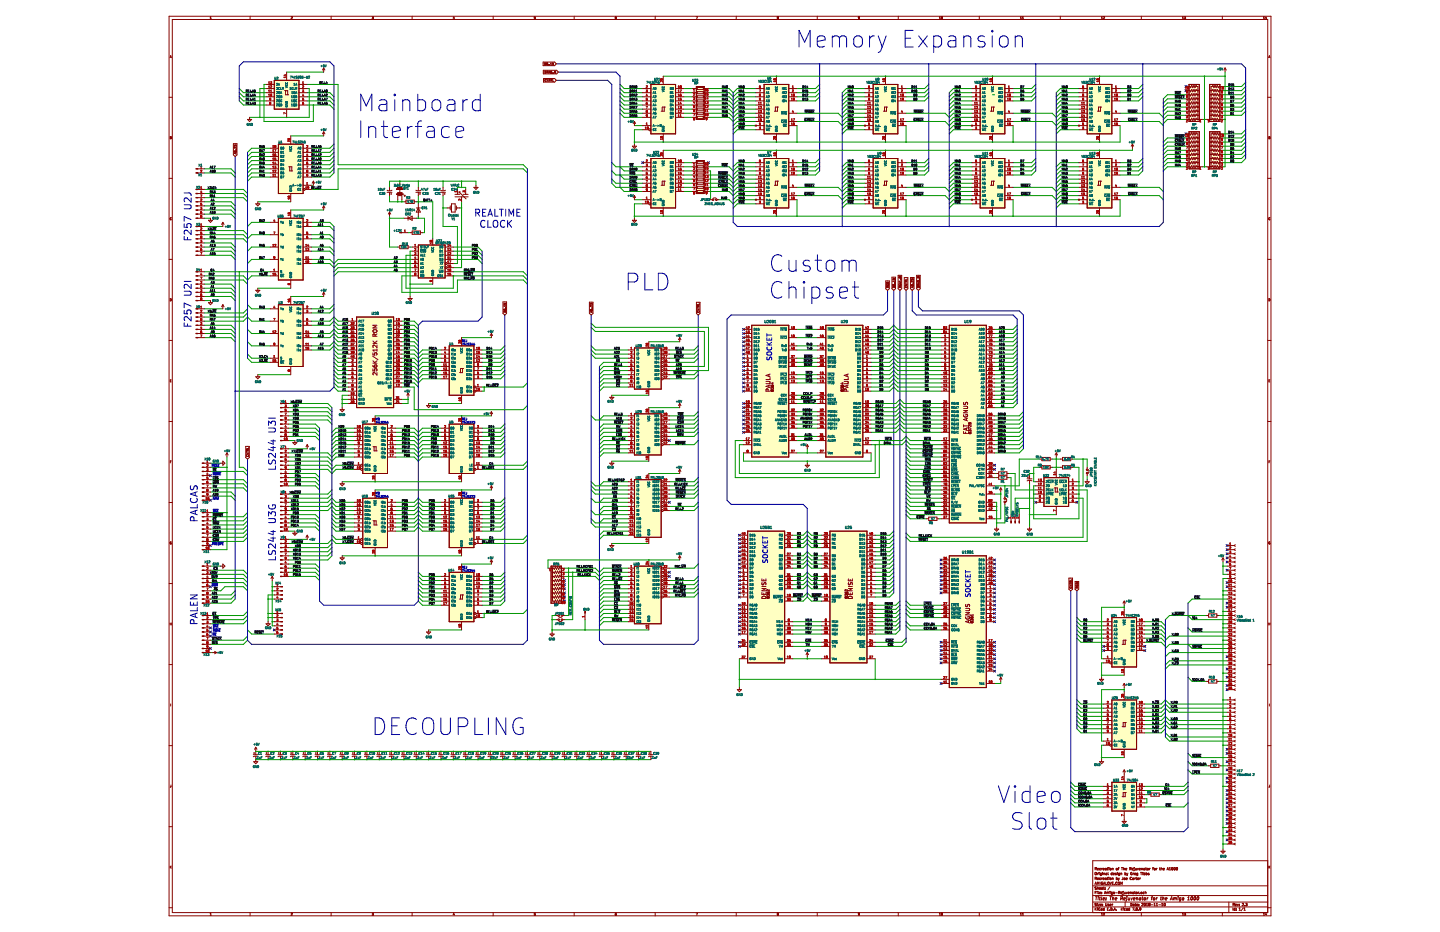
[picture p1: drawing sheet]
<svg xmlns="http://www.w3.org/2000/svg" width="432mm" height="279mm" viewBox="0 0 432 279" stroke-linecap="round" stroke-linejoin="round" font-family="sans-serif">
<g fill="none" stroke="#840000" stroke-width=".3">
<path d="M50.7 4.9h330.4v269.7h-330.4zM51 17.3l.2-.6 .2 .6M51 17.1h.3M51.7 5.8h328.4v267.8h-328.4zM63 5.6h.4M63.1 5.2l.1-.2v.6M63.1 5.2h-.1M75 4.9v.9M87.3 5.1h.4M87.7 5.2l-.4 .4h.4M87.7 5.1v.1M99.3 4.9v.9"/>
<path d="M111.6 5.6h.3M111.6 5h.4l-.2 .3h.1M111.9 5.3h.1M111.9 5.3v.3M111.9 5.6h.1M123.6 4.9v.9M136 5l-.1 .4h.4M136.2 5.2v.4M147.9 4.9v.9M160.2 5.6h.1M160.2 5.6h.3M160.2 5.3h.3"/>
<path d="M160.2 5.3h.1M160.5 5.3h.1M160.5 5h-.3v.3M160.5 5.3v.3M160.5 5.6h.1M172.2 4.9v.9M184.5 5.3v.3h.3M184.5 5.3v.1M184.6 5l-.1 .3M184.7 5h.1M184.7 5h-.1M184.8 5.3h-.3"/>
<path d="M184.8 5.3h.1M184.8 5.6h.1M184.8 5.3v.3M196.5 4.9v.9M208.8 5h.4l-.3 .6M220.8 4.9v.9M233.1 5.1h.3M233.1 5.2h.1M233.1 5.1v.1M233.1 5.2v.1M233.1 5.3v.3M233.1 5.6h.1"/>
<path d="M233.1 5.3h.1M233.2 5.3h-.1M233.2 5.3h.1M233.3 5.3l.1 .3h-.3M233.4 5.1v.1M233.4 5.2l-.1 .1M245.1 4.9v.9M257.4 5.6h.2M257.6 5.6h.1M257.7 5.3h-.3v-.3l.3 .1-.1 .5M257.7 5.3h.1M269.4 4.9v.9"/>
<path d="M281.7 5.6h.3M281.7 5.2l.2-.2v.6M282.4 5.6h.1M282.4 5v.6M282.4 5l.2 .6M282.4 5h.1M282.5 5.6h-.1M282.6 5.6h-.1M293.7 4.9v.9M306 5.6h.3M306 5.2l.1-.2v.6M306.6 5.6h.3"/>
<path d="M306.6 5.2l.1-.2v.6M317.9 4.9v.9M330.3 5.6h.3M330.3 5.2l.1-.2v.6M330.3 5.2h.1M330.9 5.1h.3M331.2 5.2l-.4 .4h.4M331.2 5.1v.1M342.2 4.9v.9M354.6 5.6h.3M354.6 5.2l.1-.2v.6M354.6 5.2h.1"/>
<path d="M355.1 5h.4l-.2 .3h.2M355.1 5.6h.1M355.2 5.6h.1M355.5 5.6h-.3M355.5 5.3h.1M355.5 5.3v.3M355.5 5.6h.1M366.5 4.9v.9M378.9 5.6h.3M378.9 5.2l.1-.2v.6M379.6 5l-.1 .4h.3M379.8 5.2v.4"/>
<path d="M380.4 17.3l.2-.6 .2 .6M380.5 17.1h.3M50.7 29.2h1M380.1 29.2h1M50.7 53.5h1M51 41.3h.2M51.2 41.3h.1M51.2 41.3l.1-.3h-.3v.6h.3v-.3M51.3 41.3h.1M380.1 53.5h1M380.5 41.3h.2M380.7 41h-.2v.6l.3-.1-.1-.2"/>
<path d="M380.7 41h.1M380.7 41.2v.1M380.8 41v.2M380.8 41.2h-.1M50.7 77.8h1M51.3 65.3h-.2l-.1 .3 .1 .3 .3-.1M51.3 65.3h.1M380.1 77.8h1M380.6 65.9h.1M380.6 65.3h.1M380.6 65.3l-.2 .2 .2 .4M380.7 65.3h.1"/>
<path d="M380.8 65.3h.1M380.8 65.8l-.1 .1M51 89.6l.4 .2-.2 .4zM380.5 89.6l.3 .2-.2 .4zM50.7 102.1h1M51 114.2h.3M51.3 113.9h-.3v.6h.3M380.1 102.1h1M380.5 114.2h.2M380.8 113.9h-.3v.6h.3M50.7 126.3h1M51.1 138.5h.2"/>
<path d="M51.4 138.2h-.3v.6M380.1 126.3h1M380.5 138.5h.2M380.8 138.2h-.3v.6M50.7 150.6h1M380.1 150.6h1M50.7 174.9h1M51.3 162.8l.1 .2M51.3 162.5l-.3 .2 .1 .4h.2M51.4 163l-.1 .1M380.1 174.9h1M380.6 163.1h.1"/>
<path d="M380.7 162.8l.1 .2M380.8 162.5l-.4 .2 .2 .4M380.8 163.1h-.1M380.8 163v.1M50.7 199.2h1M51 186.7v.7M51 187h.4M51.4 186.7v.7M380.1 199.2h1M380.4 187h.4M380.4 186.7v.7M380.8 186.7v.7"/>
<path d="M51.2 211v.7M380.6 211v.7M50.7 223.5h1M51.3 235.3l-.1 .6-.2 .1M380.1 223.5h1M380.7 235.3v.6l-.2 .1M50.7 247.8h1M51 259.6v.7M51.1 259.9l.3 .4M51.4 259.6l-.4 .4M380.1 258h-52.4v15.6M380.1 247.8h1"/>
<path d="M380.5 259.6v.7M380.6 259.9l.2 .4M380.8 259.6l-.3 .4M50.7 272.1h1M63 273.9l.2-.2v.7M63 274.4h.4M75 273.6v1M87.3 273.8h.1M87.3 273.8h.3M87.6 273.8h.1M87.6 273.8l-.3 .6h.4M99.3 273.6v1"/>
<path d="M111.6 274.3h.3M111.6 273.7h.4l-.2 .3h.1M111.9 274h.1M111.9 274v.3M111.9 274.3h.1M123.6 273.6v1M136 273.7l-.1 .4h.4M136.2 273.9v.5M147.9 273.6v1M160.2 274.3h.1M160.2 274.3h.3M160.2 274h.3"/>
<path d="M160.2 274h.1M160.5 274h.1M160.5 274v.3M160.5 273.7h-.3v.3M160.5 274.3h.1M172.2 273.6v1M184.5 274v.3h.3M184.5 274v.1M184.8 273.7l-.3 .3M184.8 274h-.3M184.8 274h.1M184.8 274v.3"/>
<path d="M184.8 274.3h.1M196.5 273.6v1M208.8 273.7h.4l-.3 .7M220.8 273.6v1M233.1 273.8v.1M233.1 273.9v.1M233.1 273.8h.1M233.1 274.3h.1M233.1 274v.3M233.1 273.8h.3M233.1 274h.3M233.4 274v.3h-.3"/>
<path d="M233.4 273.8v.1M233.4 273.9v.1M245.1 273.6v1M257.4 273.8v.3M257.4 274.1h.1M257.4 273.8h.3v.3M257.4 273.8h.1M257.7 274.1h-.3M257.7 274.1l-.3 .3M257.7 274v.1M269.4 273.6v1M281.7 273.9l.2-.2v.7"/>
<path d="M281.7 274.4h.3M282.5 273.8l-.2 .2v.3h.2M282.5 273.8h.1M282.6 273.8v.5M282.6 274.3h-.1M293.7 273.6v1M306 273.9l.1-.2v.7M306 274.4h.3M306.6 273.9l.1-.2v.7M306.6 274.4h.3M317.9 273.6v1M327.7 271.9h52.4"/>
<path d="M327.7 270.4h52.4M327.7 268.5h52.4M327.7 265.6h52.4M328.3 265.2l.3-.8 .2 .8M328.3 271.5h.3M328.4 272.2v.7M328.4 267.6h.2M328.4 265h.3M328.5 272.5l.3 .4M328.5 268.8h.5M328.5 263.4l.3 .3M328.5 260.4l.3 .4"/>
<path d="M328.6 271.2h.1M328.7 271.2v.3M328.7 271.5h-.1M328.7 260.1h-.3v.7M328.7 263h-.3v.7M328.7 267.2h-.3v.7M328.7 263l.1 .1M328.7 260.1h.1M328.8 270.8l-.5 .1 .3 .3M328.8 265.9l-.4 .1 .4 .5-.5 .1M328.8 260.1l-.1 .3h-.3M328.8 263.1l-.1 .2-.3 .1"/>
<path d="M328.8 268.8l-.2 1M328.8 272.2l-.4 .4M329 267.2h.1M329 267.5v.4M329.1 270.9h.1M329 265.2v-.8l.3 .6 .2-.6v.8M329.1 263.5l.3-.2h-.3v.4h.3M329.1 260.6l.3-.3h-.3v.4M329.1 265.9v.7M329.1 271v.5M329.1 260.7v.1M329.1 272.2h.1"/>
<path d="M329.1 272.4v.5M329.1 266.2h.2l.1 .4M329.1 270.8v.1M329.1 266.2h.1M329.1 260.8h.3M329.1 261.8v.5M329.3 268.9h.1M329.3 269.1l-.1 .7M329.3 271h.4l-.4 .5h.4M329.3 267.2l.1 .7M329.3 261.8l-.2 .1M329.4 268.9h.1"/>
<path d="M329.6 261.6h.1M329.6 261.8v.5M329.6 269.1h.4M329.7 266.4l.3-.2h-.3v.4h.3M329.7 267.7l.3-.2-.3 .1v.3h.3M329.8 268.8l-.1 .9 .2 .1M329.8 272.2a.33 .33 0 0 0-.4 .3 .33 .33 0 0 0 .5 .3M329.8 272.2h.1M329.9 264.4v.8M330 271.3l.3-.2-.3 .1v.3h.3M330 263.3l-.3 .1 .1 .3h.2M330 260.3l-.3 .1 .1 .4h.2"/>
<path d="M330.2 272.4l.3 .1v.4h-.3v-.2l.3-.1M330.2 262.2h-.3l.1-.4h.2v.6l-.3 .1M330.3 273.9l.1-.2v.7M330.3 274.4h.3M330.3 266.4l.3-.2h-.3v.4h.3M330.3 267.6h.1M330.3 267.9h.1M330.3 260.3v.5M330.3 263.2v.5M330.4 268.8v1M330.4 267.5l-.1 .1M330.5 263.2l-.2 .2"/>
<path d="M330.5 263.2h.1M330.5 260.3h.1M330.5 260.3l-.2 .1M330.6 261.5v.1M330.6 261.5h.1M330.6 261.8v.5M330.6 271.5h.1M330.6 271.1v.1M330.6 264.5a.33 .33 0 0 0-.4 .3 .33 .33 0 0 0 .4 .3l-.1-.2M330.7 271.1l-.1 .1M330.8 269.5l.4-.1v-.2h-.4l-.1 .5h.4M330.8 260.6l.3-.3-.3 .1v.4h.3"/>
<path d="M330.8 263.5l.3-.2h-.3v.4h.3M330.8 265.2l.3-.8 .2 .8M330.9 266.1h.2M330.9 273.8h.3M330.9 273.8h.1M330.9 265h.4M330.9 261.8v.5M331 265.9l.1 .7M331 261.8h.2l.1 .5M331 261.8h-.1M331.1 272.2v.7h-.2l-.1-.4 .3-.1M331.1 267.9l.3-.7 .2 .7"/>
<path d="M331.2 273.8h.1M331.2 273.8l-.4 .6h.4M331.2 267.7h.4M331.4 266.6h.1M331.4 266.2h.1M331.4 263.5l.3 .2M331.4 260.7v.1M331.4 263.3h.3v.4M331.4 260.3h.3v.5M331.4 263.5h.1M331.4 260.8h.3M331.5 270.8l.2 .7 .2-.1v-.6"/>
<path d="M331.7 269.7h.1M331.6 264.4v.8h.3M331.6 261.8l.3 .1v.4h-.2l-.1-.3 .3-.1M331.6 269.7h.1M331.6 269.2l.1 .1M331.7 269.3h.1M331.7 260.5l-.3 .2M331.7 263.4l-.3 .1M331.9 267.5v.4M331.9 267.5h.1M332 263.2h.3M332 260.3h.3"/>
<path d="M332 267.5l.2 .1M332 267.5h-.1M332 272.5h.3M332.1 260.1v.6M332.1 263l.2 .7M332.1 260.7v.1M332.1 260.8h.2M332.2 264.5h.4l-.1 .6h-.3zM332.2 267.6l.3-.1v.4M332.2 267.6v.3M332.3 261.5l.1 .8M332.4 272.2h-.4v.7h.4"/>
<path d="M332.5 263v.1M332.5 260.1h.1M332.5 260.3v.5M332.5 263.1h.1M332.5 263.2v.5M332.5 271.1l-.2 .1 .2 .3h-.2M332.7 272.9h.1M332.8 268.8h.5M332.8 265.9l-.6 .9M332.8 264.4l.3 .8 .2-.8M332.8 260.4v.3M332.8 263.3v.3"/>
<path d="M332.8 263.6l.1 .1M332.8 260.7l.1 .1M332.8 267.2v.1M332.8 267.5v.4M332.8 271.3l.4-.2-.4 .1 .1 .3h.3M332.9 263.3h.2M332.9 263.7h.2M332.9 263.3h-.1M332.9 260.8h.2M332.9 260.3h.2M332.9 260.3l-.1 .1M332.9 267.2l-.1 .1"/>
<path d="M333.1 272.2a.37 .37 0 0 1 .4 .3 .37 .37 0 0 1-.4 .4zM333.1 268.8l-.2 1M333.1 263.3h.1M333.1 260.3l.1 .1M333.2 260.4v.3M333.2 263.3v.3M333.2 263.6l-.1 .1M333.2 260.7l-.1 .1M333.5 260.3v.5M333.5 263.2v.5M333.5 261.5v.8l-.3-.1v-.4h.3M333.5 267.9h-.3v-.4h.3v.5l-.3 .1"/>
<path d="M333.5 271v.5M333.5 260.3h.3v.5M333.5 263.3h.3v.4M333.5 263.3h.1M333.5 260.3v.1M333.6 264.8h.2M333.6 269.2h.4v.6M333.7 268.8l-.2 1M333.7 271l-.2 .2M333.8 272.9h.1M333.8 262l.3-.2-.3 .1 .1 .3h.2M333.9 267.5l.3 .1v.3h-.3v-.2l.3-.1"/>
<path d="M333.9 264.4h-.3v.8h.3M334 272.9l.3-.7 .2 .7M334.1 272.7h.3M334.2 265.1v.1M334.2 265.2h.1M334.4 269.5l.5-.1v-.2h-.4l-.1 .5h.4M334.5 267.7h.6M334.7 263.7h.3M334.7 260.4v.3M334.7 263v.7M334.7 263.3h.3M334.7 261.8l-.3 .1 .3 .1"/>
<path d="M334.7 262l.1 .1M334.7 260.7l.1 .1M334.7 272.9h.1M334.8 262.1l-.4 .1M334.8 260.3h.2M334.8 260.3l-.1 .1M334.8 260.8h.2M334.9 264.5a.33 .33 0 0 0-.4 .3 .33 .33 0 0 0 .5 .3M334.9 264.5h.1M335 263.3h.1M335 260.3v.1M335.1 261.5h.1"/>
<path d="M335 263.3v.3M335 260.4v.3M335 263.6v.1M335 260.7v.1M335.1 261.5v.1M335.1 261.8v.5M335.3 260.3h.3M335.3 264.5h.4l-.1 .6h-.3zM335.3 263.2l.2 .5M335.4 265.1v.1M335.4 262.5h.3M335.5 263.7l-.2 .3"/>
<path d="M335.6 260.1l-.2 .7M335.6 267.6l.2 .3M335.7 263.2l-.2 .5M335.7 261.8l-.3 .1 .3 .4M335.7 261.8h.1M335.7 262.4v.1M335.7 261.8v.6M335.7 262.2v.1M335.8 267.2v.1M335.8 267.2h-.4v.7M335.8 267.6h-.4M335.8 267.5v.1"/>
<path d="M335.8 267.3v.2M336.1 265.2v-.8l.2 .6 .2-.6v.8M336.1 261.8v.5M336.1 261.8h.1M336.1 267.7l.3-.2-.3 .1v.3h.3M336.2 261.8l.2 .1v.4M336.2 261.8h-.1M336.2 272.2v.7M336.2 260.1h.5M336.3 272.6l.2 .3M336.3 269.3l.3 .5M336.5 260.1v.7"/>
<path d="M336.5 272.4l-.3 .3M336.6 268.9l-.5-.1-.1 1M336.6 268.9h.1M336.6 268.9l-.1 .4h-.4M336.7 263v.6l-.3 .1M336.7 267.2l.1 .1M336.8 267.5l-.2 .7M336.8 267.3h.1M336.8 272.2h.1M336.8 272.4v.5M336.9 260.4l.3-.1v.5M336.9 260.1v.7"/>
<path d="M337 269.5l.4-.1v-.2h-.4l-.1 .5h.4M337.1 267.5l.1 .4h.2M337.3 261.5v.7h.3v-.4h-.3M337.3 263.3l-.3 .1 .1 .3h.2M337.3 263.3h.1M337.4 263.6l-.1 .1M337.4 263.3v.3M337.4 270.4v1.5M337.4 267.5v.4M337.4 267.9h.1M337.5 272.4l-.4 .1 .1 .4h.3M337.5 260.6l.3-.3h-.2l-.1 .4"/>
<path d="M337.5 260.7l.1 .1M337.6 260.8h.2M337.7 263.5l.3-.2h-.3v.4h.3M337.7 267.5l.2 .4 .2-.4M337.9 268.9h.1M337.9 261.8l.2 .5M337.9 269.1l-.1 .9-.2 .1M338 268.9h-.1M338 272.4h-.2M338 272.4h.1M338.1 262.3l-.2 .2M338.1 272.4v.5h-.3v-.2l.3-.1"/>
<path d="M338.2 261.8l-.1 .5M338.3 267.7l.3-.2-.3 .1v.3h.3M338.3 269.1v.6h.4M338.7 260.4h.4v-.3h-.4v.7M338.7 272.2v.7h-.2l-.1-.4 .3-.1M338.8 269.1l-.1 .7M338.9 260.4l.3 .4M339 267.5v.4M339 267.5h.2l.1 .4M339 267.5h.1M339.1 270.8a.37 .37 0 0 1 .4 .4 .37 .37 0 0 1-.4 .3zM339.1 269.1l.2 .7 .3-.7"/>
<path d="M339.3 263a.34 .34 0 0 0-.5 .3 .34 .34 0 0 0 .5 .4M339.3 263v.1M339.3 263.6v.1M339.4 260.6l.4-.3h-.3l-.1 .4M339.4 261.6a.33 .33 0 0 0-.4 .3 .33 .33 0 0 0 .5 .3l-.2-.3M339.4 260.7l.1 .1M339.5 260.8h.3M339.6 272.2h.5l-.3 .7M339.6 263.5l.3 .2M339.6 267.5h.3v.4M339.6 263.3h.3v.4M339.6 263.5h.1"/>
<path d="M339.8 261.8v.5M339.8 271.1l.3 .1v.3h-.2l-.1-.2 .3-.1M339.9 267.7l-.3 .1 .3 .1M339.9 261.8l-.1 .1M339.9 263.4l-.3 .1M339.9 269.5l.5-.1-.1-.2h-.3l-.1 .5h.4M339.9 267.9h.1M339.9 267.6v.1M339.9 261.8h.1M339.9 263.7h.1M339.9 263.4h.1M340 261h.1"/>
<path d="M340.1 260.1h.1M340.1 260.3l-.1 .7M340.2 267.5h.2M340.2 262l.3-.2-.3 .1v.3h.3M340.3 267.2v.7M340.3 263.2v.5M340.3 267.9h.1M340.3 263.3v.1M340.3 272.9h.1M340.3 271h.3M340.3 263.3h.1M340.3 272.8v.1"/>
<path d="M340.4 267.9h.1M340.4 260.3l.1 .5 .3-.1M340.4 270.8l.2 .7M340.5 263.2l-.2 .1M340.6 263.2h.3M340.7 267.5h.3v.4h-.3zM340.7 263l.1 .7M340.8 260.3v.5M340.8 269.2h.4l-.1 .6M340.8 269.1l-.1 .7M340.8 271.3l.3-.2-.3 .1 .1 .3h.2M340.8 263.7h.1"/>
<path d="M340.8 272.2l-.1 .2 .1 .5M340.8 272.9h.1M340.8 272.2h.1M340.9 272.2l.2 .2-.2 .5M341 260.3l.2 .5 .2-.5M341.1 263.5l.3-.2h-.3v.4h.3M341.2 262.2h-.3v-.4h.3v.6l-.3 .1M341.4 267.5v.4M341.4 272.8v.1M341.5 271.5h.1M341.5 271.1v.1M341.5 271.2h.1"/>
<path d="M341.6 267.5l-.2 .1M341.6 260.6l.3-.3-.3 .1 .1 .4h.2M341.7 269.2h.3v.6M341.7 272.2v.3M341.7 272.5l.1 .1M341.8 267.9h.1M341.8 263.2v.5M341.8 272.2h.2M341.8 272.6h.2M341.8 272.2h-.1M342 263.2l-.2 .2M342 261.5h.4"/>
<path d="M342 272.2h.1M342.1 269.4l-.5 .2 .1 .2 .3-.1M342.1 272.2v.5l-.3 .2M342.1 272.5l-.1 .1M342.1 267.6v.1M342.1 272.5h.1M342.1 267.7l.3 .1-.3 .1M342.2 261.5v.8M342.2 273.6v1M342.3 260.3v.5M342.3 260.3v.1M342.3 260.3h.3v.5"/>
<path d="M342.4 267.5l-.3 .1M342.4 270.8h.3M342.4 270.8v.1M342.4 269.1h.4M342.6 268.8l-.1 .9 .2 .1M342.6 261.5h.1M342.6 261.8v.5M342.6 261.5l.1 .1M342.7 270.8v.1M342.7 270.9l-.4 .6h.5M342.9 260.3h.3l.1 .5M343 261.5v.7h.3v-.4h-.3"/>
<path d="M343.1 267.5l-.4 .1 .1 .3h.3M343.1 269.2h.4l-.1 .5h-.4zM343.2 271.5h.1M343.3 260.5l-.4 .1 .4 .2M343.4 267.5h.2l.1 .4M343.4 267.2v.7M343.5 260.3h.3M343.6 260.1v.6M343.6 260.7v.1M343.6 260.8h.2M343.6 261.5v.7h.3l.1-.4h-.4M343.7 271.5h.5"/>
<path d="M343.7 271l.3-.2v.7M344 269.1l-.1 .7M344.3 269.1l-.3 .2M344.3 260.3l-.3 .1 .1 .4h.2M344.3 260.3v.1M344.3 260.4v.3M344.3 260.7v.1M344.4 271.3l.2 .2 .3-.2M344.5 271.2l-.1 .1M344.5 261.8l-.2 .1 .2 .3h-.2M344.6 271.1v-.3l.3 .1-.2 .2M344.6 271.1h.1"/>
<path d="M344.6 271.1l-.1 .1M344.7 260.3v.5M344.7 271.1l.1 .1M344.8 271.2l.1 .1M344.9 260.3l-.2 .1M345.2 271.3h.5M345.2 269.1h.4M345.6 260.3h.3M345.6 268.8l-.2 .2-.1 .8M345.9 260.1l-.2 .7M345.9 269.2h.4l-.1 .5h-.4zM346 271.5h.5"/>
<path d="M346 271l.2-.2v.7M346.1 260.7v.1M346.1 260.4v.3M346.1 260.3v.1M346.1 260.8h.3M346.1 260.3h.3M346.4 260.3v.1M346.4 260.4v.3M346.4 260.7v.1M346.7 271.5h.4M346.7 271l.2-.2v.7M346.8 260.3v.5"/>
<path d="M346.8 269.1l-.1 .7M346.9 260.3h.1M346.9 260.3l-.1 .1M347 269.1l-.3 .2M347.5 271.3h.5M347.7 260.3h.2M347.8 260.1l.1 .7M348 269.1h.3M348.2 268.8l-.2 .9 .3 .1M348.2 260.1v.7M348.2 260.3h.3v.5M348.2 260.3v.1"/>
<path d="M348.3 271.5h.4M348.4 271l.1-.2v.7M348.4 271h-.1M348.7 269.2h.3v.6M348.7 268.8l-.1 1M348.8 260.7v.1M348.8 260.6l.3-.3h-.3v.4M348.8 260.8h.3M349.1 270.9l.1 .6 .2-.1v-.5M349.1 270.8h.2M349.1 270.8v.1M349.3 270.8l.1 .1"/>
<path d="M349.5 269.5l.4-.1v-.2h-.4l-.1 .5h.4M349.9 260.8l.3-.7 .2 .7M350 260.6h.3M350.6 260.3l.2-.2v.7M350.6 260.8h.4M350.9 269.8l.4-1 .2 1M351 269.5h.5M351.6 260.1l-.3 .2 .1 .4 .2 .1M351.6 260.1h.1M351.7 260.1v.6M351.7 260.7l-.1 .1M351.9 269.2l.5 .1"/>
<path d="M352 269.1l-.1 .7M352.1 260.7v.1M352.1 260.1v.6M352.1 260.8h.2M352.1 260.1h.2M352.1 260.1h.1M352.3 260.1h.1M352.4 269.3l.3-.1v.6M352.4 269.3l-.1 .5M352.4 260.1v.6M352.4 260.7l-.1 .1M352.8 260.7v.1"/>
<path d="M352.8 260.1v.6M352.8 260.1h.2M352.8 260.8h.2M352.8 260.1h.1M353 260.1h.1M353 260.7v.1M353 260.1v.6M353.3 268.9h.1M353.2 269.1v.7M354.1 269.2h-.3l-.2 .4 .5 .1M354.1 269.1l-.1 .8-.4 .2M354.6 273.9l.1-.2v.7"/>
<path d="M354.6 274.4h.3M354.6 269.2h.4l-.1 .6M355 269.4l-.5 .2 .1 .2 .3-.1M355.1 274.3h.4M355.1 273.7h.4l-.2 .3h.2M355.5 274h.1M355.5 274v.3M355.5 274.3h.1M356.1 269.8h.5M356.2 269.1l.3-.3-.1 1M357.1 269.7h.1M357.2 268.9l.2-.1a.46 .46 0 0 1 .2 .6 .46 .46 0 0 1-.5 .3z"/>
<path d="M358.1 268.9l.2-.1a.46 .46 0 0 1 .3 .6 .46 .46 0 0 1-.6 .3zM358.5 268.9h.1M359.1 268.9a.49 .49 0 0 0-.3 .5 .49 .49 0 0 0 .4 .4l.1-.1M359.1 268.9l.1-.1a.49 .49 0 0 1 .4 .4 .49 .49 0 0 1-.3 .5M359.1 268.9h.1M359.3 269.7h.1M366.5 273.6v1M368.5 270.4v3.2M369.7 272.2v.7M369.9 271.2l.2 .3M370.1 270.8h-.4v.7M370.1 271.1l-.4 .1"/>
<path d="M370.1 270.8v.1M370.1 270.9v.2M370.1 271.1h.1M370.3 272.2v.7h-.2l-.1-.4 .3-.1M370.4 271.3l.3-.2h-.3v.4h.3M370.7 272.5h.1M370.7 272.9h.1M371 271l.2 .5 .2-.5M371.5 272.9h.5M371.5 272.4l.3-.2v.7M371.6 271.5h.1M371.6 271.1h.1"/>
<path d="M371.7 271.1h-.1M372.5 270.8h.3M372.5 270.8v.1M372.8 272.1l-.6 1M372.8 270.8l.1 .1M372.9 270.9l-.4 .6h.4M373 272.9h.4M373 272.4l.2-.2v.7M373.2 271.5h.1M373.3 271.5h-.1M373.5 270.8h.5l-.3 .3 .3 .1-.1 .3M373.5 271.5h.3"/>
<path d="M373.9 271.5h-.1M378.9 274.4h.3M378.9 273.9h.1M379 273.8v.6M379 273.8l-.1 .1M379.6 273.7l-.1 .4h.3M379.8 273.9v.5M380.1 272.1h1"/>
<circle cx="328.6" cy="261.9" r=".33"/>
<circle cx="343.2" cy="271.2" r=".32"/>
</g>
<path d="M333.4 234.5h7.4v8.7h-7.4z" fill-rule="evenodd" fill="#ffffc2"/>
<path d="M333.4 234.5h7.4v8.7h-7.4z" fill="none" stroke="#840000" stroke-width=".3"/>
<path d="M333.4 185.1h7.4v14.9h-7.4z" fill-rule="evenodd" fill="#ffffc2"/>
<path d="M333.4 185.1h7.4v14.9h-7.4z" fill="none" stroke="#840000" stroke-width=".3"/>
<path d="M333.4 209.8h7.4v14.8h-7.4z" fill-rule="evenodd" fill="#ffffc2"/>
<path d="M333.4 209.8h7.4v14.8h-7.4z" fill="none" stroke="#840000" stroke-width=".3"/>
<path d="M284.7 166.6h11.1v39.5h-11.1z" fill-rule="evenodd" fill="#ffffc2"/>
<path d="M284.7 166.6h11.1v39.5h-11.1z" fill="none" stroke="#840000" stroke-width=".3"/>
<path d="M248.9 159.2h11.1v39.5h-11.1z" fill-rule="evenodd" fill="#ffffc2"/>
<path d="M248.9 159.2h11.1v39.5h-11.1z" fill="none" stroke="#840000" stroke-width=".3"/>
<path d="M224.2 159.2h11.1v39.5h-11.1z" fill-rule="evenodd" fill="#ffffc2"/>
<path d="M224.2 159.2h11.1v39.5h-11.1z" fill="none" stroke="#840000" stroke-width=".3"/>
<path d="M362.7 25.3h3.1v11.1h-3.1z" fill-rule="evenodd" fill="#ffffc2"/>
<path d="M362.7 25.3h3.1v11.1h-3.1z" fill="none" stroke="#840000" stroke-width=".3"/>
<path d="M356.5 25.3h3.1v11.1h-3.1z" fill-rule="evenodd" fill="#ffffc2"/>
<path d="M356.5 25.3h3.1v11.1h-3.1z" fill="none" stroke="#840000" stroke-width=".3"/>
<path d="M362.7 39.5h3.1v11.1h-3.1z" fill-rule="evenodd" fill="#ffffc2"/>
<path d="M362.7 39.5h3.1v11.1h-3.1z" fill="none" stroke="#840000" stroke-width=".3"/>
<path d="M356.5 39.5h3.1v11.1h-3.1z" fill-rule="evenodd" fill="#ffffc2"/>
<path d="M356.5 39.5h3.1v11.1h-3.1z" fill="none" stroke="#840000" stroke-width=".3"/>
<path d="M134.7 103.7h7.4v14.8h-7.4z" fill-rule="evenodd" fill="#ffffc2"/>
<path d="M134.7 103.7h7.4v14.8h-7.4z" fill="none" stroke="#840000" stroke-width=".3"/>
<path d="M106.9 95h11.1v27.2h-11.1z" fill-rule="evenodd" fill="#ffffc2"/>
<path d="M106.9 95h11.1v27.2h-11.1z" fill="none" stroke="#840000" stroke-width=".3"/>
<path d="M125.4 73.4h8.1v9.9h-8.1z" fill-rule="evenodd" fill="#ffffc2"/>
<path d="M125.4 73.4h8.1v9.9h-8.1z" fill="none" stroke="#840000" stroke-width=".3"/>
<path d="M83.5 91.3h7.4v18.6h-7.4z" fill-rule="evenodd" fill="#ffffc2"/>
<path d="M83.5 91.3h7.4v18.6h-7.4z" fill="none" stroke="#840000" stroke-width=".3"/>
<path d="M83.5 43.2h7.4v14.8h-7.4z" fill-rule="evenodd" fill="#ffffc2"/>
<path d="M83.5 43.2h7.4v14.8h-7.4z" fill="none" stroke="#840000" stroke-width=".3"/>
<path d="M82.2 24.1h7.5v8.6h-7.5z" fill-rule="evenodd" fill="#ffffc2"/>
<path d="M82.2 24.1h7.5v8.6h-7.5z" fill="none" stroke="#840000" stroke-width=".3"/>
<path d="M83.5 65.4h7.4v18.5h-7.4z" fill-rule="evenodd" fill="#ffffc2"/>
<path d="M83.5 65.4h7.4v18.5h-7.4z" fill="none" stroke="#840000" stroke-width=".3"/>
<path d="M190.2 169.7h8.1v17.3h-8.1z" fill-rule="evenodd" fill="#ffffc2"/>
<path d="M190.2 169.7h8.1v17.3h-8.1z" fill="none" stroke="#840000" stroke-width=".3"/>
<path d="M190.2 143.8h8.1v17.3h-8.1z" fill-rule="evenodd" fill="#ffffc2"/>
<path d="M190.2 143.8h8.1v17.3h-8.1z" fill="none" stroke="#840000" stroke-width=".3"/>
<path d="M190.2 104.3h8.1v12.3h-8.1z" fill-rule="evenodd" fill="#ffffc2"/>
<path d="M190.2 104.3h8.1v12.3h-8.1z" fill="none" stroke="#840000" stroke-width=".3"/>
<path d="M190.2 124.1h8.1v12.3h-8.1z" fill-rule="evenodd" fill="#ffffc2"/>
<path d="M190.2 124.1h8.1v12.3h-8.1z" fill="none" stroke="#840000" stroke-width=".3"/>
<path d="M261.8 47.5h7.4v14.8h-7.4z" fill-rule="evenodd" fill="#ffffc2"/>
<path d="M261.8 47.5h7.4v14.8h-7.4z" fill="none" stroke="#840000" stroke-width=".3"/>
<path d="M261.8 25.3h7.4v14.8h-7.4z" fill-rule="evenodd" fill="#ffffc2"/>
<path d="M261.8 25.3h7.4v14.8h-7.4z" fill="none" stroke="#840000" stroke-width=".3"/>
<path d="M293.9 25.3h7.4v14.8h-7.4z" fill-rule="evenodd" fill="#ffffc2"/>
<path d="M293.9 25.3h7.4v14.8h-7.4z" fill="none" stroke="#840000" stroke-width=".3"/>
<path d="M293.9 47.5h7.4v14.8h-7.4z" fill-rule="evenodd" fill="#ffffc2"/>
<path d="M293.9 47.5h7.4v14.8h-7.4z" fill="none" stroke="#840000" stroke-width=".3"/>
<path d="M326 25.3h7.4v14.8h-7.4z" fill-rule="evenodd" fill="#ffffc2"/>
<path d="M326 25.3h7.4v14.8h-7.4z" fill="none" stroke="#840000" stroke-width=".3"/>
<path d="M326 47.5h7.4v14.8h-7.4z" fill-rule="evenodd" fill="#ffffc2"/>
<path d="M326 47.5h7.4v14.8h-7.4z" fill="none" stroke="#840000" stroke-width=".3"/>
<path d="M195.2 47.5h7.4v14.8h-7.4z" fill-rule="evenodd" fill="#ffffc2"/>
<path d="M195.2 47.5h7.4v14.8h-7.4z" fill="none" stroke="#840000" stroke-width=".3"/>
<path d="M229.1 47.5h7.4v14.8h-7.4z" fill-rule="evenodd" fill="#ffffc2"/>
<path d="M229.1 47.5h7.4v14.8h-7.4z" fill="none" stroke="#840000" stroke-width=".3"/>
<path d="M229.1 25.3h7.4v14.8h-7.4z" fill-rule="evenodd" fill="#ffffc2"/>
<path d="M229.1 25.3h7.4v14.8h-7.4z" fill="none" stroke="#840000" stroke-width=".3"/>
<path d="M195.2 25.3h7.4v14.8h-7.4z" fill-rule="evenodd" fill="#ffffc2"/>
<path d="M195.2 25.3h7.4v14.8h-7.4z" fill="none" stroke="#840000" stroke-width=".3"/>
<path d="M208.8 25.9h2.4v9.9h-2.4z" fill-rule="evenodd" fill="#ffffc2"/>
<path d="M208.8 25.9h2.4v9.9h-2.4z" fill="none" stroke="#840000" stroke-width=".3"/>
<path d="M208.8 48.1h2.4v9.9h-2.4z" fill-rule="evenodd" fill="#ffffc2"/>
<path d="M208.8 48.1h2.4v9.9h-2.4z" fill="none" stroke="#840000" stroke-width=".3"/>
<path d="M247.6 97.5h11.1v39.5h-11.1z" fill-rule="evenodd" fill="#ffffc2"/>
<path d="M247.6 97.5h11.1v39.5h-11.1z" fill="none" stroke="#840000" stroke-width=".3"/>
<path d="M225.4 97.5h11.1v39.5h-11.1z" fill-rule="evenodd" fill="#ffffc2"/>
<path d="M225.4 97.5h11.1v39.5h-11.1z" fill="none" stroke="#840000" stroke-width=".3"/>
<path d="M284.7 97.5h11.1v59.3h-11.1z" fill-rule="evenodd" fill="#ffffc2"/>
<path d="M284.7 97.5h11.1v59.3h-11.1z" fill="none" stroke="#840000" stroke-width=".3"/>
<path d="M313 143.2h7.4v8.6h-7.4z" fill-rule="evenodd" fill="#ffffc2"/>
<path d="M313 143.2h7.4v8.6h-7.4z" fill="none" stroke="#840000" stroke-width=".3"/>
<path d="M165.2 169.7h3.1v11.1h-3.1z" fill-rule="evenodd" fill="#ffffc2"/>
<path d="M165.2 169.7h3.1v11.1h-3.1z" fill="none" stroke="#840000" stroke-width=".3"/>
<path d="M134.7 171.6h7.4v14.8h-7.4z" fill-rule="evenodd" fill="#ffffc2"/>
<path d="M134.7 171.6h7.4v14.8h-7.4z" fill="none" stroke="#840000" stroke-width=".3"/>
<path d="M134.7 127.1h7.4v14.8h-7.4z" fill-rule="evenodd" fill="#ffffc2"/>
<path d="M134.7 127.1h7.4v14.8h-7.4z" fill="none" stroke="#840000" stroke-width=".3"/>
<path d="M134.7 149.4h7.4v14.8h-7.4z" fill-rule="evenodd" fill="#ffffc2"/>
<path d="M134.7 149.4h7.4v14.8h-7.4z" fill="none" stroke="#840000" stroke-width=".3"/>
<path d="M108.8 127.1h7.4v14.8h-7.4z" fill-rule="evenodd" fill="#ffffc2"/>
<path d="M108.8 127.1h7.4v14.8h-7.4z" fill="none" stroke="#840000" stroke-width=".3"/>
<path d="M108.8 149.4h7.4v14.8h-7.4z" fill-rule="evenodd" fill="#ffffc2"/>
<g fill="none" stroke="#840000" stroke-width=".3">
<path d="M162.9 18.6h3.4l.5 .5-.5 .6h-3.4zM163.3 18.9h.2a.33 .33 0 0 1 .1 .4 .33 .33 0 0 1-.3 .2zM163.6 19.4h-.1M163.9 19.4h.1M163.9 18.9v.5M164 18.9h.2M164 19.4h.2M164 18.9h-.1M164.2 18.9h.1M164.2 18.9v.5M164.2 19.4h.1M164.5 19.4h.1"/>
<path d="M164.8 19.4v.1M165.1 19.5h.3M165.1 19h.1M165.2 18.9v.6M165.2 18.9l-.1 .1M165.7 19.4h.1M165.7 19.4h.2M165.7 19.1h.1M165.7 19.1h.2M165.9 19.1h.1M166 18.9h-.3v.2M166 19.1v.3"/>
<path d="M166 19.4h-.1M162.9 21.1h4l.5 .5-.5 .6h-4zM163 23.5h3.3l.5 .6-.5 .5h-3.3zM163.4 24.3h.1M163.4 23.9v.4M163.4 24.3h.4M163.4 23.9h.1M163.7 21.4l-.3-.1v.6l.3-.1M163.7 21.4v.1M163.7 21.5v.3M163.7 21.8h.1M163.8 23.8l-.4 .1"/>
<path d="M164 21.6h.3v-.2l-.3-.1v.6M164.1 21.6l.2 .3M164.4 23.8v.6l-.4-.6v.6M164.5 21.9l.2-.6 .2 .6M164.6 21.8h.3M164.6 23.8h.3M164.8 23.8v.6M165.2 21.4v.5M165.2 21.9h.1M165.2 21.3h.2M165.2 21.9h.2M165.2 21.3v.1"/>
<path d="M165.3 24.1l.2 .3M165.4 21.3v.1M165.4 21.4v.5M165.4 21.9h.1M165.4 23.8h-.2v.6M165.4 23.8h.1M165.4 24.1h-.2M165.5 23.8v.3M165.5 24.1h-.1M165.7 21.9h.1M165.8 23.8v.6h.3M166 21.9h.1"/>
<path d="M166.5 21.9h-.2M166.5 21.9h.1M166.6 21.3l-.3 .1 .3 .3M166.6 21.3v.1M166.6 21.4l-.1 .5M166.6 21.6v.1M166.6 21.6h.1M362.7 25.3h3.1v11.1h-3.1zM70 43.1h1.1v3.4l-.6 .4-.5-.4zM70.2 43.9v-.4l.3 .2 .3-.2v.4M70.2 44.2l.1 .2M70.2 45.4v.1"/>
<path d="M70.2 45.5h.1M70.3 44.1l-.1 .1M70.3 45.3l-.1 .1M70.3 45.5v.1M70.3 44.1h.1M70.3 45.3h.1M70.3 45.3l.5 .1M70.3 44.1l.5 .4v-.4M70.7 45.8v.3M70.8 44.7h.1M70.8 45h.1M70.8 45.8l-.6 .2 .6 .2"/>
<path d="M70.8 45.4v.1M70.8 45.5l-.5 .1M150.8 90.5h1.1v3.5l-.5 .4-.6-.4zM151.1 90.9v.3l.3 .1M151.1 93.4l.4-.1 .2 .3h-.6zM151.1 92.8v.1M151.1 92.9v.1M151.1 92.7v.1M151.1 92.7h.5M151.1 93h.5M151.3 91.2l.1 .1M151.6 92.7l.1 .1"/>
<path d="M151.7 92.8v.1M151.7 92.9l-.1 .1M151.7 92.4h-.1M151.7 92.1h-.1M151.7 91l-.3-.1-.1 .3M151.7 91h.1M151.7 91.2l-.1 .1M151.7 91v.2M151.7 91.5v.4M151.7 92.1h.1M151.7 91.7h-.6l.1 .2M151.7 92.4h.1"/>
<path d="M176.7 90.6h1.1v3.4l-.5 .4-.6-.4zM177 91.7v.2M177 92.9l.2 .2 .4-.2M177 92.9h.1M177 91.6v.1M177.1 91.6h-.1M177.1 91.6h.1M177.2 91.6l.4 .4v-.4M177.2 91.1l-.2-.1v.4M177.3 91.1h-.1M177.4 93.4v.2M177.5 92.8l-.5 .1"/>
<path d="M177.5 92.8h.1M177.5 91l-.2 .1M177.5 91h.1M177.5 92.8l.1 .1M177.5 91l.1 .1M177.6 92.9h.1M177.6 92.5h-.1M177.6 92.5h.1M177.6 92.2h-.1M177.6 92.2h.1M177.6 91.1h.1M177.6 93.3l-.6 .2 .6 .2"/>
<path d="M177.6 91.1l-.1 .3M208.8 90.6h1.1v3.4l-.5 .4-.6-.4zM209.1 93.4l.2 .2 .4-.2M209.1 92.6h.6l-.6 .4h.6M209.1 92.1v.3M209.1 93.4h.1M209.1 92.3h.6M209.1 93.3v.1M209.4 91.9v-.3h-.3v.3h.6M209.6 93.3l.1 .1M209.7 91v.3h-.6M209.7 93.4h.1"/>
<path d="M209.7 91.5l-.3 .2M265.6 84.2h1.1v2.4l-.6 .4-.5-.4zM265.9 85.9v.3h.6M265.9 85.3l.1 .3 .5-.2M265.9 84.7v.3h.6l-.1-.3-.3 .1M265.9 85.9h.2M265.9 84.7l.2 .1M265.9 85.9h.1M265.9 84.7h.1M266.1 85.9h.1M266.1 85.9l.1 .3M266.1 84.8v.2"/>
<path d="M266.4 85.2l-.2 .2M266.4 85.2v.1M266.4 85.3l.1 .1M266.5 85.9l-.3 .2M266.5 85.4h.1M267.5 83.1h1v3.5l-.5 .4-.5-.4zM267.7 85.4l.2 .2 .4-.2M267.7 86l.5-.1 .1 .3h-.6zM267.7 85.4h.1M268.2 83.5l-.2 .1v.3l-.3-.1v-.3M268.2 85.3l-.5 .1M268.2 85.3h.1"/>
<path d="M268.2 83.5h.1M268.3 83.5v.4M268.3 85.3v.1M268.3 85.4h.1M268.3 85h.1M268.3 84.7h.1M268.3 84.1v.3M268.3 84.3h-.6l.2 .1M269.3 82.5h1.1v4.1l-.6 .4-.5-.4zM269.6 83.2h.1M269.6 85.3l.1 .3 .5-.2M269.6 83.2v.1"/>
<path d="M269.6 83v.2M269.6 83.3h.1M269.7 83.3h.1M269.7 83h-.1M269.7 83h.1M269.8 83.3h-.1M269.8 83v.1M269.8 83.2v.1M269.8 83.2h.3M269.8 83.2h.1M269.8 83.1v.1M269.9 86.2l-.1-.3h-.2v.3h.6"/>
<path d="M269.9 83l.3 .2M269.9 83h-.1M269.9 85.4h.3M270 84.7v.3M270.2 83.9h.1M270.2 83.6h.1M270.2 83.6h-.1M270.2 84.3h-.6l.1 .2M270.2 85.9l-.3 .2M270.2 84.1v.4M270.2 85.4h.1M270.2 84.7l-.6 .2 .6 .2"/>
<path d="M270.2 83.9h-.1M270.2 83.2h-.1M271.2 83.2h1v3.4l-.5 .4-.5-.4zM271.4 85.2h.6l-.6 .4h.6M271.4 84.7v.3M271.4 84.9h.6M271.4 84.2v.3h.6M271.5 85.9v.3M271.5 84.2h-.1M271.5 84.2h.2M271.5 86.2h.1M271.6 86.2h.3"/>
<path d="M271.7 84.2h.1M271.7 84.2v.3M271.9 86.2h.1M272 85.9l-.1 .3M272 83.6v.3h-.6M272 84.1l-.3 .2M273 83.2h1.1v3.4l-.6 .4-.5-.4zM273.3 85.6h.6M273.3 85.5h.6M273.3 85.5v.1M273.4 84.2h.1M273.4 84.2l-.1 .3"/>
<path d="M273.4 84.2l.5 .4v-.4M273.5 83.7l-.2-.1v.4M273.6 83.6h.2M273.6 83.6l-.1 .1M273.7 85.9v.3M273.8 85.1h.1M273.8 83.6v.1M273.8 83.7v.2M273.8 84.8h.1M273.8 83.9v.1M273.9 84.8h-.1M273.9 85.9l-.6 .2 .6 .2"/>
<path d="M273.9 85.5v.1M274.9 82.5h1v4.1l-.5 .4-.5-.4zM275.1 83.2h.1M275.1 86l.5-.1 .1 .3h-.6zM275.1 83.2l.1 .1M275.2 85.3l-.1 .3h.6M275.2 83l-.1 .2M275.2 83.3h.1M275.2 85.2h.1M275.2 83h.1M275.2 83h.3M275.2 85.2v.1"/>
<path d="M275.2 84.2h.1M275.3 85.2l.1 .1M275.4 85.3v.3M275.4 83h.1M275.5 83.2l-.3 .1M275.5 83l.2 .2M275.5 83v.2M275.5 83.2h.1M275.5 84.7v.3M275.7 83.6h.1M275.7 83.9h.1M275.7 85.2l-.3 .2"/>
<path d="M275.7 84.7l-.6 .2 .6 .2M73.7 133.8h1.1v3.4l-.6 .4-.5-.4zM73.9 135.3v.3M73.9 135.8h.6l-.6 .4h.6M73.9 135.5h.6M74 134.8l-.1 .3h.6M74 136.5v.2l.2 .1 .3-.1v-.2M74 134.8h.1M74 134.8h.2M74.2 134.8h.1M74.2 134.8l.1 .3M74.5 134.2v.3h-.6"/>
<path d="M74.5 134.7l-.2 .2M108.8 149.4h7.4v14.8h-7.4zM224.2 159.2h11.1v39.5h-11.1zM248.9 159.2h11.1v39.5h-11.1zM221.7 164.2h2.5M221.7 166.6h2.5M221.7 176.5h2.5M221.7 177.7h2.5M221.7 179h2.5M221.7 175.3h2.5M221.7 174h2.5M221.7 172.8h2.5"/>
<path d="M221.7 171.6h2.5M221.7 170.3h2.5M221.7 169.1h2.5M221.7 167.9h2.5M221.7 162.9h2.5M221.7 161.7h2.5M221.7 160.5h2.5M221.7 165.4h2.5M228.5 177.6v.6h1.2v-.6M228.5 176.4h1.2l-1.2 .7h1.2M228.5 175.8h1.2M228.5 173.5v.6h1.2v-.6"/>
<path d="M228.5 174.6l.1 .7a.51 .51 0 0 0 .6-.6h.4v.6M228.5 179a.65 .65 0 0 1 .8-.2 .65 .65 0 0 1 .4 .6h-1.2zM229 173.7v.4M229 177.8v.4M229.9 178.6v-.4l.3 .2 .1-.2h.3v.4M229.9 177.6l.4 .3M230 179v.3l.3-.1M230 176.8v.4M230 178.9h.2M230 178.9v.1M230 176.8h.1M230.2 178.9v.1"/>
<path d="M230.2 179h.1M230.3 179h.4l-.2 .3-.2-.1M230.3 179v.2M230.3 177.6v.3M230.3 177.5h.3l.1 .3-.4 .1M230.3 177.5v.1M230.3 177.9h.1M230.7 176.8v.4l-.7-.4M235.3 164.2h2.5M235.3 166.6h2.5M235.3 176.5h2.5M235.3 179h2.5"/>
<path d="M235.3 175.3h2.5M235.3 174h2.5M235.3 172.8h2.5M235.3 170.3h2.5M235.3 169.1h2.5M235.3 167.9h2.5M235.3 162.9h2.5M235.3 161.7h2.5M235.3 160.5h2.5M246.4 164.2h2.5M246.4 166.6h2.5M246.4 176.5h2.5"/>
<path d="M246.4 179h2.5M246.4 175.3h2.5M246.4 174h2.5M246.4 172.8h2.5M246.4 170.3h2.5M246.4 169.1h2.5M246.4 167.9h2.5M246.4 162.9h2.5M246.4 161.7h2.5M246.4 160.5h2.5M253.4 177.6l.2 .3h.4l.1-.4-.4 .1 .1 .3M253.4 178.6v-.4l.3 .2 .1-.2h.3v.4"/>
<path d="M253.4 179l.1 .3 .2-.1M253.4 176.8l.1 .4M253.5 178.9l-.1 .1M253.5 178.9h.1M253.5 176.8h-.1M253.6 178.9l.1 .1M253.7 179h.1M253.7 179v.2M253.8 179h-.1M253.8 178.9h.3v.3h-.4M253.8 178.9v.1M254.1 176.8v.4l-.6-.4"/>
<path d="M254.4 177.6v.6h1.2v-.6M254.4 173.5v.6h1.2v-.6M254.4 176.4h1.2l-1.2 .7h1.2M254.4 175.8h1.2M254.4 174.6l.1 .7a.51 .51 0 0 0 .6-.6h.4v.6M254.4 179a.65 .65 0 0 1 .8-.2 .65 .65 0 0 1 .4 .6h-1.2zM255 173.7v.4M255 177.8v.4M260 164.2h2.4M260 166.6h2.4M260 176.5h2.4M260 177.7h2.4"/>
<path d="M260 179h2.4M260 175.3h2.4M260 174h2.4M260 172.8h2.4M260 171.6h2.4M260 170.3h2.4M260 169.1h2.4M260 167.9h2.4M260 162.9h2.4M260 161.7h2.4M260 160.5h2.4M260 165.4h2.4"/>
<path d="M282.2 176.5h2.5M282.2 177.7h2.5M282.2 175.3h2.5M282.2 174h2.5M282.2 172.8h2.5M282.2 171.6h2.5M282.2 170.3h2.5M282.2 169.1h2.5M282.2 167.9h2.5M284.7 166.6h11.1v39.5h-11.1zM295.8 176.5h2.4M295.8 177.7h2.4"/>
<path d="M295.8 179h2.4M295.8 175.3h2.4M295.8 174h2.4M295.8 172.8h2.4M295.8 171.6h2.4M295.8 170.3h2.4M295.8 169.1h2.4M295.8 167.9h2.4M320.5 173.3h1.1v3.4l-.5 .4-.6-.4zM320.8 175.3h.6l-.6 .4h.6M320.8 174.8v.3M320.8 175h.6"/>
<path d="M320.8 176v.2l.2 .1 .4-.1-.1-.2M321 174.2l-.2 .4h.6M321 174.2v.1M321 174.3l.1 .3M321.4 173.7v.3h-.6M321.4 174.2l-.3 .2M322.4 174.3h1.1v2.4l-.6 .4-.5-.4zM322.7 176l-.1 .3h.6M322.7 175.4l.1 .3 .4-.2M322.7 176h.1M322.7 176h.2v.3M322.9 174.9v.2"/>
<path d="M322.9 174.8v.1M323 174.8h.2v.3h-.6l.1-.3 .2 .1M323 175.5h.2M323 174.8h-.1M323.2 176l-.3 .2M323.2 175.5h.1M221.7 185.1h2.5M221.7 197.5h2.5M221.7 193.8h2.5M221.7 192.5h2.5M221.7 190.1h2.5M221.7 188.8h2.5"/>
<path d="M221.7 187.6h2.5M221.7 186.4h2.5M221.7 181.4h2.5M221.7 182.7h2.5M221.7 183.9h2.5M235.3 197.5h2.5M235.3 193.8h2.5M235.3 192.5h2.5M235.3 190.1h2.5M235.3 188.8h2.5M235.3 187.6h2.5M235.3 186.4h2.5"/>
<path d="M235.3 180.2h2.5M242.1 195.6l.3 .7M242.1 195.6v1.3M242.1 195.6l-.4 .7M246.4 197.5h2.5M246.4 193.8h2.5M246.4 192.5h2.5M246.4 190.1h2.5M246.4 188.8h2.5M246.4 187.6h2.5M246.4 186.4h2.5M246.4 180.2h2.5"/>
<path d="M260 185.1h2.4M260 197.5h2.4M260 193.8h2.4M260 192.5h2.4M260 190.1h2.4M260 188.8h2.4M260 187.6h2.4M260 186.4h2.4M260 181.4h2.4M260 182.7h2.4M260 183.9h2.4M282.2 185.1h2.5"/>
<path d="M282.2 197.5h2.5M282.2 195h2.5M282.2 193.8h2.5M282.2 192.5h2.5M282.2 188.8h2.5M282.2 187.6h2.5M282.2 198.7h2.5M282.2 196.3h2.5M282.2 181.4h2.5M282.2 182.7h2.5M282.2 183.9h2.5M289.6 182.4h.9l.3 .2-.3 .5h-.9"/>
<path d="M289.6 183.7h1.2l-1.2 .6h1.2M289.6 184.9a.55 .55 0 0 0 .6 .7 .55 .55 0 0 0 .4-.7h-.4v.2M289.6 181.2v.4l.2 .3 .3-.1 .1-.5M290.3 181.2l.4 .1v.6M290.3 181.2l-.1 .1M290.4 186.1v.5M290.8 186l-1.2 .4 1.2 .4M291 185l.4 .3M291 186.1v-.5l.3 .2 .1-.2h.3v.5M291.1 186.7h.1M291.1 186.4v.3M291.1 186.7h.2"/>
<path d="M291.1 186.3v.1M291.1 186.3h.2M291.3 186.3v.1M291.3 186.7h.1M291.3 186.4h.1M291.4 186.6l-.1 .1M291.4 186.4h.4l-.2 .3-.2-.1M291.4 186.4v.2M291.4 185v.3M291.4 184.9h.3l.1 .3-.4 .1M291.4 184.9v.1M291.4 185.3h.1"/>
<path d="M291.8 184.2v.4M291.8 184.4h-.8l.3 .2M295.8 200h2.4M295.8 185.1h2.4M295.8 197.5h2.4M295.8 195h2.4M295.8 193.8h2.4M295.8 192.5h2.4M295.8 186.4h2.4M295.8 198.7h2.4M295.8 196.3h2.4M295.8 181.4h2.4"/>
<path d="M295.8 182.7h2.4M295.8 183.9h2.4M295.8 180.2h2.4M330.9 197.5h2.5M330.9 195h2.5M330.9 193.8h2.5M330.9 192.5h2.5M330.9 191.3h2.5M330.9 190.1h2.5M330.9 188.8h2.5M330.9 187.6h2.5M330.9 186.4h2.5"/>
<path d="M330.9 198.7h1.9M333.4 185.1h7.4v14.9h-7.4zM337.1 182.7v2.4M337.1 200v2.4M337.4 191.9v1.3h-.9M337.7 191.9h-.9v1.3M340.8 195h2.5M340.8 193.8h2.5M340.8 192.5h2.5M340.8 191.3h2.5M340.8 190.1h2.5M340.8 188.8h2.5"/>
<path d="M340.8 187.6h2.5M340.8 186.4h2.5M221.1 206.7h1.2l-.6 .7zM221.7 206.1v.6M282.2 203.7h2.5M282.2 204.9h2.5M295.8 204.9h2.4M295.8 201.2h2.4M300.1 203l-.4 .7M300.1 203v1.3M300.1 203l.4 .7M329.7 203.7h1.2l-.6 .6z"/>
<path d="M330.3 203v.7M330.9 219.7h2.5M330.9 218.5h2.5M330.9 217.2h2.5M330.9 216h2.5M330.9 214.8h2.5M330.9 213.5h2.5M330.9 212.3h2.5M330.9 211.1h2.5M333.4 209.8h7.4v14.8h-7.4zM337.1 204.9v1.2M337.1 207.4v2.4"/>
<path d="M337.1 204.9l-.4 .6M337.1 204.9l.4 .6M337.4 216.6v1.3h-.9M337.7 216.6h-.9v1.3M340.8 219.7h2.5M340.8 218.5h2.5M340.8 217.2h2.5M340.8 216h2.5M340.8 214.8h2.5M340.8 213.5h2.5M340.8 212.3h2.5M340.8 211.1h2.5"/>
<path d="M368 219.7h2.2M368 218.5h2.2M368 217.2h2.2M368 216h2.2M368 214.8h2.2M368 213.5h2.2M368 212.3h2.2M368 211.1h2.2M368 209.8h2.2M370.4 219.5l-.2 .2 .2 .2M370.4 218.2l-.2 .3 .2 .2M370.4 217l-.2 .2 .2 .3"/>
<path d="M370.4 215.8l-.2 .2 .2 .2M370.4 214.5l-.2 .3 .2 .2M370.4 213.3l-.2 .2 .2 .3M370.4 212.1l-.2 .2 .2 .2M370.4 210.8l-.2 .3 .2 .2M370.4 209.6l-.2 .2 .2 .3M329.7 228.3h1.2l-.6 .7zM330.3 227.7v.6M330.9 238.2h2.5M330.9 235.7h2.5M330.9 239.4h2.5M330.9 237h2.5"/>
<path d="M330.9 223.4h1.9M330.9 222.2h2.5M333.4 234.5h7.4v8.7h-7.4zM337.1 230.8l-.4 .6M337.1 224.6v2.5M337.1 230.8v3.7M337.1 230.8l.4 .6M337.4 237.6v1.2h-.9M337.7 237.6h-.9v1.2M340.8 238.2h2.5M340.8 235.7h2.5M340.8 239.4h2.5"/>
<path d="M340.8 237h2.5M344.5 238.2h.6M345.1 237.7h2.5v1h-2.5zM347.6 238.2h.6M368 238.2h2.2M368 228.3h2.2M368 234.5h2.2M368 235.7h2.2M368 239.4h2.2M368 237h2.2M368 233.3h2.2M368 232h2.2"/>
<path d="M368 230.8h2.2M368 229.6h2.2M368 227.1h2.2M368 225.9h2.2M368 224.6h2.2M368 223.4h2.2M368 222.2h2.2M368 220.9h2.2M370.4 239.2l-.2 .3 .2 .2M370.4 238l-.2 .2 .2 .3M370.4 236.7l-.2 .3 .2 .2M370.4 235.5l-.2 .2 .2 .3"/>
<path d="M370.4 234.3l-.2 .2 .2 .3M370.4 233l-.2 .3 .2 .2M370.4 231.8l-.2 .2 .2 .3M370.4 230.6l-.2 .2 .2 .3M370.4 229.3l-.2 .3 .2 .2M370.4 228.1l-.2 .2 .2 .3M370.4 226.9l-.2 .2 .2 .3M370.4 225.6l-.2 .3 .2 .2M370.4 224.4l-.2 .2 .2 .3M370.4 223.2l-.2 .2 .2 .3M370.4 221.9l-.2 .3 .2 .2M370.4 220.7l-.2 .2 .2 .3"/>
<path d="M330.9 240.7h2.5M330.9 241.9h2.5M336.5 246.2h1.2l-.6 .7zM337.1 243.2v3M340.8 240.7h2.5M340.8 241.9h2.5M366.1 255.2h1.2l-.6 .6zM366.7 254.6v.6M368 243.2h2.2M368 240.7h2.2M368 241.9h2.2M368 253h2.2"/>
<path d="M368 251.8h2.2M368 250.6h2.2M368 249.3h2.2M368 248.1h2.2M368 246.9h2.2M368 245.6h2.2M368 244.4h2.2M370.4 252.8l-.2 .2 .2 .3M370.4 251.5l-.2 .3 .2 .2M370.4 250.3l-.2 .3 .2 .2M370.4 249.1l-.2 .2 .2 .3M370.4 247.8l-.2 .3 .2 .2"/>
<path d="M370.4 246.6l-.2 .3 .2 .2M370.4 245.4l-.2 .2 .2 .3M370.4 244.1l-.2 .3 .2 .2M370.4 242.9l-.2 .3 .2 .2M370.4 241.7l-.2 .2 .2 .3M370.4 240.4l-.2 .3 .2 .2"/>
<circle cx="275.4" cy="84.3" r=".29"/>
<circle cx="333.1" cy="198.7" r=".31"/>
<circle cx="333.1" cy="223.4" r=".31"/>
</g>
<g fill="none" stroke="#000084" stroke-width=".3">
<path d="M166.8 19.1h205.5l1.2 1.3v27.1M245.8 19.1v32.1M278.5 19.1v32.1M310.6 19.1v32.1M342.7 19.1v32.1M71.8 30.3v-10.5l1.2-1.3h25.9l1.2 1.3v32.1M166.8 24.1h15.4l1.3 1.2v29.6M167.4 21.6h17.3l1.2 1.2v33.4M219.9 27.8v38.9l1.2 1.2h126.5l1.2-1.2v-37.1M252.6 27.8v40.1M284.7 27.8v40.1M316.7 27.8v40.1"/>
<path d="M355.3 26.9l.6 .6M355.3 25.6l.6 .6M355.3 39.8l.6 .6M355.9 26.9l-.6 .6M355.9 25.6l-.6 .6M355.9 39.8l-.6 .6M70.5 46.9v132.7M74.2 45.7v61.7M158.1 50.6v141.3l-1.2 1.3h-81.4l-1.3-1.3v-54.3M192.4 48.5l.6 .6M193 48.5l-.6 .6M212.2 48.5l.6 .6"/>
<path d="M212.8 48.5l-.6 .6M100.1 67.9v48.1l-1.2 1.3h-28.4M144.6 75.3v19.7l-1.3 1.3h-16.6l-1.3 1.2v82.7l-1.2 1.2h-27.1l-1.3-1.2v-51.8M151.4 94.4v85.8M177.3 94.4v62.4M209.4 94.4v97.5l-1.3 1.3h-27.1l-1.3-1.3v-82M222.6 99.7l.6 .6M222.6 98.5l.6 .5M223.2 99.7l-.6 .6M223.2 98.5l-.6 .5M266.1 87v6.2l-1.2 1.2h-45.7l-1.2 1.3v54.3l1.2 1.2h21.6l1.3 1.2v26.6M268 87v90.7"/>
<path d="M269.8 87v101.8M271.7 87v105.5M273.5 87v6.2l1.3 1.2h29l1.2 1.3v25.3M275.4 87v5l1.2 1.2h29l1.3 1.2v40.1M222.6 100.9l.6 .6M222.6 107.1l.6 .6M222.6 108.3l.6 .6M222.6 109.6l.6 .6M222.6 110.8l.6 .6M222.6 112l.6 .6M222.6 113.3l.6 .6M222.6 114.5l.6 .6"/>
<path d="M222.6 115.7l.6 .6M222.6 117l.6 .6M222.6 102.2l.6 .5M222.6 103.4l.6 .6M222.6 104.6l.6 .6M222.6 105.9l.6 .6M223.2 109.6l-.6 .6M223.2 100.9l-.6 .6M223.2 107.1l-.6 .6M223.2 108.3l-.6 .6M223.2 110.8l-.6 .6M223.2 112l-.6 .6"/>
<path d="M223.2 113.3l-.6 .6M223.2 114.5l-.6 .6M223.2 115.7l-.6 .6M223.2 117l-.6 .6M223.2 102.2l-.6 .5M223.2 103.4l-.6 .6M223.2 104.6l-.6 .6M223.2 105.9l-.6 .6M99.5 122.2v44.4M200.4 131.8l.6 .6M201 131.8l-.6 .6M222.6 128.1l.6 .6"/>
<path d="M222.6 129.3l.6 .6M222.6 123.1l.6 .6M222.6 124.4l.6 .6M222.6 125.6l.6 .6M222.6 126.8l.6 .6M222.6 120.7l.6 .6M222.6 121.9l.6 .6M223.2 128.1l-.6 .6M223.2 129.3l-.6 .6M223.2 123.1l-.6 .6M223.2 124.4l-.6 .6M223.2 125.6l-.6 .6"/>
<path d="M223.2 126.8l-.6 .6M223.2 120.7l-.6 .6M223.2 121.9l-.6 .6M297.9 139.2l.6 .6M298.5 139.2l-.6 .6M62.8 142.3l.6 .6M62.8 149.7l.6 .6M63.4 142.3l-.6 .6M63.4 149.7l-.6 .6M200.4 150.3l.6 .6M201 150.3l-.6 .6M297.9 140.4l.6 .6"/>
<path d="M298.5 140.4l-.6 .6M310.3 150.3l.6 .6M310.9 150.3l-.6 .6M322.6 150.3l.6 .6M323.2 150.3l-.6 .6M62.8 163.2l.6 .6M62.8 175.6l.6 .6M63.4 163.2l-.6 .6M63.4 175.6l-.6 .6M169 173.7l.6 .6M169 175l.6 .6M169 176.2l.6 .6"/>
<path d="M169 177.4l.6 .6M169 178.7l.6 .6M169 179.9l.6 .6M169.6 173.7l-.6 .6M169.6 175l-.6 .6M169.6 176.2l-.6 .6M169.6 177.4l-.6 .6M169.6 178.7l-.6 .6M169.6 179.9l-.6 .6M200.4 172.5l.6 .6M200.4 171.3l.6 .6M201 172.5l-.6 .6"/>
<path d="M201 171.3l-.6 .6M221.4 172.5l.6 .6M221.4 173.7l.6 .6M221.4 175l.6 .6M221.4 176.2l.6 .6M221.4 171.3l.6 .6M221.4 160.2l.6 .6M221.4 161.4l.6 .6M221.4 170l.6 .6M221.4 177.4l.6 .6M221.4 178.7l.6 .6M221.4 168.8l.6 .6"/>
<path d="M221.4 166.3l.6 .6M221.4 167.6l.6 .6M221.4 162.6l.6 .6M221.4 163.9l.6 .6M221.4 165.1l.6 .6M222 173.7l-.6 .6M222 172.5l-.6 .6M222 175l-.6 .6M222 176.2l-.6 .6M222 160.2l-.6 .6M222 161.4l-.6 .6M222 170l-.6 .6"/>
<path d="M222 171.3l-.6 .6M222 177.4l-.6 .6M222 178.7l-.6 .6M222 168.8l-.6 .6M222 166.3l-.6 .6M222 167.6l-.6 .6M222 162.6l-.6 .6M222 163.9l-.6 .6M222 165.1l-.6 .6M281.9 170l.6 .6M281.9 176.2l.6 .6M281.9 171.3l.6 .6"/>
<path d="M281.9 172.5l.6 .6M281.9 173.7l.6 .6M281.9 175l.6 .6M281.9 167.6l.6 .6M281.9 177.4l.6 .6M281.9 168.8l.6 .6M282.5 170l-.6 .6M282.5 176.2l-.6 .6M282.5 171.3l-.6 .6M282.5 172.5l-.6 .6M282.5 173.7l-.6 .6M282.5 175l-.6 .6"/>
<path d="M282.5 168.8l-.6 .6M282.5 177.4l-.6 .6M282.5 167.6l-.6 .6M297.9 177.4l.6 .6M297.9 176.2l.6 .6M297.9 175l.6 .6M297.9 173.7l.6 .6M297.9 172.5l.6 .6M297.9 171.3l.6 .6M297.9 170l.6 .6M297.9 168.8l.6 .6M297.9 178.7l.6 .6"/>
<path d="M297.9 179.9l.6 .6M297.9 167.6l.6 .6M298.5 177.4l-.6 .6M298.5 176.2l-.6 .6M298.5 175l-.6 .6M298.5 173.7l-.6 .6M298.5 172.5l-.6 .6M298.5 171.3l-.6 .6M298.5 170l-.6 .6M298.5 168.8l-.6 .6M298.5 178.7l-.6 .6M298.5 179.9l-.6 .6"/>
<path d="M298.5 167.6l-.6 .6M321.1 177.1v71l1.2 1.2h32.7l1.2-1.2v-67.3M322.9 177.1v41.4M367.7 163.2l.6 .6M367.7 165.7l.6 .6M367.7 164.5l.6 .6M367.7 167l.6 .5M367.7 168.2l.6 .6M367.7 170.7l.6 .5M367.7 175.6l.6 .6M367.7 174.4l.6 .5M368.3 163.2l-.6 .6"/>
<path d="M368.3 165.7l-.6 .6M368.3 164.5l-.6 .6M368.3 167l-.6 .5M368.3 168.2l-.6 .6M368.3 170.7l-.6 .5M368.3 175.6l-.6 .6M368.3 174.4l-.6 .5M62.8 194.1l.6 .6M62.8 190.4l.6 .6M62.8 187.9l.6 .6M62.8 189.2l.6 .6M63.4 194.1l-.6 .6"/>
<path d="M63.4 190.4l-.6 .6M63.4 187.9l-.6 .6M63.4 189.2l-.6 .6M81.9 188.6l.6 .5M82.5 188.6l-.6 .5M221.4 193.5l.6 .6M221.4 192.3l.6 .5M221.4 181.1l.6 .6M221.4 182.4l.6 .6M221.4 183.6l.6 .6M221.4 184.8l.6 .6M221.4 186.1l.6 .6"/>
<path d="M221.4 187.3l.6 .6M221.4 188.6l.6 .5M221.4 189.8l.6 .6M222 193.5l-.6 .6M222 192.3l-.6 .5M222 181.1l-.6 .6M222 182.4l-.6 .6M222 183.6l-.6 .6M222 184.8l-.6 .6M222 186.1l-.6 .6M222 187.3l-.6 .6M222 188.6l-.6 .5"/>
<path d="M222 189.8l-.6 .6M281.9 192.3l.6 .5M281.9 193.5l.6 .6M281.9 194.7l.6 .6M281.9 196l.6 .5M281.9 197.2l.6 .6M281.9 198.4l.6 .6M282.5 193.5l-.6 .6M282.5 192.3l-.6 .5M282.5 194.7l-.6 .6M282.5 196l-.6 .5M282.5 197.2l-.6 .6"/>
<path d="M282.5 198.4l-.6 .6M297.9 198.4l.6 .6M297.9 199.7l.6 .6M297.9 186.1l.6 .6M297.9 184.8l.6 .6M297.9 181.1l.6 .6M297.9 182.4l.6 .6M297.9 183.6l.6 .6M297.9 192.3l.6 .5M297.9 193.5l.6 .6M297.9 194.7l.6 .6M297.9 196l.6 .5"/>
<path d="M297.9 197.2l.6 .6M298.5 198.4l-.6 .6M298.5 199.7l-.6 .6M298.5 186.1l-.6 .6M298.5 184.8l-.6 .6M298.5 181.1l-.6 .6M298.5 182.4l-.6 .6M298.5 183.6l-.6 .6M298.5 192.3l-.6 .5M298.5 193.5l-.6 .6M298.5 194.7l-.6 .6M298.5 196l-.6 .5"/>
<path d="M298.5 197.2l-.6 .6M330.6 193.5l.6 .6M330.6 194.7l.6 .6M331.2 193.5l-.6 .6M331.2 194.7l-.6 .6M343 193.5l.6 .6M343 194.7l.6 .6M343.6 193.5l-.6 .6M343.6 194.7l-.6 .6M349.5 185.8v35.1M367.7 196.6l.6 .6M367.7 180.5l.6 .6"/>
<path d="M367.7 181.8l.6 .6M368.3 196.6l-.6 .6M368.3 180.5l-.6 .6M368.3 181.8l-.6 .6M281.9 204.6l.6 .6M282.5 204.6l-.6 .6M297.9 200.9l.6 .6M298.5 200.9l-.6 .6M367.7 200.3l.6 .6M367.7 205.2l.6 .6M367.7 206.4l.6 .6M367.7 202.7l.6 .6"/>
<path d="M368.3 200.3l-.6 .6M368.3 205.2l-.6 .6M368.3 206.4l-.6 .6M368.3 202.7l-.6 .6M367.7 234.2l.6 .6M367.7 230.5l.6 .6M367.7 233l.6 .6M367.7 237.9l.6 .6M367.7 236.7l.6 .6M367.7 239.2l.6 .5M367.7 224.3l.6 .6M367.7 225.6l.6 .6"/>
<path d="M367.7 228l.6 .6M368.3 234.2l-.6 .6M368.3 230.5l-.6 .6M368.3 233l-.6 .6M368.3 237.9l-.6 .6M368.3 236.7l-.6 .6M368.3 239.2l-.6 .5M368.3 224.3l-.6 .6M368.3 225.6l-.6 .6M368.3 228l-.6 .6M367.7 245.3l.6 .6M367.7 246.6l.6 .6"/>
<path d="M367.7 244.1l.6 .6M367.7 249l.6 .6M367.7 240.4l.6 .6M367.7 242.9l.6 .5M367.7 241.6l.6 .6M367.7 251.5l.6 .6M368.3 245.3l-.6 .6M368.3 246.6l-.6 .6M368.3 244.1l-.6 .6M368.3 249l-.6 .6M368.3 240.4l-.6 .6M368.3 242.9l-.6 .5"/>
<path d="M368.3 241.6l-.6 .6M368.3 251.5l-.6 .6"/>
</g>
<g fill="none" stroke="#009600" stroke-width=".3">
<path d="M71.8 26.5l1.2 1.3h6.8M71.8 27.8l1.2 1.2h6.8M71.8 29l1.2 1.3h6.8M71.8 30.3l1.2 1.2h6.8M79.8 25.3h-.6v11.1h14.8v-4.9M79.8 26.5h-1.9v8.7M85.9 21.6h11.2M92.1 30.3h6.8l1.2 1.2M92.1 29h6.8l1.2 1.3M92.1 27.8h6.8l1.2 1.2M92.1 31.5h6.8l1.2 1.2M92.1 25.3h9.3v24.1h55.5l1.2 1.2"/>
<path d="M92.1 26.5h.6v8.7h-17.9M185.9 34l1.3 1.2h5.5M185.9 32.7l1.3 1.3h5.5M185.9 31.5l1.3 1.2h5.5M185.9 30.3l1.3 1.2h5.5M185.9 29l1.3 1.3h5.5M185.9 27.8l1.3 1.2h5.5M185.9 26.5l1.3 1.3h5.5M185.9 25.3l1.3 1.2h5.5M190.2 37.7h2.5M192.7 38.9h-2.5v4.3M198.9 22.8h168.4"/>
<path d="M205 29h2.5M205 30.3h2.5M205 34h2.5M205 26.5h2.5M205 27.8h2.5M205 35.2h2.5M205 31.5h2.5M205 32.7h2.5M212.5 34h6.1l1.3 1.2 1.2-1.2h5.5M212.5 31.5h6.1l1.3 1.2 1.2-1.2h5.5M212.5 32.7h6.1l1.3 1.3 1.2-1.3h5.5M212.5 30.3h6.1l1.3 1.2 1.2-1.2h5.5"/>
<path d="M212.5 29h6.1l1.3 1.3 1.2-1.3h5.5M212.5 27.8h6.1l1.3 1.2 1.2-1.2h5.5M212.5 26.5h6.1l1.3 1.3 1.2-1.3h5.5M212.5 35.2h6.1l1.3 1.2 1.2-1.2h5.5M226.6 37.7h-5.5l-1.2 1.2M226.6 36.4h-5.5l-1.2 1.3M226.6 38.9h-5.5l-1.2 1.2M239 36.4h12.3l1.3 1.3 1.2-1.3h5.6M239 34h12.3l1.3 1.2 1.2-1.2h5.6M239 37.7v4.9M245.8 29l-1.3 1.3h-5.5M245.8 25.3l-1.3 1.2h-5.5"/>
<path d="M245.8 26.5l-1.3 1.3h-5.5M245.8 27.8l-1.3 1.2h-5.5M259.4 38.9h-5.6l-1.2 1.2M259.4 37.7h-5.6l-1.2 1.2M259.4 35.2h-5.6l-1.2 1.2M259.4 32.7h-5.6l-1.2 1.3M259.4 31.5h-5.6l-1.2 1.2M259.4 30.3h-5.6l-1.2 1.2M259.4 29h-5.6l-1.2 1.3M259.4 27.8h-5.6l-1.2 1.2M259.4 26.5h-5.6l-1.2 1.3M271.7 36.4h11.7l1.3 1.3 1.2-1.3h5.5"/>
<path d="M271.7 34h11.7l1.3 1.2 1.2-1.2h5.5M271.7 37.7v4.9M278.5 25.3l-1.2 1.2h-5.6M278.5 26.5l-1.2 1.3h-5.6M278.5 27.8l-1.2 1.2h-5.6M278.5 29l-1.2 1.3h-5.6M291.4 27.8h-5.5l-1.2 1.2M291.4 29h-5.5l-1.2 1.3M291.4 26.5h-5.5l-1.2 1.3M291.4 32.7h-5.5l-1.2 1.3M291.4 31.5h-5.5l-1.2 1.2M291.4 30.3h-5.5l-1.2 1.2"/>
<path d="M291.4 38.9h-5.5l-1.2 1.2M291.4 37.7h-5.5l-1.2 1.2M291.4 35.2h-5.5l-1.2 1.2M297.6 28.4h.6M303.8 36.4h11.7l1.2 1.3 1.3-1.3h5.5M303.8 34h11.7l1.2 1.2 1.3-1.2h5.5M303.8 37.7v4.9M310.6 25.3l-1.3 1.2h-5.5M310.6 26.5l-1.3 1.3h-5.5M310.6 27.8l-1.3 1.2h-5.5M310.6 29l-1.3 1.3h-5.5M323.5 26.5h-5.5l-1.3 1.3"/>
<path d="M323.5 27.8h-5.5l-1.3 1.2M323.5 38.9h-5.5l-1.3 1.2M323.5 37.7h-5.5l-1.3 1.2M323.5 35.2h-5.5l-1.3 1.2M323.5 32.7h-5.5l-1.3 1.3M323.5 29h-5.5l-1.3 1.3M323.5 31.5h-5.5l-1.3 1.2M323.5 30.3h-5.5l-1.3 1.2M335.9 36.4h11.7l1.2 1.3M335.9 34h11.7l1.2 1.2M335.9 37.7v4.9h-145.7M342.7 25.3l-1.3 1.2h-5.5"/>
<path d="M342.7 27.8l-1.3 1.2h-5.5M342.7 29l-1.3 1.3h-5.5M342.7 26.5l-1.3 1.3h-5.5M355.6 35.8h-5.5l-1.3 1.2M355.6 34.6h-5.5l-1.3 1.2M355.6 33.3h-5.5l-1.3 1.3M355.6 32.1h-5.5l-1.3 1.2M355.6 29.6h-5.5l-1.3 1.3M355.6 28.4h-5.5l-1.3 1.2M355.6 30.9h-5.5l-1.3 1.2M360.6 35.8h1.2M361.2 22.8v27.2"/>
<path d="M366.7 35.8h.6M367.3 21.6v28.4h-.6M373.5 30.9l-1.2 1.2h-5.6M373.5 32.1l-1.2 1.2h-5.6M373.5 33.3l-1.2 1.3h-5.6M373.5 25.9l-1.2 1.3h-5.6M373.5 24.7l-1.2 1.2h-5.6M373.5 27.2l-1.2 1.2h-5.6M373.5 28.4l-1.2 1.2h-5.6M373.5 29.6l-1.2 1.3h-5.6M373.5 38.9l-1.2 1.2h-5.6M61.3 59.3h11.7l1.2 1.2"/>
<path d="M61.3 58h11.7l1.2 1.3M61.3 56.8h11.7l1.2 1.2M61.3 51.9h8l1.2 1.2M61.3 50.6h8l1.2 1.3M81 46.9h-5.5l-1.3 1.2M81 48.1h-5.5l-1.3 1.3M81 50.6h-5.5l-1.3 1.3M81 49.4h-5.5l-1.3 1.2M81 53.1h-5.5l-1.3 1.2M81 51.9h-5.5l-1.3 1.2M81 44.4h-5.5l-1.3 1.3M81 45.7h-5.5l-1.3 1.2"/>
<path d="M87.2 40.7h9.9M93.4 55.6h.6M100.1 51.9l-1.2 1.2h-5.5M100.1 45.7l-1.2 1.2h-5.5M100.1 46.9l-1.2 1.2h-5.5M100.1 48.1l-1.2 1.3h-5.5M100.1 49.4l-1.2 1.2h-5.5M100.1 50.6l-1.2 1.3h-5.5M100.1 43.2l-1.2 1.2h-5.5M100.1 44.4l-1.2 1.3h-5.5M116.8 58.6v1.9h4.3M119.3 59.9v.6"/>
<path d="M119.9 54.3v.6M120.5 59.9v.6M125.4 54.3v1.9M125.4 58.6v2.5M132.8 58.6v9.3h4.4v11.1h-1.3M132.8 54.3v1.9M137.2 56.8v-.6h2.4v.6M138.4 54.3v1.9M142.7 55.6v-1.3h-25.9v1.9M158.1 51.9l-1.2-1.3h-55.5v6.2h-8M183.5 53.7l1.2 1.2h8M183.5 48.8l1.2 1.2h8"/>
<path d="M183.5 51.2l1.2 1.3h8M183.5 54.9l1.2 1.3h8M185.9 56.2l1.3 1.2h5.5M185.9 50l1.3 1.2h5.5M185.9 52.5l1.3 1.2h5.5M190.2 59.9h2.5M205 50h2.5M205 48.8h2.5M205 56.2h2.5M205 53.7h2.5M205 51.2h2.5M205 52.5h2.5"/>
<path d="M205 57.4h2.5M205 54.9h2.5M212.5 57.4h6.1l1.3 1.2 1.2-1.2h5.5M212.5 54.9h6.1l1.3 1.3 1.2-1.3h5.5M212.5 53.7h6.1l1.3 1.2 1.2-1.2h5.5M212.5 56.2h6.1l1.3 1.2 1.2-1.2h5.5M212.5 52.5h6.1l1.3 1.2 1.2-1.2h5.5M212.5 50h6.1l1.3 1.2 1.2-1.2h5.5M212.5 51.2h.6v8.7M215.5 59.9h3.1l1.3 1.2 1.2-1.2h5.5M226.6 58.6h-5.5l-1.2 1.3M226.6 48.8h-5.5l-1.2 1.2"/>
<path d="M226.6 51.2h-5.5l-1.2 1.3M239 56.2h12.3l1.3 1.2 1.2-1.2h5.6M239 58.6h12.3l1.3 1.3 1.2-1.3h5.6M239 59.9v4.9M245.8 47.5l-1.3 1.3h-5.5M245.8 50l-1.3 1.2h-5.5M245.8 51.2l-1.3 1.3h-5.5M245.8 48.8l-1.3 1.2h-5.5M259.4 48.8h-5.6l-1.2 1.2M259.4 50h-5.6l-1.2 1.2M259.4 51.2h-5.6l-1.2 1.3M259.4 57.4h-5.6l-1.2 1.2"/>
<path d="M259.4 59.9h-5.6l-1.2 1.2M259.4 52.5h-5.6l-1.2 1.2M259.4 53.7h-5.6l-1.2 1.2M259.4 54.9h-5.6l-1.2 1.3M271.7 56.2h11.7l1.3 1.2 1.2-1.2h5.5M271.7 58.6h11.7l1.3 1.3 1.2-1.3h5.5M271.7 59.9v4.9M278.5 50l-1.2 1.2h-5.6M278.5 48.8l-1.2 1.2h-5.6M278.5 51.2l-1.2 1.3h-5.6M278.5 47.5l-1.2 1.3h-5.6M291.4 48.8h-5.5l-1.2 1.2"/>
<path d="M291.4 50h-5.5l-1.2 1.2M291.4 51.2h-5.5l-1.2 1.3M291.4 52.5h-5.5l-1.2 1.2M291.4 57.4h-5.5l-1.2 1.2M291.4 59.9h-5.5l-1.2 1.2M291.4 54.9h-5.5l-1.2 1.3M291.4 53.7h-5.5l-1.2 1.2M303.8 58.6h11.7l1.2 1.3 1.3-1.3h5.5M303.8 56.2h11.7l1.2 1.2 1.3-1.2h5.5M303.8 59.9v4.9M310.6 51.2l-1.3 1.3h-5.5M310.6 47.5l-1.3 1.3h-5.5"/>
<path d="M310.6 50l-1.3 1.2h-5.5M310.6 48.8l-1.3 1.2h-5.5M323.5 52.5h-5.5l-1.3 1.2M323.5 53.7h-5.5l-1.3 1.2M323.5 51.2h-5.5l-1.3 1.3M323.5 50h-5.5l-1.3 1.2M323.5 48.8h-5.5l-1.3 1.2M323.5 57.4h-5.5l-1.3 1.2M323.5 54.9h-5.5l-1.3 1.3M323.5 59.9h-5.5l-1.3 1.2M335.9 58.6h11.7l1.2 1.3M335.9 56.2h11.7l1.2 1.2"/>
<path d="M335.9 59.9v4.9h-145.7M339.6 44.4v.7h-140.7M342.7 50l-1.3 1.2h-5.5M342.7 51.2l-1.3 1.3h-5.5M342.7 48.8l-1.3 1.2h-5.5M342.7 47.5l-1.3 1.3h-5.5M355.6 42.6h-5.5l-1.3 1.2M355.6 50h-5.5l-1.3 1.2M355.6 48.8h-5.5l-1.3 1.2M355.6 47.5h-5.5l-1.3 1.3M355.6 46.3h-5.5l-1.3 1.2M355.6 45.1h-5.5l-1.3 1.2"/>
<path d="M355.6 43.8h-5.5l-1.3 1.3M355.6 41.4h-5.5l-1.3 1.2M360.6 50h1.2M373.5 47.5l-1.2 1.3h-5.6M373.5 46.3l-1.2 1.2h-5.6M373.5 43.8l-1.2 1.3h-5.6M373.5 40.1l-1.2 1.3h-5.6M373.5 41.4l-1.2 1.2h-5.6M373.5 42.6l-1.2 1.2h-5.6M373.5 45.1l-1.2 1.2h-5.6M61.3 75.3h8l1.2 1.2M61.3 76.5h8l1.2 1.3"/>
<path d="M61.3 61.7h8l1.2 1.3M61.3 63h8l1.2 1.2M61.3 60.5h8l1.2 1.2M61.3 72.8h8l1.2 1.3M61.3 64.2h8l1.2 1.2M61.3 74.1h8l1.2 1.2M61.3 71.6h11.7l1.2 1.2M61.3 69.1h11.7l1.2 1.3M61.3 70.4h11.7l1.2 1.2 1.3-1.2h5.5M61.3 65.4h1.8M61.3 67.9h5.5M77.3 60.5h9.9"/>
<path d="M81 77.8h-5.5l-1.3 1.2M81 74.1h-5.5l-1.3 1.2M81 66.7h-5.5l-1.3 1.2M87.2 63h9.9M93.4 79h5.5l1.2 1.2 1.3-1.2h22.2M93.4 77.8h5.5l1.2 1.2 1.3-1.2h22.2M93.4 66.7h5.5l1.2 1.2M93.4 67.9h5.5l1.2 1.2M93.4 70.4h5.5l1.2 1.2M93.4 71.6h5.5l1.2 1.2M93.4 74.1h5.5l1.2 1.2M93.4 75.3h5.5l1.2 1.2"/>
<path d="M116.8 64.8v9.3h2.5M116.8 65.4h4.3M122.4 69.7h.6M123 74.1h.6M123.6 76.5h-1.9v9.9h14.2v-3.7h21l1.2 1.2M123.6 75.3h-.6v13.6M124.8 65.4h2.5v4.3h-.6M124.8 60.5h5v11.1M125.4 64.8v.6M132.8 62.3h1.3M135.9 77.8h7.4l1.3 1.2M135.9 76.5h7.4l1.3 1.3"/>
<path d="M135.9 75.3h7.4l1.3 1.2M135.9 74.1h7.4l1.3 1.2M137.8 62.3h.6M138.4 60.5v19.7h-2.5M192.7 61.1h-2.5v4.3M226.6 61.1h-5.5l-1.2 1.2M259.4 61.1h-5.6l-1.2 1.2M291.4 61.1h-5.5l-1.2 1.2M323.5 61.1h-5.5l-1.3 1.2M61.3 82.7h11.7l1.2 1.2 1.3-1.2h5.5M61.3 96.3h11.7l1.2-1.3 1.3 1.3h5.5M61.3 100h8l1.2 1.2"/>
<path d="M61.3 98.7h8l1.2 1.3M61.3 97.5h8l1.2 1.2M61.3 83.9h11.7l1.2 1.3M61.3 85.2h8l1.2 1.2M61.3 86.4h8l1.2 1.2M61.3 88.9h8l1.2 1.2M61.3 87.6h8l1.2 1.3M61.3 81.5h19.7M61.3 90.1h1.8M61.3 92.6h5.5M71.8 81.5v58.6h1.2l1.2 1.2M74.2 98.7l1.3 1.3h5.5"/>
<path d="M74.2 93.8l-1.2 1.2h-11.7M74.2 91.3l1.3 1.3h5.5M74.2 92.6l-1.2 1.2h-11.7M77.3 86.4h9.9M87.2 88.9h9.9M93.4 97.5h5.5l1.2-1.2 1.3 1.2h3.1M93.4 96.3h5.5l1.2-1.3 1.3 1.3h3.1M93.4 100h5.5l1.2-1.3 1.3 1.3h3.1M100.1 97.5l1.3 1.2h3.1M100.1 91.3l-1.2 1.3h-5.5M100.1 92.6l-1.2 1.2h-5.5M120.5 96.3h3.7l1.2 1.2"/>
<path d="M120.5 98.7h3.7l1.2 1.3M120.5 97.5h3.7l1.2 1.2M120.5 100h3.7l1.2 1.2M123 85.2h6.8M123.6 81.5h-22.2l-1.3 1.2M123.6 80.2h-22.2l-1.3 1.3M123.6 82.7h-3.1v4.9h16.7v-3.7h19.7l1.2 1.3M135.9 81.5h21l1.2 1.2M177.3 96.9l1.2 1.2h34v13h-11.8M177.3 98.1l1.2 1.3h32.7v10.5h-10.5M239 98.7h6.2M261.2 98.7h5.6l1.2-1.2 1.2 1.2h13"/>
<path d="M261.2 100h5.6l1.2-1.3 1.2 1.3h13M305 97.5l-1.2 1.2h-5.6M305 98.7l-1.2 1.3h-5.6M305 100l-1.2 1.2h-5.6M61.3 101.2h8l1.2 1.3M74.2 107.4l1.3 1.2h5.5M74.2 106.2l1.3 1.2h5.5M74.2 102.5l1.3 1.2h5.5M77.3 112.3h9.9M93.4 104.9h5.5l1.2-1.2 1.3 1.2h3.1M93.4 101.2h5.5l1.2-1.2 1.3 1.2h3.1M93.4 103.7h5.5l1.2-1.2 1.3 1.2h3.1"/>
<path d="M100.1 106.2l1.3 1.2h3.1M100.1 107.4l1.3 1.2h3.1M100.1 108.6l1.3 1.3h3.1M100.1 109.9l1.3 1.2h3.1M100.1 111.1l1.3 1.2h3.1M100.1 112.3l1.3 1.3h3.1M100.1 113.6l1.3 1.2h3.1M100.1 104.9l1.3 1.3h3.1M100.1 114.8l1.3 1.2h3.1M100.1 116l1.3 1.3h3.1M100.1 101.2l1.3 1.3h3.1M102.6 119.7h1.9"/>
<path d="M104.5 118.5h-1.9v3.7M120.5 104.9h3.7l1.2 1.3 1.3-1.3h5.5M120.5 103.7h3.7l1.2 1.2M120.5 106.2h3.7l1.2 1.2 1.3-1.2h5.5M120.5 112.3h3.7l1.2 1.3 1.3-1.3h5.5M120.5 111.1h3.7l1.2 1.2 1.3-1.2h5.5M120.5 109.9h3.7l1.2 1.2 1.3-1.2h5.5M120.5 108.6h3.7l1.2 1.3 1.3-1.3h5.5M120.5 107.4h3.7l1.2 1.2 1.3-1.2h5.5M120.5 102.5h3.7l1.2 1.2M120.5 101.2h3.7l1.2 1.3M120.5 116h3.7v6.8h32.7l1.2-1.2"/>
<path d="M120.5 113.6h3.7l1.2 1.2 1.3-1.2h5.5M120.5 114.8h3.7l1.2 1.2M120.5 119.7h1.9M122.4 119.1v1.9h-1.9M138.4 101.2h9M145.2 116v1.3h-.6M151.4 108.6l-1.3 1.3h-5.5M151.4 103.7l-1.3 1.2h-5.5M151.4 109.9l-1.3 1.2h-5.5M151.4 111.1l-1.3 1.2h-5.5M151.4 104.9l-1.3 1.3h-5.5M151.4 107.4l-1.3 1.2h-5.5"/>
<path d="M151.4 106.2l-1.3 1.2h-5.5M151.4 112.3l-1.3 1.3h-5.5M158.1 114.8l-1.2 1.2h-12.3M177.3 103.7l1.2 1.2h9.9M177.3 104.9l1.2 1.3h9.9M177.3 106.2l1.2 1.2h9.9M183.5 118.5h11.1M188.4 112.3h-7.4l-1.3 1.3M188.4 113.6h-7.4l-1.3 1.2M188.4 114.8h-7.4l-1.3 1.2M188.4 116h-7.4l-1.3 1.3M188.4 108.6h-7.4l-1.3 1.3"/>
<path d="M188.4 111.1h-7.4l-1.3 1.2M188.4 109.9h-7.4l-1.3 1.2M194.6 102.5h9.2M209.4 103.7l-1.3 1.2h-7.4M209.4 104.9l-1.3 1.3h-7.4M209.4 106.2l-1.3 1.2h-7.4M209.4 107.4l-1.3 1.2h-7.4M209.4 111.1l-1.3 1.2h-7.4M209.4 112.3l-1.3 1.3h-7.4M239 118.5h6.2M239 119.7h6.2M239 103.7h6.2"/>
<path d="M239 104.9h6.2M239 107.4h6.2M239 108.6h6.2M239 109.9h6.2M239 101.2h6.2M239 114.8h6.2M239 112.3h6.2M239 113.6h6.2M261.2 117.3h5.6l1.2-1.3 1.2 1.3h13M261.2 103.7h5.6l1.2-1.2 1.2 1.2h13M261.2 104.9h5.6l1.2-1.2 1.2 1.2h13M261.2 102.5h5.6l1.2-1.3 1.2 1.3h13"/>
<path d="M261.2 114.8h5.6l1.2-1.2 1.2 1.2h13M261.2 113.6h5.6l1.2-1.3 1.2 1.3h13M261.2 112.3h5.6l1.2-1.2 1.2 1.2h13M261.2 101.2h5.6l1.2-1.2 1.2 1.2h13M261.2 108.6h5.6l1.2-1.2 1.2 1.2h13M261.2 107.4h5.6l1.2-1.2 1.2 1.2h13M261.2 106.2h5.6l1.2-1.3 1.2 1.3h13M261.2 111.1h5.6l1.2-1.2 1.2 1.2h13M261.2 109.9h5.6l1.2-1.3 1.2 1.3h13M261.2 116h5.6l1.2-1.2 1.2 1.2h13M305 116l-1.2 1.3h-5.6M305 117.3l-1.2 1.2h-5.6"/>
<path d="M305 118.5l-1.2 1.2h-5.6M305 119.7l-1.2 1.3h-5.6M305 114.8l-1.2 1.2h-5.6M305 104.9l-1.2 1.3h-5.6M305 111.1l-1.2 1.2h-5.6M305 112.3l-1.2 1.3h-5.6M305 102.5l-1.2 1.2h-5.6M305 108.6l-1.2 1.3h-5.6M305 106.2l-1.2 1.2h-5.6M305 103.7l-1.2 1.2h-5.6M305 109.9l-1.2 1.2h-5.6M305 113.6l-1.2 1.2h-5.6"/>
<path d="M305 107.4l-1.2 1.2h-5.6M305 101.2l-1.2 1.3h-5.6M63.1 138.9h3.1M68.1 137v27.8h-5M86.6 135.8h11.7l1.2 1.2 1.3-1.2h5.5M86.6 137h11.7l1.2 1.2 1.3-1.2h5.5M86.6 139.5h11.7l1.2 1.2 1.3-1.2h5.5M86.6 124.7h11.7l1.2 1.2M86.6 138.2h11.7l1.2 1.3M86.6 121h11.7l1.2 1.2M86.6 122.2h11.7l1.2 1.2M86.6 123.4h11.7l1.2 1.3"/>
<path d="M86.6 129.6h8l1.2 1.2M86.6 130.8h8l1.2 1.3M86.6 128.4h8l1.2 1.2M86.6 127.1h8l1.2 1.3M86.6 125.9h11.7l1.2 1.2M86.6 134.5h5.5M86.6 132.1h1.8M102.6 121h1.9M106.3 132.1h-5.5l-1.3 1.2M106.3 134.5h-5.5l-1.3 1.3M106.3 133.3h-5.5l-1.3 1.2M106.3 130.8h-5.5l-1.3 1.3"/>
<path d="M106.3 129.6h-5.5l-1.3 1.2M106.3 128.4h-5.5l-1.3 1.2M112.5 124.7h34.9M118.7 133.3h5.5l1.2 1.2 1.3-1.2h5.5M118.7 128.4h5.5l1.2 1.2 1.3-1.2h5.5M118.7 134.5h5.5l1.2 1.3 1.3-1.3h5.5M118.7 135.8h5.5l1.2 1.2 1.3-1.2h5.5M118.7 129.6h5.5l1.2 1.2 1.3-1.2h5.5M118.7 132.1h5.5l1.2 1.2 1.3-1.2h5.5M118.7 130.8h5.5l1.2 1.3 1.3-1.3h5.5M118.7 137h5.5l1.2 1.2 1.3-1.2h5.5M128.5 121h9.9"/>
<path d="M151.4 129.6l-1.3 1.2h-5.5M151.4 127.1l-1.3 1.3h-5.5M151.4 128.4l-1.3 1.2h-5.5M151.4 132.1l-1.3 1.2h-5.5M151.4 130.8l-1.3 1.3h-5.5M151.4 133.3l-1.3 1.2h-5.5M151.4 134.5l-1.3 1.3h-5.5M151.4 135.8l-1.3 1.2h-5.5M158.1 139.5l-1.2 1.2h-12.3M158.1 138.2l-1.2 1.3h-12.3M177.3 124.7l1.2 1.2h9.9M183.5 138.2h11.1"/>
<path d="M188.4 128.4h-7.4l-1.3 1.2M188.4 127.1h-7.4l-1.3 1.3M188.4 124.7h-7.4l-1.3 1.2M188.4 132.1h-7.4l-1.3 1.2M188.4 133.3h-7.4l-1.3 1.2M188.4 134.5h-7.4l-1.3 1.3M188.4 135.8h-7.4l-1.3 1.2M188.4 130.8h-7.4l-1.3 1.3M188.4 129.6h-7.4l-1.3 1.2M194.6 122.2h9.2M209.4 124.7l-1.3 1.2h-7.4M209.4 123.4l-1.3 1.3h-7.4"/>
<path d="M209.4 127.1l-1.3 1.3h-7.4M209.4 132.1l-1.3 1.2h-7.4M209.4 129.6l-1.3 1.2h-7.4M209.4 128.4l-1.3 1.2h-7.4M209.4 125.9l-1.3 1.2h-7.4M222.9 133.3h-1.2v8.6h40.7v-8.6M222.9 132.1h-2.4v11.1h43.2v-11.1M222.9 135.8v2.4h38.3v-2.4M239 123.4h6.2M239 121h6.2M239 124.7h6.2M239 128.4h6.2"/>
<path d="M239 132.1h6.2M239 125.9h6.2M239 127.1h6.2M239 135.8h6.2M239 130.8h6.2M242.1 134.5v1.3M242.1 138.2v.7M261.2 122.2h7.4l1.2-1.2 1.3 1.2h11.1M261.2 121h7.4l1.2-1.3 1.3 1.3h11.1M261.2 124.7h7.4l1.2-1.3 1.3 1.3h11.1M261.2 123.4h7.4l1.2-1.2 1.3 1.2h11.1M261.2 133.3h9.3l1.2-1.2 1.2 1.2h9.3"/>
<path d="M261.2 132.1h9.3l1.2-1.3 1.2 1.3h9.3M261.2 125.9h7.4l1.2-1.2 1.3 1.2h11.1M261.2 127.1h7.4l1.2-1.2 1.3 1.2h11.1M261.2 128.4h7.4l1.2-1.3 1.3 1.3h11.1M261.2 129.6h7.4l1.2-1.2 1.3 1.2h11.1M271.7 133.3l1.2 1.2h9.3M271.7 135.8l1.2 1.2h9.3M271.7 134.5l1.2 1.3h9.3M271.7 137l1.2 1.2h9.3M271.7 138.2l1.2 1.3h9.3M271.7 139.5l1.2 1.2h9.3M305 121l-1.2 1.2h-5.6"/>
<path d="M306.9 123.4l-1.3 1.3h-7.4M306.9 134.5l-1.3 1.3h-7.4M306.9 133.3l-1.3 1.2h-7.4M306.9 130.8l-1.3 1.3h-7.4M306.9 132.1l-1.3 1.2h-7.4M306.9 125.9l-1.3 1.2h-7.4M306.9 127.1l-1.3 1.3h-7.4M306.9 128.4l-1.3 1.2h-7.4M306.9 129.6l-1.3 1.2h-7.4M306.9 124.7l-1.3 1.2h-7.4M311.8 137.6h-6.2v8h-7.4M315.5 137.6h2.5"/>
<path d="M316.7 137v3.7M321.7 137.6h4.3v2.5M324.8 137.6v8h-1.9M63.1 147.5h6.2l1.2 1.2M63.1 141.3h9.9l1.2 1.3M63.1 143.8h9.9l1.2 1.2M63.1 145h9.9l1.2 1.3M63.1 146.3h9.9l1.2 1.2M63.1 148.7h6.2l1.2 1.3M63.1 140.1h5M63.1 153.7h5M74.2 158.6l-1.2 1.2h-9.9"/>
<path d="M74.2 159.8l-1.2 1.3h-9.9M74.2 157.4l-1.2 1.2h-9.9M74.2 156.1l-1.2 1.3h-9.9M74.2 154.9l-1.2 1.2h-9.9M74.2 153.7l-1.2 1.2h-9.9M86.6 140.7h11.7l1.2 1.2 1.3-1.2h5.5M86.6 153.1h11.7l1.2-1.3 1.3 1.3h5.5M86.6 158h8l1.2 1.2M86.6 150.6h11.7l1.2-1.2 1.3 1.2h5.5M86.6 151.8h11.7l1.2-1.2 1.3 1.2h5.5M86.6 143.2h8l1.2 1.2M86.6 145.6h8l1.2 1.3"/>
<path d="M86.6 144.4h8l1.2 1.2M86.6 156.8h8l1.2 1.2M86.6 154.3h8l1.2 1.2M86.6 155.5h8l1.2 1.3M86.6 141.9h8l1.2 1.3M86.6 159.2h1.8M99.5 148.1l-1.2 1.3h-11.7M99.5 154.3l1.3 1.2h5.5M99.5 153.1l1.3 1.2h5.5M99.5 158l1.3 1.2h5.5M99.5 156.8l1.3 1.2h5.5M99.5 155.5l1.3 1.3h5.5"/>
<path d="M99.5 146.9l-1.2 1.2h-11.7M102.6 144.4h35.8M112.5 146.9h34.9M118.7 156.8h5.5l1.2-1.3 1.3 1.3h5.5M118.7 154.3h5.5l1.2-1.2 1.3 1.2h5.5M118.7 155.5h5.5l1.2-1.2 1.3 1.2h5.5M118.7 153.1h5.5l1.2-1.3 1.3 1.3h5.5M118.7 151.8h5.5l1.2-1.2 1.3 1.2h5.5M118.7 150.6h5.5l1.2-1.2 1.3 1.2h5.5M118.7 158h5.5l1.2-1.2 1.3 1.2h5.5M118.7 159.2h5.5l1.2-1.2 1.3 1.2h5.5M151.4 158l-1.3 1.2h-5.5"/>
<path d="M151.4 156.8l-1.3 1.2h-5.5M151.4 154.3l-1.3 1.2h-5.5M151.4 151.8l-1.3 1.3h-5.5M151.4 150.6l-1.3 1.2h-5.5M151.4 149.4l-1.3 1.2h-5.5M151.4 155.5l-1.3 1.3h-5.5M151.4 153.1l-1.3 1.2h-5.5M177.3 145.6l1.2 1.3h9.9M177.3 146.9l1.2 1.2h9.9M177.3 153.1l1.2 1.2h9.9M177.3 149.4l1.2 1.2h9.9M177.3 155.5l1.2 1.3h9.9"/>
<path d="M177.3 156.8l1.2 1.2h9.9M177.3 144.4l1.2 1.2h9.9M188.4 149.4h-7.4l-1.3 1.2M188.4 153.1h-7.4l-1.3 1.2M188.4 151.8h-7.4l-1.3 1.3M188.4 155.5h-7.4l-1.3 1.3M188.4 159.2h-7.4l-1.3 1.3M188.4 144.4h-7.4l-1.3 1.2M194.6 141.9h9.2M209.4 151.8l-1.3 1.3h-7.4M209.4 150.6l-1.3 1.2h-7.4M209.4 146.9l-1.3 1.2h-7.4"/>
<path d="M209.4 148.1l-1.3 1.3h-7.4M209.4 145.6l-1.3 1.3h-7.4M209.4 144.4l-1.3 1.2h-7.4M209.4 143.2l-1.3 1.2h-7.4M268 159.2l-1.2 1.3h-4.4M271.7 140.7l1.2 1.2h9.3M271.7 141.9l1.2 1.3h9.3M271.7 143.2l1.2 1.2h9.3M271.7 151.8l1.2 1.3h9.3M271.7 153.1l1.2 1.2h9.3M271.7 144.4l1.2 1.2h9.3M271.7 148.1l1.2 1.3h9.3"/>
<path d="M271.7 145.6l1.2 1.3h9.3M271.7 146.9l1.2 1.2h9.3M271.7 149.4l1.2 1.2h9.3M271.7 150.6l1.2 1.2h9.3M271.7 154.3l1.2 1.2h5M281.6 155.5h.6M298.2 141.9h.6M298.2 143.2h.6M298.2 153.1h.6M298.2 151.8h.6M298.2 148.1h1.9M298.2 150.6h.6v7.4"/>
<path d="M300.1 147.5v8h-1.9M301.3 151.2v5.6h-2.5M301.3 145.6v3.1M302.6 141.9h1.8v5h6.2M302.6 143.2h.6v11.1M308.7 154.3h8M308.7 145v13M308.7 152.4h-3.1v1.9M310 141.9h-1.3v.7M310 148.1h.6M310.6 149.4h-6.2v4.9M311.8 140.1h-1.8v4.3h.6"/>
<path d="M315.5 140.1h2.5M321.7 140.1h1.8v15.4h-13.5v-9.9h.6M322.9 149.4h1.9v11.7h-51.9l-1.2-1.3M322.9 146.9h3.1v15.4h-53.1l-1.2-1.2M322.9 144.4h.6M322.9 148.1h.6M326 142.6v1.2M63.1 171h9.9l1.2 1.2M63.1 172.2h9.9l1.2 1.2M63.1 177.1h3.1l1.2-1.2h5.6l1.2 1.2M63.1 174.7h9.9l1.2 1.2M63.1 173.4h9.9l1.2 1.3"/>
<path d="M63.1 169.7h3.1M70.5 177.1l-1.2 1.3h-6.2M70.5 178.4l-1.2 1.2h-6.2M70.5 179.6l-1.2 1.2h-6.2M74.2 161.1l-1.2 1.2h-9.9M80.4 179.6h1.8M81.6 174v13.6h.6M81.6 177.1h.6M81.6 175.9h.6M82.2 178.4h-1.8v8M86.6 162.9h11.7l1.2-1.2 1.3 1.2h5.5M86.6 171.6h8l1.2 1.2"/>
<path d="M86.6 172.8h8l1.2 1.2M86.6 169.1h8l1.2 1.2M86.6 170.3h8l1.2 1.3M86.6 161.7h5.5M99.5 164.2l-1.2 1.2h-11.7M99.5 165.4l-1.2 1.2h-11.7M99.5 166.6l-1.2 1.3h-11.7M99.5 162.9l-1.2 1.3h-11.7M99.5 160.5l1.3 1.2h5.5M102.6 166.6h35.8M125.4 177.7l1.3 1.3h5.5M125.4 175.3l1.3 1.2h5.5"/>
<path d="M125.4 176.5l1.3 1.2h5.5M125.4 179l1.3 1.2h5.5M125.4 171.6l1.3 1.2h5.5M125.4 174l1.3 1.3h5.5M125.4 172.8l1.3 1.2h5.5M138.4 169.1h9M151.4 179l-1.3 1.2h-5.5M151.4 177.7l-1.3 1.3h-5.5M151.4 176.5l-1.3 1.2h-5.5M151.4 175.3l-1.3 1.2h-5.5M151.4 174l-1.3 1.3h-5.5M151.4 172.8l-1.3 1.2h-5.5"/>
<path d="M151.4 171.6l-1.3 1.2h-5.5M158.1 161.7l-1.2 1.2h-12.3M158.1 160.5l-1.2 1.2h-12.3M169.3 172.8h9.2l1.2 1.2 1.3-1.2h7.4M169.3 171.6h9.2l1.2 1.2 1.3-1.2h7.4M169.3 170.3h9.2l1.2 1.3 1.3-1.3h7.4M170.5 170.3v14.2h-1.2M171.7 171.6v14.2h-2.4M183.5 162.9h11.1M188.4 160.5h-7.4l-1.3 1.2M188.4 179h-7.4l-1.3 1.2M188.4 175.3h-7.4l-1.3 1.2"/>
<path d="M188.4 176.5h-7.4l-1.3 1.2M188.4 174h-7.4l-1.3 1.3M188.4 177.7h-7.4l-1.3 1.3M203.8 167.9h-39.5v2.4M209.4 176.5l-1.3 1.2h-7.4M209.4 174l-1.3 1.3h-7.4M209.4 172.8l-1.3 1.2h-7.4M209.4 169.1l-1.3 1.2h-7.4M209.4 177.7l-1.3 1.3h-7.4M209.4 175.3l-1.3 1.2h-7.4M237.8 160.5h3l1.3-1.3 1.2 1.3h3.1M237.8 161.7h3l1.3-1.2 1.2 1.2h3.1"/>
<path d="M237.8 162.9h3l1.3-1.2 1.2 1.2h3.1M237.8 164.2h3l1.3-1.3 1.2 1.3h3.1M237.8 179h3l1.3-1.3 1.2 1.3h3.1M237.8 176.5h3l1.3-1.2 1.2 1.2h3.1M237.8 169.1h3l1.3-1.2 1.2 1.2h3.1M237.8 170.3h3l1.3-1.2 1.2 1.2h3.1M237.8 174h3l1.3-1.2 1.2 1.2h3.1M237.8 175.3h3l1.3-1.3 1.2 1.3h3.1M237.8 166.6h3l1.3-1.2 1.2 1.2h3.1M237.8 167.9h3l1.3-1.3 1.2 1.3h3.1M237.8 172.8h3l1.3-1.2 1.2 1.2h3.1M268 174l-1.2 1.3h-4.4"/>
<path d="M268 171.6l-1.2 1.2h-4.4M268 170.3l-1.2 1.3h-4.4M268 169.1l-1.2 1.2h-4.4M268 172.8l-1.2 1.2h-4.4M268 167.9l-1.2 1.2h-4.4M268 166.6l-1.2 1.3h-4.4M268 165.4l-1.2 1.2h-4.4M268 164.2l-1.2 1.2h-4.4M268 162.9l-1.2 1.3h-4.4M268 177.7l-1.2 1.3h-4.4M268 176.5l-1.2 1.2h-4.4M268 175.3l-1.2 1.2h-4.4"/>
<path d="M268 161.7l-1.2 1.2h-4.4M268 160.5l-1.2 1.2h-4.4M366.7 168.5v3.7h1.3M366.7 177.1h1.3M366.7 178.4h1.3M366.7 169.7h1.3M368 179.6h-10.5l-1.3 1.2M368 173.4h-1.3v81.2M63.1 195.6h.6M74.2 185.8l-1.2 1.2h-9.9M74.2 183.3l-1.2 1.2h-9.9M74.2 190.7l-1.2 1.2h-9.9"/>
<path d="M74.2 191.9l-1.2 1.3h-9.9M74.2 184.5l-1.2 1.3h-9.9M74.2 188.8l1.3 1.3h6.7M80.4 185.1h1.8M80.4 183.9h1.8M81.6 186.4h.6M125.4 180.2l1.3 1.2h5.5M128.5 188.8h9.9M145.2 183.9v1.2h-.6M151.4 180.2l-1.3 1.2h-5.5M158.1 182.7l-1.2 1.2h-12.3M165.6 188.8h29"/>
<path d="M165.6 185.8h1.2M166.8 184.5h-1.2v5M175.4 185.8v3M188.4 180.2h-7.4l-1.3 1.2M188.4 185.1h-7.4l-1.3 1.3M188.4 186.4h-7.4l-1.3 1.2M188.4 181.4h-7.4l-1.3 1.3M188.4 183.9h-7.4l-1.3 1.2M188.4 182.7h-7.4l-1.3 1.2M221.7 197.5v8.6M237.8 180.2h3l1.3-1.2 1.2 1.2h3.1M237.8 186.4h8.6"/>
<path d="M237.8 197.5h8.6M237.8 187.6h8.6M237.8 188.8h8.6M237.8 190.1h8.6M237.8 193.8h8.6M237.8 192.5h8.6M242.1 196.9v.6M262.4 197.5v6.2M269.8 181.4l-1.2 1.3h-6.2M269.8 180.2l-1.2 1.2h-6.2M269.8 183.9l-1.2 1.2h-6.2M269.8 185.1l-1.2 1.3h-6.2"/>
<path d="M269.8 182.7l-1.2 1.2h-6.2M269.8 186.4l-1.2 1.2h-6.2M269.8 187.6l-1.2 1.2h-6.2M269.8 188.8l-1.2 1.3h-6.2M271.7 183.9l1.2 1.2h9.3M271.7 182.7l1.2 1.2h9.3M271.7 181.4l1.2 1.3h9.3M271.7 180.2l1.2 1.2h9.3M271.7 186.4l1.2 1.2h9.3M271.7 187.6l1.2 1.2h9.3M271.7 192.5l-1.2 1.3h-8.1M271.7 191.3l-1.2 1.2h-8.1"/>
<path d="M322.9 185.1l1.3 1.3h6.7M322.9 190.1l1.3 1.2h6.7M322.9 188.8l1.3 1.3h6.7M322.9 187.6l1.3 1.2h6.7M322.9 191.3l1.3 1.2h6.7M322.9 186.4l1.3 1.2h6.7M330.9 198.7h-.6v4.3M337.1 182.1h-6.8v15.4h.6M337.1 181.4v1.3M343.3 190.1h4.9l1.3 1.2M343.3 187.6h4.9l1.3 1.2M343.3 188.8h4.9l1.3 1.3"/>
<path d="M343.3 192.5h4.9l1.3 1.3M343.3 191.3h4.9l1.3 1.2M343.3 186.4h4.9l1.3 1.2M356.2 193.2l1.3 1.2h10.5M356.2 184.5l1.3 1.3h10.5M356.2 188.2l1.3 1.3h10.5M361.8 184.5h-11.1l-1.2 1.3M365.5 184.5h2.5M366.7 183.3h1.3M366.7 187h1.3M366.7 188.2h1.3M366.7 191.9h1.3"/>
<path d="M368 195.6h-17.3l-1.2 1.3M368 198.1h-17.3l-1.2 1.2M368 199.3h-17.3l-1.2 1.3M368 190.7h-17.3l-1.2 1.2M368 193.2h-17.3l-1.2 1.2M221.7 203.7h60.5M300.1 204.3v.6h-1.9M322.9 214.8l1.3 1.2h6.7M322.9 216l1.3 1.2h6.7M322.9 217.2l1.3 1.3h6.7M322.9 218.5l1.3 1.2h6.7M322.9 209.8l1.3 1.3h6.7"/>
<path d="M322.9 212.3l1.3 1.2h6.7M322.9 213.5l1.3 1.3h6.7M322.9 211.1l1.3 1.2h6.7M330.3 202.4h6.8M337.1 206.7h-6.8v15.5h.6M337.1 206.1v1.3M343.3 218.5h4.9l1.3-1.3 1.2 1.3h17.3M343.3 217.2h4.9l1.3-1.2 1.2 1.2h17.3M343.3 216h4.9l1.3-1.2 1.2 1.2h17.3M343.3 212.3h4.9l1.3-1.2 1.2 1.2h17.3M343.3 211.1h4.9l1.3-1.3 1.2 1.3h17.3M343.3 213.5h4.9l1.3-1.2 1.2 1.2h17.3"/>
<path d="M349.5 219.7l1.2 1.2h17.3M349.5 218.5l-1.3 1.2h-4.9M349.5 213.5l-1.3 1.3h-4.9M356.2 203l1.3 1.3h4.3M365.5 204.3h2.5M366.7 219.7h1.3M366.7 214.8h1.3M366.7 201.8h1.3M366.7 209.8h1.3M76.7 225.3h118.5M76.7 227.7h118.5M321.1 239.4l1.2 1.3h8.6"/>
<path d="M321.1 238.2l1.2 1.2h8.6M321.1 237l1.2 1.2h8.6M321.1 235.7l1.2 1.3h8.6M321.1 234.5l1.2 1.2h8.6M330.3 227.1h6.8M330.9 223.4h-.6v4.3M343.3 238.2h1.2M343.3 239.4h.6v1.3h-.6M349.5 220.9l1.2 1.3h17.3M356.2 237l-1.2 1.2h-6.8M356.2 235.7l-1.2 1.3h-11.7M356.2 234.5l-1.2 1.2h-11.7"/>
<path d="M356.2 225.9l1.3 1.2h10.5M356.2 230.8l1.3 1.2h10.5M356.2 228.3l1.3 1.3h4.9M366.1 229.6h1.9M366.7 235.7h1.3M366.7 223.4h1.3M321.1 240.7l1.2 1.2h8.6M356.2 240.7l-1.2 1.2h-11.7M366.7 248.1h1.3M366.7 250.6h1.3M366.7 253h1.3"/>
</g>
<g fill="none" stroke="#0000c2" stroke-width=".3">
<path d="M239.6 14.1v-5l1.7 3.6 1.6-3.6v5M245.1 12.4l2.3-.4-.2-1-.5-.2h-.9l-.5 .2-.2 .5v1.9l.2 .5 .5 .2h.9l.5-.2M249.6 11.2a1.24 1.24 0 0 1 2.1 .3M249.6 10.8v3.3M251.7 11.5v2.6M251.7 11.5l.3-.5 .4-.2 1.2 .2 .3 .5v2.6M256.2 11.2a1.35 1.35 0 0 1 1.4-.5 1.35 1.35 0 0 1 1 1v1.4a1.35 1.35 0 0 1-1.3 1 1.35 1.35 0 0 1-1.3-1v-1.4zM260.7 10.8v3.3M262.2 10.8a1.27 1.27 0 0 0-1.5 .9M263.4 10.8l1.1 3.3M264.5 14.1l-.4 1.2-.7 .5M265.7 10.8l-1.2 3.3"/>
<path d="M271.4 11.5h1.7M273.8 9.1h-2.4v5h2.4M275.5 10.8l2.6 3.3M278.1 10.8l-2.6 3.3M280 11l.4-.2h1l.7 .4 .2 .5v1.4l-.4 .8-.5 .2h-1l-.4-.2M280 10.8v5M284.5 11l.5-.2h.9l.5 .2 .2 .5v2.6M286.6 12l-.5 .2h-1.1a.98 .98 0 0 0-.8 .9 .98 .98 0 0 0 .8 1h1.1l.5-.2M289 11.2a1.24 1.24 0 0 1 2.1 .3v2.6M289 10.8v3.3M295.2 11l-1.2-.2-.5 .2-.2 .5 .2 .7 1.7 .5 .2 .4-.2 .8-.5 .2h-1l-.4-.2M297.5 9.1v.5"/>
<path d="M297.5 10.8v3.3M297.5 9.1l-.2 .2 .2 .3M297.5 9.1l.3 .2-.3 .3M300.2 11a1.35 1.35 0 0 1 2.1 .7v1.4a1.35 1.35 0 0 1-1.3 1 1.35 1.35 0 0 1-1.3-1v-1.4zM304.4 11.2a1.24 1.24 0 0 1 2.2 .3v2.6M304.4 10.8v3.3M108.2 33.2v-5l1.6 3.6 1.7-3.6v5M108.2 36.3v4.9M110.5 38.4a1.24 1.24 0 0 1 2.2 .2v2.6M110.5 37.9v3.3M113.9 30.1l.4-.2h1l.5 .2 .2 .5v2.6M114.3 37.9h1.9"/>
<path d="M115.1 36.3v4.2l.2 .5 .9 .2M116 31.1l-.5 .2h-1.2a.98 .98 0 0 0-.7 1 .98 .98 0 0 0 .7 .9h1.2l.5-.2M117.7 39.6l2.3-.5-.2-.9-.5-.3h-.9l-.5 .3-.2 .4v1.9l.2 .5 .5 .2h.9l.5-.2M118.4 28.2v.5M118.4 29.9v3.3M118.4 28.2l-.3 .3 .3 .2M118.4 28.2l.2 .3-.2 .2M120.8 30.4a1.24 1.24 0 0 1 2.1 .2v2.6M120.8 29.9v3.3M122.2 37.9v3.3M123.6 37.9a1.27 1.27 0 0 0-1.4 1M124.5 37.9h1.9"/>
<path d="M125.3 30.1l.4-.2h1l.7 .5 .2 .4v1.5l-.4 .7-.5 .2h-1l-.4-.2M125.3 28.2v5M126.4 36.3l-.9 .2-.2 .5v4.2M128.1 38.2l.5-.3h.9l.5 .3 .2 .4v2.6M129.8 30.4a1.35 1.35 0 0 1 1.3-.5 1.35 1.35 0 0 1 1 .9v1.5a1.35 1.35 0 0 1-1.3 1 1.35 1.35 0 0 1-1.3-1v-1.5zM130.2 39.1l-.4 .2h-1.2a.98 .98 0 0 0-.8 1 .98 .98 0 0 0 .8 .9h1.2l.4-.2M134.3 30.1l.5-.2h.9l.5 .2 .2 .5v2.6M134.8 38.2l-.5-.3h-1l-.7 .5-.2 .5v1.4l.5 .7 .4 .2h1l.5-.2M136.4 31.1l-.5 .2h-1.1a.98 .98 0 0 0-.8 1 .98 .98 0 0 0 .8 .9h1.1l.5-.2M136.7 39.6l2.3-.5-.2-.9-.5-.3h-.9l-.5 .3-.2 .4v1.9l.2 .5 .5 .2h.9l.5-.2M138.8 29.9v3.3M140.2 29.9a1.27 1.27 0 0 0-1.4 .9"/>
<path d="M144 30.1l-.5-.2h-.9l-.7 .5-.3 .4v1.5l.5 .7 .5 .2h.9l.5-.2M144 28.2v5M55.2 57.8l1.8 .1 .3 .7M57.3 59.3v1.3l-1.5-1.3-.6 .4 .2 .8M55.2 61.4h1.7l.4 .4-.1 .6-.3 .2h-1.7M55.2 67.1v1l1 .1-.2-.3 .1-.7 .3-.2 .7 .1 .2 .3-.2 .8M55.2 70.9v1h2.1M56.2 71.2v.7M57.3 65.8l-2.1-.9v1.4M57.3 69v1.3l-1.5-1.3-.6 .4 .2 .8M142.6 63.8l1-.1 .2-.3-.1-.5-1.1-.2v2.1M143.1 63.8l.7 1"/>
<path d="M144.7 63.7h.7M145.4 66.3a.98 .98 0 0 0-1.4 .6 .98 .98 0 0 0 1 1.2l.4-.2M145.7 62.7h-1v2.1h1M146.3 64.8l.7-2.1 .7 2.1M146.3 66.1v2h1M146.5 64.2h1M148 66.4l.4-.3a.7 .7 0 0 1 .9 .7v.6a.69 .69 0 0 1-.7 .8 .69 .69 0 0 1-.7-.8zM148.4 62.7v2.1h1M149.8 62.7h1.1M150.3 62.7v2.1M151.3 66.3a.98 .98 0 0 0-1.3 .6 .98 .98 0 0 0 .9 1.2l.4-.2M151.6 62.7v2.1"/>
<path d="M152.2 66.1v2M152.5 66.9l.9 1.2M152.6 64.8v-2.1l.7 1.5 .7-1.5v2.1M153.4 66.1l-1.2 1.1M155 63.7h.7M156 62.7h-1v2.1h1M234.4 76.8a1.86 1.86 0 0 0-2.1-.2 1.86 1.86 0 0 0-1 1.9 2.11 2.11 0 0 0 .6 2.2 2.11 2.11 0 0 0 2.3 .4l.2-.2M236.6 78v2.6l.2 .5a1.35 1.35 0 0 0 1.9-.2M238.7 78v3.3M242.7 78.3l-1.1-.3-.5 .3-.3 .4 .3 .7 1.6 .5 .3 .5-.3 .7-.4 .2h-1l-.5-.2M244.4 78h1.9M245.1 76.4v4.2l.3 .5 .9 .2"/>
<path d="M248 78.5a1.35 1.35 0 0 1 1.3-.5 1.35 1.35 0 0 1 1 1v1.4a1.35 1.35 0 0 1-1.3 1 1.35 1.35 0 0 1-1.3-1v-1.4zM252.5 78.5a1.24 1.24 0 0 1 2.1 .2M252.5 78v3.3M254.6 78.7l.3-.4 .4-.3 1.2 .3 .3 .4v2.6M254.6 78.7v2.6M55.2 96.8v1h2.1M55.2 93v1l1 .1-.2-.3 .1-.7 .3-.2 .7 .1 .2 .3-.2 .8M55.2 87.3h1.7l.4 .4-.1 .6-.3 .2h-1.7M55.2 84.3h2.1M56.2 97.1v.7M57.3 85.2v1.3l-1.5-1.3-.6 .4 .2 .8M57.3 91.8l-2.1-.9v1.3"/>
<path d="M57.3 94.9v1.3l-1.5-1.3-.6 .4 .2 .8M188.4 84.5h1.9a1.35 1.35 0 0 0 1-1.3 1.35 1.35 0 0 0-1-1.3h-1.9v5M193.4 81.9v5h2.4M197.4 81.9h1.2a2.72 2.72 0 0 1 1.2 4.3l-.5 .5-.7 .2h-1.2zM234.4 84.9a1.86 1.86 0 0 0-2.1-.3 1.86 1.86 0 0 0-1 1.9 2.11 2.11 0 0 0 .6 2.3 2.11 2.11 0 0 0 2.3 .3l.2-.2M236.6 86.5a1.24 1.24 0 0 1 2.1 .3v2.6M236.6 84.4v5M241.1 84.4v.5M241.1 86.1v3.3M241.1 84.4l-.3 .2 .3 .3M241.1 84.4l.2 .2-.2 .3M243.5 86.3l.4-.2h1l.5 .2 .4 .7v1.4l-.4 .7-.5 .3h-1l-.4-.3"/>
<path d="M243.5 86.1v4.9M249.6 86.3l-1.2-.2-.4 .2-.3 .5 .3 .7 1.6 .5 .3 .4-.3 .7-.4 .3h-1l-.5-.3M251.8 87.7l2.3-.5-.2-.9-.5-.2h-.9l-.5 .2-.2 .5v1.9l.2 .4 .5 .3h.9l.5-.3M255.6 86.1h1.9M256.3 84.4v4.3l.2 .4 1 .3M138.5 102.9h.5l-.3 .6M138.6 102.2h.3v-.3h-.3v.6M138.7 102.2l.3 .3M139.2 102.2h.2M139.3 102.8l-.1 .5h.3M139.5 103.1v.4M139.5 101.9h-.3v.6h.3"/>
<path d="M139.8 102.9v.6h.3M139.9 101.9v.5l-.2 .1M140.2 103.5h.3M140.2 103l.1 .1M140.3 103.1h.1M140.3 103.1l.1 .1M140.4 103.2h.1M140.5 103.2l.1 .1M140.6 103.3v.1M140.6 103.4l-.1 .1M140.6 102.9l-.4 .1M140.9 102.9h.2"/>
<path d="M140.9 102.9h-.1M141.1 102.9h.1M141.2 102.9l-.4 .6h.4M141.6 102.8l-.2 .5h.4M141.7 103.1v.4M142.2 102.8l-.2 .5h.4M142.3 103.1v.4M229.9 103.4h1.5M229.9 101.3v.7h1.5v-.7M229.9 100v.9M229.9 102.6l.9 .8M229.9 100.4h1.5"/>
<path d="M230 107l.1 .8a.61 .61 0 0 0 .7-.7l.5 .1v.7M230.1 104.1a.65 .65 0 0 0 .6 .9 .65 .65 0 0 0 .6-.9M230.2 105.6h1l.1 .7-.4 .2-.7-.1-.3-.3zM230.6 101.5v.5M231.4 102.6l-.8 .6M63.5 139.1h2.2M63.8 139.6l.2 .3M63.9 139.3h-.3v.6M63.9 139.3l.1 .1M63.9 139.5l-.3 .1M64 139.4v.1M64 139.5h-.1"/>
<path d="M64.6 139.3l-.4 .1 .1 .5 .3-.1-.1-.2M64.8 139.9l.2-.6 .2 .6M64.8 139.7h.3M65.4 139.6h.2M65.7 139.3h-.3v.6h.3M80.5 125.4h2.1M80.5 127.5v-1.2l.8 .6 .2-.6h.9l.2 .3-.2 .9M80.5 128.3h1.7l.4 .4-.1 .6-.3 .2h-1.7M80.6 137.9l-.1 .8 .2 .3h.6l.4-.9 .5-.2 .4 .4-.1 .8M81.2 134.1h1.4M81.2 132.2h1.4M81.9 131.9v1.3l-1.5-.5"/>
<path d="M81.9 133.9v1.2l-1.5-.5M82.6 135.9v1.3l-1.5-1.3-.6 .4 .2 .8M82.6 139.7v1h-2.1M112.6 126.3h.4l-.2 .6M112.7 125.9v-.6l.2 .5 .2-.5v.6M113.4 125.6h.2M113.4 126.3l-.2 .4h.4M113.5 126.5v.4M113.6 125.6l.1 .3M113.6 125.6h.1M113.7 125.6l-.3-.3v.6h.2M113.7 125.9h-.1"/>
<path d="M113.7 125.6h-.1M113.9 126.3v.6h.2M114.3 126.5l.3 .2M114.3 126.4v.1M114.6 126.7h.1M114.6 126.7v.2h-.3M114.7 126.3l-.4 .1M114.9 126.4h.4M115.3 126.5l-.4 .4h.4M115.3 126.4v.1M115.6 126.3l-.1 .4h.4M115.8 126.5v.4"/>
<path d="M116.2 126.3l-.1 .4h.4M116.4 126.5v.4M138.5 126.3h.5l-.3 .6M138.6 125.6h.3v-.2l-.3-.1v.6M138.7 125.6l.3 .3M139.2 125.6h.2M139.3 126.3l-.1 .4h.3M139.5 126.5v.4M139.5 125.3h-.3v.6h.3M139.8 126.3v.6h.3M139.9 125.3v.6h-.2M140.2 126.5l.1 .1"/>
<path d="M140.2 126.4v.1M140.3 126.6h.1M140.3 126.3l-.1 .1M140.4 126.3h.2M140.4 126.6l.1 .1M140.4 126.3h-.1M140.5 126.7h.1M140.6 126.9h-.4M140.6 126.7v.1M140.6 126.8v.1M140.8 126.3h.4l-.1 .3M140.8 126.9h.1"/>
<path d="M141.1 126.6h.1M141.2 126.9h-.3M141.2 126.6v.2M141.2 126.8v.1M141.4 126.3h.4l-.3 .6M142 126.3h.4l-.2 .3 .2 .2M142 126.9h.3M142.4 126.8l-.1 .1M57.2 145.6l-.1 .8 .2 .3h.6l.4-.9 .5-.2 .4 .4-.1 .8M57.3 149.4a.98 .98 0 0 0 .7 1.3 .98 .98 0 0 0 1.2-.9l-.2-.4M58.2 156.1l-.1-1-.3-.2-.5 .1-.2 1.1h2.1M58.6 147.6v1"/>
<path d="M58.6 153.1v1M59.2 151.3v.9h-2.1M59.2 152.9l-2.1 .7 2.1 .7M59.2 147.4l-2.1 .7 2.1 .7M63.8 149.8l.2-.6 .3 .6M63.8 149h1.8M63.8 141.6h2.4M63.9 152.7h1.6M63.9 149.6h.3M64 152.9l.3 .2-.2 .4zM64.1 142.1l.2 .3M64.3 141.8l-.4-.1v.7"/>
<path d="M64.3 141.8v.1M64.3 142l-.4 .1M64.3 141.9v.1M64.3 142h.1M64.5 153.5l.2-.6 .2 .6M64.6 153.3h.3M64.6 149.5l.2 .3M64.8 149.2h-.3v.6M64.8 149.2h.1M64.8 149.2v.2l-.3 .1M65 149.2l.2 .6 .1-.5 .1 .5 .1-.6M65.1 153.1h.2"/>
<path d="M65.2 142.4v-.7l.2 .5 .2-.5v.7M65.4 152.9h-.3v.6h.3M65.9 142h.2M66.2 141.7h-.3v.7h.3M80.5 154.7v-1.3l.8 .7 .2-.6h.9l.2 .3-.2 .9M80.5 155.5h1.7l.4 .4-.1 .6-.3 .2h-1.7M80.6 151.4a.97 .97 0 0 0 1 1.2 .97 .97 0 0 0 .9-1.2l-.8-.1v.4M81.2 159.3h1.4M81.9 159v1.3l-1.5-.5M112.6 148.5h.4l-.2 .7M112.7 148.2v-.7l.2 .5 .2-.5v.7M113.4 148.5l-.2 .4h.4"/>
<path d="M113.4 147.8l.3 .1M113.5 148.7v.5M113.6 147.6l-.2-.1v.7h.2M113.6 147.6h.1M113.7 147.9v.2M113.7 148.1l-.1 .1M113.7 147.6v.1M113.7 147.7h.1M113.7 147.7l-.1 .1M113.9 148.5v.7h.2M114.3 149.1h.3M114.6 148.9h.1"/>
<path d="M114.6 148.9v.2M114.6 149.1h.1M114.7 148.6l-.4 .1 .3 .2M114.9 148.6h.3M114.9 148.6h.1M115.2 148.6h.1M115.2 148.6l-.3 .6h.4M115.6 148.5l-.1 .4h.4M115.8 148.7v.5M116.2 148.5l-.1 .4h.4M116.4 148.7v.5M138.5 148.5h.5l-.3 .7"/>
<path d="M138.7 147.9l.3 .3M138.9 147.6l-.3-.1v.7M138.9 147.8l-.3 .1M138.9 147.6h.1M138.9 147.6v.2M138.9 147.8h.1M139.2 147.8h.2M139.3 148.5l-.1 .4h.3M139.5 148.7v.5M139.5 147.5h-.3v.7h.3M139.8 148.5v.7h.3M139.9 147.5v.6l-.2 .1"/>
<path d="M140.2 149.1h.3M140.3 148.8h.1M140.4 148.8l.1 .1M140.5 148.9h.1M140.6 148.9v.2M140.6 149.1h-.1M140.6 148.6h-.3v.2M140.8 149.1h.3M140.8 148.5h.4l-.1 .3M141.1 148.8h.1M141.2 148.8v.3M141.2 149.1h-.1"/>
<path d="M141.4 148.5h.4l-.3 .7M142 148.5h.4l-.2 .3 .1 .3h-.3M142 149.1h.1M57.1 178.4h2.1l-2.1 1.1h2.1M63.5 174.9h1.8M63.7 162.6h3.3M63.8 163.1h.2M63.9 175.2l-.3-.1v.6l.3-.1M63.9 175.2h.1M63.9 175.2v.3M63.9 175.5v.1M64 162.7h-.2v.6"/>
<path d="M64 162.7l.1 .1M64.1 162.8v.2M64.1 163l-.1 .1M64.2 175.4h.2M64.3 163.3l.2-.6 .2 .6M64.3 163.2h.3M64.4 175.4h.1M64.5 175.3l-.1 .1M64.5 175.4h.1M64.5 175.3h.1M64.6 175.2l-.4-.1v.6h.3M64.6 175.4v.2"/>
<path d="M64.6 175.6l-.1 .1M64.6 175.2l-.1 .1M64.9 162.7v.6h.3M65 175.4l.2 .3M65.1 175.1h-.2v.6M65.1 175.1h.1M65.1 175.4h-.2M65.2 175.1v.2M65.2 175.3l-.1 .1M65.6 162.7l-.2 .2v.4h.2M65.6 162.7l.1 .1M65.7 162.8v.5"/>
<path d="M65.7 163.3h-.1M66.3 162.8l-.3-.1v.6M66.3 162.8h.1M66.4 162.8l-.1 .2-.3 .1M66.7 163h.2M67 162.7h-.3v.6h.3M80.6 165.1l-.1 .7 .4 .4 .5-.2 .4-.8h.6l.2 .2-.1 .8M81.2 161.3h1.4M81.9 161v1.3l-1.5-.5M82.6 166.8v1h-2.1M82.6 163.1v1.3l-1.5-1.3-.6 .4 .2 .8M138.5 170.8h.5l-.3 .6"/>
<path d="M138.7 170.1l.3 .3M138.9 169.8h-.3v.6M138.9 169.8h.1M138.9 170.1h-.3M138.9 169.8v.2M138.9 170v.1M139.2 170.1h.2M139.3 170.7l-.1 .5h.3M139.5 171v.4M139.5 169.8h-.3v.6h.3M139.8 170.8v.6h.3M139.9 170.3l-.2 .1"/>
<path d="M139.9 170.3h.1M139.9 169.8v.5M140.2 170.9l.4 .3M140.3 170.8l-.1 .1M140.3 170.8h.1M140.4 170.8h.2M140.4 170.8h-.1M140.6 171.2h.1M140.6 171.2l-.4 .1M140.8 170.8h.4M141.2 170.8v.1M141.2 170.9l-.4 .5h.4"/>
<path d="M141.6 170.7l-.2 .5h.4M141.7 171v.4M142.2 170.7l-.2 .5h.4M142.3 171v.4M228.7 162.1v.7h1.5v-.7M228.7 160.8v.8M228.7 164.2h1.5M228.7 163.4l.8 .8M228.7 161.2h1.5M228.8 167.8l.1 .8a.61 .61 0 0 0 .7-.7l.5 .1v.7M228.9 164.8a.65 .65 0 0 0 .5 .9 .65 .65 0 0 0 .6-.9M228.9 166.4h1.1l.1 .7-.4 .2-.8-.1-.2-.3z"/>
<path d="M229.4 162.3v.5M230.2 163.4l-.9 .6M289.5 172.2v.7h1.5v-.7M289.5 171v.8M289.5 174.4h1.5M289.5 173.6l.8 .8M289.5 171.4h1.5M289.6 178v.8a.61 .61 0 0 0 .8-.7h.5v.7M289.6 175a.65 .65 0 0 0 .6 .9 .65 .65 0 0 0 .6-.9M289.7 176.5h1l.2 .7-.4 .2h-.8l-.2-.3zM290.2 172.5v.4M291 173.6l-.9 .6"/>
<path d="M57.1 180.4v1h2.1v-1M58.1 180.7v.7M58.2 186.9l-.1-.9-.3-.2-.5 .1-.2 1h2.1M58.6 184v1M59.2 183.8l-2.1 .7 2.1 .7M59.2 182.1v1h-2.1M63.8 189.7h1.1M63.9 187.2h1.6M63.9 188.5h2.2M64 187.4l.3 .3-.2 .3zM64 189l.3-.1v-.2l-.3-.1v.7M64 190.2l.2 .3"/>
<path d="M64.1 189l.2 .3M64.2 189.9h-.3v.6M64.2 189.9v.1M64.2 190.1l-.3 .1M64.2 190v.1M64.2 190.1h.1M64.5 188l.2-.6 .2 .6M64.5 190.2h.2M64.6 187.9h.3M64.6 188.8v.4h.3M64.6 188.7v.1M64.8 189.9h-.3v.6h.3"/>
<path d="M64.8 189l.1 .2M64.9 188.7h-.3M64.9 189.2h.1M65.1 187.7h.2M65.1 189.3l.2-.7 .2 .7M65.2 189.1h.3M65.4 187.4h-.3v.6h.3M65.7 188.9h.2M66 188.6h-.3v.7h.3M112.5 215.2h1.2a2.72 2.72 0 0 1 1.2 4.3l-.5 .5-.7 .2h-1.2zM117.5 217.6h1.6M119.8 215.2h-2.3v5h2.3"/>
<path d="M124.8 215.7a1.86 1.86 0 0 0-2.1-.3 1.86 1.86 0 0 0-1 2 2.11 2.11 0 0 0 .6 2.2 2.11 2.11 0 0 0 2.3 .4l.2-.3M127 215.9a1.67 1.67 0 0 1 1.9-.7 1.67 1.67 0 0 1 1.2 1.7v1.6a1.66 1.66 0 0 1-1.7 1.8 1.66 1.66 0 0 1-1.7-1.8v-1.6zM132.2 215.2v4.1l.2 .4 .7 .5h1l.5-.2 .4-.7v-4.1M137.4 217.8h1.9a1.35 1.35 0 0 0 1-1.3 1.35 1.35 0 0 0-1-1.3h-1.9v5M142.4 215.2v5h2.4M146.4 215.2v5M151.7 215.2v5l-2.9-5v5M156.6 215.5a1.91 1.91 0 0 0-2 0 1.91 1.91 0 0 0-.8 1.9 2.11 2.11 0 0 0 .6 2.2 2.11 2.11 0 0 0 2.2 .4l.3-.3v-1.6h-1M299.4 235.6l1.6 5 1.7-5M304.4 235.6v.4M304.4 237.2v3.4M304.4 235.6l-.3 .2 .3 .2"/>
<path d="M304.4 235.6l.2 .2-.2 .2M308.9 235.6v5M308.9 237.5l-.5-.3h-1l-.7 .5-.2 .5v1.4l.5 .7 .4 .3h1l.5-.3M311 238.9l2.4-.5-.3-.9-.4-.3h-1l-.5 .3-.2 .4v1.9l.2 .5 .5 .3h1l.4-.3M315.5 237.7a1.35 1.35 0 0 1 1.4-.5 1.35 1.35 0 0 1 1 1v1.4a1.35 1.35 0 0 1-1.3 1 1.35 1.35 0 0 1-1.3-1v-1.4zM306.5 243.8l-1.9-.2a1.21 1.21 0 0 0-1 1.2 1.21 1.21 0 0 0 1 1.2 1.82 1.82 0 0 1 1.9 1.2 1.27 1.27 0 0 1-1 1.4l-1.9-.2M308.6 243.6v4.3l.3 .5 .4 .2M311.2 245.7a1.35 1.35 0 0 1 1.4-.5 1.35 1.35 0 0 1 1 1v1.4a1.35 1.35 0 0 1-1.3 1 1.35 1.35 0 0 1-1.3-1v-1.4zM315 245.3h1.9M315.8 243.6v4.3l.2 .5 .9 .2"/>
<circle cx="64.7" cy="142.1" r=".28"/>
</g>
<g fill="none" stroke="#0f0f0f" stroke-width=".3">
<path d="M73.8 31h.2M73.8 28.5h.2M73.8 27.3h.2M73.9 27.3l.3 .3M73.9 28.5l.3 .3M73.9 29.8l.3 .2M73.9 31l.3 .3M74 30.7h-.2v.6M74 29.4h-.2v.6M74 28.2h-.2v.6M74 27h-.2v.6M74 27h.1"/>
<path d="M74 28.2h.1M74 29.4l.1 .1M74 30.7h.1M74.1 27v.3M74.1 28.2v.3M74.1 29.5v.2l-.3 .1M74.1 30.7v.3M74.1 27.3h-.1M74.1 28.5h-.1M74.1 31h-.1M74.4 31h.2M74.4 28.5h.2"/>
<path d="M74.4 27.3h.2M74.4 29.7h.2M74.7 29.4h-.3v.6h.3M74.7 30.7h-.3v.6h.3M74.7 28.2h-.3v.6h.3M74.7 27h-.3v.6h.3M75.2 29.4l-.1 .6h-.2M75.2 30.7l-.1 .5-.2 .1M75.2 28.2l-.1 .5-.2 .1M75.2 27l-.1 .5-.2 .1M75.4 28.8h.1M75.4 31.3h.1"/>
<path d="M75.4 27.5h.1M75.5 30h-.1M75.7 27.6l.2-.6 .2 .6M75.7 30l.2-.6 .2 .6M75.7 31.3l.2-.6 .2 .6M75.7 28.8l.2-.6 .2 .6M75.7 28.6h.3M75.7 27.4h.3M75.7 31.1h.3M75.7 29.9h.3M76.2 30.7h.4l-.1 .2M76.2 30h.4"/>
<path d="M76.2 29.6l.2-.2v.6M76.3 27.3l.2-.1 .1 .3M76.3 27.3h-.1M76.4 27l-.2 .5h.3M76.4 28.2l-.2 .4h.4M76.4 27h.1M76.5 28.4v.4M76.5 30.9l.1 .1M76.6 31l-.1 .3-.3-.1M76.6 27.5h-.1M95.5 31l.2 .3M95.5 28.5l.2 .3"/>
<path d="M95.5 27.3l.2 .3M95.5 29.8l.2 .2M95.6 29.5l-.3-.1v.6M95.6 27h-.3v.6M95.6 31h-.3M95.6 28.5h-.3M95.6 27h.1M95.6 29.7l-.3 .1M95.6 29.5h.1M95.7 30.9l-.1-.2h-.3v.6M95.7 28.5l-.1-.3h-.3v.6M95.7 27l-.1 .3h-.3"/>
<path d="M95.7 29.5v.2M95.7 30.9l-.1 .1M95.7 28.5h-.1M95.7 29.7h-.1M96 31h.2M96 28.5h.2M96 27.3h.2M96 29.7h.2M96 24.8l.2 .3M96.2 24.5v.1M96.2 24.5h-.3v.6M96.2 24.6v.2h-.3"/>
<path d="M96.2 29.4h-.2v.6h.2M96.2 30.7h-.2v.6h.2M96.2 28.2h-.2v.6h.2M96.2 27h-.2v.6h.2M96.4 30h.1M96.4 31.3h.1M96.4 28.8h.1M96.4 27.6h.1M96.5 24.8h.2M96.6 27.5l-.1 .1M96.6 30h-.1M96.7 30h-.1"/>
<path d="M96.7 27.5h-.1M96.7 30.7l-.2 .6M96.7 27v.5M96.7 28.2l-.2 .6M96.7 29.4v.6M96.8 24.5h-.3v.6h.3M96.9 28.8h.1M96.9 30h.1M97 27.5h.1M97 31.3h.1M97 28.8h.1M97 25.1h.1"/>
<path d="M97.2 31.3l.2-.6 .2 .6M97.2 28.8l.2-.6 .2 .6M97.2 27.6l.2-.6 .2 .6M97.2 30l.2-.6 .2 .6M97.2 24.5l-.2 .6M97.2 28.6h.3M97.2 27.4h.3M97.2 31.1h.3M97.2 29.9h.3M97.5 25.1h.1M97.7 29.4h.5l-.3 .6M97.8 31.2v.1"/>
<path d="M97.8 31.3h.1M97.8 28.2v.1M97.8 27v.5M97.8 27.5h.1M97.9 27.5h.1M97.9 28.2l.2 .1M97.9 27h.1M97.9 28.2h-.1M97.9 27h-.1M97.9 24.5l-.1 .4h.4M98 27h.1M98.1 27v.5"/>
<path d="M98.1 27.5h-.1M98.1 24.7v.4M98.1 30.7h-.3v.3l.3-.1v.3M98.1 31.2l-.2 .1M98.1 28.4l-.4 .4h.4M98.1 28.3v.1M98.1 31.2h.1M188.9 30.7l.3 .2-.2 .4zM188.9 28.2l.3 .3-.2 .3zM188.9 29.4l.3 .3-.2 .3zM188.9 33.1l.3 .3-.2 .3zM188.9 27l.3 .2-.2 .4z"/>
<path d="M188.9 31.9a.31 .31 0 0 1 .3 .3 .31 .31 0 0 1-.3 .3zM188.9 25.7l.3 .3-.2 .3zM189.2 34.5h.1M189.2 32h.1M189.2 34.5l-.3-.1v.6l.3-.1M189.2 34.5v.3M189.2 34.8v.1M189.5 33.5l.3-.1v-.2l-.3-.1v.6M189.7 26l.2 .3M189.7 34.7l.2 .3M189.7 33.5l.2 .2M189.7 32.2l.2 .3"/>
<path d="M189.7 31l.2 .3M189.7 29.8l.2 .2M189.7 28.5l.2 .3M189.7 27.3l.2 .3M189.8 34.4h-.3v.6M189.8 31.9h-.3v.6M189.8 29.5l-.3-.1v.6M189.8 27h-.3v.6M189.8 25.8l-.3-.1v.6M189.8 25.8h.1M189.8 27h.1M189.8 34.7h-.3"/>
<path d="M189.8 31h-.3M189.8 28.5h-.3M189.8 29.7l-.3 .1M189.8 29.5h.1M189.8 31.9v.1M189.8 26h-.3M189.8 34.4h.1M189.8 32.2h-.3M189.8 28.5v-.3h-.3v.6M189.8 29.5v.2M189.8 25.8v.2M189.8 30.9v-.2h-.3v.6"/>
<path d="M189.8 27v.3h-.3M189.8 32v.2M189.8 34.4v.2M189.8 26h.1M189.8 34.6v.1M189.8 32.2h.1M189.8 30.9v.1M189.8 29.7h.1M189.8 28.5h.1M190 31.3l.2-.6 .2 .6M190 26.3l.2-.6 .2 .6M190 35l.2-.6 .2 .6"/>
<path d="M190 33.7l.2-.6 .2 .6M190 32.5l.2-.6 .2 .6M190 30l.2-.6 .2 .6M190 28.8l.2-.6 .2 .6M190 27.6l.2-.6 .2 .6M190.1 28.6h.3M190.1 27.4h.3M190.1 33.6h.3M190.1 31.1h.3M190.1 29.9h.3M190.1 32.3h.3M190.1 26.2h.3"/>
<path d="M190.1 34.8h.3M190.6 30h.3M190.6 31.9h.4l-.3 .6M190.6 29.4h.4l-.1 .3M190.6 28.3h.4M190.6 33.6l.1 .1M190.6 27.6h.4M190.6 34.9l.1 .1M190.6 27.1l.2-.1v.6M190.7 35h.2M190.7 34.6l-.1 .1M190.7 34.6h.2"/>
<path d="M190.7 33.7h.1M190.7 33.4l-.1 .1M190.7 25.8v.5M190.7 26.3h.1M190.7 25.8h.2v.5M190.7 25.8h.1M190.7 33.4l.3 .1-.3 .2M190.7 33.4h.1M190.8 30.6l-.2 .5h.4M190.9 26.3h-.1M190.9 33.1l-.2 .2-.1 .3M190.9 34.6v.1"/>
<path d="M190.9 29.7h.1M190.9 30.9v.4M190.9 29.7v.3M190.9 34.7v.2M190.9 34.4h-.2l-.1 .3M190.9 34.9v.1M190.9 30h.1M191 28.4l-.4 .4h.4M191 28.3v.1M216.6 26.3v-.6l.2 .5 .2-.5v.6M216.6 27.6v-.6l.2 .4 .2-.4v.6M216.6 28.8v-.6l.2 .4 .2-.4v.6"/>
<path d="M216.6 30v-.6l.2 .5 .2-.5v.6M216.6 31.3v-.6l.2 .4 .2-.4v.6M216.6 32.5v-.6l.2 .4 .2-.4v.6M216.6 33.7v-.6l.2 .5 .2-.5v.6M216.6 35v-.6l.2 .4 .2-.4v.6M217.2 35l.2-.6 .2 .6M217.2 33.7l.2-.6 .2 .6M217.2 32.5l.2-.6 .2 .6M217.2 31.3l.2-.6 .2 .6M217.2 30l.2-.6 .2 .6M217.2 28.8l.2-.6 .2 .6M217.2 27.6l.2-.6 .2 .6"/>
<path d="M217.2 26.3l.2-.6 .2 .6M217.3 28.6h.3M217.3 27.4h.3M217.3 33.6h.3M217.3 31.1h.3M217.3 29.9h.3M217.3 32.3h.3M217.3 26.2h.3M217.3 34.8h.3M217.8 29.4h.4l-.3 .3 .2 .3h-.3M217.8 31.9h.4l-.3 .6M217.8 30h.1"/>
<path d="M217.8 28.3h.4M217.8 27.6h.4M217.8 33.5l.2-.1 .2 .2M217.8 27.1l.2-.1v.6M217.9 26.3h.1M217.9 30.6l-.1 .5h.4M218.1 25.8h-.3l.1 .5M218.1 26.3h-.2M218.1 25.8h.1M218.1 33.1l-.3 .2v.3l.3 .1M218.1 26.3h.1M218.1 25.8v.5"/>
<path d="M218.1 30.9v.4M218.1 34.4h-.3v.3l.3-.1v.3h-.3M218.2 28.4l-.4 .4h.4M218.2 28.3v.1M218.2 33.6l-.1 .1M221.5 37.9h1.8M221.6 26.3v-.6l.2 .5 .2-.5v.6M221.6 27.6v-.6l.2 .4 .2-.4v.6M221.6 28.8v-.6l.2 .4 .2-.4v.6M221.6 30v-.6l.2 .5 .2-.5v.6M221.6 31.3v-.6l.2 .4 .2-.4v.6M221.6 32.5v-.6l.2 .4 .2-.4v.6"/>
<path d="M221.6 33.7v-.6l.2 .5 .2-.5v.6M221.6 35v-.6l.2 .4 .2-.4v.6M221.6 36.2v-.6l.2 .4 .2-.4v.6M221.6 37.5v-.7l.2 .5 .2-.5v.7M221.6 38.4h.3v-.3h-.3v.6M221.7 38.4l.3 .3M222.2 38.1l.1 .6 .1-.5 .1 .5 .2-.6M222.2 33.7l.2-.6 .2 .6M222.2 35l.2-.6 .2 .6M222.2 31.3l.2-.6 .2 .6M222.2 30l.2-.6 .2 .6M222.2 32.5l.2-.6 .2 .6"/>
<path d="M222.2 36.2l.2-.6 .2 .6M222.2 37.5l.2-.7 .2 .7M222.2 26.3l.2-.6 .2 .6M222.2 27.6l.2-.6 .2 .6M222.2 28.8l.2-.6 .2 .6M222.3 28.6h.3M222.3 27.4h.3M222.3 33.6h.3M222.3 36h.3M222.3 31.1h.3M222.3 29.9h.3M222.3 32.3h.3"/>
<path d="M222.3 26.2h.3M222.3 37.3h.3M222.3 34.8h.3M222.8 34.4h.4l-.3 .6M222.8 29.4h.4l-.1 .3M222.8 30h.1M222.8 36.1v.1M222.8 33.5h.4l-.1 .2h-.3M222.8 28.3h.4M222.8 35.7l.1 .2M222.8 33.6v.1M222.8 30h.3"/>
<path d="M222.8 27.6h.4M222.8 27.1l.2-.1v.6M222.8 32.5h.1M222.8 35.7l.3 .1M222.8 32.5h.3M222.8 32.2h.1M222.8 32.2h.3M222.8 35.7h.1M222.9 26.3h.1M222.9 25.8v.5M222.9 26.3h.2M222.9 25.8h.2"/>
<path d="M222.9 25.8h.1M222.9 38.4h.2M222.9 35.9l-.1 .2M222.9 33.2l-.1 .4M222.9 35.9h.1M223 30.6l-.2 .5h.4M223 33.1h.1M223 33.1l-.1 .1M223 35.9h.1M223.1 25.8h.1M223.1 36.9l-.3 .1 .3 .2M223.1 25.8v.5"/>
<path d="M223.1 35.8l-.1 .1M223.1 29.7h.1M223.1 30.9v.4M223.1 32.2h.1M223.1 35.9h.1M223.1 36.9h.1M223.1 26.3h.1M223.1 36.9v.4l-.2 .2M223.1 32.2v.3M223.1 31.9h-.3v.3M223.1 35.9v.3h-.3M223.1 32.5h.1"/>
<path d="M223.1 35.8h.1M223.1 29.7v.3M223.1 30h.1M223.1 37.2h.1M223.2 28.4l-.4 .4h.4M223.2 28.3v.1M223.2 37.1l-.1 .1M223.2 38.1h-.3v.6h.3M240.7 25.7l.3 .3-.2 .3zM240.7 27l.3 .2-.2 .4zM240.7 28.2l.3 .3-.2 .3zM240.7 29.4l.3 .3-.2 .3z"/>
<path d="M241.3 25.9l.2-.2v.6M241.3 30h.3M241.3 28.8h.3M241.3 27.6h.3M241.3 26.3h.3M241.3 35.4h2.8M241.3 27.1l.2-.1v.6M241.3 28.3l.2-.1v.6M241.3 29.6l.2-.2v.6M241.3 29.6h.1M241.3 28.3v.1M241.3 27.1h.1"/>
<path d="M241.3 33h2.8M241.4 33.5h.3M241.6 33.5l.2 .2M241.7 33.1h-.3v.6M241.7 33.1v.1M241.7 35.7l-.2-.1-.2 .3 .2 .3h.2M241.7 33.2l.1 .1M241.7 33.4v.1M241.7 33.4h.1M241.8 33.3l-.1 .1M241.8 29.4h.4l-.1 .3M241.8 30h.1"/>
<path d="M241.9 36.2l.2-.6 .2 .6M242 36h.2M242 33.7l.2-.6 .2 .6M242 25.7l-.1 .4h.3M242 33.6h.3M242.1 28.2l-.2 .1M242.1 28.2h.1M242.1 27.2h.1M242.1 29.7h.1M242.2 29.7v.3h-.3M242.2 25.9v.4M242.2 28.2v.1"/>
<path d="M242.2 27.2v.1M242.2 27h-.3v.3l.2-.1M242.2 27.3h.1M242.2 27.3v.2h-.3M242.2 28.3v.1M242.2 28.4l-.4 .4h.4M242.5 35.7v.1M242.5 35.7h.1M242.5 35.8v.1M242.5 35.9l.3 .1M242.5 33.2v.1M242.5 33.7h.3"/>
<path d="M242.5 33.3l.1 .1M242.6 33.4h.1M242.6 33.4l.3 .2M242.8 36h.1M242.8 36v.1M242.8 36.2h-.3M242.8 35.6l-.3 .1M242.8 33.7h.1M242.8 36.1v.1M242.9 33.7h-.1M242.9 33.2h-.4M242.9 33.6v.1"/>
<path d="M243.1 35.6v.5M243.1 36.1v.1M243.1 36.2h.1M243.2 33.6v.1M243.2 36.2h.1M243.5 35.6v.5l-.3 .1M243.7 33.1l.4 .6M243.7 35.6l.4 .6M244.1 33.1l-.4 .6M244.1 35.6l-.4 .6M254.2 37.9h1.8M254.3 26.3v-.6l.2 .5 .2-.5v.6"/>
<path d="M254.3 27.6v-.6l.2 .4 .2-.4v.6M254.3 28.8v-.6l.2 .4 .2-.4v.6M254.3 30v-.6l.2 .5 .2-.5v.6M254.3 31.3v-.6l.2 .4 .2-.4v.6M254.3 32.5v-.6l.2 .4 .2-.4v.6M254.3 33.7v-.6l.2 .5 .2-.5v.6M254.3 35v-.6l.2 .4 .2-.4v.6M254.3 36.2v-.6l.2 .4 .2-.4v.6M254.3 37.5v-.7l.2 .5 .2-.5v.7M254.5 38.4l.2 .3M254.6 38.1h-.3v.6M254.6 38.3l-.3 .1"/>
<path d="M254.6 38.1l.1 .1M254.7 38.2v.1M254.7 38.3h-.1M254.9 38.1l.1 .6 .1-.5 .1 .5 .2-.6M254.9 27.6l.2-.6 .2 .6M254.9 26.3l.2-.6 .2 .6M254.9 35l.2-.6 .2 .6M254.9 31.3l.2-.6 .2 .6M254.9 36.2l.2-.6 .2 .6M254.9 37.5l.2-.7 .2 .7M254.9 32.5l.2-.6 .2 .6M254.9 33.7l.2-.6 .2 .6"/>
<path d="M254.9 28.8l.2-.6 .2 .6M254.9 30l.2-.6 .2 .6M255 28.6h.3M255 27.4h.3M255 33.6h.3M255 36h.3M255 31.1h.3M255 29.9h.3M255 32.3h.3M255 26.2h.3M255 37.3h.3M255 34.8h.3"/>
<path d="M255.5 34.4h.4l-.3 .6M255.5 29.4h.4l-.2 .3M255.5 30h.1M255.5 27.6h.4M255.5 27.1l.2-.1v.6M255.5 35.9l.2 .3M255.5 36.9v.3M255.5 35.8h.1M255.5 37.2h.1M255.6 36.9h.2l.1 .3M255.6 37.2h.1M255.6 35.8v.1"/>
<path d="M255.6 35.9h-.1M255.6 36.9h-.1M255.6 26.3h.1M255.6 38.4h.2M255.6 35.9h.1M255.7 30.6l-.2 .5h.4M255.7 28.2l-.2 .1M255.7 35.6l-.2 .2M255.7 35.9l.2 .2M255.7 33.4l-.2 .1M255.7 37.4l-.1 .1M255.7 32.1l.1 .1"/>
<path d="M255.7 35.6h.1M255.7 33.4h.1M255.7 28.2h.1M255.7 29.7h.1M255.8 25.8h-.3l.1 .5M255.8 26.3h-.1M255.8 37.4h-.1M255.8 25.8h.1M255.8 33.4l.1 .2M255.8 33.1l-.3 .3 .2 .3M255.8 29.7v.3h-.3M255.8 32.2v.3h-.3"/>
<path d="M255.8 35.8l-.1 .1M255.8 25.8v.5M255.8 30.9v.4M255.8 26.3h.1M255.8 35.6v.1M255.8 36.2h-.1M255.8 37.2h-.1M255.8 33.7h-.1M255.8 28.2l.1 .1M255.8 35.7h.1M255.8 31.9h-.3v.3l.2-.1M255.8 33.7h.1"/>
<path d="M255.8 36.2h.1M255.8 37.2h.1M255.9 28.4l-.4 .4h.4M255.9 28.3v.1M255.9 35.7l-.1 .1M255.9 36.1l-.1 .1M255.9 37.2l-.1 .2M255.9 37.1l-.1 .1M255.9 33.6l-.1 .1M255.9 38.1h-.3v.6h.3M273.4 25.7l.3 .3-.2 .3zM273.4 27l.3 .2-.2 .4z"/>
<path d="M274 28.2l.3 .3-.2 .3zM274 29.4l.3 .3-.2 .3zM274 27.6h.3M274 26.3h.3M274 27.1l.2-.1v.6M274 25.9l.2-.2v.6M274 35.4h2.8M274 33h2.8M274.3 33.5l.2 .2M274.4 35.7l-.2-.1-.2 .3 .2 .3h.2M274.5 33.4l-.4 .1M274.5 33.3l-.4-.2v.6"/>
<path d="M274.5 33.3v.1M274.6 28.5l.2-.3 .1 .3M274.6 26.3h.3M274.6 25.9l.1-.2v.6M274.6 28.5h.1M274.6 29.6h.1M274.6 36.2l.2-.6 .2 .6M274.6 29.5v.1M274.6 28.5h.3M274.6 29.6v.1M274.6 30h.1M274.6 30h.3"/>
<path d="M274.6 29.5h.3M274.6 29.7h.3M274.6 29.7v.3M274.6 29.5h.1M274.7 36h.3M274.7 33.7l.2-.6 .2 .6M274.7 27.6h.1M274.7 27h.1M274.7 27v.6M274.7 33.6h.3M274.8 27v.6M274.8 28.8h-.2"/>
<path d="M274.8 28.8h.1M274.9 29.7v.3M274.9 29.5h.1M274.9 30h.1M274.9 29.5v.1M274.9 28.5h.1M274.9 29.6v.1M274.9 28.5l-.1 .3M274.9 29.6h.1M275.2 35.7l.3 .3M275.2 35.7h.1M275.2 35.6v.1"/>
<path d="M275.2 33.2v.1M275.2 33.3l.1 .1M275.3 33.4h.1M275.3 35.6h.2M275.3 33.4l.2 .1M275.3 35.6h-.1M275.5 36h.1M275.5 36v.2h-.3M275.5 33.5h.1M275.6 33.5v.1M275.6 33.7h-.4M275.6 33.2h-.4"/>
<path d="M275.6 33.6v.1M275.8 35.6l.1 .6 .3-.1v-.5M275.9 33.6v.1M275.9 33.7h.1M275.9 33.2v.4M276 33.1l.2 .3-.2 .3M276 33.1l-.1 .1M276.4 33.1l.4 .6M276.4 35.6l.4 .6M276.8 33.1l-.4 .6M276.8 35.6l-.4 .6M286.3 37.9h1.8"/>
<path d="M286.4 26.3v-.6l.2 .5 .2-.5v.6M286.4 27.6v-.6l.2 .4 .2-.4v.6M286.4 28.8v-.6l.2 .4 .2-.4v.6M286.4 30v-.6l.2 .5 .2-.5v.6M286.4 31.3v-.6l.2 .4 .2-.4v.6M286.4 32.5v-.6l.2 .4 .2-.4v.6M286.4 33.7v-.6l.2 .5 .2-.5v.6M286.4 35v-.6l.2 .4 .2-.4v.6M286.4 36.2v-.6l.2 .4 .2-.4v.6M286.4 37.5v-.7l.2 .5 .2-.5v.7M286.5 38.4l.2 .3M286.7 38.1h-.3v.6"/>
<path d="M286.7 38.1v.1M286.7 38.3l-.3 .1M286.7 38.2v.1M286.7 38.3h.1M287 38.1l.1 .6 .1-.5 .1 .5 .2-.6M287 35l.2-.6 .2 .6M287 30l.2-.6 .2 .6M287 32.5l.2-.6 .2 .6M287 33.7l.2-.6 .2 .6M287 26.3l.2-.6 .2 .6M287 27.6l.2-.6 .2 .6M287 28.8l.2-.6 .2 .6"/>
<path d="M287 31.3l.2-.6 .2 .6M287 37.5l.2-.7 .2 .7M287 36.2l.2-.6 .2 .6M287.1 28.6h.3M287.1 27.4h.3M287.1 33.6h.3M287.1 36h.3M287.1 31.1h.3M287.1 29.9h.3M287.1 32.3h.3M287.1 26.2h.3M287.1 37.3h.3"/>
<path d="M287.1 34.8h.3M287.6 34.4h.4l-.3 .6M287.6 29.4h.4l-.2 .3M287.6 30h.1M287.6 27.6h.4M287.6 27.1l.2-.1v.6M287.6 35.9l.2 .3M287.6 36.9v.3M287.6 37.2h.1M287.6 35.8h.1M287.7 36.9h.2l.1 .3M287.7 36.9h-.1"/>
<path d="M287.7 37.2h.1M287.7 35.8v.1M287.7 35.9h-.1M287.7 26.3h.1M287.7 38.4h.2M287.7 35.9h.1M287.7 30.6l-.1 .5h.4M287.8 28.2l-.2 .1M287.8 35.6l-.2 .2M287.8 35.9l.2 .2M287.8 33.4l-.2 .1M287.8 29.7h.1"/>
<path d="M287.8 32.1l.1 .1M287.8 33.4h.1M287.8 28.2h.1M287.8 37.4l-.1 .1M287.8 35.6h.1M287.9 26.3h-.2M287.9 25.8h-.3l.1 .5M287.9 37.4h-.1M287.9 25.8h.1M287.9 29.7v.3h-.3M287.9 32.2v.3h-.3M287.9 33.1l-.3 .3 .2 .3"/>
<path d="M287.9 37.2h-.1M287.9 26.3h.1M287.9 25.8v.5M287.9 33.4l.1 .2M287.9 33.7h-.1M287.9 28.2l.1 .1M287.9 30.9v.4M287.9 35.6v.1M287.9 35.8l-.1 .1M287.9 36.2h-.1M287.9 31.9h-.3v.3l.2-.1M287.9 37.2h.1"/>
<path d="M287.9 33.7h.1M287.9 35.7h.1M287.9 36.2h.1M288 33.6l-.1 .1M288 28.4l-.4 .4h.4M288 28.3v.1M288 35.7l-.1 .1M288 37.2l-.1 .2M288 37.1l-.1 .1M288 36.1l-.1 .1M288 38.1h-.3v.6h.3M306.1 27l.3 .2-.2 .4z"/>
<path d="M306.1 25.7l.3 .3-.2 .3zM306.1 29.4l.3 .3-.2 .3zM306.1 28.2l.3 .3-.2 .3zM306.1 33h2.8M306.2 33.5l.3-.1v-.2l-.3-.1v.6M306.2 35.4h2.7M306.4 33.5l.2 .2M306.6 25.7h.4l-.2 .6M306.7 35.7l-.3-.1-.1 .3 .1 .3h.3M306.7 27.2v.3M306.7 30h.1M306.7 27.3h.1"/>
<path d="M306.7 30h.3M306.7 29.7h.3M306.7 29.7h.1M306.7 27.5h.1M306.7 27.5h.3M306.7 27.2l.3 .1M306.7 27.2v.1M306.7 27v.2M306.7 33.7l.3-.6 .2 .6M306.8 27h-.1M306.8 28.2l-.1 .4h.3M306.8 33.6h.3"/>
<path d="M306.8 36.2l.2-.6 .2 .6M306.9 36h.3M307 27h-.2M307 28.4v.4M307 29.7h.1M307 29.4h-.3v.3M307 27.5h.1M307 30h.1M307 29.7v.3M307 27.3h.1M307 27.3v.2M307.3 33.3l.3 .2"/>
<path d="M307.3 33.2v.1M307.4 33.2h-.1M307.4 35.7l.3 .3M307.5 35.7h-.1M307.5 33.1l.2 .1M307.5 33.1l-.1 .1M307.5 35.6v.1M307.5 35.6h.3M307.5 35.6h.1M307.6 33.5h.1M307.7 33.7h-.4M307.7 33.5v.1"/>
<path d="M307.7 33.6v.1M307.7 36h.1M307.7 36v.2h-.3M308 33.6v.1M308 33.7h.1M308 35.6v.6h.3M308.1 33.1l-.1 .5M308.1 33.1h.1M308.1 33.7h.1M308.1 33.1v.6M308.5 33.1l.4 .6M308.5 35.6l.4 .6"/>
<path d="M308.9 35.6l-.4 .6M308.9 33.1l-.4 .6M318.4 37.9h1.8M318.5 38.4h.2M318.5 26.3v-.6l.2 .5 .2-.5v.6M318.5 27.6v-.6l.2 .4 .2-.4v.6M318.5 28.8v-.6l.2 .4 .2-.4v.6M318.5 30v-.6l.2 .5 .2-.5v.6M318.5 31.3v-.6l.2 .4 .2-.4v.6M318.5 32.5v-.6l.2 .4 .2-.4v.6M318.5 33.7v-.6l.2 .5 .2-.5v.6M318.5 35v-.6l.2 .4 .2-.4v.6"/>
<path d="M318.5 36.2v-.6l.2 .4 .2-.4v.6M318.5 37.5v-.7l.2 .5 .2-.5v.7M318.6 38.4l.2 .3M318.7 38.1h-.2v.6M318.7 38.1h.1M318.8 38.4h-.1M318.8 38.1h.1M318.8 38.3v.1M318.8 38.1v.1M318.8 38.2v.1M318.8 38.3h.1M319 38.1l.2 .6 .1-.5 .1 .5 .2-.6"/>
<path d="M319.1 30l.2-.6 .2 .6M319.1 26.3l.2-.6 .2 .6M319.1 27.6l.2-.6 .2 .6M319.1 28.8l.2-.6 .2 .6M319.1 32.5l.2-.6 .2 .6M319.1 33.7l.2-.6 .2 .6M319.1 31.3l.2-.6 .2 .6M319.1 35l.2-.6 .2 .6M319.1 36.2l.2-.6 .2 .6M319.1 37.5l.2-.7 .2 .7M319.2 28.6h.3M319.2 27.4h.3"/>
<path d="M319.2 33.6h.3M319.2 36h.3M319.2 31.1h.3M319.2 29.9h.3M319.2 32.3h.3M319.2 26.2h.3M319.2 37.3h.3M319.2 34.8h.3M319.7 34.4h.4l-.3 .6M319.7 29.4h.3l-.1 .3M319.7 30h.1M319.7 27.6h.3"/>
<path d="M319.7 27.1l.2-.1v.6M319.7 36.9v.3M319.7 35.9l.2 .3M319.7 35.8h.1M319.7 37.2h.1M319.7 36.9h.1M319.7 36.9h.3v.3M319.7 37.2h.2M319.7 35.8l.1 .1M319.7 35.9h.1M319.8 26.3h.1M319.8 38.4h.2"/>
<path d="M319.8 35.9h.1M319.8 35.9h-.1M319.8 30.6l-.1 .5h.4M319.9 35.6l-.2 .2M319.9 28.2l-.2 .1M319.9 33.4l-.2 .1M319.9 37.4l-.2 .1M319.9 35.9l.1 .2M319.9 28.2h.1M319.9 29.7h.1M319.9 32.1l.1 .1M319.9 33.4h.1"/>
<path d="M319.9 35.6h.1M320 26.3h-.2M320 25.8h-.3l.1 .5M320 37.4h-.1M320 25.8h.1M320 29.7v.3h-.3M320 32.2v.3h-.3M320 33.1l-.3 .3 .2 .3M320 25.8v.5M320 26.3h.1M320 30.9v.4M320 33.4v.2"/>
<path d="M320 28.2v.1M320 33.7h-.1M320 35.6v.1M320 35.8l-.1 .1M320 36.2h-.1M320 37.2h-.1M320 31.9h-.3v.3l.2-.1M320 37.2h.1M320 33.7h.1M320 35.7h.1M320 36.2h.1M320 36.1v.1"/>
<path d="M320 35.7v.1M320 28.4l-.3 .4h.3M320 28.3v.1M320 33.6v.1M320 37.2v.2M320 37.1v.1M320.1 38.1h-.3v.6h.3M338.2 27l.3 .2-.2 .4zM338.2 28.2l.3 .3-.2 .3zM338.2 29.4l.3 .3-.2 .3zM338.2 25.7l.3 .3-.2 .3zM338.2 33h2.8"/>
<path d="M338.3 33.5l.3-.1v-.2l-.3-.1v.6M338.3 35.4h2.7M338.5 33.5l.2 .2M338.7 26.3h.3M338.7 25.7h.4l-.1 .3M338.8 35.7l-.3-.1-.1 .3 .1 .3h.3M338.8 30h.3M338.8 29.6l.1-.2v.6M338.8 27h.2M338.8 27h.1M338.8 28.8h.1M338.8 28.8h.2"/>
<path d="M338.8 33.7l.2-.6 .3 .6M338.9 33.6h.3M338.9 36.2l.2-.6 .2 .6M339 28.2l-.2 .6M339 28.2h.1M339 36h.3M339 28.2v.6M339 28.8h.1M339 27h.1M339 26h.1M339.1 26.3h-.1M339.1 27l-.4 .6h.4"/>
<path d="M339.1 26v.3M339.4 33.3l.3 .2M339.4 33.2v.1M339.5 33.2h-.1M339.5 35.7l.3 .3M339.5 35.7h.1M339.5 33.1l.3 .1M339.5 33.1v.1M339.7 33.5h.1M339.8 33.7h-.4M339.8 33.5v.1M339.8 33.6v.1"/>
<path d="M339.8 36h.1M339.8 36v.2h-.3M339.9 35.6l-.4 .1M340 33.6l.1 .1M340.1 33.7h.1M340.1 35.6v.6h.3M340.2 33.1h.1M340.2 33.7h.1M340.2 33.1l-.2 .5M340.2 33.1l.1 .5M340.3 33.7h-.1M340.3 33.6v.1"/>
<path d="M340.6 33.1l.4 .6M340.6 35.6l.4 .6M341 33.1l-.4 .6M341 35.6l-.4 .6M352.3 28.6h2.8M352.3 27.4h1.8M352.4 27.9h.3v-.3h-.3v.6M352.4 30.7v-.7l.2 .5 .2-.5v.7M352.4 31.9v-.6l.2 .4 .2-.4v.6M352.4 33.1v-.6l.2 .5 .2-.5v.6M352.4 34.4v-.7l.2 .5 .2-.5v.7M352.4 35.6v-.6l.2 .4 .2-.4v.6"/>
<path d="M352.6 29.1l.2 .3M352.6 27.9l.2 .3M352.7 28.8h-.3v.6M352.7 29.1h-.3M352.7 28.8v.1M352.7 28.9v.2M352.7 29.1h.1M353 29.4l.2-.6 .2 .6M353 27.6l.1 .6 .1-.4 .2 .4 .1-.6M353 29.3h.3M353 35.6l.2-.6 .3 .6M353 34.4l.2-.7 .3 .7"/>
<path d="M353 33.1l.2-.6 .3 .6M353 31.9l.2-.6 .3 .6M353 30.7l.2-.7 .3 .7M353.1 35.4h.3M353.1 34.2h.3M353.1 33h.3M353.1 31.7h.3M353.1 30.5h.3M353.5 29.4h.3M353.5 29h.1M353.6 29l.2 .2M353.6 35h.4l-.2 .2 .2 .1"/>
<path d="M353.6 35.5v.1M353.6 33.8l.4 .1-.4 .5h.4M353.6 33.1h.4M353.6 32.7l.2-.2v.6M353.7 30.4h.1M353.7 30.7h.1M353.7 31.8v.1M353.7 31.3v.5M353.7 31.3h.1M353.7 31.3h.2M353.7 31.9h.2M353.7 27.9h.3"/>
<path d="M353.8 29.2h.1M353.9 29.2v.2M353.9 29.4h-.1M353.9 30.6l-.1 .1M353.9 31.3h.1M353.9 28.8l-.4 .2M353.9 31.3v.5M353.9 31.8v.1M354 30.1h-.3v.3M354 35.3h.1M354 30.1v.1M354 30.4h-.3"/>
<path d="M354 30.2v.2M354 35.3l-.1 .3h-.3M354 30.4l-.1 .2M354 30.3v.1M354 27.6h-.3v.6h.3M354.1 29.4h.4M354.2 29h-.1M354.2 28.9v.1M354.2 28.9l.1 .5M354.7 28.8l.4 .6M355.1 28.8l-.4 .6M368.4 27.6l.4 .2-.2 .4z"/>
<path d="M368.4 25.1l.4 .3-.2 .3zM368.4 39.3a.31 .31 0 0 1 .4 .3 .31 .31 0 0 1-.4 .3zM368.7 26.4l.1 .1M368.7 26.4l-.3-.1v.7l.3-.1M368.8 26.5v.3M368.8 26.8l-.1 .1M368.8 39.8h-.1M369 31.3a.31 .31 0 0 1 .4 .3 .31 .31 0 0 1-.4 .3zM369 33.7a.31 .31 0 0 1 .4 .4 .31 .31 0 0 1-.4 .3zM369 28.8l.4 .3-.2 .3zM369 30l.4 .3-.2 .4zM369 32.5l.4 .3-.2 .3z"/>
<path d="M369 28.2h.4M369 26.5l.2-.2v.7M369 39.5l.2-.2v.6M369 27h.4M369 25.7h.4M369 39.9h.4M369.1 25.3l.1-.2v.6M369.1 27.7l.1-.1v.6M369.1 27.7l-.1 .1M369.1 25.3h-.1M369.3 33.8h.1M369.3 31.3v.1"/>
<path d="M369.6 30h.4l-.3 .7M369.6 32.5h.4l-.2 .2M369.6 33.1h.2M369.6 26.3h.4l-.2 .3M369.6 26.9h.1M369.6 33.9l.2-.2v.7M369.6 34.4h.4M369.6 27.8l.2-.2v.6M369.6 31.8l.2 .1M369.6 28.2h.4M369.6 25.7h.2M369.6 29.1l.1 .1"/>
<path d="M369.6 28.9v.2M369.7 28.8l.2 .1 .1 .3M369.7 28.8l-.1 .1M369.7 29.2h.1M369.8 39.3l-.2 .4h.4M369.8 32.7l.1 .1M369.8 29.4h-.1M369.8 26.6h.1M369.8 25.3l.1 .1M369.9 29.4h-.1M369.9 32.8h.1M369.9 25.4l.1 .2"/>
<path d="M369.9 26.6v.3h-.3M369.9 33.1h-.1M369.9 31.9h-.1M369.9 29.2h-.1M369.9 25.7h-.1M369.9 39.5v.4M369.9 29.1v.1M369.9 31.3h-.3v.3h.3v.3M369.9 32.8l.1 .1M369.9 25.7h.1M369.9 25.1h-.3v.3l.2-.1M370 32.9l-.1 .2"/>
<path d="M370 29.2l-.1 .2M370 29.1h-.1M370 25.6l-.1 .1M62.3 56l.4 .6M62.7 56l-.4 .6M63 50.4l.2-.6 .2 .6M63 51.6l.2-.6 .2 .6M63 56h.2M63 56h-.1M63 51.5h.3M63 50.2h.3M63.2 57.5l.2 .3"/>
<path d="M63.2 58.8l.2 .2M63.2 56h.1M63.3 56l-.4 .6h.4M63.3 58.5h.1M63.3 58.5l-.3-.1v.6M63.3 58.7l-.3 .1M63.3 57.5h-.3M63.3 57.5v-.3h-.3v.6M63.3 58.5v.2M63.3 58.7h.1M63.3 57.5h.1M63.6 59l.2-.6 .2 .6"/>
<path d="M63.6 57.8l.2-.6 .2 .6M63.6 50l.1-.2v.6M63.6 51.2l.1-.2v.6M63.6 51.6h.3M63.6 50.4h.3M63.6 56.5v.1M63.6 57.6h.3M63.6 58.9h.3M63.9 56.1v.4h.3M63.9 56.1h.1M64 59.6l-.2 .5h.4M64.1 49.8h.4l-.2 .6"/>
<path d="M64.1 57.2h.4l-.1 .3M64.1 57.8h.1M64.1 59.9v.4M64.1 51.2h.1M64.1 58.6l.2-.2v.6M64.1 59h.4M64.2 51.2l.1 .1M64.2 51.4l.1 .2 .2-.2M64.2 51.1l-.1 .1M64.2 51.1h.2M64.2 51.1h.1M64.2 51.3v.1"/>
<path d="M64.2 56l-.3 .1M64.3 51.3h-.1M64.3 51.3h.1M64.4 51.3h.1M64.4 51.1h.1M64.4 51.3l.1 .1M64.4 57.5h.1M64.5 51.1v.1M64.5 57.5v.2M64.5 57.8h-.3M64.5 51.2l-.1 .1M64.5 51.2h.1"/>
<path d="M64.5 57.7v.1M64.6 55.9l-.2 .5h.4M64.7 56.2v.4M77.8 48.9h.3v-.3h-.3v.6M77.8 43.9h.3v-.2l-.3-.1v.6M77.8 46.4h.3v-.3h-.3v.6M78 52.6l.2 .3M78 51.4l.2 .2M78 50.1l.2 .3M78 48.9l.2 .3M78 47.6l.2 .3M78 43.9l.2 .3"/>
<path d="M78 46.4l.2 .3M78 45.2l.2 .3M78.1 47.4l-.3-.1v.6M78.1 44.9h-.3v.6M78.1 49.8h-.3v.6M78.1 52.3h-.3v.6M78.1 47.4h.1M78.1 44.9h.1M78.1 51.1l-.3-.1v.6M78.1 52.3h.1M78.1 52.6h-.3M78.1 51.1h.1"/>
<path d="M78.1 49.8v.1M78.1 50.1h-.3M78.1 47.6h-.3M78.1 45.1l-.3 .1M78.1 47.4v.2M78.1 44.9v.2M78.1 49.9v.2M78.1 51.1v.2l-.3 .1M78.1 52.3v.2M78.1 52.5v.1M78.1 50.1h.1M78.1 47.6h.1"/>
<path d="M78.1 45.1h.1M78.3 44.2l.2-.6 .3 .6M78.3 51.6l.2-.6 .3 .6M78.3 50.4l.2-.6 .3 .6M78.3 52.9l.2-.6 .3 .6M78.3 49.2l.2-.6 .3 .6M78.3 47.9l.2-.6 .3 .6M78.3 46.7l.2-.6 .3 .6M78.3 45.5l.2-.6 .3 .6M78.4 52.7h.3M78.4 51.5h.3M78.4 50.2h.3"/>
<path d="M78.4 49h.3M78.4 47.8h.3M78.4 44.1h.3M78.4 46.5h.3M78.4 45.3h.3M78.9 44.9h.4l-.3 .6M78.9 52.3h.4l-.1 .2M78.9 52.8h.3M78.9 46.1l.4 .2-.4 .4h.4M78.9 51.2l.2-.2v.6M78.9 51.6h.4M79 48.9h-.1"/>
<path d="M79 47.4v.5M79 49.1v.1M79 48.8v.1M79 47.9h.1M79 47.4l.3 .2-.3 .3M79 47.4h.1M79 48.8l.3 .1-.3 .3M79 48.8h.1M79.1 49.8l-.2 .4h.4M79.2 48.6l-.2 .1v.4M79.2 50v.4M79.2 52.5l.1 .1"/>
<path d="M79.3 43.6h-.3l-.1 .3h.3l.1 .3h-.4M79.3 52.6v.2M79.3 52.8h-.1M93.4 56.3h.3v-.3h-.3v.6M93.5 48.9h.3v-.3h-.3v.6M93.5 46.4h.3v-.3h-.3v.6M93.5 43.9h.3v-.2l-.3-.1v.6M93.6 56.3l.2 .3M93.6 52.6l.2 .3M93.6 45.2l.2 .3M93.6 46.4l.2 .3M93.6 47.6l.2 .3"/>
<path d="M93.6 51.4l.2 .2M93.6 43.9l.2 .3M93.6 48.9l.2 .3M93.6 50.1l.2 .3M93.8 52.3h-.3v.6M93.8 47.4l-.3-.1v.6M93.8 44.9h-.3v.6M93.8 49.8h-.3v.6M93.8 52.6h-.3M93.8 51.1l-.3-.1v.6M93.8 50.1h-.3M93.8 47.6h-.3"/>
<path d="M93.8 45.1l-.3 .1M93.8 52.3h.1M93.8 44.9h.1M93.8 47.4h.1M93.8 51.1h.1M93.8 49.8v.1M93.8 49.9v.2M93.8 44.9v.2M93.8 51.1v.2l-.3 .1M93.8 52.5v.1M93.8 52.3v.2M93.8 47.4v.2"/>
<path d="M93.8 45.1h.1M93.8 47.6h.1M93.8 50.1h.1M94 56.3h.2M94.1 52.6h.2M94.1 51.3h.2M94.1 48.9h.2M94.1 43.9h.2M94.1 46.4h.2M94.1 45.1h.2M94.1 47.6h.2M94.1 50.1h.2"/>
<path d="M94.3 56h-.3v.6h.3M94.4 47.3h-.3v.6h.3M94.4 48.6h-.3v.6h.3M94.4 46.1h-.3v.6h.3M94.4 44.9h-.3v.6h.3M94.4 43.6h-.3v.6h.3M94.4 49.8h-.3v.6h.3M94.4 52.3h-.3v.6h.3M94.4 51h-.3v.6h.3M94.8 56l-.1 .5-.2 .1M94.8 47.3v.6h-.2M94.8 46.1v.5l-.2 .1"/>
<path d="M94.8 44.9v.5l-.2 .1M94.8 43.6v.6h-.2M94.8 48.6v.5l-.2 .1M94.8 49.8v.5l-.2 .1M94.8 51v.6h-.2M94.8 52.3v.5l-.2 .1M95.1 47.9h.1M95.1 50.4h.1M95.1 51.6h.1M95.1 52.8h.1M95.1 56.6h.1M95.1 45.4h.1"/>
<path d="M95.1 46.7h.1M95.1 49.1h.1M95.1 44.2h.1M95.1 45.4v.1M95.1 46.6v.1M95.1 49.1v.1M95.2 44.2h-.1M95.3 55.8h1M95.3 52.9l.2-.6 .2 .6M95.3 45.5l.2-.6 .2 .6M95.3 46.7l.2-.6 .2 .6M95.3 47.9l.2-.6 .2 .6"/>
<path d="M95.3 51.6l.2-.6 .2 .6M95.3 44.2l.2-.6 .2 .6M95.3 49.2l.2-.6 .2 .6M95.3 50.4l.2-.6 .2 .6M95.4 56.1v.4h.3M95.4 52.7h.3M95.4 51.5h.3M95.4 50.2h.3M95.4 49h.3M95.4 47.8h.3M95.4 44.1h.3M95.4 46.5h.3"/>
<path d="M95.4 45.3h.3M95.4 56.1h.1M95.7 56l-.3 .1M95.9 44.9h.4l-.3 .6M95.9 52.3h.4l-.2 .2 .1 .3M95.9 52.8h.1M95.9 52.8l.1 .1M95.9 44.2h.3M95.9 48.8l.3 .4M95.9 51.6h.4M96 48.9h-.1M96 51.2l.1-.2v.6"/>
<path d="M96 48.8v.1M96 52.9h.2M96 56.3h.2M96 51.2h-.1M96.1 49.8l-.2 .4h.4M96.2 48.8h.1M96.2 46.1h-.3M96.2 48.8h-.2M96.2 46.1h.1M96.2 43.9h.1M96.2 47.4l-.3 .2 .3 .3M96.2 47.4h.1"/>
<path d="M96.2 48.6l-.3 .2M96.2 50v.4M96.2 43.9l.1 .2M96.2 47.4v.5M96.2 52.8v.1M96.2 47.9h.1M96.2 44.2h.1M96.2 49.1v.1M96.2 48.8v.1M96.2 43.6h-.2l-.1 .3h.3M96.2 46.1l.1 .1M96.2 48.9h.1"/>
<path d="M96.3 46.2l-.4 .5h.4M96.3 48.9l-.1 .2M96.3 56h-.3v.6h.3M96.3 44.1l-.1 .1M127 60h.2M127.2 60h.1M127.3 59.9l-.1 .1M127.3 59.9l-.3-.2v.6l.3-.1M127.3 59.9h.1M128.1 59.7h.3M128.2 59.7v.6M128.5 59.7h.4"/>
<path d="M128.7 59.7v.6M129.3 59.8v.5M188.8 51.5h1.6M188.8 49h1.1M188.8 55.2h2.3M188.8 53.9h2.1M188.8 49.2l.2 .6 .1-.4 .1 .4 .2-.6M188.9 56.6l.3 .2-.2 .4zM188.9 55.8v.1M188.9 55.9h.3M189 52l.2 .3M189.2 50.5l-.3-.1v.6l.3-.1"/>
<path d="M189.2 53l-.3-.1v.6l.3-.1M189.2 50.5v.1M189.2 53h.1M189.2 51.7l-.3-.1v.7M189.2 51.7v.1M189.2 55.4h-.3v.4M189.2 50.6v.3M189.2 53v.3M189.2 50.9h.1M189.2 51.9l-.3 .1M189.2 53.3v.1M189.2 55.4h.1"/>
<path d="M189.2 54.2l-.2-.1-.1 .3 .1 .3h.2M189.2 51.8h.1M189.2 51.8v.1M189.2 55.9h.1M189.4 56l.2-.7 .2 .7M189.4 54.7l.2-.6 .2 .6M189.4 52.3l.2-.7 .2 .7M189.5 55.8h.3M189.5 54.6h.3M189.5 52.1h.3M189.5 56.9h.3v-.3h-.3v.6M189.6 49.5h.2"/>
<path d="M189.7 50.7l.2 .3M189.7 56.9l.2 .3M189.7 53.2l.2 .3M189.8 52.9h.1M189.8 50.4v.1M189.8 52.9h-.3v.6M189.8 50.4h-.3v.6M189.8 50.7h-.3M189.8 53.2h-.3M189.8 52.9v.2M189.8 50.5v.2M189.8 50.7h.1"/>
<path d="M189.8 53.1v.1M189.9 49.2h-.3v.6h.3M190 54.2v.1M190 51.8v.1M190 55.9h.3M190 55.5v.1M190 55.6l.3 .1M190 51l.2-.6 .2 .6M190 51.7v.1M190 55.4v.1M190 57.2l.2-.6 .2 .6M190 54.3l.1 .1"/>
<path d="M190 54.2h.1M190 53.5l.2-.6 .2 .6M190 51.9h.1M190.1 55.4h.3M190.1 55.4h-.1M190.1 54.4l.2 .1M190.1 51.9l.2 .1M190.1 50.9h.3M190.1 57h.3M190.1 53.3h.3M190.3 52h.1M190.3 55.7h.1"/>
<path d="M190.3 54.5h.1M190.3 52.2h-.3M190.3 55.9h.1M190.3 55.7v.2M190.3 52l.1 .1M190.3 54.5l.1 .1M190.4 51.7h-.4M190.4 54.6h.1M190.4 54.6l-.4 .1M190.4 54.1l-.4 .1M190.4 52.1l-.1 .1M190.6 55.3v.5l.3 .1"/>
<path d="M190.6 54.1v.6h.3M190.6 56.7l.1 .1M190.7 56.6l-.1 .1M190.7 56.8h.1M190.7 56.6h.1M190.7 57.2h.1M190.7 53.2v.1M190.7 56.8v.4M190.7 56.6l.2 .2M190.7 56.8h.2M190.9 51h-.2M190.9 56.8v.1"/>
<path d="M190.9 53.5h-.2M190.9 51h.1M190.9 53.4v.1M190.9 50.4l-.3 .1 .3 .3M190.9 52.9h.1M190.9 52.9h-.2v.3M190.9 56.9h.1M190.9 50.4v.1M190.9 56.8h.1M190.9 53.2l-.2 .1M190.9 50.7v.1M190.9 53.2h.1"/>
<path d="M190.9 56.9l-.2 .3M190.9 50.5v.5M190.9 52.9v.5M190.9 55.9h.1M191 55.3l-.1 .6M191 50.7h-.1M191 53.1l-.1 .1M215.4 55.2h2.8M215.4 52.7h2.8M215.4 51.5h2.8M215.4 55.8l.1 .1M215.5 55.9h.3"/>
<path d="M215.5 53.9h2.7M215.7 53.2l.2 .3M215.7 52l.2 .3M215.8 55.4h-.3l-.1 .4M215.8 52.9h.1M215.8 52.9h-.3v.6M215.8 53.2h-.3M215.8 51.7l-.3-.1v.7M215.8 51.9l-.3 .1M215.8 51.7l.1 .1M215.8 52.9v.2M215.8 53.1v.1"/>
<path d="M215.9 51.8l-.1 .1M215.9 51.8h.1M215.9 54.2l-.2-.1-.1 .3 .1 .3h.2M216 56l.2-.7 .2 .7M216 52.3l.2-.7 .2 .7M216 55.8h.3M216 53.5l.2-.6 .2 .6M216.1 53.3h.3M216.1 52.1h.3M216.1 54.7l.2-.6 .2 .6M216.2 54.6h.3M216.4 59.7v-.7l.2 .5 .2-.5v.7"/>
<path d="M216.4 49h1.8M216.5 49.5h.3M216.6 55.9h.3M216.6 55.5v.1M216.6 55.6h.1M216.6 57.2v-.6l.2 .4 .2-.4v.6M216.6 53.5h.3M216.6 51.8l.1 .1M216.7 51.7l-.1 .1M216.7 52.9v.2M216.7 51.9h.1M216.7 53.1h.1"/>
<path d="M216.7 52.9h.3M216.7 55.6l.2 .1M216.7 51.9l.2 .1M216.7 49.5l.2 .3M216.7 53.1l.2 .1M216.7 52.9h.1M216.7 54.2l.3 .3M216.7 54.2h.1M216.8 49.2h-.3v.6M216.8 54.1l-.1 .1M216.8 49.2h.1M216.8 49.5h.1"/>
<path d="M216.8 54.1h.3M216.8 54.1h.1M216.8 49.2v.3M216.9 55.7h.1M216.9 55.9h.1M216.9 55.7v.2M216.9 55.4l-.3 .1M216.9 52h.1M216.9 53.2v.1M216.9 52.2h-.3M216.9 52l.1 .1M216.9 53.3v.1"/>
<path d="M216.9 53.4v.1M217 59.7l.2-.7 .2 .7M217 51.7h-.3M217 52.1l-.1 .1M217 54.5h.1M217 59.5h.3M217 54.5l.1 .1M217.1 54.6l-.4 .1M217.1 54.6h.1M217.1 49.2l.1 .6 .2-.4 .1 .4 .1-.6M217.2 55.3v.6h.3M217.2 57.2l.2-.6 .2 .6"/>
<path d="M217.2 53.5h.4M217.2 53.1l.2-.2v.6M217.2 51.8v.3M217.2 52.1l.1 .1M217.3 51.7l-.1 .1M217.3 57h.3M217.3 52.2h.1M217.3 52.2l.1 .1M217.3 51.7h.1M217.3 54.1v.6h.3M217.4 51.6l.2 .3-.2 .4M217.4 51.6l-.1 .1"/>
<path d="M217.5 55.9h.1M217.5 55.3v.6M217.6 59.4h.1M217.6 59.1v.3M217.6 59.1h.3M217.6 59.1h.1M217.6 59.4h.3M217.8 55.3l.4 .7M217.8 54.1l.4 .6M217.8 51.6l.4 .7M217.8 52.9l.4 .6M217.8 56.8h.1"/>
<path d="M217.9 59.1h.1M217.9 49.5h.2M217.9 56.8h.1M217.9 56.9h-.1M217.9 59.1v.4l-.3 .2M217.9 59.4h.1M217.9 59.3v.1M217.9 56.8v.1M218 56.8v.4l-.2-.3M218.1 56.6l-.3 .2M218.1 56.6l.1 .1M218.2 49.2h-.3v.6h.3"/>
<path d="M218.2 56.7l-.2 .1M218.2 55.3l-.4 .7M218.2 54.1l-.4 .6M218.2 51.6l-.4 .7M218.2 52.9l-.4 .6M221.6 48.6v-.7l.2 .5 .2-.5v.7M221.6 49.8v-.6l.2 .4 .2-.4v.6M221.6 51v-.6l.2 .5 .2-.5v.6M221.6 52.3v-.7l.2 .5 .2-.5v.7M221.6 53.5v-.6l.2 .4 .2-.4v.6M221.6 54.7v-.6l.2 .5 .2-.5v.6M221.6 56v-.7l.2 .5 .2-.5v.7"/>
<path d="M221.6 57.2v-.6l.2 .4 .2-.4v.6M221.6 58.4v-.6l.2 .5 .2-.5v.6M221.6 59.7v-.7l.2 .5 .2-.5v.7M222.2 57.2l.2-.6 .2 .6M222.2 52.3l.2-.7 .2 .7M222.2 53.5l.2-.6 .2 .6M222.2 51l.2-.6 .2 .6M222.2 54.7l.2-.6 .2 .6M222.2 48.6l.2-.7 .2 .7M222.2 49.8l.2-.6 .2 .6M222.2 56l.2-.7 .2 .7M222.2 58.4l.2-.6 .2 .6"/>
<path d="M222.2 59.7l.2-.7 .2 .7M222.3 48.4h.3M222.3 49.6h.3M222.3 55.8h.3M222.3 50.9h.3M222.3 57h.3M222.3 54.6h.3M222.3 53.3h.3M222.3 52.1h.3M222.3 59.5h.3M222.3 58.3h.3M222.8 51.6h.4l-.2 .3 .1 .3h-.3"/>
<path d="M222.8 56.6h.4l-.3 .6M222.8 49.8h.4M222.8 49.4l.2-.2v.6M222.8 55.6v.3h.3M222.8 58.2l.3 .2M222.8 58l.1 .1M222.8 57.9v.1M222.8 55.6v.1M222.8 58.1v.1M222.8 50.4h.3M222.8 50.4v.1M222.9 48v.5"/>
<path d="M222.9 48.5h.1M222.9 48h.2M222.9 48.5h.2M222.9 48h.1M222.9 58.1h-.1M222.9 58.1h.1M223 52.8l-.2 .5h.4M223 58.1l.1 .3M223.1 48h.1M223.1 59.1h.1M223.1 55.6h.1M223.1 59.1l-.3 .1 .3 .2"/>
<path d="M223.1 55.3l-.3 .3M223.1 57.8l-.3 .1M223.1 48v.5M223.1 55.6h-.3M223.1 57.8v.1M223.1 58.1h-.1M223.1 53.1v.4M223.1 48.5h.1M223.1 50.4v.1M223.1 54.1h-.3v.3h.3v.3h-.3M223.1 55.6v.3M223.1 58.4h.1"/>
<path d="M223.1 59.1v.4l-.2 .2M223.1 58v.1M223.1 55.9h.1M223.1 50.5l-.3 .5h.4M223.1 57.9h.1M223.1 59.4h.1M223.2 57.9v.1M223.2 58h-.1M223.2 59.3l-.1 .1M240.7 47.9a.31 .31 0 0 1 .3 .4 .31 .31 0 0 1-.3 .3zM240.7 49.2l.3 .2-.2 .4zM240.7 51.6l.3 .3-.2 .4z"/>
<path d="M241 48v.1M241 50.5l-.3-.1v.6l.3-.1M241 50.5v.1M241 50.6v.3M241 50.9h.1M241.3 48.1l.2-.2v.7M241.3 50.6l.2-.2v.6M241.3 48.6h.3M241.3 49.8h.3M241.3 52.3h.3M241.3 51h.3M241.3 57.6h2.8"/>
<path d="M241.3 49.3l.2-.1v.6M241.3 51.8l.2-.2v.7M241.3 49.3v.1M241.3 51.8h.1M241.3 55.2h2.8M241.4 55.7l.3-.1v-.2l-.3-.1v.7M241.6 55.7l.2 .3M241.7 57.8l-.4 .3 .2 .3h.2M241.7 57.8v.1M241.7 58.4h.1M241.8 52.2l.3 .1M241.8 51.6h.4l-.1 .3"/>
<path d="M241.9 50.5l.3 .1-.4 .4h.4M241.9 49.7l.2 .1M241.9 58.4l.2-.6 .2 .6M242 58.3h.2M242 56l.2-.7 .2 .7M242 47.9l-.1 .5h.3M242 55.8h.3M242.1 51.9h.1M242.2 51.9v.2M242.2 48.1v.5M242.2 49.8h-.1M242.2 52.2l-.1 .1"/>
<path d="M242.2 49.2h-.3v.3l.3-.1v.3M242.2 49.7v.1M242.2 52.2h.1M242.2 52.1v.1M242.2 49.7h.1M242.5 58.4h.3M242.5 58v.1M242.5 57.9v.1M242.5 58.1l.3 .1M242.5 57.8h.3M242.5 57.8v.1M242.6 55.4l.2 .3"/>
<path d="M242.6 55.4h.3M242.6 55.4h.1M242.8 58.2h.1M242.8 55.7h.1M242.8 58.2v.2M242.8 58.4h.1M242.8 55.7v.2h-.3M243.1 57.8l.1 .6M243.1 55.5l.2-.2v.7M243.1 56h.4M243.2 58.4h.1M243.4 58.4h-.2"/>
<path d="M243.4 58.4h.1M243.5 57.8l-.1 .6M243.7 57.8l.4 .6M243.7 55.3l.4 .7M244.1 57.8l-.4 .6M244.1 55.3l-.4 .7M254.3 48.6v-.7l.2 .5 .2-.5v.7M254.3 49.8v-.6l.2 .4 .2-.4v.6M254.3 51v-.6l.2 .5 .2-.5v.6M254.3 52.3v-.7l.2 .5 .2-.5v.7M254.3 53.5v-.6l.2 .4 .2-.4v.6M254.3 54.7v-.6l.2 .5 .2-.5v.6"/>
<path d="M254.3 56v-.7l.2 .5 .2-.5v.7M254.3 57.2v-.6l.2 .4 .2-.4v.6M254.3 58.4v-.6l.2 .5 .2-.5v.6M254.3 59.7v-.7l.2 .5 .2-.5v.7M254.9 48.6l.2-.7 .2 .7M254.9 49.8l.2-.6 .2 .6M254.9 51l.2-.6 .2 .6M254.9 53.5l.2-.6 .2 .6M254.9 52.3l.2-.7 .2 .7M254.9 57.2l.2-.6 .2 .6M254.9 58.4l.2-.6 .2 .6M254.9 59.7l.2-.7 .2 .7"/>
<path d="M254.9 54.7l.2-.6 .2 .6M254.9 56l.2-.7 .2 .7M255 48.4h.3M255 49.6h.3M255 55.8h.3M255 50.9h.3M255 57h.3M255 54.6h.3M255 53.3h.3M255 52.1h.3M255 59.5h.3M255 58.3h.3"/>
<path d="M255.5 52.2l.2 .1M255.5 51.6h.4l-.2 .3M255.5 56.6h.4l-.3 .6M255.5 49.8h.4M255.5 50.5l.4 .1-.4 .4h.4M255.5 54.7h.2M255.5 57.9v.1M255.5 49.4l.2-.2v.6M255.5 58h.1M255.5 59.1v.3M255.5 58l.1 .1M255.5 57.9h.1"/>
<path d="M255.5 58.4h.1M255.5 59.4h.1M255.5 55.9h.1M255.5 55.6v.1M255.6 55.6l.3 .1-.3 .2M255.6 57.8l.3 .1M255.6 58.4h.1M255.6 58.1h.1M255.6 57.8l-.1 .1M255.6 59.1h-.1M255.6 55.6h-.1M255.6 48l-.1 .4 .3 .1"/>
<path d="M255.6 55.4l-.1 .5M255.6 58.1l-.1 .3M255.6 55.4h.1M255.7 47.9l.1 .1M255.7 52.8l-.2 .5h.4M255.7 47.9l-.1 .1M255.7 59l-.1 .1M255.7 51.9h.1M255.7 58.1h.1M255.7 59l.1 .1M255.7 54.3l.1 .1M255.8 48h.1"/>
<path d="M255.8 55.3l-.2 .1M255.8 48v.5M255.8 51.9l.1 .2M255.8 54.4v.3M255.8 59.1l.1 .3M255.8 48.5h.1M255.8 52.2l-.1 .1M255.8 58.4h-.1M255.8 58.1h.1M255.8 54.7h-.1M255.8 53.1v.4M255.8 54.1h-.3v.3l.2-.1"/>
<path d="M255.8 59.4h-.2M255.8 52.2h.1M255.8 58.1l.1 .1M255.9 59.4l-.3 .3M255.9 58l-.2 .1M255.9 57.9v.1M255.9 58.2l-.1 .2M255.9 52.1l-.1 .1M255.9 59.3l-.1 .1M273.4 47.9a.31 .31 0 0 1 .4 .4 .31 .31 0 0 1-.4 .3zM273.4 49.2l.3 .2-.2 .4zM273.7 48v.1"/>
<path d="M274 51.6l.3 .3-.2 .4zM274 48.6h.3M274 49.8h.3M274 49.4l.2-.2v.6M274 57.6h2.8M274 48.1h.1M274 55.2h2.8M274.1 48l.1 .6M274.1 48l-.1 .1M274.3 50.5l-.3-.1v.6l.3-.1M274.3 50.5v.1M274.3 55.7l.2 .3"/>
<path d="M274.3 50.6v.3M274.3 50.9h.1M274.4 57.9l-.2-.1-.2 .3 .2 .3h.2M274.4 55.6l-.3 .1M274.4 55.4l-.3-.1v.7M274.4 55.4h.1M274.5 55.4v.2M274.5 55.6h-.1M274.6 48.6h.3M274.6 51.8h.1M274.6 52.1v.1M274.6 48.1l.1-.2v.7"/>
<path d="M274.6 52v.1M274.6 52.2h.3M274.6 51.7h.3M274.6 51.8v.1M274.6 50.5v.2M274.6 51.7v.1M274.6 50.7v.1M274.6 49.7h.1M274.6 58.4l.2-.6 .2 .6M274.6 50.4h.3M274.6 50.8h.3M274.6 51.9h.1"/>
<path d="M274.6 51.9v.1M274.6 50.4v.1M274.6 49.7l.1 .1M274.7 58.3h.3M274.7 56l.2-.7 .2 .7M274.7 51.9h.1M274.7 51.9h-.1M274.7 49.2h.1M274.7 49.8h.1M274.7 49.2l-.1 .5M274.7 55.8h.3M274.8 49.2l.1 .5"/>
<path d="M274.8 51h-.2M274.8 51.9h.1M274.8 51h.1M274.9 51.9h-.1M274.9 51.9v.1M274.9 50.4v.1M274.9 49.7l-.1 .1M274.9 51.7v.1M274.9 50.5v.3M274.9 52v.1M274.9 51.8v.1M274.9 49.7h.1"/>
<path d="M274.9 50.7v.1M274.9 50.7h.1M274.9 51.8h.1M274.9 52.1v.1M274.9 50.8l-.1 .2M275.2 58v.1M275.2 58.4h.3M275.2 58.1h.1M275.2 55.9h.3M275.2 55.5l.1 .1M275.3 55.4l-.1 .1M275.3 55.6l.2 .1"/>
<path d="M275.3 55.4h.1M275.3 55.4h.3M275.3 58.1l.2 .1M275.5 58.2h.1M275.5 58.2v.2M275.5 58.4h.1M275.5 57.8l-.3 .2M275.5 55.7h.1M275.6 55.7v.2M275.6 55.9h-.1M275.8 57.8v.6M275.8 58.4h.1"/>
<path d="M275.8 55.5l.2-.2v.7M275.8 56h.4M275.9 58.4h.2M276.1 58.4h.1M276.2 57.8l-.1 .6M276.4 55.3l.4 .7M276.4 57.8l.4 .6M276.8 55.3l-.4 .7M276.8 57.8l-.4 .6M286.4 48.6v-.7l.2 .5 .2-.5v.7M286.4 49.8v-.6l.2 .4 .2-.4v.6M286.4 51v-.6l.2 .5 .2-.5v.6"/>
<path d="M286.4 52.3v-.7l.2 .5 .2-.5v.7M286.4 53.5v-.6l.2 .4 .2-.4v.6M286.4 54.7v-.6l.2 .5 .2-.5v.6M286.4 56v-.7l.2 .5 .2-.5v.7M286.4 57.2v-.6l.2 .4 .2-.4v.6M286.4 58.4v-.6l.2 .5 .2-.5v.6M286.4 59.7v-.7l.2 .5 .2-.5v.7M287 51l.2-.6 .2 .6M287 52.3l.2-.7 .2 .7M287 53.5l.2-.6 .2 .6M287 54.7l.2-.6 .2 .6M287 56l.2-.7 .2 .7"/>
<path d="M287 57.2l.2-.6 .2 .6M287 58.4l.2-.6 .2 .6M287 59.7l.2-.7 .2 .7M287 49.8l.2-.6 .2 .6M287 48.6l.2-.7 .2 .7M287.1 48.4h.3M287.1 49.6h.3M287.1 55.8h.3M287.1 50.9h.3M287.1 57h.3M287.1 54.6h.3M287.1 53.3h.3"/>
<path d="M287.1 52.1h.3M287.1 59.5h.3M287.1 58.3h.3M287.6 52.2l.2 .1M287.6 51.6h.4l-.2 .3M287.6 56.6h.4l-.3 .6M287.6 50.5l.4 .1-.4 .4h.4M287.6 49.8h.4M287.6 49.4l.2-.2v.6M287.6 54.7h.2M287.6 57.9v.1M287.6 58h.1"/>
<path d="M287.6 59.1v.3M287.6 55.9h.1M287.6 55.6v.1M287.6 58l.1 .1M287.6 57.9h.1M287.6 58.4h.1M287.6 59.4h.1M287.7 57.8l.3 .1M287.7 55.6l.3 .1-.3 .2M287.7 58.4h.1M287.7 57.8l-.1 .1M287.7 59.1h-.1"/>
<path d="M287.7 55.6h-.1M287.7 58.1h.1M287.7 48l-.1 .4 .3 .1M287.7 55.4l-.1 .5M287.7 58.1l-.1 .3M287.7 55.4h.1M287.7 47.9l.2 .1M287.7 52.8l-.1 .5h.4M287.7 47.9v.1M287.8 59l-.1 .1M287.8 51.9h.1M287.8 54.3l.1 .1"/>
<path d="M287.8 58.1h.1M287.8 59l.1 .1M287.9 48h.1M287.9 59.1l.1 .3M287.9 55.3l-.2 .1M287.9 54.4v.3M287.9 52.2l-.1 .1M287.9 48v.5M287.9 51.9l.1 .2M287.9 53.1v.4M287.9 48.5h.1M287.9 54.7h-.1"/>
<path d="M287.9 58.4h-.1M287.9 58.1h.1M287.9 59.4h-.2M287.9 54.1h-.3v.3l.2-.1M287.9 58.1l.1 .1M287.9 52.2h.1M288 59.4l-.3 .3M288 52.1l-.1 .1M288 58.2l-.1 .2M288 59.3l-.1 .1M288 57.9v.1M288 58l-.2 .1"/>
<path d="M306.1 47.9a.31 .31 0 0 1 .3 .4 .31 .31 0 0 1-.3 .3zM306.1 49.2l.3 .2-.2 .4zM306.1 51.6l.3 .3-.2 .4zM306.1 55.2h2.8M306.2 57.6h2.7M306.4 50.5l-.3-.1v.6l.3-.1M306.4 50.5v.1M306.4 55.7l.2 .3M306.4 48v.1M306.4 50.9h.1M306.4 50.6v.3M306.5 55.4l-.3-.1v.7"/>
<path d="M306.5 55.6l-.3 .1M306.5 55.4h.1M306.5 55.4v.2M306.5 55.6h.1M306.6 47.9h.4l-.2 .7M306.7 57.9l-.3-.1-.1 .3 .1 .3h.3M306.7 52.2h.3M306.7 49.4v.3M306.7 49.7h.1M306.7 49.7h.3M306.7 49.5h.1M306.7 49.4h.3"/>
<path d="M306.7 49.4v.1M306.7 56l.3-.7 .2 .7M306.8 50.4l-.1 .4h.3M306.8 55.8h.3M306.8 58.4l.2-.6 .2 .6M306.9 58.3h.3M307 49.2l-.3 .2M307 50.6v.4M307 49.4v.1M307 51.6h-.3v.3h.3v.2M307 49.5v.2M307 49.7h.1"/>
<path d="M307 52.1v.1M307.3 55.9h.3M307.3 55.5l.1 .1M307.4 55.6h.1M307.4 58.4h.3M307.4 58l.1 .1M307.5 58.1h.1M307.5 55.6l.1 .1M307.5 58.1l.2 .1M307.6 55.7h.1M307.7 55.9h-.1M307.7 55.7v.2"/>
<path d="M307.7 55.4l-.4 .1M307.7 58.2h.1M307.7 58.2v.2M307.7 58.4h.1M307.8 57.8l-.4 .2M307.9 56h.4M307.9 55.5l.2-.2v.7M308 57.8v.6h.3M308.5 57.8l.4 .6M308.5 55.3l.4 .7M308.9 57.8l-.4 .6M308.9 55.3l-.4 .7"/>
<path d="M318.5 48.6v-.7l.2 .5 .2-.5v.7M318.5 49.8v-.6l.2 .4 .2-.4v.6M318.5 51v-.6l.2 .5 .2-.5v.6M318.5 52.3v-.7l.2 .5 .2-.5v.7M318.5 53.5v-.6l.2 .4 .2-.4v.6M318.5 54.7v-.6l.2 .5 .2-.5v.6M318.5 56v-.7l.2 .5 .2-.5v.7M318.5 57.2v-.6l.2 .4 .2-.4v.6M318.5 58.4v-.6l.2 .5 .2-.5v.6M318.5 59.7v-.7l.2 .5 .2-.5v.7M319.1 49.8l.2-.6 .2 .6M319.1 51l.2-.6 .2 .6"/>
<path d="M319.1 52.3l.2-.7 .2 .7M319.1 53.5l.2-.6 .2 .6M319.1 48.6l.2-.7 .2 .7M319.1 56l.2-.7 .2 .7M319.1 54.7l.2-.6 .2 .6M319.1 58.4l.2-.6 .2 .6M319.1 59.7l.2-.7 .2 .7M319.1 57.2l.2-.6 .2 .6M319.2 48.4h.3M319.2 49.6h.3M319.2 55.8h.3M319.2 50.9h.3"/>
<path d="M319.2 57h.3M319.2 54.6h.3M319.2 53.3h.3M319.2 52.1h.3M319.2 59.5h.3M319.2 58.3h.3M319.7 52.2l.2 .1M319.7 51.6h.3l-.1 .3M319.7 56.6h.4l-.3 .6M319.7 49.4l.2-.2v.6M319.7 50.5l.3 .1-.3 .4h.3M319.7 49.8h.3"/>
<path d="M319.7 54.7h.2M319.7 57.9v.1M319.7 58h.1M319.7 57.9h.1M319.7 59.1v.3M319.7 55.9h.1M319.7 55.6v.1M319.7 58v.1M319.7 58.4h.1M319.7 59.4h.1M319.7 55.6l.3 .1-.3 .2M319.7 57.8l.3 .1"/>
<path d="M319.7 58.4h.2M319.7 57.8v.1M319.7 59.1h.1M319.7 58.1h.1M319.7 55.6h.1M319.8 48l-.1 .4 .3 .1M319.8 55.4l-.1 .5M319.8 58.1l-.1 .3M319.8 58.1h.1M319.8 55.4h.1M319.8 47.9l.2 .1M319.8 52.8l-.1 .5h.4"/>
<path d="M319.8 47.9v.1M319.9 59l-.2 .1M319.9 51.9h.1M319.9 54.3l.1 .1M319.9 58.1h.1M319.9 59l.1 .1M320 48h.1M320 48.5h.1M320 55.3l-.2 .1M320 53.1v.4M320 48v.5M320 51.9v.2"/>
<path d="M320 54.4v.3M320 59.1v.3M320 52.2l-.1 .1M320 54.7h-.1M320 58.4h-.1M320 58.1h.1M320 54.1h-.3v.3l.2-.1M320 59.4h-.3M320 52.2h.1M320 58.1v.1M320 58l-.1 .1M320 59.4l-.3 .3"/>
<path d="M320 57.9v.1M320 58.2v.2M320 52.1v.1M320 59.3v.1M338.2 47.9a.31 .31 0 0 1 .3 .4 .31 .31 0 0 1-.3 .3zM338.2 49.2l.3 .2-.2 .4zM338.2 51.6l.3 .3-.2 .4zM338.2 55.2h2.8M338.3 57.6h2.7M338.5 50.5l-.3-.1v.6l.3-.1M338.5 48v.1M338.5 50.5v.1"/>
<path d="M338.5 55.7l.2 .3M338.5 50.9h.1M338.5 50.6v.3M338.6 55.4l-.3-.1v.7M338.6 55.6l-.3 .1M338.6 55.4h.1M338.6 55.6h.1M338.6 55.4v.2M338.7 47.9h.4l-.1 .3M338.7 48.5h.3M338.8 57.9l-.3-.1-.1 .3 .1 .3h.3M338.8 49.2l.3 .1"/>
<path d="M338.8 51.8l.1-.2v.7M338.8 52.3h.3M338.8 50.5v.5M338.8 51h.1M338.8 50.4v.1M338.8 50.4l.3 .2-.3 .4M338.8 56l.2-.7 .3 .7M338.9 55.8h.3M338.9 58.4l.2-.6 .2 .6M339 58.3h.3M339 48.2h.1M339.1 48.2v.3"/>
<path d="M339.1 48.5h-.1M339.1 49.4l-.4 .4h.4M339.1 49.3v.1M339.4 55.9h.3M339.4 55.5l.1 .1M339.5 55.6h.1M339.5 58.4h.3M339.5 58v.1M339.5 58.1l.3 .1M339.5 55.6l.2 .1M339.7 55.7h.1M339.8 55.7v.2"/>
<path d="M339.8 55.9h-.1M339.8 55.4l-.4 .1M339.8 58.2h.1M339.8 58.2v.2M339.8 58.4h.1M339.9 57.8l-.4 .2M340 55.5l.2-.2v.7M340 56h.4M340.1 57.8v.6h.3M340.6 55.3l.4 .7M340.6 57.8l.4 .6M341 55.3l-.4 .7"/>
<path d="M341 57.8l-.4 .6M352.3 42.8h2.9M352.3 41.6h2.7M352.3 40.4h2.8M352.4 40.9l.3-.1v-.2l-.3-.1v.7M352.4 44.9v-.7l.2 .5 .2-.5v.7M352.4 46.1v-.6l.2 .4 .2-.4v.6M352.4 47.3v-.6l.2 .4 .2-.4v.6M352.4 48.6v-.7l.2 .5 .2-.5v.7M352.4 49.8v-.6l.2 .4 .2-.4v.6M352.5 41.9l.1 .5M352.5 41.8v.1"/>
<path d="M352.6 40.9l.2 .3M352.6 43l-.2 .3 .2 .3M352.6 43.6h.1M352.6 43h.1M352.6 42.4h.1M352.6 41.8h-.1M352.6 41.8h.1M352.7 43l.1 .1M352.7 41.8h.1M352.8 42.3l-.1 .1M352.8 43.6h-.1M353 43.6l.2-.6 .2 .6"/>
<path d="M353 42.4l.2-.6 .2 .6M353 41.2l.2-.7 .2 .7M353 43.4h.3M353 42.2h.3M353 41h.3M353 48.6l.2-.7 .3 .7M353 47.3l.2-.6 .3 .6M353 46.1l.2-.6 .3 .6M353 44.9l.2-.7 .3 .7M353 49.8l.2-.6 .3 .6M353.1 48.4h.3M353.1 47.1h.3"/>
<path d="M353.1 45.9h.3M353.1 44.7h.3M353.1 49.6h.3M353.5 40.7l.4 .3M353.5 42.4h.3M353.5 41.9l.1 .1M353.6 42l.2 .1M353.6 40.6l-.1 .1M353.6 45.5h.4l-.3 .6M353.6 44.4h.1M353.7 44.6v.2M353.7 47.3h.1"/>
<path d="M353.7 47l-.1 .1M353.7 44.4v.1M353.7 44.3l-.1 .1M353.7 44.8h.1M353.7 47l.3 .1-.3 .2M353.7 47h.1M353.7 44.5h.1M353.7 44.3h.1M353.7 44.3l.3 .1M353.7 44.5v.1M353.7 48.2l.3 .2-.4 .1M353.7 48.2h.1"/>
<path d="M353.7 44.5h.2M353.8 49.1l-.2 .5h.4M353.8 42.1l.1 .1M353.9 44.5l.1 .3h-.3M353.9 42.2v.1M353.9 42.3l-.1 .1M353.9 41l-.4 .1M353.9 43.5l-.4 .1M353.9 43l-.4 .1 .4 .3M353.9 41h.1M353.9 43.4v.1M353.9 41.8l-.4 .1"/>
<path d="M353.9 40.6h-.3M353.9 46.7l-.2 .2v.4M353.9 49.4v.4M354 47.9h-.3v.3M354 44.4l-.1 .1M354 44.4h.1M354.2 43l.1 .6 .2-.1v-.5M354.2 41.8v.6h.3M354.3 40.5l-.2 .3 .2 .4M354.3 40.5l.1 .1M354.4 40.6h.1M354.4 41.1l-.1 .1"/>
<path d="M354.4 40.6l.1 .1M354.5 40.7l-.1 .4M354.6 41.8l.4 .6M354.7 40.5l.4 .7M354.7 43l.5 .6M355 41.8l-.4 .6M355.1 40.5l-.4 .7M355.2 43l-.5 .6M368.4 40.5l.4 .3-.2 .4zM368.4 41.8l.4 .2-.2 .4zM369 46.7l.4 .3-.2 .3zM369 43l.4 .3-.2 .3z"/>
<path d="M369 44.2a.31 .31 0 0 1 .4 .3 .31 .31 0 0 1-.4 .4zM369 45.5h.3a.33 .33 0 0 1 .1 .4 .33 .33 0 0 1-.4 .2zM369 47.9l.3 .1a.33 .33 0 0 1 .1 .4 .33 .33 0 0 1-.4 .2zM369 41.9l.2-.1v.6M369 42.4h.4M369 41.2h.4M369.1 40.7l.1-.2v.7M369.1 40.7h-.1M369.3 44.3h.1M369.3 48.5h.1M369.3 46v.1M369.6 43.1l.1 .2"/>
<path d="M369.6 43.3l.2 .3M369.6 44.8h.1M369.6 44.5v.1M369.7 43.3h-.1M369.7 43l-.1 .1M369.7 44.5h-.1M369.7 44.5h.2v.3M369.7 44.8l.1 .1M369.7 44.3l-.1 .5M369.7 48l-.1 .4 .3 .1M369.7 42.4h.1M369.7 44.3h.1"/>
<path d="M369.7 43.3h.1M369.8 47.9l.1 .1M369.8 47.9l-.1 .1M369.8 45.4l-.2 .5h.4M369.8 43.3l.1 .3M369.8 46.7l-.2 .1M369.8 46.7h.1M369.8 43h-.1M369.8 40.5l-.2 .1M369.8 43h.1M369.8 40.5l.1 .1M369.9 41.8l-.3 .1 .1 .5"/>
<path d="M369.9 48h.1M369.9 42.4h-.1M369.9 41.8h.1M369.9 41.8v.5M369.9 43l.1 .2M369.9 48v.5M369.9 48.5h.1M369.9 46.7l.1 .1M369.9 44.2l-.2 .1M369.9 44.8l-.1 .1M369.9 43.2l-.1 .1M369.9 43.6h-.1"/>
<path d="M369.9 42.3v.1M369.9 45.7v.4M369.9 40.6h.1M369.9 43.2h.1M369.9 40.6l.1 .1M370 46.9l-.4 .4h.4M370 40.7l-.4 .5h.4M370 46.8v.1M370 43.2h-.1M62.4 68.3l.4 .6M62.8 68.3l-.4 .6M62.9 68.3h.4v.3"/>
<path d="M62.9 68.9h.1M63 76.3l.2-.6 .2 .6M63 73.9l.2-.7 .2 .7M63 62.8l.2-.7 .2 .7M63 64l.2-.6 .2 .6M63 68.9h.3M63 76.2h.3M63 73.7h.3M63 62.6h.3M63 63.8h.3M63.2 71.1l.2 .3M63.2 69.9l.2 .3"/>
<path d="M63.2 75.1l.2-.6 .3 .6M63.2 72.6l.2-.6 .3 .6M63.2 60.3l.2-.6 .3 .6M63.2 61.5l.2-.6 .3 .6M63.3 68.6h.1M63.3 68.6v.3M63.3 74.9h.3M63.3 72.4h.3M63.3 68.9h.1M63.3 60.1h.3M63.3 61.3h.3M63.3 69.6l-.3-.1v.7"/>
<path d="M63.3 69.6h.1M63.3 71.1h-.3M63.3 71v-.2h-.3v.6M63.3 69.6v.2l-.3 .1M63.3 71v.1M63.6 71.4l.2-.6 .2 .6M63.6 70.2l.2-.7 .2 .7M63.6 62.3l.1-.2v.7M63.6 63.5l.1-.1v.6M63.6 73.4l.1-.2v.7M63.6 75.9l.1-.2v.6M63.6 76.3h.3"/>
<path d="M63.6 73.9h.3M63.6 62.8h.3M63.6 64h.3M63.6 68.9h.1M63.6 71.2h.3M63.6 70h.3M63.8 74.5h.4l-.3 .6M63.8 68.1h1.1M63.8 61l.4 .1-.4 .4h.4M63.9 68.6h.3v-.2l-.3-.1v.6M64 68.6l.2 .3M64.1 72.2v.1"/>
<path d="M64.1 73.2h.4l-.1 .3M64.1 73.8h.1M64.1 72.3l.1 .3h-.4M64.1 76.3h.4M64.1 71l.1 .3M64.1 62.2h.4M64.1 73.8l.1 .1M64.2 72h-.3l-.1 .3 .3-.1M64.2 71.3v.1M64.2 71.1h-.1M64.2 71.4h.2M64.2 71h.2"/>
<path d="M64.2 71v.1M64.3 63.4v.6M64.3 69.5l-.2 .5h.4M64.3 64h.1M64.3 63.4h.1M64.4 69.7v.5M64.4 70.8l-.3 .2M64.4 73.5h.1M64.4 71l.1 .1M64.5 73.5v.2M64.5 71.1v.2M64.5 75.7h-.3l-.1 .3h.3l.1 .2"/>
<path d="M64.5 73.8l-.3 .1M64.5 71.3l-.1 .1M64.5 62.2v.1M64.5 62.3l-.4 .5h.4M64.5 76.2v.1M64.5 73.7v.1M64.5 68.6h.2M64.8 68.3h-.3v.6h.3M78 77.3l.2 .3M78 73.6l.2 .3M78 66.2l.2 .3M78 69.9l.2 .3"/>
<path d="M78.1 77l-.3-.1v.7M78.1 77h.1M78.1 69.6h.1M78.1 65.9l-.3-.1v.7M78.1 69.6l-.3-.1v.7M78.1 77.2l-.3 .1M78.1 66.1l-.3 .1M78.1 73.5l-.3 .1M78.1 65.9h.1M78.1 73.5v-.2l-.3-.1v.7M78.1 65.9v.2M78.1 69.6v.2l-.3 .1"/>
<path d="M78.1 77v.2M78.1 77.2h.1M78.1 73.5h.1M78.1 66.1h.1M78.3 77.6l.2-.7 .3 .7M78.3 73.9l.2-.7 .3 .7M78.3 66.5l.2-.7 .3 .7M78.3 70.2l.2-.7 .3 .7M78.4 77.4h.3M78.4 66.3h.3M78.4 73.7h.3M78.4 70h.3"/>
<path d="M78.9 76.9h.4l-.3 .7M79 65.9h-.1M79 65.9h.2M79 73.5h.2M79 73.5h-.1M79 69.6v.5M79 70.1h.1M79 69.6h.1M79.1 69.5l-.1 .1M79.1 69.5l.1 .1M79.2 69.6l.1 .4-.3 .1M79.2 73.5h.1"/>
<path d="M79.2 65.9h.1M79.3 73.5l-.1 .3h-.3M79.3 65.9l-.4 .6h.4M79.3 73.2h-.3l-.1 .3M95.4 67.7l.2-.6 .2 .6M95.4 75.1l.2-.6 .2 .6M95.4 78.8l.2-.6 .2 .6M95.4 78.6h.3M95.4 67.5h.3M95.4 74.9h.3M96 66.5l.2-.7 .2 .7M96 70.2l.2-.7 .2 .7"/>
<path d="M96 71.4l.2-.6 .2 .6M96 73.9l.2-.7 .2 .7M96 77.6l.2-.7 .2 .7M96 78.8h.3M96 67.2l.1-.1v.6M96 78.4l.1-.2v.6M96 67.7h.3M96 75.1h.3M96 77.4h.3M96 66.3h.3M96 73.7h.3M96 71.2h.3"/>
<path d="M96 70h.3M96 74.6v.1M96.1 74.6v.5M96.1 74.6h-.1M96.5 65.8h.4l-.1 .3M96.5 66.4h.3M96.5 78.7h.1M96.5 73.5v.2M96.5 77.1h.1M96.5 67.2l.2-.1v.6M96.5 69.7l.2-.2v.7M96.5 67.7h.4"/>
<path d="M96.5 70.2h.4M96.5 71l.1 .1M96.5 73.7l.1 .1M96.5 77.1l.1 .1M96.6 78.7v.1M96.6 71.1h.1M96.6 73.8h.1M96.6 73.5l-.1 .1M96.6 78.8h.1M96.6 71.1l.1 .1M96.6 77.2v.3h.2M96.6 70.8l-.1 .2"/>
<path d="M96.6 73.8l.1 .1M96.6 77.2h.1M96.6 78.4l-.1 .1M96.7 78.4l.2 .3M96.7 70.8l.2 .3M96.7 70.8h-.1M96.7 78.4h-.1M96.7 74.4l-.2 .5h.4M96.8 71.4h-.2M96.8 71.3v.1M96.8 77h.1M96.8 73.5h.1"/>
<path d="M96.8 77l-.3 .1M96.8 78.2l-.2 .1-.1 .4M96.8 66.1h.1M96.8 74.7v.4M96.8 77.2l.1 .3M96.8 73.5h-.2M96.8 73.2l-.3 .3M96.8 71.1l-.1 .1M96.8 77.2h-.1M96.9 78.7l-.2 .1M96.9 77v.1M96.9 66.1v.3"/>
<path d="M96.9 73.5v.2M96.9 66.4h-.1M96.9 73.8l-.2 .1M96.9 71.1h-.1M96.9 77.5h-.1M96.9 77.1h.1M96.9 73.7v.1M96.9 71.1l-.1 .2M96.9 71v.1M96.9 77.1l-.1 .1M96.9 78.7h.1M118.1 77.6l.3-.7 .2 .7"/>
<path d="M118.1 78.8l.3-.6 .2 .6M118.2 77.4h.3M118.2 78.6h.3M118.2 79.9h.3M118.7 78.2h.4l-.2 .2 .2 .3h-.4M118.8 77h-.1M118.8 77h.2M118.9 79.4l-.2 .4h.4M119 77h.1M119 79.6v.4M119.1 77l-.4 .6h.4M127.3 60l.1 .1"/>
<path d="M127.4 60.1v.1M127.4 60.2h-.1M127.5 60.3l.2-.6 .3 .6M127.6 60.1h.3M129.1 60h.5M141.6 76h.3v-.2l-.3-.1v.6M141.9 74.5h-.3v.6M141.9 77l-.3-.1v.7M141.9 77.2l-.3 .1M141.9 73.5l-.3 .1M141.9 74.5h.1M141.9 74.8h-.3"/>
<path d="M141.9 77h.1M141.9 77.2h.1M141.9 73.5v-.2l-.3-.1v.7M141.9 74.5v.2M141.9 77v.2M141.9 74.7v.1M141.9 73.5h.1M142.2 75.7l.4 .3-.2 .3zM142.2 76.9l.4 .3-.2 .4zM142.2 73.2l.4 .3-.2 .4zM142.2 74.5l.4 .2-.2 .4zM142.8 77.5h.1"/>
<path d="M142.8 76.9h.4l-.1 .3M142.8 77.5h.3M142.8 74.7l.2-.2v.6M142.8 75.1h.4M142.8 73.7l.2-.5 .1 .5M142.8 75.7v.1M142.8 73.7l.1 .1M142.9 73.8h.2M142.9 75.7l.3 .1M142.9 75.7h-.1M143.1 77.2h.1M143.1 77.2v.3"/>
<path d="M143.1 77.5h.1M143.1 73.7v.1M143.2 75.9l-.4 .4h.4M143.2 75.8v.1M221.5 60.1h1.8M221.7 60.6l.3 .3M221.9 60.3h-.3v.6M221.9 60.3h.1M221.9 60.6h-.3M221.9 60.5v.1M221.9 60.3v.2M222.2 60.3l.1 .6 .1-.4 .1 .4 .2-.6"/>
<path d="M222.9 60.6h.2M223.2 60.3h-.3v.6h.3M254.2 60.1h1.8M254.3 60.6h.3v-.3h-.3v.6M254.5 60.6l.2 .3M254.9 60.3l.1 .6 .1-.4 .1 .4 .2-.6M255.6 60.6h.2M255.9 60.3h-.3v.6h.3M286.3 60.1h1.8M286.4 60.6h.3v-.3h-.3v.6M286.5 60.6l.2 .3M287 60.3l.1 .6 .1-.4 .1 .4 .2-.6"/>
<path d="M287.7 60.6h.2M288 60.3h-.3v.6h.3M318.4 60.1h1.8M318.5 60.6h.2M318.6 60.6l.2 .3M318.8 60.6h-.1M318.8 60.6v-.3h-.3v.6M319 60.3l.2 .6 .1-.4 .1 .4 .2-.6M319.8 60.6h.2M320.1 60.3h-.3v.6h.3M62.4 93l.4 .6M62.8 93l-.4 .6"/>
<path d="M62.9 82.2l.2 .3M62.9 83.4l.2 .3M63 98.5l.2-.6 .2 .6M63 87.4l.2-.6 .2 .6M63 93.5l.3 .1M63 81.9h-.3v.6M63 81.9h.1M63 82.2h-.3M63 98.4h.3M63 87.3h.3M63 83.2h.1M63 81.9v.2"/>
<path d="M63 83.2l-.3-.1v.6M63 82.1v.1M63.1 83.2l-.4 .2M63.1 93.2l-.1 .1M63.1 93.2l.2 .1M63.2 95.8l.2 .3M63.2 94.5l.2 .3M63.2 99.8l.2-.6 .3 .6M63.2 97.3l.2-.6 .3 .6M63.2 85l.2-.6 .3 .6M63.2 86.2l.2-.6 .3 .6M63.2 88.7l.2-.6 .3 .6"/>
<path d="M63.2 82.5l.2-.6 .3 .6M63.2 83.7l.2-.6 .3 .6M63.3 93.3h.1M63.3 97.1h.3M63.3 99.6h.3M63.3 93.3v.2M63.3 84.8h.3M63.3 86h.3M63.3 88.5h.3M63.3 93h-.3v.3M63.3 93.5v.1M63.3 82.3h.3"/>
<path d="M63.3 83.6h.3M63.3 95.5h-.3v.6M63.3 95.8h-.3M63.3 95.5h.1M63.3 94.3l-.3-.1v.6M63.3 95.5v.2M63.3 95.7v.1M63.3 94.3h.1M63.3 94.5h-.3M63.4 94.3v.1M63.4 94.4l-.1 .1M63.6 96.1l.2-.6 .2 .6"/>
<path d="M63.6 94.8l.2-.6 .2 .6M63.6 98.5h.3M63.6 87l.1-.2v.6M63.6 98.1l.1-.2v.6M63.6 87.4h.3M63.6 93.6h.1M63.6 80.7h-.3l-.1 .2 .1 .3h.3M63.6 93.5v.1M63.6 95.9h.3M63.6 94.7h.3M63.8 84.4h.4l-.2 .2 .1 .3M63.8 84.9h.1"/>
<path d="M63.8 92.8h1.1M63.8 81.9l.4 .2-.4 .4h.4M63.8 84.9l.3 .1M63.8 86.2h.4M63.8 85.8l.2-.2v.6M63.9 99.5l.2 .3M63.9 88.4h.1M63.9 99.4h.1M63.9 83.2v.5M63.9 88.1v.3M63.9 93.3h.3v-.3h-.3v.6M63.9 99.5h.1"/>
<path d="M63.9 88.1h.1M63.9 83.2h.1M63.9 83.7h.1M63.9 83.1v.1M63.9 99.4h.2M63.9 99.4v.1M64 83.1l.2 .3-.2 .3M64 80.6l-.2 .5h.4M64 83.1h-.1M64 93.3l.2 .3M64.1 88.1h.1M64.1 99.2l-.2 .2"/>
<path d="M64.1 99.4v.3M64.1 99.2h.1M64.1 96.9v.1M64.1 96.9l-.3 .1M64.1 88.6l-.2 .1M64.1 88.1h-.2M64.1 88.6h.1M64.1 95.5h.4l-.2 .6M64.1 96.7l-.3 .3 .3 .3M64.1 88.1l.1 .3M64.1 97v.3M64.1 99.4h.1"/>
<path d="M64.1 99.7v.1M64.1 97.3h.1M64.1 80.9v.4M64.1 84.9v.1M64.1 94.8h.4M64.1 87.4h.4M64.2 88.4h-.3M64.2 99.2v.1M64.2 99.3l-.1 .1M64.2 88.4l-.1 .2M64.2 88.3v.1M64.2 87l.1-.2v.6"/>
<path d="M64.2 87h-.1M64.3 97.9l-.2 .4h.4M64.4 98.1v.4M64.5 94.2h-.3l-.1 .3h.3l.1 .2M64.5 94.7v.1M64.5 93.3h.2M64.8 93h-.3v.6h.3M77.8 81.9l.4 .6M77.8 99.5h.3v-.3h-.3v.6M78 95.8l.2 .3M78 99.5l.2 .3M78 92.1l.2 .3"/>
<path d="M78.1 95.5h-.3v.6M78.1 95.8h-.3M78.1 95.5h.1M78.1 92l-.3 .1M78.1 92v-.2h-.3v.6M78.1 95.5v.2M78.1 95.7v.1M78.1 92h.1M78.2 81.9l-.4 .6M78.3 96.1l.2-.6 .3 .6M78.3 99.8l.2-.6 .3 .6M78.3 92.4l.2-.6 .3 .6"/>
<path d="M78.4 95.9h.3M78.4 99.6h.3M78.4 92.2h.3M78.5 80.7h-.3l-.1 .2 .1 .3h.3M78.7 81.9h-.3v.3l.3-.1v.3h-.3M78.9 80.6l-.2 .5h.4M78.9 91.8h.4l-.1 .2M78.9 96.1h.4M79 82.5h.1M79 95.6h-.1M79 80.9v.4M79 95.5l.1 .6"/>
<path d="M79 95.5v.1M79.1 99.1l-.2 .5h.4M79.2 81.7h1M79.2 99.4v.4M79.2 92h.1M79.3 92l-.1 .3h-.3M79.4 82.2l.2 .3M79.6 81.9h-.3v.6M79.6 82.2h-.3M79.6 81.9h.1M79.6 81.9v.2M79.6 82.1v.1"/>
<path d="M79.9 82.2h.2M80.2 81.9h-.3v.6h.3M95.4 93.6l.2-.6 .2 .6M95.4 97.3l.2-.6 .2 .6M95.4 97.1h.3M95.4 93.4h.3M96 99.8l.2-.6 .2 .6M96 96.1l.2-.6 .2 .6M96 92.4l.2-.6 .2 .6M96 97.3h.3M96 96.9l.1-.2v.6M96 93.6h.3"/>
<path d="M96 95.9h.3M96 99.6h.3M96 92.2h.3M96 93.1v.1M96.1 93.1v.5M96.1 93.1h-.1M96.6 95.5h.2M96.6 93h.2M96.6 95.5h-.1M96.6 93h-.1M96.7 91.7l-.2 .5h.4M96.7 96.7l-.2 .2 .2 .4"/>
<path d="M96.7 96.7h.1M96.8 96.7v.1M96.8 97.3h-.1M96.8 95.5h.1M96.8 92v.4M96.8 96.8h.1M96.8 93h.1M96.9 93l-.4 .6h.4M96.9 95.5l-.4 .6h.4M96.9 99.2h-.3l-.1 .3h.4M96.9 99.5h.1M96.9 96.8l-.1 .5"/>
<path d="M96.9 99.5l-.1 .2h-.3M102.7 97.3l.2-.6 .2 .6M102.7 96.1l.2-.6 .2 .6M102.7 98.5l.2-.6 .2 .6M102.7 99.8l.2-.6 .2 .6M102.8 97.1h.3M102.8 95.9h.3M102.8 98.4h.3M102.8 99.6h.3M103.3 95.6l.2-.1v.6M103.3 96.9l.2-.2v.6M103.3 98.1l.2-.2v.6"/>
<path d="M103.3 99.3l.2-.1v.6M103.3 97.3h.4M103.3 96.1h.4M103.3 99.8h.4M103.3 98.5h.4M103.9 96.7h.4l-.3 .6M103.9 95.6h.1M103.9 95.8l.3 .2M103.9 98.2v.3h.3M103.9 95.6l.1 .1M103.9 95.8h.1M103.9 98.2v.1"/>
<path d="M104 95.7h.1M104 95.8h-.1M104 98l-.1 .2M104 95.7l.2 .1M104 98h.1M104.2 95.5l-.3 .1M104.2 98.2h-.3M104.2 95.8v.2M104.2 97.9l-.2 .1M104.2 98.2h.1M104.2 95.5h.1M104.2 99.2h-.3v.3l.3-.1v.3h-.3"/>
<path d="M104.2 98.2v.3M104.2 96h.1M104.2 95.5v.1M104.2 98.5h.1M104.2 95.6h.1M104.2 95.6v.1M118.1 80l.3-.6 .2 .6M118.1 81.3l.3-.7 .2 .7M118.2 81.1h.3M119.1 80.6h-.3l-.1 .3h.3l.1 .3h-.4M121.3 95.8h.2l.1-.3h-.3v.6M121.3 98.3l.2-.1 .1-.2-.3-.1v.6"/>
<path d="M121.3 97h.2M121.3 99.5h.2M121.5 99.2h.1M121.5 96.7h-.2v.6M121.5 99.2h-.2v.6M121.5 96.7h.1M121.5 96.7l.1 .1M121.5 97h.1M121.5 99.5h.1M121.6 96.8h.1M121.6 97h-.1M121.6 99.2v.1"/>
<path d="M121.6 99.4l-.1 .1M121.6 96.8v.1M121.6 99.3v.1M121.6 96.9v.1M121.6 99.4h.1M121.9 96.7l.3 .3-.2 .3zM121.9 97.9a.31 .31 0 0 1 .3 .3 .31 .31 0 0 1-.3 .3zM121.9 99.2l.3 .2-.2 .4zM122.2 95.5h-.3v.6l.3-.1M122.2 95.5v.1M122.2 95.6v.3M122.2 95.9v.1"/>
<path d="M122.2 98.4v.1M122.4 99.2h.4l-.1 .2M122.4 99.7h.1M122.5 97.3h.3M122.5 99.7v.1M122.5 98l.3 .1-.4 .4h.4M122.5 98h.1M122.5 96.8l.1-.1v.6M122.5 96.8v.1M122.5 99.8h.2M122.7 99.4h.1M122.7 95.5l-.2 .2 .2 .3"/>
<path d="M122.7 95.5h.1M122.7 95.5v.5M122.7 96h.1M122.7 99.4l.1 .1M122.7 99.7v.1M122.8 99.5h.1M122.8 99.5l-.1 .2M139.1 81.7h2.7M139.2 83.4h.3v-.2l-.3-.1v.6M139.2 81l.3-.1v-.2l-.3-.1v.7M139.4 81l.2 .3M139.4 82.2l.2 .3"/>
<path d="M139.4 83.4l.2 .3M139.5 81.9h-.3v.6M139.5 82.2h-.3M139.5 81.9h.1M139.5 81.9v.2M139.5 82.1v.1M139.7 80.6h.4M139.7 83.1h.4M139.8 82.2h.2M139.9 80.6v.7M139.9 83.1v.6M140.1 81.9h-.3v.6h.3"/>
<path d="M140.4 81.9l.3 .5-.3 .1M140.4 81.9h.3M140.4 81.9h.1M140.7 83.2l-.3-.1-.1 .3 .1 .3h.3M140.7 80.7h-.3l-.1 .2 .1 .3h.3M140.9 83.7h.1M140.9 81.3h.1M140.9 81.2v.1M141 82.2h.2M141.1 80.5h1.2M141.1 82.9h1.1M141.2 80.6l.1 .7 .1-.5 .1 .5 .2-.7"/>
<path d="M141.3 81.9h-.3v.6h.3M141.4 83.4l.2 .3M141.4 81.9h.4M141.5 83.2l-.3-.1v.6M141.5 83.2h.1M141.6 83.2l-.4 .2M141.6 81.9v.6M141.8 83.1l.4 .3-.2 .3zM141.9 81l.3-.1v-.2l-.3-.1v.7M142.1 81l.2 .3M241.6 97.8h1.9M241.7 97.9v.6"/>
<path d="M242.4 97.9v.6l-.4-.6v.6M242.6 97.9h.3M242.7 97.9v.6M243.1 98.2v.3h.3M243.1 98.2v.1M243.2 98l-.1 .2M243.2 98h.1M243.4 97.9l-.2 .1M243.4 98.2h-.3M243.4 98.2h.1M243.4 98.2v.3M243.4 98.5h.1"/>
<path d="M263.2 99.2l.4 .2-.2 .4zM263.2 97.9l.2 .1a.33 .33 0 0 1 .2 .3 .33 .33 0 0 1-.4 .2zM263.5 98.4v.1M263.8 99.3l.2-.1v.6M263.8 98.1l.2-.2v.6M263.8 99.8h.4M263.8 98.5h.4M264.4 98.5h.1M264.4 98.5h.3M264.4 98.2h.3M264.4 98.2h.1M264.5 99.1l-.1 .5h.4"/>
<path d="M264.7 99.4v.4M264.7 98.2h.1M264.7 98.2v.3M264.7 98.5h.1M264.7 97.9h-.3v.3M277.4 97.9a.31 .31 0 0 1 .4 .3 .31 .31 0 0 1-.4 .3zM277.4 99.2l.4 .2-.2 .4zM277.8 98.4l-.1 .1M278 98.1l.2-.2v.6M278 99.3l.2-.1v.6M278 99.8h.4M278 98.5h.4"/>
<path d="M278.6 98.5h.1M278.7 98.5h.2M278.7 98.2h.2M278.7 98.2h-.1M278.8 99.1l-.2 .5h.4M278.9 99.4v.4M278.9 98.2h.1M278.9 98.2v.3M278.9 97.9h-.2l-.1 .3M278.9 98.5h.1M299.6 98.5l.2-.6 .2 .6M299.6 99.8l.2-.6 .2 .6"/>
<path d="M299.7 98.4h.3M299.7 99.6h.3M300.2 99.8h.4M300.2 98h.3M300.2 98h.1M300.3 99.3l.1-.1v.6M300.3 99.3h-.1M300.5 98h.1M300.5 98l-.3 .5h.4M300.8 99.3v.2M300.8 99.2v.1M300.8 99.5h.1"/>
<path d="M301 99.2h-.2M301 99.2h.1M301.1 98l-.3 .2 .3 .3M301.1 98h.1M301.1 98v.5M301.1 98.5h.1M301.1 99.2h.1M301.1 99.5h-.2M301.1 99.2l.1 .1M301.2 99.3v.2M301.2 99.5l-.3 .3M301.2 99.4l-.1 .1"/>
<path d="M63 101l.2-.6 .2 .6M63 100.8h.3M63.6 101h.3M63.6 100.6l.1-.2v.6M64.1 100.7l.1 .3M64.2 101h.1M64.2 100.7h-.1M64.2 101h.2M64.2 100.7h.2M64.2 100.7h.1M64.2 100.5l-.1 .2M64.3 100.4l-.1 .1"/>
<path d="M64.4 100.4h-.1M64.4 100.7h.1M64.5 100.7v.3M64.5 101h-.1M77.8 106.6l.4 .6M77.8 107.8l.4 .6M78 103.2l.2 .3M78.1 102.9h-.3v.6M78.1 103.2h-.3M78.1 102.9h.1M78.1 102.9v.2M78.1 103.1v.1"/>
<path d="M78.2 106.6l-.4 .6M78.2 107.8l-.4 .6M78.3 107.8h.4l-.2 .2 .2 .3M78.3 108.4h.3M78.3 103.5l.2-.6 .3 .6M78.4 103.3h.3M78.6 106.6h-.2M78.6 106.6h.1M78.7 106.6l-.4 .6h.4M78.7 108.4h-.1M78.7 108.4h.1M78.7 108.3v.1"/>
<path d="M78.9 103.1l.1 .4M79 107.2h.1M79 103.2h-.1M79 108.4h.1M79 103.5h.1M79 102.9l-.1 .2M79 102.9h.1M79.2 107.6h1M79.2 102.9h-.2M79.2 103.5h-.2M79.2 103.1l-.2 .1M79.2 103.1l.1 .1"/>
<path d="M79.3 103.2v.2M79.3 103.4l-.1 .1M79.4 108.1l.2 .3M79.6 108.1h-.3M79.6 106.6l-.3 .2 .1 .4h.2M79.6 108.1v-.3h-.3v.6M79.6 106.6h.1M79.6 108.1h.1M79.6 107.1v.1M79.9 108.1h.2M80 106.5l-.1 .5h.4M80.2 106.8v.4"/>
<path d="M80.2 107.8h-.3v.6h.3M88.7 120h1.8M95.4 101l.2-.6 .2 .6M95.4 104.7l.2-.6 .2 .6M95.4 104.5h.3M95.4 100.8h.3M96 103.5l.2-.6 .2 .6M96 104.7h.3M96 104.3l.1-.2v.6M96 101h.3M96 100.6l.1-.2v.6M96 103.3h.3"/>
<path d="M96.5 101h.3M96.5 100.4h.4l-.1 .3M96.5 102.9h.4l-.2 .6M96.5 104.7h.1M96.6 104.7h.2M96.8 100.7h.1M96.9 104.1h-.3l-.1 .3h.4M96.9 101h-.1M96.9 100.7v.3M96.9 104.4v.1M96.9 104.7h-.1M96.9 104.5v.2"/>
<path d="M102.7 105.9l.2-.6 .2 .6M102.7 107.2l.2-.6 .2 .6M102.7 108.4l.2-.6 .2 .6M102.7 109.7l.2-.7 .2 .7M102.7 110.9l.2-.6 .2 .6M102.7 114.6l.2-.6 .2 .6M102.7 115.8l.2-.6 .2 .6M102.7 117.1l.2-.7 .2 .7M102.7 102.2l.2-.6 .2 .6M102.7 103.5l.2-.6 .2 .6M102.7 104.7l.2-.6 .2 .6M102.7 112.1l.2-.6 .2 .6"/>
<path d="M102.7 113.4l.2-.7 .2 .7M102.7 101l.2-.6 .2 .6M102.8 116.9h.3M102.8 104.5h.3M102.8 105.8h.3M102.8 107h.3M102.8 108.2h.3M102.8 109.5h.3M102.8 110.7h.3M102.8 114.4h.3M102.8 115.6h.3M102.8 100.8h.3"/>
<path d="M102.8 102.1h.3M102.8 103.3h.3M102.8 111.9h.3M102.8 113.2h.3M103.3 109h.4l-.3 .7M103.3 114h.4l-.1 .2M103.3 114.5v.1M103.3 117.1h.4M103.3 107.9l.1 .2M103.3 107.9h.4M103.3 104.7h.4M103.3 105.9h.4"/>
<path d="M103.3 100.6l.2-.2v.6M103.3 101.8l.2-.2v.6M103.3 103l.2-.1v.6M103.3 104.3l.2-.2v.6M103.3 105.5l.2-.2v.6M103.3 116.6l.2-.2v.7M103.3 110.6h.4l-.1 .3-.3-.1M103.3 115.3l.4 .1-.4 .4h.4M103.3 107.9h.1M103.3 108.3v.1M103.3 110.8h.1M103.3 114.6h.3"/>
<path d="M103.3 101h.4M103.3 102.2h.4M103.3 103.5h.4M103.3 112.1h.1M103.3 112.1h.3M103.3 111.8h.3M103.3 111.8h.1M103.4 108.1l-.1 .2M103.4 110.3l-.1 .5M103.4 108.1h.1M103.5 112.7l-.2 .4h.4M103.5 110.3h.1"/>
<path d="M103.5 110.3h-.1M103.5 108.1h.1M103.6 106.6l-.3 .1 .3 .2M103.6 106.6h.1M103.6 108l-.1 .1M103.6 108.1h.1M103.6 114.2v.1M103.6 111.8h.1M103.6 112.9v.5M103.6 106.6v.4l-.2 .2M103.6 108.1v.3h-.3M103.6 111.8v.3"/>
<path d="M103.6 114.3v.2M103.6 106.9h.1M103.6 108h.1M103.6 114.5v.1M103.6 111.5h-.3v.3M103.6 112.1h.1M103.7 107.9h.1M103.7 106.8l-.1 .1M103.7 107.9l-.1 .1M103.9 101.6h.3l-.2 .3 .2 .3h-.3M103.9 104.7h.3M103.9 104.3l.2-.2v.6"/>
<path d="M103.9 102.9h.3M103.9 102.9h.1M104 105.9h.1M104 100.4l-.1 .4h.4M104.1 105.3l.1 .1M104.1 105.3l-.1 .6M104.2 105.4v.5M104.2 105.9h-.1M104.2 102.9h.1M104.2 100.6v.4M104.2 102.9l-.3 .6h.3M121.2 115h1.7"/>
<path d="M121.2 115.2l.4 .6M121.3 100.7h.2l.1-.2-.3-.1v.6M121.3 104.4h.2M121.3 105.7h.2M121.3 102h.2M121.3 103.2h.2M121.3 110.6h.3v-.3h-.3v.6M121.3 113.1l.3-.1v-.2l-.3-.1v.7M121.5 101.6v.1M121.5 104.1h.1M121.5 101.6h-.2v.6M121.5 104.1h-.2v.6"/>
<path d="M121.5 105.3h-.2v.6M121.5 106.6h-.2v.6M121.5 105.3v.1M121.5 106.6h.1M121.5 103.2l.1-.3h-.3v.6M121.5 104.1v.3M121.5 101.7v.2M121.5 105.4v.2M121.5 106.6l.1 .2-.3 .1M121.5 104.4h.1M121.5 105.6v.1M121.5 101.9v.1"/>
<path d="M121.5 103.2h.1M121.6 111.5h-.3v.6M121.6 114h-.3v.6M121.6 108.1h-.3M121.6 109.1l-.3-.1v.7M121.6 109.1h.1M121.6 109.3l-.3 .1M121.6 111.5v.1M121.6 111.8h-.3M121.6 114h.1M121.6 114.3h-.3M121.6 108.1v-.3h-.3v.6"/>
<path d="M121.6 108.1h.1M121.6 109.1v.2M121.6 111.6v.2M121.6 114v.2M121.6 109.3h.1M121.6 111.8h.1M121.6 114.2v.1M121.6 115.2l-.4 .6M121.9 100.4l.3 .3-.2 .3zM121.9 104.1l.3 .3-.2 .3zM121.9 101.6l.3 .3-.2 .3zM121.9 102.9l.3 .2-.2 .4z"/>
<path d="M121.9 105.3l.3 .3-.2 .3zM121.9 106.6l.3 .2-.2 .4zM121.9 110.3l.4 .2-.3 .4zM121.9 107.8l.4 .3-.3 .3zM121.9 109a.31 .31 0 0 1 .4 .3 .31 .31 0 0 1-.4 .4zM121.9 112.7l.4 .3-.3 .4zM122.2 111.6l-.3-.1v.6l.3-.1M122.2 114.1l-.3-.1v.6l.3-.1M122.2 109.1v.1M122.2 111.6v.1M122.2 114.1h.1M122.2 111.7v.3"/>
<path d="M122.2 114.1v.3M122.2 112h.1M122.2 114.4v.1M122.4 104.1h.4l-.2 .6M122.5 103.1v.3M122.5 105.4v.1M122.5 105.5h.1M122.5 102.2h.2M122.5 105.7v.2M122.5 106.6v.3M122.5 105.5v.1M122.5 105.9h.1"/>
<path d="M122.5 106.9h.1M122.5 103.4v.1M122.5 103.2h.1M122.5 108l.2-.2v.6M122.5 108.4h.3M122.5 110.9h.3M122.5 114.6h.3M122.5 110.4l.2-.1v.6M122.5 112.9l.2-.2v.7M122.5 109.7h.3M122.5 112.1h.3M122.5 113.4h.3"/>
<path d="M122.5 103.1l.3 .1-.1 .3M122.5 105.9h.2M122.5 115.5h.2M122.5 105.6h.1M122.5 105.6v.1M122.5 106.6h.1M122.5 103.1v.1M122.5 103.5h.2M122.5 109.2h.1M122.5 111.7h.1M122.5 102.9v.2M122.5 114.1h.1"/>
<path d="M122.6 105.6h.1M122.6 105.6h-.1M122.6 102.9h-.1M122.6 100.4l-.1 .4h.3M122.6 111.6l-.1 .1M122.6 109.1l.1 .6M122.6 111.6l.1 .5M122.6 114.1l.1 .5M122.6 109.1l-.1 .1M122.6 114.1h-.1M122.7 105.3v.1M122.7 105.6h.1"/>
<path d="M122.7 105.3l-.2 .1M122.7 107.2h-.2M122.7 106.6h-.2M122.7 106.6h.1M122.7 101.9h.1M122.7 107.1v.1M122.7 105.4h.1M122.7 106.6l.1 .3M122.7 105.6v.3M122.7 105.9h.1M122.7 100.6v.4M122.7 102.2h.1"/>
<path d="M122.7 102.9h-.1M122.7 103.5h.1M122.8 106.9h-.3M122.8 101.6h-.3v.3h.2M122.8 101.9v.1M122.8 115.2h-.3v.6h.3M122.8 102l-.1 .2M122.8 105.4v.1M122.8 105.5l-.1 .1M122.8 106.9l-.1 .2M122.8 106.8v.1M123 111.5h.4v.3"/>
<path d="M123 112.1h.4M123.1 110.3l.3 .1M123.1 109.7h.3M123.1 114.5v.1M123.1 114.2h.3M123.1 114.6h.3M123.1 114.2v.1M123.1 109.2h.1M123.2 109.1v.6M123.2 109.1l-.1 .1M123.2 107.8v.6M123.2 107.8h.1"/>
<path d="M123.2 108.4h.1M123.2 112.7l-.1 .4h.4M123.3 107.8l.1 .5M123.4 112.9v.5M123.4 108.4h-.1M123.4 111.8h.1M123.4 114.2v.1M123.4 114h-.3v.3M123.4 111.8v.3M123.4 114.3v.2M123.4 108.3v.1M123.4 112.1h.1"/>
<path d="M123.4 114.5v.1M123.4 110.4l-.4 .5h.4M123.4 110.4h.1M128.7 110.6h.3v-.3h-.3v.6M128.7 113.1l.3-.1v-.2l-.3-.1v.7M129 106.6h-.3v.6M129 111.5h-.3v.6M129 104.1h-.3v.6M129 109.1l-.3-.1v.7M129 104.1v.1M129 108.1h-.3M129 105.6l-.3 .1"/>
<path d="M129 106.9h-.3M129 109.3l-.3 .1M129 111.8h-.3M129 111.5v.1M129 109.1h.1M129 106.6h.1M129 108.1v-.3h-.3v.6M129 105.6v-.2l-.3-.1v.6M129 104.2v.2h-.3M129 106.6v.2M129 109.1v.2M129 111.6v.2"/>
<path d="M129 108.1h.1M129 111.8h.1M129 109.3h.1M129 106.8v.1M129 105.6h.1M129.3 112.7l.4 .3-.2 .4zM129.3 104.1l.4 .3-.2 .3zM129.3 106.6l.4 .2-.2 .4zM129.3 111.5l.4 .3-.2 .3zM129.3 105.3l.4 .3-.2 .3zM129.3 107.8l.4 .3-.2 .3zM129.3 109l.4 .3-.2 .4z"/>
<path d="M129.3 110.3l.4 .2-.2 .4zM129.9 104.7h.4M129.9 104.3l.2-.2v.6M129.9 105.5l.2-.2v.6M129.9 106.7l.2-.1v.6M129.9 110.4l.2-.1v.6M129.9 111.7l.2-.2v.6M129.9 112.9l.2-.2v.7M129.9 105.9h.4M129.9 107.2h.4M129.9 110.9h.4M129.9 112.1h.4"/>
<path d="M129.9 109.2l.1 .1M129.9 109.2h.1M129.9 113.4h.4M130 109.1l-.1 .1M130 109.6h.1M130 109.1l.3 .1M130 109.3h.2M130 108.4h.1M130 109.3v.3M130 109.1h.1M130.2 108.4h-.1M130.2 109.3l.1 .3h-.3"/>
<path d="M130.3 108.1l-.3 .1v-.3h.3l-.1 .5M130.3 109.2l-.1 .1M130.3 108.1h.1M130.3 109.2h.1M130.5 105.3h.4l-.1 .3M130.5 105.9h.1M130.5 105.9h.3M130.5 110.9h.4M130.5 110.4l.2-.1v.6M130.5 111.5h.3M130.5 111.5v.1M130.6 106.6v.5"/>
<path d="M130.6 107.1v.1M130.6 107.2h.2M130.6 106.6h.2M130.6 106.6h.1M130.7 104.1l-.2 .4h.4M130.8 106.6h.1M130.8 104.3v.4M130.8 111.5v.1M130.8 106.6v.5M130.8 107.1v.1M130.8 105.6h.1M130.8 111.6l-.3 .5h.4"/>
<path d="M130.8 105.6v.3M130.8 112.7h-.3v.3h.3v.3h-.3M130.8 105.9h.1M145.9 115.5h.3v-.2l-.3-.1v.6M146 104.1l.3 .3-.2 .3zM146 105.3l.3 .3-.2 .3zM146 106.6l.3 .2-.2 .4zM146 110.3l.3 .2-.2 .4zM146 112.7l.3 .3-.2 .4zM146 115.5l.2 .3M146.3 111.6l-.3-.1v.6l.3-.1M146.3 111.6v.1"/>
<path d="M146.3 111.7v.3M146.3 112h.1M146.5 115.5h.2M146.6 107.8l.3 .3-.2 .3zM146.6 109a.31 .31 0 0 1 .3 .3 .31 .31 0 0 1-.3 .4zM146.6 104.7h.3M146.6 105.9h.3M146.6 107.2h.3M146.6 110.9h.3M146.6 112.1h.3M146.6 104.3l.1-.2v.6M146.6 105.5l.1-.2v.6"/>
<path d="M146.6 106.7l.1-.1v.6M146.6 110.4l.1-.1v.6M146.6 111.7l.1-.2v.6M146.6 112.9l.1-.2v.7M146.6 113.4h.3M146.8 115.2h-.3v.6h.3M146.8 109.1l.1 .1M147.1 105.9h.3M147.1 105.3h.4l-.1 .3M147.1 110.9h.4M147.1 109.2l.1 .1M147.1 109.2h.1"/>
<path d="M147.1 110.4l.2-.1v.6M147.1 108.1h.1M147.1 113.3h.4M147.2 111.5h.2M147.2 108.1v.1M147.2 111.5l-.1 .1M147.2 109.3v.3h.2M147.2 109.3h.1M147.2 106.6v.5M147.2 107.8l-.1 .3M147.2 108.2h.1M147.2 107.1v.1"/>
<path d="M147.2 115.2v.5l-.2 .1M147.2 106.6h.1M147.3 107.8l.2 .4M147.3 107.8h-.1M147.3 104.1l-.2 .4h.4M147.3 106.6h-.1M147.3 106.6h.1M147.4 106.6l.1 .5-.3 .1M147.4 109.1l-.3 .1M147.4 109.3h-.1M147.4 108.2h-.1M147.4 104.3v.4"/>
<path d="M147.4 109.3l.1 .3M147.4 109.1h.1M147.4 111.5l.1 .1M147.4 105.6h.1M147.5 112.7h-.3l-.1 .3h.3l.1 .2M147.5 111.6l-.4 .5h.4M147.5 105.6v.3M147.5 109.1v.1M147.5 109.6h-.1M147.5 108.1l-.1 .1M147.5 105.9h-.1M147.5 108.2l-.3 .2"/>
<path d="M147.5 109.2h.1M147.5 109.2l-.1 .1M147.5 108.1h.1M147.5 113.2v.1M147.5 115.8h.1M147.6 115.8h-.1M147.7 115h1.7M147.9 115.8h.1M147.9 115.2v.6M147.9 115.2l.3 .2v.3l-.3 .1M147.9 115.2h.1M148.5 115.5h.2"/>
<path d="M148.8 115.2h-.3v.6h.3M149.2 115.2l-.2 .1M149.2 115.2h.1M149.3 115.2v.1M149.3 115.3h.1M149.3 115.3l-.3 .5h.3M184.2 105.9l.2-.6 .2 .6M184.2 107.2l.2-.6 .2 .6M184.2 104.7l.2-.6 .2 .6M184.2 111.3h1.6M184.2 112.7l.4 .7M184.2 104.5h.3"/>
<path d="M184.2 105.8h.3M184.2 107h.3M184.4 109.4l.2 .3M184.6 109.1l-.3-.1v.7M184.6 109.3l-.3 .1M184.6 109.1h.1M184.6 109.1v.2M184.6 109.3h.1M184.6 112.7l-.4 .7M184.8 105.4h.3M184.8 104.1h.3M184.8 106.6h.3"/>
<path d="M184.8 106.6h.1M184.8 108.4l.2-.6 .2 .6M184.8 104.1v.1M184.8 115h1.1M184.8 113.8h1.1M184.8 107.6h1M184.8 110.3l.2 .6 .2-.6M184.8 111.5l.2 .6 .2-.6M184.9 113.1l.2-.1 .1-.2-.3-.1v.7M184.9 108.2h.2M184.9 109.3h.2M185 113.1l.2 .3"/>
<path d="M185.1 104.1v.1M185.1 106.6h.1M185.1 114h.1M185.1 114.6h.1M185.1 115.2h.1M185.1 115.8h.1M185.1 115.2l-.2 .3 .2 .3M185.1 114l-.2 .2 .2 .4M185.1 104.2l-.4 .5h.4M185.1 106.6l-.4 .6h.4M185.1 115.2l.1 .1M185.1 105.5l-.4 .4h.4"/>
<path d="M185.1 105.4v.1M185.2 109h-.3v.7h.3M185.2 114.6h-.1M185.2 114h.1M185.2 115.8h-.1M185.2 114.5v.1M185.3 104.7h.1M185.3 104.1h.4l-.1 .2M185.4 106.7l.1-.1v.6M185.4 107.2h.3M185.4 107.9v.1M185.4 108v.1"/>
<path d="M185.4 114.5l.1 .1M185.4 110.3v.6h.3M185.4 114h.4v.2M185.4 108.1h.1M185.4 107.8v.1M185.5 112.7l.3 .3-.2 .4zM185.5 114.6h.3M185.5 115.8h.3M185.5 115.4l.1-.2v.6M185.5 107.8h.2M185.5 108.1l.2 .1M185.5 107.8h-.1"/>
<path d="M185.6 105.3l-.2 .1M185.6 105.3v.1M185.6 111.8l.2 .3M185.6 104.3v.1M185.6 109v.6l-.2 .1M185.6 105.4h.1M185.6 104.4h.1M185.7 108.2h.1M185.7 104.4v.1M185.7 104.5l-.1 .2h-.2M185.7 105.5l-.4 .4h.4M185.7 108.2v.2h-.3"/>
<path d="M185.7 105.4v.1M185.7 111.8h-.3M185.7 111.5h-.3v.6M185.7 111.5l.1 .1M185.8 114.2v.1M185.8 111.6v.2M185.8 111.8h-.1M185.8 114.3v.2M185.8 114.5v.1M185.9 109.6v.1M185.9 109.6h.1M186 112.7l.2 .4"/>
<path d="M186.2 109.7h.3M186.2 109.2l.2-.2v.7M186.2 113.1v.3M186.4 112.7l-.2 .4M202 111.3h3.6M202.1 112.1v-.6l.2 .4 .2-.4v.6M202.2 106.4h2.7M202.3 106.6a.31 .31 0 0 1 .4 .3 .31 .31 0 0 1-.4 .3zM202.6 107.1l-.1 .1M202.7 107.6h1M202.7 108.1h.3M202.7 110.9l.2-.6 .2 .6"/>
<path d="M202.7 109.7l.2-.7 .2 .7M202.7 111.5l.2 .3M202.7 105.2h1.6M202.8 112.7l.2 .7 .2-.7M202.8 104.4l.2 .3M202.8 112.6h1.5M202.8 109.5h.3M202.8 110.7h.3M202.8 106.6h.4M202.8 105.6h.2M202.9 108.1l.2 .3M202.9 104.1h-.3v.6"/>
<path d="M202.9 104.1v.1M202.9 111.8v.3M202.9 104.2v.2h-.3M203 107.8h-.3v.6M203 107.8h.1M203 106.6v.6M203 105.6l.1 .3M203 107.8v.3M203 108.1h.1M203.1 105.4l-.3-.1v.6h.3M203.1 105.5l-.1 .1M203.1 105.4v.1"/>
<path d="M203.1 105.9h.1M203.1 111.5l-.2 .3M203.2 104.4h.2M203.3 107.2l.2-.6 .2 .6M203.3 109.1l.4 .1-.4 .5h.4M203.3 110.9h.4M203.3 110.4l.2-.1v.6M203.4 107h.2M203.4 108.1h.2M203.4 113.1l.3-.1v-.2l-.3-.1v.7M203.4 105.3v.6h.3M203.5 111.8l.2 .3"/>
<path d="M203.5 104.1h-.3v.6h.3M203.6 107.8h-.2v.6h.2M203.6 111.5h-.2v.6M203.6 111.8h-.2M203.6 111.5l.1 .1M203.7 111.8h-.1M203.7 111.6v.2M203.9 112.1l.2-.6 .2 .6M203.9 113.4l.2-.7 .2 .7M203.9 105.9h.3M203.9 105.5l.3 .2M203.9 105.4v.1"/>
<path d="M203.9 107.1l.1 .1M203.9 111.9h.3M204 109.6h.1M204 109.1v.5M204 104.1l-.1 .5-.2 .1M204 113.2h.3M204 109.1h.2M204 109.6h.2M204 109.1h.1M204.2 109.1h.1M204.2 109.1v.5M204.2 105.7h.1"/>
<path d="M204.2 109.6h.1M204.2 104.7h.1M204.2 105.7v.2M204.2 105.9h.1M204.3 106.6l-.4 .1v.4M204.3 107.1l-.3 .1M204.3 110.5l-.3 .1-.1-.3 .4 .1-.1 .3-.2 .2M204.3 105.4h-.4M204.5 104.1h.4l-.2 .2 .2 .1M204.5 112.1v-.6l.2 .4 .2-.4v.6M204.5 104.7h.1M204.5 106.6v.6"/>
<path d="M204.6 106.8l.3 .4M204.9 104.4v.1M204.9 106.6l-.4 .3M204.9 104.5l-.1 .2h-.3M205.2 111.8h.2M205.5 111.5h-.3v.6h.3M240.6 118.9l-.3 .3 .1 .3h.2M240.6 118.9l.1 .1M240.7 119.5h-.1M241 120h3.5M241.1 107.6h2.4M241.1 117.7l-.2 .2 .2 .4"/>
<path d="M241.1 118.3h.1M241.1 117.7h.1M241.1 108.9h2.4M241.2 107.8l.3 .3-.2 .3zM241.2 106.4h2.3M241.2 117.7h.1M241.2 109a.31 .31 0 0 1 .4 .3 .31 .31 0 0 1-.4 .4zM241.2 106.6l.4 .2-.2 .4zM241.3 119l-.3-.1-.1 .3 .1 .3h.3M241.3 118.2l-.1 .1M241.5 109.1v.1M241.5 118.9v.6"/>
<path d="M241.6 119.2l.3 .3M241.6 113.8h1.9M241.6 111.3h1.9M241.6 112.6h1.9M241.6 100.2h1.9M241.7 100.4v.6M241.7 111.5v.6M241.7 112.7v.7M241.7 114v.6M241.8 107.8v.6M241.8 109v.7M241.9 106.6v.6"/>
<path d="M241.9 108.1l.2 .3M241.9 118.9l-.4 .4M241.9 117.7h-.2l-.2 .2 .2 .4 .2-.1M241.9 109.3l.3 .4M242 106.8l.2 .4M242 111.8h.3v-.2l-.3-.1v.6M242 114.3h.3v-.3h-.3v.6M242 104.1h.4M242.1 103.2l.2 .3M242.1 107.8l-.3 .4M242.2 117.7v.6M242.2 109l-.4 .4"/>
<path d="M242.2 106.6l-.3 .3M242.2 104.1v.6M242.2 119.4l.4 .2M242.3 102.9h-.3v.6M242.3 117.9l.2 .4M242.3 103.2h-.3M242.3 102.9h.1M242.3 102.9v.2M242.3 103.1v.1M242.3 112.8l-.3-.1v.7M242.3 113l-.3 .1M242.3 112.8l.1 .1"/>
<path d="M242.3 107.8l.2 .6 .1-.4 .1 .4 .2-.6M242.4 100.4v.6l-.4-.6v.6M242.4 112.9h.1M242.4 112.9l-.1 .1M242.4 109l.1 .7 .2-.5 .1 .5 .1-.7M242.5 117.7l-.3 .3M242.5 103.1l.4 .4M242.5 104.3l.4 .4M242.6 100.4h.3M242.6 111.5v.6h.3M242.6 112.7v.7h.3M242.6 114v.6h.3"/>
<path d="M242.6 106.9l.2 .3M242.7 100.4v.6M242.8 106.6h-.3v.6M242.8 118.3h.1M242.8 106.9h-.3M242.8 106.6h.1M242.8 118.2v.1M242.8 119.5h.1M242.8 106.6v.2M242.8 106.8v.1M242.9 103.1l-.4 .4M242.9 104.3l-.4 .4"/>
<path d="M243.1 107.8l.4 .3-.3 .3zM243.1 102.9l.4 .2-.3 .4zM243.1 104.1l.4 .3-.3 .3zM243.1 106.6l.4 .2-.3 .4zM243.1 118h.3v-.3h-.3v.6M243.1 113.4h.4M243.1 112.9l.2-.2v.7M243.1 111.5h.3M243.1 100.4h.3M243.1 111.5v.1M243.1 100.4v.1M243.2 114v.5"/>
<path d="M243.2 109.3h.2M243.2 114.5v.1M243.2 114l.3 .2-.3 .4M243.2 114h.1M243.4 118.9h-.3v.6M243.4 118.9v.1M243.4 119.2h-.3M243.4 111.5v.1M243.4 100.4v.1M243.4 100.5l-.3 .5h.4M243.4 111.6l-.3 .5h.4M243.4 119v.2"/>
<path d="M243.4 119.2h.1M243.5 109h-.3v.7h.3M263.2 101.6l.4 .3-.2 .3zM263.2 100.4l.4 .3-.2 .3zM263.2 104.1l.4 .3-.2 .3zM263.2 102.9l.4 .2-.2 .4zM263.8 105.3l.4 .3-.3 .3zM263.8 106.6l.4 .2-.3 .4zM263.8 107.8l.4 .3-.3 .3zM263.8 109a.31 .31 0 0 1 .4 .3 .31 .31 0 0 1-.4 .4zM263.8 110.3l.4 .2-.3 .4zM263.8 112.7l.4 .3-.3 .4z"/>
<path d="M263.8 115.2l.4 .3-.3 .3zM263.8 116.4a.31 .31 0 0 1 .4 .3 .31 .31 0 0 1-.4 .4zM263.8 104.7h.4M263.8 101h.4M263.8 102.2h.4M263.8 103.5h.4M263.8 100.6l.2-.2v.6M263.8 101.8l.2-.2v.6M263.8 103l.2-.1v.6M263.8 104.3l.2-.2v.6M264.1 111.6l-.3-.1v.6l.3-.1M264.1 114.1l-.3-.1v.6l.3-.1"/>
<path d="M264.1 109.1v.1M264.1 111.6v.1M264.1 114.1h.1M264.1 111.7v.3M264.1 114.1v.3M264.1 116.9v.1M264.1 114.4v.1M264.1 112h.1M264.4 112.7h.3l-.2 .3 .2 .3h-.3M264.4 107.8h.4l-.3 .6M264.4 100.4h.3v.3M264.4 101h.3"/>
<path d="M264.4 109.3v.3h.3M264.4 103l.2-.1v.6M264.4 115.4l.2-.2v.6M264.4 115.8h.3M264.4 103.5h.3M264.4 106.7v.1M264.4 105.6v.1M264.4 106.8h.1M264.4 114h.3M264.4 101.7h.3M264.4 101.7h.1M264.4 109.3v.1"/>
<path d="M264.4 105.7h.1M264.4 114h.1M264.4 117h.1M264.4 116.5v.5M264.4 104.2v.5M264.4 105.4v.2M264.4 106.6v.1M264.4 106.9v.2l.3 .1M264.4 104.7h.1M264.4 109.3h.1M264.5 116.5l.2 .1v.4M264.5 117l.1 .1"/>
<path d="M264.5 116.5h-.1M264.5 104.1l-.1 .1M264.5 109.1l-.1 .2M264.5 105.3l.2 .1v.5M264.5 106.6h.2M264.5 109.3h.2M264.5 106.8l.2 .1M264.5 106.6h-.1M264.5 109.1h.1M264.5 109.3h-.1M264.5 105.3l-.1 .1M264.5 111.5l-.1 .4h.4"/>
<path d="M264.6 104.1h-.1M264.6 104.1h.1M264.6 105.9h-.2M264.7 104.1v.5l-.2 .1M264.7 117l-.1 .1M264.7 105.9h-.1M264.7 106.9v.2M264.7 111.7v.4M264.7 109.3h.1M264.7 114h.1M264.7 101.7h.1M264.7 109l-.2 .1"/>
<path d="M264.7 100.7h.1M264.7 106.6h.1M264.7 100.7v.3M264.7 101.7l-.3 .5h.3M264.7 106.6v.2M264.7 109.3v.3M264.7 110.3h-.3v.3l.3-.1v.3h-.3M264.7 114l-.3 .6h.3M264.7 101h.1M264.7 107.1v.1M264.7 109.6h.1M264.7 105.6l-.2 .1"/>
<path d="M277.4 116.4l.3 .1a.33 .33 0 0 1 .1 .4 .33 .33 0 0 1-.4 .2zM277.4 102.9l.4 .2-.2 .4zM277.4 106.6l.4 .2-.2 .4zM277.4 100.4l.4 .3-.2 .3zM277.4 101.6l.4 .3-.2 .3zM277.4 104.1l.4 .3-.2 .3zM277.4 105.3l.4 .3-.2 .3zM277.4 107.8l.4 .3-.2 .3zM277.4 109a.31 .31 0 0 1 .4 .3 .31 .31 0 0 1-.4 .4zM277.4 110.3l.4 .2-.2 .4zM277.4 112.7l.4 .3-.2 .4zM277.4 115.2l.4 .3-.2 .3z"/>
<path d="M277.7 111.6l-.3-.1v.6l.3-.1M277.7 114.1l-.3-.1v.6l.3-.1M277.7 109.1l.1 .1M277.7 111.6l.1 .1M277.7 114.1h.1M277.8 111.7v.3M277.8 114.1v.3M277.8 116.9l-.1 .1M277.8 114.4l-.1 .1M277.8 112h-.1M278 112.7h.4l-.2 .3 .2 .3h-.4M278 107.8h.4l-.2 .6"/>
<path d="M278 103l.2-.1v.6M278 100.6l.2-.2v.6M278 101.8l.2-.2v.6M278 104.3l.2-.2v.6M278 115.4l.2-.2v.6M278 109.3l.1 .3h.2M278 104.7h.4M278 115.8h.4M278 101h.4M278 102.2h.4M278 103.5h.4M278 105.6l.1 .1"/>
<path d="M278 106.7l.1 .1M278.1 114h-.1M278.1 114h.2M278.1 109.3l-.1 .1M278.1 105.7h.1M278.1 106.8h.1M278.1 105.4l-.1 .2M278.1 106.9v.2l.2 .1M278.1 109.3h.1M278.1 117h.1M278.1 116.5v.5M278.1 106.6l-.1 .1"/>
<path d="M278.1 116.5l.3 .1-.1 .4M278.1 117l.1 .1M278.1 116.5h.1M278.1 109.1l-.1 .2M278.2 109.1h-.1M278.2 105.3l.2 .1-.1 .5M278.2 109.3h-.1M278.2 106.6h.1M278.2 109.3h.1M278.2 105.3l-.1 .1M278.2 106.6h-.1M278.2 111.5l-.2 .4h.4"/>
<path d="M278.3 105.9h-.2M278.3 117l-.1 .1M278.3 105.9h.1M278.3 106.9l.1 .2M278.3 111.7v.4M278.3 114h.1M278.3 109l-.1 .1M278.3 109.3h.1M278.3 106.6h.1M278.3 106.8h-.1M278.4 107.1l-.1 .1M278.4 109.6h-.1"/>
<path d="M278.4 110.3h-.3l-.1 .3 .3-.1 .1 .3h-.4M278.4 109.3v.3M278.4 114l-.4 .6h.4M278.4 106.6l-.1 .2M278.4 105.6l-.2 .1M278.6 100.4h.4l-.1 .3M278.6 101h.1M278.6 103l.2-.1v.6M278.6 103.5h.4M278.7 101.7h.2M278.7 101.7h-.1M278.8 104.1v.6"/>
<path d="M278.8 104.1h.1M278.8 104.7h.1M278.9 101h-.2M278.9 101.7h.1M278.9 100.7h.1M278.9 100.7v.3M278.9 101.7l-.3 .5h.4M278.9 101h.1M299.6 103.5l.2-.6 .2 .6M299.6 104.7l.2-.6 .2 .6M299.6 105.9l.2-.6 .2 .6M299.6 107.2l.2-.6 .2 .6"/>
<path d="M299.6 108.4l.2-.6 .2 .6M299.6 109.7l.2-.7 .2 .7M299.6 110.9l.2-.6 .2 .6M299.6 101l.2-.6 .2 .6M299.6 102.2l.2-.6 .2 .6M299.7 104.5h.3M299.7 105.8h.3M299.7 107h.3M299.7 108.2h.3M299.7 109.5h.3M299.7 110.7h.3M299.7 100.8h.3"/>
<path d="M299.7 102.1h.3M299.7 103.3h.3M300.2 118.3l.2-.6 .2 .6M300.2 117.1l.2-.7 .2 .7M300.2 119.5l.2-.6 .2 .6M300.2 112.1l.2-.6 .2 .6M300.2 113.4l.2-.7 .2 .7M300.2 114.6l.2-.6 .2 .6M300.2 115.8l.2-.6 .2 .6M300.2 103l.2-.1v.6M300.2 104.7h.4M300.2 105.9h.4"/>
<path d="M300.2 107.2h.4M300.2 108.4h.4M300.2 110.9h.4M300.2 109.7h.4M300.2 101h.4M300.2 102.2h.4M300.2 103.5h.4M300.2 100.6l.2-.2v.6M300.2 109.2l.2-.2v.7M300.3 110.4l.1-.1v.6M300.3 101.8l.1-.2v.6M300.3 105.5l.1-.2v.6"/>
<path d="M300.3 119.3h.3M300.3 106.7l.1-.1v.6M300.3 118.1h.3M300.3 116.9h.3M300.3 107.9l.1-.1v.6M300.3 114.4h.3M300.3 115.6h.3M300.3 111.9h.3M300.3 113.2h.3M300.3 104.2l.1-.1v.6M300.3 104.2l-.1 .1M300.3 105.5h-.1"/>
<path d="M300.3 106.7h-.1M300.3 107.9l-.1 .1M300.3 110.4h-.1M300.3 101.8h-.1M300.8 118.9h.4l-.3 .2 .2 .4M300.8 119.5h.1M300.8 106.6h.4l-.2 .2M300.8 114h.4l-.3 .6M300.8 101.6h.4l-.3 .6M300.8 117h.1M300.8 109.2l.2-.2v.7M300.8 103.1v.3"/>
<path d="M300.8 100.5v.1M300.8 112.9h.1M300.8 115.5l.2 .3M300.8 109.7h.4M300.8 100.5h.1M300.8 100.8v.2M300.8 104.7h.1M300.8 113.2v.1M300.8 117l.2 .1M300.8 116.7h.3v.3M300.8 116.7h.1M300.8 112.8v.1"/>
<path d="M300.8 111.6v.2M300.8 110.8h.1M300.8 113.3l.2 .1M300.8 113.1v.1M300.8 103.4l.1 .1M300.8 103.2h.1M300.8 111.8l.1 .1M300.8 112.9l.1 .1M300.8 115.5v.1M300.8 100.6h.1M300.8 100.7v.1M300.8 101h.1"/>
<path d="M300.9 111.5l.2 .1 .1 .3M300.9 100.4l-.1 .1M300.9 115.5h-.1M300.9 113l-.1 .1M300.9 119.5h.1M300.9 103.1l.2 .1v.3M300.9 111.5l-.1 .1M300.9 111.9h.1M300.9 100.4l.3 .1M300.9 101h.1M300.9 103.5h.1M300.9 100.6v.1"/>
<path d="M300.9 103.1l-.1 .1M300.9 110.8v.1M300.9 113h.1M300.9 110.3l-.1 .5M300.9 102.9l-.1 .2M300.9 110.9h.1M300.9 100.7h-.1M300.9 102.9h.1M300.9 100.7h.1M300.9 117.6l-.1 .5h.4M300.9 110.3l.3 .2-.3 .4M300.9 105.3l-.1 .4h.4"/>
<path d="M300.9 110.3h.1M301 112.7l-.2 .1M301 113l.2 .2M301 107.8l-.2 .1M301 112.1h-.1M301 100.7h.1M301 112.7l.1 .1M301 104.3l.1 .1M301 106.8h.1M301 107.8h.1M301 115.4l.1 .1M301 115.4l-.1 .1"/>
<path d="M301.1 112.1h-.1M301.1 115.8h-.1M301.1 106.8v.4l-.3-.1M301.1 105.5v.4M301.1 117.9v.4M301.1 117l-.1 .1M301.1 119.5h-.1M301.1 115.2l-.3 .3M301.1 102.9h-.2M301.1 103.5h-.1M301.1 104.4h.1M301.1 107.8l.1 .1"/>
<path d="M301.1 111.9h-.1M301.1 112.8h.1M301.1 113h-.1M301.1 113.3l-.1 .1M301.1 115.5h.1M301.1 101h-.1M301.1 100.7h.1M301.1 116.4h-.3v.3M301.1 104.1h-.3v.3l.2-.1M301.1 111.8v.1M301.1 113.3h.1M301.1 100.7l.1 .1"/>
<path d="M301.1 104.4l.1 .1M301.1 112.8l.1 .1M301.1 115.5l.1 .1M301.2 100.8l-.1 .2M301.2 104.5l-.1 .2h-.3M301.2 115.6l-.1 .2M301.2 100.5l-.2 .2M301.2 112.9l-.1 .1M301.2 100.5h.1M301.2 107.9v.1M301.2 113.2l-.1 .1M301.2 111.8h-.1"/>
<path d="M301.2 108l-.4 .4h.4M301.2 111.9l-.1 .2M87.2 120.1l.4 .7M87.5 135l.4 .6M87.6 120.1l-.4 .7M87.8 120.4l.1 .3M87.9 120.7h.1M87.9 120.4l-.1 .1M87.9 120.4h.1M87.9 122.6l.4 .6M87.9 123.8l.4 .7M87.9 125.1l.4 .6"/>
<path d="M87.9 121.4l.4 .6M87.9 120.2l-.1 .2M87.9 126.6h.3l.1-.2-.4-.1v.6M87.9 129.1h.3l.1-.3h-.4v.6M87.9 135l-.4 .6M87.9 120.2h.1M88.1 120.4h-.2M88.1 120.4h.1M88.1 135h.4l-.2 .6M88.1 120.1l-.2 .1M88.1 120.4l.1 .1M88.2 120.5l-.3 .2"/>
<path d="M88.2 127.6l-.3-.1v.7M88.2 127.8l-.3 .1M88.2 130h-.3v.6M88.2 130.3h-.3M88.2 127.6h.1M88.2 130l.1 .1M88.3 130.3h-.1M88.3 127.6v.2M88.3 130.1v.2M88.3 127.8h-.1M88.3 122.6l-.4 .6M88.3 123.8l-.4 .7"/>
<path d="M88.3 125.1l-.4 .6M88.3 121.4l-.4 .6M88.4 120.7h.1M88.5 139.9l.4 .6M88.5 138.7l.4 .6M88.5 137.4l.4 .6M88.5 136.2l.4 .6M88.5 121.4l.4 .2-.2 .4zM88.5 122.6l.4 .3-.2 .3zM88.5 123.8l.4 .3-.2 .4zM88.5 125.1a.31 .31 0 0 1 .4 .3 .31 .31 0 0 1-.4 .3zM88.5 126.3l.4 .3-.2 .3z"/>
<path d="M88.5 128.8l.4 .2-.2 .4zM88.7 135.5l.1 .1M88.8 135.5v.1M88.8 127.6l-.3-.1v.7l.3-.1M88.8 130.1l-.3-.1v.6l.3-.1M88.8 130.1l.1 .1M88.8 127.6l.1 .1M88.8 125.2h.1M88.9 127.7v.3M88.9 130.2v.3M88.9 130.5h-.1M88.9 128l-.1 .1"/>
<path d="M88.9 139.9l-.4 .6M88.9 138.7l-.4 .6M88.9 137.4l-.4 .6M88.9 136.2l-.4 .6M89 134.8h1.8M89.1 120.2l-.4 .2 .1 .3h.3M89.1 120.2h.1M89.1 120.7h.1M89.1 121.4h.4l-.2 .6M89.1 123.8h.4l-.1 .3M89.1 126.7h.4l-.1 .2h-.2M89.1 128.8l.4 .2-.4 .4h.4"/>
<path d="M89.1 130.6h.4M89.1 130.2l.2-.2v.6M89.1 128.1h.1M89.1 126.8l.1 .1M89.2 128.1h.2M89.2 136.2l.3 .3-.2 .3zM89.2 137.4a.31 .31 0 0 1 .3 .3 .31 .31 0 0 1-.3 .3zM89.2 138.7h.2a.33 .33 0 0 1 .1 .4 .33 .33 0 0 1-.3 .2zM89.2 139.9l.3 .3-.2 .3zM89.2 127.8h-.1M89.2 127.8h.2M89.2 125.1v.5"/>
<path d="M89.2 125.6v.1M89.2 125.1h.2M89.2 125.7h.2M89.2 125.1h.1M89.3 126.3l-.2 .5M89.3 122.6l-.2 .4h.4M89.3 126.3h.1M89.4 120.1l.3 .3-.2 .4zM89.4 135h-.3l-.1 .2 .1 .3h.3M89.4 137.5h.1M89.4 125.1h.1M89.4 125.6v.1"/>
<path d="M89.4 125.1v.5M89.4 127.8h.1M89.4 122.8v.4M89.4 124.1h.1M89.5 124.1l-.1 .3h-.3M89.5 127.5h-.3l-.1 .3M89.5 139.2h-.1M89.5 127.8v.3M89.5 128.1h-.1M89.7 135l.3 .2-.2 .4zM89.7 138h.1M89.8 138.7h-.1"/>
<path d="M89.8 138h.1M89.8 138.7l.3 .1-.4 .5h.4M89.8 138.7h.1M89.9 120.1l.2 .7 .1-.5 .1 .5 .1-.7M90 136.2l-.2 .1v.4l.2 .1 .1-.3M90.1 137.4h-.3l-.1 .3 .4 .1-.3 .2M90.1 136.5h-.4M90.1 136.5h.1M90.2 135l.2 .6 .1-.5 .1 .5 .1-.6M101.5 130l.4 .6M101.5 128.8l.4 .6M101.5 127.5l.4 .7"/>
<path d="M101.5 136.2l.4 .6M101.5 135l.4 .6M101.5 133.7l.4 .6M101.5 132.5l.4 .6M101.5 131.3l.4 .6M101.9 133.7l-.4 .6M101.9 130l-.4 .6M101.9 128.8l-.4 .6M101.9 127.5l-.4 .7M101.9 136.2l-.4 .6M101.9 135l-.4 .6M101.9 132.5l-.4 .6"/>
<path d="M101.9 131.3l-.4 .6M102.2 132.5h.2a.33 .33 0 0 1 .1 .4 .33 .33 0 0 1-.3 .2zM102.2 131.3l.3 .2-.2 .4zM102.2 128.8l.3 .2-.2 .4zM102.2 136.2l.3 .3-.2 .3zM102.2 133.7l.3 .3-.2 .3zM102.2 135l.3 .2-.2 .4zM102.5 127.6l-.3-.1v.7l.3-.1M102.5 130.1l-.3-.1v.6l.3-.1M102.5 130.1v.1M102.5 127.6v.1M102.5 130.2v.3"/>
<path d="M102.5 127.7v.3M102.5 130.5h.1M102.5 133h.1M102.5 128v.1M102.7 133.1h.4M102.7 131.9h.4M102.7 129.4h.4M102.7 134.3h.4M102.7 135.6h.4M102.7 130.6h.4M102.7 130.2l.2-.2v.6M102.7 132.7l.2-.2v.6"/>
<path d="M102.7 135.1l.2-.1v.6M102.7 138.7l.5 .6M102.7 139.9l.5 .6M102.7 136.3l.1 .1M102.8 136.5l.1 .3 .2-.3M102.8 127.6v.3M102.8 136.2l-.1 .1M102.8 127.9h.1M102.8 136.4l.1 .1M102.8 127.6h.2M102.8 127.9h.2M102.8 136.2h.2"/>
<path d="M102.8 131.4l.1-.1v.6M102.8 128.9l.1-.1v.6M102.8 136.2h.1M102.8 136.5h.1M102.8 131.4h-.1M102.8 128.9l-.1 .1M102.8 133.9h-.1M102.8 133.9l.1-.2v.6M102.8 127.6h.1M102.9 136.5h.1M102.9 136.5h-.1M103 128.1l-.2 .1"/>
<path d="M103 136.5h.1M103 128.1h.1M103 127.6h.1M103 136.2h.1M103.1 127.9h-.1M103.1 136.4l-.1 .1M103.1 127.6v.3M103.1 136.2v.1M103.1 127.9l-.1 .2M103.1 127.8v.1M103.1 136.3v.1M103.2 138.7l-.5 .6"/>
<path d="M103.2 139.9l-.5 .6M103.3 130h.4l-.2 .3 .2 .3h-.4M103.3 130.6h.1M103.3 135.6h.4M103.3 135.1l.2-.1v.6M103.4 128.9v.4M103.4 129.3h.1M103.4 138.8v.1M103.4 129.3v.1M103.4 128.8v.1M103.4 138.9h.1M103.4 128.8h.1"/>
<path d="M103.4 129.4h.1M103.4 138.7v.1M103.4 139.9v.3M103.5 128.8l.2 .2-.2 .4M103.5 131.2l-.2 .5h.4M103.5 128.8h-.1M103.5 138.9l-.1 .3h.3M103.5 138.7h.2M103.5 139.9l.2 .1-.1 .4M103.5 138.7h-.1M103.5 138.9h.1M103.5 139.9h-.1"/>
<path d="M103.6 133.7l-.3 .1M103.6 133.7h.1M103.6 138.9h.1M103.6 133.7l.1 .1M103.6 131.5v.4M103.7 132.5h-.3l-.1 .3 .3-.1 .1 .3h-.4M103.7 138.7h.1M103.7 138.9v.1M103.7 133.8h.1M103.7 133.8l-.4 .5h.4M103.7 138.7l-.1 .2M103.7 139.2h.1"/>
<path d="M103.7 139v.2M104 139.2h.1M104 139.2v.1M104.2 138.5h1.8M104.2 139.7h1.8M104.6 138.7h-.2l-.2 .2 .2 .3h.2M104.6 139.9h-.2l-.2 .3 .2 .3 .2-.1M104.9 138.7l.3 .2-.2 .4zM104.9 139.9l.3 .3-.2 .3zM105.5 138.7l.1 .6 .1-.5 .1 .5 .2-.6M105.5 139.9l.1 .6 .1-.4 .1 .4 .2-.6M121 132.5h-.3v.6"/>
<path d="M121 135h-.3v.6M121 130h-.3v.6M121 135h.1M121 135.2l-.3 .1M121 130v.1M121 130.3h-.3M121 132.5h.1M121 132.8h-.3M121 131.3h-.3v.6M121 128.8h-.3v.6M121 129l-.3 .1M121 133.8l-.3-.1v.6"/>
<path d="M121 131.5l-.3 .1M121 135.2h.1M121 130.1v.2M121 132.5v.2M121 135v.2M121 133.8h.1M121 130.3h.1M121 131.3v.1M121 132.7v.1M121 128.8v.1M121 128.9v.1M121 131.4v.1"/>
<path d="M121 133.8l-.3 .2M121 131.5h.1M121 129h.1M121.3 127.9l.2-.1 .1-.2-.3-.1v.7M121.3 136.5h.2M121.3 132.5h.2a.33 .33 0 0 1 .1 .4 .33 .33 0 0 1-.3 .2zM121.3 131.3l.3 .2-.2 .4zM121.3 128.8l.3 .2-.2 .4zM121.3 133.7l.3 .3-.2 .3zM121.3 135l.3 .2-.2 .4zM121.5 136.2h-.2v.6M121.5 136.2h.1"/>
<path d="M121.5 136.2v.3M121.5 136.5h.1M121.6 130.1l-.3-.1v.6l.3-.1M121.6 130.1v.1M121.6 130.2v.3M121.6 130.5h.1M121.6 133h.1M121.9 136.2l.3 .3-.2 .3zM121.9 133.1h.3M121.9 131.9h.3M121.9 129.4h.3M121.9 134.3h.3"/>
<path d="M121.9 135.6h.3M121.9 130.6h.3M121.9 135.1l.1-.1v.6M121.9 132.7l.1-.2v.6M121.9 130.2l.1-.2v.6M121.9 128.9l.1-.1v.6M121.9 133.9l.1-.2v.6M121.9 131.4l.1-.1v.6M121.9 133.9h.1M121.9 131.4h.1M121.9 128.9v.1M122.2 127.6l-.3-.1v.7l.3-.1"/>
<path d="M122.2 127.6v.1M122.2 127.7v.3M122.2 128v.1M122.4 130h.4l-.2 .3 .2 .3h-.4M122.5 135.6h.3M122.5 135.1l.1-.1v.6M122.5 136.3v.1M122.5 133v.1M122.5 132.7l.3 .1-.1 .3h-.2M122.5 136.5l.2 .3M122.5 136.4l.1 .1M122.5 127.6v.3"/>
<path d="M122.5 128.9v.4M122.5 136.2v.1M122.5 132.7v.1M122.5 127.9h.1M122.5 129.3h.1M122.5 127.6h.3v.3M122.5 129.3v.1M122.5 136.2h.1M122.5 136.5h.1M122.5 127.6h.1M122.5 128.8v.1M122.5 129.4h.1"/>
<path d="M122.5 128.8h.1M122.6 136.5h-.1M122.6 136.5h.1M122.6 128.8l.2 .2-.2 .4M122.6 131.2l-.1 .5h.3M122.6 128.8h-.1M122.7 128.1l-.2 .1M122.7 136.2h-.2M122.7 133.7l-.2 .1M122.7 136.5v.3M122.7 136.2h.1M122.7 133.7h.1"/>
<path d="M122.7 128.1h.1M122.7 136.2l.1 .1M122.7 131.5v.4M122.7 136.4v.1M122.7 136.8h.1M122.7 133.7l.1 .1M122.8 132.5h-.3v.3M122.8 127.9h-.3M122.8 136.4h-.1M122.8 133.8h.1M122.8 133.8l-.4 .5h.4M122.8 136.3v.1"/>
<path d="M122.8 127.8v.1M122.8 127.9l-.1 .2M129.3 132.8h.3l.1-.3h-.4v.6M129.3 127.9l.3-.1 .1-.2-.4-.1v.7M129.3 136.5h.3l.1-.3h-.4v.6M129.3 135.3l.3-.1 .1-.2h-.4v.6M129.3 130.3h.3l.1-.2-.4-.1v.6M129.7 131.3h-.4v.6M129.7 128.8h-.4v.6M129.7 129l-.4 .1M129.7 133.8l-.4-.1v.6M129.7 131.5l-.4 .1"/>
<path d="M129.7 131.3v.1M129.7 128.8v.1M129.7 133.8h.1M129.7 128.9v.1M129.7 131.4v.1M129.7 133.8l-.4 .2M129.7 131.5h.1M129.7 129h.1M130 132.5h.2a.33 .33 0 0 1 .1 .4 .33 .33 0 0 1-.3 .2zM130 131.3l.3 .2-.2 .4zM130 128.8l.3 .2-.2 .4zM130 136.2l.3 .3-.2 .3z"/>
<path d="M130 133.7l.3 .3-.2 .3zM130 135l.3 .2-.2 .4zM130.3 127.6l-.3-.1v.7l.3-.1M130.3 130.1l-.3-.1v.6l.3-.1M130.3 130.1v.1M130.3 127.6v.1M130.3 127.7v.3M130.3 130.2v.3M130.3 130.5h.1M130.3 128v.1M130.3 133h.1M130.5 128.2h.4"/>
<path d="M130.5 129.4h.4M130.5 136.8h.4M130.5 134.3h.4M130.5 135.6h.4M130.5 130.6h.4M130.5 132.6h.1M130.5 127.7l.2-.2v.7M130.5 133.9l.2-.2v.6M130.5 129l.2-.2v.6M130.5 130.2l.2-.2v.6M130.5 135.1l.2-.1v.6M130.5 136.4l.2-.2v.6"/>
<path d="M130.5 132.6l.1 .1M130.6 132.7h.1M130.6 132.5l-.1 .1M130.6 133v.1M130.6 132.5l.3 .1M130.6 132.5h.1M130.7 132.7l-.1 .3M130.7 132.7h.1M130.8 131.3l-.3 .1 .3 .2M130.8 131.3h.1M130.8 132.7v.1M130.8 131.6h.1"/>
<path d="M130.8 132.8h.1M130.9 131.3v.1M130.9 132.8v.1M130.9 132.9l-.3 .2M130.9 131.4v.3l-.3 .2M130.9 132.6l-.1 .1M130.9 132.6h.1M130.9 131.5l-.1 .1M131.1 128.8h.4l-.2 .2 .2 .3M131.1 129.3h.4M131.1 134.3h.4M131.1 135l.4 .1-.4 .5h.4"/>
<path d="M131.1 133.9l.2-.2v.6M131.1 136.7l.1 .1M131.2 136.8h.1M131.2 130.1v.5M131.2 130.6h.1M131.2 130.6h.2M131.2 130h.2M131.2 130v.1M131.2 136.4l.3 .1M131.2 136.4v.1M131.3 127.5l-.2 .5h.4M131.4 130v.1"/>
<path d="M131.4 130.1v.5M131.4 130.6h.1M131.4 127.8v.4M131.5 136.2h-.3v.3M131.5 136.5h.1M131.5 136.5l-.3 .3M131.5 129.3h.1M144.9 139.9h-.3v.6M144.9 139.9h.1M144.9 139.9v.3M145.6 139.9h-.3v.6h.3M146 139.9v.5l-.2 .1"/>
<path d="M146.5 139.7h1.7M146.6 127.5l.3 .3-.2 .4zM146.6 128.8l.3 .2-.2 .4zM146.6 136.2l.3 .3-.2 .3zM146.6 133.7l.3 .3-.2 .3zM146.6 135l.3 .2-.2 .4zM146.6 130l.3 .3-.2 .3zM147.2 132.5h.2a.33 .33 0 0 1 .1 .4 .33 .33 0 0 1-.3 .2zM147.2 131.3l.3 .2-.2 .4zM147.2 128.2h.3M147.2 129.4h.3M147.2 136.8h.3"/>
<path d="M147.2 134.3h.3M147.2 135.6h.3M147.2 130.6h.3M147.2 136.4l.1-.2v.6M147.2 135.1l.1-.1v.6M147.2 133.9l.1-.2v.6M147.2 127.7l.1-.2v.7M147.2 129l.1-.2v.6M147.2 130.2l.1-.2v.6M147.2 138.7h-.3l-.1 .2 .1 .3h.3M147.5 133h.1M147.5 139.9h-.3v.6h.3"/>
<path d="M147.6 138.6l-.2 .5h.4M147.7 128.8h.4l-.2 .2 .2 .3h-.4M147.7 138.9v.4M147.8 132.9l.3 .2M147.8 134.3h.3M147.8 131.4l.1 .2 .2-.1M147.8 132.6h.1M147.8 132.6l.1 .1M147.8 133.9l.1-.2v.6M147.8 131.3l.3 .1v.3l-.3 .2M147.8 135h.3M147.8 135h.1"/>
<path d="M147.8 132.8v.1M147.8 131.3v.1M147.8 130.6h.1M147.8 130.1v.5M147.8 130.6h.2M147.8 130h.2M147.8 130v.1M147.9 132.7h.1M147.9 132.7l-.1 .1M147.9 127.5l-.1 .5h.3M148 132.7l.1 .3M148 130l.1 .1"/>
<path d="M148.1 132.5l-.3 .1M148.1 132.5h.1M148.1 135h.1M148.1 130.6h-.1M148.1 130.1v.5M148.1 132.7h-.1M148.1 127.8v.4M148.1 136.2h-.3v.3h.3v.2h-.3M148.1 135l-.4 .6h.4M148.1 132.5v.1M148.1 132.7h.1M148.1 133v.1"/>
<path d="M148.1 132.6h.1M148.1 132.6v.1M183.8 131.6l.2 .3M184 131.3h-.4v.6M184 131.5l-.4 .1M184 131.3v.1M184 131.4v.1M184 131.5h.1M184.2 126.1h2.6M184.3 126.6h.3v-.2l-.3-.1v.6M184.3 131.5h.2M184.4 124.2l.2 .3"/>
<path d="M184.4 126.6l.2 .3M184.6 131.3h-.3v.6h.3M184.6 124.1l-.3 .1M184.6 124.1v-.2l-.3-.1v.7M184.6 124.1h.1M184.8 131.9h.1M184.8 125.7l.2-.6 .2 .6M184.8 135.6l.2-.6 .2 .6M184.8 133.5h1.1M184.8 134.8h1M184.8 128.6h1.7M184.8 129.8h1.6"/>
<path d="M184.8 132.3h1M184.9 125.5h.2M184.9 135.4h.2M184.9 132.8h.3v-.3h-.3v.6M184.9 124.1h.2M184.9 126.6h.2M184.9 127.9l.3-.1v-.2l-.3-.1v.7M184.9 128.8v.5h.3M184.9 130v.6h.3M185 131.3l-.2 .6M185 127.9l.2 .3M185 132.8l.2 .3"/>
<path d="M185.1 134.3h.1M185.1 133.7h.1M185.1 133.7l-.2 .3 .2 .3M185.1 133.7l.1 .1M185.2 123.8h-.3v.7h.3M185.2 126.3h-.3v.6h.3M185.2 128.8v.5M185.2 129.3h.1M185.2 134.3h-.1M185.3 131.9h.1M185.3 131.8v.1M185.4 125.7h.3"/>
<path d="M185.4 135.5h.3M185.4 135.1v.1M185.4 126.4v.1M185.4 135.2h.1M185.4 126.5h.1M185.4 126.5l.1 .1M185.4 125.2v.1M185.4 127.5l.2 .7 .1-.5 .1 .5 .2-.7M185.5 126.6l.3 .2M185.5 134.3h.3M185.5 133.9l.1-.2v.6M185.5 132.8h.2"/>
<path d="M185.5 125.2l.1 .5M185.5 125.2h-.1M185.5 135.2l.2 .1M185.5 128.8l.4 .2-.2 .4zM185.6 131.3v.6M185.6 123.8v.6l-.2 .1M185.7 130.1l-.3-.1v.6l.3-.1M185.7 131.5l.2 .4M185.7 130.1v.1M185.7 135.3h.1M185.7 130.2v.3M185.7 135.3v.2"/>
<path d="M185.7 130.5h.1M185.7 135.5h.1M185.7 126.9h-.3M185.7 135l-.3 .1M185.8 126.3l-.4 .1M185.8 126.8l-.1 .1M185.8 132.5h-.3v.6h.3M185.9 124.4h.1M185.9 131.3l-.3 .3M186 130.6h.3M186 125.2v.1M186 125.2h.1"/>
<path d="M186 130.2v.1M186 130.3h.1M186 126.6h.2M186 125.4v.2l.3 .1M186 125.3h.1M186.1 125.3l.2 .1M186.1 130.3l.2 .1M186.1 128.9v.1M186.1 123.8h.4l-.2 .3 .2 .2M186.1 124.4l.3 .1M186.1 129h.1M186.1 128.8v.1"/>
<path d="M186.2 129l.2 .1M186.2 131.3v.6M186.3 125.1l-.3 .1M186.3 125.1h.1M186.3 125.4v.2M186.3 130.4h.1M186.3 125.1v.1M186.3 130.4v.2M186.3 125.6v.1M186.3 130.6h.1M186.3 126.3h-.3v.6h.3M186.3 130l-.3 .2"/>
<path d="M186.3 125.2h.1M186.3 125.2v.1M186.4 129.1v.1M186.4 129.3l-.3 .1M186.4 129.2l.1 .1M186.5 124.4l-.1 .1M186.5 128.8h-.4M186.5 129.3h-.1M186.5 126.3h.3M186.5 124.4h.1M186.5 124.3v.1M186.7 126.3v.6"/>
<path d="M186.8 131.3h-.2l-.1 .2 .1 .3h.2M187.1 131.3v.6M187.2 131.5l.3 .4M187.5 131.3l-.4 .3M202.5 132.3h3.1M202.7 127.5v.6M202.7 128.1h.1M202.7 128.1h.3M202.8 132.8l.2 .3M202.8 128.8v.6h.3M202.9 132.5h-.3v.6M202.9 132.5h.1"/>
<path d="M202.9 132.8h-.3M202.9 132.5v.2M202.9 132.7v.1M203 128.1h.1M203 127.5v.6M203.1 129.8h1.8M203.1 124.9h1.8M203.2 125.2v.4l.3 .1M203.2 126.1h1.7M203.2 125.2h.1M203.3 123.7h1.6M203.3 123.8l.4 .7"/>
<path d="M203.4 130.3l.2 .3M203.5 127.5h.1M203.5 128.2h.1M203.5 128.8h.1M203.5 129.4h.1M203.5 130h-.3v.6M203.5 128.8l-.2 .2 .2 .4M203.5 127.5l-.2 .3 .2 .4M203.5 130v.1M203.5 130.3h-.3M203.5 125.1l-.3 .1M203.5 130.3h.1"/>
<path d="M203.5 130.1v.2M203.5 125.1h.1M203.6 128.8h.1M203.6 127.5v.1M203.6 125.6l-.1 .1M203.6 126.4l-.2-.1-.1 .3 .1 .3h.2M203.6 128.1v.1M203.6 127.6h.1M203.7 129.3l-.1 .1M203.7 128.1h-.1M203.7 123.8l-.4 .7M203.8 125.1a.31 .31 0 0 1 .4 .3 .31 .31 0 0 1-.4 .3z"/>
<path d="M203.9 133.1v-.6l.2 .4 .2-.4v.6M203.9 126.3l.4 .3-.2 .3zM203.9 129.1h.2M203.9 127.8h.2M204 130.3l.2 .3M204.1 130h-.3v.6M204.1 130v.1M204.1 130.3h-.3M204.1 125.2h.1M204.1 130.1v.2M204.1 130.3h.1M204.2 123.8l-.3 .3v.3l.3 .1"/>
<path d="M204.2 123.8v.1M204.2 127.5h-.3v.7h.3M204.2 128.8h-.3v.6h.3M204.2 123.9v.5M204.2 124.4v.1M204.4 130l.1 .6 .1-.4 .2 .4 .1-.6M204.4 125.1l.1 .6 .1-.4 .2 .4 .1-.6M204.6 124.1h.2M204.6 133v.1M204.6 132.5v.5M204.6 133.1h.1M204.6 132.5h.1"/>
<path d="M204.7 126.6l.2 .3M204.7 132.5h.1M204.7 133.1h.1M204.7 132.5h-.1M204.8 132.5v.6M204.9 127.5v.7l-.4-.7v.7M204.9 128.8v.6l-.4-.6v.6M204.9 126.6h-.4M204.9 126.5l-.4-.2v.6M204.9 126.5v.1M204.9 123.8h-.3v.7h.3M205.1 133.1h.4"/>
<path d="M205.1 132.7l.2-.2v.6M240 125.7l.2-.6 .3 .6M240.1 125.5h.3M240.8 122.9h.3v-.2l-.3-.1v.6M241 125.1v.6l-.3-.6v.6M241 120.5l.3-.1 .1-.2-.4-.1v.7M241.1 126.6h-.3M241.2 124.1l-.3 .1M241.2 126.5l-.4-.2v.6M241.2 127.6l-.3-.1v.7M241.2 127.8l-.3 .1M241.2 126.5l-.1 .1"/>
<path d="M241.2 127.6h.1M241.2 120.5l.2 .3M241.2 124.1v-.2l-.3-.1v.7M241.2 127.8h.1M241.2 127.6v.2M241.2 124.1h.1M241.2 131.9l.2-.6 .2 .6M241.2 125.7l.2-.6 .2 .6M241.3 125.5h.3M241.3 131.7h.3M241.3 130.6l.2-.6 .2 .6M241.4 130.5h.3"/>
<path d="M241.7 120.4h.2M241.7 126.3l-.3 .2v.3l.3 .1M241.7 122.6h.1M241.7 126.3h.1M241.7 126.3v.6M241.7 126.9h.1M241.8 131.3l.2 .6 .2-.1v-.5M241.8 125.2l.1 .5 .3-.1-.1-.2M241.9 125.2h-.1M241.9 120.1h-.2v.7h.2M242 130v.6M242 130.6h.1"/>
<path d="M242 122.6h.3M242 126.3h.3M242 123.8h.4M242 127.5h.4M242.2 125.1l-.3 .1M242.2 122.6v.6M242.2 126.3v.6M242.2 120.7h.3M242.2 120.2v.2M242.2 120.4h.1M242.2 123.8v.7M242.2 127.5v.7"/>
<path d="M242.2 120.2h.3M242.2 120.4l.3 .2M242.2 120.2h.1M242.3 130v.6h-.3M242.5 131.3l.3 .2-.2 .4zM242.5 120.7h.1M242.5 126.9h.4M242.5 126.5l.2-.2v.6M242.5 120.6h.1M242.5 120.6v.1M242.6 128.2h.3M242.6 122.7v.5"/>
<path d="M242.6 123.2h.1M242.6 122.6h.2M242.6 123.2h.2M242.6 122.6v.1M242.6 127.7h.1M242.7 127.6v.6M242.7 127.6l-.1 .1M242.8 123.8l-.2 .3 .2 .4M242.8 123.8v.1M242.8 122.6v.1M242.8 120.4h.2M242.8 125.1v.6l-.3-.6v.6"/>
<path d="M242.8 122.7v.5M242.8 123.2h.1M242.8 123.9l.1 .4M242.8 124.4v.1M242.9 124.4h-.1M242.9 130.1l-.3-.1v.6l.3-.1M242.9 130.1v.1M242.9 124.3v.1M242.9 130.2v.3M242.9 130.5h.1M243.1 126.3l.4 .6M243.1 122.6l.4 .6"/>
<path d="M243.1 120.1h-.3v.7h.3M243.1 131.6l.3-.1v-.2h-.3v.6M243.1 125.1a.31 .31 0 0 1 .4 .3 .31 .31 0 0 1-.4 .3zM243.1 127.5l.2 .4M243.1 123.8l.2 .4M243.2 130v.6h.3M243.2 131.6l.3 .3M243.3 120.1h.3M243.3 124.2v.3M243.3 127.9v.3M243.4 125.2h.1M243.4 120.1v.7"/>
<path d="M243.5 126.3l-.4 .6M243.5 122.6l-.4 .6M243.5 127.5l-.2 .4M243.5 123.8l-.2 .4M243.8 120.7h.1M244.1 120.5h.3M244.4 120.1h-.3v.7M244.4 120.1v.1M244.4 120.2v.2M244.4 120.4v.1M262.8 120.5l.2 .3M262.8 121.7l.2 .3"/>
<path d="M262.8 122.9l.2 .3M262.8 124.2l.2 .3M262.8 125.4l.2 .3M262.8 126.6l.2 .3M262.8 127.9l.2 .3M262.8 129.1l.2 .3M263 120.2l-.3-.1v.7M263 122.6h-.3v.6M263 125.1h-.3v.6M263 127.6l-.3-.1v.7M263 120.2h.1M263 121.7h-.3"/>
<path d="M263 122.6v.1M263 122.9h-.3M263 124.1l-.3 .1M263 125.1h.1M263 125.4h-.3M263 127.6h.1M263 127.8l-.3 .1M263 120.2v.2l-.3 .1M263 121.6v-.2h-.3v.6M263 124.1v-.2l-.3-.1v.7M263 128.8h-.3v.6M263 122.7v.2"/>
<path d="M263 125.1v.2M263 127.6v.2M263 121.6v.1M263 122.9h.1M263 124.1h.1M263 125.3v.1M263 126.6h-.3M263 127.8h.1M263 129l-.3 .1M263 128.8v.1M263 126.5l-.3-.2v.6M263 128.9v.1"/>
<path d="M263 126.5v.1M263 129h.1M263.3 125.2l.1 .5 .2-.1-.1-.2M263.3 127.7v.3M263.3 128v.1M263.3 125.2h.1M263.3 127.6v.1M263.5 127.9l.1 .2h-.3M263.6 120.2l-.3 .1 .1 .4h.2l-.1-.2M263.6 122.6l-.3 .2 .1 .4h.2l-.1-.2M263.6 121.4l-.3 .1 .1 .5 .2-.1-.1-.2M263.6 123.9l-.3 .1 .1 .4h.2l-.1-.2"/>
<path d="M263.6 126.3l-.3 .2 .1 .4h.2l-.1-.2M263.6 128.8l-.3 .1 .1 .5 .2-.1-.1-.2M263.6 125.1l-.3 .1M263.6 127.6h-.3M263.8 120.8l.2-.7 .2 .7M263.8 122l.2-.6 .2 .6M263.8 123.2l.2-.6 .2 .6M263.8 124.5l.2-.7 .2 .7M263.8 125.7l.2-.6 .2 .6M263.8 126.9l.2-.6 .2 .6M263.8 128.2l.2-.7 .2 .7M263.8 129.4l.2-.6 .2 .6"/>
<path d="M263.9 120.6h.3M263.9 121.8h.3M263.9 123.1h.3M263.9 124.3h.3M263.9 125.5h.3M263.9 126.8h.3M263.9 128h.3M263.9 129.2h.3M264.4 126.3h.3l-.2 .2 .2 .4h-.3M264.4 121.4h.4l-.3 .6M264.4 122.9v.3h.3M264.4 120.3h.1"/>
<path d="M264.4 129.4h.3M264.4 129l.2-.2v.6M264.4 120.3v.1M264.4 127.6h.3M264.4 122.9v.1M264.4 124.1h.1M264.4 124.1h.3M264.4 127.6h.1M264.4 120.2v.1M264.4 120.4h.1M264.4 122.9h.1M264.5 122.7l-.1 .2"/>
<path d="M264.5 120.4l-.1 .3h.3M264.5 120.1l.2 .1M264.5 120.1l-.1 .1M264.5 120.4h.1M264.5 122.6v.1M264.5 122.8l.2 .1M264.5 122.8l-.1 .1M264.5 125.1l-.1 .4h.4M264.6 120.4h.1M264.7 120.2h.1M264.7 120.4v.1M264.7 122.6h-.2"/>
<path d="M264.7 122.9h.1M264.7 124.1h.1M264.7 125.3v.4M264.7 127.6h.1M264.7 120.2l-.1 .2M264.7 120.5v.2M264.7 122.9v.3M264.7 124.1v.3h-.3M264.7 127.6l-.3 .6h.3M264.7 120.7h.1M264.7 123.2h.1M264.7 123.8h-.3v.3"/>
<path d="M265.1 132.5h.3a.33 .33 0 0 1 .1 .4 .33 .33 0 0 1-.4 .2zM265.4 131.1h1.9M265.4 133h.1M265.5 131.3v.6M265.7 133.1v-.6l.2 .4 .3-.4v.6M266.1 131.3v.6l-.3-.6v.6M266.3 131.3h.4M266.4 133.1l.2-.6 .2 .6M266.4 132.9h.3M266.5 131.3v.6M266.8 131.3h.4l-.2 .2 .2 .3h-.4M267 132.5v.6h.3"/>
<path d="M276.7 136h2.9M276.7 134.8h2.9M276.8 136.2v.6M276.8 136.5h.3M276.8 133.7l.2 .6 .2-.6M276.8 133.5h2.8M276.8 126.6h.3l.1-.2-.4-.1v.6M276.8 132.5h.3a.33 .33 0 0 1 .1 .4 .33 .33 0 0 1-.4 .2zM276.8 129.1h.3l.1-.3h-.4v.6M277 120.5l.2 .3M277 121.7l.2 .3M277 122.9l.2 .3"/>
<path d="M277 124.2l.2 .3M277 125.4l.2 .3M277 126.6l.2 .3M277 127.9l.2 .3M277 129.1l.2 .3M277.1 131.1h1.9M277.1 136.2v.6M277.1 120.2l-.3-.1v.7M277.1 121.7h-.3M277.1 122.6h-.3v.6M277.1 125.1h-.3v.6M277.1 127.6l-.3-.1v.7"/>
<path d="M277.1 120.2h.1M277.1 122.9h-.3M277.1 124.1l-.3 .1M277.1 125.4h-.3M277.1 127.8l-.3 .1M277.1 122.6l.1 .1M277.1 125.1h.1M277.1 127.6h.1M277.1 135l-.3 .2 .1 .3h.2M277.1 135h.1M277.2 135.5h-.1M277.2 120.2l-.1 .2-.3 .1"/>
<path d="M277.2 121.6l-.1-.2h-.3v.6M277.2 124.1l-.1-.2-.3-.1v.7M277.2 122.7v.2M277.2 125.1v.2M277.2 127.6v.2M277.2 121.6l-.1 .1M277.2 133h-.1M277.2 122.9h-.1M277.2 124.1h-.1M277.2 125.3l-.1 .1M277.2 127.8h-.1M277.2 131.3v.6"/>
<path d="M277.3 139.7h1.7M277.3 139.9l.1 .5M277.4 137.3h1.6M277.4 136.8h.2M277.4 135.5l.2 .1M277.4 134.3h.2M277.4 138.5h1.6M277.4 136.4l.1 .1M277.4 136.2v.2M277.4 135l.2 .3M277.4 134h.1M277.5 133.1v-.6l.2 .4 .2-.4v.6"/>
<path d="M277.5 137.7h.3v-.2l-.3-.1v.6M277.5 134h.1M277.5 136.5h.1M277.5 136.2h-.1M277.5 136.2h.3M277.5 135h.3M277.5 135h-.1M277.5 120.7h.1M277.5 138.7v.6h.3M277.5 123.1l.1 .1M277.5 125.6l.1 .1M277.6 120.7v.1"/>
<path d="M277.6 123.2h.1M277.6 125.7h.1M277.6 137.7l.2 .3M277.6 120.8h.1M277.6 122h.1M277.6 124.5h.1M277.6 126.9h.1M277.6 128.2h.1M277.6 134l.1 .1M277.6 129.4h.1M277.6 136.5h.1M277.6 135.3h.1"/>
<path d="M277.7 120.5l.1 .2M277.7 121.7l.1 .2M277.7 123l.1 .2M277.7 124.2v.3M277.7 125.4l.1 .2M277.7 126.7v.2M277.7 127.9l.1 .2M277.7 129.1v.3M277.7 136.8h-.1M277.7 135.3v.2M277.7 136.5l.1 .1M277.7 134.3h-.1"/>
<path d="M277.7 134.1l.1 .1M277.7 139.9v.5M277.7 135.5l-.1 .1M277.8 136.7l-.1 .1M277.8 134.2h.1M277.8 136.6v.1M277.8 133.7h-.3l-.1 .3M277.8 134.2l-.1 .1M277.8 120.2h-.3v.5M277.8 127.6l-.3 .1 .1 .5M277.8 121.4l-.3 .1 .1 .5M277.8 122.6l-.3 .1v.4"/>
<path d="M277.8 123.9l-.3 .1 .1 .5M277.8 125.1l-.3 .1v.4M277.8 126.3l-.3 .2 .1 .4M277.8 128.8l-.3 .1 .1 .5M277.8 120.7l-.1 .1M277.8 122h-.1M277.8 123.2h-.1M277.8 125.7h-.1M277.8 128.1l-.1 .1M277.8 120.7h.1M277.8 121.9v.1M277.8 123.2h.1"/>
<path d="M277.8 125.6v.1M277.8 128.1h.1M277.8 131.3v.6l-.3-.6v.6M277.9 136.2l.2 .3M277.9 133.7l.2 .3M277.9 135l.2 .3M278 120.8l.2-.7 .2 .7M278 122l.2-.6 .2 .6M278 123.2l.2-.6 .2 .6M278 124.5l.2-.7 .2 .7M278 125.7l.2-.6 .2 .6M278 126.9l.2-.6 .2 .6"/>
<path d="M278 128.2l.2-.7 .2 .7M278 129.4l.2-.6 .2 .6M278 138.7l.3 .2-.2 .4zM278 139.9l.3 .3-.2 .3zM278 138l.2-.6 .2 .6M278.1 120.6h.2M278.1 121.8h.2M278.1 131.3h.3M278.1 123.1h.2M278.1 124.3h.2M278.1 125.5h.2M278.1 126.8h.2"/>
<path d="M278.1 128h.2M278.1 129.2h.2M278.1 137.9h.2M278.1 133.1l.2-.6 .2 .6M278.1 134v.3M278.1 135.3v.3M278.1 136.5v.3M278.1 132.9h.3M278.2 131.3v.6M278.3 136.2l-.2 .3M278.3 133.7l-.2 .3M278.3 135l-.2 .3"/>
<path d="M278.6 121.4h.4l-.3 .6M278.6 126.3h.3l-.2 .2 .2 .4h-.3M278.6 131.3h.3l-.2 .2 .2 .3h-.3M278.6 137.5v.1M278.6 129.4h.3M278.6 124.4h.1M278.6 129l.2-.2v.6M278.6 137.6l.3 .2M278.6 138h.3M278.6 139.2h.3M278.6 120.2l.1 .2M278.6 120.5v.2"/>
<path d="M278.6 138.7v.2M278.6 120.7h.1M278.6 123.2h.1M278.6 122.9v.1M278.6 124.4l.1 .1M278.6 137.5h.1M278.6 138.9h.1M278.6 120.2h.3M278.6 120.7h.3M278.6 120.2h.1M278.6 138.9l.3 .3M278.6 120.4v.1"/>
<path d="M278.6 123.2h.3M278.6 122.9h.3M278.6 122.9h.1M278.6 137.5h.3M278.6 138.7h.3M278.6 138.7h.1M278.7 132.5v.6h.3M278.7 120.4h.1M278.7 120.4h-.1M278.7 125.1l-.1 .4h.4M278.8 120.4h.1M278.9 127.6h-.3"/>
<path d="M278.9 122.6l-.3 .2v.4M278.9 120.2h.1M278.9 120.4v.1M278.9 122.9h.1M278.9 124.1h.1M278.9 125.3v.4M278.9 127.6h.1M278.9 137.8h.1M278.9 133.7v.6l-.3-.6v.6M278.9 135v.6l-.3-.6v.6M278.9 136.2v.6l-.3-.6v.6M278.9 120.2l-.1 .2"/>
<path d="M278.9 120.5v.2M278.9 122.9v.3M278.9 124.1v.3l-.2 .1M278.9 127.6l-.3 .6h.3M278.9 137.8v.2M278.9 120.7h.1M278.9 123.8h-.3v.3h.3M278.9 123.2h.1M278.9 138h.1M278.9 139.2h.1M278.9 139.9l-.3 .1M279.5 136.2h-.2l-.1 .3 .1 .3 .3-.1"/>
<path d="M279.5 135l-.3 .2 .1 .3h.2M279.5 136.2h.1M279.5 135h.1M279.6 133.8l-.3-.1-.1 .3 .1 .3h.3M279.6 135.5h-.1M299.4 132.5l.3 .2-.2 .4zM299.4 131.3l.3 .2-.2 .4zM299.4 123.8l.3 .3-.2 .4zM299.4 125.1l.3 .2-.2 .4zM299.4 126.3l.3 .3-.2 .3zM299.4 127.5l.3 .3-.2 .4zM299.4 128.8l.3 .2-.2 .4z"/>
<path d="M299.4 133.7l.3 .3-.2 .3zM299.4 135l.3 .2-.2 .4zM299.4 130l.3 .3-.2 .3zM300 132.8h.3v-.3h-.3v.6M300 124.2h.2M300 125.4h.3v-.3h-.3v.6M300 126.6h.2M300 127.9l.3-.1v-.2l-.3-.1v.7M300 129.1h.2M300 135.3l.3-.1v-.2h-.3v.6M300 131.6h.2M300 130.3h.3v-.2l-.3-.1v.6"/>
<path d="M300 134h.2M300.1 124.2l.2 .3M300.1 125.4l.2 .3M300.1 126.6l.2 .3M300.1 130.3l.2 .3M300.1 131.6l.2 .3M300.1 132.8l.2 .3M300.1 134l.2 .3M300.1 129.1l.2 .3M300.1 135.3l.2 .3M300.1 127.9l.2 .3M300.2 131.3h-.2v.6"/>
<path d="M300.2 123.8h-.2v.7M300.2 126.3h-.2v.6M300.2 128.8h-.2v.6M300.2 133.7h-.2v.6M300.2 123.8l.1 .1M300.2 126.3h.1M300.2 128.8h.1M300.2 131.3h.1M300.2 133.7h.1M300.2 120.8l.2-.7 .2 .7M300.2 122l.2-.6 .2 .6M300.3 126.6h-.1"/>
<path d="M300.3 129.1h-.1M300.3 123.9v.2M300.3 126.3v.2M300.3 124.1l-.1 .1M300.3 131.3h.1M300.3 128.8h.1M300.3 131.5l-.1 .1M300.3 133.7v.1M300.3 134h-.1M300.3 120.6h.3M300.3 121.8h.3M300.3 126.6h.1"/>
<path d="M300.3 131.3v.1M300.3 131.5h.1M300.3 133.8h.1M300.3 128.8v.1M300.3 129v.1M300.3 128.9v.1M300.3 131.4v.1M300.3 133.8v.2M300.3 126.5v.1M300.3 129h.1M300.5 124.5l.2-.7 .2 .7M300.5 125.7l.2-.6 .2 .6"/>
<path d="M300.5 126.9l.2-.6 .2 .6M300.5 133.1l.2-.6 .2 .6M300.5 130.6l.2-.6 .2 .6M300.5 131.9l.2-.6 .2 .6M300.5 135.6l.2-.6 .2 .6M300.5 134.3l.2-.6 .2 .6M300.5 129.4l.2-.6 .2 .6M300.5 128.2l.2-.7 .2 .7M300.6 132.9h.3M300.6 124.3h.3M300.6 125.5h.3M300.6 126.8h.3"/>
<path d="M300.6 128h.3M300.6 129.2h.3M300.6 131.7h.3M300.6 130.5h.3M300.6 135.4h.3M300.6 134.2h.3M300.8 122h.4M300.8 120.2h.1M300.9 121.5l.1-.1v.6M300.9 121.5l-.1 .1M301 120.1l-.2 .1M301 120.1l.1 .1"/>
<path d="M301.1 131.3h.3l-.2 .2 .2 .3h-.3M301.1 126.3h.4l-.3 .6M301.1 132.5l.3 .2-.3 .4h.3M301.1 129.3h.3M301.1 134.3h.3M301.1 125.2h.1M301.1 125.2v.1M301.1 133.9l.2-.2v.6M301.1 120.2l-.3 .6h.4M301.1 125.1v.1M301.1 125.6v.1M301.1 128.1h.1"/>
<path d="M301.1 127.8v.1M301.1 124.5h.2M301.1 127.8l.3 .1-.3 .2M301.1 125.1l.3 .1M301.1 125.4v.2M301.1 125.3h.3M301.1 125.1h.1M301.1 127.8h.1M301.2 135.5v.1M301.2 127.6l-.1 .5M301.2 127.6h.1M301.2 130l-.1 .4h.4"/>
<path d="M301.3 124.4v.1M301.4 135.5l-.2 .1M301.4 135l-.3 .1 .1 .4M301.4 135h.1M301.4 125.4v.2l-.3 .1M301.4 127.5l-.2 .1M301.4 135v.5M301.4 130.2v.4M301.4 135.5h.1M301.4 124.2h-.3v-.3l.3 .1-.1 .4M301.4 128.8h-.3v.3l.3-.1v.3M301.4 125.2h.1"/>
<path d="M301.4 124.1v.1M301.4 125.2v.1M301.4 129.3h.1M63.8 148.5l.2-.6 .3 .6M63.8 147.3l.2-.6 .3 .6M63.8 142.8h1.6M63.8 153.9h3.1M63.8 155.1h1.1M63.8 144h1.8M63.8 156.4h1.9M63.8 140.3h1.1M63.9 148.4h.3"/>
<path d="M63.9 147.1h.3M63.9 143v.6h.3M63.9 144.2l.1 .6M63.9 157.8v.6h.3M63.9 159l.1 .6M64 159.6h.1M64 144.8h.1M64.1 156.9l.2 .3M64.1 154.4l.2 .3M64.1 140.8l.2 .3M64.1 145.8l.2 .3M64.2 145.5l-.3-.1v.7"/>
<path d="M64.2 140.5h-.3v.6M64.2 159.6h-.2M64.2 154.1h-.3v.6M64.2 156.6h-.3v.6M64.2 156.8l-.3 .1M64.2 140.8h-.3M64.2 156.6h.1M64.2 154.1h.1M64.2 154.4h-.3M64.2 140.5l.1 .1M64.2 145.5h.1M64.2 145.7l-.3 .1"/>
<path d="M64.3 145.7h-.1M64.3 154.3l-.1 .1M64.3 156.8h-.1M64.3 140.6v.2M64.3 145.5v.2M64.3 154.1v.2M64.3 156.6v.2M64.3 159.6h-.1M64.3 140.8h-.1M64.3 144.2v.5l-.3 .1M64.3 155.4l-.3-.1-.1 .3 .1 .3h.3M64.3 159v.6"/>
<path d="M64.4 143a.31 .31 0 0 1 .4 .3 .31 .31 0 0 1-.4 .3zM64.4 147.3h.4M64.4 146.9l.2-.2v.6M64.5 145.4l.1 .7 .2-.5 .1 .5 .1-.7M64.5 155.9h.4M64.5 140.8h.3M64.6 144.2l.3 .3-.2 .3zM64.6 155.5l.1-.2v.6M64.6 155.5h-.1M64.7 143v.1M64.7 147.9l-.3 .1M64.7 147.9h.1"/>
<path d="M64.7 156.9l.2 .3M64.7 147.9l.1 .1M64.8 157.8h-.3l-.1 .3 .1 .3 .3-.1M64.8 148.1l-.4 .4h.4M64.8 148v.1M64.8 140.5h-.3v.6h.3M64.8 156.6h-.3v.6M64.8 156.8l-.3 .1M64.8 156.6h.1M64.9 156.8h-.1M64.9 156.6v.2M64.9 159l-.4 .3 .2 .3h.2"/>
<path d="M64.9 159v.1M64.9 159.6h.1M65 143l.4 .5-.4 .1M65 158.1h.3M65 146.7v.3M65 147h.1M65.1 143h.3M65.1 146.7h.2l.1 .3M65.1 148.5l.1-.6 .1 .6M65.1 143h-.1M65.1 148.5h.1M65.1 146.7h-.1"/>
<path d="M65.1 148.5h.2M65.1 156.6l.2 .6 .1-.5 .1 .5 .1-.6M65.2 154.7v-.6l.2 .4 .2-.4v.6M65.2 159.3h.2M65.2 144.3v.1M65.2 144.4v.1M65.2 144.2h.3M65.2 144.5l.3 .2M65.2 144.2v.1M65.3 148.5h.1M65.3 157.8h-.3v.6h.3M65.3 147h-.2"/>
<path d="M65.4 147l-.3 .3M65.4 146.9l-.1 .1M65.5 159h-.3v.6h.3M65.5 144.7l-.3 .1M65.5 144.7h.1M66 157.8v.6l-.4-.6v.6M66 154.1h.1M66 154.7h.1M66 154.1v.6M66.1 154.1v.6M66.1 159v.6l-.3-.6v.6M66.5 154.7h.3"/>
<path d="M66.5 154.3l.1-.2v.6M86.9 147.3l.4 .6M87.3 147.3l-.4 .6M87.3 149.8l.4 .6M87.3 151l.4 .6M87.3 152.2l.4 .6M87.5 147.6l.3 .3M87.5 147.5h.1M87.6 147.6h-.1M87.6 147.5v.1M87.6 154.7h-.3v.6M87.6 157.2h-.3v.6"/>
<path d="M87.6 157.5h-.3M87.6 156.2l-.3 .1M87.6 157.2h.1M87.6 154.7l.1 .1M87.6 147.6h.1M87.6 147.6h.2M87.7 154.8l-.1 .2h-.3M87.7 156.2l-.1-.2-.3-.1v.7M87.7 157.2v.2M87.7 157.4l-.1 .1M87.7 156.2h-.1M87.7 151l-.4 .6"/>
<path d="M87.7 149.8l-.4 .6M87.7 152.2l-.4 .6M87.8 147.3l-.3 .2M87.8 147.6l.1 .2M87.8 147.3h.1M87.8 147.9h.1M87.8 147.3v.1M87.8 147.5v.1M87.8 147.4h.1M87.9 147.4l-.1 .1M87.9 147.8l-.1 .1M87.9 148.5l.4 .6"/>
<path d="M88 152.2l.3 .3-.2 .3zM88 149.8l.3 .2-.2 .4zM88 151l.3 .3-.2 .3zM88 154.7l.3 .3-.2 .3zM88 157.2l.3 .2-.2 .4zM88 155.9l.3 .3-.2 .4zM88.1 147.9h.1M88.2 153.5h-.3v.6M88.2 153.8h-.3M88.2 153.5h.1M88.3 153.5v.2M88.3 153.7l-.1 .1"/>
<path d="M88.3 148.5l-.4 .6M88.3 147.1h1.9M88.5 145.2l.3-.1 .1-.2-.4-.1v.6M88.5 153.5l.4 .2-.2 .4zM88.5 148.5a.31 .31 0 0 1 .4 .3 .31 .31 0 0 1-.4 .3zM88.5 152.8h.4M88.5 151.6h.4M88.5 155.3h.4M88.5 152.4l.2-.2v.6M88.5 149.9l.2-.1v.6M88.5 157.8h.4M88.5 156.6h.4"/>
<path d="M88.5 150.4h.4M88.5 151.2l.2-.2v.6M88.5 154.9l.2-.2v.6M88.5 156.1l.2-.2v.7M88.5 157.3l.2-.1v.6M88.8 147.4l-.3-.1-.1 .3 .1 .3h.3M88.8 143.6h-.3v.6M88.8 143.9h-.3M88.8 141.2l-.3-.1v.6M88.8 141.4h-.3M88.8 142.7h-.3M88.8 143.6l.1 .1"/>
<path d="M88.8 141.2h.1M88.9 142.6l-.1-.2h-.3v.6M88.9 141.2v.2M88.9 143.7v.2M88.9 143.9h-.1M88.9 142.6l-.1 .1M88.9 141.4h-.1M88.9 149l-.1 .1M89 147.3l.4 .3-.2 .3zM89.1 155.9h.4l-.1 .3M89.1 156.5h.1M89.1 148.9l.3 .2"/>
<path d="M89.1 149.9l.2-.1v.6M89.1 156.5h.3M89.1 150.4h.4M89.1 148.6v.1M89.1 153.7l.1 .1M89.1 148.7l.2 .1M89.2 144.8l.3 .3-.2 .3zM89.2 142.4l.3 .2-.2 .4zM89.2 143.6a.31 .31 0 0 1 .3 .3 .31 .31 0 0 1-.3 .3zM89.2 141.1l.2 .1a.33 .33 0 0 1 .1 .3 .33 .33 0 0 1-.3 .2zM89.2 151h.2M89.2 151l-.1 .1"/>
<path d="M89.2 148.9h-.1M89.2 154.8v.5M89.2 155.3h.1M89.2 155.3h.2M89.2 154.7h.2M89.2 154.7v.1M89.3 148.8h.1M89.3 148.8l-.1 .1M89.3 157.1l-.2 .5h.4M89.4 148.8l.1 .3M89.4 154.7v.1M89.4 153.5l-.3 .2"/>
<path d="M89.4 148.6h-.3M89.4 154.8v.5M89.4 157.4v.4M89.4 148.8h.1M89.4 155.3h.1M89.4 153.5h.1M89.4 156.2h.1M89.4 148.6h.1M89.4 151l.1 .1M89.5 153.5v.4l-.3 .2M89.5 152.2h-.3l-.1 .3h.3l.1 .3h-.4M89.5 151.1l-.4 .5h.4"/>
<path d="M89.5 149.1h-.1M89.5 156.2v.3M89.5 141.7h-.1M89.5 148.6h.1M89.5 156.5h-.1M89.5 144.1l-.1 .1M89.5 148.7l-.1 .1M89.5 148.6v.1M89.5 153.7l-.3 .1M89.5 148.7h.1M89.6 147.3l.1 .6 .2-.4 .1 .4 .1-.6M89.7 143.6h.4l-.2 .2 .2 .4h-.4"/>
<path d="M89.7 141.1h.4l-.2 .6M89.7 144.2h.1M89.7 140.5h.4M89.7 140.1l.2-.2v.6M89.8 144.9v.4M89.8 145.3v.1M89.8 144.9l.3 .2-.1 .3h-.2M89.8 144.9h.1M89.9 142.3l-.2 .5h.4M90 142.6v.4M101.8 158.4l.4 .6M101.8 157.2l.4 .6"/>
<path d="M101.8 154.7l.4 .6M101.8 153.5l.4 .6M101.8 152.2l.4 .6M101.8 151l.4 .6M101.8 149.8l.4 .6M101.8 155.9l.4 .7M102.2 158.4l-.4 .6M102.2 157.2l-.4 .6M102.2 154.7l-.4 .6M102.2 153.5l-.4 .6M102.2 152.2l-.4 .6M102.2 151l-.4 .6"/>
<path d="M102.2 149.8l-.4 .6M102.2 155.9l-.4 .7M102.5 153.5l.3 .2-.2 .4zM102.5 152.2l.3 .3-.2 .3zM102.5 149.8l.3 .2-.2 .4zM102.5 151h.2a.33 .33 0 0 1 .1 .4 .33 .33 0 0 1-.3 .2zM102.5 154.7l.3 .3-.2 .3zM102.5 158.4l.3 .3-.2 .3zM102.5 155.9l.3 .3-.2 .4zM102.5 157.2l.3 .2-.2 .4zM102.8 151.5h.1M103 155.9h.4l-.1 .3"/>
<path d="M103 158.4h.4l-.2 .6M103 156.5h.1M103.1 154.1h.3M103.1 153.6l.1-.1v.6M103.1 150l.1 .4 .2-.3M103.1 156.5v.1M103.1 151.6h.1M103.1 152.3h.2M103.1 151.6h.2M103.1 150.1h.1M103.1 151.3h.2M103.1 152.3h.1"/>
<path d="M103.1 151.3h.1M103.1 150l.3 .1M103.1 150v.1M103.2 155.3h.1M103.2 154.7h.1M103.2 157.1l-.1 .5h.3M103.2 154.7v.6M103.3 154.7v.6M103.3 149.8l-.2 .2M103.3 156.5l-.2 .1M103.3 157.4v.4M103.3 152.3h.1"/>
<path d="M103.3 151.3h.1M103.3 156.2h.1M103.4 140.2h.1M103.4 152.3l-.4 .5h.4M103.4 151h-.3v.3M103.4 151.6h-.1M103.4 156.2v.3M103.4 151.3v.3M103.4 150.1h.1M103.4 156.5h-.1M103.4 140.2l.1 .1M103.6 140.5h-.2"/>
<path d="M103.6 140.4v.1M103.7 140.2l-.2 .1M104 140.4v.1M120.6 153.8h.3l.1-.3h-.4v.6M120.6 152.6l.3-.1 .1-.2-.4-.1v.6M120.6 151.3h.3l.1-.2-.4-.1v.6M120.6 155h.3l.1-.2-.4-.1v.6M120.6 158.7h.3l.1-.2-.4-.1v.6M120.6 157.5h.3l.1-.3h-.4v.6M120.6 156.3l.3-.1 .1-.2-.4-.1v.7M121 149.8h-.4v.6M121 150l-.4 .1"/>
<path d="M121 149.8v.1M121 149.9v.1M121 150h.1M121.3 157.2a.31 .31 0 0 1 .3 .3 .31 .31 0 0 1-.3 .3zM121.3 153.5a.31 .31 0 0 1 .3 .3 .31 .31 0 0 1-.3 .3zM121.3 152.2l.3 .3-.2 .3zM121.3 149.8l.3 .2-.2 .4zM121.3 151a.31 .31 0 0 1 .3 .3 .31 .31 0 0 1-.3 .3zM121.3 154.7h.2a.33 .33 0 0 1 .1 .4 .33 .33 0 0 1-.3 .2zM121.3 155.9l.3 .3-.2 .4zM121.3 158.4l.3 .3-.2 .3zM121.5 153.5v.1"/>
<path d="M121.5 151v.1M121.5 157.7v.1M121.5 155.2v.1M121.8 155.9h.4l-.2 .3 .2 .3h-.4M121.8 156.5h.1M121.8 158.4h.4l-.2 .6M121.8 154.1h.4M121.8 153.6l.2-.1v.6M121.8 151.6h.1M121.9 152.3h-.1M121.9 151.6h.1M121.9 154.8v.5"/>
<path d="M121.9 155.3h.1M121.9 152.2l.3 .2-.4 .4h.4M121.9 155.3h.2M121.9 154.7h.2M121.9 154.7v.1M121.9 152.2v.1M122 157.1l-.2 .5h.4M122.1 154.7v.1M122.1 149.8l-.2 .1v.4l.2 .1 .1-.3M122.1 154.8v.5M122.1 157.4v.4M122.1 155.3h.1"/>
<path d="M122.2 151h-.3l-.1 .3 .4 .1-.3 .2M122.2 150.1h-.4M122.2 150.1h.1M128.7 150.1h.3v-.3h-.3v.6M129 153.5h-.3v.6M129 153.8h-.3M129 152.3l-.3-.1v.6M129 151h-.3v.6M129 151.3h-.3M129 154.7h-.3v.6M129 157.5h-.3M129 157.2h-.3v.6"/>
<path d="M129 158.7h-.3M129 156.2l-.3 .1M129 152.3h.1M129 153.5h.1M129 154.7v.1M129 151v.1M129 157.2h.1M129 156.2v-.2l-.3-.1v.7M129 158.7v-.3h-.3v.6M129 151.1v.2M129 152.3v.2l-.3 .1M129 153.5v.2"/>
<path d="M129 154.8v.2h-.3M129 157.2v.2M129 153.7v.1M129 151.3h.1M129 157.4v.1M129 158.7h.1M129 156.2h.1M129.3 155.9l.4 .3-.2 .4zM129.3 153.5l.4 .2-.2 .4zM129.3 152.2l.4 .3-.2 .3zM129.3 149.8l.4 .2-.2 .4zM129.3 151l.4 .3-.2 .3z"/>
<path d="M129.3 154.7l.4 .3-.2 .3zM129.3 157.2l.4 .2-.2 .4zM129.3 158.4l.4 .3-.2 .3zM129.9 155.9h.4l-.2 .3 .2 .3h-.4M129.9 158.4h.4l-.3 .6M129.9 156.5h.1M129.9 154.1h.4M129.9 153.6l.2-.1v.6M129.9 151.6h.1M130 152.3h-.1M130 151.6h.1M130 154.8v.5"/>
<path d="M130 155.3h.1M130 152.2l.3 .2-.4 .4h.4M130 155.3h.2M130 154.7h.2M130 152.2v.1M130 154.7v.1M130.1 157.1l-.2 .5h.4M130.2 154.7v.1M130.2 149.8l-.2 .1v.4l.2 .1 .1-.3M130.2 154.8v.5M130.2 155.3h.1M130.2 157.4v.4"/>
<path d="M130.3 151h-.3l-.1 .3 .4 .1-.3 .2M130.3 150.1h-.4M130.3 150.1h.1M144.6 140.2h.3M144.8 140.2l.2 .3M144.9 140.2h.1M145.3 140.2h.2M146.3 140.5h.1M146.3 140.4v.1M147.2 153.5l.3 .2-.2 .4zM147.2 152.2l.3 .3-.2 .3zM147.2 149.8l.3 .2-.2 .4z"/>
<path d="M147.2 151h.2a.33 .33 0 0 1 .1 .4 .33 .33 0 0 1-.3 .2zM147.2 154.7l.3 .3-.2 .3zM147.2 155.9l.3 .3-.2 .4zM147.2 158.4l.3 .3-.2 .3zM147.2 157.2l.3 .2-.2 .4zM147.2 140.2h.2M147.5 151.5h.1M147.7 155.9h.4v.3M147.7 156.5h.1M147.7 158.4h.4l-.2 .6M147.8 140.5h.3M147.8 154.1h.3"/>
<path d="M147.8 156.5h.3M147.8 140.1l.1-.2v.6M147.8 153.6l.1-.1v.6M147.8 151.6h.1M147.8 152.3h.3M147.8 151.6h.3M147.8 151.3h.1M147.8 151.3h.3M147.8 152.3h.1M147.8 150.1h.1M147.8 154.8v.5M147.8 155.3h.1"/>
<path d="M147.8 155.3h.2M147.8 154.7h.2M147.8 154.7v.1M147.9 149.8l-.1 .5 .3 .1v-.3h-.3M147.9 157.1l-.1 .5h.3M147.9 149.8h.2M147.9 149.8h.1M148 154.7l.1 .1M148.1 154.8v.5M148.1 157.4v.4M148.1 156.2h.1M148.1 155.3h-.1"/>
<path d="M148.1 152.3h.1M148.1 151.3h.1M148.1 152.3l-.4 .5h.4M148.1 151h-.3v.3M148.1 151.3v.3M148.1 156.2v.3M148.1 156.5h.1M148.1 151.6h.1M182.3 160l.2 .3M182.4 159.7l-.3-.1v.7M182.4 159.9l-.3 .1M182.4 159.7h.1"/>
<path d="M182.4 143.9h.3v-.2l-.3-.1v.6M182.4 159.7v.2M182.4 159.9h.1M182.6 143.9l.2 .3M182.7 159.9h.2M183 159.6h-.3v.7h.3M183 143.9h.2M183.3 143.6h-.3v.6h.3M183.5 159.6l-.1 .6-.2 .1M183.6 146.7l.2-.6 .2 .6M183.6 145.4l.2-.6 .2 .6M183.6 147.9l.2-.6 .2 .6"/>
<path d="M183.6 150.4l.2-.6 .2 .6M183.6 156.6l.2-.7 .2 .7M183.6 157.8l.2-.6 .2 .6M183.6 154.1l.2-.6 .2 .6M183.6 152.1h1.6M183.6 154.5h1M183.6 158.2h1M183.6 153.9h.3M183.6 146.5h.3M183.6 145.3h.3M183.6 147.7h.3M183.6 157.6h.3"/>
<path d="M183.6 156.4h.3M183.6 150.2h.3M183.7 151.6h.1M183.7 152.3v.5M183.7 152.8h.1M183.8 143.6l-.1 .5-.2 .1M183.8 152.2l-.1 .1M183.8 152.2l.2 .2v.4h-.2M183.9 149.1l.2-.6 .2 .6M183.9 148.4h1M183.9 149h.3M183.9 151l-.3 .1 .1 .5"/>
<path d="M183.9 151l.1 .1M184 154.7l-.4 .3 .1 .3h.3M184 154.7v.1M184 151.1v.4l-.2 .1M184 158.5l-.3-.1-.1 .3 .1 .3h.3M184 155.3h.1M184.1 144.2h.1M184.1 154.1h.4M184.1 146.1l.4 .1-.4 .5h.4M184.1 157.8h.4M184.1 156.6h.4M184.1 153.6l.2-.1v.6"/>
<path d="M184.1 156.1l.2-.2v.7M184.1 157.3l.2-.1v.6M184.2 151l.2 .6 .2-.6M184.2 159h.1M184.2 158.4h.4l-.1 .3M184.2 152.2l.2 .6 .2-.6M184.2 155.3h.4M184.3 154.8l.1-.1v.6M184.3 154.8l-.1 .1M184.4 144.2v-.6l.2 .4 .2-.4v.6M184.4 144.8l-.3 .1M184.4 147.3l-.3 .1"/>
<path d="M184.4 149.8h-.3M184.4 144.8v.1M184.4 147.3h.1M184.4 149.8h.1M184.4 144.9h.1M184.4 147.3l.1 .1M184.5 148.7v.1M184.5 144.9h.1M184.5 147.4h.1M184.5 149.8v.1M184.5 148.6v.1M184.5 148.8l.2 .1"/>
<path d="M184.5 144.9l-.4 .5h.4M184.5 147.4l-.4 .5h.4M184.5 149.9l-.4 .5h.4M184.5 148.6h.3M184.5 148.6h.1M184.5 158.7h.1M184.6 158.7v.2M184.6 159h-.3M184.6 158.9v.1M184.7 148.9h.1M184.7 145.4h.4M184.7 144.8h.4l-.2 .3 .2 .2"/>
<path d="M184.7 157.2h.4l-.2 .6M184.7 147.5l.2-.2v.6M184.7 146.1l.4 .1-.4 .5h.4M184.7 147.9h.4M184.7 156.1h.4M184.7 156.1h.1M184.7 148.9v.2h-.2M184.8 153.5v.3h.3M184.8 156.1v.1M184.8 156.3v.2M184.8 156.5h.1M184.8 153.5l.3 .1-.1 .5"/>
<path d="M184.8 154.1h.1M184.8 156.2h.1M184.8 156.2v.1M184.8 153.5h.1M184.8 149.8v.1M184.8 151v.6h.3M184.8 152.6h.3M184.9 156.2h.1M184.9 156.2h-.1M185 156.2l.1 .3h-.3M185 154.1h-.1M185 152.6l.2 .2"/>
<path d="M185.1 143.7v.4l.3 .1M185.1 152.2h-.3v.6M185.1 152.2v.1M185.1 159.7l-.4 .2 .1 .3h.3M185.1 159.7h.1M185.1 143.7h.1M185.1 156.1h.1M185.1 145.3v.1M185.1 156.1l-.1 .1M185.1 153.7v.1M185.1 152.5v.1M185.1 152.3v.2"/>
<path d="M185.4 159.9h.2M185.4 143.6l-.3 .1M185.4 143.6v.1M185.4 144.2h.1M185.7 159.6h-.3v.7M185.7 143.9h.2M185.9 159.8v.4h.3M185.9 159.7v.1M186 143.6h-.3v.6M186.1 160l.1 .2M186.2 143.7l.1 .5h.3l-.2-.3M186.2 159.7h-.3"/>
<path d="M186.2 143.7h.1M186.5 159.8l.2-.2v.7M186.5 143.6l-.3 .1M186.8 143.6h.3M186.8 143.6v.1M187.1 143.6v.1M187.1 143.7l-.3 .5h.3M202.3 145.2h.2M202.4 145.2l.3 .2M202.5 144.8h-.2v.6M202.5 144.8l.1 .1M202.6 144.9h.1"/>
<path d="M202.6 145.1l-.1 .1M202.6 145.1h.1M202.6 143.4h3M202.7 144.9v.1M202.7 145l-.1 .1M202.7 146.4h.2l.1-.3h-.3v.6M202.7 147.1h2.9M202.7 148.4h2.7M202.8 147.6h.3v-.2l-.3-.1v.6M202.8 152.6l.2 .2M202.8 148.5a.31 .31 0 0 1 .3 .3 .31 .31 0 0 1-.3 .3zM202.8 146.4l.2 .3"/>
<path d="M202.9 143.9l.2 .3M202.9 145.1h.2M202.9 152.3l-.3-.1v.6M202.9 152.3h.1M202.9 147.6l.2 .3M202.9 152.3v.2l-.3 .1M203 143.6h-.3v.6M203 143.9h-.3M203 143.6v.1M203 143.7v.2M203 143.9h.1M203.1 149v.1"/>
<path d="M203.2 144.8h-.3v.6h.3M203.2 152.5h.2M203.2 144.2l.2-.6 .2 .6M203.3 146.4h.2M203.3 150.8h1M203.3 144h.3M203.3 148.5h.4M203.4 147.6h.2M203.5 148.5v.6M203.5 151.3l.2 .3M203.5 152.2h-.3v.6h.3M203.6 146.1h-.3v.6h.3"/>
<path d="M203.6 144.8v.6h-.2M203.6 151h-.2v.6M203.6 151.3h-.2M203.6 151l.1 .1M203.7 147.3h-.3v.6h.3M203.7 151.1v.2M203.7 151.3h-.1M203.8 149.1l.2-.6 .2 .6M203.8 149h.3M203.9 144.2v-.6l.2 .4 .2-.4v.6M203.9 145.4h.1M204 145.4h-.1"/>
<path d="M204 152.2l-.1 .6h-.2M204 151.3h.2M204 146.1v.5l-.2 .1M204.2 144.8v.6M204.3 152.8h.1M204.3 147.3l-.4 .1 .1 .5h.3l-.1-.3M204.3 151h-.3v.6h.3M204.3 146.6h.1M204.3 145.1l.3 .3M204.4 149v.1M204.4 149.1h.3M204.5 145.9h1.1"/>
<path d="M204.5 152.3l.4 .1-.4 .4h.4M204.6 143.9h.2M204.6 147.6h.2M204.6 144.8l-.4 .4M204.7 148.6h-.3v.4M204.7 148.6h.1M204.7 149.1h.1M204.9 144.8v.6M204.9 143.6h-.3v.6h.3M204.9 147.3h-.3v.6h.3M204.9 146.1h-.2l-.1 .2 .1 .3h.2M205 148.5v.6"/>
<path d="M205.1 148.8l.3 .3M205.2 146.4h.2M205.4 148.5l-.4 .4M205.5 143.6v.6l-.4-.6v.6M205.5 147.3v.6l-.4-.6v.6M205.5 144.9h-.3l-.1 .2 .1 .3h.3M205.5 146.1h-.3v.6h.3M205.8 144.8v.6M205.9 145.1l.2 .3M206.1 144.8l-.3 .4M239.3 160l.2 .3M239.4 159.7l-.3-.1v.7"/>
<path d="M239.4 159.7h.1M239.4 159.9l-.3 .1M239.4 159.7v.2M239.4 159.9h.1M239.7 159.6h.4l-.2 .3M239.9 159.9h.1M240 159.9v.3h-.3M244.1 160l.3-.1v-.2l-.3-.1v.7M244.3 160l.2 .3M244.7 159.6h.4l-.2 .3 .1 .3h-.3M264.1 159.6l.3 .1a.33 .33 0 0 1 .1 .3 .33 .33 0 0 1-.4 .3zM264.7 159.8l.2-.2v.7"/>
<path d="M265.4 159.9h.2M265.4 159.9h-.1M265.6 159.9h.1M265.6 159.9v.3M265.6 159.6h-.3v.3M274.9 154.5h2.2M275.3 154.8l-.2-.1-.2 .3 .2 .3h.2M275.6 154.7l.3 .3-.2 .3zM276.1 155.3l.2-.6 .2 .6M276.2 155.1h.3M276.7 142.2h2.3M276.8 144.7h2.2"/>
<path d="M276.9 144.8v.6h.3M276.9 141h2.1M276.9 143.4h2.7M277 141.3v.4h.3M277 141.2v.1M277 143.9h.3v-.2l-.3-.1v.6M277.1 154.7l-.4 .3 .1 .3h.3M277.1 154.7v.1M277.1 155.3h.1M277.2 142.4h-.3l-.1 .2 .1 .3h.3M277.2 143.9l.2 .3M277.2 147.1h1.8"/>
<path d="M277.3 141.2h-.3M277.3 141.2h.1M277.3 153.3h2.9M277.3 141.7h.1M277.3 147.6h.2M277.3 143l.3-.6 .2 .6M277.4 150.8h2.8M277.4 145.2l.3-.1v-.2l-.3-.1v.6M277.4 140.4v.1M277.4 142.8h.3M277.4 140.5h.2M277.4 145.9h1.6"/>
<path d="M277.5 141.7l.2-.6 .2 .6M277.5 146.4h.2M277.5 153.8l.2 .3M277.5 147.6h.1M277.6 141.6h.2M277.6 147.6h-.1M277.6 151.3l.2 .3M277.6 147.5l-.3-.2v.6h.3M277.6 147.5v.1M277.6 147.6l.1 .1M277.6 143.9h.2M277.7 147.7v.1"/>
<path d="M277.7 147.8l-.1 .1M277.7 153.5h-.3v.6M277.7 140.4l-.1 .1M277.7 153.5h.1M277.7 153.8h-.3M277.7 146.4l.1-.3h-.3v.6l.3-.1M277.7 153.5v.2M277.7 153.7v.1M277.7 146.4h.1M277.7 151h-.3v.6M277.7 151l.1 .1M277.7 151.3h-.3"/>
<path d="M277.8 151.1v.2M277.8 151.3h-.1M277.8 146.4h.1M277.8 146.4v.2M277.8 146.6h.1M277.9 148.4h1.1M277.9 148.5l.1 .6 .1-.4 .2 .4 .1-.6M277.9 154.1l.2-.6 .2 .6M277.9 147.3v.6h.3M277.9 142.5h.1M277.9 142.9l.3 .1M277.9 142.5l.4 .4"/>
<path d="M277.9 143.6h-.3v.6h.3M278 153.9h.3M278 145.1h.2M278 152.8l.2-.6 .2 .6M278 152.1h1M278 150.1l.2 .3M278.1 152.7h.2M278.1 151.3h.2M278.1 141.2v.2M278.1 146.1v.6h.3M278.1 141.4h.1M278.1 141.2h.1"/>
<path d="M278.1 141.2h.3M278.1 141.4h.2M278.2 144.2h.3M278.2 149.8h-.3v.6M278.2 143.7v.1M278.2 149.8v.1M278.2 143.8v.1M278.2 150l-.3 .1M278.2 149.9v.1M278.2 142.9v.1M278.2 150h.1M278.2 143.6v.1"/>
<path d="M278.2 143.6h.3M278.2 143.9l.3 .1M278.3 142.9h-.1M278.3 144.8h-.3v.6h.3M278.3 142.4l-.4 .1M278.3 142.9h.1M278.3 141.4l.1 .1M278.3 151h-.2v.6h.2M278.4 141.5h.1M278.4 141.5v.1M278.4 147.3v.6M278.4 141.6l-.3 .1"/>
<path d="M278.4 149.8l.2 .6 .1-.5 .1 .5 .2-.6M278.5 144.2h.1M278.5 144h.1M278.5 154.1v-.6l.2 .4 .2-.4v.6M278.5 144v.2M278.6 142.4v.5M278.6 142.9h.1M278.6 140v.1M278.6 140.5h.3M278.6 140.1l.3 .1M278.6 146.6h.3M278.6 151.5h.1"/>
<path d="M278.6 146.1v.2M278.6 152.3v.2M278.6 142.9l.1 .1M278.6 152.5h.1M278.6 146.3h.1M278.6 152.5l.3 .2M278.6 146.3l.3 .1M278.6 152.3h.1M278.6 152.3h.3M278.6 148.8h.2M278.6 146.1h.3M278.6 146.1h.1"/>
<path d="M278.6 147.3h.4M278.6 151.5l.3 .1M278.7 141.1v.6h.3M278.8 143.9h.2M278.8 147.3v.6M278.8 151.4l.2 .2M278.9 142.9l-.2 .1M278.9 140.2v.1M278.9 146.4h.1M278.9 144.8v.6l-.3-.6v.6M278.9 142.4v.5M278.9 142.9h.1"/>
<path d="M278.9 140.3v.1M278.9 146.4v.2M278.9 140.4v.1M278.9 146.6h.1M278.9 151l-.3 .1v.4M278.9 152.7h.1M278.9 152.7l-.3 .1M278.9 148.5h-.3v.6h.3M279 151.6h-.1M279.1 143.6h-.3v.6h.3M279.2 153.8h.2M279.2 151.3h.2"/>
<path d="M279.3 143.6h.3M279.4 143.6v.6M279.5 153.5h-.3v.6h.3M279.5 151h-.3v.6h.3M280.1 151v.6l-.3-.6v.6M280.1 153.5v.6l-.3-.6v.6M63 171.4l.4 .6M63.4 171.4l-.4 .6M63.5 172.4h1.7M63.6 179.4l.2-.6 .2 .6M63.6 178.2l.2-.7 .2 .7M63.6 171.7h.2"/>
<path d="M63.6 178h.3M63.6 179.2h.3M63.8 171.7l.2 .3M63.8 161.3h1.9M63.8 160.1h1.8M63.8 171.4h-.2v.6M63.8 171.4h.1M63.9 171.4h.1M63.9 171.7h-.1M63.9 171.4l.1 .1M63.9 171.6v.1M64 171.6h-.1"/>
<path d="M64 171.5v.1M64.1 170h1.1M64.1 172.6l.2 .6 .3-.6M64.2 170.3v.3M64.2 176.9l.2-.6 .2 .6M64.2 170.6v.1M64.2 176.1h1M64.2 178.8h.3M64.2 177.6h.1M64.2 178.8h.1M64.2 177.6h.3M64.2 170.7h.3"/>
<path d="M64.2 170.2v.1M64.2 171.4l.4 .2-.2 .4zM64.2 176.7h.3M64.3 161.5l-.4 .3 .1 .3h.3M64.3 160.3h-.3l-.1 .3 .1 .2h.3M64.3 161.5h.1M64.3 160.3h.1M64.3 173.8l.2 .6 .2-.6M64.3 162v.1M64.5 178.8h.1M64.5 177.6h.1M64.5 177.6l-.4 .6h.4"/>
<path d="M64.5 178.8l-.4 .6h.4M64.5 170.2h-.3M64.5 161.5l.4 .3-.2 .3zM64.5 160.3l.4 .2-.2 .4zM64.7 170.1h.4v.3M64.7 170.7h.4M64.8 171.4l.2 .3M64.8 178.2h.3M64.8 176.4l.3 .3M64.8 177.7l.1-.2v.7M64.8 178.8h.3M64.8 178.8h.1"/>
<path d="M64.8 176.4h.1M64.8 176.3v.1M64.9 173.8v.6h.3M64.9 176.3h.2M64.9 176.3h-.1M64.9 172.9l.2 .3M65 171.7v.3M65.1 172.6h-.3v.6M65.1 172.9h-.3M65.1 172.6v.1M65.1 170.4h.1M65.1 178.8h.1"/>
<path d="M65.1 178.8l-.4 .6h.4M65.1 172.9h.1M65.1 172.7v.2M65.1 170.4v.3M65.1 170.7h.1M65.1 161.5l.2 .6 .1-.4 .1 .4 .1-.6M65.1 176.8l-.3 .1M65.1 176.7v.1M65.2 160.6l.3-.1v-.2h-.3v.6M65.2 171.4l-.2 .3M65.3 160.6l.2 .3M87.5 162.1l.4 .6"/>
<path d="M87.9 162.1l-.4 .6M87.9 167l.4 .7M87.9 165.8l.4 .6M87.9 164.6l.4 .6M88 169.8h.3v-.2l-.3-.1v.6M88 172.3h.3v-.3h-.3v.6M88 171.1l.3-.1v-.2l-.3-.1v.7M88.2 162.2v.2M88.2 162.4v.1M88.2 162.1h.2M88.2 162.5h.2M88.2 162.1v.1"/>
<path d="M88.3 167l-.4 .7M88.3 165.8l-.4 .6M88.3 164.6l-.4 .6M88.4 162.7h-.2M88.4 162.7h.1M88.4 162.1l.1 .1M88.5 162.4l-.1 .1M88.5 162.2v.3M88.5 162.5l-.1 .2M88.5 162.4h.1M88.5 163.3l.4 .7M88.5 168.6h.3l.1-.3h-.4v.6"/>
<path d="M88.6 164.6l.3 .2-.2 .4zM88.6 169.5a.31 .31 0 0 1 .3 .3 .31 .31 0 0 1-.3 .3zM88.6 172a.31 .31 0 0 1 .3 .3 .31 .31 0 0 1-.3 .3zM88.6 167a.31 .31 0 0 1 .3 .4 .31 .31 0 0 1-.3 .3zM88.6 165.8l.3 .3-.2 .3zM88.6 170.7a.31 .31 0 0 1 .3 .4 .31 .31 0 0 1-.3 .3zM88.7 162.7h.1M88.8 169.5l.1 .1M88.8 172l.1 .1M88.8 167.1h.1M88.9 171.3h-.1M88.9 163.3l-.4 .7"/>
<path d="M89 161.9h1.8M89 162.3v.3M89 162.6h.1M89.1 162.6l.3 .1M89.1 162.2l-.1 .1M89.2 163.3l.3 .3-.2 .4zM89.2 168.3l.3 .2-.2 .4zM89.2 165.2h.3M89.2 170.1h.3M89.2 172.6h.3M89.2 167.7h.3M89.2 166.4h.3"/>
<path d="M89.2 169.7l.1-.2v.6M89.2 166l.1-.2v.6M89.2 172.2l.1-.2v.6M89.2 164.8l.1-.2v.6M89.2 167.2l.1-.2v.7M89.2 170.9l.1-.2v.7M89.2 171.4h.3M89.4 162.2h-.3M89.7 165.8h.4l-.2 .2 .2 .4h-.4M89.7 170.1h.4M89.7 169.7l.2-.2v.6M89.7 172.5l.1 .1"/>
<path d="M89.8 170.8h-.1M89.8 172.6h.1M89.8 164h.1M89.8 164.6v.5M89.8 168.6h.1M89.8 165.1v.1M89.8 164.6h.2M89.8 165.2h.2M89.8 170.7l.3 .2-.4 .5h.4M89.8 170.7v.1M89.8 164.6h.1M89.9 168.5h.1"/>
<path d="M89.9 168.5l-.1 .1M89.9 167l-.2 .5h.4M90 162.2l-.3-.1v.6l.3-.1M90 162.2v.1M90 168.5v.4l-.2-.3M90 162.3v.3M90 162.6h.1M90 163.9l-.1 .1M90 164.6h.1M90 165.1v.1M90 164.6v.5M90 167.2v.5"/>
<path d="M90.1 163.4h-.3l-.1 .2h.4M90.1 168.3h-.3l.1 .2M90.1 172h-.3l-.1 .3h.4l-.3 .3M90.1 168.5h-.1M90.1 168.3v.1M90.1 163.4v.1M90.1 163.5l-.1 .4M90.1 168.4h.1M90.1 168.4v.1M90.2 162.1l.2 .6 .1-.4 .1 .4 .1-.6M102.7 160.9l.5 .6M102.7 162.1l.5 .6"/>
<path d="M103.2 160.9l-.5 .6M103.2 162.1l-.5 .6M103.3 162.1h.4l-.2 .6M103.4 161.4h.1M103.4 161.4v.1M103.4 161.1v.1M103.4 161.5h.1M103.5 161.1l.2 .1-.2 .3M103.5 161.1h-.1M103.7 160.9l-.3 .1v.4M104 161.5h.1M104 162.7h.1"/>
<path d="M104 161.4v.1M104.2 161.9h1.8M104.2 160.7h1.8M104.3 162.3v.3M104.3 162.6h.1M104.3 162.6l.3 .1M104.3 162.2v.1M104.6 162.2h-.3M104.6 160.9h-.2l-.2 .2 .2 .4 .2-.1M104.9 162.1l.3 .3-.2 .3zM104.9 160.9l.3 .2-.2 .4zM105.5 160.9l.1 .6 .1-.5 .1 .5 .2-.6"/>
<path d="M105.5 162.1l.1 .6 .1-.4 .1 .4 .2-.6M128.7 179.7h.3v-.3h-.3v.6M129 178.2h-.3v.6M129 178.4l-.3 .1M129 175.7h-.3v.6M129 176h-.3M129 173.2h-.3v.6M129 172h-.3v.6M129 178.2h.1M129 175.7h.1M129 174.7l-.3 .1M129 177.2h-.3"/>
<path d="M129 172.3h-.3M129 173.2v.1M129 172h.1M129 174.7v-.2l-.3-.1v.7M129 173.3v.2h-.3M129 177.2v-.3h-.3v.6M129 172v.2M129 175.7v.2M129 178.2v.2M129 178.4h.1M129 177.2h.1M129 175.9v.1"/>
<path d="M129 174.7h.1M129 172.2v.1M129.3 172l.4 .2-.2 .4zM129.3 173.2l.4 .3-.2 .3zM129.3 174.4l.4 .3-.2 .4zM129.3 175.7l.4 .2-.2 .4zM129.3 176.9l.4 .3-.2 .3zM129.3 178.2l.4 .2-.2 .4zM129.3 179.4l.4 .2-.2 .4zM129.9 178.2h.4l-.2 .2 .2 .3h-.4M129.9 178.7h.1M129.9 176.3h.4"/>
<path d="M129.9 175.9l.2-.2v.6M130 172.3h-.1M130 174.5h-.1M130 177.4v.1M130 172.5v.1M130 172.2l.3 .1-.3 .3M130 172.2v.1M130 174.4l.3 .2M130 174.4v.1M130 173.4v.1M130 173.4l.3 .1M130.1 179.4l-.2 .4h.4"/>
<path d="M130.2 172l-.2 .1v.4M130.2 179.6v.4M130.3 173.2h-.3v.3M130.3 173.5v.1M130.3 174.6l-.4 .5h.4M130.3 173.6l-.1 .2h-.3M130.3 174.6h.1M144.6 162.4h.3l.1-.2-.4-.1v.6M144.8 162.4l.2 .3M145.3 162.4h.2M145.6 162.1h-.3v.6h.3M146 162.1v.5l-.2 .1"/>
<path d="M146.3 162.7h.1M146.5 161.9h1.7M146.9 179.4l.3 .2-.2 .4zM146.9 175.7a.31 .31 0 0 1 .3 .3 .31 .31 0 0 1-.3 .3zM146.9 174.4l.3 .3-.2 .4zM146.9 173.2l.3 .3-.2 .3zM146.9 172l.3 .2-.2 .4zM146.9 176.9l.3 .3-.2 .3zM147.2 178.2h-.3v.6l.3-.1M147.2 178.2v.1M147.2 175.8h.1M147.2 178.3v.3"/>
<path d="M147.2 178.6v.1M147.2 160.9h-.3l-.1 .2 .1 .4 .3-.1M147.2 162.4h.2M147.4 178.2h.4l-.1 .2M147.4 178.7h.1M147.4 178.7h.3M147.4 176.3h.4M147.4 174.5l.4 .1M147.4 172.2l.1 .4M147.4 173.8h.1M147.5 173.8h.2M147.5 172.3h-.1"/>
<path d="M147.5 175.8l-.1 .1M147.5 172.6h.1M147.5 162.1h-.3v.6h.3M147.5 172l-.1 .2M147.6 172h-.1M147.6 175.8h-.1M147.6 175.8v.5M147.6 160.8l-.2 .5h.4M147.6 179.4l-.2 .4h.4M147.7 176.9l-.3 .3 .3 .3M147.7 176.9h.1M147.7 176.9l.1 .5"/>
<path d="M147.7 177.5h.1M147.7 172h-.1M147.7 172.6h-.1M147.7 172.2l-.2 .1M147.7 161.1v.4M147.7 179.6v.4M147.7 172.2l.1 .1M147.7 178.4h.1M147.8 162.7h.3M147.8 162.3l.1-.2v.6M147.8 173.2h-.3l-.1 .3h.3l.1 .3M147.8 178.4v.3"/>
<path d="M147.8 172.3v.2M147.8 178.7h-.1M147.8 177.4l-.1 .1M147.8 173.8h-.1M147.8 172.5l-.1 .1M147.8 174.6l-.4 .5h.4M147.8 174.6h.1M173.1 171.1l.3 .3M173.1 169.8l.3 .3M173.3 169.5h-.3v.6M173.3 170.8h.1M173.3 170.8l-.3-.1v.7"/>
<path d="M173.3 169.8h-.3M173.3 169.5v.1M173.3 169.6v.2M173.3 170.8v.2l-.3 .1M173.3 169.8h.1M173.4 172.3l.2 .3M173.6 172h-.3v.6M173.6 172h.1M173.6 172.3h-.3M173.6 169.8h.2M173.6 172.2v.1M173.6 171h.2"/>
<path d="M173.6 172v.2M173.9 172.3h.2M173.9 169.5h-.3v.6h.3M173.9 170.7h-.3v.7h.3M174.1 170.1h.1M174.1 171.4h.1M174.2 172h-.3v.6h.3M174.3 171.3l-.1 .1M174.3 171.3h.1M174.4 169.5l-.2 .6M174.4 170.7l-.1 .6M174.4 172.6h.1"/>
<path d="M174.7 171.3h.1M174.6 170.1h.1M174.6 171.3h.1M174.6 172l-.1 .6M174.9 172.6h.1M174.9 172.5v.1M174.9 170.1v-.6l.2 .5 .3-.5v.6M174.9 171.4v-.7l.2 .5 .3-.5v.7M175.2 172v.6M175.3 172.2l.3 .4M175.6 172l-.4 .3M175.9 172v.6"/>
<path d="M176 170.8h-.3l-.1 .2 .1 .3h.3M176 169.6l-.3-.1-.1 .3 .1 .3h.3M176.3 169.8h.2M176.3 171h.2M176.5 172l-.4 .2 .1 .4h.3M176.5 172h.1M176.5 172.5v.1M176.6 169.5h-.3v.6M176.6 170.7h-.3v.7M176.8 172v.6M176.8 171.3h.1M176.8 169.6l.2 .5"/>
<path d="M176.8 172.2l.3 .4M176.9 169.5h.2M176.9 169.5l-.1 .1M176.9 171.3l.1 .1M177 170.1h.1M177 171.4h.1M177 169.9l.1 .2M177 171.1l.1 .2M177.1 172l-.3 .3M177.1 170.8h-.3v.5M177.1 171.3l-.1 .1M177.1 170.1h-.1"/>
<path d="M177.1 171.3h.1M177.1 170.1h.1M177.4 170.1h.3M177.4 169.7l.2-.2v.6M177.4 170.8h.1M177.5 170.7l.2 .1M177.5 170.7l-.1 .1M177.7 170.8h.1M177.7 170.8l-.4 .6h.4M183.6 169.3h2.7M183.6 170.6h2.9M183.6 169.5l.4 .3-.2 .3z"/>
<path d="M183.7 160.2h.1M183.8 171.1l.2 .3M183.8 172.3l.2 .3M183.8 173.5l.2 .3M183.9 173.2h-.3v.6M183.9 172h-.3v.6M183.9 170.8h.1M183.9 170.8l-.3-.1v.7M183.9 172h.1M183.9 173.2l.1 .1M183.9 172.3h-.3M184 173.3l-.1 .2h-.3"/>
<path d="M184 170.8l-.1 .2-.3 .1M184 172v.2M184 172.2l-.1 .1M184 160.3v-.7l.2 .5 .3-.5v.7M184.2 169.5h.3M184.2 171.4l.2-.7 .2 .7M184.2 175.1l.2-.7 .2 .7M184.2 178h1.6M184.2 179.2h1.6M184.2 175.5h1.7M184.2 174.3h1M184.2 174.9h.3"/>
<path d="M184.2 171.2h.3M184.3 179.4v.6h.3M184.3 175.7v.5l.3 .1M184.3 173.5h.2M184.3 172.3h.2M184.4 169.5v.6M184.6 173.2h-.3v.6h.3M184.6 172h-.3v.6h.3M184.6 176.2v.1M184.6 175.7v.5M184.6 170.1l.3-.6 .2 .6M184.7 170h.3"/>
<path d="M184.8 179.4l.3 .2-.2 .4zM184.8 173.8h.1M184.8 172.6h.1M184.8 174.6h.1M184.8 174.6l.3 .2M184.8 171.4v-.7l.2 .5 .2-.5v.7M184.8 176.9l.2 .6 .2-.6M184.8 178.2l.2 .6 .2-.6M184.9 175.7a.31 .31 0 0 1 .4 .3 .31 .31 0 0 1-.4 .3zM184.9 173.8h-.1M185 173.7l-.1 .1M185 172l-.2 .6"/>
<path d="M185 173.2v.5M185.1 174.8h.1M185.1 175h-.3M185.1 174.8v.1M185.1 160.2h.1M185.1 174.5l-.3 .1M185.1 174.9v.1M185.2 175.8h.1M185.3 172.6h.1M185.3 173.8h.1M185.3 172.5v.1M185.3 169.6l.1 .5"/>
<path d="M185.4 180h.2M185.4 169.5l-.1 .1M185.4 179.6h.1M185.4 179.6l.3 .3M185.4 170.1h.1M185.4 169.5h.1M185.4 176.9v.6h.3M185.5 169.5h.1M185.5 171h.2M185.5 173h1.1M185.5 175.7v.2M185.5 175.9h.1"/>
<path d="M185.6 175.7h.3M185.6 172l.3 .1M185.6 175.9l.1 .1M185.6 175.7h-.1M185.6 170.1h-.1M185.6 169.5v.1M185.6 178.5l.2 .3M185.6 170.1h.1M185.6 180h.1M185.7 179.9l-.1 .1M185.7 179.4h-.3v.2M185.7 179.9h.1"/>
<path d="M185.7 178.2h-.3v.6M185.7 178.4l-.3 .1M185.7 176h.1M185.7 178.2h.1M185.8 178.4h-.1M185.8 178.2v.2M185.8 170.7h-.3v.7h.3M185.8 176v.1M185.8 176.1h.1M185.9 176.1l-.4 .2M185.9 169.5v.6M185.9 173.2l-.3 .3 .1 .3h.2"/>
<path d="M185.9 172.2l-.4 .4h.4M185.9 172.1v.1M185.9 173.2v.1M185.9 173.8h.1M186 169.8l.2 .3M186.2 173.5h.2M186.2 169.5l-.3 .4M186.2 160.2h.1M186.4 170.7v.7l-.3-.7v.7M186.5 160.3h.3M186.5 173.2h-.3v.6h.3M202.2 177.2l.2 .3"/>
<path d="M202.2 176l.2 .3M202.3 175.7h-.3v.6M202.3 176h-.3M202.3 175.7h.1M202.3 177.2h-.3M202.4 175.7v.2M202.4 177.2l-.1-.3h-.3v.6M202.4 177.2h-.1M202.4 175.9l-.1 .1M202.4 169.8h.3l.1-.2-.4-.1v.6M202.6 169.8l.2 .3M202.7 177.2h.2"/>
<path d="M202.7 176h.2M202.7 178.5l.2 .3M202.8 174.8l.2 .3M202.8 173.5l.2 .3M202.8 178.2h-.3v.6M202.8 178.4l-.3 .1M202.8 178.2h.1M202.9 178.2v.2M202.9 178.4h-.1M202.9 174.7l-.3 .1M202.9 173.2h-.3v.6M202.9 173.2v.1"/>
<path d="M202.9 175.7h-.2v.6h.2M202.9 174.7v-.2l-.3-.1v.7M202.9 173.3v.2h-.3M202.9 176.9h-.2v.6h.2M202.9 174.7h.1M203 169.5h.3M203.1 178.2h.3M203.1 169.5v.6M203.2 173.5h.2M203.2 178.2v.6M203.2 174.7h.2M203.4 175.7v.5l-.3 .1"/>
<path d="M203.4 176.9v.5l-.3 .1M203.5 174.4h-.3v.7h.3M203.5 173.2h-.3v.6h.3M203.6 177.5h.1M203.6 176.3h.1M203.7 177.5h-.1M203.7 176.2v.1M203.8 178.8h.1M203.8 178.2h.1M203.8 178.2l-.2 .2 .2 .4M203.9 178.2h.1M203.9 169.6l-.3-.1-.1 .3 .1 .3h.3"/>
<path d="M203.9 176.7h1.7M203.9 175.5h1.7M203.9 178.7v.1M204 178.7h-.1M204 174.4l-.1 .6-.2 .1M204 173.2l-.1 .5-.2 .1M204 176.9v.6M204 177.5h.1M204.1 176.9l.3 .2-.1 .3-.2 .1M204.1 176.9h-.1M204.1 175.7h-.1M204.1 170.1h.1"/>
<path d="M204.2 178.7h.1M204.3 173.8h-.1M204.3 175h-.1M204.3 173.8h.1M204.4 169.3h1.2M204.4 169.5l.1 .6 .1-.4 .2 .4 .1-.6M204.4 178h1.2M204.5 178.5l.3-.1 .1-.2h-.4v.6M204.5 175.1h.4M204.5 174.6l.2-.2v.7M204.6 177.2h.2M204.6 176h.2"/>
<path d="M204.7 178.5l.2 .3M204.7 173.2l-.2 .4h.4M204.8 173.4v.4M204.9 175.7h-.3v.6h.3M204.9 176.9h-.3v.6h.3M205.1 178.2l.4 .2-.2 .4zM205.1 169.8h.3l.1-.2-.4-.1v.6M205.1 177.5h.4M205.2 175.7h-.1M205.2 177.1l.1-.2v.6M205.2 177.1h-.1M205.3 169.8l.2 .3"/>
<path d="M205.4 175.7h-.2M205.4 175.7h.1M205.4 175.7l-.3 .6h.4M237.9 178h2.8M238 178.4h.2M238.2 178.4v.1M238.2 178.4h.1M238.2 178.2h-.2v.6l.2-.1M238.2 178.2h.1M238.2 178.5h.1M238.2 178.2v.2M238.3 178.7h-.1"/>
<path d="M238.3 178.5v.2M238.6 178.2v.5M238.6 178.7h.1M238.9 178.2v.5h-.3M239.1 179.2h1.1M239.1 175.8v.4l.3 .1M239.1 169.8h.2M239.1 168.6h.2M239.1 167.3h.2M239.1 166.1h.2M239.1 179.4h.4l-.4 .6h.4M239.1 175.8h.1"/>
<path d="M239.3 163.7l.2 .3M239.3 162.4l.2 .3M239.3 161.2l.2 .3M239.3 169.8h.1M239.3 168.6h.1M239.3 167.3l.1 .1M239.3 166.1l.1 .1M239.4 172.3l.1 .2M239.4 173.6l.1 .2M239.4 176l.1 .2M239.4 178.5l.2 .3M239.4 165.9l-.3-.1v.6l.4-.2"/>
<path d="M239.4 162.1h-.3v.6M239.4 168.3h-.3v.6h.3v-.3M239.4 162.1v.1M239.4 162.4h-.3M239.4 165.9h.1M239.4 169.7l-.1 .1M239.4 169.8v.1M239.4 168.3v.1M239.4 168.6h.1M239.4 167.4h.1M239.4 167.3h-.1M239.4 165.9l-.1 .2"/>
<path d="M239.4 168.4l-.1 .2M239.4 173.2l-.3 .3 .1 .3h.2M239.4 172l-.3 .2 .1 .4h.2M239.4 163.4l-.3-.1v.7M239.4 174.5l-.3 .1 .1 .4h.3l-.1-.2M239.4 167.2l-.3-.2v.7l.3-.1M239.4 169.7l-.3-.2v.6h.3M239.4 163.4l.1 .1M239.4 162.2v.2M239.4 167.4v.2M239.4 169.9v.2M239.4 163.6l-.3 .1"/>
<path d="M239.4 162.4h.1M239.4 161.1l-.3 .1M239.4 175.7l-.3 .1M239.4 170.1h.1M239.4 169.7h.1M239.4 167.6h.1M239.4 167.2v.1M239.4 166.2h.1M239.5 173.8h-.1M239.5 161.1l-.4-.2v.6M239.5 163.5h.1M239.5 163.5l-.1 .1"/>
<path d="M239.5 161.1h-.1M239.5 176.2l-.1 .1M239.5 172.5l-.1 .1M239.5 178.2h-.3v.6M239.5 178.2h.1M239.5 178.4l-.3 .1M239.5 178.2v.2M239.5 178.4h.1M239.7 172h.4l-.2 .2 .1 .4M239.7 172.5v.1M239.7 165.8h.4l-.2 .2M239.7 166.4h.1"/>
<path d="M239.7 162.3l.2-.2v.6M239.7 162.7h.4M239.7 172.6h.1M239.7 175.1h.4M239.7 168.9h.4M239.7 167.1h.1M239.7 173.2v.1M239.7 167.1l.4 .1-.4 .5h.4M239.7 163.8l.1 .1M239.7 163.5v.3M239.8 163.9l.1 .1M239.8 163.4l-.1 .1"/>
<path d="M239.8 168.4l.1-.1v.6M239.8 174.6l.1-.2v.7M239.8 172.6h.1M239.8 166.4h.1M239.8 168.4l-.1 .1M239.8 174.6h-.1M239.8 179.4l.3 .2-.2 .4zM239.8 178.7h.3M239.9 169.5v.6M239.9 163.3h.1M239.9 164h.1M239.9 175.7v.6"/>
<path d="M239.9 163.3l-.1 .1M239.9 175.7h.1M239.9 176.3h.1M239.9 170.1h.1M239.9 169.5h.1M239.9 178.4h.1M239.9 163.3v.7M239.9 178.4l.2 .3M239.9 160.9h-.2M239.9 160.9h.1M239.9 173.2h.1M239.9 173.2h-.2"/>
<path d="M239.9 166l.1 .1M240 169.5v.1M240 175.7h.1M240 176.3h-.1M240 170.1h-.1M240 166.1v.3M240 169.6v.5M240 173.2l-.3 .6h.4M240 175.7v.5M240 160.9l.1 .1M240 166.4h-.1M240 172.6h-.1"/>
<path d="M240 176.2v.1M240 170.1h.1M240.1 161h.1M240.1 161l-.4 .5h.4M240.1 178.7h.1M240.2 178.2h-.3v.2M240.3 178.2h.4M240.5 178.2v.6M243.5 178h2.8M243.6 178.4h.2M243.8 178.4v.1M243.8 178.4v-.2h-.2v.6l.2-.1"/>
<path d="M243.8 178.4h.1M243.8 178.5h.1M243.9 178.5v.2M243.9 178.7h-.1M244 179.2h1.1M244.1 179.4h.4l-.4 .6h.4M244.1 162.4h.3v-.2l-.3-.1v.6M244.1 163.7h.3M244.1 161.2h.3M244.1 169.8h.2M244.1 168.6h.2M244.1 167.3h.2"/>
<path d="M244.1 166.1h.2M244.2 178.2v.5M244.2 178.7h.1M244.2 178.7h.3M244.3 163.7l.2 .3M244.3 162.4l.2 .3M244.3 161.2l.2 .3M244.3 169.8l.1 .3M244.3 167.3l.1 .3M244.3 168.6l.1 .3M244.3 166.1l.1 .1M244.4 163.3h-.3v.7"/>
<path d="M244.4 160.9h-.3v.6M244.4 172.3l.1 .2M244.4 173.6l.1 .2M244.4 176l.1 .2M244.4 163.3v.1M244.4 160.9h.1M244.4 167.1l-.3-.1v.7h.3M244.4 169.5h-.3v.6h.3M244.4 167.1h.1M244.4 169.5v.1M244.4 168.5l-.1 .1M244.4 166.1h-.1"/>
<path d="M244.4 167.1l-.1 .2M244.4 166l-.3-.2v.6h.3M244.4 168.5l-.3-.2v.6h.3M244.4 160.9l.1 .2M244.4 169.6l-.1 .2M244.4 163.4h.1M244.4 163.6v.1M244.4 161.2h.1M244.4 170.1h.1M244.4 168.9h.1M244.4 168.5h.1M244.4 167.6v.1"/>
<path d="M244.4 166.4h.1M244.4 166v.1M244.4 173.2l-.3 .3 .1 .3h.2M244.4 172l-.3 .2 .1 .4h.2M244.4 174.5l-.3 .1 .1 .4h.3l-.1-.2M244.4 175.7l-.3 .2 .1 .4h.2M244.4 163.4l.1 .1M244.4 163.6h.1M244.4 161.1v.1M244.4 166.2h.1M244.5 163.5l-.1 .1M244.5 173.8h-.1"/>
<path d="M244.5 163.5h.1M244.5 166.2l-.1 .2M244.5 161.1h-.1M244.5 176.2l-.1 .1M244.5 172.5l-.1 .1M244.5 178.7h.1M244.5 178.2v.5M244.7 165.8h.4l-.2 .2 .1 .4h-.3M244.7 172h.4l-.2 .2 .1 .3-.3 .1M244.7 160.2h.1M244.7 172.5v.1M244.7 179.4l.4 .2-.2 .4z"/>
<path d="M244.7 167.1l.4 .1-.4 .5h.4M244.7 168.5l.2-.2v.6M244.7 174.6l.2-.2v.7M244.7 162.7h.4M244.7 162.3l.2-.2v.6M244.7 175.1h.4M244.7 168.9h.4M244.7 163.8l.1 .1M244.7 163.5v.3M244.7 160.9h.1M244.7 173.2v.1M244.8 163.4l.3 .2-.1 .3h-.2"/>
<path d="M244.8 169.6v.5M244.8 175.7v.5M244.8 163.4l-.1 .1M244.8 176.2v.1M244.8 170.1h.1M244.8 169.5v.1M244.8 173.2l.3 .2-.4 .4h.4M244.8 160.9h-.1M244.8 160.9l.3 .1M244.8 169.5h.2M244.8 170.1h.2M244.8 176.3h.2"/>
<path d="M244.8 175.7h.2M244.8 175.7h.1M244.8 173.2h-.1M245 178.5l.2 .3M245 175.7h.1M245 169.5v.1M245 170.1h.1M245 169.6v.5M245 175.7v.5M245 176.2v.1M245.1 161l-.4 .5h.4M245.1 161h.1"/>
<path d="M245.1 178.2h-.3v.6M245.1 178.4l-.3 .1M245.1 178.2h.1M245.1 178.2v.2M245.1 178.4h.1M245.4 178.7h.3M245.4 178.4h.1M245.4 178.2v.2M245.5 178.2h.3M245.5 178.4l.2 .1M245.5 178.2h-.1M245.7 178.7h.1"/>
<path d="M245.7 178.5l.1 .1M245.8 178.6l-.1 .1M245.9 178.2h.4M246.1 178.2v.6M264.1 160.9l.4 .2-.2 .4zM264.1 162.1l.4 .3-.2 .3zM264.1 163.3l.4 .3-.2 .4zM264.1 164.6l.4 .2-.2 .4zM264.1 165.8l.4 .3-.2 .3zM264.4 160.2h.1M264.7 169.5l.4 .3-.2 .3zM264.7 167l.4 .3-.2 .4z"/>
<path d="M264.7 168.3l.4 .2-.2 .4zM264.7 170.7l.4 .3-.2 .4zM264.7 172l.4 .2-.2 .4zM264.7 173.2l.4 .3-.2 .3zM264.7 174.4l.4 .3-.2 .4zM264.7 175.7l.4 .2-.2 .4zM264.7 176.9l.4 .3-.2 .3zM264.7 178.2l.4 .2-.2 .4zM264.7 163.5l.2-.2v.7M264.7 164h.4M264.7 161l.2-.1v.6M264.7 162.3l.2-.2v.6"/>
<path d="M264.7 164.8l.2-.2v.6M264.7 166l.2-.2v.6M264.7 165.2h.4M264.7 162.7h.4M264.7 161.5h.4M264.7 160.3h.4M264.7 166.4h.4M265.3 162.1h.4l-.1 .3M265.3 174.4h.4l-.1 .3M265.3 169.5h.4l-.3 .6M265.3 162.7h.1M265.3 171.1l.3-.1v.3"/>
<path d="M265.3 165.2h.4M265.3 164.8l.2-.2v.6M265.3 177.1l.2-.2v.6M265.3 162.7h.3M265.3 160.2h.3M265.3 177.5h.4M265.3 172.5v.1M265.3 163.4h.1M265.3 165.9l.2 .5 .1-.5M265.3 168.6l.1 .3 .2-.3M265.3 172.6h.1M265.3 167.4h.1"/>
<path d="M265.3 167.1v.3M265.3 171.3h.1M265.3 175.7h.1M265.4 165.9h.2M265.4 171.3h.2M265.4 167.1h.2M265.4 167.1h-.1M265.4 167.7h.1M265.4 167.4h.2M265.4 168.6h-.1M265.4 178.7h.1M265.4 178.2v.5"/>
<path d="M265.4 165.9h-.1M265.4 163.3l.3 .2-.4 .5h.4M265.4 163.3l-.1 .1M265.4 178.7h.2M265.4 178.2h.2M265.4 175.7h.2M265.4 178.2h.1M265.4 175.7h-.1M265.4 168.5v-.2l.3 .1-.1 .1M265.4 168.5v.1M265.4 168.5h.2M265.5 173.2l-.2 .4h.4"/>
<path d="M265.5 160.8l-.2 .5h.4M265.6 168.5v.1M265.6 167.6l-.1 .1M265.6 178.2h.1M265.6 165.9h.1M265.6 178.2v.5M265.6 172.2v.1M265.6 168.6h.1M265.6 174.7h.1M265.6 172.6h-.2M265.6 167.1h.1M265.6 170.7l-.3 .2v.4"/>
<path d="M265.6 178.7h.1M265.6 161.1v.4M265.6 173.4v.4M265.6 162.4h.1M265.6 175.7h.1M265.6 167.1v.5M265.6 162.7h.1M265.6 162.4v.3M265.6 172.3v.2M265.6 174.7v.3h-.3M265.6 175.7l-.3 .6h.4M265.6 172.5v.1"/>
<path d="M265.6 172h-.3v.3l.3-.1M265.6 160.2h.1M265.6 167.4h.1M265.6 171.3h.1M265.7 167.3l-.1 .1M275.5 161.3h2.7M275.6 161.8h.3v-.3h-.3v.6M275.6 160.6l.3-.1v-.2h-.3v.6M275.7 161.8l.2 .3M275.7 160.6l.2 .3M276.2 161.8h.2M276.2 160.5h.2"/>
<path d="M276.5 161.5h-.3v.6h.3M276.5 160.3h-.3v.6h.3M276.7 162.1h.3M276.7 161.7h.1M276.8 161.5l-.1 .2M276.8 161.7l.2 .1M276.8 161.5h.3M276.8 161.5h.1M276.9 160.3v.5l-.2 .1M277 161.8l.1 .1M277.1 162l-.1 .1M277.1 161.9v.1"/>
<path d="M277.2 160.8h.1M277.4 161.8h.2M277.5 160.3v.6M277.6 160.5l.3 .4M277.7 161.5h-.3v.6h.3M277.8 161.5h.4M277.9 160.3l-.4 .3M278 161.5v.6M278.2 160.3v.6M278.6 160.3l-.2 .2 .2 .4M278.6 160.9h.1M278.6 160.3h.1"/>
<path d="M278.7 160.3h.1M278.8 160.3h.1M278.8 160.8l-.1 .1M279.1 160.3v.6M279.2 160.5l.2 .4M279.4 160.3l-.3 .3M358.2 178.6h1.6M358.6 178.8h-.2l-.1 .3 .1 .3 .2-.1M358.6 178.8h.1M358.9 179.1h.2M359.1 179.1l.1-.3h-.3v.6h.3v-.3M359.1 179.1h.1"/>
<path d="M359.2 179.1h.1M359.5 178.8v.6h.3M63.6 180.6l.2-.6 .2 .6M63.6 192.2h1.6M63.6 180.4h.3M63.7 192.6h.2M63.7 190.9h2.7M63.8 191.1a.31 .31 0 0 1 .3 .3 .31 .31 0 0 1-.3 .3zM63.8 183.5h1.1M63.8 186h3.5M63.9 183.9v.3l.3 .1M63.9 186.8v-.6l.2 .4 .2-.4v.6"/>
<path d="M63.9 183.8v.1M63.9 184.9l.2 .7 .2-.7M63.9 184.8h1.6M63.9 192.6h.1M64 192.6l-.3-.3v.7l.3-.1-.1-.3M64 192.6h-.1M64 191.1l.1 .1M64.2 180h.3M64.2 180v.1M64.2 183.8h-.3M64.3 191.1h.3M64.3 192.3v.7h.3"/>
<path d="M64.4 184.3h.4M64.4 183.9l.2-.2v.6M64.5 191.1v.6M64.5 180v.1M64.5 180.1h.1M64.5 186.2l.2 .3M64.5 180.2l-.4 .4h.4M64.5 180.1v.1M64.7 186.5v.3M64.7 180.6h.4M64.7 180h.4v.3M64.8 191.7l.2-.6 .2 .6"/>
<path d="M64.8 192.5l.3 .3M64.8 192.4v.1M64.8 191.6h.3M64.8 192.4h.1M64.8 185.2l-.3 .1M64.9 185.2l-.1-.2-.3-.1v.7M64.9 185.2h-.1M64.9 192.3l.2 .1M64.9 192.3l-.1 .1M64.9 186.2l-.2 .3M65.1 180.3h.1M65.1 185.6l.2-.7 .2 .7"/>
<path d="M65.1 180.3v.3M65.1 180.6h.1M65.1 192.8l-.3 .1M65.1 192.8h.1M65.1 185.4h.3M65.3 186.5l.2 .3M65.4 191.6h.1M65.4 191.6l.3 .1M65.4 186.2h-.3v.6M65.4 186.2h.1M65.4 186.5h-.3M65.4 186.4v.1"/>
<path d="M65.4 186.2v.2M65.7 186.8l.2-.6 .2 .6M65.7 186.6h.3M65.7 191.2h-.3v.4M66 191.1v.6M66.1 191.4l.2 .3M66.3 186.8v-.6l.2 .4 .2-.4v.6M66.3 191.1l-.3 .4M67 186.5h.2M67.3 186.2h-.3v.6h.3M76.4 189.1h2.7M76.6 189.6l.2 .3"/>
<path d="M76.8 189.3h-.3v.6M76.8 189.3h.1M76.8 189.3v.3h-.3M77.1 189.6h.2M77.4 189.3h-.3v.6h.3M77.6 189.3v.2M77.6 189.5h.1M77.7 189.3h.3M77.7 189.3h-.1M77.7 189.5l.2 .1M77.9 189.6l.1 .1M78 189.7l-.4 .1"/>
<path d="M78.2 189.6h.2M78.5 189.3h-.3v.6h.3M78.7 189.3h.4M78.9 189.3v.6M129 180.6h-.3v.6M129 180.9h-.3M129 180.6v.1M129 180.7v.2M129 180.9h.1M129.3 180.6l.4 .3-.2 .3zM129.9 180.6h.4l-.3 .6M146 183.4l.2 .3"/>
<path d="M146.2 183.1h-.3v.6M146.2 183.4h-.3M146.2 183.1h.1M146.2 183.1v.3M146.2 183.4h.1M146.5 183.4h.2M146.8 183.1h-.3v.6h.3M147.2 180.7l-.3-.1v.6l.3-.1M147.2 180.7v.1M147.2 180.8v.3M147.2 181.1h.1M147.2 183.1v.5l-.2 .1"/>
<path d="M147.4 180.6h.4l-.2 .6M147.5 183.6v.1M147.5 183.6l.1 .1M147.7 182.9h1.7M148.1 183.1l.1 .1M148.5 183.4h.2M148.8 183.1h-.3v.6h.3M149 183.1l.3 .2-.3 .4h.3M183.6 185.4h2.8M183.8 185.9l.2 .3M183.9 185.6h-.3v.6M183.9 185.8l-.3 .1"/>
<path d="M183.9 185.6h.1M184 185.6v.2M184 185.8h-.1M184.2 182.9h1.7M184.2 181.7h1.1M184.2 180.4h1.1M184.3 184.6h.3v-.2l-.3-.1v.6M184.3 185.8h.2M184.3 180.8v.3M184.3 181.1h.1M184.3 183.4h.2M184.3 181.1l.3 .1"/>
<path d="M184.3 180.7v.1M184.4 184.6l.2 .3M184.5 183.4h.1M184.5 183.1h-.2v.6h.3M184.5 183.1h.1M184.6 183.3l-.1 .1M184.6 185.6h-.3v.6h.3M184.6 183.1v.2M184.6 183.4h.1M184.6 183.4v.2M184.6 183.6v.1M184.6 183.3h.1"/>
<path d="M184.6 181.9h-.2l-.2 .2 .2 .3h.2M184.6 180.7h-.3M184.8 181.9h.4l-.2 .2 .2 .3h-.4M184.8 184.3l.2 .6 .1-.4 .1 .4 .2-.6M184.9 181.2h.3M184.9 183.1v.6h.3M184.9 180.8h.1M185 180.7v.5M185 180.7l-.1 .1M185.1 185.9l.1 .2M185.1 185.6l-.3 .2 .1 .3h.2M185.2 186.1h-.1"/>
<path d="M185.4 183.1v.6M185.4 185.8h.2M185.6 183.1h.3M185.7 185.6h-.3v.6h.3M185.8 183.1v.6M186.4 185.6v.6l-.4-.6v.6M241.6 191.6h1.6M241.6 193h.4l-.3 .6M241.7 186.2v-.6l.2 .4 .2-.4v.6M241.7 187.4v-.6l.2 .4 .2-.4v.6M241.7 188.6v-.6l.2 .5 .2-.5v.6M241.7 189.9v-.6l.2 .4 .2-.4v.6"/>
<path d="M242 191.8l-.4 .2 .1 .3h.3M242 191.8h.1M242 192.3h.1M242.2 192.3l.2-.6 .2 .6M242.2 193.6v-.6l.2 .4 .3-.4v.6M242.2 192.2h.3M242.3 185.7l.2-.1v.6M242.3 188.2l.2-.2v.6M242.3 188.6h.4M242.3 186.2h.4M242.5 186.8v.6M242.5 189.3v.6"/>
<path d="M242.5 189.3h.1M242.5 189.9h.1M242.5 186.8h.1M242.5 187.4h.1M242.6 186.8h.1M242.6 189.3h.1M242.6 189.8l-.1 .1M242.6 189.3v.5M242.6 186.8l-.1 .6M242.6 189.8h.1M242.8 191.8v.2M242.8 192h.1"/>
<path d="M242.8 191.8h.3M242.8 192h.2M242.8 191.8h.1M242.9 188l.2 .6 .2-.6M242.9 189.3l.2 .6 .2-.6M242.9 185.6v.6M242.9 186.8v.6M242.9 187.1h.4M242.9 185.8h.4M243 192l.1 .1M243.1 192.1h.1M243.1 192.1v.1"/>
<path d="M243.1 192.2l-.3 .1M243.3 185.6v.6M243.3 186.8v.6M265.6 188.3l.2 .3M265.6 189.6l.2 .3M265.6 184.6l.2 .3M265.6 185.9l.2 .3M265.6 182.2l.2 .3M265.6 183.4l.2 .3M265.6 187.1l.2 .3M265.6 180.9l.2 .3M265.6 191.6h2.3"/>
<path d="M265.7 180.6h-.3v.6M265.7 183.1h-.3v.6M265.7 185.6h-.3v.6M265.7 186.8h-.3v.6M265.7 188.1l-.3-.1v.6M265.7 189.3h-.3v.6M265.7 185.6h.1M265.7 180.6l.1 .1M265.7 188.3h-.3M265.7 185.8l-.3 .1M265.7 183.1h.1M265.7 180.9h-.3"/>
<path d="M265.7 188.1h.1M265.7 189.3h.1M265.7 183.4h-.3M265.7 186.8h.1M265.8 181.9h-.4v.6M265.8 184.4l-.4-.1v.6M265.8 180.7v.2M265.8 183.1v.3M265.8 185.6v.2M265.8 186.8l-.1 .3h-.3M265.8 188.1v.2M265.8 189.3l-.1 .3h-.3"/>
<path d="M265.8 184.6h-.4M265.8 188.3h-.1M265.8 184.4h.1M265.8 185.8h-.1M265.8 181.9v.1M265.8 182.1l-.4 .1M265.8 183.4h-.1M265.8 180.9h-.1M265.8 182v.1M265.8 184.4v.1M265.8 184.5v.1M265.8 182.1h.1"/>
<path d="M266 191.8l-.3 .2 .1 .3h.2M266 191.8h.1M266.1 180.8v.3M266.1 183.6h.1M266.1 181.1h.1M266.1 192.3h-.1M266.1 180.7v.1M266.3 192.8h1.6M266.3 181l.1 .2-.3-.1M266.3 183.4l.1 .3-.3-.1M266.3 189.3l-.2 .1v.4h.3l-.1-.2M266.3 186.8l-.2 .1v.5l.3-.1-.1-.2"/>
<path d="M266.3 181.9l-.2 .1v.4h.3l-.1-.2M266.3 184.3l-.2 .2v.4h.3l-.1-.2M266.3 189.3h.1M266.3 184.3l.1 .1M266.3 181.9h.1M266.3 186.8h.1M266.3 191.7l.4 .3-.2 .3zM266.4 185.6l-.3 .1v.4h.3l-.1-.2M266.4 188.1l-.3 .1v.4h.3l-.1-.2M266.4 183.1l-.3 .1v.4M266.4 180.6l-.3 .1M266.6 188.6l.2-.6 .2 .6"/>
<path d="M266.6 189.9l.2-.6 .2 .6M266.6 184.9l.2-.6 .2 .6M266.6 186.2l.2-.6 .2 .6M266.6 182.5l.2-.6 .2 .6M266.6 183.7l.2-.6 .2 .6M266.6 187.4l.2-.6 .2 .6M266.6 181.2l.2-.6 .2 .6M266.6 187.2h.3M266.6 188.5h.3M266.6 189.7h.3M266.6 184.8h.3M266.6 186h.3"/>
<path d="M266.6 182.3h.3M266.6 183.5h.3M266.6 181.1h.3M266.7 193h-.3l-.1 .2 .1 .3h.3M266.9 192.3l.2-.6 .2 .6M266.9 192.2h.3M267 193.3h.3M267.1 186.8h.4l-.2 .2 .2 .3h-.4M267.1 181.9h.4l-.2 .6M267.2 180.7v.1M267.2 181l.3 .2M267.2 183.4v.2l.3 .1"/>
<path d="M267.2 189.9h.3M267.2 189.4l.1-.1v.6M267.2 180.8v.1M267.2 188.1h.3M267.2 188.1h.1M267.2 183.4h.1M267.2 180.9v.1M267.2 180.9h.1M267.3 183.1l-.1 .3M267.3 193.3h.1M267.3 183.1h.1M267.3 193.1l-.3-.1v.6l.3-.1"/>
<path d="M267.3 193.1l-.1 .1M267.3 193.1h.1M267.3 193.3v.1M267.3 185.5l-.1 .5h.3M267.3 193.4v.1M267.3 193.5h.1M267.5 180.9v.3M267.5 183.4h.1M267.5 180.6v.1M267.5 183.1h-.2M267.5 180.6l-.3 .1M267.5 180.9h-.2"/>
<path d="M267.5 188.1h.1M267.5 185.8v.4M267.5 183.4h-.3M267.5 188.1l-.4 .5h.4M267.5 184.3h-.3v.3h.3v.3h-.3M267.5 183.4v.2M267.5 183.6v.1M267.5 180.7h.1M267.5 181.2h.1M267.5 180.7v.1M267.5 180.8v.1M267.6 193v.6h.3"/>
<path d="M267.8 191.8h-.2l-.2 .2 .2 .3h.2M277 181.9l.3 .6 .2-.6M277.1 184.2h2.9M277.1 182.9h2.8M277.1 181.7h2.7M277.1 180.4h2.2M277.1 180.6v.6h.3M277.1 184.3v.6M277.1 184.6h.4M277.1 183.6h.1M277.2 183.6h.3M277.5 184.3v.6"/>
<path d="M277.5 183.1l-.3 .1-.1 .4M277.5 186.8h-.3l-.1 .3 .1 .3 .3-.1M277.5 188.1h-.3l-.1 .2 .1 .3h.3M277.6 180.9h.3l.1-.2-.4-.1v.6M277.6 182l.1 .1M277.6 182.4l.3 .1M277.7 182.1h.1M277.7 181.9l-.1 .1M277.7 182.1l.3 .2M277.7 183.7h.3M277.7 183.3h.1M277.8 183.3v.1"/>
<path d="M277.8 188.1v.5h.3M277.8 184.6h.1M277.8 183.4h.1M277.8 184.6l.3 .2M277.8 188.1h.3M277.8 183.4h.2M277.8 188.1h.1M277.9 182.4v.1M278 182.3v.1M278 182.4h-.1M278 181.9h-.3M278 183.4v.1"/>
<path d="M278 183.5v.1M278 183.6v.1M278.1 183.1l-.4 .2M278.1 186.8h-.3l-.1 .3 .1 .3 .3-.1M278.1 184.4h-.3v.2M278.1 184.8h.1M278.1 184.8l-.3 .1M278.2 181.9l.2 .3M278.3 183.1l.2 .3M278.3 180.9h.2M278.3 184.3l.2 .3M278.4 182.2v.3"/>
<path d="M278.4 186.8v.6M278.4 188v.6M278.5 183.4v.3M278.5 187.1l.2 .3M278.5 188.3l.2 .3M278.5 184.6v.3M278.5 180.6h-.2v.6h.2M278.6 181.9l-.2 .3M278.7 183.1l-.2 .3M278.7 184.3l-.2 .3M278.7 186.8l-.3 .3M278.7 188l-.3 .4"/>
<path d="M279 188.1l.1 .5h.2v-.5M279 187.3v.1M279 188.1h.3M279 188.1h.1M279.1 188.5l.3 .2M279.1 181.9v.6l-.3-.6v.6M279.2 180.6v.6l-.4-.6v.6M279.2 183.1v.6l-.3-.6v.6M279.3 184.3v.6l-.4-.6v.6M279.3 188.1h.1M279.5 186.8l-.2 .2v.3l.2 .1M279.5 183.6h.1"/>
<path d="M279.5 186.8h.1M279.5 183.6l.3 .1M279.6 186.8v.6M279.6 187.4h-.1M279.6 188.6h.1M279.8 181.9h-.3l-.1 .2 .1 .3h.3M279.8 183.1l-.3 .1v.4M279.8 183.1h.1M279.8 187.4l.2-.6 .3 .6M279.9 183.6l-.1 .1M279.9 184.4h-.3l-.1 .2 .1 .3h.3M279.9 187.2h.3"/>
<path d="M280.5 188.6l.2-.6 .2 .6M280.5 188.5h.3M324.9 191.6h2.8M325 190.8h.2M325 192h.2M325.1 188.3l.2 .3M325.1 189.6l.2 .3M325.1 185.9l.2 .3M325.1 187.1l.2 .3M325.2 190.5h-.2v.6h.3M325.2 191.7h-.2v.6h.3M325.2 190.8l.1 .3"/>
<path d="M325.2 190.5h.1M325.2 192h.1M325.2 191.7v.1M325.2 190.5l.1 .1M325.2 191.8v.2M325.2 190.8h.1M325.3 185.6h.1M325.3 186.8h.1M325.3 185.6h-.3v.6M325.3 186.8h-.3v.6M325.3 188.1l-.3-.1v.6M325.3 189.3h-.3v.6"/>
<path d="M325.3 188.1h.1M325.3 188.3h-.3M325.3 189.3h.1M325.3 185.8l-.3 .1M325.3 192v.1M325.3 188.1v.2M325.3 185.6v.2M325.3 186.8v.3h-.3M325.3 189.3v.3h-.3M325.3 192.1v.2M325.3 188.3h.1M325.3 191.1h.1"/>
<path d="M325.3 190.6v.1M325.3 190.7l-.1 .1M325.3 185.8h.1M325.3 192.3h.1M325.5 189.8h.3M325.5 189.3h.4l-.2 .2 .2 .1M325.6 187.4h.3M325.6 188.1h.2M325.6 188.1h.1M325.6 191.7v.5l.3 .1M325.6 186.9v.1M325.6 186.9l.1-.1v.6"/>
<path d="M325.7 190.5v.6M325.7 185.6v.6M325.7 191.1h.1M325.7 190.5h.1M325.7 185.6h.1M325.7 186.2h.1M325.8 185.6v.6M325.8 190.5v.6M325.8 188.1h.1M325.9 188.1l-.4 .5h.4M325.9 189.6h.1M325.9 189.8h-.1"/>
<path d="M325.9 189.6v.2M325.9 192.3h.1M325.9 191.7v.6M326.4 192l.2 .3M326.5 191.8h.1M326.5 191.8l-.3-.1v.6M326.5 192h-.3M326.6 191.8v.2M326.6 192h-.1M326.8 192h.1M326.8 191.8v.2M326.9 191.8h.3"/>
<path d="M326.9 192h.2M326.9 191.8h-.1M327.1 192v.1M327.1 192.1h.1M327.1 192.1l.1 .1M327.2 192.2l-.4 .1M327.3 191.7h.4M327.5 191.7v.6M343.8 191.7l.4 .6M344.2 191.7l-.4 .6M344.4 192.3h.1M344.5 192.3h.1"/>
<path d="M344.7 191.6h2.8M344.8 192h.2M345 191.7h-.2v.6h.3M345 192h.1M345 191.7v.1M345 191.8v.2M345.1 192v.1M345.1 192.3h.1M345.1 192.1v.2M345.4 191.7v.6M345.4 192.3h.1M345.4 192.3h.3"/>
<path d="M345.6 190.5l.4 .6M345.6 186.8l.4 .6M345.6 188l.4 .6M345.6 189.3l.4 .6M345.6 185.6l.4 .6M345.7 192.3h.1M345.7 191.7v.6M346 190.5l-.4 .6M346 186.8l-.4 .6M346 188l-.4 .6M346 189.3l-.4 .6M346 185.6l-.4 .6"/>
<path d="M346.2 191.1h.1M346.2 192l.2 .3M346.2 186.1v.1M346.2 187.3v.1M346.2 188.6h.1M346.2 189.8h.1M346.2 186.1h.1M346.3 191.8h.1M346.3 191.8l-.3-.1v.6M346.3 192h-.3M346.3 192h.1M346.3 191.8v.2"/>
<path d="M346.5 190.8h.3M346.6 192.3h.3M346.6 192h.1M346.6 191.8v.2M346.6 187.1l.2 .3M346.6 188.3l.2 .3M346.6 189.6l.2 .3M346.6 185.9l.2 .3M346.7 191.8h.3M346.7 191.8h-.1M346.7 192l.2 .1M346.8 185.6h.1"/>
<path d="M346.8 190.8v.3M346.8 188.1l-.3-.1v.6M346.8 185.6h-.3v.6M346.8 188.3h-.3M346.8 189.3h-.3v.6M346.8 185.8l-.3 .1M346.8 186.8h-.3v.6M346.8 186.8h.1M346.8 189.3h.1M346.8 188.1h.1M346.8 189.3v.3h-.3M346.8 190.6l-.3-.1v.6h.3"/>
<path d="M346.8 186.8v.3h-.3M346.8 185.6v.2M346.8 188.1v.2M346.8 190.6v.1M346.8 190.7v.1M346.8 191.1h.1M346.8 188.3h.1M346.8 185.8h.1M346.9 192.3h.1M346.9 192.1l.1 .1M347 192.2l-.1 .1M347.1 189.3h.3l-.2 .2 .2 .3"/>
<path d="M347.1 189.8h.1M347.1 189.8h.3M347.1 187.4h.3M347.1 187l.2-.2v.6M347.1 188.1h.3M347.1 188.1h.1M347.1 185.6v.5M347.1 191.7h.4M347.1 191.1h.1M347.1 186.1h.1M347.2 191.1h.1M347.2 185.6l.2 .1-.1 .4"/>
<path d="M347.2 186.1l.1 .1M347.2 185.6h-.1M347.3 190.5l-.2 .6M347.3 190.5h.1M347.3 191.7v.6M347.3 190.5v.6M347.3 191.1h.1M347.3 186.1v.1M347.4 188.1h.1M347.4 188.1l-.3 .5h.3M347.4 189.8h.1M351.4 194.8l.4 .6"/>
<path d="M351.4 198.5l.4 .6M351.4 189.9l.4 .6M351.4 192.3l.4 .7M351.4 197.3l.5 .6M351.4 183.7l.5 .6M351.8 194.8l-.4 .6M351.8 198.5l-.4 .6M351.8 189.9l-.4 .6M351.8 192.3l-.4 .7M351.9 197.3l-.5 .6M351.9 183.7l-.5 .6M352 195.4h.1"/>
<path d="M352.1 197.9h.1M352.1 199.1h.1M352.1 190.4v.1M352.1 192.9h.1M352.1 184.3h.1M352.1 197.8v.1M352.1 195.4h.1M352.3 198.3h1.1M352.3 183.5h2.8M352.3 198.5h.4l-.4 .6h.4M352.4 190.2h.2M352.4 192.6h.2"/>
<path d="M352.4 184h.2M352.5 197.6l.2 .3M352.5 195.4h.1M352.6 190.2h.1M352.6 184l.1-.2-.3-.1v.6h.3M352.6 184h.1M352.6 195.2v.2M352.6 190.1v.1M352.6 192.6h.1M352.7 190.1l-.3-.2v.6l.3-.1M352.7 192.6l-.3-.3v.7l.3-.1-.1-.3M352.7 190.1h-.1"/>
<path d="M352.7 192.6h-.1M352.7 197.3h-.3v.6M352.7 197.3h.1M352.7 184v.1M352.7 194.8l-.3 .2 .1 .4M352.7 190.2v.1M352.7 197.3v.3h-.3M352.7 184.1v.2M352.7 184.3h.1M352.7 190.3v.1M352.7 190.4h.1M352.9 192.3h.4l-.2 .3 .2 .3h-.4"/>
<path d="M352.9 194.8h.4l-.2 .2 .2 .4h-.4M352.9 197.8l.1 .1M352.9 197.3h.4l-.1 .2M352.9 198.5l.4 .3-.2 .3zM353 183.7v.5l.3 .1M353.2 197.5h.1M353.2 189.9l-.3 .2 .1 .3h.2M353.2 189.9l.1 .1M353.3 197.5v.1M353.3 190v.4M353.3 190.4h-.1M353.3 197.6h.1"/>
<path d="M353.3 197.6v.3h-.3M353.3 184.3h.1M353.4 183.7l-.1 .6M353.8 184l.2 .3M353.9 183.7h.1M353.9 183.7h-.3v.6M353.9 183.7v.3h-.3M354.3 183.9v.1M354.3 183.8v.1M354.3 184l.3 .1M354.3 183.7h.3M354.3 183.7v.1"/>
<path d="M354.6 184.1h.1M354.6 184.1l-.4 .2M354.8 183.7h.3M354.9 183.7v.6M357.6 193.6l.2 .6 .2-.6M357.6 188.5h2.9M357.6 193.4h2.8M357.7 184.9h.1M357.7 185.1v.5M357.7 188.6v.7M357.7 188.9h.3M357.7 184.9l-.1 .1"/>
<path d="M358 188.6v.7M358.2 194.2h.3M358.2 193.8h.1M358.2 193.8l.1 .1M358.3 193.9h.2M358.3 185h-.2l-.2 .2 .2 .3h.2M358.3 188.9h.1M358.3 188.7v.2M358.3 188.7h.3M358.3 188.9l.2 .1M358.3 188.7h.1M358.5 193.9v.1"/>
<path d="M358.5 194.1v.1M358.5 194v.1M358.5 193.6l-.3 .2M358.5 189h.1M358.6 189v.2h-.3M358.7 193.6l.2 .3M358.7 184.9l-.1 .4h.3M358.8 188.6l.2 .4M358.8 185.1v.5M358.9 193.9v.3M359 189v.3M359.1 193.6l-.2 .3"/>
<path d="M359.2 188.6l-.2 .4M359.7 193.6v.6l-.4-.6v.6M359.8 188.6v.7l-.4-.7v.7M360 194v.1M360 194.1l.3 .1M360.3 188.6h.1M360.3 189.3h.1M360.3 188.6l-.2 .3 .2 .4M360.3 193.6l-.3 .1v.3M360.3 193.6h.1M360.3 188.6l.1 .1M360.3 194.1v.1"/>
<path d="M360.4 189.2l-.1 .1M360.4 188.7h.1M360.4 189.2h.1M324.9 210.1h1.1M324.9 210.2h.4l-.4 .7h.4M325 213.2h.1M325 219.2h.2M325 212.9v.3M325 215.3v.3M325 215.6v.1M325 216.7h.2M325 217.9h.2"/>
<path d="M325 215.3h.1M325 212.8v.1M325.2 216.4h-.2v.6h.3l-.1-.3M325.2 218.9h-.2v.6h.3v-.3M325.2 216.4h.1M325.2 217.9l.1 .1M325.2 219.2h.1M325.2 218.9h.1M325.2 213.1l.1 .2-.3-.1M325.2 215.5l.1 .3-.3-.1M325.2 216.4l.1 .1M325.2 217.9h.1"/>
<path d="M325.3 216.5h.1M325.3 218.9v.1M325.3 218h.1M325.3 217.9h-.1M325.3 219.2h.1M325.3 217.8l-.3-.2v.7l.3-.1M325.3 211.5l-.3 .1 .1 .5 .2-.1-.1-.2M325.3 214l-.3 .1 .1 .4h.2l-.1-.2M325.3 218v.2M325.3 216.5l-.1 .2M325.3 219l-.1 .2M325.3 215.2l-.3 .1"/>
<path d="M325.3 218.2h.1M325.3 217.8v.1M325.3 212.7l-.3 .1M325.5 211.5h.4l-.2 .2 .2 .3M325.5 216.4h.4l-.2 .2 .2 .3-.3 .1M325.5 217h.1M325.5 212l.1 .1M325.6 210.2a.31 .31 0 0 1 .3 .3 .31 .31 0 0 1-.3 .4zM325.6 219.5h.3M325.6 214.6h.3M325.6 217h.1M325.6 212.1h.1"/>
<path d="M325.6 217.7h.2M325.6 217.7h.1M325.6 212.7h.2M325.6 212.7v.1M325.6 214.1l.1-.2v.7M325.6 219l.1-.1v.6M325.6 214.1h.1M325.6 219v.1M325.7 215.2v.6M325.7 215.2h.1M325.7 215.8h.1M325.8 215.2v.6"/>
<path d="M325.8 212.7l.1 .1M325.8 217.7h.1M325.8 210.3l.1 .1M325.9 217.7l-.4 .6h.4M325.9 212.8l-.4 .5h.4M325.9 212l-.3 .1M325.9 212h.1M345.6 218.9l.4 .6M345.6 210.2l.4 .7M345.6 211.5l.4 .6M345.6 212.7l.4 .6M345.6 213.9l.4 .7"/>
<path d="M345.6 215.2l.4 .6M345.6 216.4l.4 .6M345.6 217.6l.4 .7M346 218.9l-.4 .6M346 210.2l-.4 .7M346 211.5l-.4 .6M346 212.7l-.4 .6M346 213.9l-.4 .7M346 215.2l-.4 .6M346 216.4l-.4 .6M346 217.6l-.4 .7M346.2 214.5v.1"/>
<path d="M346.2 217h.1M346.2 210.8h.1M346.2 213.3h.1M346.2 212v.1M346.2 219.4v.1M346.2 214.6h.1M346.2 218.2h.1M346.2 215.8h.1M346.4 210.1h1.1M346.4 210.2h.4l-.4 .7h.4M346.5 215.6v.1M346.5 212.9v.3"/>
<path d="M346.5 215.3v.3M346.5 219.2h.2M346.5 216.7h.2M346.5 217.9h.2M346.5 213.2h.1M346.5 212.8v.1M346.5 215.3h.1M346.7 219.2h.1M346.7 217.9l.1 .1M346.7 213.1l.1 .2-.3-.1M346.7 215.5l.1 .3-.3-.1M346.8 211.5l-.3 .1 .1 .5 .2-.1-.1-.2"/>
<path d="M346.8 213.9l-.3 .2 .1 .4h.2l-.1-.2M346.8 217.7l-.3-.1v.7l.3-.1M346.8 219.1l-.1 .1M346.8 211.5h.1M346.8 213.9v.1M346.8 216.7h-.1M346.8 217.7h.1M346.8 219.2h.1M346.8 218.9h-.3v.6h.3v-.3M346.8 216.5l-.3-.1v.6h.3l-.1-.3M346.8 218.9v.1M346.8 217.7v.1"/>
<path d="M346.8 219.1h.1M346.8 216.5h.1M346.8 216.6v.1M346.8 218h.1M346.8 217.9h-.1M346.8 218v.2M346.8 216.5v.1M346.8 219v.1M346.8 215.2l-.3 .1M346.8 218.2h.1M346.8 212.7l-.3 .1M346.8 217.8v.1"/>
<path d="M347.1 211.5h.3l-.2 .2 .2 .3h-.3M347.1 216.4h.3l-.2 .2 .2 .4h-.3M347.1 210.2a.31 .31 0 0 1 .3 .3 .31 .31 0 0 1-.3 .4zM347.1 219.1l.2-.2v.6M347.1 219.5h.3M347.1 214.1l.2-.2v.7M347.1 214.6h.3M347.1 217.7h.1M347.1 217.7h.3M347.1 212.7h.3M347.1 212.7v.1M347.1 215.2v.5"/>
<path d="M347.1 215.7l.1 .1M347.2 215.2l.2 .2-.2 .4M347.2 215.2h-.1M347.4 212.7v.1M347.4 210.3v.1M347.4 217.7h.1M347.4 217.7l-.3 .6h.3M347.4 212.8l-.3 .5h.3M351.1 217.6l.4 .7M351.1 210.2l.4 .7M351.1 212.7l.4 .6M351.1 216.4l.4 .6"/>
<path d="M351.1 215.2l.4 .6M351.1 211.5l.4 .6M351.5 217.6l-.4 .7M351.5 210.2l-.4 .7M351.5 212.7l-.4 .6M351.5 216.4l-.4 .6M351.5 215.2l-.4 .6M351.5 211.5l-.4 .6M351.7 217h.1M351.7 218.2h.1M351.8 215.7h.1M351.8 212v.1"/>
<path d="M351.8 218.2h-.1M351.8 215.7l-.1 .1M351.8 213.3h.1M351.8 217h.1M351.8 210.8v.1M352 211.8h.3l.1-.3h-.4v.6M352.1 217.7l.1 .6M352.1 217.7h.3M352.1 217.7h.1M352.2 210.6l.2 .3M352.2 213l.2 .3M352.2 211.8l.2 .3"/>
<path d="M352.2 215.8h.1M352.2 217h.1M352.2 218.3h.1M352.3 215.5v.3M352.3 216.8v.2M352.3 218v.3M352.3 216.4l-.3 .3 .2 .3M352.3 216.4h.1M352.3 212.7l.1 .1M352.3 212.7h-.3v.6M352.3 213h-.3M352.3 210.3l-.3-.1v.7"/>
<path d="M352.3 210.3h.1M352.3 210.5l-.3 .1M352.4 215.2l-.4 .1 .2 .5M352.4 213h-.1M352.4 210.3v.2M352.4 212.8v.2M352.4 210.5h-.1M352.6 211.7l.2-.2v.6M352.6 217h.4M352.6 212.1h.4M352.6 216.6l.2-.2v.6M352.7 217.7h.2"/>
<path d="M352.7 212.7l-.1 .1M352.7 212.7h.2M352.7 217.7h-.1M352.7 215.7v.1M352.7 215.2v.5M352.7 210.3v.5M352.7 210.8h.1M352.7 215.2h.2M352.7 210.3h.1M352.7 215.8h.2M352.7 210.3h.2M352.7 210.8h.2"/>
<path d="M352.7 215.2h.1M352.9 210.3h.1M352.9 215.2h.1M352.9 217.7h.1M352.9 210.8h.1M352.9 210.3v.5M352.9 215.2v.5M352.9 212.7l.1 .1M352.9 215.7v.1M353 212.8l-.4 .5h.4M353 217.7l-.4 .6h.4M357.7 203.5h.1"/>
<path d="M357.7 203.7v.4M357.7 203.5h-.1M358.3 203.5h-.2l-.2 .2 .2 .3h.2M358.8 203.5l-.2 .2 .2 .4M358.8 204.1h.1M358.8 203.5h.1M358.9 204l-.1 .1M359.2 203.5v.6M359.3 203.7l.3 .4M359.6 203.5l-.4 .3M359.8 204h.1M360.7 204.1l.2-.6 .2 .6"/>
<path d="M360.7 203.9h.3M323.3 234.8h2.3M323.4 238.7h.1M323.4 236.2h.1M323.4 236.4v.4M323.4 238.8v.4M323.5 238.7h-.1M323.6 237.4l-.2 .3 .2 .3M323.6 238h.1M323.6 237.4h.1M323.6 235.5h.1M323.6 234.9h.1"/>
<path d="M323.6 239.9l-.1 .5M323.6 234.9l-.2 .3 .2 .3M323.6 239.9h.1M323.6 236h2.3M323.7 239.9h.1M323.7 237.4h.1M323.7 234.9l.1 .1M323.7 236.2l.2 .6M323.7 238.7l.2 .5M323.7 237.4l.1 .1M323.8 238h-.1M323.8 235.5h-.1"/>
<path d="M323.8 238.7h-.1M323.8 236.2h-.1M323.9 236.8h.1M323.9 236.2h.1M323.9 239.2h.1M323.9 238.6l-.1 .1M323.9 238.6h.1M323.9 236.2h-.1M323.9 238.6l.1 .1M324 234.9l.4 .3-.2 .3zM324 239.2h-.1M324 238.7h.1"/>
<path d="M324 236.7l-.1 .1M324 236.2h.1M324.1 239.2h-.1M324.1 236.7h-.1M324.3 236.2a.31 .31 0 0 1 .4 .3 .31 .31 0 0 1-.4 .3zM324.4 239.9l-.4 .2 .1 .3h.3M324.4 237.4h-.3l-.1 .3 .1 .3h.3M324.4 239.9h.1M324.4 237.4v.1M324.6 235.5l.2-.6 .2 .6M324.6 236.2h.1M324.6 235.4h.3"/>
<path d="M324.7 237.4v.6M324.7 239.9v.6M324.7 238.7l-.4 .2 .1 .3h.3M324.7 238.7h.1M324.7 239.2h.1M324.7 237.7l.3 .3M324.9 236.8l.2-.6 .2 .6M324.9 236.6h.3M324.9 238.6v.6M325 239.9l-.3 .3M325 237.4l-.3 .3M325 238.9l.3 .3"/>
<path d="M325.3 238.6l-.4 .4M325.4 237.9l.3 .2M325.5 236.6v.1M325.5 236.7h.3M325.5 235h-.2l-.1 .2 .1 .3h.2M325.6 239.2h.1M325.7 239.1l.2 .2M325.7 239.9h-.1M325.8 236.2h-.3v.4M325.8 236.2h.1M325.8 236.7h.1M325.9 238h.1"/>
<path d="M325.9 239.3h.1M326.2 239.2h.1M326.4 237.4l-.2 .2v.3l.2 .1M326.4 237.4h.1M326.5 237.4v.6M326.5 238h-.1M326.8 238l.2-.6 .2 .6M326.8 239.2h-.1M326.8 237.8h.3M327.1 239.2l.2-.6 .2 .6M327.1 239.1h.3M348.6 237.2h2.9"/>
<path d="M349 237.4h-.2l-.1 .3 .1 .3h.3M349 237.4l.1 .1M349.3 236.2h.1M349.3 236.4v.4M349.3 238h.2M349.3 237.6l.1 .1M349.3 237.5v.1M349.4 237.4h.3M349.4 237.7h.1M349.4 237.4l-.1 .1M349.5 237.7h.1M349.6 238h-.1"/>
<path d="M349.6 237.7l.1 .1M349.6 236.2l.2 .6M349.7 237.9l-.1 .1M349.7 237.8v.1M349.7 236.2h-.1M349.8 235.5h.1M349.8 234.9l-.2 .3 .2 .3M349.8 234.9h.1M349.8 236.8h.1M349.8 236.2h-.1M349.8 236.2h.1M349.8 234.9l.1 .1"/>
<path d="M349.8 237.4l.2 .3M349.9 236.7l-.1 .1M349.9 236.2h.1M349.9 235.5h-.1M349.9 236.7h.1M350 237.7v.3M350.2 237.4l-.2 .3M350.3 234.9l-.1 .4h.3M350.3 236.1l-.1 .5h.3M350.5 235.1v.4M350.5 236.4v.4M350.8 237.4v.6l-.4-.6v.6"/>
<path d="M351.1 221.3l.4 .7M351.1 220.1l.4 .6M351.4 237.4h-.2l-.1 .3 .1 .3h.2M351.4 237.4v.1M351.5 221.3l-.4 .7M351.5 220.1l-.4 .6M351.8 220.7h.1M351.8 221.9h.1M352 221.6h.3M352 220.4h.3M352.3 221.6v.1M352.3 220.4h.1"/>
<path d="M352.3 221.4l-.3-.1v.7l.3-.1 .1-.2M352.3 221.4h.1M352.3 220.1v.1M352.3 220.1h-.3v.6h.3M352.3 221.6h.1M352.3 220.2l.1 .1M352.3 221.7h.1M352.3 221.4v.2M352.3 220.4l.1 .1M352.3 220.3v.1M352.4 220.5v.2M352.4 220.7h-.1"/>
<path d="M352.4 220.3h-.1M352.6 220.3l.2-.2v.6M352.6 220.7h.4M352.7 221.4h.2M352.7 221.4h-.1M352.9 221.4h.1M353 221.4l-.4 .6h.4M357.6 231.1h2.2M357.6 228.8h.1M357.7 226.3h.1M357.7 226.5v.4M357.7 229v.4"/>
<path d="M357.7 231.2v.6h.3M357.7 228.8h.1M357.9 226.1h2.2M358 226.4v.4h.3M358 228.9v.4h.3M358 228.8v.1M358 226.4h.1M358.3 228.8h-.3M358.3 226.3l-.3 .1M358.5 231.3l-.3-.1v.6M358.5 231.3h.1M358.5 231.5h-.3"/>
<path d="M358.5 231.3v.2M358.5 231.5h.1M358.6 226.3l.3 .2-.2 .4zM358.6 229.3h.1M358.7 229.3l.1 .1M358.8 228.8l-.2 .5M358.8 229.4h.1M358.8 228.8h.1M358.8 231.5h.2M358.9 229.3l-.1 .1M358.9 228.8h.1M358.9 229.3h.1"/>
<path d="M359.1 231.2h-.3v.6h.3M359.1 226.9l.2-.6 .2 .6M359.2 226.7h.3M359.2 228.8v.6M359.3 229l.3 .4M359.6 228.8l-.4 .3M359.7 231.2v.6l-.4-.6v.6M359.7 226.4l.1 .4 .3 .1M359.8 226.4h-.1M359.9 229.2l.3 .2M360.1 226.3l-.3 .1M360.1 226.3h.1"/>
<path d="M360.1 226.8v.1M360.2 229.3h-.1M360.4 229.3h.1M360.5 229.3h-.1M361.3 229.4l.2-.6 .2 .6M361.4 229.2h.3M323.4 241.3v.4M323.5 240.4h.1M323.5 241.1l-.1 .1M323.5 240.4l.1 .1M323.6 240.5h.1M323.7 240.4v.1"/>
<path d="M323.8 240.4h-.1M323.9 241.7h.1M323.9 241.1h.1M323.9 241.1l-.2 .3 .2 .3M323.9 241.1l.2 .1M324 241.7h-.1M324.1 241.7h-.1M324.4 240.4h.1M324.7 241.2l-.3-.1-.1 .3 .1 .3h.3M324.7 241.7h.1M324.7 240.1l.3 .4M324.9 241.1v.6"/>
<path d="M325 241.4l.3 .3M325.2 240.4l.1 .1M325.3 240.4h-.1M325.3 241.1l-.4 .3M325.5 241.7h.1M325.6 241.7h.1M325.9 241.7h.1M325.9 241.1v.6M326 241.1l.2 .2v.3l-.2 .1M326 241.1h-.1M326.1 240.5l.2-.6 .2 .6M326.2 240.3h.3"/>
<path d="M326.4 241.7l.2-.6 .2 .6M326.5 241.5h.3M349.6 240.9h1.6M350 241.2l-.2-.1-.2 .3 .2 .3h.2M350 241.7h.1M350.3 241.4h.2M350.5 241.4l.1 .3M350.6 241.2l-.3-.1v.6h.3M350.6 241.2v.1M350.6 241.7h.1M350.6 241.3l-.1 .1M350.9 241.1v.6h.3"/>
<circle cx="243.3" cy="33.4" r=".29"/>
<circle cx="122" cy="115.5" r=".3"/>
<circle cx="184.4" cy="110.6" r=".3"/>
<circle cx="184.4" cy="111.8" r=".3"/>
<circle cx="242.3" cy="119.2" r=".3"/>
<circle cx="203.3" cy="132.8" r=".3"/>
<circle cx="241.6" cy="124.1" r=".3"/>
<circle cx="241.6" cy="127.8" r=".3"/>
<circle cx="241.7" cy="122.9" r=".29"/>
<circle cx="64.7" cy="154.4" r=".3"/>
<circle cx="146.7" cy="140.2" r=".3"/>
<circle cx="184.9" cy="150.1" r=".29"/>
<circle cx="63.7" cy="172.9" r=".3"/>
<circle cx="63.8" cy="174.2" r=".3"/>
<circle cx="130.1" cy="177.2" r=".29"/>
<circle cx="146.7" cy="162.4" r=".3"/>
<circle cx="184.5" cy="178.4" r=".3"/>
<circle cx="184.5" cy="177.2" r=".3"/>
<circle cx="204.1" cy="176" r=".3"/>
<circle cx="148.1" cy="183.4" r=".3"/>
<circle cx="280" cy="188.3" r=".3"/>
<circle cx="360.2" cy="203.8" r=".29"/>
<circle cx="325.5" cy="237.7" r=".28"/>
<circle cx="325.7" cy="238.9" r=".29"/>
<circle cx="326.7" cy="238.9" r=".3"/>
<circle cx="360" cy="229" r=".28"/>
<circle cx="360.9" cy="229" r=".3"/>
<circle cx="325.7" cy="240.2" r=".29"/>
</g>
<g fill="none" stroke="#006464" stroke-width=".3">
<path d="M228.1 157.7l.1 .8 .3-.2v-.6M228.9 157.8l.4 .1-.5 .6h.5M228.9 157.8h-.1M229.9 157.7h-.3l-.1 .4h.4v.3h-.4M230.3 157.7l.4 .2-.1 .6h-.3zM230.3 158.1h.2M231 158.5h.4M231 157.9l.2-.2v.8M253.5 157.7l.1 .7M253.6 158.4v.1M253.9 157.7v.6l-.3 .2M254.2 157.8l.3-.1 .2 .2-.5 .6h.5"/>
<path d="M255.3 157.7h-.3l-.1 .4h.4v.3h-.4M224.9 176.2l.3 .2-.2 .4zM224.9 171.2l.3 .3-.2 .3zM224.9 172.5l.3 .2-.2 .4zM224.9 177.4a.31 .31 0 0 1 .3 .3 .31 .31 0 0 1-.3 .3zM224.9 174.9l.3 .3-.2 .4zM224.9 178.6l.3 .3-.2 .4zM224.9 173.7l.3 .3-.2 .3zM224.9 170l.3 .3-.2 .3zM224.9 168.8h.2a.33 .33 0 0 1 .1 .4 .33 .33 0 0 1-.3 .2zM224.9 167.5l.3 .3-.2 .3zM224.9 160.1l.3 .3-.2 .3z"/>
<path d="M224.9 161.4a.31 .31 0 0 1 .3 .3 .31 .31 0 0 1-.3 .3zM224.9 162.6l.3 .3-.2 .3zM224.9 166.3a.31 .31 0 0 1 .3 .3 .31 .31 0 0 1-.3 .3zM224.9 165.1l.3 .2-.2 .4zM225.2 163.9l-.3-.1v.6h.3M225.2 161.4v.1M225.2 163.9v.1M225.2 177.5v.1M225.2 164v.3M225.2 164.3v.1M225.2 166.8h.1M225.2 169.2v.1"/>
<path d="M225.4 174.9h.4l-.1 .3M225.4 170h.4l-.2 .6M225.4 175.5h.1M225.5 178h.3M225.5 164.4h.3M225.5 163.2h.3M225.5 162h.3M225.5 160.7h.3M225.5 166.9h.3M225.5 165.7h.3M225.5 168.9h.1M225.5 160.3l.1-.2v.6"/>
<path d="M225.5 161.5l.1-.1v.6M225.5 162.8l.1-.2v.6M225.5 164l.1-.2v.6M225.5 165.2l.1-.1v.6M225.5 166.5l.1-.2v.6M225.5 177.6l.1-.2v.6M225.5 168.9v.1M225.5 171.8h.1M225.5 171.5v.1M225.5 179.1v.1M225.5 167.9h.1M225.5 169h.1"/>
<path d="M225.5 168.8v.1M225.5 169.3v.1M225.5 171.8h.2M225.5 171.5h.3v.3M225.5 168.8l.3 .1M225.5 169.4h.2M225.5 171.5h.1M225.5 168.8h.1M225.5 179.2h.1M225.5 171.3v.5M225.5 178.7v.4M225.5 179.2l.1 .1"/>
<path d="M225.6 169h.1M225.6 171.3h-.1M225.6 169l-.1 .3M225.6 178.6l.2 .3-.2 .4M225.6 173.7l-.1 .4h.3M225.6 178.6l-.1 .1M225.7 176.2h.1M225.7 176.2h-.2M225.7 167.5l-.2 .4M225.7 167.5l.1 .1M225.7 172.7h.1M225.7 175.2h.1"/>
<path d="M225.7 169l.1 .1M225.8 175.2v.3h-.3M225.8 171.2l-.2 .1M225.8 169.1h.1M225.8 167.6h.1M225.8 171.8h-.1M225.8 172.7v.1M225.8 173.9v.4M225.8 176.2v.1M225.8 169.4h-.1M225.8 172.5h-.3v.3l.2-.1M225.8 167.9h-.3"/>
<path d="M225.8 172.8h.1M225.8 176.3l-.4 .5h.4M225.8 172.8v.3l-.3-.1M225.8 167.9l-.3 .2M225.8 167.6v.3M225.8 168.9h.1M225.8 169.1v.3M225.8 176.3h.1M225.8 167.8v.1M225.8 168.9l-.1 .1M226 163.2h.4M226 162.6h.4l-.2 .2 .2 .3"/>
<path d="M226 163.9l.4 .1-.4 .4h.4M226 160.7h.4M226 165.7h.4M226 165.2l.2-.1v.6M226.2 161.3l-.2 .5h.4M226.3 166.3l-.3 .2 .3 .4M226.3 166.3v.1M226.3 166.4v.5M226.3 161.6v.4M226.3 166.9h.1M226.4 160.1h-.3l-.1 .3h.3l.1 .2M226.4 160.6v.1"/>
<path d="M226.4 163.1v.1M231.9 178.5h2.8M232 178.9h.2M232.2 178.9h.1M232.3 178.8l-.3-.2v.7l.3-.1-.1-.3M232.3 178.8h.1M232.3 178.8l-.1 .1M232.6 178.6v.5l.2 .2M232.9 179.2l-.1 .1M232.9 179.2h.1M232.9 179.1v.1M232.9 178.6v.5"/>
<path d="M233.2 179l.3-.1v-.2l-.3-.1v.7M233.4 179l.2 .3M233.6 179.7h1.1M233.6 179.9h.4l-.4 .6h.4M233.7 170.3h.2M233.7 167.8h.2M233.7 160.4h.3v-.2l-.3-.1v.6M233.7 161.7h.3v-.3h-.3v.6M233.7 164.2l.3-.1v-.2l-.3-.1v.6M233.7 169.1h.2M233.7 166.6h.2M233.7 175.5h.1"/>
<path d="M233.7 173l.1 .1M233.8 175.5l.1 .1M233.8 173.1h.1M233.8 178.8l.3 .2M233.8 178.8h.1M233.8 164.2l.2 .2M233.8 162.9l.2 .3M233.8 161.7l.2 .3M233.8 160.4l.2 .3M233.9 176.8h.1M233.9 175.6h.1M233.9 174.3h.1"/>
<path d="M233.9 173.1h.1M233.9 178.7l-.1 .1M233.9 175.3l.1 .2M233.9 172.8l.1 .2M233.9 176.5v.3M233.9 174.1l.1 .2M233.9 178.6l.3 .1M233.9 178.6v.1M234 170h-.3v.6h.3l-.1-.3M234 168.8h-.3v.6l.3-.1-.1-.2M234 166.3v.1M234 166.3h-.3v.6h.3l-.1-.3"/>
<path d="M234 168.8h.1M234 170v.1M234 170.3h-.1M234 167.8h-.1M234 167.8l-.3-.3v.6h.3l-.1-.3M234 166.4l-.1 .2M234 168.8l-.1 .3M234 170.1v.1M234 170.2v.1M234 167.8h.1M234 176.2l-.3 .1 .2 .5M234 175h-.3v.5"/>
<path d="M234 173.7l-.3 .1 .2 .5M234 172.5l-.3 .1v.4M234 162.7l-.3-.1v.6M234 162.9h-.3M234 162.7h.1M234 175.5l-.1 .1M234 174.3h-.1M234 173.1h-.1M234 174.3h.1M234 162.7v.1M234 162.8v.1M234 175.5h.1"/>
<path d="M234 173v.1M234.1 179h.1M234.1 179v.2h-.3M234.2 172.5h.4l-.2 .2 .2 .3M234.2 160.1h.4v.3M234.2 166.3h.4v.3M234.2 166.9h.1M234.2 173l.1 .1M234.3 175.6h.3M234.3 173.1h.3M234.3 169.4h.3M234.3 163.2h.3"/>
<path d="M234.3 166.9h.3M234.3 162.8l.2-.2v.6M234.3 168.9l.2-.1v.6M234.3 175.1l.2-.2v.7M234.3 176.7l.1-.5 .2 .5M234.3 173.7v.1M234.3 167.6h.1M234.3 176.7h.1M234.3 176.7h.3M234.3 178.6h.4M234.3 170.1l.1 .5 .2-.5M234.3 164.4h.1"/>
<path d="M234.3 163.9v.5M234.4 170h.1M234.4 164.4h.1M234.4 173.7l.2 .1M234.4 167.5l.2 .2-.4 .4h.4M234.4 163.9h.1M234.4 163.9h-.1M234.4 170l-.1 .1M234.4 167.5l-.1 .1M234.4 173.7h-.1M234.5 178.6v.7M234.5 163.9h.1"/>
<path d="M234.5 170l.1 .1M234.6 180l-.3-.1v.6l.3-.1M234.6 160.4h.1M234.6 161.4h-.3M234.6 163.9v.5M234.6 180h.1M234.6 164.4h-.1M234.6 161.4h.1M234.6 166.6h.1M234.6 166.6v.3M234.6 161.4l-.4 .6h.4M234.6 160.4v.3h-.4"/>
<path d="M234.6 166.9h.1M234.6 176.7h.1M234.6 173v.1M234.6 173.9l-.4 .4h.4M234.6 173.8v.1M249.5 178.5h2.8M249.5 179.7h1M249.5 179.9h.4l-.4 .6h.4M249.6 170.3h.2M249.6 167.8h.2M249.6 162.9h.2l.1-.2-.3-.1v.6M249.6 178.9h.2"/>
<path d="M249.6 169.1h.2M249.6 166.6h.2M249.7 164.2l.2 .2M249.7 162.9l.2 .3M249.7 161.7l.2 .3M249.7 160.4l.2 .3M249.8 167.5v.1M249.8 178.6v.1M249.8 178.6h-.2v.7l.3-.1-.1-.3M249.8 170h-.2v.6h.2l.1-.2M249.8 167.5h-.2v.6h.2l.1-.2M249.8 170.3h.1"/>
<path d="M249.8 170h.1M249.8 169.1h.1M249.8 167.8v.1M249.8 166.6h.1M249.8 178.7l.1 .1M249.8 170v.3M249.8 169v.1M249.8 167.6h.1M249.8 163.9l-.2-.1v.6M249.8 161.4h-.2v.6M249.8 163.9h.1M249.8 164.1l-.2 .1"/>
<path d="M249.8 161.4h.1M249.8 161.7h-.2M249.8 160.4h-.2M249.8 170.3l.1 .1M249.8 169h.1M249.8 167.9h.1M249.8 166.5v.1M249.9 168.9l-.3-.1v.6h.2M249.9 172.5l-.3 .1v.5l.3-.1-.1-.2M249.9 176.2l-.3 .1v.5l.3-.1-.1-.2M249.9 175l-.3 .1v.4h.3l-.1-.2M249.9 173.7l-.3 .1v.5h.3l-.1-.2"/>
<path d="M249.9 160.4l-.1-.2-.2-.1v.6M249.9 161.4v.2M249.9 163.9v.2M249.9 166.6v.3M249.9 169.1v.2M249.9 166.5l-.3-.2v.6h.2M249.9 167.6l-.1 .2M249.9 178.8h.1M249.9 178.8l-.1 .1M249.9 164.1h-.1M249.9 161.6l-.1 .1M249.9 160.4h-.1"/>
<path d="M249.9 169.3l-.1 .1M249.9 168.9l-.1 .1M249.9 166.9h-.1M249.9 166.5h-.1M250.1 166.3h.4l-.1 .3M250.1 172.5h.4l-.2 .2 .2 .1M250.1 173l.3 .1M250.1 160.1h.4l-.1 .3M250.1 160.7h.4M250.1 166.9h.3M250.1 167.6h.4M250.1 175.6h.4"/>
<path d="M250.1 173.8h.4M250.1 169.4h.4M250.1 162.8l.2-.2v.6M250.1 163.2h.4M250.1 168.9l.2-.1v.6M250.1 175.1l.2-.2v.7M250.2 178.6l.1 .7 .2-.2v-.5M250.2 161.4h.2M250.2 161.4h-.1M250.2 170.1l.1 .5M250.2 163.9v.5M250.2 164.4h.1"/>
<path d="M250.2 163.9l.3 .2-.3 .3M250.2 163.9h.1M250.2 170v.1M250.3 170h.1M250.3 176.2l-.2 .2 .2 .4M250.3 170h-.1M250.3 176.2h.1M250.4 176.2l.1 .5M250.4 170v.6M250.4 170.6h-.1M250.4 176.8h-.1M250.4 161.4h.1"/>
<path d="M250.4 180l-.3-.1v.6l.3-.1M250.4 180h.1M250.4 160.4h.1M250.4 166.6h.1M250.4 176.7v.1M250.5 160.4v.2M250.5 161.4l-.4 .6h.4M250.5 166.6v.3M250.5 167.6h.1M250.5 166.9h-.1M250.5 176.7h-.1M250.5 172.8h.1"/>
<path d="M250.5 173l-.1 .1M250.5 173.9l-.4 .4h.4M250.5 167.6l-.4 .5h.4M250.5 172.8v.2M250.5 173.8v.1M250.5 160.6v.1M251 179l.2 .3M251.1 178.9l-.3 .1M251.2 178.8l-.4-.2v.7M251.2 178.8l-.1 .1M251.4 178.8v.1M251.4 178.8h.1"/>
<path d="M251.4 178.9h.1M251.5 178.9l.2 .1M251.7 179h.1M251.7 179.2h-.3M251.7 179l.1 .1M251.8 178.7l-.4 .1M251.8 179.1l-.1 .1M251.9 178.6h.4M252.1 178.6v.7M257.8 165.1l.3 .2-.2 .4zM257.8 166.3h.2a.33 .33 0 0 1 .1 .4 .33 .33 0 0 1-.3 .2zM257.8 160.1l.3 .3-.2 .3z"/>
<path d="M257.8 161.4a.31 .31 0 0 1 .3 .3 .31 .31 0 0 1-.3 .3zM257.8 162.6l.3 .3-.2 .3zM258.1 163.9l-.3-.1v.6h.3M258.1 161.4v.1M258.1 163.9v.1M258.1 164v.3M258.1 164.3v.1M258.1 166.8h.1M258.4 176.2l.3 .2-.2 .4zM258.4 177.4a.31 .31 0 0 1 .3 .3 .31 .31 0 0 1-.3 .3zM258.4 178.6l.3 .3-.2 .4zM258.4 174.9a.31 .31 0 0 1 .3 .3 .31 .31 0 0 1-.3 .4z"/>
<path d="M258.4 173.7l.3 .3-.2 .3zM258.4 172.5a.31 .31 0 0 1 .3 .3 .31 .31 0 0 1-.3 .3zM258.4 171.2a.31 .31 0 0 1 .3 .3 .31 .31 0 0 1-.3 .3zM258.4 170l.3 .3-.2 .3zM258.4 168.8a.31 .31 0 0 1 .3 .3 .31 .31 0 0 1-.3 .3zM258.4 167.5l.3 .3-.2 .3zM258.4 164.4h.3M258.4 163.2h.3M258.4 162h.3M258.4 160.7h.3M258.4 166.9h.3M258.4 161.5l.1-.1v.6"/>
<path d="M258.4 164l.1-.2v.6M258.4 166.5l.1-.2v.6M258.4 165.7h.3M258.4 162.7l.1-.1v.6M258.4 160.3l.1-.2v.6M258.4 165.2l.1-.1v.6M258.4 160.3h.1M258.4 162.7v.1M258.4 165.2h.1M258.6 171.3h.1M258.6 168.8l.1 .1M258.7 173l-.1 .1"/>
<path d="M258.7 175.5h-.1M258.7 177.9l-.1 .1M258.9 175.5h.1M258.9 163.2h.3M258.9 174.9h.4l-.1 .3M258.9 170h.4l-.2 .6M258.9 162.6h.4l-.1 .2M259 178h.3M259 168.9h.1M259 163.9l.3 .1-.4 .4h.4M259 165.2l.1-.1v.6M259 177.6l.1-.2v.6"/>
<path d="M259 160.7h.2M259 165.7h.3M259 168.9v.1M259 169.3v.1M259 171.8h.1M259 171.5v.1M259 167.9h.1M259 169h.1M259 168.8v.1M259 179.1v.1M259 169.4h.2M259 171.8h.2"/>
<path d="M259 171.5h.3v.3M259 168.8l.3 .1M259 171.5h.1M259 179.2h.1M259 168.8h.1M259 171.3v.5M259 178.7v.4M259 179.2l.1 .1M259.1 171.3h-.1M259.1 169l-.1 .3M259.1 169h.1M259.1 178.6l.2 .3-.2 .4"/>
<path d="M259.1 173.7l-.1 .4h.3M259.1 161.3l-.1 .5h.3M259.1 178.6l-.1 .1M259.2 176.2h.1M259.2 175.2h.1M259.2 172.7h.1M259.2 176.2h-.2M259.2 167.5l-.2 .4M259.2 162.8l.1 .1M259.2 167.5l.1 .1M259.2 169l.1 .1M259.2 166.3l.1 .1"/>
<path d="M259.2 166.3l-.2 .2 .2 .4M259.3 167.6h.1M259.3 175.2v.3h-.3M259.3 169.1h.1M259.3 171.2l-.2 .1M259.3 171.8h-.1M259.3 162.9v.2M259.3 166.4v.5M259.3 161.6v.4M259.3 173.9v.4M259.3 172.7v.1M259.3 176.2v.1"/>
<path d="M259.3 160.7h-.1M259.3 163.2h-.1M259.3 166.9h-.1M259.3 169.4h-.1M259.3 160.1h-.3v.3h.3v.2M259.3 172.5h-.3v.3l.2-.1M259.3 172.8h.1M259.3 167.9h-.3M259.3 160.7h.1M259.3 163.2h.1M259.3 176.3l-.4 .5h.4M259.3 172.8v.3l-.3-.1"/>
<path d="M259.3 167.9l-.3 .2M259.3 167.6v.3M259.3 168.9h.1M259.3 169.1v.3M259.3 176.3h.1M259.3 163.1v.1M259.3 160.6v.1M259.3 167.8v.1M259.3 168.9l-.1 .1M285.3 176.2l.4 .2-.2 .4zM285.3 167.5l.4 .3-.2 .3zM285.3 168.8a.31 .31 0 0 1 .4 .3 .31 .31 0 0 1-.4 .3z"/>
<path d="M285.3 170l.4 .3-.2 .3zM285.3 171.2a.31 .31 0 0 1 .4 .3 .31 .31 0 0 1-.4 .3zM285.3 172.5h.3a.33 .33 0 0 1 .1 .4 .33 .33 0 0 1-.4 .2zM285.3 173.7l.4 .3-.2 .3zM285.3 174.9l.3 .1a.33 .33 0 0 1 .1 .3 .33 .33 0 0 1-.4 .3zM285.3 177.4h.3a.33 .33 0 0 1 .1 .4 .33 .33 0 0 1-.4 .2zM285.6 171.3h.1M285.6 168.8v.1M285.6 177.9v.1M285.6 175.5h.1M285.6 173v.1M286.1 177.7l.2 .3"/>
<path d="M286.1 176.5l.2 .3M286.1 175.3l.2 .3M286.1 174l.2 .3M286.1 172.8l.2 .3M286.1 171.6l.2 .2M286.1 170.3l.2 .3M286.1 169.1l.2 .3M286.1 167.9l.2 .2M286.3 176.5h-.3M286.3 172.5h-.3v.6M286.3 168.8h-.3v.6M286.3 170h-.3v.6"/>
<path d="M286.3 171.3l-.3-.1v.6M286.3 175l-.3-.1v.7M286.3 177.4h-.3v.6M286.3 177.4v.1M286.3 177.7h-.3M286.3 175h.1M286.3 175.2l-.3 .1M286.3 174h-.3M286.3 172.5h.1M286.3 171.3h.1M286.3 171.5l-.3 .1M286.3 170v.1"/>
<path d="M286.3 168.8h.1M286.3 169.1h-.3M286.3 176.4v-.2h-.3v.6M286.3 167.6l-.3-.1v.6M286.3 174v-.3h-.3v.6M286.3 168.8v.2M286.3 170.1v.2h-.3M286.3 171.3v.2M286.3 172.5v.3h-.3M286.3 175v.2M286.3 177.5v.2M286.3 177.7h.1"/>
<path d="M286.3 176.4v.1M286.3 175.2h.1M286.3 174h.1M286.3 171.5h.1M286.3 169v.1M286.3 167.6h.1M286.3 167.8l-.3 .1M286.3 167.6v.1M286.3 167.7v.1M286.5 178l.2-.6 .2 .6M286.5 176.8l.2-.6 .2 .6M286.5 175.6l.2-.7 .2 .7"/>
<path d="M286.5 174.3l.2-.6 .2 .6M286.5 173.1l.2-.6 .2 .6M286.5 171.8l.2-.6 .2 .6M286.5 170.6l.2-.6 .2 .6M286.5 169.4l.2-.6 .2 .6M286.5 168.1l.2-.6 .2 .6M286.6 177.8h.2M286.6 176.6h.2M286.6 175.4h.2M286.6 174.1h.2M286.6 172.9h.2M286.6 171.7h.2"/>
<path d="M286.6 170.4h.2M286.6 169.2h.2M286.6 168h.2M287 174.3h.1M287 173.7h.4l-.2 .2 .2 .4M287 168.8h.5l-.3 .6M287.1 176.8h.3M287.1 176.3l.2-.1v.6M287.1 174.3h.2M287.1 171.8h.2M287.1 167.9l.2 .2M287.1 167.7v.1"/>
<path d="M287.1 167.8h.1M287.1 167.8v.1M287.2 170.1l-.1 .4 .2 .1M287.2 170v.1M287.2 167.8h.1M287.2 167.8h-.1M287.2 172.4l-.1 .5h.4M287.3 167.8l.1 .3M287.3 167.5l-.2 .2M287.3 174.9l-.2 .1M287.3 174.9l.1 .1M287.3 170.2l-.2 .2"/>
<path d="M287.3 170.2l.1 .1M287.3 167.5l.1 .1M287.3 177.4l-.2 .2 .2 .4M287.3 177.4l.1 .1M287.4 177.5v.5M287.4 175l-.4 .6h.4M287.4 178h-.1M287.4 174.3h-.1M287.4 172.7v.4M287.4 171.8h-.1M287.4 170h-.2M287.4 170.6h-.1"/>
<path d="M287.4 170.3h.1M287.4 167.6h.1M287.4 167.8h-.1M287.4 168.1h-.1M287.4 171.2h-.3v.3h.3v.3M287.4 170.3v.1M287.4 167.6v.2M287.4 170.4v.2M288.6 165.1v.7M288.6 165.8h.1M289 165.1v.6l-.4 .1M289.3 165.4l.2-.3v.8"/>
<path d="M289.3 165.9h.4M290.4 165.5l-.3 .1v-.4l.3 .1v.4l-.3 .2M290.8 165.5h.2M291.1 165.5h-.1M291.1 165.4v-.2l-.3-.1v.8l.3-.1-.1-.3M291.1 165.4v.1M291.5 165.9h.4M291.5 165.4l.2-.3v.8M293.6 172.5l.3 .2-.2 .4zM293.6 173.7l.3 .3-.2 .3zM293.6 171.2l.3 .3-.2 .3zM293.6 168.8h.2a.33 .33 0 0 1 .1 .4 .33 .33 0 0 1-.3 .2z"/>
<path d="M293.6 170l.3 .3-.2 .3zM293.6 167.5l.3 .3-.2 .3zM293.9 169.2v.1M294.2 174.9l.3 .3-.2 .4zM294.2 176.2l.3 .2-.2 .4zM294.2 177.4a.31 .31 0 0 1 .3 .3 .31 .31 0 0 1-.3 .3zM294.2 178.6l.3 .3-.2 .4zM294.2 167.7l.1-.2v.6M294.2 168.9l.1-.1v.6M294.2 170.2l.1-.2v.6M294.2 171.4l.1-.2v.6M294.2 172.6l.1-.1v.6"/>
<path d="M294.2 173.9l.1-.2v.6M294.2 174.3h.3M294.2 173.1h.3M294.2 171.8h.3M294.2 170.6h.3M294.2 169.4h.3M294.2 168.1h.3M294.5 180l-.3-.1v.6l.3-.1M294.5 177.5v.1M294.5 180h.1M294.7 170h.4l-.2 .2 .2 .4h-.4M294.7 177.4h.4l-.2 .6"/>
<path d="M294.8 176.3l.1 .1M294.8 176.3h.1M294.8 176.7h.1M294.8 172.6l.1-.1v.6M294.8 179.1v.1M294.8 173.1h.3M294.8 176.7v.1M294.8 179.2h.1M294.8 171.3h.2M294.8 171.3h.1M294.8 175v.3h.2M294.8 176.5v.2"/>
<path d="M294.8 176.2v.1M294.8 176.8h.1M294.8 178.9v.1M294.8 179.2l.1 .1M294.8 174.3h.1M294.8 174.3h.2M294.9 176.2l.2 .1M294.9 176.2h-.1M294.9 178.9l.2 .1-.2 .3M294.9 176.4h.1M294.9 176.4l-.1 .1M294.9 178.9h-.1"/>
<path d="M294.9 174.9l.1 .1M294.9 174.9l-.1 .1M294.9 168.7l-.1 .5h.3M295 173.7l-.2 .6M295 173.7h.1M295 176.4v.1M295 175.5l-.2 .1M295 173.7v.6M295 174.3h.1M295 175.5h.1M295 175h.1M295 178.6l-.2 .2v.3"/>
<path d="M295 176.4h.1M295 176.5h.1M295 169v.4M295 171.3h.1M295.1 176.5l-.2 .3M295.1 167.5h-.3v.3h.2l.1 .3h-.3M295.1 171.3l-.4 .5h.4M295.1 175l-.1 .5M295.1 176.4h-.1M295.1 175.3h-.1M295.1 179.9h-.3v.3M295.1 176.3h.1"/>
<path d="M295.1 176.3v.1M295.1 175.2v.1M224.8 192h2.2M224.8 193.3h1.6M224.9 193.6v.4h.3M224.9 193.5v.1M225 181.4l.2 .3M225 182.7l.2 .3M225 183.9l.2 .3M225 185.1l.2 .3M225 186.4l.2 .3M225 187.6l.2 .3"/>
<path d="M225 188.8l.2 .3M225 190.1l.2 .3M225.2 189.8l-.3-.1v.7M225.2 190l-.3 .1M225.2 188.5h-.3v.6M225.2 187.3h-.3v.6M225.2 184.8h-.3v.6M225.2 182.4l-.3-.1v.7M225.2 182.6l-.3 .1M225.2 185.1h-.3M225.2 187.6h-.3M225.2 182.4h.1"/>
<path d="M225.2 184.8v.1M225.2 187.3h.1M225.2 188.5v.1M225.2 189.8h.1M225.2 197.2l-.3 .1 .1 .4h.2l-.1-.2M225.2 193.5h-.3M225.2 188.6v.2h-.3M225.2 186.1l-.3-.1v.7M225.2 181.2l-.3-.1v.6M225.2 181.4h-.3M225.2 183.6h-.3v.6M225.2 183.8l-.3 .1"/>
<path d="M225.2 187.5v.1M225.2 185.1h.1M225.2 182.4v.2M225.2 184.9v.2M225.2 187.3v.2M225.2 189.8v.2M225.2 181.2h.1M225.2 182.6h.1M225.2 183.6v.1M225.2 186.1v.1M225.2 190h.1M225.2 193.5h.1"/>
<path d="M225.2 192.3l-.2-.1-.2 .3 .2 .3h.2M225.2 186.2l-.3 .2M225.2 194h.1M225.2 181.2v.1M225.2 183.7v.1M225.2 181.3v.1M225.2 183.8h.1M225.5 193.7h.2M225.5 192.2l.3 .3-.2 .3zM225.5 182.5v.3M225.5 182.8v.1M225.5 185.3h.1"/>
<path d="M225.5 182.4v.1M225.7 193.4h-.2v.7l.3-.1M225.7 193.4l.1 .1M225.7 193.7l.1 .1M225.7 185.2l.1 .2-.3-.1M225.7 182.7l.1 .2h-.3M225.8 193.5v.2M225.8 193.7h-.1M225.8 193.8h.1M225.8 183.6l-.3 .1 .1 .5 .2-.1-.1-.2M225.8 184.8l-.3 .1v.4M225.8 186.1l-.3 .1 .1 .4h.2l-.1-.2"/>
<path d="M225.8 189.8l-.3 .1 .1 .4h.2l-.1-.2M225.8 188.5l-.3 .2 .1 .4h.2l-.1-.2M225.8 187.3l-.3 .1 .1 .5 .2-.1-.1-.2M225.8 181.1l-.3 .2 .1 .4h.2l-.1-.2M225.8 182.4h-.3M225.8 193.8v.2M225.8 194h.1M225.8 197.2v.6l-.3-.6v.6M226 181.7l.2-.6 .2 .6M226 183l.2-.7 .2 .7M226 184.2l.2-.6 .2 .6M226 185.4l.2-.6 .2 .6"/>
<path d="M226 186.7l.2-.7 .2 .7M226 187.9l.2-.6 .2 .6M226 189.1l.2-.6 .2 .6M226 190.4l.2-.7 .2 .7M226 192.8l.2-.6 .2 .6M226.1 186.5h.3M226.1 187.7h.3M226.1 189h.3M226.1 190.2h.3M226.1 192.7h.3M226.1 181.5h.3M226.1 182.8h.3"/>
<path d="M226.1 184h.3M226.1 185.2h.3M226.1 193.4v.7h.3M226.1 197.2l.4 .2-.2 .4zM226.6 187.8l.3 .1M226.6 187.3h.4l-.1 .2M226.6 182.3h.4l-.3 .7M226.6 190.4h.4M226.6 181.2l.1 .1M226.6 181.6v.1M226.6 185.4h.1M226.6 189.9l.2-.2v.7"/>
<path d="M226.6 188.5h.3M226.6 185.4h.3M226.6 185.1h.3M226.6 181.2h.1M226.6 181.7h.1M226.6 185.1h.1M226.6 188.5v.1M226.7 181.7h.1M226.7 181.3v.1M226.7 181.1l-.1 .1M226.7 184.2h.1M226.7 183.8l-.1 .1"/>
<path d="M226.7 181.1l.2 .1M226.7 183.8l.3 .1-.3 .3M226.7 181.4h.1M226.7 181.4l-.1 .2M226.7 181.1h.1M226.7 183.8h.1M226.8 186l-.2 .5h.4M226.8 192.8h.1M226.8 192.2h.1M226.8 192.2l-.2 .3 .2 .3M226.8 181.4h.1M226.9 192.2l.1 .1"/>
<path d="M226.9 183.6l-.3 .1 .1 .5M226.9 181.3l-.1 .1M226.9 186.2v.5M226.9 181.4h.1M226.9 185.1h.1M226.9 187.5v.1M226.9 188.5v.1M226.9 188.6l-.3 .5h.4M226.9 184.8h-.3v.3M226.9 181.7h-.2M226.9 185.4h.1M226.9 181.2h.1"/>
<path d="M226.9 181.4l.1 .2M226.9 185.1v.3M226.9 187.6v.2M226.9 181.3h.1M226.9 187.8v.1M227 181.2l-.1 .1M227 181.6l-.1 .1M227 192.8h-.1M233 186.7v-.7l.2 .5 .2-.5v.7M233 187.9v-.6l.2 .4 .2-.4v.6M233.1 189.1v-.6l.2 .5 .2-.5v.6M233.1 190.4v-.7l.2 .5 .2-.5v.7"/>
<path d="M233.1 192h1.6M233.2 197.2l.2 .6 .2-.6M233.3 192.8h.1M233.3 192.2h.1M233.3 192.2l-.2 .3 .2 .3M233.4 192.2l.1 .1M233.5 192.8h-.1M233.5 193.4h.5l-.3 .7M233.6 186.7h.4M233.6 186.2l.2-.2v.7M233.7 192.8l.2-.6 .2 .6M233.7 187.9h.1"/>
<path d="M233.7 189.1h.4M233.7 192.7h.3M233.7 188.7l.2-.2v.6M233.8 197.7h.1M233.8 189.8v.5M233.8 190.3h.1M233.8 190.3h.2M233.8 189.8h.2M233.8 189.8h.1M233.9 197.4l-.1 .3M233.9 197.7v.1M233.9 187.9h-.1"/>
<path d="M233.9 187.3l-.2 .1v.5M233.9 187.3h.1M233.9 197.4h.2M233.9 197.4h.1M233.9 187.3v.5M233.9 187.8v.1M234 189.8h.1M234 189.8v.5M234 190.3h.1M234.1 197.7l-.2 .1M234.2 194.1v-.7l.2 .5 .2-.5v.7M234.2 187.6h.4"/>
<path d="M234.2 186.3h.4M234.2 186v.7M234.2 187.3v.6M234.3 189.7l.2 .7 .2-.7M234.3 188.5l.2 .6 .2-.6M234.3 192.4l.3 .2M234.3 192.3v.1M234.3 197.7h.1M234.4 197.7h.1M234.4 197.7l.1 .1M234.4 197.4l-.1 .3M234.5 197.4h.1"/>
<path d="M234.5 197.4h-.1M234.6 192.6h.1M234.6 186v.7M234.6 187.3v.6M234.6 192.6v.2h-.3M234.6 180v.3M234.6 180.3v.1M234.6 197.7l-.1 .1M234.6 192.2l-.3 .1M241.3 195.1h.5M241.5 194.8v.5M242 195.2l.3 .1"/>
<path d="M242.3 194.9h.1M242.3 194.9l.1 .3M242.3 195.3h.1M242.3 194.7h-.3v.3l.3-.1M242.3 195.2v.1M242.4 195.2h-.1M242.5 194.7l.3 .6 .2-.6M249.5 197.2l.2 .6 .2-.6M249.5 192h1.6M249.5 193.4h.4l-.3 .7M249.6 186.7v-.7l.2 .5 .2-.5v.7M249.6 187.9v-.6l.2 .4 .2-.4v.6"/>
<path d="M249.6 189.1v-.6l.2 .5 .2-.5v.6M249.6 190.4v-.7l.2 .5 .2-.5v.7M249.9 192.3l-.3-.1-.1 .3 .1 .3h.3M250.1 197.7h.1M250.1 197.7h.2M250.1 197.4v.3M250.1 192.8l.2-.6 .2 .6M250.1 197.4h.2M250.1 197.4h.1M250.1 194.1v-.7l.2 .5 .3-.5v.7M250.1 192.7h.3M250.2 189.1h.4"/>
<path d="M250.2 186.7h.4M250.2 188.7l.2-.2v.6M250.2 186.2l.2-.2v.7M250.3 190.3h.1M250.3 189.8v.5M250.3 187.3v.5M250.3 187.8v.1M250.3 190.3l.1 .1M250.3 189.8l.3 .1-.1 .4M250.3 187.9h.1M250.3 187.3l.3 .1-.1 .5M250.3 187.3h.1"/>
<path d="M250.3 189.8h.1M250.5 180.3l-.1 .1M250.5 180v.3M250.5 190.3l-.1 .1M250.5 187.9h-.1M250.6 197.7h.1M250.6 197.7h.3M250.6 197.4v.3M250.6 197.4h.3M250.6 197.4h.1M250.7 192.4v.1M250.7 192.3v.1"/>
<path d="M250.7 192.5h.1M250.7 192.2v.1M250.8 189.7l.2 .7 .2-.7M250.8 188.5l.2 .6 .2-.6M250.8 192.5l.2 .1M250.8 192.2h.2M250.8 192.2h-.1M250.8 187.6h.4M250.8 186.3h.4M250.8 186v.7M250.8 187.3v.6M251 192.6h.1"/>
<path d="M251 192.6v.2h-.3M251.2 186v.7M251.2 187.3v.6M257.1 192h2.3M257.2 190.1l.3-.1v-.2l-.3-.1v.7M257.2 188.8h.3v-.2l-.3-.1v.6M257.2 187.6h.3v-.3h-.3v.6M257.2 185.1h.3v-.2l-.3-.1v.6M257.2 182.7l.3-.1v-.2l-.3-.1v.7M257.4 181.4l.2 .3M257.4 182.7l.2 .3M257.4 183.9l.2 .3"/>
<path d="M257.4 185.1l.2 .3M257.4 186.4l.2 .3M257.4 187.6l.2 .3M257.4 188.8l.2 .3M257.4 190.1l.2 .3M257.5 192.3l-.2-.1-.1 .3 .1 .3h.2M257.5 186.1l-.3-.1v.7M257.5 181.2l-.3-.1v.6M257.5 181.4h-.3M257.5 183.6h-.3v.6M257.5 181.2h.1M257.5 183.6l.1 .1"/>
<path d="M257.5 183.8l-.3 .1M257.5 186.1l.1 .1M257.6 186.2l-.4 .2M257.6 181.2v.1M257.6 183.7v.1M257.6 181.3l-.1 .1M257.6 183.8h-.1M257.8 193.3h1.6M257.8 192.2l.4 .3-.2 .3zM258 197.2l-.3 .1 .1 .4h.2l-.1-.2M258.1 188.9l.1 .2M258.1 182.7l.1 .2"/>
<path d="M258.1 185.2l.1 .2M258.1 187.6l.1 .2M258.1 190.1l.1 .2M258.2 193.5l-.4 .2 .1 .3h.3M258.2 189.8l-.4 .2 .1 .3h.3M258.2 188.5l-.4 .3 .1 .3h.3M258.2 187.3l-.4 .2 .1 .4h.3M258.2 186.1l-.4 .1 .1 .4h.3l-.1-.2M258.2 184.8l-.4 .3 .1 .3h.3M258.2 183.6l-.4 .1 .1 .5 .3-.1-.1-.2M258.2 181.1l-.4 .2 .1 .4h.3l-.1-.2M258.2 182.4l-.4 .2 .1 .3h.3"/>
<path d="M258.2 193.5h.1M258.2 182.9h.1M258.2 185.4h.1M258.2 187.8v.1M258.2 189.1h.1M258.2 190.3h.1M258.2 194h.1M258.3 192.8l.2-.6 .3 .6M258.4 181.7l.2-.6 .2 .6M258.4 183l.2-.7 .2 .7M258.4 184.2l.2-.6 .2 .6M258.4 185.4l.2-.6 .2 .6"/>
<path d="M258.4 186.7l.2-.7 .2 .7M258.4 187.9l.2-.6 .2 .6M258.4 189.1l.2-.6 .2 .6M258.4 190.4l.2-.7 .2 .7M258.4 192.7h.3M258.4 186.5h.3M258.4 187.7h.3M258.4 189h.3M258.4 190.2h.3M258.4 181.5h.3M258.4 182.8h.3M258.4 184h.3"/>
<path d="M258.4 185.2h.3M258.5 193.7h.2M258.7 197.2v.6l-.4-.6v.6M258.7 193.7l.1 .1M258.7 193.7l.1-.2-.3-.1v.7l.3-.1M258.8 193.8h.1M258.8 193.8v.2M258.8 194h.1M258.9 187.3h.4l-.2 .2 .2 .4M258.9 182.3h.4l-.2 .7M258.9 187.8l.1 .1M259 197.2l.3 .2-.2 .4z"/>
<path d="M259 190.4h.3M259 187.9h.2M259 185.4h.2M259 189.9l.1-.2v.7M259 181.4l.2 .3M259 181.3h.1M259 181.3l.1 .1M259 181.4h.1M259.1 193.4v.7h.3M259.1 181.4h.1M259.1 181.4h-.1M259.1 186l-.1 .5h.3"/>
<path d="M259.2 188.5l-.2 .1M259.2 181.4l.1 .2M259.2 183.8h.1M259.2 181.1l-.2 .2M259.2 181.1h.1M259.2 183.8l-.2 .1M259.2 188.5h.1M259.3 188.5l-.4 .6h.4M259.3 183.6l-.3 .2 .2 .4M259.3 181.7h-.1M259.3 183.8v.4M259.3 181.1v.1"/>
<path d="M259.3 181.3l-.1 .1M259.3 184.2h-.1M259.3 185.4h-.1M259.3 186.2v.5M259.3 187.9h-.1M259.3 184.8h-.3v.3h.3v.3M259.3 181.2h.1M259.3 181.7h.1M259.3 192.3l-.3-.1-.1 .3 .1 .3h.3M259.3 181.2v.1M259.3 181.6v.1M285.3 199l.2-.6 .2 .6"/>
<path d="M285.3 182.3l.2 .7 .2-.7M285.3 184.6h2.9M285.3 192h1.6M285.3 193.3h1.8M285.3 195.7h1.5M285.3 197h1.7M285.3 198.2h1.7M285.3 180.9h2.2M285.3 182.2h2.7M285.3 183.4h2.8M285.3 198.8h.3M285.3 197.2l.4 .2-.2 .4z"/>
<path d="M285.3 194.7l.4 .2-.2 .4zM285.3 192.5h.3M285.3 181.1v.6h.3M285.3 184.8v.6M285.3 193.4v.7M285.3 196.2h.3M285.3 185.1h.4M285.5 192.5l.2 .3M285.6 192.2h-.3v.6M285.6 192.2h.1M285.6 195.9h-.3v.6h.4l-.1-.3M285.6 195.9v.1"/>
<path d="M285.6 196.2h.1M285.6 192.2v.3M285.6 196v.2M285.6 192.5h.1M285.7 188.5l-.4 .3 .1 .3h.3M285.7 187.3l-.4 .2 .1 .4h.3M285.7 187.3h.1M285.7 188.5v.1M285.7 183.6h-.3l-.1 .2 .1 .4 .3-.1M285.7 184.8v.6M285.7 187.8v.1M285.7 189.1h.1"/>
<path d="M285.8 181.4h.3l.1-.2-.4-.1v.6M285.8 182.9h.3M285.8 182.5l.1 .1M285.9 198.7h.3v-.3h-.3v.6M285.9 182.6l.2 .1M286 197.4h.2M286 192.5h.2M286 195.3v-.6l.2 .4 .2-.4v.6M286 195.9v.6h.3M286 183.8h.1M286 185h.1M286 185.4h.3"/>
<path d="M286 185l.3 .2M286 184.9v.1M286 193.4v.7l-.4-.7v.7M286 183.8l.3 .2M286 184.8h.3M286 198.7l.2 .3M286 184.8v.1M286.1 182.7h.1M286.2 197.4l.1 .1M286.2 182.7v.2M286.2 182.9h-.1M286.2 193.4h.4"/>
<path d="M286.2 182.4l-.4 .1M286.3 197.2h-.3v.6l.3-.1M286.3 192.2h-.3v.6h.3M286.3 197.2v.1M286.3 185.2h.1M286.3 188.5l-.4 .3 .2 .3h.2M286.3 187.3l-.4 .2 .2 .4h.2M286.3 184.1l-.4 .1M286.3 197.5v.1M286.3 197.3l-.1 .1M286.3 184v.1M286.3 185.2v.2"/>
<path d="M286.3 183.6h-.3v.2M286.3 187.3h.1M286.3 188.5v.1M286.3 185.4h.1M286.3 197.6v.1M286.3 197.7h.1M286.3 187.8v.1M286.3 189.1h.1M286.4 182.3l.2 .4M286.4 193.4v.7M286.4 196.5h.3M286.4 198.4l.2 .6 .1-.4 .1 .4 .2-.6"/>
<path d="M286.5 181.4h.2M286.5 183.6l.2 .3M286.5 192.4l.3 .2M286.5 192.3v.1M286.5 196.2h.1M286.5 184.8l.2 .3M286.6 196.2l.2 .3M286.6 197.5l.3-.1v-.2h-.3v.6M286.6 195.3l.2-.6 .2 .6M286.6 182.7v.3M286.6 187.3v.6M286.6 188.5v.6"/>
<path d="M286.6 195.1h.3M286.7 183.9v.3M286.7 187.5l.2 .4M286.7 188.8l.2 .3M286.7 185.1v.3M286.7 194h.3M286.7 193.4h.4l-.1 .3M286.7 197.5l.2 .3M286.8 196.5h-.1M286.8 181.1h-.3v.6h.3M286.8 192.6h.1M286.8 195.9h-.3v.3"/>
<path d="M286.8 182.3l-.2 .4M286.8 192.8h-.3M286.8 192.6v.1M286.8 192.2l-.3 .1M286.8 192.7v.1M286.9 183.6l-.2 .3M286.9 184.8l-.2 .3M286.9 187.3l-.3 .3M286.9 188.5l-.3 .4M287 193.7h.1M287 193.7v.3M287 194h.1"/>
<path d="M287.2 194.7v.6h.3M287.3 189l.3 .2M287.3 182.3v.7l-.3-.7v.7M287.4 181.1v.6l-.4-.6v.6M287.4 183.6v.6l-.3-.6v.6M287.5 184.8v.6l-.4-.6v.6M287.6 182.8l.1 .1M287.6 182.5v.3M287.7 182.9h.3M287.7 182.4l-.1 .1M287.8 185.3h.1M287.8 185.3l.3 .1"/>
<path d="M288 182.4h-.3M288.1 183.6h-.3l-.1 .2 .1 .4 .3-.1M288.1 184.8l-.3 .1v.4M288.1 184.8v.1M288.1 185.4h.1M293.2 192.5l.2 .3M293.2 193.8l.2 .3M293.2 195l.2 .3M293.2 196.2l.2 .3M293.2 197.5l.2 .3M293.2 198.7l.2 .3M293.2 199.9l.2 .3"/>
<path d="M293.3 193.5l-.3-.1v.7M293.3 192.5h-.3M293.3 198.4h-.3v.6M293.3 195.9h-.3v.6M293.3 198.7h-.3M293.3 193.5h.1M293.3 193.7l-.3 .1M293.3 195.9v.1M293.3 196.2h-.3M293.3 198.4h.1M293.3 199.7l-.3-.1v.6M293.3 192.5v-.3h-.3v.6"/>
<path d="M293.3 197.2h-.3v.6M293.3 197.4l-.3 .1M293.3 194.9l-.3 .1M293.3 193.5v.2M293.3 196v.2M293.3 198.4v.2M293.3 192.5h.1M293.3 193.7h.1M293.3 196.2h.1M293.3 197.2l.1 .1M293.3 198.6v.1M293.3 199.7h.1"/>
<path d="M293.3 199.9h-.3M293.4 194.9l-.4-.2v.6M293.4 197.3v.1M293.4 199.7v.1M293.4 194.9h-.1M293.4 197.4h-.1M293.4 199.8l-.1 .1M293.6 193.6l.1 .4h.3l-.1-.2M293.6 196.1v.3M293.6 198.5v.4M293.6 196.4h.1M293.6 198.9h.1"/>
<path d="M293.7 193.5l-.1 .1M293.7 196l-.1 .1M293.7 198.5h-.1M293.9 198.7l.1 .3-.3-.1M293.9 196.3l.1 .2-.3-.1M294 192.2l-.4 .2 .1 .4h.3l-.1-.2M294 197.2l-.4 .1 .1 .4h.3l-.1-.2M294 194.7l-.4 .1 .1 .5 .3-.1-.1-.2M294 193.5h-.3M294 198.4l-.3 .1M294 195.9l-.3 .1M294 199.6l-.4 .2 .1 .4h.3l-.1-.2"/>
<path d="M294.2 186l.3 .3-.2 .4zM294.2 184.8h.2a.33 .33 0 0 1 .1 .4 .33 .33 0 0 1-.3 .2zM294.2 183.6l.3 .2-.2 .4zM294.2 181.1l.3 .3-.2 .3zM294.2 192.8l.2-.6 .2 .6M294.2 194.1l.2-.7 .2 .7M294.2 195.3l.2-.6 .2 .6M294.2 196.5l.2-.6 .2 .6M294.2 197.8l.2-.6 .2 .6M294.2 199l.2-.6 .2 .6M294.2 197.6h.3M294.2 192.7h.3"/>
<path d="M294.2 193.9h.3M294.2 195.1h.3M294.2 198.8h.3M294.2 196.4h.3M294.5 182.4l-.3-.1v.7l.3-.1M294.5 182.4v.1M294.5 180v.3M294.5 182.5v.3M294.5 180.3v.1M294.5 182.8v.1M294.5 185.3h.1M294.7 193.4h.4l-.2 .7"/>
<path d="M294.7 198.9l.3 .1M294.7 198.4h.4l-.1 .2M294.7 182.9h.3M294.7 182.3h.4l-.1 .3M294.8 183.6l.3 .2-.4 .4h.4M294.8 192.4l.1 .1M294.8 192.3v.1M294.8 199.7l.3 .1-.4 .4h.4M294.8 195.2h.1M294.8 192.7v.1M294.8 196.5h.1M294.8 185l.1-.2v.6"/>
<path d="M294.8 180.4v.1M294.8 185.4h.3M294.8 192.8h.1M294.8 196.5h.2M294.8 196.2h.2M294.8 195.2v.1M294.8 196.2h.1M294.8 180.5h.2M294.8 180.1v.1M294.8 180.1h.2M294.8 192.5v.2M294.8 192.2v.1"/>
<path d="M294.8 195.3h.1M294.8 194.9v.1M294.9 192.2l.2 .1M294.9 194.9l.2 .1-.2 .3M294.9 192.5h.1M294.9 192.2h-.1M294.9 192.5h-.1M294.9 194.9h-.1M294.9 197.1l-.1 .5h.3M294.9 181.1l-.1 .4h.3M295 186l-.2 .3 .2 .4M295 186v.1"/>
<path d="M295 192.5h.1M295 186.1h.1M295 186.6v.1M295 194.7l-.2 .1v.4M295 192.4v.1M295 196.2h.1M295 181.3v.4M295 197.4v.4M295 198.6l.1 .1M295 182.6h.1M295 180.1l.1 .1M295 186.1l.1 .1"/>
<path d="M295.1 192.5l-.2 .3M295.1 180.2v.2M295.1 182.6v.3M295.1 186.2l-.1 .4M295.1 196.2v.3M295.1 198.7v.2M295.1 195.9h-.3v.3M295.1 192.4h-.1M295.1 196.5h-.1M295.1 198.9l-.1 .1M295.1 180.4l-.1 .1M295.1 182.9h-.1"/>
<path d="M295.1 192.3v.1M295.1 192.4h.1M333.3 184.2v.5M333.3 184.7v.1M333.3 184.8h.2M333.6 184.8h-.1M333.6 184.8h.1M333.6 184.7v.1M333.6 184.2v.5M333.8 184.8h.4M333.8 184.2h.4v.3M334 191.6l.2-.6 .2 .6"/>
<path d="M334 197.8l.2-.6 .2 .6M334 186.7l.2-.7 .2 .7M334 187.9l.2-.6 .2 .6M334 189.1l.2-.6 .2 .6M334 190.4l.2-.7 .2 .7M334 192.8l.2-.6 .2 .6M334 194.1l.2-.7 .2 .7M334 195.3l.2-.6 .2 .6M334.1 197.6h.3M334.1 191.4h.3M334.1 186.5h.3M334.1 187.7h.3"/>
<path d="M334.1 189h.3M334.1 190.2h.3M334.1 192.7h.3M334.1 193.9h.3M334.1 195.1h.3M334.1 198.9h.1M334.1 198.5v.4M334.1 198.5h.1M334.1 198.9l.3 .1M334.2 184.5h.1M334.2 184.5v.2M334.2 184.7v.1"/>
<path d="M334.4 198.4l-.3 .1M334.4 198.4h.1M334.4 198.9v.1M334.6 194.7h.4l-.3 .6M334.6 189.7h.3l-.2 .3 .2 .3h-.3M334.6 190.3h.1M334.6 187.5l.2-.2v.6M334.6 188.6l.3 .1-.3 .4h.3M334.6 192.8h.3M334.6 187.9h.3M334.6 184.2l-.1 .4h.3M334.6 193.7v.1"/>
<path d="M334.6 197.5h.5M334.6 186.2l.1 .4M334.6 194h.1M334.7 193.7l.2 .1-.2 .2M334.7 193.7h-.1M334.7 186.1l-.1 .1M334.7 193.5l-.1 .5M334.7 186.6v.1M334.7 186.1h.1M334.7 198.7h.2M334.7 193.5h.1M334.7 191l-.1 .4h.4"/>
<path d="M334.7 186l.2 .3-.2 .4M334.7 186v.1M334.8 184.4v.4M334.9 191.2v.4M334.9 193.4l-.2 .1M334.9 192.2h-.3v.3h.3v.2M334.9 192.7v.1M335 198.4h-.3v.6h.3M335.4 197.4l.5 .1-.5 .2M336.2 197.4h.2M336.4 197.4h.1M336.4 197.2h-.2v.6l.3-.1-.1-.3"/>
<path d="M336.4 197.2l.1 .1M336.5 197.3l-.1 .1M336.8 198.3h.6l-.6 .3h.6M336.8 187l.6 .2-.6 .2M336.8 185.8l.1 .3M336.8 186.5l.1 .2M336.8 198.9l.1 .3M336.8 186.4v.1M336.8 185.8h.1M336.9 197.7l-.1 .3h.6l-.1-.3M336.9 199.2v.1M336.9 186.7v.1"/>
<path d="M336.9 186.1v.1M336.9 199.3h.3M336.9 197.7h.1M336.9 197.7h.3M336.9 186.8h.3M336.9 186.2h.3M337.1 199l.3-.1-.1 .3M337.2 197.7h.1M337.3 199.2l-.1 .1M337.3 186.7l-.1 .1M337.3 186.1l-.1 .1M337.3 186.4l.1 .1"/>
<path d="M337.3 185.8h.1M337.4 185.8l-.1 .3M337.4 186.5l-.1 .2M337.6 184.2h.4l-.3 .6M338.3 184.2l-.1 .4h.4M338.5 184.4v.4M338.8 184.2v.6M338.8 184.5h.4M339.2 184.2v.6M339.2 195h.2M339.2 193.7h.2M339.2 192.5h.2"/>
<path d="M339.2 191.3h.2M339.2 190h.2M339.2 188.8h.2M339.2 187.6h.2M339.2 186.3h.2M339.4 186h-.2v.7l.3-.1v-.2M339.4 190l.1 .3M339.4 192.2h-.2v.6h.3l-.1-.3M339.4 194.7h-.2v.6l.3-.1-.1-.2M339.4 188.5h-.2v.6h.3M339.4 191h-.2v.6h.3M339.4 193.4h-.2v.7l.3-.1"/>
<path d="M339.4 194.7h.1M339.4 193.7l.1 .1M339.4 193.4l.1 .1M339.4 192.2h.1M339.4 191.3h.1M339.4 191h.1M339.4 188.8h.1M339.4 188.5h.1M339.4 187.6h.1M339.4 186.3l.1 .1M339.4 186l.1 .1M339.5 191l-.1 .3"/>
<path d="M339.5 194.7v.1M339.5 188.5l-.1 .3M339.5 193.5v.2M339.5 193.7h-.1M339.5 192.2v.1M339.5 192.5h-.1M339.5 190h-.1M339.5 187.5l-.1 .1M339.5 186.1h.1M339.5 193.8h.1M339.5 191.3h.1M339.5 188.8v.1"/>
<path d="M339.5 187.6h.1M339.5 187.5h.1M339.5 186.4h.1M339.5 186.1v.1M339.5 187.6v.2M339.5 188.9v.2M339.5 191.3v.2M339.5 193.8v.2M339.5 187.5l-.3-.2v.6h.3M339.5 189.9l-.3-.2v.7l.3-.1M339.5 186.2l-.1 .1M339.5 189.9h.1"/>
<path d="M339.5 192.3v.1M339.5 194.8v.1M339.5 194.9l-.1 .1M339.5 194h.1M339.5 192.4v.1M339.5 191.5v.1M339.5 190.3h.1M339.5 189.9v.1M339.5 189.1h.1M339.5 187.8v.1M339.8 194.7h.4l-.3 .6M339.8 190.3h.3"/>
<path d="M339.8 189.7h.4l-.1 .3M339.8 184.3l-.3-.1-.1 .3 .1 .3h.3M339.8 187.5l.2-.2v.6M339.8 193.7v.3h.3M339.8 192.8h.3M339.8 187.9h.4M339.8 193.7v.1M339.8 192.5h.1M339.8 192.5h.3M339.8 188.5h.3M339.8 188.5v.1M339.9 193.7h-.1"/>
<path d="M339.9 193.5l-.1 .2M339.9 193.7h.2M339.9 193.5h.1M339.9 193.7h.1M339.9 191l-.1 .4h.4M340 186l-.2 .3 .2 .4M340 186l.1 .1M340 184.3h.4M340.1 186.1h.1M340.1 186.6l-.1 .1M340.1 193.4l-.2 .1M340.1 191.2v.4"/>
<path d="M340.1 193.7h.1M340.1 192.5h.1M340.1 190h.1M340.1 188.5v.1M340.1 186.1v.1M340.1 194h.1M340.1 193.7v.3M340.1 186.2v.4M340.1 188.6l-.3 .5h.4M340.1 190v.3M340.1 192.5l.1 .2M340.1 192.2h-.3v.3"/>
<path d="M340.1 190.3h.1M340.2 192.7l-.1 .1M340.4 184.4l-.4 .4h.4M340.4 184.3v.1M340.8 184.2l-.2 .4h.4M340.9 184.4v.4M341.2 184.8h.2M341.2 184.5h.3l.1 .2M341.2 184.5h.1M341.5 184.8h-.1M341.5 184.2h-.3v.3M341.5 184.8h.1"/>
<path d="M341.6 184.7l-.1 .1M221.2 208.3l.1 .2M221.3 208l-.3 .2 .1 .3h.2M221.3 208.5h.1M221.9 207.9v.6l-.3-.6v.6M222.2 207.9l.4 .3-.2 .3zM285.6 203.7l.1 .2M285.7 204.6l-.4 .1 .1 .4h.3l-.1-.2M285.7 203.4l-.4 .2 .1 .3h.3M285.7 203.9h.1M286.3 203.3v.6l-.3-.6v.6M286.3 204.6v.6l-.3-.6v.6"/>
<path d="M286.6 204.6l.4 .2-.2 .4zM286.6 203.3l.4 .3-.2 .3zM293.2 201.2l.2 .3M293.3 200.9h.1M293.3 200.9h-.3v.6M293.3 201.1l-.3 .1M293.3 200.9v.2M293.3 201.1h.1M293.6 201.3l.1 .1M293.7 204.6l.2 .6 .2-.6M293.9 201.2l.1 .2h-.3M294 200.9h-.3l-.1 .4"/>
<path d="M294.2 200.2l.2-.6 .2 .6M294.2 201.5l.2-.6 .2 .6M294.2 200.1h.3M294.2 201.3h.3M294.3 204.8l.2 .4M294.3 204.8h.1M294.3 204.8h.3M294.6 205.1l-.1 .1M294.8 201.5h.3M294.8 201l.1-.1v.6M294.8 204.8v.3h.3M294.9 204.8h.2"/>
<path d="M294.9 204.8h-.1M299.1 202.5h.4M299.3 202.2v.5M300.1 202.1h-.3v.3h.3v.2h-.3M300.3 202.1l.2 .6 .2-.6M329.5 204.6l-.3 .1v.4h.3l-.1-.2M330.1 204.6v.6l-.3-.6v.6M330.4 204.6l.4 .2-.2 .4zM333.5 208.9l.1 .5M333.6 209.4v.1M333.6 209.5h.2M333.9 209.4l-.1 .1"/>
<path d="M333.9 208.9v.5M334 218.7l.2-.6 .2 .6M334 211.3l.2-.6 .2 .6M334 212.6l.2-.6 .2 .6M334 213.8l.2-.6 .2 .6M334 216.3l.2-.6 .2 .6M334 215l.2-.6 .2 .6M334 217.5l.2-.6 .2 .6M334 220l.2-.6 .2 .6M334.1 211.2h.3M334.1 212.4h.3M334.1 213.6h.3"/>
<path d="M334.1 214.9h.3M334.1 216.1h.3M334.1 217.3h.3M334.1 218.6h.3M334.1 219.8h.3M334.1 208.9l.4 .2-.4 .4h.4M334.6 214.4h.3l-.2 .3 .2 .3h-.3M334.6 219.4h.4l-.3 .6M334.6 215h.1M334.6 212.1l.2-.1v.6M334.6 213.3h.3M334.6 212.6h.3"/>
<path d="M334.6 211.2l.1 .1M334.7 211.3h.1M334.7 210.8l-.1 .4M334.7 210.7l.2 .3-.2 .3M334.7 215.6l-.1 .5h.4M334.7 210.7v.1M334.8 209.4v.1M334.8 209.2h-.1M334.8 209.1l.3 .1-.3 .3M334.8 209.1v.1M334.9 215.9v.4M334.9 218.1l-.3 .2v.4h.3v-.2"/>
<path d="M334.9 216.9h-.3v.3h.3v.3h-.3M334.9 218.4l-.3 .1M334.9 213.3h.1M334.9 218.4v.1M334.9 213.3l-.3 .5h.3M335 208.9l-.2 .1v.4M336.8 211.2v.1M336.8 211.3l.2 .2 .4-.2M336.8 211.7l.6 .2-.6 .2M336.8 210.5l.2 .4 .4-.1v-.3M336.8 211.1v.1M336.8 211.1h.1"/>
<path d="M336.8 210.5h.1M337.3 208.9h.4l-.3 .6M337.3 210.5h.1M337.3 211.1h.1M337.4 211.1v.1M337.4 211.2v.1M337.6 205.2h.5M337.9 205v.5M338 208.8l-.1 .5h.4M338.2 209.1v.4M338.4 205.4l.2 .1M338.5 208.9v.6"/>
<path d="M338.5 209.2h.3M338.6 205.1h.1M338.6 205.1v.4M338.6 205.5h.1M338.7 204.9h-.3v.3l.2-.1M338.8 208.9v.6M338.9 204.9l.2 .6 .2-.6M339.1 209.3l.1 .1M339.2 209.4h.3M339.2 219.7h.2M339.2 218.4h.2M339.2 217.2h.2"/>
<path d="M339.2 216h.2M339.2 214.7h.2M339.2 213.5h.2M339.2 212.3h.2M339.2 211h.2M339.4 210.7h-.2v.6h.3l-.1-.3M339.4 213.2h-.2v.6h.3l-.1-.3M339.4 215.7h-.2v.6l.3-.1-.1-.2M339.4 218.1h-.2v.6h.3v-.2M339.4 219.7h.1M339.4 218.4l.1 .1M339.4 218.1l.1 .1"/>
<path d="M339.4 217.2h.1M339.4 215.7h.1M339.4 214.7l.1 .1M339.4 213.2h.1M339.4 212.3h.1M339.4 210.7l.1 .1M339.5 212.2v-.2h-.3v.6l.3-.1M339.5 214.7v-.2l-.3-.1v.6h.3M339.5 219.6l-.1 .1M339.5 218.2h.1M339.5 217.2h-.1M339.5 215.7h.1"/>
<path d="M339.5 214.7h-.1M339.5 213.2v.1M339.5 212.2l-.1 .1M339.5 210.8h.1M339.5 211h-.1M339.5 208.9l-.3 .1-.1 .3M339.5 219.7h.1M339.5 219.6h.1M339.5 218.5h.1M339.5 218.2v.1M339.5 217.2v.1M339.5 217.1v.1"/>
<path d="M339.5 215.7v.1M339.5 214.8h.1M339.5 213.3h.1M339.5 212.3h.1M339.5 212.3v.2M339.5 214.8v.2M339.5 217.3v.2M339.5 219.7v.2M339.5 217.1l-.3-.2v.6h.3M339.5 219.5l-.3-.1v.6h.3M339.5 210.8v.1M339.5 213.3l-.1 .2"/>
<path d="M339.5 215.8l-.1 .2M339.5 218.3l-.1 .1M339.5 219.9v.1M339.5 219.5v.1M339.5 217.5h.1M339.5 217.1h.1M339.5 215h.1M339.5 212.5h.1M339.5 210.9v.1M339.8 208.9h.2M339.8 208.9h-.1M339.8 219.4h.4l-.3 .6"/>
<path d="M339.8 215h.3M339.8 214.4h.4l-.1 .3M339.8 217.5h.1M339.8 213.3h.3M339.8 212.6h.4M339.8 218.4v.1M339.8 217.2h.1M339.8 217.5h.3M339.8 217.2h.3M339.9 218.4h-.1M339.9 218.7h.1M339.9 212.1h-.1"/>
<path d="M339.9 212l.1 .6M339.9 218.4h.2M339.9 218.4h.1M339.9 212v.1M339.9 215.6l-.1 .5h.4M340 210.7l-.2 .3 .2 .3M340 210.7l.1 .1M340 208.9h.1M340.1 208.9l-.4 .6h.4M340.1 210.8v.4M340.1 211.3h-.1M340.1 218.1l-.3 .2 .1 .4"/>
<path d="M340.1 215.9v.4M340.1 217.2h.1M340.1 214.7h.1M340.1 211.3h.1M340.1 214.7v.3M340.1 217.2v.3M340.1 218.4l.1 .1M340.1 216.9h-.3v.3M340.1 217.5h.1M340.1 215h.1M340.1 213.3h.1M340.1 211.2v.1"/>
<path d="M340.2 213.3l-.4 .5h.4M340.2 218.5l-.3 .2M340.5 208.8l-.2 .5h.4M340.6 209.1v.4M340.9 209.4v.1M340.9 209.1l.4 .1-.1 .3h-.3M340.9 209.1v.1M341.2 208.9h-.3v.3M328.5 229l-.3 .1 .1 .4h.3l-.1-.2M329.2 228.9v.6l-.4-.6v.6M329.5 228.9l.3 .3-.2 .3zM333.9 233.6v.5h.3"/>
<path d="M334 222.5l.2-.7 .2 .7M334.1 237.3h.3M334.1 237.9l.3 .2-.4 .4h.4M334.1 235.6l.1-.2v.6M334.1 236h.3M334.1 236.8l.1-.2v.7M334.1 222.3h.3M334.1 239.1v.1M334.2 239.1l.2 .2-.4 .4h.4M334.2 239.1h-.1M334.2 234.1h.1M334.2 233.6v.5"/>
<path d="M334.4 223.1l-.3 .2 .1 .4h.2M334.4 223.1h.1M334.4 223.6v.1M334.5 233.6h.3v.2M334.5 234.1h.1M334.5 234.1h.3M334.6 236l.2-.6 .2 .6M334.6 236.6l.2 .4M334.6 238.5l.2-.6 .2 .6M334.6 239.1l.2 .3M334.6 222.2h.5M334.7 238.3h.2"/>
<path d="M334.7 235.9h.2M334.7 223.4h.2M334.8 233.8v.1M334.8 237v.3M334.8 239.4v.3M334.8 233.9v.2M334.8 234.1h.1M335 236.6l-.2 .4M335 239.1l-.2 .3M335 223.1h-.3v.6h.3M335.1 234.1h.3M335.1 233.6h.3v.2"/>
<path d="M335.4 233.8v.1M335.4 222l.5 .2-.5 .2M335.4 233.9v.2M335.4 234.1h.1M336.2 222.1l.2 .1M336.4 221.9l-.2-.1v.7l.2-.1M336.4 221.9h.1M336.4 222.2l.1 .2M336.4 221.9l.1 .1M336.4 222.1h.1M336.5 222.4h-.1M336.5 222l-.1 .1"/>
<path d="M336.8 235.3l.2 .3 .4-.3M336.8 236.3l.6 .3-.6 .2M336.8 235.3h.1M336.8 223h.6l-.6 .3h.6M336.8 222.5l.4-.1 .2 .3h-.6zM336.8 223.6l.1 .3M336.8 235.2v.1M336.8 235.8l.1 .3M336.8 235.2h.1M336.9 236.1h.1M336.9 223.9h.1M336.9 236.1h.3"/>
<path d="M336.9 223.9h.3M337.3 236.1h-.1M337.3 223.9h-.1M337.3 235.8v.3M337.3 235.2h.1M337.3 223.6l-.2 .1M337.3 223.6h.1M337.4 223.6l-.1 .3M337.4 235.2v.1M337.4 235.3h.1M337.9 231.2h.5M337.9 233.6h.5l-.3 .6"/>
<path d="M338.2 230.9v.5M338.7 231.3v.1M338.7 231v.1M338.7 231h.3M338.7 231.4h.3M338.7 233.5l-.1 .5h.3M338.9 233.8v.4M339 231v.1M339 230.8h-.3v.3M339 231.1v.2M339 231.3v.1M339.2 233.6v.6h.3"/>
<path d="M339.2 230.8l.2 .6 .2-.6M339.3 236.9l.1 .4 .2-.3M339.3 238.4v.1M339.3 235.7v.3M339.3 238.1v.1M339.3 238.1h.3M339.3 238.5h.3M339.3 236.9v.1M339.3 236h.1M339.3 235.7v.1M339.3 236h.3M339.3 236.9h.3"/>
<path d="M339.3 236.9h.1M339.3 235.7h.3M339.3 235.7h.1M339.4 235.5l-.1 .2M339.4 235.4v.1M339.6 238.1v.1M339.6 236.6l-.3 .3M339.6 235.4h-.2M339.6 235.7h.1M339.6 237.9h-.3v.3M339.6 239.1h-.3v.3h.3M339.6 239.4v.1"/>
<path d="M339.6 235.7v.3M339.6 238.2v.2M339.6 238.4v.1M339.6 236.9v.1M339.6 236h.1M339.6 239.5v.2h-.3M339.7 234.1h.2M339.7 233.8l.1 .1M339.7 233.6v.2M339.8 233.6h.2M339.8 233.9h.2M339.8 233.6h-.1"/>
<path d="M339.8 239.1l.2 .3M339.8 238.5l.2-.6 .2 .6M339.8 236.6l.2 .4M339.8 236l.2-.6 .2 .6M339.9 238.3h.3M339.9 235.9h.3M340 234.1h-.1M340 233.9v.1M340 234v.1M340 237v.3M340 239.4v.3M340.2 239.1l-.2 .3"/>
<path d="M340.2 236.6l-.2 .4M340.4 234.2h.1M340.4 233.6h.1M340.4 233.6v.6M341 233.5l-.2 .5h.4M341.1 233.8v.4M344.1 237.6h.3v-.3h-.3v.6M344.2 237.6l.3 .3M345 237.5l-.3 .1v-.3l.3 .1v.3l-.3 .2M346.1 237.9l-.2 .4h.4M346.2 238.1v.4M346.5 237.9h.4l-.3 .6"/>
<path d="M370.9 231.9l.2 .6 .2-.6M370.9 230.8l.4 .6M371.3 230.8l-.4 .6M371.5 231.9h.1M371.5 232.1v.4M371.5 231.4h.4M371.5 230.9l.2-.1v.6M371.8 232.5h.1M371.8 232.5h.3M372.1 231.9v.6M372.1 232.1l-.3 .1v.3M372.1 230.8h.4l-.3 .6"/>
<path d="M372.3 232.3l.3-.2-.3 .1 .1 .3h.2M372.9 232.1l.1 .4 .1-.4M373 232.1h.1M373 232.1h-.1M373.1 232.1h.1M373.4 232l.4 .4-.4 .1M373.5 231.9l-.1 .1M373.5 231.9h.3M374 231.9l.1 .6M374.4 232.5v-.4l.2 .4M374.4 232.5h.1M374.4 232.5h.2"/>
<path d="M374.6 232.5h.1M374.8 232.1h.3M374.9 231.9l.2 .6M375.7 231.9h.3M375.7 231.9v.1M376 231.9v.1M376 232l-.3 .5h.4M334 240.3h.4l-.2 .3 .2 .3h-.3M334 240.9h.1M334 241.6h.4l-.2 .2 .2 .1M334 242.1l.1 .1M334.4 241.9h.1"/>
<path d="M334.4 241.9v.3h-.3M334.6 241l.2-.7 .2 .7M334.6 241.6l.2 .3M334.7 240.8h.2M334.8 241.9v.3M335 241.6l-.2 .3M336.8 241.5h.6l-.6 .3h.6M336.8 241l.4-.1 .2 .3h-.6zM336.8 242.1l.1 .3M336.9 242.4v.1M336.9 247.2l-.3 .1v.4h.3l-.1-.2M336.9 242.5h.3"/>
<path d="M337.3 242.4l-.1 .1M337.3 242.1h.1M337.3 242.1l-.2 .1M337.4 242.1l-.1 .3M337.5 247.1v.7l-.3-.7v.7M337.8 247.1l.4 .3-.2 .4zM339.4 240.3l-.1 .5h.4M339.4 241.6l-.1 .4h.4M339.6 240.6v.4M339.6 241.8v.4M339.8 241.6l.2 .3M339.8 241l.2-.7 .2 .7"/>
<path d="M339.9 240.8h.3M340 241.9v.3M340.2 241.6l-.2 .3M366.2 257h.1M366.2 256.7v.3M366.3 256.4l-.3 .1 .2 .5M367 256.4v.6l-.4-.6v.6M367.3 256.4l.3 .2-.2 .4z"/>
<circle cx="287.4" cy="188.8" r=".3"/>
</g>
<g fill="none" stroke="#a90000" stroke-width=".3">
<path d="M222.6 159.6l-.1 .5h.4M222.8 159.8v.5M223.2 159.6h.1M223.2 159.6v.7M223.3 159.6v.1M223.3 159.7h.1M223.4 159.7v.5M236.1 159.7h.2M236.1 159.7h.1M236.3 159.7h.1M236.4 159.7l-.4 .6h.4M236.6 159.6h.4l-.1 .3"/>
<path d="M236.9 159.9h.1M237 159.9v.3M247.2 159.7h.1M247.2 159.7h.3M247.5 159.7h.1M247.5 159.7l-.4 .6h.4M247.7 159.6h.4l-.1 .3M248 159.9h.1M248.1 159.9v.3M260.9 159.6l-.2 .5h.4M261 159.8v.5M261.4 159.7v.5"/>
<path d="M261.4 159.7h.1M261.5 159.6l-.1 .1M261.5 159.6l.1 .1M261.6 159.7v.4l-.2 .1M222.6 169.5l-.1 .4h.4M222.6 167l-.1 .5h.4M222.6 168.3l-.1 .4h.4M222.6 160.8l-.1 .5h.4M222.6 162.1l-.1 .4h.4M222.6 163.3l-.1 .5h.4M222.6 164.5l-.1 .5h.4M222.6 165.8l-.1 .4h.4"/>
<path d="M222.7 173.8h.4M222.7 178.2h.5l-.3 .6M222.7 173.2h.4l-.2 .3h.2M222.8 161.1v.4M222.8 162.3v.4M222.8 163.5v.5M222.8 164.8v.4M222.8 166v.4M222.8 167.3v.4M222.8 168.5v.4M222.8 169.7v.4M222.8 171.4h.3"/>
<path d="M222.8 177.2v.2M222.8 176.2v.1M222.8 177.4v.1M222.8 176.3h.3M222.8 175.9h.3M222.8 177.5h.3M222.8 172h.3M222.8 172h.1M222.8 175.9v.1M222.8 177.2v.1M222.8 177.2h.3M222.8 170.9l.1-.2v.7"/>
<path d="M222.8 170.9h.1M222.8 177.2h.1M222.9 174.4l-.1 .5h.4M223 168.3h.4l-.2 .6M223 163.3h.4l-.1 .3M223 163.9h.1M223.1 176.9l-.3 .3M223.1 166.4h.2M223.1 161.5h.3M223.1 167.3v.3M223.1 169.6v.1M223.1 169.9v.2"/>
<path d="M223.1 174.7v.4M223.1 169.7h.1M223.1 172h.1M223.1 163.9v.1M223.1 175.9v.1M223.1 177.2h.1M223.1 162.1l.3 .2-.4 .4h.4M223.1 167.6h.1M223.1 162.1v.1M223.1 167.3v.1M223.1 169.6h.1M223.1 169.8v.1"/>
<path d="M223.1 170.1h.1M223.1 175.7h-.3v.3M223.1 172l-.4 .6h.4M223.1 176v.2M223.1 177.2v.2M223.1 173.5v.1M223.1 173.8h.1M223.1 176.2v.1M223.1 169.5l.3 .1M223.1 170.1h.2M223.1 167.3l.3 .1-.3 .2M223.1 164h.2"/>
<path d="M223.1 161l.1-.1v.6M223.1 161v.1M223.1 167.3h.1M223.1 169.7l.1 .1M223.1 169.5v.1M223.1 173.6v.2M223.1 177.4v.1M223.2 167.1l-.1 .2M223.2 169.8h.1M223.2 167.1h.1M223.2 169.8h-.1M223.2 160.3h.1"/>
<path d="M223.2 164.5l-.1 .5h.3M223.3 166l.1 .1M223.3 163.6h.1M223.3 169.8h.1M223.3 160.2v.1M223.4 167l-.2 .1M223.4 169.8h.1M223.4 166.1v.2M223.4 163.6v.2M223.4 164.8v.4M223.4 160.2h-.1M223.4 163.9l-.1 .1"/>
<path d="M223.4 166.4h-.1M223.4 170.1h-.1M223.4 165.8h-.3v.3l.2-.1M223.4 163.9h.1M223.4 166.4h.1M223.4 169.8v.1M223.4 169.6v.1M223.4 169.9v.2M223.4 169.7l-.1 .1M223.4 163.8v.1M223.4 166.3v.1M236 173.2h.4l-.2 .3 .2 .3"/>
<path d="M236 173.8h.3M236 172h.4l-.1 .2M236 172.5l.3 .1M236 179.4h.4l-.2 .2 .2 .3h-.4M236.1 174.5l.3 .1M236.1 163.4l.3 .1-.4 .5h.4M236.1 178.8h.3M236.1 168.3l.3 .2-.4 .4h.4M236.1 160.9l.3 .1M236.1 165.9l.3 .1-.4 .4h.4M236.1 175.7h.2M236.1 169.5h.2"/>
<path d="M236.1 167.1h.2M236.1 162.1h.2M236.1 162.1v.1M236.1 169.5v.1M236.1 167.1h.1M236.1 175.7h.1M236.1 178.3h.1M236.2 178.2v.6M236.2 178.2l-.1 .1M236.3 172.2l.1 .1M236.3 162.1l.1 .1M236.3 169.5l.1 .1"/>
<path d="M236.3 167.1h.1M236.3 175.7h.1M236.4 175.7l-.4 .6h.4M236.4 169.6l-.4 .5h.4M236.4 167.1l-.4 .6h.4M236.4 162.2l-.4 .5h.4M236.4 173.8h-.1M236.4 172.3v.2M236.4 172.5l-.1 .1M236.4 174.6l-.4 .5h.4M236.4 161.1l-.4 .4h.4M236.4 161v.1"/>
<path d="M236.4 174.6h.1M236.6 179.4h.4l-.2 .2 .2 .3M236.6 160.2h.3M236.6 165.8h.4l-.2 .6M236.6 179.9v.1M236.6 174.7l.3-.2 .1 .3M236.6 172.6h.4M236.6 160.9l.4 .1M236.6 174.7l.1 .1M236.6 162.7h.4M236.6 167.3l.1 .3M236.6 172.2l.2-.2v.6"/>
<path d="M236.6 178.3l.1 .1M236.6 178.3h.1M236.6 162.3l.2-.2v.6M236.6 175.8l.1 .1M236.6 180h.1M236.7 167.6h.1M236.7 174.8h.2M236.7 178.7h.1M236.7 163.5v.3M236.7 175.7l-.1 .1M236.7 178.2l-.1 .1M236.7 163.8v.1"/>
<path d="M236.7 167.3l-.1 .1M236.7 175.9h.1M236.7 176.2v.1M236.7 163.9l.1 .1M236.7 167.6h.2M236.7 176.3h.2M236.7 175.9l.2 .1M236.7 175.7h.2M236.7 178.2h.2M236.7 178.7h.2M236.7 167.3h.2M236.7 178.2h.1"/>
<path d="M236.7 178.4v.3M236.7 176v.2M236.7 163.4v.1M236.7 167.3h.1M236.7 175.7h.1M236.7 167.1l-.1 .2M236.8 167.1h-.1M236.8 173.2v.6M236.8 173.2h.1M236.8 173.8h.1M236.8 169.5l-.2 .4h.4M236.8 163.3h.1"/>
<path d="M236.8 164h.1M236.8 163.3l-.1 .1M236.8 163.3l.1 .1M236.9 175l-.2 .1M236.9 175h.1M236.9 178.4h-.2M236.9 167l-.1 .1M236.9 167.3h.1M236.9 178.4l.1 .3M236.9 178.2h.1M236.9 169.7v.4M236.9 176l.1 .2"/>
<path d="M236.9 163.4l.1 .1M236.9 163.9l-.1 .1M236.9 175.7h.1M237 168.3h-.3l-.1 .3h.4M237 179.9l-.3 .1M237 178.7h-.1M237 168.6h.1M237 167.3v.3M237 167.6h-.1M237 178.2v.1M237 163.5v.3M237 175.7v.1"/>
<path d="M237 163.8l-.1 .1M237 160.2h-.1M237 174.8h-.1M237 175.9h-.1M237 176.2l-.1 .1M237 168.6l-.1 .3-.3-.1M237 161.1l-.4 .4h.4M237 161v.1M237 178.3h.1M237 178.3l-.1 .1M237 175.8v.1M237 174.8l-.1 .2"/>
<path d="M237 174.7v.1M237 179.9h.1M247.1 173.2h.4l-.2 .3 .2 .3M247.1 172h.4v.2M247.1 173.8h.1M247.1 179.4h.4l-.2 .2 .2 .3h-.4M247.1 172.5l.1 .1M247.2 173.8h.3M247.2 165.9l.3 .1-.4 .4h.4M247.2 163.4l.3 .1-.4 .5h.4M247.2 168.3l.3 .2-.4 .4h.4M247.2 174.5l.3 .1"/>
<path d="M247.2 178.8h.3M247.2 172.6h.3M247.2 160.9l.3 .1M247.2 178.3l.1-.1v.6M247.2 167.1h.3M247.2 175.7h.3M247.2 169.5h.3M247.2 162.1v.1M247.2 162.1h.3M247.2 169.5v.1M247.2 167.1h.1M247.2 175.7h.1"/>
<path d="M247.5 162.1v.1M247.5 169.5v.1M247.5 167.1h.1M247.5 175.7h.1M247.5 172.2v.1M247.5 175.7l-.4 .6h.4M247.5 169.6l-.4 .5h.4M247.5 167.1l-.4 .6h.4M247.5 162.2l-.4 .5h.4M247.5 172.3v.2M247.5 173.8h.1M247.5 172.5v.1"/>
<path d="M247.5 174.6l-.4 .5h.4M247.5 161v.1M247.5 174.6h.1M247.5 161.1l-.4 .4h.4M247.7 179.4h.4l-.2 .2 .2 .3h-.4M247.7 160.2h.3M247.7 165.8h.4l-.2 .6M247.7 172.6h.4M247.7 167.3l.1 .3h.2M247.7 178.3l.1 .1M247.7 178.3h.1M247.7 162.7h.4"/>
<path d="M247.7 172.2l.2-.2v.6M247.7 160.9l.4 .1M247.7 175.8l.1 .1M247.7 174.7l.1 .1M247.8 167.3l-.1 .1M247.8 175.9h.1M247.8 174.8h.1M247.8 176v.2l.2 .1M247.8 178.4v.3h.2M247.8 178.4h.1M247.8 173.3v.5M247.8 174.5l-.1 .2"/>
<path d="M247.8 175.7l-.1 .1M247.8 162.3h-.1M247.8 173.8h.1M247.8 167.1l-.1 .2M247.8 173.2v.1M247.9 175.9l.1 .1M247.9 175.7h.1M247.9 174.5l.2 .1-.1 .4M247.9 162.2v.5M247.9 162.2l-.1 .1M247.9 167.1h-.1M247.9 175.7h-.1"/>
<path d="M247.9 174.5h-.1M247.9 169.5l-.2 .4h.4M248 163.3v.1M248 173.2h.1M248 173.2h-.2M248 163.3l-.3 .3 .3 .4M248 175l-.2 .1M248 173.2l.1 .5-.3 .1M248 163.4h.1M248 163.9v.1M248 175h.1M248 178.2l-.3 .1"/>
<path d="M248 178.4h-.1M248 167l-.1 .1M248 167.3h-.2M248 178.2h.1M248 176l.1 .2M248 178.4l.1 .3M248 163.4l.1 .1M248 163.9h.1M248 169.7v.4M248 167.3h.1M248 175.7h.1M248.1 168.3h-.3l-.1 .3 .3-.1 .1 .3h-.4"/>
<path d="M248.1 178.2v.1M248.1 163.5v.3M248.1 167.3v.3M248.1 175.7l-.1 .2M248.1 178.7h-.1M248.1 163.8l-.1 .1M248.1 160.2h-.1M248.1 167.6h-.1M248.1 176.2l-.1 .1M248.1 161v.1M248.1 178.3h.1M248.1 178.3l-.1 .1"/>
<path d="M248.1 161.1l-.4 .4h.4M248.1 174.7l-.2 .1M260.9 169.5l-.2 .4h.4M260.9 167l-.2 .5h.4M260.9 168.3l-.2 .4h.4M260.9 160.8l-.2 .5h.4M260.9 162.1l-.2 .4h.4M260.9 163.3l-.2 .5h.4M260.9 164.5l-.2 .5h.4M260.9 165.8l-.2 .4h.4M261 178.2h.4l-.3 .6M261 173.2h.4l-.2 .3 .2 .3"/>
<path d="M261 173.8h.1M261 161.1v.4M261 162.3v.4M261 163.5v.5M261 164.8v.4M261 166v.4M261 167.3v.4M261 168.5v.4M261 169.7v.4M261 173.8h.3M261 171.4h.4M261 170.9l.2-.2v.7"/>
<path d="M261 177.2v.2M261 176.2l.1 .1M261 177.4l.1 .1M261.1 175.9h.2M261.1 176.3h.2M261.1 172h.2M261.1 172h-.1M261.1 175.9l-.1 .1M261.1 177.2l-.1 .1M261.1 176.9l-.1 .3M261.2 174.4l-.2 .5h.4M261.2 176.9h.1"/>
<path d="M261.2 176.9h-.1M261.3 163.3h.4l-.2 .3 .1 .3h-.3M261.3 168.3h.4l-.3 .6M261.3 167.3l.1 .3h.2M261.3 177.2h-.2M261.3 172h.1M261.3 169.6v.1M261.3 169.9l.1 .2M261.3 174.7v.4M261.3 161.1l.2-.2v.6M261.3 177.2h.1M261.3 161.5h.4"/>
<path d="M261.3 169.7l.1 .1M261.3 175.9l.1 .1M261.4 162.1h.2M261.4 162.1l-.1 .1M261.4 167.3l-.1 .1M261.4 169.8l-.1 .1M261.4 177.2l-.1 .3h-.2M261.4 175.7h-.3l-.1 .3M261.4 172l-.4 .6h.4M261.4 176v.2M261.4 173.8h-.1M261.4 176.2l-.1 .1"/>
<path d="M261.4 160.2h.1M261.4 169.8h.1M261.4 170.1h.1M261.4 167.1l-.1 .2M261.4 167.1h.1M261.4 169.8h.2M261.5 164.5l-.2 .5h.4M261.6 169.8v.3M261.6 169.5l-.3 .1M261.6 170.1h-.2M261.6 167l-.2 .1M261.6 167.3h-.2"/>
<path d="M261.6 164.8v.4M261.6 162.1v.1M261.6 167.3h.1M261.6 169.5v.1M261.6 169.7v.1M261.6 165.8h-.2l-.1 .3h.3v.3h-.3M261.6 162.2l-.3 .5h.4M261.6 167.3v.3M261.6 167.6h.1M261.6 169.6h.1M261.6 169.7h.1M261.6 170.1h.1"/>
<path d="M261.7 169.6v.1M261.7 169.7h-.1M282.9 167h.4l-.2 .3 .2 .3h-.3M282.9 167.6h.1M282.9 168.8l.3 .1M282.9 169.5h.4l-.2 .2 .1 .4M282.9 172h.4l-.2 .2 .1 .4M282.9 174.5h.4l-.2 .2 .1 .3M282.9 171.3l.3 .1M282.9 175h.1M282.9 173.2h.4l-.1 .3M282.9 173.8h.1"/>
<path d="M282.9 172.5l.1 .1M282.9 170.7h.4l-.1 .3M282.9 170.1h.1M282.9 168.3h.4l-.1 .2M283 175l.2 .1M283 172.6h.2M283 170.1h.2M283.2 176.9l-.2 .1M283.2 176.9h.1M283.2 175.7h-.2M283.2 175.7h.1M283.2 173.5h.1"/>
<path d="M283.2 171h.1M283.2 168.5h.1M283.2 175.7l-.3 .6h.4M283.2 176.9l.1 .1M283.2 175v.1M283.2 172.6h.1M283.2 171.3v.1M283.2 170.1h.1M283.2 168.5l.1 .1M283.2 168.9h.1M283.3 171v.1M283.3 173.5v.1"/>
<path d="M283.3 168.6h.1M283.3 173.6l-.1 .2h-.2M283.3 177.1l-.4 .4h.4M283.3 168.6l-.1 .3M283.3 171.1l-.1 .2M283.3 177v.1M283.5 170.7h.4l-.2 .3h.2M283.5 172l.4 .2-.4 .4h.4M283.5 177h.4M283.5 173.4l.2-.2v.6M283.5 177v.1M283.5 177.1h.1"/>
<path d="M283.5 173.8h.4M283.5 168.8l.1 .1M283.6 177.2v.3h.3M283.6 177.1v.1M283.6 167.6h.1M283.6 168.9h.1M283.6 175.7v.3M283.6 176h.1M283.6 167.3l-.1 .1M283.6 175.7h.3v.3M283.6 175l.1-.5 .1 .5M283.6 167.3l.3 .1-.3 .2"/>
<path d="M283.6 177.2h.1M283.6 175.7h.1M283.6 175h.1M283.6 167.3h.1M283.6 175h.2M283.6 168.5l.3 .1M283.6 168.5h.1M283.7 177.2h-.1M283.7 177.2h.1M283.7 169.5l-.2 .4h.4M283.8 177.2l.1 .2M283.8 169.7v.4"/>
<path d="M283.8 167l-.2 .2v.4M283.8 175h.1M283.9 176h-.3M283.9 171v.1M283.9 168.3h-.3v.2M283.9 168.6h.1M283.9 176l-.3 .3M283.9 168.6l-.3 .3M283.9 171.1l-.1 .2h-.3M283.9 177v.1M283.9 177.1l-.1 .1M283.9 177.4v.1"/>
<path d="M283.9 175.9v.1M296.7 169.5l-.2 .4h.4M296.7 167l-.2 .5h.4M296.7 168.3l-.2 .4h.4M296.7 170.7l-.2 .5h.4M296.7 172l-.2 .4h.4M296.7 173.2l-.2 .4h.4M296.7 174.4l-.2 .5h.4M296.8 178.2h.4l-.1 .2M296.8 178.7h.1M296.8 167.3v.4M296.8 168.5v.4"/>
<path d="M296.8 169.7v.4M296.8 171v.4M296.8 172.2v.4M296.8 173.4v.4M296.8 174.7v.4M296.8 176.3h.4M296.8 175.9l.2-.2v.6M297 179.4l-.2 .4h.4M297.1 176.9l-.3 .1M297.1 176.9h.1M297.1 178.4h.1M297.1 173.2h.4l-.3 .6"/>
<path d="M297.1 168.3h.4l-.1 .2M297.1 168.8l.3 .1M297.1 167.1l.4 .1-.4 .5h.4M297.1 174.6h.1M297.1 179.6v.4M297.1 176.9l.1 .1M297.1 178.4v.3h-.3M297.1 171.3l.3 .1M297.1 174.6v.1M297.1 174.8v.2M297.1 172.5l.1 .1M297.1 172.3h.1"/>
<path d="M297.1 174.7h.1M297.1 175h.1M297.2 172.2l.2 .1v.3M297.2 175l.2 .1M297.2 172.6h.2M297.2 172.2l-.1 .1M297.2 174.7h.1M297.2 174.7l-.1 .1M297.2 177v.1M297.2 177.1l-.4 .4h.4M297.2 172l-.1 .5M297.2 172h.1"/>
<path d="M297.2 174.7h.2M297.3 169.5l-.2 .4h.4M297.4 174.5l-.3 .1M297.4 168.5h.1M297.4 171h.1M297.4 174.5h.1M297.4 174.7h.1M297.4 168.5v.1M297.4 174.7v.3M297.4 169.7v.4M297.4 172h-.2M297.4 168.9h.1"/>
<path d="M297.4 171.3v.1M297.4 172.6h.1M297.4 174.5l.1 .1M297.4 175v.1M297.4 170.7h-.3v.3h.3M297.4 168.6h.1M297.4 171l.1 .1M297.5 168.6l-.1 .3M297.5 171.1l-.1 .2M297.5 174.6h.1M297.5 174.6l-.1 .1M222.4 197.2l.4 .1"/>
<path d="M222.4 193h.4v.2M222.4 192.3h.4M222.4 191.7h.4l-.2 .3h.2M222.4 196.7h.4v.2M222.4 193.5l.1 .1M222.5 189.9h.3M222.5 188.6h.3M222.5 187.4h.3M222.5 186.2h.3M222.5 181.2h.3M222.5 182.5h.3M222.5 183.7h.3"/>
<path d="M222.5 184.9h.3M222.5 185.7l.2-.1v.6M222.5 180.8l.2-.2v.6M222.5 183.3l.2-.2v.6M222.5 188.2l.2-.2v.6M222.5 193.6h.1M222.5 189.4l.2-.1v.6M222.5 189.4h.1M222.5 182l.2-.1v.6M222.5 184.5l.2-.2v.6M222.5 186.9l.2-.1v.6M222.5 182h.1"/>
<path d="M222.5 184.5h.1M222.5 186.9v.1M222.8 193.2v.1M222.8 196.9v.1M222.8 193.5l-.3 .1M222.8 197.2v.1M222.8 193.3v.2M222.8 197v.2M222.8 192v.1M222.8 192.3h.1M222.8 192.1v.2M222.8 193.5h.1"/>
<path d="M223 189.3h.4l-.2 .6M223 196.7h.4l-.2 .6M223 184.3h.4l-.1 .3M223 184.9h.1M223.1 187.4h.2M223.1 182.5h.3M223.1 188.3v.3M223.1 184.9h.1M223.1 183.1l.3 .2-.4 .4h.4M223.1 183.1h.1M223.1 188.6h.1M223.1 188.3v.1"/>
<path d="M223.1 188.6h.2M223.1 188.3h.3v.3M223.1 184.9h.2M223.1 182l.1-.1v.6M223.1 182h.1M223.1 188.3h.1M223.2 188.1l-.1 .2M223.2 188.1h.1M223.2 180.6h.1M223.2 181.2h.1M223.2 185.5l-.1 .5h.3M223.2 191.7l-.1 .4h.3"/>
<path d="M223.2 180.6v.6M223.3 180.6v.1M223.3 193h-.2M223.3 184.6h.1M223.3 187l.1 .1M223.3 193h.1M223.3 180.7h.1M223.3 181.2h.1M223.4 188l-.2 .1M223.4 184.6v.3M223.4 180.7v.5M223.4 181.2h-.1"/>
<path d="M223.4 184.9h-.1M223.4 185.8v.4M223.4 191.9v.4M223.4 187.1h.1M223.4 187.4h-.1M223.4 188.6h-.1M223.4 193v.1M223.4 186.8h-.3v.3l.2-.1M223.4 193.1l-.4 .5h.4M223.4 187.1v.3M223.4 193.1h.1M236 193h.4l-.1 .2"/>
<path d="M236 192.3h.3M236 191.7h.4l-.2 .3 .2 .3M236 189.8h.3M236 189.3h.4l-.2 .2 .2 .3M236 188.6h.3M236 188h.4l-.1 .3M236.1 197.3h.3M236.1 196.8h.1M236.2 196.8v.5M236.2 196.8h-.1M236.3 193.2l.1 .1M236.3 188.3h.1"/>
<path d="M236.3 186.9l.3 .2M236.3 185.7l.2 .1M236.3 185.7h.1M236.3 185.9l.1 .2M236.4 193.3l-.1 .3-.3-.1M236.4 188.3v.3M236.4 192.3h-.1M236.4 189.8h-.1M236.4 188.6h-.1M236.4 185.9h-.1M236.4 186.9h-.1M236.4 185.9h.1"/>
<path d="M236.4 186.1l.1 .1M236.4 186.8v.1M236.5 186.8l.2 .1M236.5 185.8h.1M236.5 185.8l-.1 .1M236.5 186.8h-.1M236.6 185.8l.1 .1M236.6 193.5h.4M236.6 185.6l-.3 .1M236.6 186.1l-.1 .1M236.6 192l.1 .3M236.6 185.6h.1"/>
<path d="M236.6 189.4l.1 .1M236.6 185.8h.1M236.7 193.2h.2M236.7 188.1v.3M236.7 189.3l-.1 .1M236.7 189.6v.2M236.7 196.7v.3M236.7 197h.1M236.7 193.2l-.1 .1M236.7 192.3h.1M236.7 192l-.1 .1M236.7 189.8h.1"/>
<path d="M236.7 189.5h.1M236.7 188.4h.1M236.7 187.1h-.1M236.7 185.6v.1M236.7 185.8h-.1M236.7 186.1h-.1M236.7 185.9h.1M236.7 186.9h.1M236.7 188.4h.2M236.7 192.3h.2M236.7 192h.3M236.7 189.8h.2"/>
<path d="M236.7 189.3h.2M236.7 188.1h.2M236.7 196.7h.2M236.7 189.3h.1M236.7 189.6h.1M236.7 197h.2M236.7 192h.1M236.7 196.7h.1M236.7 188.1h.1M236.7 187.1l-.3 .3M236.7 185.7h.1M236.7 185.9v.2"/>
<path d="M236.7 186.9v.2M236.7 185.7v.1M236.7 187.1h.1M236.7 191.8l-.1 .2M236.8 189.5h.1M236.8 191.8h-.1M236.8 189.5l-.1 .1M236.9 197.3h-.2M236.9 188.6h-.2M236.9 189.5v.1M236.9 188.6h.1M236.9 197.2v.1"/>
<path d="M236.9 191.7l-.1 .1M236.9 196.7h.1M236.9 193.2l.1 .1M236.9 189.3h.1M236.9 189.6h.1M236.9 188.1h.1M237 193h-.3l-.1 .3M237 189.5h-.1M237 189.8h-.1M237 192.3h-.1M237 197h-.1M237 188.1v.3"/>
<path d="M237 189.3v.1M237 189.6v.2M237 193.3v.2M237 196.7v.3M237 192v.1M237 188.4h-.1M237 193.5h.1M237 192.1v.2M237 197l-.1 .2M237 196.9v.1M237 189.4v.1M237 188.4l-.1 .2"/>
<path d="M237 188.3v.1M247.1 188h.4v.3M247.1 193h.4v.2M247.1 191.7h.4l-.2 .3 .2 .3M247.1 189.3h.4l-.2 .2 .2 .3M247.1 192.3h.1M247.1 189.8h.1M247.1 188.6h.1M247.2 192.3h.3M247.2 197.3h.3M247.2 189.8h.3M247.2 188.6h.3"/>
<path d="M247.2 196.8l.1-.1v.6M247.5 193.2v.1M247.5 188.3h.1M247.5 185.7l.1 .1M247.5 185.7h.1M247.5 185.9v.2M247.5 186.9l.2 .2M247.5 193.3v.3l-.4-.1M247.5 188.3v.3M247.5 192.3h.1M247.5 189.8h.1M247.5 188.6h.1"/>
<path d="M247.5 185.9h.1M247.5 186.9h.1M247.5 186.1l.1 .1M247.5 186.8v.1M247.6 186.8l.2 .3-.3 .3M247.6 185.8h.1M247.6 185.8l-.1 .1M247.6 186.8h-.1M247.7 185.8l.1 .3M247.7 186.1l-.1 .1M247.7 185.6l-.2 .1M247.7 189.4l.1 .1"/>
<path d="M247.7 185.6h.1M247.7 185.8h.1M247.8 193.2h.2M247.8 193.2l-.1 .1M247.8 192l-.1 .1M247.8 189.5h.1M247.8 185.6v.1M247.8 185.8h-.1M247.8 186.1h-.1M247.8 187.1h-.1M247.8 189.3l-.1 .1M247.8 192h.1"/>
<path d="M247.8 188.4h.1M247.8 185.7h.1M247.8 185.7v.1M247.8 187.1h.1M247.8 191.8l-.1 .4 .3 .1M247.9 192l.2 .3M247.9 189.5l-.1 .3h.2M247.9 189.3h.1M247.9 189.5h.1M247.9 191.8h-.1M247.9 192h-.1M247.9 189.3h-.1"/>
<path d="M248 197.3h-.2M248 188.6h-.2M248 189.5v.1M248 197.2v.1M248 188.6h.1M248 188.1h-.2v.3M248 191.7l-.1 .1M248 196.7l-.3 .1 .3 .2M248 188.4h-.1M248 196.7h.1M248 193.2l.1 .1M248 189.3h.1"/>
<path d="M248 189.6h.1M248 188.1h.1M248.1 193.3l-.1 .3-.3-.1M248.1 193h-.3l-.1 .3M248.1 197h-.1M248.1 188.1l-.1 .5M248.1 189.3l-.1 .2M248.1 189.6v.2M248.1 196.7l-.1 .5M248.1 192.3h-.1M248.1 189.8h-.1M248.1 188.4h-.1"/>
<path d="M248.1 196.9v.1M248.1 188.3v.1M260.7 193h.4l-.1 .2M260.7 191.7h.4l-.2 .3 .2 .3M260.7 196.7h.4l-.1 .2M260.7 192.3h.1M260.7 197.2v.1M260.7 197.3h.3M260.7 192.3h.3M260.7 189.9h.4M260.7 188.6h.4M260.7 187.4h.4"/>
<path d="M260.7 186.2h.4M260.7 181.2h.4M260.7 182.5h.4M260.7 183.7h.4M260.7 184.9h.4M260.7 180.8l.2-.2v.6M260.7 182l.2-.1v.6M260.7 183.3l.2-.2v.6M260.7 184.5l.2-.2v.6M260.7 185.7l.2-.1v.6M260.7 187l.2-.2v.6M260.7 188.2l.2-.2v.6"/>
<path d="M260.7 189.4l.2-.1v.6M261 193.2l.1 .1M261 196.9l.1 .1M261.1 193.3l-.1 .3-.3-.1M261.1 197.2l-.1 .1M261.1 192.3h-.1M261.1 197v.2M261.3 184.3h.4l-.2 .3 .1 .3h-.3M261.3 189.3h.4l-.3 .6M261.3 196.7h.4l-.3 .6M261.3 193l.4 .1M261.3 182.5h.4"/>
<path d="M261.3 188.3l.1 .3M261.3 182l.2-.1v.6M261.4 183.1h.2M261.4 183.1h-.1M261.4 188.3l-.1 .1M261.4 188.6h.1M261.4 181.2h.1M261.4 180.7v.5M261.4 180.7l.3 .2-.3 .3M261.4 180.7h.1M261.4 188.1l-.1 .2M261.4 188.1h.1"/>
<path d="M261.5 185.5l-.2 .5h.4M261.5 191.7l-.2 .4h.4M261.6 188.6h-.2M261.6 188l-.2 .1M261.6 188.3h-.2M261.6 183.1h.1M261.6 185.8v.4M261.6 191.9v.4M261.6 188.3h.1M261.6 186.8h-.2l-.1 .3h.3v.3h-.3M261.6 183.1l-.3 .6h.4M261.6 188.3v.3"/>
<path d="M261.6 188.6h.1M261.7 193.1l-.4 .5h.4M261.7 193.1h.1M282.9 183.1h.4l-.2 .2 .2 .3-.3 .1M282.9 180.6h.4l-.1 .3M282.9 181.2h.1M282.9 181.9h.4l-.1 .2M282.9 182.4l.3 .1M282.9 183.6l.1 .1M283 197.3h.3M283 194.8h.3M283 193.6h.3"/>
<path d="M283 192.3h.3M283 188.1l.3 .1-.4 .4h.4M283 198.5h.3M283 191.9l.1-.2v.6M283 193.1l.1-.1v.6M283 194.4l.1-.2v.6M283 195.6l.1-.2v.6M283 196.8l.1-.1v.6M283 198.1l.1-.2v.6M283 196h.3M283.1 184.3l-.1 .4h.3M283.2 186.8l-.2 .1"/>
<path d="M283.2 180.9h.1M283.2 186.8h.1M283.2 182.1h.1M283.2 180.9l.1 .3h-.3M283.2 182.1l.1 .3M283.2 186.8l.1 .1M283.2 182.4v.1M283.2 184.5v.4M283.3 186.9h.1M283.3 182.4h-.1M283.3 186.9l-.4 .5h.4M283.3 182.4h.1"/>
<path d="M283.5 194.2h.4l-.2 .2 .2 .4h-.4M283.5 194.8h.1M283.5 180.6h.4l-.2 .6M283.5 192.3h.4M283.5 198.3l.3-.2 .1 .3M283.5 191.9l.2-.2v.6M283.5 187.4h.1M283.6 187.4h.1M283.6 193h-.1M283.6 182.2v.2h.3M283.6 183.1v.3M283.6 188.6h.1"/>
<path d="M283.6 188.3l-.1 .1M283.6 182.1h.1M283.6 183.4h.1M283.6 188.3l.3 .1-.3 .2M283.6 183.1h.3v.3M283.6 188.3h.1M283.6 182.2h.1M283.6 183.1h.1M283.6 184.4h.1M283.6 196.9l.3 .3h-.4M283.6 193l.3 .1M283.6 187l.3 .1"/>
<path d="M283.6 193h.1M283.6 196.9h.1M283.6 187v.1M283.7 182.1h.1M283.7 182.1l-.1 .1M283.7 195.4l-.2 .4h.4M283.8 182.1l.1 .3M283.8 197.9l-.2 .1-.1 .4 .4 .1M283.8 188l-.2 .2v.4M283.8 195.6v.4M283.9 186.8h-.3v.3M283.9 183.4h-.3"/>
<path d="M283.9 196.7h-.3v.2M283.9 181.9l-.3 .2M283.9 187.1h.1M283.9 181.9v.1M283.9 193.1l-.4 .5h.4M283.9 187.1l-.3 .3M283.9 182l-.1 .1M283.9 193.1h.1M283.9 198.4v.1M283.9 182.4h.1M283.9 183.4l-.3 .3M283.9 183.4h.1"/>
<path d="M296.5 194.8h.4M296.5 193.6h.4M296.5 192.3h.4M296.5 194.4l.2-.2v.6M296.6 196.7l.3 .1-.4 .5h.4M296.6 199.2l.3 .1-.4 .5h.4M296.6 196.7h-.1M296.6 199.2h-.1M296.6 191.9l.1-.2v.6M296.6 193.1l.1-.1v.6M296.6 191.9h-.1M296.6 193.1h-.1"/>
<path d="M296.8 197.9l-.3 .1M296.8 195.4l-.3 .1M296.8 195.4v.1M296.8 197.9h.1M296.8 183.1h.4l-.3 .6M296.8 195.5h.1M296.8 197.9l.1 .1M296.9 198h.1M296.9 184.5v.1M296.9 184.6l.2 .3M296.9 185.6v.3M296.9 185.9h.1"/>
<path d="M296.9 184.6h.1M296.9 185.6h.2l.1 .3M296.9 198l-.4 .5h.4M296.9 195.6l-.4 .4h.4M296.9 195.5v.1M296.9 185.6h.1M296.9 185.9h.2M296.9 184.6h.2M297.1 184.6v.3M297.1 180.9h.1M297.1 186.1l-.2 .1M297.1 182.1h.1"/>
<path d="M297.1 182.1l-.3 .1M297.1 184.3l-.2 .2M297.1 184.3v.1M297.1 191.7h.4l-.3 .6M297.1 199.1h.4l-.2 .3 .1 .3h-.3M297.1 199.7h.1M297.1 186.1h.1M297.1 197.3h.4M297.1 180.9v.3h-.3M297.1 184.4h.1M297.1 193.1h.1M297.1 193.1v.1"/>
<path d="M297.1 182.1l.1 .3M297.1 196.8l.2-.1v.6M297.1 181.9l-.3 .2 .3 .4M297.1 182.4v.1M297.1 184.6h.1M297.1 184.9h.1M297.1 185.9h.1M297.1 193.3l.3 .3M297.1 194.5l.1 .1M297.1 194.3v.2M297.1 193.2h.1M297.1 195.9l.1 .1"/>
<path d="M297.1 180.6h-.2l-.1 .3h.3M297.1 182.4h.1M297.2 193.2h.1M297.2 193.3h-.1M297.2 194.2l-.1 .1M297.2 196h.1M297.2 184.4l-.1 .2M297.2 182.4h-.1M297.2 185.9l-.1 .2M297.2 185.8l-.1 .1M297.2 195.5l-.1 .4M297.2 193.2h.2"/>
<path d="M297.2 193.2v.1M297.3 195.4l.2 .3-.2 .3M297.3 195.4l-.1 .1M297.4 194.8h-.2M297.4 193l-.3 .1M297.4 197.9l-.3 .1M297.4 194.2h-.2M297.4 197.9h.1M297.4 193h.1M297.4 193.2v.1M297.4 194.2h.1M297.4 194.8h.1"/>
<path d="M297.4 193.3l.1 .2M297.4 194.2l.1 .4M297.4 193l.1 .1M297.4 193.6h.1M297.4 197.9v.1M297.4 194.5l-.2 .1M297.4 193.5v.1M297.4 198h.1M297.5 198l-.4 .5h.4M297.5 193.1h.1M297.5 193.1l-.1 .1M297.5 193.5h-.1"/>
<path d="M297.5 194.6l-.1 .2M297.5 194.5h-.1M331.7 198.1l.2-.2v.6M331.7 198.5h.4M332 191.7h.4l-.3 .6M332 186.8h.3l-.2 .2 .2 .1M332 187.4h.1M332 196.8l.2-.1v.6M332 190.8v.3M332 193.1h.1M332 197.3h.3M332 193.1h.3"/>
<path d="M332 189.8h.1M332 193.1v.1M332 193.5h.1M332 193.3v.2M332 194.3v.2M332 193.2h.1M332 193.5h.3M332 189.8h.3M332 185.6h.3M332 185.6h.1M332 191.1h.1M332 190.8h.1"/>
<path d="M332 194.5l.1 .1M332.1 191.1h.2M332.1 194.2h.2M332.1 190.8h.2M332.1 190.8h-.1M332.1 193.2h.1M332.1 193.3h-.1M332.1 194.2l-.1 .1M332.1 194.6h.2M332.1 190.6l-.1 .2M332.1 190.5v.1M332.1 193.2v.1"/>
<path d="M332.1 188l-.1 .4h.4M332.2 194.8h-.1M332.2 193.2l.1 .1M332.3 194.8h-.1M332.3 188.2v.4M332.3 198l.3 .3M332.3 190.5h-.2M332.3 185.6h.1M332.3 190.8h.1M332.3 193.2h-.1M332.3 193.3h.1M332.3 194.2v.1"/>
<path d="M332.3 198h.3M332.3 198h.1M332.3 185.6l-.3 .6h.3M332.3 190.8v.3M332.3 193.3v.2M332.3 194.3v.3M332.3 189.3h-.3v.3h.3M332.3 187.1h.1M332.3 189.6h.1M332.3 189.8h.1M332.3 191.1h.1M332.3 193.2h.1"/>
<path d="M332.3 194.5v.1M332.3 187.1l-.2 .3M332.3 189.6v.2M332.3 193.1h.1M332.3 193.1v.1M332.3 193.5h.1M332.3 194.6v.2M332.3 194.5h.1M332.6 198h.1M332.6 198.3l-.3 .2M332.6 198v.3M332.6 198.2v.1"/>
<path d="M336.3 184.1v.3M336.3 184.1h.1M336.4 184l-.1 .1M336.4 184h.1M336.5 184l.4 .4v-.4M336.8 183.7v.1M341.6 185.7l.2-.1v.6M341.6 187l.2-.2v.6M341.6 188.2l.2-.2v.6M341.6 189.4l.2-.1v.6M341.6 190.7l.2-.2v.6M341.6 191.9l.2-.2v.6"/>
<path d="M341.6 193.1l.2-.1v.6M341.6 194.4l.2-.2v.6M341.6 194.8h.3M341.6 193.6h.3M341.6 192.3h.3M341.6 191.1h.3M341.6 189.9h.3M341.6 188.6h.3M341.6 187.4h.3M341.6 186.2h.3M342.1 191.7h.4l-.2 .3h.2M342.1 192.3h.1"/>
<path d="M342.1 186.8h.4l-.2 .6M342.2 185.7h.1M342.2 194.4l.1-.2v.6M342.2 185.7v.1M342.2 194.8h.3M342.2 193h.1M342.2 188.6h.1M342.2 188.3v.1M342.2 185.8h.1M342.2 185.6v.1M342.2 186.1h.1M342.2 188.3l.3 .1-.3 .2"/>
<path d="M342.2 188.3h.1M342.2 185.6h.1M342.2 185.6l.3 .1M342.3 189.5l.2 .1M342.3 193l.2 .1M342.3 193h-.1M342.3 189.5h-.1M342.3 185.8l-.1 .3M342.3 185.8h.1M342.3 190.5l-.1 .4h.3M342.4 185.8l.1 .1M342.5 188l-.3 .2v.4"/>
<path d="M342.5 190.7v.4M342.5 192v.1M342.5 189.3h-.3v.2M342.5 189.6h.1M342.5 185.9h.1M342.5 185.7h.1M342.5 185.9l-.3 .2M342.5 189.6v.2h-.3M342.5 192.1v.2h-.3M342.5 193.1h.1M342.5 193.1l-.4 .5h.4M342.5 185.7l-.1 .1"/>
<path d="M283.1 204l-.1 .5h.3M283.2 202.8l-.2 .1M283.2 202.8v.1M283.2 202.9h.1M283.2 204.3v.4M283.3 202.9v.1M283.3 203l-.4 .5h.4M283.5 202.8h.4l-.2 .7M283.5 204.7h.4M283.5 204.2l.2-.1v.6M296.5 204.7h.4M296.5 204.2l.2-.1v.6"/>
<path d="M296.8 200.4h-.3M296.8 200.4h.1M296.9 200.4v.1M296.9 200.5l-.4 .5h.4M297.2 204.7h.1M297.3 200.3l-.2 .5h.4M297.4 204.7h-.1M297.4 204.1l-.3 .1 .1 .5M297.4 204.1h.1M297.4 204.1v.5M297.4 204.6v.1M297.4 200.6v.4"/>
<path d="M332 211.5h.3v.2M332 216.4h.4l-.3 .6M332 212v.1M332 217.8v.1M332 215.4v.3M332 217.8h.1M332 218v.2M332 219v.2M332 214.5h.3M332 212.1h.1M332 210.3h.3M332 218.9h.3"/>
<path d="M332 210.3h.1M332 218h.1M332 215.7l.1 .1M332 215.5h.1M332 217.9h.1M332 217.7v.1M332 218.2h.1M332 218.9v.1M332 219.2h.1M332.1 218.2h.2M332.1 215.8h.2M332.1 215.4h.2"/>
<path d="M332.1 217.7h.2M332.1 219.2h.2M332.1 215.4l-.1 .1M332.1 217.9h.1M332.1 217.7h-.1M332.1 215.2l-.1 .2M332.1 217.9l-.1 .1M332.1 215.2h.1M332.1 212.7l-.1 .4h.4M332.2 217.9l.1 .1M332.3 212.9v.4M332.3 215.2h-.2"/>
<path d="M332.3 210.3h.1M332.3 211.7v.1M332.3 215.4v.1M332.3 217.7h.1M332.3 217.9h-.1M332.3 210.3l-.3 .6h.3M332.3 211.8v.2M332.3 213.9h-.3v.3h.3v.2M332.3 215.5v.2M332.3 212l-.2 .1M332.3 217.7v.1M332.3 215.7v.1"/>
<path d="M332.3 217.9h.1M332.3 218.2h.1M332.3 218h.1M332.3 218.9v.1M332.3 219.2h.1M332.3 217.8h.1M332.3 218v.2M332.3 219v.2M332.3 219.2l-.2 .3M332.3 212h.1M332.3 214.4v.1M332.3 217.8v.1"/>
<path d="M332.3 219.1v.1M336.3 200.9l.2 .2 .4-.2M336.3 209h.1M336.3 200.8v.1M336.3 209v.1M336.4 208.7l-.1 .3M336.4 208.7h.1M336.5 208.7l.4 .4v-.4M336.8 200.7l-.5 .1M336.8 200.7v.1M336.8 208.2h.1M336.8 200.8h.1"/>
<path d="M336.9 200.8v.1M336.9 201.3v.4M336.9 201.5h-.6l.2 .2M341.6 210.4l.2-.2v.7M341.6 211.7l.2-.2v.6M341.6 212.9l.2-.2v.6M341.6 214.1l.2-.2v.7M341.6 215.4l.2-.2v.6M341.6 216.6l.2-.2v.6M341.6 217.8l.2-.2v.7M341.6 219.1l.2-.2v.6M341.6 210.9h.3"/>
<path d="M341.6 212.1h.3M341.6 214.6h.3M341.6 215.8h.3M341.6 218.3h.3M341.6 219.5h.3M341.6 217h.3M341.6 213.3h.3M342.1 216.4h.4l-.2 .2 .2 .3M342.1 211.5h.4l-.2 .6M342.1 217h.4M342.2 217.7l.3 .1-.4 .5h.4M342.2 210.4h.1"/>
<path d="M342.2 219.1l.1-.2v.6M342.2 219.5h.3M342.2 214.5h.1M342.2 210.4v.1M342.2 214.5l.1 .1M342.2 213.3h.1M342.2 213v.1M342.2 210.3v.1M342.2 210.8h.1M342.2 213l.3 .1-.3 .2M342.2 210.5v.3M342.2 210.5h.3"/>
<path d="M342.2 210.3l.3 .1M342.2 213h.1M342.2 210.3h.1M342.3 214.2l.2 .2M342.3 214.2h-.1M342.3 215.2l-.1 .4h.3M342.5 210.5v.3h-.3M342.5 212.7l-.3 .2v.4M342.5 215.4v.4M342.5 213.9h-.3v.3M342.5 214.5l-.2 .1M342.5 210.4h.1"/>
<path d="M342.5 214.4v.1M342.5 216.9v.1M342.5 210.4v.1M368.7 211.5h.4l-.2 .2 .2 .3M368.7 212l.2 .1M368.7 216.4h.4l-.3 .6M368.7 209.2l.2-.2v.6M368.7 209.6h.4M368.7 214.5l.2 .1M368.7 217.8h.1M368.7 217.8v.1M368.7 215.7l.1 .1"/>
<path d="M368.7 215.5h.1M368.7 217.9h.1M368.7 217.7v.1M368.7 218.2h.1M368.7 219.2h.1M368.8 215.4l-.1 .1M368.8 217.9h.1M368.8 217.7h-.1M368.8 217.7l.3 .1M368.8 215.2l-.1 .5M368.8 215.2h.1M368.8 217.9l-.1 .3"/>
<path d="M368.9 212.7l-.2 .4h.4M368.9 210.2l-.2 .1M368.9 210.2l.1 .1M368.9 214.2h.1M368.9 218.9l-.2 .3M368.9 215.4h.1M368.9 215.4h-.1M368.9 217.9h.1M368.9 218.9h.1M369 212.9v.4M369 210.3l-.3 .6h.4M369 214.2l.1 .2"/>
<path d="M369 215.4v.3l-.2 .1M369 212.1h-.1M369 214.5l-.1 .1M369 215.2h-.2M369 217.9v.1M369 218.9h.1M369 212v.1M369 213.9h-.3v.3h.2M369 214.5h.1M369 218h.1M369 218.9l.1 .1M369 219.2h-.2"/>
<path d="M369.1 217.8h.1M369.1 218l-.3 .2M369.1 219v.2M369.1 212h-.1M369.1 214.4l-.1 .1M369.1 217.8l-.2 .1M369.1 219.2l-.3 .3M369.1 219.1l-.1 .1M331.7 223.2h.4M331.7 222.8l.2-.2v.6M332 237.4h.3l-.2 .2 .2 .1M332 238h.1"/>
<path d="M332 235.5h.3M332 222h.3M332 236.2h.3M332 236.2h.1M332.1 221.5l.1-.1v.6M332.1 235.1l.1-.2v.6M332.1 235.1h-.1M332.1 221.5h-.1M332.1 238.6l-.1 .4h.4M332.3 236.2h.1M332.3 238.8v.4M332.3 222.8v.1"/>
<path d="M332.3 222.6v.2M332.3 222.9h.3M332.3 236.2l-.3 .6h.3M332.3 237.7h.1M332.3 239.9h-.3v.3h.3M332.3 222.6h.3M332.3 222.6h.1M332.3 237.7l-.2 .3M332.5 223.2h-.2M332.6 223.1l-.1 .1M332.6 222.6h.1M332.6 222.6v.3"/>
<path d="M332.6 222.9h.1M332.6 222.9v.2M332.6 222.8v.1M336.3 225.6l.2-.2 .4 .2M336.3 225.6v.1M336.3 225.7h.5M336.4 226.3h.1M336.5 232.9h.4M336.7 232.8v.4l-.4-.2M336.8 225.7h.1M336.9 225.7h-.1M336.9 226v.3"/>
<path d="M336.9 233.4v.3M336.9 233.6h-.6l.2 .1M336.9 226.2h-.6l.1 .1M336.9 225.6v.1M341.6 235.5h.3M341.6 239.2h.3M341.6 235.1l.2-.2v.6M341.6 236.3l.2-.1v.6M341.6 237.6l.2-.2v.6M341.6 238.8l.2-.2v.6M341.6 238h.3M341.6 236.8h.3"/>
<path d="M341.9 239.9v.3M341.9 239.9h.1M342.1 239.9h-.2M342.1 239.9h.1M342.1 234.9h.4l-.2 .3 .2 .3h-.4M342.2 236.2l.3 .1-.4 .5h.4M342.2 238h.3M342.2 237.6l.1-.2v.6M342.2 239.9v.3M342.2 239.2h.1M342.2 238.7v.5M342.3 239.2h.1"/>
<path d="M342.3 238.7h.1M342.3 238.7h-.1M342.4 238.7h.1M342.5 238.7v.5M342.5 239.2h-.1M368.4 220.7h.4M368.4 220.3l.2-.2v.6M368.4 222.8l.2-.2v.6M368.4 228.9l.2-.1v.6M368.4 231.4l.2-.2v.6M368.4 222h.4M368.4 223.2h.4"/>
<path d="M368.4 224.4h.4M368.4 225.7h.4M368.4 226.9h.4M368.4 228.1h.4M368.4 229.4h.4M368.4 230.6h.4M368.4 231.8h.4M368.5 238.7l.3 .1-.4 .4h.4M368.5 236.2l.3 .1-.4 .5h.4M368.5 233.7l.3 .2-.4 .4h.4M368.5 233.7l-.1 .1M368.5 236.2h-.1"/>
<path d="M368.5 238.7h-.1M368.5 239.9h-.1M368.5 221.5l.1-.1v.6M368.5 224l.1-.2v.6M368.5 225.2l.1-.1v.6M368.5 226.4l.1-.1v.6M368.5 227.7l.1-.2v.6M368.5 230.1l.1-.1v.6M368.5 221.5h-.1M368.5 224h-.1M368.5 225.2h-.1M368.5 226.4l-.1 .1"/>
<path d="M368.5 227.7h-.1M368.5 230.1l-.1 .1M368.7 234.9l-.3 .1M368.7 237.4l-.3 .1M368.7 239.9h-.2M368.7 232.5h-.3M368.7 232.5h.1M368.7 234.9v.1M368.7 237.4h.1M368.7 239.9h.1M368.7 239.9l-.3 .6h.4M368.7 235h.1"/>
<path d="M368.7 237.4v.1M368.7 232.5l.1 .1M368.7 237.5h.1M368.8 235l-.4 .5h.4M368.8 237.5l-.4 .5h.4M368.8 232.6l-.4 .5h.4M369 236.2h.4l-.2 .2 .1 .3h-.3M369 223.8h.4l-.2 .3M369 224.4h.1M369 228.8h.4l-.3 .6M369 236.7h.1M369 239.2h.2"/>
<path d="M369 222.6l.4 .2-.4 .4h.4M369 230.1h.1M369 222h.4M369 221.5l.2-.1v.6M369 233.9l.2-.2v.6M369 230.1v.1M369 234.3h.4M369 230.3l.2 .3M369 231.3v.2M369 232.6v.4M369 227.8v.1M369 230.2h.1"/>
<path d="M369 231.5l.1 .1M369 233h.1M369.1 227.8l.3 .2M369.1 231.3h.2l.1 .3M369.1 227.8h-.1M369.1 230.2v.1M369.1 230.3h-.1M369.1 231.3h-.1M369.1 233h.1M369.1 232.5l-.1 .1M369.1 239.9l-.1 .5 .2 .1M369.1 220.7h.1"/>
<path d="M369.1 233l.1 .1M369.1 232.5h.1M369.1 230.3h.1M369.1 239.9h.1M369.2 232.5l.2 .2-.2 .4M369.2 225l-.2 .5h.4M369.2 232.5h-.1M369.2 237.4l-.2 .4h.4M369.2 234.9l-.2 .1M369.2 230.3l.2 .2M369.2 224.1h.1M369.2 226.5l.1 .1"/>
<path d="M369.2 230l-.2 .1M369.2 230h.1M369.2 231.8h-.1M369.2 234.9l.1 .1M369.3 220.7h-.1M369.3 220.1l-.3 .1 .1 .5M369.3 220.1v.1M369.3 231.8h-.1M369.3 239.9h-.2M369.3 226.6v.2h-.3M369.3 220.2v.5M369.3 220.7h.1"/>
<path d="M369.3 227.5l-.3 .3 .2 .3M369.3 224.1h.1M369.3 225.3v.4M369.3 237.6v.4M369.3 228.1h-.1M369.3 230l.1 .1M369.3 230.2l-.1 .1M369.3 230.6h-.1M369.3 235h.1M369.3 239.2h-.1M369.3 238.6h-.3v.3h.3v.3M369.3 224.1l.1 .1"/>
<path d="M369.3 226.3h-.3v.3l.2-.1M369.3 228.1h.1M369.3 230.5v.1M369.3 231.5l-.2 .1M369.4 235l-.4 .5h.4M369.4 224.2l-.1 .2h-.3M369.4 230.1h.1M369.4 228l-.1 .1M369.4 230.1l-.1 .1M369.4 230.5h-.1M369.4 231.6l-.1 .2M369.4 231.5h-.1"/>
<path d="M332 241.4v.3M332 241.7h.1M332 241.4v.1M332.1 241.7h.2M332.1 241.4h.2M332.1 241.4h-.1M332.1 241.2l-.1 .2M332.1 241.1v.1M332.3 241.1h-.2M332.3 241.4h.1M332.3 241.4v.3M332.3 240.2h.1"/>
<path d="M332.3 241.7h.1M332.3 240.2v.3l-.3-.1M336.9 244.4l-.6-.2v.4M341.9 241.2v.1M341.9 241.2h.1M341.9 241.3h.1M341.9 241.4v.3M341.9 241.7h.1M341.9 240.2h.1M341.9 241.1l.3 .1M341.9 241.7h.2M341.9 241.3l.1 .1"/>
<path d="M341.9 241.1v.1M341.9 241.4h.1M342 241.4h.1M342 241.4h-.1M342.1 241.4h.1M342.2 241.4v.3M342.2 241.7h-.1M342.2 240.2h-.3M342.2 240.2l-.3 .3M342.2 241.2h.1M342.2 241.2l-.1 .2M342.2 240.1v.1"/>
<path d="M368.4 246h.4l-.2 .3 .2 .2M368.4 252.2h.4l-.2 .2 .1 .4h-.3M368.4 244.8h.4l-.1 .2M368.4 246.6h.1M368.4 247.3h.4l-.1 .2M368.4 248.5h.4l-.1 .2M368.4 249.1h.1M368.4 249.7h.4l-.1 .3M368.4 251h.4l-.1 .2M368.4 251.5v.1M368.4 246.6l.1 .1M368.4 251.6h.1"/>
<path d="M368.5 241.1l.3 .1M368.5 241.1l-.1 .1M368.5 242.4h-.1M368.5 246.7h.2M368.5 249.1h.2M368.5 251.6h.2M368.7 242.3l-.2 .1M368.7 242.3v.1M368.7 243.6h-.3M368.7 243.6h.1M368.7 245v.1M368.7 247.5h.1"/>
<path d="M368.7 248.7v.1M368.7 250h.1M368.7 251.2h.1M368.7 242.4l-.3 .5h.4M368.7 245.1v.3h-.3M368.7 247.5v.4l-.3-.1M368.7 248.8l.1 .2M368.7 250v.3h-.3M368.7 251.2l.1 .3M368.7 243.6l.1 .1M368.7 246.6v.1M368.7 249.1h.1"/>
<path d="M368.7 251.6h.1M368.7 246.6h.1M368.7 251.5v.1M368.8 241.3l-.4 .4h.4M368.8 241.2v.1M368.8 243.7h.1M368.8 243.7l-.4 .5h.4M368.8 246.5l-.1 .1M368.8 249l-.1 .1M368.8 251.5h-.1M369 241.1h.4l-.3 .6M369 248.5h.4l-.2 .2"/>
<path d="M369 249.1h.2M369 247.3l.4 .1-.4 .5h.4M369 246.2l.2-.2v.7M369 246.7h.4M369 251.5l.2 .1M369 242.4l.1 .2M369 242.7v.2M369 242.9h.1M369 252.8h.1M369 252.5v.1M369.1 252.5l.3 .1-.3 .2M369.1 242.4h-.1"/>
<path d="M369.1 242.6l-.1 .1M369.1 252.5h-.1M369.1 244.8l-.1 .5 .3 .1M369.1 252.3l-.1 .5M369.1 242.6h.1M369.1 252.2v.1M369.2 244.8h.1M369.2 244.8h-.1M369.2 249.7l-.2 .4h.4M369.2 240.1l-.2 .1M369.2 242.6l.1 .3h-.2M369.2 243.6l-.2 .1 .2 .2"/>
<path d="M369.2 240.1h.1M369.2 242.3l-.1 .1M369.2 242.3l.1 .1M369.2 244.2h-.1M369.2 243.6h.1M369.2 248.7l.1 .1M369.2 251.2h.1M369.3 244.1l-.1 .1M369.3 244.8v.1M369.3 242.4l.1 .1M369.3 243.6v.5M369.3 244.9v.5"/>
<path d="M369.3 248.8l.1 .2M369.3 251.2l.1 .3M369.3 249.9v.5M369.3 240.5h-.1M369.3 240.1v.1M369.3 242.6h-.1M369.3 243.9h-.1M369.3 245.4h.1M369.3 249.1h-.1M369.3 251.6h-.1M369.3 252.2h-.2M369.3 240.2h.1"/>
<path d="M369.3 242.5v.1M369.3 243.9h.1M369.3 249.1h.1M369.3 251h-.3v.3l.2-.1M369.3 251.5v.1M369.4 240.2l-.1 .3M369.4 242.5h-.1M369.4 243.8l-.1 .1M369.4 249l-.1 .1M369.4 251.5h-.1"/>
<circle cx="283.7" cy="184.7" r=".26"/>
<circle cx="336.5" cy="183.7" r=".26"/>
<circle cx="336.6" cy="208.3" r=".29"/>
</g>
<circle cx="363.2" cy="35.8" r=".12" fill="#840000"/>
<circle cx="363.2" cy="35.8" r=".12" fill="none" stroke="#840000" stroke-width=".3"/>
<circle cx="363.2" cy="34.6" r=".12" fill="#840000"/>
<circle cx="363.2" cy="34.6" r=".12" fill="none" stroke="#840000" stroke-width=".3"/>
<circle cx="363.2" cy="33.3" r=".12" fill="#840000"/>
<circle cx="363.2" cy="33.3" r=".12" fill="none" stroke="#840000" stroke-width=".3"/>
<circle cx="363.2" cy="32.1" r=".12" fill="#840000"/>
<g fill="none" stroke="#840000" stroke-width=".3">
<path d="M363.2 34.6h.3l.2-.4 .3 .7 .3-.7 .4 .7 .3-.7 .3 .7 .2-.3h.6M363.2 33.3h.3l.2-.3 .3 .7 .3-.7 .4 .7 .3-.7 .3 .7 .2-.4h.6M363.2 32.1h.3l.2-.4 .3 .8 .3-.8 .4 .8 .3-.8 .3 .8 .2-.4h.6M363.2 30.9h.3l.2-.4 .3 .7 .3-.7 .4 .7 .3-.7 .3 .7 .2-.3h.6M363.2 29.6h.3l.2-.3 .3 .7 .3-.7 .4 .7 .3-.7 .3 .7 .2-.4h.6M363.2 28.4h.3l.2-.4 .3 .8 .3-.8 .4 .8 .3-.8 .3 .8 .2-.4h.6M363.2 27.2h.3l.2-.4 .3 .7 .3-.7 .4 .7 .3-.7 .3 .7 .2-.3h.6M366.1 25.9h-.6l-.2 .4-.3-.7-.3 .7-.4-.7-.3 .7-.3-.7-.2 .3h-.3v9.9h.3l.2-.4 .3 .8 .3-.8 .4 .8 .3-.8 .3 .8 .2-.4h.6"/>
<circle cx="363.2" cy="32.1" r=".12"/>
</g>
<circle cx="363.2" cy="30.9" r=".12" fill="#840000"/>
<circle cx="363.2" cy="30.9" r=".12" fill="none" stroke="#840000" stroke-width=".3"/>
<circle cx="363.2" cy="29.6" r=".12" fill="#840000"/>
<circle cx="363.2" cy="29.6" r=".12" fill="none" stroke="#840000" stroke-width=".3"/>
<circle cx="363.2" cy="28.4" r=".12" fill="#840000"/>
<circle cx="363.2" cy="28.4" r=".12" fill="none" stroke="#840000" stroke-width=".3"/>
<circle cx="363.2" cy="27.2" r=".12" fill="#840000"/>
<g fill="none" stroke="#840000" stroke-width=".3">
<path d="M356.5 25.3h3.1v11.1h-3.1zM361.8 35.8h1.2M366.1 35.8h.6M366.1 25.9h.6M366.1 34.6h.6M366.1 33.3h.6M366.1 32.1h.6M366.1 30.9h.6M366.1 29.6h.6M366.1 28.4h.6M366.1 27.2h.6"/>
<circle cx="363.2" cy="27.2" r=".12"/>
</g>
<g fill="none" stroke="#a90000" stroke-width=".3">
<path d="M362.2 36.6h.4M362.2 36.1l.2-.1v.6M366 26.7h.3M366 26.2l.1-.1v.6M366 26.2v.1M366.2 34.7h.4l-.2 .3 .1 .3M366.2 35.3h.1M366.2 29.8h.4l-.2 .6M366.2 32.8h.1M366.2 28.7l.1 .1M366.2 31.3l.3 .3M366.3 36h-.1"/>
<path d="M366.3 32.5h.3l-.1 .3M366.3 32.5h-.1M366.3 32.8l.2 .1M366.3 27.4v.2M366.3 28.9l.2 .3M366.3 31.3l-.1 .1M366.3 28.8h.1M366.3 28.6l-.1 .1M366.3 27.6v.1M366.3 27.3l.3 .1v.3M366.3 35.3h.2M366.3 31.3h.1"/>
<path d="M366.3 28.8v.1M366.3 27.3v.1M366.3 27.7h.2M366.4 28.8h-.1M366.4 28.8h.1M366.4 33.5l-.2 .4h.4M366.5 36h-.2M366.5 36h.1M366.5 28.8v.3M366.5 31.3h.1M366.5 31.3h-.2M366.5 28.5l-.2 .1"/>
<path d="M366.5 28.5v.1M366.5 27.9h-.2M366.5 27.9h.1M366.5 36l-.3 .6h.4M366.5 33.7v.4M366.5 35.3h.1M366.5 32.8v.1M366.5 31l-.3 .3M366.5 31.6h.1M366.5 28.6h.1M366.5 28.8h.1M366.5 29.1v.1"/>
<path d="M366.5 27.7h.1M366.6 26.6h.1M366.6 26.2v.4M366.6 32.3h-.3l-.1 .2M366.6 31.3v.1M366.6 28.6v.1M366.6 27.6l-.1 .1M366.6 26.6v.1M366.6 26.1v.1M366.6 28.7l-.1 .1M366.6 31.4l-.1 .2M366.6 27.7l-.1 .2"/>
<path d="M366.6 27.6h.1M366.6 26.7h.1M366.6 26.1h.1M366.7 26.1l.2 .2-.2 .4M366.7 26.1h-.1"/>
</g>
<path d="M363.5 38.5l.3-.1v-.2l-.3-.1v.7M363.6 38.5l.3 .3M363.8 37.3h.3v-.2l-.3-.1v.6M363.9 37.3l.2 .3M364.1 38.5l.3-.1v-.2l-.3-.1v.7M364.4 37.3h.3v-.2l-.3-.1v.6M364.9 38.1l-.2 .5h.4M365 38.4v.4" fill="none" stroke="#006464" stroke-width=".3"/>
<circle cx="359.2" cy="35.8" r=".12" fill="#840000"/>
<circle cx="359.2" cy="35.8" r=".12" fill="none" stroke="#840000" stroke-width=".3"/>
<circle cx="359.2" cy="34.6" r=".12" fill="#840000"/>
<circle cx="359.2" cy="34.6" r=".12" fill="none" stroke="#840000" stroke-width=".3"/>
<circle cx="359.2" cy="33.3" r=".12" fill="#840000"/>
<circle cx="359.2" cy="33.3" r=".12" fill="none" stroke="#840000" stroke-width=".3"/>
<circle cx="359.2" cy="32.1" r=".12" fill="#840000"/>
<g fill="none" stroke="#840000" stroke-width=".3">
<path d="M356.2 25.9h.7l.1 .4 .4-.7 .3 .7 .3-.7 .3 .7 .4-.7 .1 .3h.4v9.9h-.4l-.1-.4-.4 .8-.3-.8-.3 .8-.3-.8-.4 .8-.1-.4h-.7M356.2 34.6h.7l.1 .3 .4-.7 .3 .7 .3-.7 .3 .7 .4-.7 .1 .4h.4M356.2 33.3h.7l.1 .4 .4-.7 .3 .7 .3-.7 .3 .7 .4-.7 .1 .3h.4M356.2 32.1h.7l.1 .4 .4-.8 .3 .8 .3-.8 .3 .8 .4-.8 .1 .4h.4M356.2 30.9h.7l.1 .3 .4-.7 .3 .7 .3-.7 .3 .7 .4-.7 .1 .4h.4M356.2 29.6h.7l.1 .4 .4-.7 .3 .7 .3-.7 .3 .7 .4-.7 .1 .3h.4M356.2 28.4h.7l.1 .4 .4-.8 .3 .8 .3-.8 .3 .8 .4-.8 .1 .4h.4M356.2 27.2h.7l.1 .3 .4-.7 .3 .7 .3-.7 .3 .7 .4-.7 .1 .4h.4"/>
<circle cx="359.2" cy="32.1" r=".12"/>
</g>
<circle cx="359.2" cy="30.9" r=".12" fill="#840000"/>
<circle cx="359.2" cy="30.9" r=".12" fill="none" stroke="#840000" stroke-width=".3"/>
<circle cx="359.2" cy="29.6" r=".12" fill="#840000"/>
<circle cx="359.2" cy="29.6" r=".12" fill="none" stroke="#840000" stroke-width=".3"/>
<circle cx="359.2" cy="28.4" r=".12" fill="#840000"/>
<circle cx="359.2" cy="28.4" r=".12" fill="none" stroke="#840000" stroke-width=".3"/>
<circle cx="359.2" cy="27.2" r=".12" fill="#840000"/>
<g fill="none" stroke="#840000" stroke-width=".3">
<path d="M355.6 35.8h.6M355.6 25.9h.6M355.6 34.6h.6M355.6 33.3h.6M355.6 32.1h.6M355.6 30.9h.6M355.6 29.6h.6M355.6 28.4h.6M355.6 27.2h.6M359.3 35.8h1.3M362.7 39.5h3.1v11.1h-3.1zM367.3 20.4l.4 .6"/>
<path d="M367.3 20.4v1.2M367.3 20.4l-.3 .6"/>
<circle cx="359.2" cy="27.2" r=".12"/>
</g>
<g fill="none" stroke="#a90000" stroke-width=".3">
<path d="M355.5 26.7h.3M355.5 26.2l.1-.1v.6M355.5 26.2v.1M355.7 34.7h.4l-.1 .3M355.7 35.3h.1M355.7 29.8h.4l-.2 .6M355.8 31.3l.1 .3 .2-.2M355.8 35.3h.1M355.8 32.8h.1M355.8 28.7v.1M355.8 28.9l.1 .3 .2-.3M355.8 36h.1"/>
<path d="M355.8 36h.2M355.8 32.5h.1M355.8 32.5h.2M355.8 32.8h.2M355.8 27.4v.2M355.8 31.3v.1M355.8 28.8h.1M355.8 28.6v.1M355.8 28.6h.3M355.8 27.6v.1M355.8 31.3h.3M355.8 31.3h.1"/>
<path d="M355.8 28.8v.1M355.8 27.3h.2M355.8 27.3v.1M355.8 27.7h.2M355.9 28.8h-.1M355.9 28.8h.1M355.9 33.5l-.1 .4h.3M356 28.8h.1M356 27.9h-.2M356 27.9h.1M356 33.7v.4M356 36h.1"/>
<path d="M356 35h.1M356 35.3h-.2M356 32.5h.1M356 31l-.2 .3M356 28.8l.1 .1M356 27.3l.1 .1M356.1 26.6h.1M356.1 26.2v.4M356.1 36l-.4 .6h.4M356.1 27.4v.3M356.1 32.5v.3M356.1 35v.3"/>
<path d="M356.1 35.3h-.1M356.1 32.3h-.3v.2M356.1 32.8h-.1M356.1 31.3v.1M356.1 28.6v.1M356.1 28.8h-.1M356.1 27.6l-.1 .1M356.1 26.6v.1M356.1 26.1v.1M356.1 27.7l-.1 .2M356.1 28.7v.1M356.1 27.6h.1"/>
<path d="M356.1 26.7h.1M356.1 26.1h.1M356.2 26.1l.2 .2-.2 .4M356.2 26.1h-.1M359.8 36.6h.3M359.8 36.1l.1-.1v.6"/>
</g>
<g fill="none" stroke="#006464" stroke-width=".3">
<path d="M357.3 38.5h.3M357.5 38.5l.2 .3M357.6 38.1h-.3v.7M357.6 38.1v.1M357.6 37.3h.3M357.6 38.2h.1M357.6 38.4v.1M357.7 38.2v.1M357.7 38.4h-.1M357.7 38.3v.1M357.7 38.4h.1M357.8 37.3l.2 .3"/>
<path d="M357.9 37h-.3v.6M357.9 37v.1M357.9 37.1h.1M357.9 37.3h.1M357.9 38.5l.3-.1 .1-.2-.4-.1v.7M358 37.1v.1M358 37.2l-.1 .1M358.5 38.2h.4M358.6 37.1l-.4-.1v.6M358.6 37.3h-.4M358.6 37.1h.1M358.6 37.1v.1"/>
<path d="M358.6 37.2v.1M358.9 38.2v.1M358.9 38.3l-.4 .5h.4M365 20.7h.5M365.2 20.5v.5M365.7 20.9h.1M365.8 20.6h-.1M365.8 20.6h.2M365.8 20.9h.2M366 20.6h.1M366.1 20.4h-.3l-.1 .2M366.1 20.6v.3"/>
<path d="M366.1 20.9h-.1M366.3 20.4l.2 .6 .2-.6"/>
</g>
<circle cx="363.2" cy="50" r=".12" fill="#840000"/>
<circle cx="363.2" cy="50" r=".12" fill="none" stroke="#840000" stroke-width=".3"/>
<circle cx="363.2" cy="48.8" r=".12" fill="#840000"/>
<circle cx="363.2" cy="48.8" r=".12" fill="none" stroke="#840000" stroke-width=".3"/>
<circle cx="363.2" cy="47.5" r=".12" fill="#840000"/>
<circle cx="363.2" cy="47.5" r=".12" fill="none" stroke="#840000" stroke-width=".3"/>
<circle cx="363.2" cy="46.3" r=".12" fill="#840000"/>
<g fill="none" stroke="#840000" stroke-width=".3">
<path d="M363.2 48.8h.3l.2-.4 .3 .7 .3-.7 .4 .7 .3-.7 .3 .7 .2-.3h.6M363.2 47.5h.3l.2-.3 .3 .7 .3-.7 .4 .7 .3-.7 .3 .7 .2-.4h.6M363.2 46.3h.3l.2-.4 .3 .8 .3-.8 .4 .8 .3-.8 .3 .8 .2-.4h.6M363.2 45.1h.3l.2-.4 .3 .7 .3-.7 .4 .7 .3-.7 .3 .7 .2-.3h.6M363.2 43.8h.3l.2-.3 .3 .7 .3-.7 .4 .7 .3-.7 .3 .7 .2-.4h.6M363.2 42.6h.3l.2-.4 .3 .8 .3-.8 .4 .8 .3-.8 .3 .8 .2-.4h.6M363.2 41.4h.3l.2-.4 .3 .7 .3-.7 .4 .7 .3-.7 .3 .7 .2-.3h.6M366.1 40.1h-.6l-.2 .4-.3-.7-.3 .7-.4-.7-.3 .7-.3-.7-.2 .3h-.3v9.9h.3l.2-.4 .3 .8 .3-.8 .4 .8 .3-.8 .3 .8 .2-.4h.6"/>
<circle cx="363.2" cy="46.3" r=".12"/>
</g>
<circle cx="363.2" cy="45.1" r=".12" fill="#840000"/>
<circle cx="363.2" cy="45.1" r=".12" fill="none" stroke="#840000" stroke-width=".3"/>
<circle cx="363.2" cy="43.8" r=".12" fill="#840000"/>
<circle cx="363.2" cy="43.8" r=".12" fill="none" stroke="#840000" stroke-width=".3"/>
<circle cx="363.2" cy="42.6" r=".12" fill="#840000"/>
<circle cx="363.2" cy="42.6" r=".12" fill="none" stroke="#840000" stroke-width=".3"/>
<circle cx="363.2" cy="41.4" r=".12" fill="#840000"/>
<g fill="none" stroke="#840000" stroke-width=".3">
<path d="M356.5 39.5h3.1v11.1h-3.1zM361.8 50h1.2M366.1 50h.6M366.1 40.1h.6M366.1 48.8h.6M366.1 47.5h.6M366.1 46.3h.6M366.1 45.1h.6M366.1 43.8h.6M366.1 42.6h.6M366.1 41.4h.6"/>
<circle cx="363.2" cy="41.4" r=".12"/>
</g>
<g fill="none" stroke="#a90000" stroke-width=".3">
<path d="M362.2 50.8h.4M362.2 50.3l.2-.2v.7M366 40.9h.3M366 40.5l.1-.2v.6M366.2 48.9h.4l-.1 .2M366.2 44h.4l-.2 .6M366.2 47h.1M366.2 42.9h.1M366.2 45.5l.1 .3M366.3 46.7h-.1M366.3 41.6v.2M366.3 43.1v.2"/>
<path d="M366.3 45.8h.1M366.3 45.5l-.1 .1M366.3 42.9v.1M366.3 42.8l-.1 .1M366.3 43.3h.1M366.3 41.8v.1M366.3 45.5h.3l-.1 .3M366.3 45.8h.2M366.3 45.5h.1M366.3 43h.1M366.3 42.8h.1M366.3 42.8l.3 .1"/>
<path d="M366.3 43v.1M366.3 43.3l.2 .1M366.3 41.5v.1M366.4 43h-.1M366.4 43h.1M366.4 47.6l-.2 .5h.4M366.5 50.1l-.3 .1M366.5 50.1v.1M366.5 49.1v.1M366.5 46.7h-.2M366.5 46.7h.1M366.5 43h.1"/>
<path d="M366.5 41.5h.1M366.5 41.5h-.2M366.5 47.9v.4M366.5 50.2l.1 .1M366.5 41.5l.1 .4M366.5 43v.3M366.5 46.7l.1 .3h-.3M366.5 49.2v.3h-.3M366.5 45.2l-.3 .3M366.5 45.8h.1M366.5 43.3v.1M366.6 46.4h-.3l-.1 .3"/>
<path d="M366.6 41.8l-.3 .1M366.6 50.3l-.4 .5h.4M366.6 42.9h.1M366.6 50.3h.1M366.6 42.9l-.1 .1M366.6 41.9l-.3 .2M366.6 41.8h.1M366.6 40.9h.1M366.8 40.9h-.1M366.8 40.3l-.2 .1v.5M366.8 40.3h.1M366.8 40.3v.5"/>
<path d="M366.8 40.8v.1"/>
</g>
<g fill="none" stroke="#006464" stroke-width=".3">
<path d="M363.6 52.7l.3 .3M363.8 52.4l-.3-.1v.7M363.8 52.4h.1M363.8 52.6l-.3 .1M363.8 52.4v.2M363.8 52.6h.1M363.9 51.5l.2 .3M364.1 51.2h-.3v.6M364.1 51.2v.1M364.1 51.5h-.3M364.1 51.3v.2M364.1 51.5h.1"/>
<path d="M364.4 52.4l-.3-.1v.7M364.4 52.6l-.3 .1M364.4 52.4h.1M364.4 52.4v.2M364.4 52.6h.1M364.7 52.3h.4l-.1 .3M364.7 52.9h.1M364.7 52.9h.3M364.7 51.2h-.3v.6M364.7 51.5h-.3M364.7 51.2v.1M364.7 51.3v.2"/>
<path d="M364.7 51.5h.1M365 52.6h.1M365 52.6v.3M365 52.9h.1"/>
</g>
<circle cx="359.2" cy="50" r=".12" fill="#840000"/>
<circle cx="359.2" cy="50" r=".12" fill="none" stroke="#840000" stroke-width=".3"/>
<circle cx="359.2" cy="48.8" r=".12" fill="#840000"/>
<circle cx="359.2" cy="48.8" r=".12" fill="none" stroke="#840000" stroke-width=".3"/>
<circle cx="359.2" cy="47.5" r=".12" fill="#840000"/>
<circle cx="359.2" cy="47.5" r=".12" fill="none" stroke="#840000" stroke-width=".3"/>
<circle cx="359.2" cy="46.3" r=".12" fill="#840000"/>
<g fill="none" stroke="#840000" stroke-width=".3">
<path d="M356.2 40.1h.7l.1 .4 .4-.7 .3 .7 .3-.7 .3 .7 .4-.7 .1 .3h.4v9.9h-.4l-.1-.4-.4 .8-.3-.8-.3 .8-.3-.8-.4 .8-.1-.4h-.7M356.2 48.8h.7l.1 .3 .4-.7 .3 .7 .3-.7 .3 .7 .4-.7 .1 .4h.4M356.2 47.5h.7l.1 .4 .4-.7 .3 .7 .3-.7 .3 .7 .4-.7 .1 .3h.4M356.2 46.3h.7l.1 .4 .4-.8 .3 .8 .3-.8 .3 .8 .4-.8 .1 .4h.4M356.2 45.1h.7l.1 .3 .4-.7 .3 .7 .3-.7 .3 .7 .4-.7 .1 .4h.4M356.2 43.8h.7l.1 .4 .4-.7 .3 .7 .3-.7 .3 .7 .4-.7 .1 .3h.4M356.2 42.6h.7l.1 .4 .4-.8 .3 .8 .3-.8 .3 .8 .4-.8 .1 .4h.4M356.2 41.4h.7l.1 .3 .4-.7 .3 .7 .3-.7 .3 .7 .4-.7 .1 .4h.4"/>
<circle cx="359.2" cy="46.3" r=".12"/>
</g>
<circle cx="359.2" cy="45.1" r=".12" fill="#840000"/>
<circle cx="359.2" cy="45.1" r=".12" fill="none" stroke="#840000" stroke-width=".3"/>
<circle cx="359.2" cy="43.8" r=".12" fill="#840000"/>
<circle cx="359.2" cy="43.8" r=".12" fill="none" stroke="#840000" stroke-width=".3"/>
<circle cx="359.2" cy="42.6" r=".12" fill="#840000"/>
<circle cx="359.2" cy="42.6" r=".12" fill="none" stroke="#840000" stroke-width=".3"/>
<circle cx="359.2" cy="41.4" r=".12" fill="#840000"/>
<g fill="none" stroke="#840000" stroke-width=".3">
<path d="M116.1 57l.7 .2 .7-.2M116.1 57.7h1.4M116.8 56.2v1M116.8 57.7v.9M117.2 58.1h.2M117.3 58v.3M355.6 50h.6M355.6 40.1h.6M355.6 48.8h.6M355.6 47.5h.6M355.6 46.3h.6M355.6 45.1h.6"/>
<path d="M355.6 43.8h.6M355.6 42.6h.6M355.6 41.4h.6M359.3 50h1.3M116.8 63.6l.4 .6M116.8 63.6v1.2M116.8 63.6l-.4 .6M123.6 74.1h1.8M123.6 77.8h1.8M123.6 76.5h1.8M123.6 75.3h1.8M123.6 79h1.8"/>
<path d="M125.4 73.4h8.1v9.9h-8.1zM129.8 71.6v1.8M133.5 74.1h2.4M133.5 77.8h2.4M133.5 76.5h2.4M133.5 75.3h2.4M134.1 79h1.8M104.5 97.5h2.4M104.5 96.3h2.4M104.5 98.7h2.4M104.5 100h2.4M106.9 95h11.1v27.2h-11.1z"/>
<path d="M111.9 99l1-.1 .1 .5-.4 .3-.6-.1zM113 97.5h-1.2l.9 .4-.9 .4h1.2M118 97.5h2.5M118 96.3h2.5M118 98.7h2.5M118 100h2.5M122.4 89.5h1.2l-.6 .6zM123 88.9v.6M123.6 81.5h1.8M123.6 82.7h1.8M123.6 80.2h1.8M129.8 83.3v1.9"/>
<path d="M133.5 81.5h2.4M133.5 82.7h2.4M134.1 80.2h1.8M147.4 100l-.4 .6M147.4 100v1.2M147.4 100l.3 .6M104.5 118.5h2.4M104.5 103.7h2.4M104.5 116h2.4M104.5 109.9h2.4M104.5 108.6h2.4M104.5 111.1h2.4"/>
<path d="M104.5 107.4h2.4M104.5 112.3h2.4M104.5 106.2h2.4M104.5 113.6h2.4M104.5 104.9h2.4M104.5 117.3h2.4M104.5 119.7h2.4M104.5 101.2h2.4M104.5 102.5h2.4M104.5 114.8h2.4M111.8 106.8l1.5 1M111.8 105.8v.6h.6l-.1-.5"/>
<path d="M111.8 109.5l.1 .3 .4 .3M111.8 110.6v.6h.6l-.1-.5 .6-.1v.6M111.8 108.9h1.2M111.8 108.2l.7 .7M111.8 102.9h1.2M111.8 102.2l.7 .7M112.3 109.5l.6-.1 .1 .6h-.6zM112.4 105.8l.6 .1-.1 .5M112.4 110l.1 .1M112.4 105.8l-.1 .1M112.5 100.8l-.1-.6h-.5l-.1 .6h1.2M113 111.7v.7l-.8-.7-.4 .2 .1 .5"/>
<path d="M113 104.9h-1.2l.4 .4M113 103.5v.7l-.8-.7-.4 .2 .1 .4M113 104.6v.7M113 108.2l-.7 .5M113 102.2l-.7 .6M113 100.1l-.5 .4M118 103.7h2.5M118 116h2.5M118 109.9h2.5M118 108.6h2.5M118 111.1h2.5M118 107.4h2.5"/>
<path d="M118 112.3h2.5M118 106.2h2.5M118 113.6h2.5M118 104.9h2.5M118 119.7h2.5M118 101.2h2.5M118 102.5h2.5M118 114.8h2.5M122.4 117.9l-.4 .6M122.4 117.9v1.2M122.4 117.9l.3 .6M132.2 109.9h2.5"/>
<path d="M132.2 108.6h2.5M132.2 111.1h2.5M132.2 107.4h2.5M132.2 112.3h2.5M132.2 106.2h2.5M132.2 113.6h2.5M132.2 104.9h2.5M134.7 103.7h7.4v14.8h-7.4zM138.4 101.2v2.5M138.4 118.5v2.5M138.7 110.5v1.2h-.9M139 110.5h-.9v1.2"/>
<path d="M142.1 109.9h2.5M142.1 108.6h2.5M142.1 111.1h2.5M142.1 107.4h2.5M142.1 112.3h2.5M142.1 106.2h2.5M142.1 113.6h2.5M142.1 104.9h2.5M142.7 116h1.9M142.7 117.3h1.9M104.5 121h2.4M118 121h2.5"/>
<path d="M366.7 167.2l-.3 .7M366.7 167.2v1.3M366.7 167.2l.4 .7M368 179.6h2.2M368 178.4h2.2M368 177.1h2.2M368 175.9h2.2M368 174.7h2.2M368 173.4h2.2M368 172.2h2.2M368 171h2.2M368 169.7h2.2"/>
<path d="M368 168.5h2.2M368 167.2h2.2M368 166h2.2M368 164.8h2.2M368 163.5h2.2M370.4 179.3l-.2 .3 .2 .2M370.4 178.1l-.2 .3 .2 .2M370.4 176.9l-.2 .2 .2 .3M370.4 175.6l-.2 .3 .2 .2M370.4 174.4l-.2 .3 .2 .2M370.4 173.2l-.2 .2 .2 .3M370.4 171.9l-.2 .3 .2 .2"/>
<path d="M370.4 170.7l-.2 .3 .2 .2M370.4 169.5l-.2 .2 .2 .3M370.4 168.2l-.2 .3 .2 .2M370.4 167l-.2 .2 .2 .3M370.4 165.8l-.2 .2 .2 .3M370.4 164.5l-.2 .3 .2 .2M370.4 163.3l-.2 .2 .2 .3M361.8 184.5h.6M362.4 184h2.5v1h-2.5zM364.9 184.5h.6M368 184.5h2.2M368 199.3h2.2"/>
<path d="M368 198.1h2.2M368 196.9h2.2M368 195.6h2.2M368 194.4h2.2M368 193.2h2.2M368 191.9h2.2M368 190.7h2.2M368 189.5h2.2M368 188.2h2.2M368 187h2.2M368 185.8h2.2M368 183.3h2.2"/>
<path d="M368 182.1h2.2M368 180.8h2.2M370.4 199.1l-.2 .2 .2 .3M370.4 197.9l-.2 .2 .2 .3M370.4 196.6l-.2 .3 .2 .2M370.4 195.4l-.2 .2 .2 .3M370.4 194.2l-.2 .2 .2 .2M370.4 192.9l-.2 .3 .2 .2M370.4 191.7l-.2 .2 .2 .3M370.4 190.5l-.2 .2 .2 .2M370.4 189.2l-.2 .3 .2 .2M370.4 188l-.2 .2 .2 .3"/>
<path d="M370.4 186.7l-.2 .3 .2 .2M370.4 185.5l-.2 .3 .2 .2M370.4 184.3l-.2 .2 .2 .3M370.4 183l-.2 .3 .2 .2M370.4 181.8l-.2 .3 .2 .2M370.4 180.6l-.2 .2 .2 .3M361.8 204.3h.6M362.4 203.8h2.5v1h-2.5zM364.9 204.3h.6M368 204.3h2.2M368 206.7h2.2M368 205.5h2.2"/>
<path d="M368 203h2.2M368 201.8h2.2M368 200.6h2.2M370.4 206.5l-.2 .2 .2 .3M370.4 205.3l-.2 .2 .2 .3M370.4 204l-.2 .3 .2 .2M370.4 202.8l-.2 .2 .2 .3M370.4 201.6l-.2 .2 .2 .3M370.4 200.3l-.2 .3 .2 .2M362.4 229.6h.6M363 229.1h2.5v1h-2.5zM365.5 229.6h.6"/>
<circle cx="359.2" cy="41.4" r=".12"/>
<circle cx="133.8" cy="79" r=".31"/>
<circle cx="133.8" cy="80.2" r=".31"/>
<circle cx="142.4" cy="117.3" r=".31"/>
<circle cx="142.4" cy="116" r=".31"/>
</g>
<g fill="none" stroke="#a90000" stroke-width=".3">
<path d="M355.5 40.9h.3M355.5 40.5l.1-.2v.6M355.7 48.9h.4l-.1 .3M355.7 49.5h.3M355.7 44h.4l-.2 .6M355.8 50.2l.3 .1M355.8 47h.1M355.8 42.9h.1M355.8 45.5v.3M355.8 46.7h.1M355.8 46.7h.2M355.8 47h.2"/>
<path d="M355.8 41.6v.2M355.8 43.1v.2M355.8 45.8h.1M355.8 45.5v.1M355.8 42.9v.1M355.8 42.8v.1M355.8 43.3h.1M355.8 41.8v.1M355.8 45.8h.2M355.8 45.5h.2M355.8 45.5h.1M355.8 43h.1"/>
<path d="M355.8 42.8h.1M355.8 42.8h.2M355.8 43v.1M355.8 43.3h.2M355.8 41.5h.2M355.8 41.5v.1M355.8 41.9h.2M355.9 43h.1M355.9 43h-.1M355.9 47.6l-.1 .5h.3M356 43h.1M356 47.9v.4"/>
<path d="M356 49.2h.1M356 46.7h.1M356 45.2l-.2 .3M356 45.5h.1M356 42.8h.1M356 43l.1 .1M356 41.5l.1 .1M356.1 41.6v.3M356.1 43.1v.2M356.1 45.5v.3M356.1 46.7v.3M356.1 49.2v.3"/>
<path d="M356.1 49.5h-.1M356.1 46.4h-.3v.3M356.1 47h-.1M356.1 45.8h-.1M356.1 42.8v.1M356.1 42.9l-.1 .1M356.1 43.3h-.1M356.1 41.8l-.1 .1M356.1 50.3l-.4 .5h.4M356.1 41.9l-.3 .2M356.1 42.9h.1M356.1 50.3h.1"/>
<path d="M356.1 41.8h.1M356.1 40.9h.1M356.3 40.9h-.1M356.3 40.3l-.2 .1v.5M356.3 40.3h.1M356.3 40.3v.5M356.3 40.8v.1M359.8 50.8h.3M359.8 50.3l.1-.2v.7M124.3 75.7h.4l-.1 .3M124.3 76.3h.1M124.3 73.9h.4"/>
<path d="M124.3 78.7h.4M124.3 79.7l.1 .3M124.4 74.5h.2M124.4 74.5h-.1M124.4 80h.1M124.4 79.7l-.1 .1M124.4 79.7h.1M124.4 73.4l.1-.2v.7M124.4 73.4h-.1M124.4 79.7h.2M124.4 79.5l-.1 .2M124.5 79.4l-.1 .1"/>
<path d="M124.5 76.9l-.2 .5h.4M124.6 79.4h-.1M124.6 74.5h.1M124.6 77.2v.4M124.6 76h.1M124.6 79.7h.1M124.7 78.2h-.3l-.1 .3 .3-.1 .1 .3M124.7 80h-.1M124.7 76.3h-.3M124.7 74.5l-.4 .6h.4M124.7 76v.2M124.7 79.7v.3"/>
<path d="M124.7 76.2v.1M124.7 78.7h.1M129.1 72.1v.3M129.1 72.4h.1M129.1 72.1h.1M129.2 72.3l-.1 .1M129.2 72.1v.1M129.2 72.3h.1M129.2 72.2v.1M129.2 72.3l.1 .1M129.3 72.1l.3 .1-.3 .2M129.3 72.1h-.1"/>
<path d="M129.6 72.6v.4M129.6 72.8h-.7l.2 .2M134.2 74.7l.2-.2v.6M134.2 77.1l.2-.2v.7M134.2 73.9h.4M134.2 79.6l.2-.2v.6M134.2 77.6h.4M134.2 76.3h.4M134.2 75.1h.4M134.2 78.8h.4M134.3 73.4l.1-.2v.7M134.3 75.9l.1-.2v.6"/>
<path d="M134.3 78.3l.1-.1v.6M134.3 75.9h-.1M134.3 73.4h-.1M134.3 78.3l-.1 .1M134.8 74.5h.4l-.1 .2M134.8 75v.1M134.8 78.2h.4l-.3 .6M134.8 77.6h.4M134.8 77.1l.2-.2v.7M134.8 80h.1M134.8 79.7v.1M134.9 79.7h-.1"/>
<path d="M134.9 79.5l-.1 .5M134.9 79.4v.1M135 73.2l-.2 .5h.4M135.1 75.7l-.3 .1M135.1 75.7h.1M135.1 74.7h.1M135.1 79.7h.1M135.1 79.7h-.2M135.1 79.7v.3h-.2M135.1 74.7v.3l-.3 .1M135.1 75.7l.1 .1M135.1 73.5v.4"/>
<path d="M135.1 79.4h-.2M135.2 75.8v.1M135.2 75.9l-.4 .4h.4M105.2 96.7h.4l-.2 .2 .2 .3M105.2 98.5h.3M105.2 97.9h.4l-.1 .3M105.2 99.2h.4l-.2 .2 .2 .3-.3 .1M105.2 97.3h.1M105.2 99.7v.1M105.2 99.8h.1M105.5 98.2h.1M105.5 96.1h.4"/>
<path d="M105.5 95.6l.2-.1v.6M105.5 97.3h-.2M105.5 98.2v.3M105.5 98.5h.1M105.6 97.2l-.1 .1M105.8 97.9h.4l-.2 .3 .1 .3h-.3M106 99.1l-.2 .5h.4M106 96.7l-.2 .1M106 96.7h.1M106.1 96.7v.1M106.1 99.4v.4M106.1 96.8h.1"/>
<path d="M106.2 96.8l-.4 .5h.4M118.8 96.1h.4M118.8 96.9l.2-.2v.6M118.8 99.3l.2-.1v.6M118.8 97.3h.4M118.8 98.5h.4M118.8 99.8h.4M118.9 95.6h-.1M118.9 98.1h-.1M118.9 95.5l.1 .6M118.9 98l.1 .5M118.9 95.5v.1"/>
<path d="M118.9 98v.1M119.4 96h.3M119.4 95.5h.3v.2M119.4 97.9h.4l-.3 .6M119.4 97.3h.3M119.4 99.3l.3 .2M119.4 99.2h.3M119.4 99.2v.1M119.7 95.7v.1M119.7 96.7h-.3v.3h.3v.2M119.7 95.8v.2M119.7 96h.1"/>
<path d="M119.7 99.2v.1M119.7 99.3v.2M119.7 97.2v.1M119.7 99.5l-.3 .3M119.7 99.4v.1M124.3 80.7h.4l-.2 .6M124.3 82h.1M124.3 82.3l.1 .1M124.3 82l.1 .1M124.4 81.9l-.1 .1M124.4 82.1h.1M124.4 82.2l-.1 .1"/>
<path d="M124.4 82.4v.1M124.4 82.5h.2M124.4 81.9h.2M124.4 80h.2M124.4 81.9h.1M124.5 82.1l-.1 .1M124.5 82.1h.1M124.6 82.1l.1 .1M124.6 81.9h.1M124.6 82.1h.1M124.7 81.9v.1M124.7 82.1h-.1"/>
<path d="M124.7 82.4l-.1 .1M124.7 82.2v.1M124.7 82h.1M124.7 82.3v.1M124.7 82v.1M128.9 84.3l.4-.2 .3 .3M128.9 84.3l.1 .1M129 84.4h.2M129.2 84.1l.1 .2M129.3 84.4h-.1M129.3 84.4h.1M129.3 84.3v.1"/>
<path d="M134.2 82.1l.2-.2v.6M134.2 81.3h.4M134.2 82.5h.4M134.2 80h.4M134.3 80.8l.1-.1v.6M134.3 80.8h-.1M134.8 81.2h.1M134.8 80.8v.4M134.9 81.2h.1M134.9 80.7l-.1 .1M134.9 81.2l.1 .1M134.9 80.7h.1"/>
<path d="M135 80.7l.2 .2-.2 .4M135 80.7h-.1M135.1 81.9h-.3v.3l.3-.1v.3h-.3M105.2 105.3h.4l-.1 .3M105.2 104.7h.3M105.2 104.1h.4l-.2 .2 .1 .1M105.2 100.4h.4l-.1 .3M105.2 101.6h.4l-.2 .3h.1M105.2 102.9h.4l-.1 .2M105.2 101h.1M105.2 102.2h.1M105.2 103.4v.1"/>
<path d="M105.2 105.9h.1M105.2 118.3h.4M105.2 119.1l.2-.2v.6M105.2 119.5h.4M105.2 103.5h.1M105.2 105.9l.1 .1M105.3 117.8l.1-.1v.6M105.3 117.8l-.1 .1M105.4 106.5l-.2 .5h.4M105.5 109.6h.3M105.5 109h.4l-.1 .3M105.5 114h.4l-.3 .6"/>
<path d="M105.5 105.9l-.2 .1M105.5 101h-.2M105.5 103.5h-.2M105.5 106.8v.4M105.5 105.6h.1M105.5 100.7h.1M105.5 103.1v.1M105.5 107.9h.4M105.5 113v.2M105.5 115.3v.1M105.5 112.1h.1M105.5 113.2v.1"/>
<path d="M105.5 115.5l.1 .3 .2-.3M105.5 112.1h.3M105.5 111.8h.3M105.5 113.3h.3M105.5 115.3h.3M105.5 100.7v.3M105.5 103.2v.2M105.5 105.6v.3M105.5 116.5v.3M105.5 101h.1M105.5 101.9l.1 .1M105.5 103.4v.1"/>
<path d="M105.5 104.4l.1 .1M105.5 104.7h.1M105.5 105.9h.1M105.5 111.8h.1M105.5 115.4h.1M105.5 115.3h.1M105.5 116.8h.1M105.6 116.5h.2M105.6 116.8h.2M105.6 113l.3 .2M105.6 113l-.1 .1M105.6 115.5h-.1"/>
<path d="M105.6 102l-.3 .2M105.6 104.5l-.1 .2M105.6 115.4v.1M105.6 116.5h-.1M105.6 115.5h.2M105.6 115.5h.1M105.7 110.2l-.2 .5h.4M105.8 117l-.2 .1M105.8 115.5h.1M105.8 102.9h.4l-.3 .6M105.8 117h.1M105.8 112.7l-.3 .3"/>
<path d="M105.8 101.9l.2 .3M105.8 110.5v.4M105.8 119.5h.4M105.8 119.1l.2-.2v.6M105.8 109.3h.1M105.8 101h.1M105.8 104.2v.1M105.8 105.6v.1M105.8 111.8h.1M105.8 115.4v.1M105.8 116.5h.1M105.8 100.7h.3v.3"/>
<path d="M105.8 117.8l.1 .5M105.8 104.2h.1M105.8 104.4v.3M105.8 105.4v.2M105.8 101h.2M105.8 100.7h.1M105.8 101.9v.1M105.8 104.7h.1M105.8 104.3l.1 .1M105.8 105.7h.2M105.8 111.5h-.3v.3M105.8 109.3v.3"/>
<path d="M105.8 111.8v.3M105.8 116.5l.1 .3M105.8 116.8h.1M105.8 109.6h.1M105.8 112.1h.1M105.8 115.3h.1M105.8 115.4h.1M105.9 105.4l.3 .1-.1 .4M105.9 117.7l-.1 .1M105.9 101.9h-.1M105.9 104.4h-.1M105.9 104.1l-.1 .1"/>
<path d="M105.9 105.4h-.1M105.9 108l-.4 .4h.4M105.9 107.9v.1M105.9 115.3l-.1 .1M105.9 113.2l-.1 .1M105.9 116.8l-.1 .2M105.9 116.7l-.1 .1M105.9 106.6l-.1 .5 .3 .1M105.9 118.3h.1M105.9 117.7h.1M105.9 104.4h.1M106 106.6h.1"/>
<path d="M106 117.7l.2 .2-.2 .4M106 117.7h-.1M106 106.6h-.1M106 105.9l-.1 .1M106 104.4l.1 .3h-.2M106 104.1h-.1M106 101.9h-.1M106 101.9h.1M106 104.1h.1M106.1 105.9h-.1M106.1 106.6h.1M106.1 104.1l.1 .1"/>
<path d="M106.1 106.6v.5M106.1 101.6l-.3 .3M106.1 101.9h.1M106.1 101h-.1M106.1 102.2h-.1M106.1 104.3l-.1 .1M106.1 105.7h-.1M106.1 107.1v.1M106.1 100.4h-.3v.3M106.1 101.9l.1 .1M106.1 104.3h.1M106.1 105.7h.1"/>
<path d="M106.2 102l-.1 .2M106.2 104.2l-.1 .1M106.2 105.6l-.1 .1M118.8 119.5h.3M118.8 118.9h.4l-.1 .3M118.8 115.8h.4M118.8 101.7h.3M118.8 108.4h.4M118.8 110.3l.4 .1M118.8 107.2h.4M118.8 106h.4M118.8 112.8h.3"/>
<path d="M118.8 115.4l.2-.2v.6M118.8 105.5l.2-.2v.7M118.8 106.7l.2-.1v.6M118.8 108l.2-.2v.6M118.8 111.5h.3M118.8 104.1h.3M118.8 109.1h.3M118.8 100.4v.1M118.8 109.1h.1M118.8 100.4h.3M118.8 111.5v.1M118.8 102.9h.1"/>
<path d="M118.8 102.9h.3M118.8 104.1v.1M118.8 114h.1M118.8 114h.3M119.1 109.1h.1M119.1 100.4v.1M119.1 111.5v.1M119.1 102.9h.1M119.1 104.1v.1M119.1 114h.1M119.1 119.2h.1M119.1 109.1l-.3 .6h.4"/>
<path d="M119.1 111.6l-.3 .5h.4M119.1 104.2l-.3 .5h.4M119.1 100.5l-.3 .5h.4M119.1 102.9l-.3 .6h.4M119.1 114l-.3 .6h.4M119.1 119.2v.3M119.1 101.7l.1 .1M119.1 112.8l.1 .1M119.1 119.5h.1M119.2 110.4l-.4 .5h.4M119.2 112.9l-.4 .5h.4M119.2 101.8l-.4 .4h.4"/>
<path d="M119.2 110.4h.1M119.4 110.3h.3v.2M119.4 112.7h.4l-.3 .7M119.4 110.8v.1M119.4 107.9h.3M119.4 119.5h.3M119.4 115.3h.3M119.4 103.1v.3M119.4 106.8v.3M119.4 107.9v.1M119.4 108h.1M119.4 108.3v.1"/>
<path d="M119.4 119.1l.2-.2v.6M119.4 110.9h.1M119.4 112.1h.1M119.4 104.2v.1M119.4 108.4h.3M119.4 112.1h.3M119.4 111.8h.3M119.4 104.2h.1M119.4 104.4v.3M119.4 108.1v.2M119.4 114v.3M119.4 107.1v.1"/>
<path d="M119.4 106.9h.1M119.4 100.4h.3M119.4 100.4v.1M119.4 111.8h.1M119.4 103.4v.1M119.4 103.2h.1M119.4 104.3l.1 .1M119.4 104.7h.1M119.4 114.3h.1M119.4 107.2h.3M119.4 104.7h.3M119.4 104.1h.3"/>
<path d="M119.4 106.8l.3 .1M119.4 104.1v.1M119.4 106.8v.1M119.4 108l.1 .1M119.4 108.1h.1M119.4 103.1h.3M119.4 103.5h.3M119.4 103.1v.1M119.4 104.4h.1M119.4 114h.3M119.4 114h.1M119.4 114.3h.3"/>
<path d="M119.5 106.6l-.1 .2M119.5 102.9l-.1 .2M119.5 104.4h.1M119.5 108.1h.1M119.5 106.6h.1M119.5 108.1h-.1M119.5 102.9h.1M119.5 104.4h-.1M119.5 109.7h.1M119.5 105.3l-.1 .4h.4M119.5 109h.1M119.5 109v.7"/>
<path d="M119.5 101.6l-.1 .4h.4M119.6 109v.7M119.6 104.4h.1M119.6 108.1h.1M119.6 114.6h-.2M119.7 114.5l-.1 .1M119.7 106.6h-.2M119.7 101.8v.4M119.7 105.5v.5M119.7 108l-.1 .1M119.7 108.1h.1M119.7 100.4v.1"/>
<path d="M119.7 110.5v.1M119.7 111.8h.1M119.7 102.9h-.2M119.7 103.1v.1M119.7 104.1v.1M119.7 104.4h.1M119.7 114h.1M119.7 110.8l-.3 .1M119.7 111.5h-.3v.3M119.7 104.7h.1M119.7 115.3h.1M119.7 100.5l-.3 .5h.3"/>
<path d="M119.7 103.2v.2M119.7 104.2h.1M119.7 104.4v.3M119.7 108.1v.2M119.7 110.6v.2M119.7 111.8v.3M119.7 114v.3M119.7 107.1v.1M119.7 106.9h.1M119.7 108h.1M119.7 112.1h.1M119.7 103.4v.1"/>
<path d="M119.7 104.3l-.1 .1M119.7 114.3h.1M119.7 115.3l-.3 .5h.3M119.7 106.9v.2M119.7 107.9v.1M119.7 108.3v.1M119.7 110.8h.1M119.7 104.2v.1M119.7 114.3v.2M119.7 114.2v.1M133 109.7h.3M133 109.2l.2-.2v.7"/>
<path d="M133 110.4l.2-.1v.6M133 111.7l.2-.2v.6M133 112.9l.2-.2v.7M133 110.9h.3M133 112.1h.3M133 113.4h.3M133.3 107.9h.3M133.3 107.9v.1M133.3 108l.1 .1M133.3 108.3v.1M133.3 104.1h.3M133.3 106.9l.3-.1v.3"/>
<path d="M133.3 104.1v.1M133.3 106.9h.1M133.4 106.6l-.1 .5 .3 .1M133.4 108.1l-.1 .2M133.4 108.1h.1M133.4 105.3l-.1 .4h.4M133.5 106.6h.1M133.5 106.6h-.1M133.5 108.1h.1M133.6 110.3h.3v.2M133.6 112.7h.4l-.3 .7M133.6 109.7h.3"/>
<path d="M133.6 109.2l.2-.2v.7M133.6 112.1h.1M133.6 104.1v.1M133.6 105.5v.5M133.6 108l-.1 .1M133.6 108.1h.1M133.6 112.1h.3M133.6 111.8h.1M133.6 111.8h.3M133.6 108.1v.3h-.3M133.6 104.2l-.3 .5h.3M133.6 107.1v.1"/>
<path d="M133.6 108h.1M133.6 107.9v.1M133.9 110.5v.1M133.9 111.8h.1M133.9 110.6v.3l-.3-.1M133.9 111.8v.3M133.9 111.5h-.3v.3M133.9 112.1h.1M137.6 102.2l.2-.2 .4 .2M137.6 119.3l.2 .3 .4-.3M137.6 102.6v.3M137.6 102.9h.1"/>
<path d="M137.6 102.2v.1M137.6 119.3h.1M137.6 119.3h.5M137.6 102.6h.1M137.6 102.3h.5M138.1 119.3h.1M138.2 102.2l-.1 .1M138.2 102.6v.4l-.6-.4M138.2 119.8v.4M142.9 108.4h.3M142.9 104.3l.1-.2v.6M142.9 105.5l.1-.2v.7"/>
<path d="M142.9 106.7l.1-.1v.6M142.9 108l.1-.2v.6M142.9 116.6l.1-.2v.7M142.9 107.2h.3M142.9 106h.3M142.9 104.7h.3M142.9 117.1h.3M143.1 110.3h.4l-.2 .6M143.1 112.7h.4l-.2 .3 .2 .2M143.1 113.3h.4M143.2 115.8h.3M143.2 115.4l.1-.2v.6"/>
<path d="M143.2 112.1h.1M143.2 112.1h.3M143.2 111.8h.3M143.2 111.8h.1M143.2 109.1v.3h.3M143.3 109l.2 .1M143.3 109l-.1 .1M143.4 109.6l-.2 .1M143.4 109.6h.1M143.5 107.9h.3M143.5 105.6v.3M143.5 104.2v.1"/>
<path d="M143.5 111.8h.1M143.5 109.1h.1M143.5 104.2h.1M143.5 104.4v.3M143.5 116.5v.3M143.5 105.9h.1M143.5 105.6v.1M143.5 104.3l.1 .1M143.5 104.7h.1M143.5 116.8h.1M143.5 111.5h-.3v.3M143.5 109.1v.3"/>
<path d="M143.5 111.8v.3M143.5 112.1h.1M143.5 109.4h.1M143.5 105.9h.3M143.5 105.6h.3M143.5 105.6h.1M143.5 104.7h.3M143.5 104.1v.1M143.5 104.1h.3M143.5 104.4h.1M143.5 116.5h.3M143.5 116.5h.1"/>
<path d="M143.5 116.8h.3M143.5 113.2v.1M143.5 109.4l-.1 .2M143.5 109.3v.1M143.5 105.4v.2M143.6 105.4h-.1M143.6 104.4h.1M143.6 104.4h-.1M143.6 106.5l-.1 .5h.3M143.7 104.4h.1M143.7 117l-.2 .1M143.7 117h.1"/>
<path d="M143.8 106.8v.4M143.8 105.3l-.2 .1M143.8 105.6h.1M143.8 104.1v.1M143.8 104.4h.1M143.8 116.5h.1M143.8 104.2h.1M143.8 104.4v.3M143.8 105.6v.3M143.8 116.5v.3M143.8 105.9h.1M143.8 104.7h.1"/>
<path d="M143.8 104.3l-.1 .1M143.8 116.8h.1M143.8 108l-.4 .4h.4M143.8 107.9v.1M143.8 104.2v.1M143.8 116.8l-.1 .2M143.8 116.7v.1M105.2 120.1h.4l-.2 .3h.1M105.2 120.7h.1M105.2 120.7l.1 .1M105.5 120.4l.1 .1M105.6 120.5l-.3 .3"/>
<path d="M105.9 120.2v.5M105.9 120.7l.1 .1M106 120.1l.1 .1M106 120.1l-.1 .1M106.1 120.2h.1M106.1 120.2l-.1 .6M118.8 120.2h.1M118.8 120.2h.3M119.1 120.2h.1M119.1 120.2l-.3 .6h.4M119.4 120.8h.3M119.4 120.3l.2-.2v.7"/>
<path d="M119.4 120.3h.1M138.2 120h-.6l.2 .2M368.4 174.5h.4M368.4 175.2l.2-.1v.6M368.4 177.7l.2-.2v.7M368.4 175.7h.4M368.4 176.9h.4M368.4 178.2h.4M368.4 179.4h.4M368.5 174l.1-.2v.7M368.5 176.4l.1-.1v.6M368.5 178.9l.1-.1v.6"/>
<path d="M368.5 174h-.1M368.5 176.4l-.1 .1M368.5 178.9h-.1M368.7 165.2h.4l-.2 .2M368.7 165.8h.1M368.7 170.1h.4l-.3 .6M368.7 163.3h.4M368.7 162.9l.2-.2v.6M368.7 164l.4 .1M368.7 172.7v.2M368.7 171.7l.2 .3M368.7 169.2h.1"/>
<path d="M368.7 171.6h.1M368.7 172.9l.1 .1M368.8 169.2l.3 .2M368.8 172.6l.2 .1 .1 .3M368.8 169.2h-.1M368.8 171.6h.1M368.8 171.7h-.1M368.8 172.6l-.1 .1M368.8 173h.1M368.8 171.6v.1M368.9 166.4l-.2 .4h.4M368.9 171.6l.2 .3"/>
<path d="M368.9 165.4l.1 .1M368.9 167.9h.1M368.9 171.4l-.2 .2M368.9 171.4h.1M368.9 173.2h-.1M369 177.5h.4l-.2 .3 .1 .3M369 178.1h.1M369 173.2h-.1M369 166.6v.4M369 175.7h.4M369 175.2l.2-.1v.6M369 178.1l.2 .1"/>
<path d="M369 167.9v.3h-.3M369 165.5h.1M369 168.9l-.3 .3 .2 .3M369 169.5h-.1M369 171.4h.1M369 171.6h-.1M369 172h-.1M369 173h-.1M369 174.3l.1 .1M369 174v.3M369 167.7h-.3v.3l.2-.1M369 169.5h.1"/>
<path d="M369 171.4l.1 .1M369 171.9v.1M369 172.9v.1M369.1 174.4h.1M369.1 173.9l-.1 .1M369.1 173l-.1 .2M369.1 164.1h.1M369.1 165.5l-.1 .3h-.3M369.1 171.5l-.1 .1M369.1 164.1l-.4 .5h.4M369.1 169.4l-.1 .1M369.1 171.9h-.1"/>
<path d="M369.1 172.9h-.1M369.1 174.4l.1 .1M369.1 173.9h.1M369.2 173.8l.2 .3-.2 .4M369.2 173.8l-.1 .1M369.2 178.7l-.2 .5h.4M369.2 176.3l-.2 .1M369.2 176.3h.1M369.3 176.3v.1M369.3 178.1l-.1 .1M369.3 179v.4M369.3 176.4h.1"/>
<path d="M369.4 176.4l-.4 .5h.4M368.4 198.5h.4l-.2 .3 .1 .3M368.4 199.1h.1M368.4 199.8h.4l-.1 .2M368.4 180.2l.2-.2v.6M368.4 180.6h.4M368.4 181.9h.4M368.4 183.1h.4M368.4 184.3h.4M368.4 185.6h.4M368.5 186.2h-.1M368.5 186.2l.3 .2-.4 .4h.4"/>
<path d="M368.5 188.7l.3 .1-.4 .5h.4M368.5 191.1l.3 .2-.4 .4h.4M368.5 193.6l.3 .2-.4 .4h.4M368.5 196.1l.3 .1-.4 .5h.4M368.5 188.7h-.1M368.5 191.1l-.1 .1M368.5 193.6h-.1M368.5 196.1h-.1M368.5 197.3h-.1M368.5 181.4l.1-.2v.7M368.5 182.6l.1-.1v.6M368.5 183.9l.1-.2v.6"/>
<path d="M368.5 185.1l.1-.2v.7M368.5 181.4h-.1M368.5 182.6h-.1M368.5 183.9h-.1M368.5 185.1h-.1M368.5 199.1h.2M368.7 187.4l-.3 .1M368.7 187.4h.1M368.7 189.9h-.3M368.7 189.9h.1M368.7 192.3l-.3 .1M368.7 192.3v.1"/>
<path d="M368.7 194.8l-.3 .1M368.7 194.8h.1M368.7 197.3h-.2M368.7 197.3h.1M368.7 200h.1M368.7 197.3l-.3 .6h.4M368.7 187.4l.1 .1M368.7 192.4h.1M368.7 194.8v.1M368.7 199.1h.1M368.7 189.9l.1 .1M368.7 192.4l.1 .1"/>
<path d="M368.7 194.9h.1M368.8 187.5v.1M368.8 190l-.4 .5h.4M368.8 192.5l-.4 .5h.4M368.8 194.9l-.4 .5h.4M368.8 187.6l-.4 .4h.4M369 182.5h.4l-.3 .6M369 189.9h.4l-.2 .2M369 190.4l.2 .1M369 194.8h.4l-.3 .6M369 188.7l.4 .1-.4 .5h.4M369 196.2h.1"/>
<path d="M369 187.6l.2-.2v.6M369 199.9l.2-.1v.6M369 180.6h.2M369 188h.4M369 192.9l.2 .1M369 196.2v.1M369 183.8l.1 .1M369 197.3v.3M369 181.8h.1M369 184.3h.1M369 194.1l.1 .1M369 193.9h.1"/>
<path d="M369 196.3h.1M369 196.1v.1M369 196.6h.1M369 197.6h.1M369.1 193.8l.3 .1-.3 .3M369.1 184l-.1 .3M369.1 183.9l.1 .1M369.1 183.7l-.1 .1M369.1 193.8l-.1 .1M369.1 196.1l.3 .1M369.1 196.3h.1M369.1 196.6l.1 .1"/>
<path d="M369.1 196.1h-.1M369.1 197.3h-.1M369.1 181.3l-.1 .5M369.1 193.6l-.1 .5M369.1 199.1h.1M369.1 196.3l-.1 .3M369.1 181.3h.1M369.1 193.6h.1M369.2 191.1l-.2 .4h.4M369.2 184.9l-.2 .2 .2 .2M369.2 181.5h.1M369.2 181.5l-.2 .1"/>
<path d="M369.2 183.7h-.1M369.2 183.7h.1M369.2 184.9l.1 .1M369.2 190.1h.1M369.2 192.6h.1M369.2 196.3h.1M369.2 197.3h-.1M369.2 197.3h.1M369.3 186.2l-.3 .2 .3 .4M369.3 198.5l-.3 .1 .1 .5M369.3 186.2h.1M369.3 199.1h-.1"/>
<path d="M369.3 198.5v.1M369.3 183.7l.1 .2M369.3 184v.3h-.2M369.3 185v.4l-.2 .2M369.3 186.2v.5M369.3 190.1l.1 .3M369.3 192.6v.3M369.3 197.3l.1 .3M369.3 198.6v.5M369.3 191.3v.4M369.3 180.6h-.1M369.3 181.2l-.2 .1"/>
<path d="M369.3 181.5h.1M369.3 183.9l-.1 .1M369.3 185.3h-.1M369.3 186.7v.1M369.3 190.5h-.1M369.3 192.9l-.1 .1M369.3 193.6h-.2M369.3 196.6l-.1 .1M369.3 196.3v.1M369.3 199.1h.1M369.3 180h-.3v.3h.3v.3M369.3 181.5l.1 .1"/>
<path d="M369.3 183.9h.1M369.3 185.3h.1M369.3 190.4v.1M369.3 192.3h-.3v.3h.2M369.3 196.4h.1M369.3 197.6h-.2M369.4 181.6l-.3 .2M369.4 196.2h.1M369.4 196.4l-.1 .2M369.4 183.9h-.1M369.4 185.2l-.1 .1M369.4 190.4h-.1"/>
<path d="M369.4 196.2l-.2 .1M369.4 197.6l-.3 .3M369.4 197.5l-.1 .1M368.4 201h.4l-.2 .2 .1 .4M368.4 203.5h.4l-.2 .2 .2 .3M368.4 201.5v.1M368.4 202.2h.4l-.1 .3M368.4 204h.1M368.4 204.7h.4l-.1 .2M368.4 205.9h.4l-.1 .3M368.4 206.5h.1M368.4 201.6h.1"/>
<path d="M368.4 204l.1 .1M368.5 201.6h.2M368.5 204.1h.2M368.5 206.5h.2M368.7 202.5h.1M368.7 204.9v.1M368.7 206.2h.1M368.7 202.5v.3h-.3M368.7 205v.3l-.3-.1M368.7 206.2l.1 .2M368.7 201.6h.1M368.7 204v.1"/>
<path d="M368.7 206.5h.1M368.7 200l.1 .1M368.7 204h.1M368.8 200.1l-.1 .2h-.3M368.8 204h-.1M368.8 206.4l-.1 .1M369 202.2h.4l-.2 .3M369 202.8h.1M369 200.4h.4M369.2 203.4l-.2 .5h.4M369.2 201h-.2M369.2 201h.1"/>
<path d="M369.2 202.5h.1M369.2 204.9l.1 .1M369.2 206.2l-.2 .1M369.2 206.2h.1M369.3 202.5v.3h-.3M369.3 205v.2h-.3M369.3 206.2l.1 .2M369.3 205.9l-.3 .3 .2 .3M369.3 203.7v.4M369.3 201l.1 .1M369.3 206.5h-.1M369.3 204.7h-.3v.3l.2-.1"/>
<path d="M369.3 206.5h.1M369.4 201.1v.1M369.4 201.2l-.4 .4h.4M369.4 206.4l-.1 .1"/>
</g>
<g fill="none" stroke="#006464" stroke-width=".3">
<path d="M113.4 57.1h.3M113.4 56.6l.1-.1v.6M113.9 57.8v.4h.3M113.9 57.8h.1M114 57l.1-.5 .2 .5M114 57h.1M114 57h.3M114.2 57.7l-.3 .1M114.3 57h.1M114.4 58.2l.4 .1M114.4 57.7h.4v.3M114.6 56.7v.3h.2"/>
<path d="M114.8 58h.1M114.8 58v.2M114.8 58.2v.1M114.8 56.7v.4M114.8 57h.1M115.1 56.7h.2M115.2 57.7v.6M115.2 58.3h.1M115.2 57.7h.1M115.3 57.7v.6M115.4 56.5h-.3v.6M357.3 52.7l.3-.1 .1-.2-.4-.1v.7"/>
<path d="M357.5 52.7l.2 .3M357.6 51.5h.3v-.2l-.3-.1v.6M357.8 51.5l.2 .3M358.2 52.4l-.3-.1v.7M358.2 52.6l-.3 .1M358.2 52.4h.1M358.3 52.4v.2M358.3 52.6h-.1M358.5 51.2h-.3v.6M358.5 51.5h-.3M358.5 51.2l.1 .1M358.5 52.5l.2-.2v.7"/>
<path d="M358.5 53h.4M358.6 51.3v.2M358.6 51.5h-.1M116 63h.5M116.2 62.8v.4M117.1 62.6h-.3l-.1 .3h.3l.1 .3h-.4M117.3 62.6l.2 .6 .2-.6M126 76.8l.3-.6 .2 .6M126 78.1l.3-.7 .2 .7M126 79.3l.3-.6 .2 .6M126 74.8h1.7M126.1 74.3h.3"/>
<path d="M126.1 76.6h.3M126.1 77.9h.3M126.1 79.1h.3M126.1 74h.1M126.1 73.8v.2M126.2 74l.2 .3M126.2 73.8h-.1M126.2 73.8h.3M126.4 74.3h.1M126.5 75h-.3l-.1 .2 .1 .4 .3-.1M126.6 73.7h.4M126.6 78.8l.2-.1v.6"/>
<path d="M126.6 79.3h.4M126.7 77.6v.3M126.7 76.2v.6h.3M126.7 77.9v.1M126.7 79.9l-.1 .1M126.7 77.5v.1M126.7 77.5l.3 .2-.1 .3h-.2M126.7 75.1l.4 .4M126.7 75.6h.3M126.7 79.9l.3 .1M126.7 75.1h.1M126.7 79.9h.1"/>
<path d="M126.8 73.7v.6M127 80h.1M127 75.6h.1M127 75.5v.1M127.1 75l-.4 .1M127.1 75.5h-.1M127.2 76.5h.2M127.2 73.7a.31 .31 0 0 1 .3 .3 .31 .31 0 0 1-.3 .3zM127.3 75.5h.1M127.5 76.2h-.3v.6h.3M127.5 73.8v.1M127.8 74.3h.1"/>
<path d="M128.4 73.8l-.3-.1v.6M128.4 73.8h.1M128.4 74l-.3 .1M128.4 73.8v.2M128.4 74h.1M129.4 75.3l.6 .2-.6 .2M129.5 74.8l.2 .3 .3-.1v-.2M129.5 74.1v.3M129.5 74.7v.1M129.5 74.1h.1M129.5 74.4l.1 .1M130 74.7v.1"/>
<path d="M130 74.1h.1M130 74.1v.3l-.4 .1M130.8 72.5v.6M130.8 73.1h.1M130.9 71.9v.5l.2 .3v.3l-.2 .1M130.9 72.5h.2M130.9 72.5h-.1M131.1 72.5h.1M131.2 71.9l-.1 .6M131.4 72.5v.6M131.4 72.5h.4M131.5 71.9h.3"/>
<path d="M131.5 72.8l.2 .3M131.7 72.5l-.3 .3M131.8 71.9v.1M131.8 72l-.4 .5M131.9 77.4l.3 .3-.2 .4zM131.9 76.2a.31 .31 0 0 1 .3 .3 .31 .31 0 0 1-.3 .3zM131.9 75l.3 .2-.2 .4zM131.9 73.7a.31 .31 0 0 1 .3 .3 .31 .31 0 0 1-.3 .3zM131.9 78.5h1M132 79.9l.4 .6M132 78.7l.4 .6M132 72.5v.6"/>
<path d="M132 71.9h.4l-.2 .6M132.2 76.3h.1M132.2 73.8v.1M132.3 72.8h.1M132.3 73.1h.1M132.3 72.8h.3l-.3 .3M132.4 79.9l-.4 .6M132.4 78.7l-.4 .6M132.4 77.4h.4l-.2 .3 .2 .3h-.4M132.5 75.1l.1-.1v.6M132.5 75.6h.3M132.5 76.2h.2"/>
<path d="M132.5 76.2v.1M132.5 73.8v.5M132.5 74.3h.1M132.5 79.9h.4M132.5 78.7h.4M132.5 73.8h.1M132.6 72.5l-.3 .1v.5M132.7 73.7l-.2 .1M132.7 73.7v.1M132.7 78.7v.6M132.7 79.9v.6M132.7 73.8l.1 .4-.3 .1"/>
<path d="M132.7 76.2l.1 .1M132.8 76.3l-.4 .5h.4M132.9 72.5l-.1 .1M132.9 72.5l.3 .1M132.9 72.5h.1M133.2 72.7l-.4 .4h.4M133.2 72.6v.1M133.6 72.5l-.2 .4h.4M133.7 72.7v.4M134 72.6h.4M134.4 72.7l-.4 .4h.4M134.4 72.6v.1"/>
<path d="M134.6 72.8h.3M134.9 72.8l.1 .3M135 72.7l-.1 .1M135 73.1h-.1M135 72.6l-.4-.1v.6h.3M135 72.6v.1M107.5 96.6l.2-.7 .2 .7M107.5 97.8l.2-.6 .2 .6M107.5 99l.2-.6 .2 .6M107.6 96.4h.3M107.6 98.9h.3M107.6 97.6h.3"/>
<path d="M108.1 96.6h.4M108.1 96.1l.2-.2v.7M108.1 97.4l.2-.2v.6M108.1 98.6l.2-.2v.6M108.1 99.8l.2-.2v.7M108.1 97.8h.4M108.1 99h.4M108.7 95.9h.4l-.3 .7M108.7 97.4v.3l.3 .1M108.7 97.5h.1M108.9 99.6l-.2 .5h.4M109 97.2l-.3 .2"/>
<path d="M109 97.4v.1M109 97.4l-.3 .1M109 99.9v.4M109 98.4h-.3v.3h.3v.3h-.3M109 97.7v.1M109 97.5v.2M111.6 93.6v.6M111.6 94.2v.1M111.6 94.3h.3M112 94.2l-.1 .1M112 93.6v.6M112.3 94.3h.4"/>
<path d="M112.3 93.8l.2-.2v.7M113 93.7l.2 .2M113 93.7h.1M113 94.2l.1 .1M113 93.9v.3M113 93.6v.1M113.1 93.6l.3 .1M113.1 93.6h-.1M113.1 93.9h-.1M113.2 93.9h.1M113.2 93.9h-.1M113.3 93.9l.1 .3-.3 .1"/>
<path d="M113.4 93.7h.1M113.4 93.7l-.1 .2M116.5 96.5v.1M116.5 99h.1M116.5 96v.5M116.5 98.4v.6M116.5 96.4l.3 .2M116.5 98.9l.3 .2M116.5 97.7l.3 .1M116.5 95.9l.3 .3v.3l-.3 .1M116.5 98.4l.3 .2v.3l-.3 .1M116.5 95.9v.1"/>
<path d="M116.5 98.4h.1M116.8 97.8v.1M117 99.6h.4l-.1 .3M117 98.5l.4 .1-.4 .4h.4M117 97.8h.4M117 97.4l.2-.2v.6M117.3 96l-.3 .2 .1 .3h.2M117.3 96v.1M117.3 99.9h.1M117.3 96.1v.3M117.3 99.9v.3M117.3 96.4v.1"/>
<path d="M122.1 90.4l-.3 .1 .1 .5h.3l-.2-.3M122.8 90.4v.6l-.4-.6v.6M123.1 90.4l.3 .3-.2 .3zM126 80.5l.3-.6 .2 .6M126 81.8l.3-.7 .2 .7M126 82.2h1.2M126.1 80.3h.3M126.1 81.6h.3M126.1 82.7h.3M126.3 82.7l.2 .3M126.4 82.4h-.3v.6M126.4 82.4h.1"/>
<path d="M126.4 82.7h.1M126.5 82.4v.1M126.5 82.6l-.1 .1M126.5 82.5v.1M126.5 82.6h.1M126.6 81.1h.4l-.2 .3 .2 .3h-.4M126.6 81.7h.1M126.7 82.4l.4 .2-.2 .4zM127 80l-.4 .5h.4M129.4 81.7h.6l-.6 .3h.6M129.5 82.3v.3M129.5 81.1a.33 .33 0 0 1 .3-.1 .33 .33 0 0 1 .2 .4h-.6z"/>
<path d="M129.5 82.6h.1M130 81.1h.1M130 82.3h.1M130 82.3l-.2 .1M130 82.3v.3h-.4M131.5 82.4l-.3 .2 .3 .4M131.5 83h.1M131.5 82.4h.1M131.6 82.9l-.1 .1M131.7 81h1.2M131.7 81.1l.1 .7 .2-.5 .1 .5 .1-.7M131.9 82.5l.3 .3"/>
<path d="M131.9 82.4v.1M132.2 82.4h-.3M132.2 82.8v.1M132.2 82.9l-.3 .1M132.5 82.5l.1-.1v.6M132.5 83h.3M132.6 81.5l.2 .3M132.7 81.2l-.2-.1v.7M132.7 81.2h.1M132.7 81.4l-.2 .1M132.8 81.4h-.1M132.8 81.2v.2"/>
<path d="M146.2 99.4h.5M146.5 99.2v.4M147 99.6h.3M147 99.3h.1M147 99.3h.3M147.3 99.3h.1M147.3 99h-.3v.3M147.3 99.3v.2M147.3 99.5v.1M147.5 99l.2 .6 .2-.6M107.5 108.9l.2-.6 .2 .6M107.5 110.1l.2-.6 .2 .6"/>
<path d="M107.5 100.3l.2-.7 .2 .7M107.5 101.5l.2-.6 .2 .6M107.5 102.7l.2-.6 .2 .6M107.5 104l.2-.6 .2 .6M107.5 105.2l.2-.6 .2 .6M107.5 106.4l.2-.6 .2 .6M107.5 111.4l.2-.6 .2 .6M107.5 107.7l.2-.6 .2 .6M107.5 112.6l.2-.6 .2 .6M107.5 113.8l.2-.6 .2 .6M107.5 115.1l.2-.6 .2 .6M107.5 117.5l.2-.6 .2 .6"/>
<path d="M107.5 116.3l.2-.6 .2 .6M107.5 118h1.1M107.6 108.7h.3M107.6 106.3h.3M107.6 107.5h.3M107.6 110h.3M107.6 101.3h.3M107.6 102.6h.3M107.6 112.4h.3M107.6 103.8h.3M107.6 113.7h.3M107.6 105h.3"/>
<path d="M107.6 114.9h.3M107.6 100.1h.3M107.6 111.2h.3M107.6 116.1h.3M107.6 117.4h.3M107.9 118.2l-.3 .2 .1 .3h.2M107.9 119.4l-.3 .1 .1 .5h.3l-.1-.3M107.9 118.2h.1M108 118.7h-.1M108.1 108.3h.4l-.3 .6M108.1 113.2h.4l-.2 .3 .1 .3h-.3M108.1 113.8h.1"/>
<path d="M108.1 116.3h.4M108.1 107.2h.4M108.1 105.2h.4M108.1 101.1l.2-.2v.6M108.1 102.3l.2-.2v.6M108.1 103.5l.2-.1v.6M108.1 104.8l.2-.2v.6M108.1 115.9l.2-.2v.6M108.1 100.3h.4M108.1 101.5h.4M108.1 102.7h.4M108.1 104h.4"/>
<path d="M108.1 107.2h.1M108.1 107.2v.1M108.1 107.4l.1 .2h.2M108.1 107.3h.1M108.1 106.1l.1 .1M108.1 105.9v.2M108.1 109.8v.1M108.1 114.5h.1M108.2 109.8l.3 .2M108.2 105.8l.2 .1 .1 .3M108.2 107.3l-.1 .1M108.2 109.8h-.1"/>
<path d="M108.2 105.8l-.1 .1M108.2 107.3h.1M108.2 117h-.1M108.2 111l.3 .3h-.4M108.2 114.5h.2M108.2 111h-.1M108.2 114.5h-.1M108.2 118.5h.2M108.2 107.3h.2M108.3 112l-.2 .4h.4M108.4 107.3l.1 .3M108.4 109.5l-.3 .2v.3l.3 .1"/>
<path d="M108.4 112.2v.4M108.4 106.1l-.2 .1M108.4 110.8h-.3v.2M108.4 114.5l.1 .1M108.5 106.2l-.3 .2M108.5 114.6l-.4 .5h.4M108.5 107.2l-.1 .1M108.5 110l-.1 .1M108.5 107.2h.1M108.5 106.1h-.1M108.5 107.6h-.1M108.5 118.2h-.3v.6h.3"/>
<path d="M108.6 119.4v.6l-.4-.6v.6M108.7 100.9h.4l-.2 .2 .1 .3h-.3M108.7 103.5l.2-.1v.6M108.7 104h.4M108.7 102.1h.3M108.7 102.1v.1M108.8 104.6v.5M108.8 105.1v.1M108.8 104.6h.2M108.8 105.2h.2M108.8 104.6h.1M108.9 119.4l.3 .3-.2 .3z"/>
<path d="M109 104.6h.1M109 104.6v.5M109 102.1v.1M109 105.1v.1M109 102.2l-.3 .5h.4M113.4 114.9l.3 .2M113.9 115.1h.4M114 114.6l.1-.1v.6M114 114.6h-.1M114.8 114.5h-.3v.3l.3-.1v.3h-.3M115.4 119.2h2M115.5 119.7h.2"/>
<path d="M115.6 114.4l-.6 .8M115.7 115.1l.2-.6 .2 .6M115.7 119.7h.1M115.7 119.4h-.2v.6h.3l-.1-.3M115.7 114.9h.3M115.7 119.4l.1 .1M115.8 119.5v.1M115.8 119.6l-.1 .1M115.9 108.8l.3 .2M115.9 110l.3 .2M115.9 111.2l.3 .2M115.9 112.5l.3 .1"/>
<path d="M115.9 113.7l.3 .2M116 119.4l.2 .3M116.2 110.2h.1M116.2 111.4h.1M116.2 112.6v.1M116.2 113.9h.1M116.2 119.7v.3M116.3 114.8h.5M116.4 115.5h1M116.4 119.4l-.2 .3M116.4 110.1h.4M116.4 108.9h.4"/>
<path d="M116.4 111.4h.4M116.4 112.6h.4M116.4 113.8h.4M116.4 108.5l.2-.2v.6M116.4 109.7l.2-.2v.6M116.4 110.9l.2-.1v.6M116.4 112.2l.2-.2v.6M116.4 113.4l.2-.2v.6M116.5 105.2h.1M116.5 100.2v.1M116.5 101.5h.1M116.5 100.9v.6"/>
<path d="M116.5 107.1v.5M116.5 107.6v.1M116.5 102.7h.1M116.5 103.8l.3 .2M116.5 101.4l.3 .2M116.5 100.1l.3 .2M116.5 106.3l.3 .2M116.5 107.5l.3 .2M116.5 102.6l.3 .2M116.5 105.1l.3 .1M116.5 107.1l.3 .2v.3l-.3 .1M116.5 100.9l.3 .2v.3l-.3 .1"/>
<path d="M116.5 105.8h.1M116.5 107.1h.1M116.5 100.9h.1M116.5 103.4h.1M116.5 119.4h.4M116.7 119.4v.6M116.8 102.8h.1M116.8 105.2v.1M116.8 100.3h.1M116.8 107.7h.1M117 112h.4l-.2 .2 .1 .3h-.3M117 104.6h.4l-.3 .6"/>
<path d="M117 100.2h.1M117 110.1h.4M117 107.3l.1-.2h.2v.4l-.2 .2M117 106h.1M117 109.7l.2-.2v.6M117 114.6l.2-.1v.6M117 107.3l.1 .1M117 100.2h.3M117 102.7h.1M117 115.1h.4M117.1 106v.1M117.1 110.8h.2"/>
<path d="M117.1 103.6h.2v.3M117.1 110.8h-.1M117.1 102.4h-.1M117.1 102.7h.2M117.1 102.4h.2M117.1 103.6l-.1 .1M117.1 116h.2M117.1 119.7h.2M117.1 108.3v.5M117.1 108.8v.1M117.1 108.3h.2M117.1 108.9h.2"/>
<path d="M117.1 108.3h.1M117.1 106.1v.3h.2M117.1 103.4l-.1 .5h.3M117.1 106.1h.2M117.2 100.9l-.2 .4h.4M117.2 113.2l-.2 .4h.4M117.2 103.4h.1M117.2 103.4h-.1M117.3 106.1h.1M117.3 108.3h.1M117.3 105.8l-.3 .2M117.3 108.3v.5"/>
<path d="M117.3 105.8v.1M117.3 108.8v.1M117.3 110.8h.1M117.3 101.1v.4M117.3 113.4v.4M117.3 102.4h.1M117.3 110.8l-.3 .6h.4M117.3 102.4v.3M117.3 105.9v.2M117.3 106.1v.3M117.3 106.4h.1M117.3 100.2h.1"/>
<path d="M117.3 102.1h-.2l-.1 .3M117.3 102.7h.1M117.3 103.9h.1M117.4 115.7h-.3v.6h.3M117.4 107.3l-.3 .1M117.4 119.4h-.3v.6h.3M121.3 117.3h.4M121.5 117.1v.4M122 117.5h.1M122.1 117.2h.2M122.1 117.2h-.1M122.3 116.9h-.3v.3"/>
<path d="M122.3 117.2v.1M122.3 117.3l-.2 .2M122.5 116.9l.2 .6 .2-.6M134.8 102.7v.5l.3 .1M135.2 103.3h-.1M135.2 102.7v.6M135.4 104.6v.6M135.4 105.8v.6M135.4 107.1v.6M135.4 108.3v.6M135.4 109.5v.6M135.4 110.8v.6"/>
<path d="M135.4 112v.6M135.4 113.2v.6M135.6 102.7l-.1 .4h.3M135.6 108.3h.4l-.1 .2M135.6 113.2h.4l-.1 .3M135.7 110.9l.1-.1v.6M135.7 111.4h.3M135.7 106.4h.3M135.7 110v.1M135.7 110.1h.1M135.7 106l.1-.2v.6M135.7 106h.1"/>
<path d="M135.8 102.9v.5M135.8 109.5h.1M135.8 110.1h.1M135.8 109.5l-.1 .5M135.8 104.6v.6M135.8 104.6h.1M135.8 105.2h.1M135.9 109.5v.6M135.9 104.6h.1M135.9 107.1h-.2M135.9 112h-.2M135.9 112h.1"/>
<path d="M135.9 113.5h.1M135.9 107.1h.1M135.9 108.5v.1M135.9 105.2h.1M135.9 104.6v.5M135.9 108.6v.3l-.3-.1M135.9 113.5v.3h-.3M135.9 105.1v.1M135.9 107.1l.1 .1M136 112v.1M136 107.2h.1M136 112.1l-.4 .5h.4"/>
<path d="M136 107.2l-.4 .5h.4M136.3 113.5h.2M136.3 113.8h.2M136.3 109.5v.6h.2v-.3h-.2M136.3 110.8v.6M136.3 112v.6l.2-.1v-.2M136.3 113.2v.6M136.3 108.5h.2M136.3 111h.2M136.3 111.3h.2M136.3 104.8h.2v.4M136.3 107.3h.2v.4"/>
<path d="M136.3 112.2h.2M136.3 106.1h.2M136.5 107.4l-.3 .1 .3 .2M136.5 105l-.3 .1 .3 .1M136.5 111h.1M136.5 112.2v.1M136.5 113.5h.1M136.5 108.5v.1M136.5 111v.3M136.5 113.5v.3M136.5 108.6l-.3 .2 .3 .1M136.5 106.2l-.3 .1 .3 .1"/>
<path d="M136.5 111.3h.1M136.5 113.8h.1M136.5 107.4h.1M136.5 106.1v.3M136.5 108.6v.3M136.5 105.2h.1M136.5 104.9v.1M136.5 106.4h.1M136.5 107.6v.1M136.5 108.9h.1M138.1 104.5h.1M138.1 116.8h.6l-.6 .4h.6"/>
<path d="M138.1 104.5l.2 .2 .4-.2M138.1 105.5l.6 .2-.6 .2M138.1 117.5l.1 .3 .5-.1-.1-.2-.2 .1M138.1 105v.2l.2 .1 .4-.1-.1-.2M138.1 104.3v.2M138.2 116.3h.4l.1 .2h-.6zM138.6 104.3l.1 .2M138.7 104.5h.1M140 117v.5M140 117.5h.1M140.1 116.9l.2 .2v.4h-.2M140.1 116.9l-.1 .1"/>
<path d="M140.2 107.1l-.3 .2v.3l.3 .1M140.2 109.5l-.3 .2v.4h.3M140.2 112l-.3 .2v.3l.3 .1M140.2 108.3h.1M140.2 107.1h.1M140.2 105.8h.1M140.2 112h.1M140.2 109.5v.1M140.2 107.1v.5M140.2 109.6v.5M140.2 112v.6M140.2 107.6v.1"/>
<path d="M140.2 105.2h.1M140.2 112.6h.1M140.2 110.1h.1M140.5 113.8h.3M140.5 108.3h.4l-.1 .3M140.5 108.8l.3 .1M140.5 113.2h.4l-.1 .3M140.5 111.4h.4M140.5 107.1l.4 .1M140.5 112h.4M140.5 106.4h.4M140.5 110.9l.2-.1v.6"/>
<path d="M140.6 110v.1M140.6 116h.2M140.6 106l.1-.2v.6M140.6 106h-.1M140.6 117.2h.2M140.6 110.1h.1M140.7 104.6v.6M140.7 109.5l-.1 .5M140.7 109.5h.1M140.7 110.1h.1M140.7 104.6h.1M140.7 105.2h.1"/>
<path d="M140.7 109.5l.2 .5M140.8 108.6h.1M140.8 113.5h.1M140.8 110.1h-.1M140.9 108.6v.2M140.9 113.5v.3M140.9 108.8l-.1 .1M140.9 113.8h-.1M140.9 112v.1M140.9 110l-.1 .1M140.9 115.7h-.3v.6h.3M140.9 116.9h-.3v.6h.3"/>
<path d="M140.9 107.2h.1M140.9 112.1l-.4 .5h.4M140.9 107.2l-.4 .5h.4M141.1 116.2l.3 .1M141.1 116.2h.1M141.2 104.8h.2v.4M141.2 107.3h.2v.4M141.2 115.9h.2v.4M141.2 117.2h.2M141.2 116.9v.6h.2v-.3M141.2 112.2h.2M141.2 109.5v.6h.2v-.3h-.2"/>
<path d="M141.2 112v.6l.2-.1v-.2M141.2 108.5h.2M141.2 111.3h.2M141.2 111h.2M141.2 113.5h.2M141.2 113.8h.2M141.2 106.1h.2M141.2 110.8v.6M141.2 113.2v.6M141.4 105l-.3 .1 .3 .1M141.4 107.4l-.3 .1 .3 .2M141.4 116.1l-.3 .1"/>
<path d="M141.4 108.5v.1M141.4 117.2h.1M141.4 113.5h.1M141.4 112.2v.1M141.4 111h.1M141.4 106.1v.3M141.4 108.6v.3M141.4 116.3h.1M141.4 106.2l-.3 .1 .3 .1M141.4 108.6l-.3 .2 .3 .1M141.4 116v.1M141.4 107.6v.1"/>
<path d="M141.4 108.9h.1M141.4 107.4h.1M141.4 106.4h.1M141.4 105.2h.1M141.4 104.9v.1M141.4 111v.3M141.4 113.5v.3M141.4 113.8h.1M141.4 111.3h.1M107.9 121l.1 .2M107.9 120.7l-.3 .2 .1 .3h.2M108 121.2h-.1"/>
<path d="M108.6 120.6v.6l-.4-.6v.6M108.9 120.6a.31 .31 0 0 1 .3 .3 .31 .31 0 0 1-.3 .3zM109.1 120.7h.1M116 120.6l.2 .6 .2-.6M116.6 121v.2M116.6 120.9v.1M116.6 121.2h.1M116.6 120.9h.1M116.7 120.8l-.1 .1M116.7 120.8l.1 .1M116.8 121.2h-.1M117.1 121v.2"/>
<path d="M117.1 120.9v.1M117.1 121.2h.1M117.1 120.9h.1M117.2 120.8l.2 .1M117.2 120.8l-.1 .1M117.4 121.2h-.2M365.3 166.7h.5M365.6 166.4v.5M366.1 166.9h.1M366.1 166.6h.1M366.1 166.6h.2M366.1 166.9h.2"/>
<path d="M366.3 166.6h.1M366.4 166.3h-.3v.3M366.4 166.6v.3M366.4 166.9h-.1M366.6 166.3l.2 .6 .2-.6M362.8 183.3l.2 .3M362.9 183h-.3v.6M362.9 183h.1M362.9 183.3h-.3M362.9 183v.2M362.9 183.2v.1M363.2 183.1l.2-.1v.6"/>
<path d="M363.2 183.6h.4M363.3 184.2l-.1 .4h.4M363.5 184.4v.4M363.8 184.2h.4l-.3 .6M363.8 183h.3M363.8 183h.1M364.1 183h.1M364.1 183l-.3 .6h.3M370.9 185.6l.2 .6 .2-.6M370.9 184.5l.4 .6M371.3 184.5l-.4 .6M371.5 185.6h.1"/>
<path d="M371.5 185.8v.4M371.5 185.1h.4M371.5 184.7l.2-.2v.6M371.8 185.8v.1M371.8 185.8h.3M372.1 185.6v.6h-.3v-.3M372.1 184.8v.2M372.1 185h.1M372.2 184.8h-.1M372.2 184.5l-.1 .3M372.3 184.5h.1M372.3 184.5h-.1"/>
<path d="M372.3 186l.3-.2-.3 .1 .1 .3h.2M372.4 184.8h.1M372.4 184.8h-.2M372.4 184.8v.3l-.2-.1M372.9 186.1v.1M372.9 186.2h.1M372.9 185.8v.3M373 186.2h.1M373 185.8h.1M373 185.8h-.1M373.1 185.8h.1M373.1 185.8l.1 .3"/>
<path d="M373.1 186.2h.1M373.2 186.2h-.1M373.2 186.1v.1M373.4 185.8h.1M373.4 185.7v.1M373.4 185.8l.1 .1M373.5 185.9l.3 .2M373.7 186.2h-.3M373.8 185.6l-.4 .1M373.8 186.1l-.1 .1M374 185.6l.1 .6M374.4 185.9v.3l.2-.3"/>
<path d="M374.4 185.8h.2M374.4 185.8v.1M374.6 185.8v.1M374.8 185.8h.3M374.9 185.6v.6M374.9 186.2h.1M375 186.2h.1M375.7 186.2h.4M375.7 185.8l.2-.2v.6M362.8 203l.2 .3M362.9 203h-.3M362.9 203v-.3h-.3v.6"/>
<path d="M362.9 203h.1M363.2 202.9l.2-.2v.6M363.2 203.3h.4M363.3 203.9l-.1 .5h.4M363.5 204.1v.5M363.8 203.9h.4l-.3 .7M363.9 202.7h.1M363.9 203.3h.1M363.9 202.7v.6M364 202.7l.1 .5M364.1 203.3h-.1M364.1 203.2v.1"/>
<path d="M363.2 228.3h.3l.1-.2-.4-.1v.6M363.4 228.3l.2 .3M363.8 228.6h.4M363.8 228.2l.2-.2v.6M364 229.2l-.2 .5h.4M364.1 229.4v.5M364.4 229.2h.4l-.3 .7M364.4 228.6h.4M364.4 228.2l.2-.2v.6"/>
<circle cx="127.4" cy="75.2" r=".29"/>
<circle cx="116.5" cy="100" r=".29"/>
<circle cx="116.6" cy="97.5" r=".3"/>
<circle cx="108.3" cy="117.3" r=".29"/>
<circle cx="113.4" cy="114.8" r=".29"/>
<circle cx="115.9" cy="109.8" r=".3"/>
<circle cx="115.9" cy="108.6" r=".3"/>
<circle cx="115.9" cy="112.3" r=".3"/>
<circle cx="115.9" cy="113.5" r=".3"/>
<circle cx="115.9" cy="111.1" r=".3"/>
<circle cx="116.5" cy="103.6" r=".3"/>
<circle cx="116.5" cy="106.1" r=".3"/>
<circle cx="116.5" cy="102.4" r=".29"/>
<circle cx="116.5" cy="104.9" r=".29"/>
<circle cx="116.5" cy="116" r=".3"/>
<circle cx="140" cy="111.1" r=".28"/>
<circle cx="140" cy="113.6" r=".28"/>
<circle cx="140.1" cy="116" r=".3"/>
<circle cx="140.2" cy="106.1" r=".29"/>
<circle cx="140.2" cy="108.6" r=".29"/>
<circle cx="140.2" cy="104.9" r=".3"/>
</g>
<path d="M118.9 56.6l2 .1z" fill-rule="evenodd" fill="#840000"/>
<path d="M118.9 56.6l2 .1z" fill="none" stroke="#840000" stroke-width=".3"/>
<path d="M118.9 58.1l2 .2z" fill-rule="evenodd" fill="#840000"/>
<path d="M118.9 58.1l2 .2z" fill="none" stroke="#840000" stroke-width=".3"/>
<path d="M119.3 56.2h1.2v.2h-1.2z" fill-rule="evenodd" fill="#840000"/>
<path d="M119.3 56.2h1.2v.2h-1.2z" fill="none" stroke="#840000" stroke-width=".3"/>
<path d="M119.3 57.7h1.2v.3h-1.2z" fill-rule="evenodd" fill="#840000"/>
<g fill="none" stroke="#840000" stroke-width=".3">
<path d="M119.3 57.7h1.2v.3h-1.2zM119.3 59.9v-1.3h1.2v1.3M119.9 54.9v1.3M119.9 56.7v.1M119.9 56.9v.1M119.9 57.2v.1M119.9 57.4v.1M119.9 57.7v.1M119.9 58.3v.3M121.1 58.7h.5M121.4 58.5v.4M120.3 69.7h.2"/>
<path d="M123 69.7h.6M123.6 69.3h2.5v.9h-2.5zM126.1 69.7h.6"/>
</g>
<g fill="none" stroke="#006464" stroke-width=".3">
<path d="M118.2 55.2h.3v.3M118.2 55.8h.3M118.5 55.5h.1M118.5 55.5v.3M118.5 55.8h.1M118.8 55.8h.1M119.1 55.8h.1M119.1 55.5v.1M119.1 55.5l.3 .1-.3 .2M119.1 55.5h.1M119.2 55.3l-.1 .5M119.2 55.2v.1"/>
<path d="M119.4 55.2h-.2M119.6 55.2l.2 .6 .2-.6M120.1 55.9h.4M120.6 55.2l.2 .6 .2-.6M121.1 56.4h.2M121.2 55.7v.1M121.2 55.8h.2M121.2 55.5h.3M121.3 56.4l.1 .1M121.3 56.4h.1M121.4 56.4l-.3-.3v.7l.3-.1M121.4 56.4h-.1"/>
<path d="M121.4 56.5v.1M121.4 56.6h.1M121.4 56.6v.1M121.5 55.5h.1M121.5 55.5v.3M121.5 55.8h-.1M121.5 55.6l-.3 .1M121.6 56.1h.4M121.8 55.4v.4M121.8 56.1v.7M121.8 55.5h.1M122 55.4l-.2 .1"/>
<path d="M122.1 55.4h.2M122.1 56.8h.4M122.1 56.3l.2-.2v.7M122.2 55.2v.5M122.2 55.7v.1M122.2 55.8h.1M122.5 55.7v.1M122.5 55.8h.3M122.5 55.5h.2l.1 .3M122.8 55.6l-.3 .1M123.8 68.5h.3v-.3h-.3v.6M123.9 68.5l.2 .3"/>
<path d="M124.2 69.4l-.1 .4h.4M124.4 69.6v.4M124.6 69.4h.4l-.2 .6M124.7 68.2h-.3M124.7 68.2h.1M124.7 68.2l-.3 .6h.3M125.4 69.4h.1M125.4 70h.1M125.4 69.4v.6M125.5 69.4v.1M125.5 69.5h.1M125.5 70h.1"/>
<path d="M125.6 69.5v.4M125.6 69.9l-.1 .1"/>
</g>
<path d="M119.9 69.7l.4 .1z" fill-rule="evenodd" fill="#840000"/>
<g fill="none" stroke="#840000" stroke-width=".3">
<path d="M121.7 60h2.5v1h-2.5zM124.7 57l.7 .2 .8-.2M124.7 57.7h1.5M125.4 56.2v1M125.4 57.7v.9M125.8 58.1h.3M125.9 58v.3M132.1 57l.7 .2 .8-.2M132.1 57.7h1.5M132.8 56.2v1M132.8 57.7v.9M133.2 58.1h.3"/>
<path d="M133.3 58v.3M136.4 59h4M136.4 58.3h1.5M137.2 56.8v1.5M137.7 57.5l2.1 2.1M137.7 57.5h.3M137.7 57.5v.4M138.4 59v1.5M138.9 58.3h1.5M139.6 56.8v1.5M142.1 56.2h1.2l-.6 .6zM142.7 55.6v.6"/>
<path d="M119.3 74.1h.6M119.9 69.7l.4 .1zM119.9 73.6h2.5v1h-2.5zM120.5 69.7h1.9M121.1 65.4h3.7M121.1 60.5h.6M122.4 64.8v1.2M122.4 74.1h.6M122.4 65.4l1.2-.6v1.2zM124.2 60.5h.6M124.8 62.3h1.3M125.4 61.1v3.7"/>
<path d="M125.4 62.3l.7 1.3h-1.3zM134.1 62.3h.9M135 61.7v1.3M135.4 61.1h1.1v2.5h-1.1zM136.9 62.3h.9M136.9 61.7v1.3M59.2 100h.2M59.2 92.6h.2M59.2 93.8h.2M59.2 96.3h.2M59.2 97.5h.2M59.2 98.7h.2"/>
<path d="M59.2 95h.2M81 100h2.5M81 92.6h2.5M81 96.3h2.5M83.5 91.3h7.4v18.6h-7.4zM87.2 88.9v2.4M90.9 100h2.5M90.9 92.6h2.5M90.9 93.8h2.5M90.9 96.3h2.5M90.9 97.5h2.5M97.1 87.6l.3 .7"/>
<path d="M97.1 87.6v1.3M97.1 87.6l-.4 .7M59.2 101.2h.2M76.7 112.9h1.2l-.6 .7zM77.3 112.3v.6M81 107.4h2.5M81 103.7h2.5M81 108.6h2.5M87.2 109.9v2.4M90.9 104.9h2.5M90.9 103.7h2.5M90.9 101.2h2.5"/>
</g>
<g fill="none" stroke="#a90000" stroke-width=".3">
<path d="M137 57.2v.4M137 57.4h-.7l.2 .2M137.6 59.8v.2M137.6 59.7v.1M138.2 59.7v.4l-.6-.4M138.8 57.6v-.4l.3 .2 .3-.1v.3M121.3 69.5h.3M121.3 69.1l.1-.2v.6M137.6 60h.1M81.8 99.8h.3M81.8 99.3l.2-.1v.6M82 95.5h.5l-.3 .6"/>
<path d="M82.2 91.7l-.1 .5h.4M82.4 99.2h.3M82.4 92v.4M82.7 99.2v.1M82.7 99.3l-.4 .5h.4M86.4 89.7l.2 .3M86.5 90.5v.1M86.6 90h.3M86.6 89.9l.1 .1M86.7 90h.1M86.9 89.6v.1M86.9 89.6l-.3 .3"/>
<path d="M86.9 90h.1M86.9 89.7h.1M87 89.7v.1M87 89.8l-.1 .2M87 90.2v.4M87 90.4h-.6l.1 .1M91.6 99.8h.4M91.7 99.3l.1-.1v.6M91.7 99.3h-.1M91.9 93h.4l-.1 .2M91.9 93.6h.1M92.2 91.8h-.3"/>
<path d="M92.2 91.8h.1M92.2 93.2v.1M92.2 95.7h.1M92.2 96.9v.1M92.2 96.9l-.3 .1M92.2 96.7l-.3 .3 .3 .3M92.2 95.7l.1 .3h-.4M92.2 91.8l.1 .1M92.2 93.3l.1 .3h-.4M92.2 97l.1 .2M92.2 97.3h.1M92.3 95.5h-.3l-.1 .3 .3-.1"/>
<path d="M92.3 97.3h-.1M92.3 91.9h.1M92.3 91.9l-.4 .5h.4M92.3 97.2v.1M92.4 99.1l-.2 .5h.4M92.5 99.4v.4M81.8 108l.2-.2v.6M81.8 108.4h.3M82.1 107.2h.3M82.1 106.7l.1-.1v.6M82.1 103.2h.1M82.3 103.5h-.2"/>
<path d="M82.3 103.4v.1M82.4 108.4h.3M82.4 102.9h.1M82.4 102.9h-.3v.3M82.4 103.2h-.2M82.4 108.1h.1M82.4 108.1h.3M82.4 102.9v.3M82.4 103.2h.1M82.4 103.2l-.1 .2M82.4 103.1v.1M82.7 108.1h.1"/>
<path d="M82.7 108.1v.2M82.7 107.8h-.3v.3M82.7 108.3v.1M86.4 111.2h.1M86.4 111.2l.1 .1M86.5 110.9l-.1 .3M86.5 111.3h.1M86.5 110.9h.1M86.6 110.9v.1M86.6 111h.1M86.6 111.2l-.1 .1M86.6 111v.2"/>
<path d="M86.6 111.2h.1M86.7 111.2l.2 .1M86.7 111h-.1M86.7 110.9v.1M86.9 110.9h-.2M86.9 110.9h.1M86.9 110.9l.1 .3M86.9 111.2v.1M87 111.2h-.1M87 111.2h.1M91.6 104.7h.4M91.6 100.6l.2-.2v.6"/>
<path d="M91.6 103l.2-.1v.6M91.6 103.5h.4M91.6 101h.4M91.7 104.2l.1-.1v.6M91.7 104.2l-.1 .1M92.2 100.4h.4l-.2 .2 .1 .4M92.2 101h.1M92.2 103.5h.4M92.2 103l.2-.1v.6M92.2 101h.3M92.3 104.1v.5l.2 .1M92.4 104.1h.1"/>
<path d="M92.4 104.1h-.1M92.5 104.1v.1M92.5 104.2v.5M92.5 104.7h.1M92.5 101h.1"/>
</g>
<g fill="none" stroke="#006464" stroke-width=".3">
<path d="M122.1 59.2l.2 .3M122.3 59.2h-.4M122.3 59.1l-.4-.2v.6M122.3 59.1v.1M122.5 58.9h.4l-.1 .3M122.5 59.5h.3M122.8 59.2h.1M122.8 59.2l.1 .2M122.8 59.5h.1M122.9 59.5h-.1M122.9 59.4v.1M126.5 56.4l-.2 .5h.4"/>
<path d="M126.6 56.7v.4M126.8 57.8l.1 .4h.3M126.9 57.8h-.1M126.9 56.5h.4l-.3 .6M127.2 57.7l-.3 .1M127.4 57.7h.3M127.4 57.7h.1M127.5 56.7l.1 .3M127.6 57v.1M127.6 57.1h.1M127.7 57.7h.1M127.7 57.7l-.3 .6h.4"/>
<path d="M127.8 57l-.1 .1M127.8 56.7v.4M127.8 57h.1M128 57.7h.4l-.2 .2M128.1 56.7h.2M128.2 57.9l.1 .1M128.3 58v.3l-.3-.1M128.4 56.5h-.3v.6M130 57.1h.4M130.1 56.6l.1-.1v.6M130.1 56.6h-.1M130.6 58.2v.1"/>
<path d="M130.6 58.3h.1M130.6 57h.1M130.7 57h.1M130.7 56.5l-.1 .5M130.7 58.3h.1M130.7 57.7h.1M130.7 57.7l-.1 .5M130.7 57l.1 .1M130.8 56.5l.2 .2-.2 .4M130.8 57.7h.1M130.8 56.5h-.1M130.9 58.3h-.1"/>
<path d="M130.9 57.7h.1M130.9 58.2v.1M131.1 57.7h.3M131.1 57.7h.1M131.2 56.7l.1 .3h.2M131.4 57.7h.1M131.4 57.7l-.3 .6h.4M131.5 56.7v.4M131.5 57h.1M131.7 58.3h.4M131.8 57.8l-.1 .1M131.8 56.7h.2"/>
<path d="M131.8 57.8l.1 .5M131.8 57.8h.1M132.1 56.5h-.3v.6M135.2 55.2l.2 .6 .2-.6M135.7 55.8l.2-.6 .2 .6M135.8 55.7h.3M135.8 56.5h-.2l-.2 .2 .2 .3h.2M136.1 56.5l.3 .1M136.4 56.6l-.4 .5h.4M136.4 56.6h.1M136.5 55.5l.2 .3M136.6 55.2h-.2v.6"/>
<path d="M136.6 55.2l.1 .1M136.6 55.5h-.2M136.7 55.3v.2M136.7 55.5h-.1M136.8 56.4l-.2 .5h.4M136.9 56.7v.4M136.9 55.8h.1M137 55.8h.1M137.6 55.3l-.3-.1-.1 .3 .1 .3h.3M142.3 57.4l-.3 .1 .1 .4h.2l-.1-.2M142.3 57.4h.1M143 57.4v.6l-.4-.6v.6"/>
<path d="M143.3 57.4l.3 .2-.2 .4zM118.1 69.2h.4M118.3 68.9v.5M118.8 69.4h.4M118.8 69l.2-.2v.6M119.4 68.8v.1M119.4 68.8h.3M119.7 68.8v.1M119.7 68.9l-.3 .5h.3M120 68.8l.4 .6M120.3 73.9l.2-.2v.6M120.3 74.3h.4"/>
<path d="M120.4 68.8l-.4 .6M120.7 73.1h.2M120.8 73.1l.2 .3M121 73.1v-.3h-.3v.6M121 73.1h-.1M121 74.3h.1M121 73.8v.5M121 73.8h.1M121.1 73.7l-.1 .1M121.1 73.7l.1 .1M121.2 73.8v.4l-.2 .1M121.2 73l.2-.2v.6"/>
<path d="M121.2 73.4h.4M121.5 73.7v.6M121.6 63.2h.3M121.6 62.8l.2-.2v.6M121.6 74l.3 .3M121.8 72.8h.4l-.2 .2 .2 .4h-.4M121.8 73.4h.1M121.9 73.7l-.4 .4M121.9 63.9h-.2l-.1 .2 .1 .3h.2M122.4 64.2l.2 .3M122.4 60.1l-.2 .5h.4M122.5 60.4v.4"/>
<path d="M122.5 63.9h-.3v.6M122.5 63.9l.1 .1M122.5 64.1l-.3 .1M122.6 62.6v.6l-.4-.6v.6M122.6 64v.1M122.6 64.1h-.1M122.8 60.2h.4l-.3 .6M122.8 63.9l.4 .1-.4 .5h.4M122.9 62.7v.2M122.9 62.9v.1M122.9 62.7h.1M122.9 62.7h.3v.3"/>
<path d="M122.9 63h.2M123.1 63.2h-.2M123.1 63.2h.1M123.1 63h.1M123.2 62.9l-.1 .1M123.2 62.9h.1M123.2 63l-.1 .2M123.4 63.2h.4M123.4 62.8l.2-.2v.6M123.5 60.7h.1M123.5 60.2v.5M123.5 60.2h.2"/>
<path d="M123.5 60.7h.2M123.5 60.2h.1M123.7 60.2h.1M123.7 60.2v.5M123.7 60.7h.1M124.2 62.6l-.2 .4h.4M124.3 62.8v.4M126.9 62.1l-.3-.1-.1 .3 .1 .3h.3M127.3 62.3l.2 .3M127.4 62h-.3v.6M127.4 62l.1 .1M127.4 62.3h-.3"/>
<path d="M127.5 62.1v.2M127.5 62.3h-.1M127.7 62.6h.4M127.7 62.2l.2-.2v.6M134.5 64.7h.1M134.5 64.7h.3M134.8 64.2l-.3 .1v.4M135.1 64.4v.4M135.2 64.4l-.1 .1M135.2 64.4h.1M135.4 64.4l.2 .4M135.4 65.3l.2 .3"/>
<path d="M135.6 64.8l-.2 .2M135.6 65.6v.3M135.7 64.4l-.1 .4M135.8 65.3l-.2 .3M135.9 64.5v.1M135.9 64.6l.3 .1M136 65.9h.4M136 65.5l.2-.2v.6M136.2 64.4l-.3 .1M136.2 64.7h.1M136.2 64.7l-.3 .1M136.4 64.4h.2"/>
<path d="M136.4 64.2l.1 .6M136.5 64.8h.1M136.8 64.7h.1M136.8 64.7l.2 .1M136.8 64.4h.2l.1 .4M137 64.6l-.2 .1M137.1 64.8h-.1M137.1 64.5l-.1 .1M137.4 64.2v.6M137.4 64.8h.1M83.6 90.4v.5l.3 .1M83.9 91h.1"/>
<path d="M84 90.4l-.1 .6M84.1 99.6l.2 .4M84.1 92.2l.2 .4M84.1 95.9l.2 .4M84.2 90.4h.4l-.2 .2 .2 .1M84.3 92.6v.3M84.3 96.3v.3M84.3 100v.3M84.5 99.6l-.2 .4M84.5 92.2l-.2 .4M84.5 95.9l-.2 .4M84.6 90.7h.1"/>
<path d="M84.6 90.7l-.1 .3h-.3M84.7 92.5h.2M84.7 95.9v.6h.3v-.3M84.7 96.2h.2M84.9 99.9l-.2 .3M84.9 99.9h.1M84.9 92.5h.1M84.9 96.2h.1M85 92.5v.4M85 99.6v.7M85 92.6l-.3 .1 .2 .2M85 92.8l-.1 .1"/>
<path d="M86.8 93.2l.7 .2-.7 .2M86.9 92.7v.2M86.9 92v.3M86.9 92.6v.1M86.9 92.9l.1 .1M86.9 92.3l.1 .1M87.4 92.6v.1M87.4 92v.3l-.4 .1M87.4 92.7v.2l-.4 .1M88 90.4h.4l-.2 .6M88.8 90.4l-.2 .4h.4M88.9 90.6v.4"/>
<path d="M89.1 92.2v.7M89.1 93.5v.6M89.1 95.9v.7M89.1 97.2v.6M89.1 99.6v.7M89.2 90.7h.2M89.3 97.4l.2-.2v.6M89.3 93.7l.2-.2v.6M89.3 94.1h.4M89.3 97.8h.4M89.3 96.1v.3M89.3 96.4l.1 .1"/>
<path d="M89.4 96.5h.1M89.4 96l-.1 .1M89.4 96h.1M89.4 96.5l.1 .1M89.5 95.9l.2 .3-.2 .4M89.5 95.9l-.1 .1M89.5 90.4h-.3v.6M89.6 99.7l-.3 .1 .1 .4M89.6 99.7h.1M89.6 92.3l-.3 .2 .3 .3M89.6 92.3h.1M89.6 99.7v.5"/>
<path d="M89.6 92.3v.5M89.6 92.8h.1M89.7 90.5l.4 .1-.4 .4h.4M89.9 95.9v.7M89.9 97.2v.6M89.9 92.7l.3 .1M89.9 93.9v.2M89.9 92.5h.3M89.9 94.1h.1M89.9 96.5l.1 .1M89.9 97.8h.1M90 93.7l.2 .1v.3h-.2"/>
<path d="M90 92.6l-.1 .1M90 93.7h-.1M90 93.9h-.1M90 96.2h-.1M90 96.2h.2M90 97.4l.2 .3M90 97.4h-.1M90.2 96.2h.1M90.2 92.5h.1M90.2 97.8h-.2M90.2 96.2l-.2 .4M90.2 97.7v.1"/>
<path d="M90.2 99.6v.6h-.2M90.2 99.9h-.3v.3M90.2 92.5v.4M90.2 92.6h-.2M90.2 93.8l-.2 .1M90.7 90.4h-.3l-.1 .3h.3l.1 .3h-.4M90.9 90.4h.4l-.3 .6M96.2 87.1h.5M96.4 86.8v.5M96.9 87.2l.1 .1M97 87h-.1M97 87h.2"/>
<path d="M97 87.3h.2M97.2 87h.1M97.3 87.2l-.1 .1M97.3 86.7h-.3l-.1 .3M97.3 87v.2M97.5 86.7l.2 .6 .2-.6M76.6 114.3v.3M76.6 114.6v.1M76.6 114.2v.1M76.6 114.7h.3M76.8 114.5l.1 .2M76.9 114.2h-.3"/>
<path d="M76.9 114.7h.1M77.5 114.1v.6l-.3-.6v.6M77.8 114.1l.4 .3-.2 .3zM84.1 103.4l.2 .3M84.1 108.1h1.1M84.1 107.6l.3 .1M84.1 107.2l.4 .4M84.1 107.2h.1M84.2 108.3v.5l.3 .1M84.3 103.7v.3M84.3 108.3l.2 .1v.4M84.3 108.3h-.1"/>
<path d="M84.4 107.6v.1M84.5 107.6h-.1M84.5 107.6h.1M84.5 107.1l-.4 .1M84.5 103.4l-.2 .3M84.5 108.8v.1M84.7 100.2h.1M84.7 103.6v.3M84.7 103.9h.1M84.7 103.6h.1M84.7 103.9h.3M84.7 103.6h.3"/>
<path d="M84.7 100.2l.2 .1M84.8 108.6h.2M85 100.2l-.1 .1M85.1 108.3h-.3v.6h.3M86.8 108.2h.7l-.7 .4h.7M86.9 107.7a.32 .32 0 0 1 .4-.1 .32 .32 0 0 1 .2 .3h-.7zM86.9 108.8v.3M86.9 109.1l.1 .1M87 107.6h-.1M87.4 108.8h.1M87.4 108.8l-.2 .1M87.4 108.8v.3l-.4 .1"/>
<path d="M89.1 100.9v.6M89.1 103.4v.6M89.1 104.6v.6M89.3 101.1l.2-.2v.6M89.3 101.5h.4M89.3 105.2h.4M89.3 104.8l.2-.2v.6M89.4 103.4v.5M89.4 103.9h.1M89.4 100.2l.1 .1M89.4 103.4h.1M89.5 103.4h-.1"/>
<path d="M89.5 103.4h.1M89.6 100.2l-.1 .1M89.6 103.4l.1 .5h-.3M89.6 100.2h.1M89.9 104.9l.1 .2M89.9 100.2h.1M90 105.1v.1M90 103.6v.3M90 104.8l-.1 .1M90 103.9h.1M90 101.1h-.1M90 101.1h.2"/>
<path d="M90 105.2h.2M90 103.6h.1M90 103.9h.2M90 103.6h.2M90.2 100.9v.6l-.3-.1v-.3M90.2 104.8h-.2"/>
</g>
<path d="M58.8 101.2l.4 .1z" fill-rule="evenodd" fill="#840000"/>
<path d="M58.8 101.2l.4 .1z" fill="none" stroke="#840000" stroke-width=".3"/>
<path d="M58.8 99.9l.4 .1z" fill-rule="evenodd" fill="#840000"/>
<path d="M58.8 99.9l.4 .1z" fill="none" stroke="#840000" stroke-width=".3"/>
<path d="M58.8 98.7l.4 .1z" fill-rule="evenodd" fill="#840000"/>
<path d="M58.8 98.7l.4 .1z" fill="none" stroke="#840000" stroke-width=".3"/>
<path d="M58.8 97.5l.4 .1z" fill-rule="evenodd" fill="#840000"/>
<path d="M58.8 97.5l.4 .1z" fill="none" stroke="#840000" stroke-width=".3"/>
<path d="M58.8 96.2l.4 .1z" fill-rule="evenodd" fill="#840000"/>
<path d="M58.8 96.2l.4 .1z" fill="none" stroke="#840000" stroke-width=".3"/>
<path d="M58.8 95l.4 .1z" fill-rule="evenodd" fill="#840000"/>
<path d="M58.8 95l.4 .1z" fill="none" stroke="#840000" stroke-width=".3"/>
<path d="M58.8 93.8l.4 .1z" fill-rule="evenodd" fill="#840000"/>
<path d="M58.8 93.8l.4 .1z" fill="none" stroke="#840000" stroke-width=".3"/>
<path d="M58.8 92.5l.4 .1z" fill-rule="evenodd" fill="#840000"/>
<g fill="none" stroke="#840000" stroke-width=".3">
<path d="M58.8 92.5l.4 .1zM59.2 90.1h.2M59.2 88.9h.2M59.2 87.6h.2M59.2 86.4h.2M59.2 85.2h.2M59.2 83.9h.2M59.2 82.7h.2M59.2 81.5h.2M59.4 92.6h1.9M59.4 93.8h1.9M59.4 97.5h1.9"/>
<path d="M59.4 98.7h1.9M59.4 95h1.9M59.4 100h1.9M59.4 96.3h1.9M62.5 90.7h1.2l-.6 .6zM63.1 90.1v.6M66.8 91.3l.4 .7M66.8 91.3v1.3M66.8 91.3l-.4 .7M76.7 87h1.2l-.6 .6zM77.3 86.4v.6M59.4 101.2h1.9"/>
</g>
<g fill="none" stroke="#a90000" stroke-width=".3">
<path d="M60.1 96.7h.4l-.1 .2M60.1 97.3h.1M60.2 92.4h.3M60.2 97.3h.1M60.2 94.8h.2M60.2 95.6h.1M60.2 99.4l.2 .4M60.2 95.6v.1M60.2 93v.1M60.2 93l.3 .2-.4 .4h.4M60.2 95.5v.1M60.2 96h.1"/>
<path d="M60.2 91.9l.1-.1v.6M60.2 91.9h.1M60.2 97.3h.2M60.2 95.8v.2M60.2 99.4v.1M60.2 95.7h.2M60.2 95.5h.1M60.2 95.5l.3 .1M60.3 97.9l-.1 .4h.3M60.4 96.9l.1 .1M60.4 94.5h.1M60.4 99.4h.1"/>
<path d="M60.4 99.4h-.2M60.5 94.5v.2M60.5 95.8v.2h-.3M60.5 97v.2M60.5 99.4v.4M60.5 97.3h-.1M60.5 98.1v.4M60.5 94.8h-.1M60.5 99.2l-.3 .2M60.5 99.8h-.1M60.5 95.7h-.1M60.5 97.3h.1"/>
<path d="M60.5 94.2h-.3v.3h.2M60.5 94.8h.1M60.5 95.6h.1M60.5 97.2v.1M60.5 94.7v.1M60.5 95.6v.1M60.1 100.4h.4l-.2 .6"/>
</g>
<g fill="none" stroke="#006464" stroke-width=".3">
<path d="M58.9 91.6l.4 .6M59.3 91.6l-.4 .6M59.5 92.2h.1M59.6 92.2h.1M59.8 91.9h.1M59.8 92.2h-.2M59.9 91.6h-.3l-.1 .3h.3M59.9 91.9v.3M59.9 92.2h-.1M64.1 89.8h.1M64.1 89.8l-.3 .1 .1 .5 .2-.1-.1-.2M64.8 89.8v.6l-.4-.6v.6"/>
<path d="M65.1 89.8l.3 .2-.2 .4zM67.5 92.6h.5M67.7 92.4v.5M68.3 92.5h.1M68.3 92.5l.3 .2-.4 .1M68.6 92.2h-.3v.3M68.8 92.2l.2 .7 .2-.7M76.8 88.6l.1 .2M76.9 88.2l-.4 .3 .2 .3h.2M76.9 88.8h.1M77.5 88.2v.6l-.3-.6v.6M77.8 88.2l.4 .3-.2 .3z"/>
</g>
<path d="M58.8 90l.4 .2z" fill-rule="evenodd" fill="#840000"/>
<path d="M58.8 90l.4 .2z" fill="none" stroke="#840000" stroke-width=".3"/>
<path d="M58.8 88.8l.4 .1z" fill-rule="evenodd" fill="#840000"/>
<path d="M58.8 88.8l.4 .1z" fill="none" stroke="#840000" stroke-width=".3"/>
<path d="M58.8 87.6l.4 .1z" fill-rule="evenodd" fill="#840000"/>
<path d="M58.8 87.6l.4 .1z" fill="none" stroke="#840000" stroke-width=".3"/>
<path d="M58.8 86.3l.4 .2z" fill-rule="evenodd" fill="#840000"/>
<path d="M58.8 86.3l.4 .2z" fill="none" stroke="#840000" stroke-width=".3"/>
<path d="M58.8 85.1l.4 .1z" fill-rule="evenodd" fill="#840000"/>
<path d="M58.8 85.1l.4 .1z" fill="none" stroke="#840000" stroke-width=".3"/>
<path d="M58.8 83.9l.4 .1z" fill-rule="evenodd" fill="#840000"/>
<path d="M58.8 83.9l.4 .1z" fill="none" stroke="#840000" stroke-width=".3"/>
<path d="M58.8 82.6l.4 .2z" fill-rule="evenodd" fill="#840000"/>
<path d="M58.8 82.6l.4 .2z" fill="none" stroke="#840000" stroke-width=".3"/>
<path d="M58.8 81.4l.4 .1z" fill-rule="evenodd" fill="#840000"/>
<g fill="none" stroke="#840000" stroke-width=".3">
<path d="M74.2 35.8h1.3l-.7 .6zM74.8 35.2v.6M79.8 25.3h2.4M79.8 29h2.4M79.8 27.8h2.4M79.8 26.5h2.4M79.8 30.3h2.4M79.8 31.5h2.4M82.2 24.1h7.5v8.6h-7.5zM85.3 27.2h1v1.2M85.6 27.2v1.2h1M85.9 21.6v2.5"/>
<path d="M85.9 32.7v2.5M89.7 25.3h2.4M89.7 29h2.4M89.7 27.8h2.4M89.7 26.5h2.4M89.7 30.3h2.4M89.7 31.5h2.4M97.1 20.4l.3 .6M97.1 20.4v1.2M97.1 39.5v1.2M97.1 20.4l-.4 .6M97.1 39.5l.3 .6"/>
<path d="M97.1 39.5l-.4 .6M81 53.1h2.5M81 51.9h2.5M81 50.6h2.5M81 49.4h2.5M81 48.1h2.5M81 46.9h2.5M81 45.7h2.5M81 44.4h2.5M83.5 43.2h7.4v14.8h-7.4zM86.6 50h.9v1.2M86.9 50v1.2h.9"/>
<path d="M87.2 40.7v2.5M87.2 58v2.5M90.9 55.6h2.5M90.9 53.1h2.5M90.9 51.9h2.5M90.9 50.6h2.5M90.9 49.4h2.5M90.9 48.1h2.5M90.9 46.9h2.5M90.9 45.7h2.5M90.9 44.4h2.5M91.5 56.8h1.9"/>
<path d="M94 54.3l.3 .6M94 54.3v1.3M94 54.3l-.4 .6M59.2 76.5h.2M59.2 75.3h.2M59.2 74.1h.2M59.2 72.8h.2M59.2 71.6h.2M59.2 70.4h.2M59.2 69.1h.2M59.2 67.9h.2M76.7 61.1h1.2l-.6 .6z"/>
<path d="M77.3 60.5v.6M97.1 61.7v1.3M97.1 61.7l.3 .6M97.1 61.7l-.4 .6M58.8 81.4l.4 .1zM59.4 81.5h1.9M59.4 85.2h1.9M59.4 87.6h1.9M59.4 82.7h1.9M59.4 86.4h1.9M59.4 88.9h1.9M59.4 83.9h1.9"/>
<path d="M59.4 90.1h1.9"/>
<circle cx="91.2" cy="56.8" r=".31"/>
</g>
<g fill="none" stroke="#a90000" stroke-width=".3">
<path d="M80.5 25.1h.4M80.5 28.8h.4M80.5 24.7l.2-.2v.6M80.5 25.9l.2-.2v.6M80.5 27.1l.2-.1v.6M80.5 28.4l.2-.2v.6M80.5 27.6h.4M80.5 26.3h.4M80.8 30.8h.4M80.8 30.8l.1 .1M80.8 30.8h.1M80.9 31v.2"/>
<path d="M80.9 30.9h.1M80.9 29.5v.3M80.9 31.2v.1M80.9 29.8h.1M80.9 29.5h.3v.3M80.9 31h.1M80.9 29.5h.1M81 30.9h.1M81 30.9l-.1 .1M81.1 30.9l.1 .3-.3 .1M81.1 24.5h.4l-.2 .2 .2 .1M81.1 25.8l.4 .1-.4 .4h.4"/>
<path d="M81.1 27.6h.4M81.1 27.1l.2-.1v.6M81.2 29.8h-.3M81.2 28.8h.1M81.2 28.3v.5M81.2 29.8l-.3 .2M81.2 30.8h.1M81.2 30.8l-.1 .1M81.2 29.7v.1M81.2 28.8h.2M81.2 28.2h.2M81.2 28.2v.1"/>
<path d="M81.4 28.2v.1M81.4 28.3v.5M81.4 28.8h.1M81.5 24.8h.1M81.5 24.8l-.1 .3h-.3M85.3 22.4h.4M85.5 22.3v.4l-.4-.1M85.7 23v.3M85.7 23.1h-.6l.2 .2M85.7 34l-.6-.3v.5M90.7 27h.4l-.2 .2 .1 .3h-.3M90.7 25.1h.4"/>
<path d="M90.7 24.7l.2-.2v.6M90.7 30h.1M90.7 30.9v.3l.3 .1M90.7 25.8h.3M90.7 25.8h.1M90.7 30h.3M90.7 31h.1M90.8 30.7l-.1 .2M90.9 28.2l-.2 .4h.4M90.9 30.7h.1M90.9 30.7h-.1M91 25.8h.1"/>
<path d="M91 28.4v.4M91 30.9v.1M91 30.9l-.3 .1M91 31v.2M91 29.4h-.3v.3h.3v.3M91 25.8l-.3 .5h.4M91 30h.1M91 31.2v.1M81.8 52.9h.3M81.8 43.8l.2-.2v.6M81.8 46.3l.2-.2v.6M81.8 48.7l.2-.1v.6"/>
<path d="M81.8 50l.2-.2v.6M81.8 51.2l.2-.2v.6M81.8 52.4l.2-.1v.6M81.8 51.6h.3M81.8 50.4h.3M81.8 49.2h.3M81.8 47.9h.3M81.8 46.7h.3M81.8 45.5h.3M81.8 44.2h.3M81.8 47.5h.1M81.8 45h.1"/>
<path d="M81.9 44.9l.1 .6M81.9 47.4l.1 .5M81.9 47.4l-.1 .1M81.9 44.9l-.1 .1M82.3 49.8h.4v.3M82.3 50.4h.1M82.3 44.9h.4l-.2 .6M82.4 43.7h.3M82.4 52.9h.3M82.4 52.4l.1-.1v.6M82.4 51.1h.3M82.4 50.4h.1"/>
<path d="M82.4 47.9h.1M82.4 43.7v.1M82.4 46.4v.2M82.4 46.6v.1M82.4 43.8h.1M82.4 44.1v.1M82.4 47.9h.3M82.4 46.7h.3M82.4 47.6h.1M82.4 47.6h.3M82.4 43.9v.2M82.4 44.2h.3"/>
<path d="M82.4 43.8v.1M82.4 46.4l.3 .2M82.4 46.4h.1M82.4 43.9h.1M82.5 43.9h.1M82.5 43.9h-.1M82.5 48.5l-.1 .5h.3M82.6 43.9h.1M82.7 48.8v.4M82.7 50.4h-.3M82.7 50.1h.1M82.7 47.6h.1"/>
<path d="M82.7 46.1l-.3 .3M82.7 43.9h-.1M82.7 43.9h.1M82.7 50.4h.1M82.7 51.1h.1M82.7 43.9v.2M82.7 47.6v.3M82.7 50.1v.3M82.7 47.3h-.3v.3M82.7 47.9h.1M82.7 43.8v.1M82.7 51.1l-.4 .5h.4"/>
<path d="M82.7 43.7v.1M82.7 46.6v.1M82.7 43.8h.1M82.7 44.1v.1M86.4 41.7h.1M86.4 41.7l.5 .1M86.5 42.1l-.1 .3M86.5 42.1h.1M86.5 42.1l.5 .4v-.4M86.9 58.8l-.5 .1 .5 .2M86.9 58.8h.1M86.9 41.5l-.5 .2"/>
<path d="M86.9 41.5v.1M86.9 58.8v.3M86.9 59.1h.1M86.9 41.6l.1 .1M86.9 41.8h.1M87 41.7h.1M87 59.4v.3M87 59.5h-.6l.1 .2M87 41.7l-.1 .1M91.6 56.6h.4M91.7 56.1l.1-.1v.6M91.7 56.1h-.1"/>
<path d="M91.9 49.8h.4l-.2 .6M91.9 44.9h.4l-.1 .2M91.9 45.4h.1M91.9 55.3h.4M91.9 54.9l.2-.2v.6M92 51.4l.2 .2M92 52.3l.2 .3M92 52.3l.3 .1-.1 .4M92 51.3v.1M92 52.3h.1M92.1 51.3h-.1M92.1 51.3h.1"/>
<path d="M92.1 46.1l-.2 .4h.4M92.2 52.9h-.2M92.2 51l-.3 .1 .2 .2M92.2 43.6l-.3 .1M92.2 43.6v.1M92.2 51.3v.3M92.2 45.1h.1M92.2 48.8h.1M92.2 48.8l-.3 .1M92.2 51v.1M92.2 52.8v.1M92.2 48.6l-.3 .2 .3 .4"/>
<path d="M92.2 45.1l.1 .3h-.4M92.2 46.3v.4M92.2 43.7h.1M92.2 49.1v.1M92.2 48.8l.1 .1M92.2 51.1h.1M92.2 51.3h.1M92.2 51.6h.1M92.2 52.6h.1M92.3 56v.3M92.3 56.3h.1M92.3 47.3h-.3l-.1 .3h.3l.1 .3h-.4"/>
<path d="M92.3 48.9h.1M92.3 51.1h.1M92.3 51.2l-.1 .1M92.3 52.6h-.1M92.3 56h.1M92.3 43.8l-.4 .4h.4M92.3 43.7v.1M92.3 48.9l-.1 .2M92.3 51.1v.1M92.3 51.2h.1M92.3 52.5v.1M92.5 56h.1"/>
<path d="M92.5 56.6h-.2M92.5 56h-.2M92.5 56.5v.1M92.5 56l.1 .3M92.6 56.3h-.3M92.6 56.3l-.1 .2M92.6 56.2v.1M60.1 86.8h.4l-.2 .3 .2 .3M60.1 87.4h.1M60.1 83.1h.4l-.2 .6M60.2 81.3h.3M60.2 87.4h.1"/>
<path d="M60.2 86.1l.2 .1M60.2 88.3v.3M60.2 89.4h.1M60.2 89.4v.1M60.2 84.4h.1M60.2 84.4l.3 .1-.4 .5h.4M60.2 89.6v.2M60.2 88.6h.1M60.2 88.4h.1M60.2 89.5h.1M60.2 89.8v.1M60.2 80.8l.1-.1v.6"/>
<path d="M60.2 80.8h.1M60.2 87.4h.2M60.2 88.3v.1M60.2 89.5l.1 .1M60.2 89.6h.1M60.2 89.9h.2M60.3 88.1l-.1 .2M60.3 88.1h.1M60.3 89.6h.1M60.3 89.6h-.1M60.3 81.9l-.1 .4h.3M60.4 85.8l.1 .1"/>
<path d="M60.4 88.3h.1M60.4 88.3h-.2M60.4 89.6h.1M60.4 89.3l-.2 .1M60.4 89.3h.1M60.5 89.6v.3M60.5 87.4h-.1M60.5 82.1v.4M60.5 85.9h.1M60.5 86.2h-.1M60.5 88.1h-.2M60.5 88.3v.1"/>
<path d="M60.5 89.3v.1M60.5 89.9h-.1M60.5 85.6h-.3v.3l.2-.1M60.5 88.4h.1M60.5 85.9v.3M60.5 88.4l-.3 .2M60.5 89.4h.1M60.5 89.4l-.1 .2"/>
</g>
<g fill="none" stroke="#006464" stroke-width=".3">
<path d="M96.2 19.8h.5M96.4 19.6v.4M96.9 20h.1M97 19.7h-.1M97 19.7h.2M97.2 19.7h.1M97.3 19.4h-.3l-.1 .3M97.3 19.7v.3M97.3 20h-.1M97.5 19.4l.2 .6 .2-.6M74.1 37.1v.4M74.1 37.5h.1"/>
<path d="M74.1 37.1h.1M74.1 37.5l.3 .1M74.3 37.3l.2 .2M74.4 37l-.3 .1M74.5 37.5l-.1 .1M75.1 37v.6l-.4-.6v.6M75.4 37l.3 .3-.2 .3zM82.4 23.1v.5l.3 .1M82.7 23.7h.1M82.7 23.1v.6M82.9 30h.4M82.9 28.7h.1"/>
<path d="M82.9 28.7h.3M82.9 27.5h.1M82.9 27.5h.3M82.9 26.2v.1M82.9 26.2h.3M82.9 25h.1M82.9 25h.3M82.9 31.2h.3M82.9 31.2h.1M83 23.2h.1M83.1 23.1l.3 .2-.4 .4h.4M83.1 23.1l-.1 .1"/>
<path d="M83.2 28.7h.1M83.2 27.5h.1M83.2 26.2v.1M83.2 25h.1M83.2 31.2h.1M83.2 25l-.3 .6h.4M83.2 28.7l-.3 .6h.4M83.2 26.3l-.3 .5h.4M83.2 31.2l-.3 .6h.4M83.2 27.5l.1 .1M83.3 27.6h.1M83.3 30v.1"/>
<path d="M83.3 30.1l-.4 .4h.4M83.3 27.6l-.4 .5h.4M83.4 25.6l.2-.6 .2 .6M83.5 25.4h.3M83.6 29.2l.3 .2M83.6 27.9l.3 .2M83.6 30.4l.3 .2M83.6 31.6l.3 .2M83.7 26.2l-.2 .3 .2 .3M83.7 26.2h.1M83.7 26.8h.1M83.8 26.2l.1 .1"/>
<path d="M83.9 26.8h-.1M84.1 28.1l.2-.7 .2 .7M84.1 26.2v.6h.3M84.1 27.9h.3M84.2 31.2a.31 .31 0 0 1 .3 .3 .31 .31 0 0 1-.3 .3zM84.2 29h.2M84.4 28.7h-.2v.6h.3M84.4 29h.1M84.4 28.7h.1M84.4 28.7v.3M84.5 31.2v.1M84.5 29h.1"/>
<path d="M84.5 29v.2M84.5 29.2v.1M84.5 30l-.2-.1-.2 .3 .2 .3h.2M84.5 30.5h.1M84.8 26.5l.2 .3M84.9 26.2h-.3v.6M84.9 26.2l.1 .1M85 26.3l-.1 .2h-.3M85.6 24.9l.3 .2 .3-.2M85.6 25.9l.6 .2-.6 .2M85.6 24.9h.1M85.6 31.1h.6l-.6 .3h.6"/>
<path d="M85.6 31.7l.2 .3 .4-.1v-.2l-.2 .1M85.6 30.5l.5-.1 .1 .4h-.6zM85.7 24.7l-.1 .2M85.7 25.4l-.1 .2 .3 .1 .3-.1v-.2M86.2 24.7v.2M86.2 24.9h.1M86.9 26.4l.2-.2v.6M86.9 26.8h.4M87 22.8h.4l-.2 .6M87.4 29.3h.3M87.4 31.3l.2-.1v.6M87.4 30.5h.3"/>
<path d="M87.4 31.8h.3M87.4 28.8l.2-.1v.6M87.4 30.1l.2-.2v.6M87.4 28.8v.1M87.4 30.1h.1M87.5 28.1h.3M87.5 27.6l.1-.2v.7M87.8 22.8l-.1 .4h.3M87.8 26.2h-.2l-.1 .4 .1 .2h.3M87.8 26.2l.1 .1M87.9 23v.4M88.1 31.2l-.1 .5h.3"/>
<path d="M88.1 28.7l-.1 .5 .3 .1M88.1 30.5h.1M88.1 29.9v.6M88.1 29.2l.3 .2M88.1 30.4l.3 .2M88.1 31.6l.3 .2M88.1 28.7l.2 .1v.4M88.1 28.7h.1M88.1 29.9l.3 .2-.1 .3-.2 .1M88.1 31.2h.2v.5M88.1 29.9h.1M88.1 31.2h.1"/>
<path d="M88.1 25.6h.4M88.1 25.2l.2-.2v.6M88.1 26.2v.6h.3M88.2 27.9l.2 .2M88.3 22.8v.6h.3M88.3 29.2v.1M88.3 31.7h.1M88.4 28.1h.1M88.6 31.2h.3a.33 .33 0 0 1 .1 .4 .33 .33 0 0 1-.4 .2zM88.6 25.6l.2-.6 .3 .6M88.6 29h.2M88.6 26.5h.3"/>
<path d="M88.6 28.1l.2-.7 .3 .7M88.7 25.4h.3M88.7 27.9h.3M88.7 23.4h.3M88.8 26.5l.2 .3M88.8 23.1h.1M88.9 23.1l.1 .1M88.9 26.2h-.3v.6M88.9 26.2h.1M88.9 28.7h-.3v.6l.4-.1-.2-.2M88.9 28.7h.1M88.9 28.9l-.1 .1"/>
<path d="M88.9 26.2v.3M88.9 28.7v.2M88.9 26.5h.1M88.9 28.9h.1M88.9 31.7h.1M89 30l-.3-.1-.1 .3 .1 .3h.3M89 30.5h.1M89 23.2h.1M89.1 23.4h-.1M89.1 23.2v.2M89.1 22.8h-.3v.3M89.3 22.8h.4l-.1 .3"/>
<path d="M89.3 23.4h.3M89.6 23.1h.1M89.7 23.1v.3M89.7 23.4h-.1M89.9 22.9v.2M89.9 23.1l.1 .1M90 22.8l.2 .1 .1 .3M90 23.2h.2M90 22.8l-.1 .1M90.2 23.4h-.2M90.2 23.4h.1M90.2 23.2h.1"/>
<path d="M90.2 23.1v.1M90.3 23.2l-.1 .2M90.3 23.1h-.1M90.5 22.8h.4l-.2 .3 .1 .3h-.3M90.5 23.4h.1M91.1 23.2h.5M91.9 22.8v.6M91.9 23.4h.1M91.9 23.4h.3M92.2 23.4h.1M92.2 22.8v.6M92.5 22.8h.3"/>
<path d="M92.5 22.8v.1M92.8 22.8v.1M92.8 22.9l-.3 .5h.4M96.2 38.9h.5M96.4 38.7v.5M96.9 39.1h.1M97 39.1h.2M97 38.8h.2M97 20h.2M97 38.8h-.1M97.2 38.8h.1M97.3 38.8v.3"/>
<path d="M97.3 38.6h-.3l-.1 .2M97.3 39.1h-.1M97.5 38.6l.2 .6 .2-.6M83.6 42.3v.5l.3 .1M83.9 42.8v.1M84 42.3l-.1 .5M84.2 53h.2M84.2 51.8h.2M84.2 50.6h.2M84.2 49.3h.2M84.2 48.1h.2M84.2 46.9h.2"/>
<path d="M84.2 45.6h.2M84.2 44.4h.2M84.2 42.9h.4M84.2 42.4l.2-.1v.6M84.4 53l.1 .1M84.4 47.8h-.2v.6h.3v-.2M84.4 50.3h-.2v.6h.3v-.3M84.4 51.8l.1 .3M84.4 52.7h-.2v.7l.3-.1M84.4 45.3h-.2v.7l.3-.1M84.4 52.7v.1M84.4 50.6h.1"/>
<path d="M84.4 50.3h.1M84.4 49.3l.1 .1M84.4 48.1h.1M84.4 47.8h.1M84.4 46.9h.1M84.4 45.6l.1 .1M84.4 45.3v.1M84.4 44.4h.1M84.4 44.4v-.3h-.2v.6h.3M84.4 50.3v.3M84.4 52.8v.2M84.4 51.8h.1"/>
<path d="M84.4 49.3h.1M84.4 47.8l.1 .1M84.4 46.8v.1M84.4 45.4h.1M84.5 53.1h.1M84.5 51.7l-.1 .1M84.5 50.6h.1M84.5 49.4h.1M84.5 49.3h-.1M84.5 48.1v.1M84.5 47.9h.1M84.5 46.9h.1"/>
<path d="M84.5 46.8h-.1M84.5 45.4v.1M84.5 44.4v.1M84.5 53.1v.2M84.5 44.5v.2M84.5 45.5l-.1 .1M84.5 46.8l-.3-.2v.6h.3M84.5 46.9v.2M84.5 47.9l-.1 .2M84.5 49.2l-.3-.2v.7l.3-.1M84.5 49.4v.2M84.5 51.7l-.3-.2v.6h.3"/>
<path d="M84.5 53.3h.1M84.5 52.1h.1M84.5 51.7h.1M84.5 49.6h.1M84.5 49.2v.1M84.5 47.1v.1M84.5 46.8h.1M84.5 45.7v.1M84.5 44.7h.1M84.5 45.8h.1M84.5 45.8v.1M84.7 52.7h.4l-.2 .7"/>
<path d="M84.7 48.4h.1M84.7 47.8h.4l-.2 .2 .2 .1M84.8 51.8v.3M84.8 48.4h.1M84.8 46h.3M84.8 52.1h.1M84.8 51.8v.1M84.8 46.6h.3M84.8 46.6h.1M84.8 51.8h.1M84.8 52.1h.3M84.8 51.8h.3"/>
<path d="M84.8 45.5l.1-.2v.7M84.8 45.5h.1M84.8 51.6v.2M84.9 51.5l-.1 .1M84.9 44.1v.6M84.9 49l-.1 .5h.3M84.9 44.7h.1M84.9 44.1h.1M85 44.1v.6M85.1 51.5h-.2M85.1 49.3v.4M85.1 51.8h.1"/>
<path d="M85.1 46.6h.1M85.1 52.1h.1M85.1 51.8v.3M85.1 46.6l-.4 .6h.4M85.1 50.3h-.3v.3h.3M85.1 50.6h.1M85.1 48.1v.1M85.1 48.2l-.3 .2M85.1 50.6v.3l-.3-.1M86.8 56.4h.7l-.7 .3h.7M86.8 45l.7 .3-.7 .2M86.9 57v.3h.5"/>
<path d="M86.9 55.8l.4-.1 .2 .4h-.7zM86.9 43.9v.3M86.9 44.5v.3M86.9 44.8h.1M86.9 44.2h.1M87 55.7l-.1 .1M87.4 43.9v.3h-.4M87.4 44.5v.3h-.4M87.4 57h.1M87.4 57l-.2 .1M87.4 57.2v.1M87.4 57l.1 .1"/>
<path d="M87.5 57.2h-.1M87.5 57.1v.1M87.7 42.3h.4l-.2 .6M87.7 55.8l.2-.6 .2 .6M87.8 55.7h.3M88.3 55.6h.5M88.5 42.2l-.2 .5h.4M88.6 42.5v.4M89 42.3v.6h.3M89.1 55.4l.5 .2-.5 .2M89.3 44.7l.2-.6 .2 .6M89.3 46l.2-.7 .2 .7"/>
<path d="M89.3 47.2l.2-.6 .2 .6M89.3 49.7l.2-.7 .2 .7M89.3 48.4l.2-.6 .2 .6M89.3 50.9l.2-.6 .2 .6M89.3 52.1l.2-.6 .2 .6M89.3 53.4l.2-.7 .2 .7M89.3 49.5h.3M89.3 44.6h.3M89.3 45.8h.3M89.3 47h.3M89.3 48.3h.3M89.3 50.7h.3"/>
<path d="M89.3 52h.3M89.3 53.2h.3M89.7 56.5h-.3l-.1 .2 .1 .3h.3M89.8 42.8h-.4M89.8 42.3l-.4 .1 .4 .3M89.8 42.7v.1M89.8 47.8h.4l-.2 .2 .2 .4h-.4M89.8 52.7h.5l-.3 .7M89.9 55.5h.2M89.9 51.8v.3M89.9 45.5l.1-.2v.7M89.9 46h.3"/>
<path d="M89.9 46.6h.1M89.9 46.6h.3M89.9 51.8v.1M89.9 44.2v.5M89.9 56.7h.2M89.9 44.7h.1M89.9 52.1h.1M90 44.1l.2 .2-.2 .4M90 44.1l-.1 .1M90 51.6l-.1 .2M90 51.5v.1M90 49l-.1 .5h.4"/>
<path d="M90 42.3h.3M90 42.3h.1M90.1 55.5h.1M90.1 55.2h-.2v.6h.3M90.1 55.2h.1M90.1 55.2v.3M90.2 55.5v.1M90.2 49.3v.4M90.2 52.1h-.2M90.2 51.5h-.2M90.2 51.8h-.3M90.2 46.6h.1"/>
<path d="M90.2 51.8h.1M90.2 55.6v.2M90.2 46.6l-.4 .6h.4M90.2 50.3h-.3v.3l.3-.1v.3h-.3M90.2 51.8v.3M90.2 55.8h.1M90.2 52.1h.1M90.2 56.5h-.3v.6h.3M90.3 42.3h.1M90.3 42.3l-.3 .6h.4M90.8 42.2l-.2 .5h.4M90.9 42.5v.4"/>
<path d="M91.2 42.8l.2 .1M91.4 42.5h.1M91.5 42.5v.1M91.5 42.8l-.1 .1M91.5 42.3h-.3v.3l.2-.1M91.5 42.6h.1M91.5 42.6v.2M94.7 54.7h.4M94.9 54.4v.5M95.4 54.8l.2 .1M95.7 54.9h-.1M95.7 54.3h-.3v.3h.3v.3"/>
<path d="M95.9 54.3l.2 .6 .2-.6M76.9 62.3l-.3 .1 .1 .5 .2-.1-.1-.2M77.5 62.3v.6l-.3-.6v.6M77.8 62.3l.4 .3-.2 .3zM96.2 61.2h.5M96.4 60.9v.5M96.9 61.3l.1 .1M97 61.4h.2M97.3 60.8h-.3l-.1 .3 .3-.1 .1 .3M97.3 61.3l-.1 .1M97.5 60.8l.2 .6 .2-.6M58.9 80.5l.4 .6"/>
<path d="M59.3 80.5l-.4 .6M59.7 80.5l-.2 .4h.4M59.8 80.7v.4"/>
<circle cx="83.6" cy="29" r=".3"/>
<circle cx="83.7" cy="27.7" r=".3"/>
<circle cx="83.7" cy="30.3" r=".28"/>
<circle cx="83.7" cy="31.5" r=".28"/>
<circle cx="88.2" cy="27.7" r=".3"/>
</g>
<path d="M58.8 76.5l.4 .1z" fill-rule="evenodd" fill="#840000"/>
<path d="M58.8 76.5l.4 .1z" fill="none" stroke="#840000" stroke-width=".3"/>
<path d="M58.8 75.2l.4 .2z" fill-rule="evenodd" fill="#840000"/>
<path d="M58.8 75.2l.4 .2z" fill="none" stroke="#840000" stroke-width=".3"/>
<path d="M58.8 74l.4 .1z" fill-rule="evenodd" fill="#840000"/>
<path d="M58.8 74l.4 .1z" fill="none" stroke="#840000" stroke-width=".3"/>
<path d="M58.8 72.8l.4 .1z" fill-rule="evenodd" fill="#840000"/>
<path d="M58.8 72.8l.4 .1z" fill="none" stroke="#840000" stroke-width=".3"/>
<path d="M58.8 71.5l.4 .2z" fill-rule="evenodd" fill="#840000"/>
<path d="M58.8 71.5l.4 .2z" fill="none" stroke="#840000" stroke-width=".3"/>
<path d="M58.8 70.3l.4 .1z" fill-rule="evenodd" fill="#840000"/>
<path d="M58.8 70.3l.4 .1z" fill="none" stroke="#840000" stroke-width=".3"/>
<path d="M58.8 69.1l.4 .1z" fill-rule="evenodd" fill="#840000"/>
<path d="M58.8 69.1l.4 .1z" fill="none" stroke="#840000" stroke-width=".3"/>
<path d="M58.8 67.8l.4 .2z" fill-rule="evenodd" fill="#840000"/>
<g fill="none" stroke="#840000" stroke-width=".3">
<path d="M59.2 51.9h.2M59.2 50.6h.2M58.8 67.8l.4 .2zM59.4 67.9h1.9M59.4 69.1h1.9M59.4 72.8h1.9M59.4 74.1h1.9M59.4 70.4h1.9M59.4 75.3h1.9M59.4 76.5h1.9M59.4 71.6h1.9M66.8 66.7l.4 .6"/>
<path d="M66.8 66.7v1.2M66.8 66.7l-.4 .6M81 74.1h2.5M81 70.4h2.5M81 77.8h2.5M81 66.7h2.5M83.5 65.4h7.4v18.5h-7.4zM87.2 63v2.4M90.9 67.9h2.5M90.9 74.1h2.5M90.9 70.4h2.5M90.9 75.3h2.5"/>
<path d="M90.9 71.6h2.5M90.9 79h2.5M90.9 77.8h2.5M90.9 66.7h2.5M81 81.5h2.5M81 82.7h2.5M87.2 83.9v2.5"/>
</g>
<g fill="none" stroke="#a90000" stroke-width=".3">
<path d="M60.1 72h.4l-.1 .2M60.1 75.7h.4l-.2 .6M60.2 67.7h.3M60.2 70.1l.2 .1M60.2 70.9h.1M60.2 74.7v.3M60.2 70.9v.1M60.2 68.3v.1M60.2 68.3l.3 .2-.4 .4h.4M60.2 71.1v.2M60.2 75v.1M60.2 74.8h.1"/>
<path d="M60.2 71h.1M60.2 70.8v.1M60.2 71.3v.1M60.2 67.2l.1-.1v.6M60.2 67.2v.1M60.2 74.7v.1M60.2 70.8h.1M60.2 70.8l.3 .1M60.2 71.1h.1M60.2 71.4h.2M60.3 74.5l-.1 .2M60.3 74.5h.1"/>
<path d="M60.3 71h.1M60.3 71l-.1 .1M60.3 73.2l-.1 .5h.3M60.4 72.2l.1 .1M60.4 69.8h.1M60.4 74.7h.1M60.4 74.7h-.2M60.4 71l.1 .1M60.5 71.1v.3M60.5 74.7v.3l-.3 .1M60.5 72.3h.1M60.5 73.5v.4"/>
<path d="M60.5 69.8h.1M60.5 70.1l-.1 .1M60.5 74.5h-.2M60.5 71.4h-.1M60.5 72.3v.1M60.5 69.5h-.3v.3h.2M60.5 69.8v.1M60.5 69.9v.2M60.5 70.9h.1M60.5 72.4v.2h-.4M60.5 70.9l-.1 .1M81.8 73.9h.3"/>
<path d="M81.8 73.4l.2-.2v.7M82 69.5h.5l-.3 .7M82.2 65.8l-.1 .5h.4M82.3 77.5l-.2 .1M82.3 77.5h.1M82.4 73.3l.3 .1M82.4 66v.5M82.4 77h.1M82.4 77l-.3 .1 .3 .2M82.4 77v.3M82.4 77.3h.1M82.4 77.3l-.1 .2"/>
<path d="M82.4 77.2v.1M82.7 73.4l-.4 .5h.4M82.7 73.4h.1M86.6 64h.1M86.7 64v.1M86.9 63.7v.1M86.9 63.7l-.3 .3M86.9 63.8v.3l-.4-.1-.1-.2M87 64.3v.4M87 64.5h-.6l.1 .2M91.6 75.1h.4M91.6 78.8h.4"/>
<path d="M91.6 74.7l.2-.2v.6M91.6 77.1l.2-.2v.7M91.6 77.6h.4M91.6 73.9h.4M91.7 73.4l.1-.2v.7M91.7 78.3l.1-.1v.6M91.7 78.3l-.1 .1M91.7 73.4h-.1M91.9 67.6l.3 .1M91.9 67.1h.4l-.1 .2M91.9 70.1l.3 .1M91.9 65.9l.4 .1-.4 .5h.4"/>
<path d="M92 71.3v.1M92 71.1h-.1M92 71.4h.2M92 71l.3 .1-.1 .3M92 71v.1M92 70.8v.5M92.1 70.8h-.1M92.2 67.3h.1M92.2 69.8h.1M92.2 74.5h.4l-.1 .2M92.2 75v.1M92.2 70.8h-.1"/>
<path d="M92.2 77.6h.4M92.2 77.1l.2-.2v.7M92.2 67.3l.1 .1M92.2 67.7h.1M92.2 70.1v.1M92.2 71.4h.1M92.3 78.7h.1M92.3 78.3v.4M92.3 69.5h-.3l-.1 .3h.3M92.3 67.4h.1M92.3 69.8v.1M92.3 78.7v.1"/>
<path d="M92.3 78.2v.1M92.3 67.4l-.1 .3M92.3 69.9l-.1 .2M92.3 78.8h.1M92.3 78.2h.1M92.4 73.2l-.2 .5h.4M92.4 78.2l.2 .2-.2 .4M92.4 78.2h-.1M92.5 74.7h.1M92.5 74.7l.1 .3-.4 .1M92.5 73.5v.4M81.8 82.1l.2-.2v.6"/>
<path d="M81.8 82.5h.3M82.1 81.3h.3M82.1 80.8l.1-.1v.6M82.4 82.4v.1M82.4 82.5h.3M82.4 82.1h.3M82.4 82.1v.1M82.7 82.1v.1M82.7 82.2v.2M82.7 81.9h-.3v.3M82.7 82.4v.1M86.4 85.1l.1 .2"/>
<path d="M86.4 85.1h.1M86.5 85.3h.1M86.5 85l-.1 .1M86.5 85h.1M86.5 85l.1 .1M86.6 85.3h-.1M86.6 85.3h.1M86.6 85.2v.1M86.6 85.1v.1M86.6 85.2l.1 .1M86.7 85.3h.1M86.7 85.1h-.1"/>
<path d="M86.9 85l-.2 .1M86.9 85h.1M86.9 85l.1 .1M87 85.1h.1M87 85.1l-.3 .2"/>
</g>
<g fill="none" stroke="#006464" stroke-width=".3">
<path d="M58.9 66.9l.4 .7M59.3 66.9l-.4 .7M59.5 66.9h.4l-.1 .3M59.8 67.2h.1M59.9 67.2l-.1 .3h-.3M67.5 67.9h.5M67.7 67.7v.5M68.2 68.1h.1M68.3 68.1v.1M68.6 67.6h-.3l-.1 .3h.4l-.3 .3M68.8 67.6l.2 .6 .2-.6M83.3 65h.1"/>
<path d="M83.3 64.5v.5M83.4 65h.3M83.7 65h.1M83.7 64.5v.5M83.9 64.5h.4l-.1 .2M84.1 73.7l.2 .4M84.1 66.3l.2 .3M84.1 70l.2 .4M84.1 77.4l.2 .4M84.2 64.7l.1 .1M84.3 64.8l-.1 .3-.3-.1M84.3 66.6v.3"/>
<path d="M84.3 70.4v.2M84.3 74.1v.2M84.3 77.8v.3M84.5 73.7l-.2 .4M84.5 66.3l-.2 .3M84.5 70l-.2 .4M84.5 77.4l-.2 .4M84.5 65h.4M84.6 64.7h.2M84.6 64.7l-.1 .1M84.7 77.7l.2 .4M84.7 74.3h.1"/>
<path d="M84.7 74v.3M84.7 66.6h.3M84.7 70v.6h.2M84.7 70.3h.3v.3M84.7 74.3h.2M84.7 74h.1M84.7 74h.3M84.7 77.7h.1M84.8 64.7l.1 .1M84.9 64.5h-.3l-.1 .3M84.9 64.8v.2M84.9 65h.1"/>
<path d="M84.9 77.6l-.2 .1M84.9 77.6l.1 .1M85 66.7l-.3 .1 .2 .1M85 66.6v.3M85 73.7v.6M85 74.3h-.1M85 66.9h-.1M85 70.6h-.1M85 78l-.1 .1M86.8 67.3l.7 .2-.7 .2M86.9 66.7v.3M86.9 66.1v.3"/>
<path d="M86.9 66.7h.1M86.9 66.1h.1M86.9 67l.1 .1M86.9 66.4h.1M87.4 66.7h.1M87.4 66.1h.1M87.4 66.7v.3l-.4 .1M87.4 66.1v.3h-.4M88 64.5h.4l-.2 .6M88.8 64.4l-.2 .5h.4M88.9 64.7v.4M89.1 66.3v.6"/>
<path d="M89.1 67.6v.6M89.1 70v.6M89.1 71.3v.6M89.1 73.7v.6M89.1 75v.6M89.1 77.4v.7M89.1 78.7v.6M89.2 64.8h.2M89.3 68.2h.4M89.3 67.7l.2-.1v.6M89.3 71.4l.2-.1v.6M89.3 75.1l.2-.1v.6"/>
<path d="M89.3 75.6h.4M89.3 71.9h.4M89.3 79.3h.4M89.3 66.4l.1 .5M89.4 66.4h-.1M89.4 78.8h-.1M89.4 73.8l-.1 .4 .3 .1M89.4 66.9h.1M89.4 66.4h.1M89.4 70.6h.1M89.5 66.3l.2 .3-.2 .3M89.5 78.8v.5"/>
<path d="M89.5 78.8h-.1M89.5 73.7l.1 .1M89.5 73.7l-.1 .1M89.5 66.3l-.1 .1M89.5 64.5h-.3v.6M89.5 77.4l-.2 .3 .2 .4M89.5 77.4l.1 .1M89.6 73.8h.1M89.6 70.1h-.3l.1 .5M89.6 70.1h.1M89.6 70.6h-.1M89.6 77.5h.1"/>
<path d="M89.6 78l-.1 .1M89.6 73.8v.5M89.6 70.1v.5M89.6 74.3h.1M89.6 70.6h.1M89.6 77.5l.1 .1M89.6 78h.1M89.7 77.6v.3M89.7 77.9l-.1 .1M89.7 64.5l.4 .1M89.9 70v.6M89.9 71.3v.6"/>
<path d="M89.9 77.9l.1 .1M89.9 66.7v.2M89.9 74v.3M89.9 74.3h.1M89.9 66.6h.3M89.9 66.9h.1M89.9 68.1l.1 .1M89.9 70.6h.1M89.9 71.5h.3M89.9 71.8l.1 .1M90 79.2v.1M90 78.9v.3"/>
<path d="M90 77.7l-.1 .2M90 78h.2M90 74.3h.2M90 74h.2M90 74h-.1M90 79.3h.2M90 78.9h.1M90 78.9h.2M90 77.7h.1M90 77.7h.2M90 67.8l.2 .1v.3h-.2M90 70.2l.2 .4"/>
<path d="M90 66.7h-.1M90 67.8h-.1M90 70.2l-.1 .1M90.1 64.7l-.4 .4h.4M90.1 64.6v.1M90.2 70.6h-.2M90.2 71.8l-.2 .1M90.2 71.5h.1M90.2 66.6v.3h-.2M90.2 67.9l-.3 .2M90.2 75v.6h-.2l-.1-.4h.3M90.2 73.7v.6"/>
<path d="M90.2 66.7h-.2M90.2 71.5v.3M90.2 70.6h.1M90.2 71.8h.1M90.4 64.7h.2M90.4 64.7l-.1 .1M90.6 64.7l.1 .1M90.7 64.8l-.1 .3-.3-.1M90.7 64.5h-.3l-.1 .3M90.9 64.5h.4l-.3 .6M84.1 82.2h1.1M84.2 81.2l.2 .3"/>
<path d="M84.2 81.2h.1M84.2 81.2h.3M84.2 82.4v.6M84.2 83h.1M84.3 82.4l.3 .2-.1 .3-.2 .1M84.3 82.4h-.1M84.4 81.5h.1M84.4 81.5v.2h-.3M84.8 82.7h.2M85.1 82.4h-.3v.6h.3M86.8 82.3h.7l-.7 .3h.7M86.9 81.8l.4-.1 .2 .3h-.7z"/>
<path d="M86.9 82.9l.2 .4 .3-.1v-.3M87.4 82.9h.1M87.4 82.9l-.2 .1"/>
</g>
<path d="M58.8 51.8l.4 .1z" fill-rule="evenodd" fill="#840000"/>
<path d="M58.8 51.8l.4 .1z" fill="none" stroke="#840000" stroke-width=".3"/>
<path d="M58.8 50.6l.4 .1z" fill-rule="evenodd" fill="#840000"/>
<path d="M58.8 50.6l.4 .1zM59.2 59.3h.2M59.2 58h.2M59.2 56.8h.2M59.4 50.6h1.9M59.4 51.9h1.9M59.2 65.4h.2M59.2 64.2h.2M59.2 63h.2M59.2 61.7h.2M59.2 60.5h.2" fill="none" stroke="#840000" stroke-width=".3"/>
<path d="M60.2 50.4h.3M60.2 50l.1-.2v.6M60.4 51l-.2 .1M60.4 51l.1 .1M60.5 51.1h.1M60.5 51.1l-.4 .5h.4" fill="none" stroke="#a90000" stroke-width=".3"/>
<path d="M59.5 52.1l.4 .6M59.6 49.2l.4 .6M59.9 52.1l-.4 .6M60 49.2l-.4 .6M60.1 52.7h.4M60.1 52.3l.2-.2v.6M60.2 49.8h.4M60.2 49.4l.2-.2v.6" fill="none" stroke="#006464" stroke-width=".3"/>
<path d="M58.8 65.4l.4 .1z" fill-rule="evenodd" fill="#840000"/>
<path d="M58.8 65.4l.4 .1z" fill="none" stroke="#840000" stroke-width=".3"/>
<path d="M58.8 64.1l.4 .2z" fill-rule="evenodd" fill="#840000"/>
<path d="M58.8 64.1l.4 .2z" fill="none" stroke="#840000" stroke-width=".3"/>
<path d="M58.8 62.9l.4 .1z" fill-rule="evenodd" fill="#840000"/>
<path d="M58.8 62.9l.4 .1z" fill="none" stroke="#840000" stroke-width=".3"/>
<path d="M58.8 61.7l.4 .1z" fill-rule="evenodd" fill="#840000"/>
<path d="M58.8 61.7l.4 .1z" fill="none" stroke="#840000" stroke-width=".3"/>
<path d="M58.8 60.4l.4 .2z" fill-rule="evenodd" fill="#840000"/>
<path d="M58.8 60.4l.4 .2z" fill="none" stroke="#840000" stroke-width=".3"/>
<path d="M58.8 59.2l.4 .1z" fill-rule="evenodd" fill="#840000"/>
<path d="M58.8 59.2l.4 .1z" fill="none" stroke="#840000" stroke-width=".3"/>
<path d="M58.8 58l.4 .1z" fill-rule="evenodd" fill="#840000"/>
<path d="M58.8 58l.4 .1z" fill="none" stroke="#840000" stroke-width=".3"/>
<path d="M58.8 56.7l.4 .1z" fill-rule="evenodd" fill="#840000"/>
<g fill="none" stroke="#840000" stroke-width=".3">
<path d="M190.2 36.4v1.3M190.2 36.4l-.3 .6M190.2 36.4l.4 .6M192.7 26.5h2.5M192.7 31.5h2.5M192.7 32.7h2.5M192.7 34h2.5M192.7 35.2h2.5M192.7 37.7h2.5M192.7 29h2.5M192.7 30.3h2.5M192.7 27.8h2.5"/>
<path d="M192.7 38.9h1.9M195.2 25.3h7.4v14.8h-7.4zM198.9 22.8v2.5M199.2 32.1v1.2h-.9M199.5 32.1h-.9v1.2M202.6 26.5h2.4M202.6 31.5h2.4M202.6 32.7h2.4M202.6 34h2.4M202.6 35.2h2.4M202.6 29h2.4M202.6 30.3h2.4"/>
<path d="M202.6 27.8h2.4M207.5 26.5h1.6M207.5 31.5h1.6M207.5 32.7h1.6M207.5 34h1.6M207.5 35.2h1.6M207.5 29h1.6M207.5 30.3h1.6M207.5 27.8h1.6M208.8 25.9h2.4v9.9h-2.4zM209.1 26.2h1.8v.7h-1.8zM209.1 27.5h1.8v.6h-1.8z"/>
<path d="M209.1 28.7h1.8v.6h-1.8zM209.1 29.9h1.8v.7h-1.8zM209.1 31.2h1.8v.6h-1.8zM209.1 32.4h1.8v.6h-1.8zM209.1 33.6h1.8v.7h-1.8zM209.1 34.9h1.8v.6h-1.8zM210.9 26.5h1.6M210.9 31.5h1.6M210.9 32.7h1.6M210.9 34h1.6M210.9 35.2h1.6M210.9 29h1.6"/>
<path d="M210.9 30.3h1.6M210.9 27.8h1.6M226.5 37.5l.3 .3M226.6 26.5h2.5M226.6 31.5h2.5M226.6 32.7h2.5M226.6 34h2.5M226.6 35.2h2.5M226.6 36.4h2.5M226.6 37.7h2.5M226.6 29h2.5M226.6 30.3h2.5"/>
<path d="M226.6 27.8h2.5M226.6 38.9h2.5M226.8 37.5l-.3 .3M229.1 25.3h7.4v14.8h-7.4zM232.8 22.8v2.5M233.1 32.1v1.2h-.9M233.4 32.1h-.9v1.2M236.5 26.5h2.5M236.5 34h2.5M236.5 36.4h2.5M236.5 37.7h2.5M236.5 29h2.5"/>
<path d="M236.5 30.3h2.5M236.5 27.8h2.5M259.2 37.5l.3 .3M259.4 26.5h2.4M259.4 31.5h2.4M259.4 32.7h2.4M259.4 34h2.4M259.4 35.2h2.4M259.4 36.4h2.4M259.4 37.7h2.4M259.4 29h2.4M259.4 30.3h2.4"/>
<path d="M259.4 27.8h2.4M259.4 38.9h2.4M259.5 37.5l-.3 .3M261.8 25.3h7.4v14.8h-7.4zM265.5 22.8v2.5M265.8 32.1v1.2h-.9M266.1 32.1h-.9v1.2M269.2 26.5h2.5M269.2 34h2.5M269.2 36.4h2.5M269.2 37.7h2.5M269.2 29h2.5"/>
<path d="M269.2 30.3h2.5M269.2 27.8h2.5M291.3 37.5l.3 .3M291.4 26.5h2.5M291.4 31.5h2.5M291.4 32.7h2.5M291.4 34h2.5M291.4 35.2h2.5M291.4 36.4h2.5M291.4 37.7h2.5M291.4 29h2.5M291.4 30.3h2.5"/>
<path d="M291.4 27.8h2.5M291.4 38.9h2.5M291.6 37.5l-.3 .3M293.9 25.3h7.4v14.8h-7.4zM297.6 22.8v2.5M297.9 32.1v1.2h-.9M298.2 32.1h-.9v1.2M301.3 26.5h2.5M301.3 34h2.5M301.3 36.4h2.5M301.3 37.7h2.5M301.3 29h2.5"/>
<path d="M301.3 30.3h2.5M301.3 27.8h2.5M323.3 37.5l.4 .3M323.5 26.5h2.5M323.5 31.5h2.5M323.5 32.7h2.5M323.5 34h2.5M323.5 35.2h2.5M323.5 36.4h2.5M323.5 37.7h2.5M323.5 29h2.5M323.5 30.3h2.5"/>
<path d="M323.5 27.8h2.5M323.5 38.9h2.5M323.7 37.5l-.4 .3M326 25.3h7.4v14.8h-7.4zM329.7 22.8v2.5M330 32.1v1.2h-.9M330.3 32.1h-.9v1.2M333.4 26.5h2.5M333.4 34h2.5M333.4 36.4h2.5M333.4 37.7h2.5M333.4 29h2.5"/>
<path d="M333.4 30.3h2.5M333.4 27.8h2.5M58.8 56.7l.4 .1zM59.4 56.8h1.9M59.4 58h1.9M59.4 59.3h1.9M189.6 43.8h1.3l-.7 .6zM190.2 43.2v.6M190.2 58.6v1.3M190.2 58.6l-.3 .7M190.2 58.6l.4 .7M192.7 48.8h2.5"/>
<path d="M192.7 53.7h2.5M192.7 54.9h2.5M192.7 56.2h2.5M192.7 57.4h2.5M192.7 59.9h2.5M192.7 51.2h2.5M192.7 52.5h2.5M192.7 50h2.5M195.2 47.5h7.4v14.8h-7.4zM198.9 40.1v2.5M198.9 45.1v2.4M199.2 54.3v1.3h-.9"/>
<path d="M199.5 54.3h-.9v1.3M202.6 48.8h2.4M202.6 53.7h2.4M202.6 54.9h2.4M202.6 56.2h2.4M202.6 57.4h2.4M202.6 51.2h2.4M202.6 52.5h2.4M202.6 50h2.4M207.5 48.8h1.6M207.5 53.7h1.6M207.5 54.9h1.6"/>
<path d="M207.5 56.2h1.6M207.5 57.4h1.6M207.5 51.2h1.6M207.5 52.5h1.6M207.5 50h1.6M208.8 48.1h2.4v9.9h-2.4zM209.1 48.5h1.8v.6h-1.8zM209.1 49.7h1.8v.6h-1.8zM209.1 50.9h1.8v.6h-1.8zM209.1 52.2h1.8v.6h-1.8zM209.1 53.4h1.8v.6h-1.8zM209.1 54.6h1.8v.6h-1.8z"/>
<path d="M209.1 55.9h1.8v.6h-1.8zM209.1 57.1h1.8v.6h-1.8zM210.9 48.8h1.6M210.9 53.7h1.6M210.9 54.9h1.6M210.9 56.2h1.6M210.9 57.4h1.6M210.9 51.2h1.6M210.9 52.5h1.6M210.9 50h1.6M213.1 59.9h.5M213.8 59.5l.5-.2 .5 .2"/>
<path d="M215 59.9h.5M226.5 59.7l.3 .4M226.6 48.8h2.5M226.6 53.7h2.5M226.6 54.9h2.5M226.6 56.2h2.5M226.6 57.4h2.5M226.6 58.6h2.5M226.6 59.9h2.5M226.6 51.2h2.5M226.6 52.5h2.5M226.6 50h2.5"/>
<path d="M226.8 59.7l-.3 .4M229.1 47.5h7.4v14.8h-7.4zM232.8 40.1v2.5M232.8 45.1v2.4M233.1 54.3v1.3h-.9M233.4 54.3h-.9v1.3M236.5 48.8h2.5M236.5 56.2h2.5M236.5 58.6h2.5M236.5 59.9h2.5M236.5 51.2h2.5M236.5 52.5h2.5"/>
<path d="M236.5 50h2.5M259.2 59.7l.3 .4M259.4 48.8h2.4M259.4 53.7h2.4M259.4 54.9h2.4M259.4 56.2h2.4M259.4 57.4h2.4M259.4 58.6h2.4M259.4 59.9h2.4M259.4 51.2h2.4M259.4 52.5h2.4M259.4 50h2.4"/>
<path d="M259.5 59.7l-.3 .4M261.8 47.5h7.4v14.8h-7.4zM265.5 40.1v2.5M265.5 45.1v2.4M265.8 54.3v1.3h-.9M266.1 54.3h-.9v1.3M269.2 48.8h2.5M269.2 56.2h2.5M269.2 58.6h2.5M269.2 59.9h2.5M269.2 51.2h2.5M269.2 52.5h2.5"/>
<path d="M269.2 50h2.5M291.3 59.7l.3 .4M291.4 48.8h2.5M291.4 53.7h2.5M291.4 54.9h2.5M291.4 56.2h2.5M291.4 57.4h2.5M291.4 58.6h2.5M291.4 59.9h2.5M291.4 51.2h2.5M291.4 52.5h2.5M291.4 50h2.5"/>
<path d="M291.6 59.7l-.3 .4M293.9 47.5h7.4v14.8h-7.4zM297.6 40.1v2.5M297.6 45.1v2.4M297.9 54.3v1.3h-.9M298.2 54.3h-.9v1.3M301.3 48.8h2.5M301.3 56.2h2.5M301.3 58.6h2.5M301.3 59.9h2.5M301.3 51.2h2.5M301.3 52.5h2.5"/>
<path d="M301.3 50h2.5M323.3 59.7l.4 .4M323.5 48.8h2.5M323.5 53.7h2.5M323.5 54.9h2.5M323.5 56.2h2.5M323.5 57.4h2.5M323.5 58.6h2.5M323.5 59.9h2.5M323.5 51.2h2.5M323.5 52.5h2.5M323.5 50h2.5"/>
<path d="M323.7 59.7l-.4 .4M326 47.5h7.4v14.8h-7.4zM329.7 40.1v2.5M329.7 45.1v2.4M330 54.3v1.3h-.9M330.3 54.3h-.9v1.3M333.4 48.8h2.5M333.4 56.2h2.5M333.4 58.6h2.5M333.4 59.9h2.5M333.4 51.2h2.5M333.4 52.5h2.5"/>
<path d="M333.4 50h2.5M339.6 43.2l-.4 .6M339.6 43.2v1.2M339.6 43.2l.3 .6M59.4 60.5h1.9M59.4 63h1.9M59.4 61.7h1.9M59.4 64.2h1.9M59.4 65.4h1.9M62.5 66h1.2l-.6 .7zM63.1 65.4v.6M189.6 66h1.3l-.7 .7z"/>
<path d="M190.2 65.4v.6M192.7 61.1h1.9M198.9 62.3v2.5M226.6 61.1h2.5M232.8 62.3v2.5M259.4 61.1h2.4M265.5 62.3v2.5M291.4 61.1h2.5M297.6 62.3v2.5M323.5 61.1h2.5M329.7 62.3v2.5M222.9 98.7h2.5"/>
<path d="M222.9 100h2.5M225.4 97.5h11.1v39.5h-11.1zM236.5 98.7h2.5M245.2 98.7h2.4M247.6 97.5h11.1v39.5h-11.1zM258.7 98.7h2.5M258.7 100h2.5M188.4 104.9h1.8M188.4 116h1.8M188.4 113.6h1.8M188.4 112.3h1.8M188.4 111.1h1.8"/>
<path d="M188.4 109.9h1.8M188.4 108.6h1.8M188.4 107.4h1.8M188.4 106.2h1.8M188.4 114.8h1.8M190.2 104.3h8.1v12.3h-8.1zM194.6 102.5v1.8M194.6 116.6v1.9M198.9 104.9h1.8M198.9 113.6h1.8M198.9 112.3h1.8M198.9 111.1h1.8"/>
<path d="M198.9 109.9h1.8M198.9 108.6h1.8M198.9 107.4h1.8M198.9 106.2h1.8M203.8 101.2v1.3M203.8 101.2l-.4 .6M203.8 101.2l.4 .6M222.9 104.9h2.5M222.9 116h2.5M222.9 113.6h2.5M222.9 112.3h2.5M222.9 111.1h2.5"/>
<path d="M222.9 109.9h2.5M222.9 108.6h2.5M222.9 107.4h2.5M222.9 106.2h2.5M222.9 114.8h2.5M222.9 117.3h2.5M222.9 101.2h2.5M222.9 103.7h2.5M222.9 102.5h2.5M229.7 114.3h1l.2 .3-.2 .4h-1M230.3 117.3v-.6l-.5-.1-.1 .7h1.2M230.6 112.3v.5"/>
<path d="M230.6 115.5v.6M230.9 113.2v.6h-1.2M230.9 115.4l-1.2 .4 1.2 .4M230.9 112.1l-1.2 .4 1.2 .5M231.2 116.6v-.4l.3 .2v-.2h.4v.4M231.2 115.5l.2 .4h.5M231.3 117.3h.1M231.3 116.9h.1M231.3 116.9v.4M231.4 116.9l.1 .1M231.4 114.8h.5M231.5 117.2l-.1 .1"/>
<path d="M231.5 117.2h.1M231.5 117v.2M231.5 117.2l.1 .1M231.5 116.9v.1M231.6 117.3h.3M231.6 116.9h.3M231.6 116.9h-.1M231.7 114.7v.5l-.6-.2M231.9 115.5h-.4l.1 .4M231.9 116.9h.1M231.9 115.5h.1M231.9 117.2v.1"/>
<path d="M231.9 116.9v.3M231.9 115.5v.3M231.9 115.8v.1M236.5 104.9h2.5M236.5 113.6h2.5M236.5 112.3h2.5M236.5 109.9h2.5M236.5 108.6h2.5M236.5 107.4h2.5M236.5 114.8h2.5M236.5 101.2h2.5M236.5 118.5h2.5"/>
<path d="M236.5 119.7h2.5M236.5 103.7h2.5M245.2 104.9h2.4M245.2 113.6h2.4M245.2 112.3h2.4M245.2 109.9h2.4M245.2 108.6h2.4M245.2 107.4h2.4M245.2 114.8h2.4M245.2 101.2h2.4M245.2 118.5h2.4M245.2 119.7h2.4"/>
<path d="M245.2 103.7h2.4M252.2 115.5l.1 .4h.5M252.2 116.6v-.4l.2 .2 .1-.2h.3v.4M252.3 117.3h.1M252.3 116.9v.4M252.3 116.9h.1M252.4 114.8h.5M252.4 116.9v.3M252.4 117.2l-.1 .1M252.5 115.5v.3M252.5 115.8v.1M252.5 117.2l.3 .1"/>
<path d="M252.5 115.5h.3M252.5 115.5h.1M252.5 115.9h.1M252.7 114.7v.5l-.6-.2M252.8 116.9h-.3M252.8 116.9h.1M252.8 115.5h.1M252.9 117.2l-.1 .1M252.9 116.9v.3M252.9 115.5v.3M252.9 115.8l-.1 .1M253.1 114.3h1l.3 .3-.3 .4h-1"/>
<path d="M253.8 117.3l-.1-.6-.4-.1-.2 .7h1.3M254 112.3v.5M254 115.5v.6M254.4 115.4l-1.3 .4 1.3 .4M254.4 113.2v.6h-1.3M254.4 112.1l-1.3 .4 1.3 .5M258.7 104.9h2.5M258.7 116h2.5M258.7 113.6h2.5M258.7 112.3h2.5M258.7 111.1h2.5M258.7 109.9h2.5"/>
<path d="M258.7 108.6h2.5M258.7 107.4h2.5M258.7 106.2h2.5M258.7 114.8h2.5M258.7 117.3h2.5M258.7 101.2h2.5M258.7 103.7h2.5M258.7 102.5h2.5M188.4 124.7h1.8M188.4 135.8h1.8M188.4 133.3h1.8M188.4 132.1h1.8"/>
<path d="M188.4 130.8h1.8M188.4 129.6h1.8M188.4 128.4h1.8M188.4 127.1h1.8M188.4 125.9h1.8M188.4 134.5h1.8M190.2 124.1h8.1v12.3h-8.1zM194.6 122.2v1.9M194.6 136.4v1.8M198.9 124.7h1.8M198.9 133.3h1.8M198.9 132.1h1.8"/>
<path d="M198.9 130.8h1.8M198.9 129.6h1.8M198.9 128.4h1.8M198.9 127.1h1.8M198.9 125.9h1.8M203.8 121v1.2M203.8 121l-.4 .6M203.8 121l.4 .6M222.9 124.7h2.5M222.9 135.8h2.5M222.9 133.3h2.5M222.9 132.1h2.5"/>
<path d="M222.9 129.6h2.5M222.9 128.4h2.5M222.9 127.1h2.5M222.9 125.9h2.5M222.9 121h2.5M222.9 122.2h2.5M222.9 123.4h2.5M236.5 124.7h2.5M236.5 135.8h2.5M236.5 132.1h2.5M236.5 130.8h2.5M236.5 128.4h2.5"/>
<path d="M236.5 127.1h2.5M236.5 125.9h2.5M236.5 121h2.5M236.5 123.4h2.5M241.5 139.5h1.2l-.6 .6zM242.1 133.3v1.2M242.1 138.9v.6M242.1 133.3l.3 .6M242.1 133.3l-.4 .6M245.2 124.7h2.4M245.2 135.8h2.4M245.2 132.1h2.4"/>
<path d="M245.2 130.8h2.4M245.2 128.4h2.4M245.2 127.1h2.4M245.2 125.9h2.4M245.2 121h2.4M245.2 123.4h2.4M258.7 124.7h2.5M258.7 135.8h2.5M258.7 133.3h2.5M258.7 132.1h2.5M258.7 129.6h2.5M258.7 128.4h2.5"/>
<path d="M258.7 127.1h2.5M258.7 125.9h2.5M258.7 121h2.5M258.7 122.2h2.5M258.7 123.4h2.5M311.8 137.6h.6M312.4 137.1h2.5v1h-2.5zM312.4 139.6h2.5v1h-2.5zM314.9 137.6h.6M188.4 144.4h1.8M188.4 155.5h1.8M188.4 156.8h1.8"/>
<path d="M188.4 158h1.8M188.4 159.2h1.8M188.4 153.1h1.8M188.4 151.8h1.8M188.4 150.6h1.8M188.4 149.4h1.8M188.4 148.1h1.8M188.4 145.6h1.8M188.4 146.9h1.8M188.4 154.3h1.8M190.2 143.8h8.1v17.3h-8.1zM194.6 141.9v1.9"/>
<path d="M198.9 144.4h1.8M198.9 153.1h1.8M198.9 151.8h1.8M198.9 150.6h1.8M198.9 149.4h1.8M198.9 148.1h1.8M198.9 145.6h1.8M198.9 146.9h1.8M203.8 140.7v1.2M203.8 140.7l-.4 .6M203.8 140.7l.4 .6M298.8 141.9h.7"/>
<path d="M298.8 143.2h.7M299.5 141.5h2.4v.9h-2.4zM299.5 142.7h2.4v1h-2.4zM301.9 141.9h.7M301.9 143.2h.7M303.2 156.1v.2M308 144.2l.7-.2 .8 .2M308 143.6h1.5M308.1 143.1h.3M308.2 142.9v.3M308.7 142.6v1M308.7 144v1"/>
<path d="M311.8 140.1h.6M314.9 140.1h.6M188.4 170.3h1.8M188.4 179h1.8M188.4 177.7h1.8M188.4 176.5h1.8M188.4 175.3h1.8M188.4 174h1.8M188.4 171.6h1.8M188.4 172.8h1.8M188.4 160.5h1.8M190.2 169.7h8.1v17.3h-8.1z"/>
<path d="M194.6 161.1v1.8M194.6 167.9v1.8M198.9 170.3h1.8M198.9 179h1.8M198.9 177.7h1.8M198.9 176.5h1.8M198.9 175.3h1.8M198.9 174h1.8M198.9 171.6h1.8M198.9 172.8h1.8M203.8 166.6l-.4 .6M203.8 166.6v1.3"/>
<path d="M203.8 166.6l.4 .6M188.4 181.4h1.8M188.4 182.7h1.8M188.4 183.9h1.8M188.4 185.1h1.8M188.4 186.4h1.8M188.4 180.2h1.8M194.6 187v1.8"/>
<circle cx="194.9" cy="38.9" r=".31"/>
<circle cx="213.8" cy="59.9" r=".25"/>
<circle cx="214.8" cy="59.9" r=".25"/>
<circle cx="194.9" cy="61.1" r=".31"/>
<circle cx="198.6" cy="112.3" r=".31"/>
<circle cx="198.6" cy="109.9" r=".31"/>
<circle cx="198.6" cy="113.6" r=".31"/>
<circle cx="198.6" cy="111.1" r=".31"/>
<circle cx="198.6" cy="108.6" r=".31"/>
<circle cx="198.6" cy="107.4" r=".31"/>
<circle cx="198.6" cy="106.2" r=".31"/>
<circle cx="198.6" cy="104.9" r=".31"/>
<circle cx="198.6" cy="130.8" r=".31"/>
<circle cx="198.6" cy="124.7" r=".31"/>
<circle cx="198.6" cy="129.6" r=".31"/>
<circle cx="198.6" cy="125.9" r=".31"/>
<circle cx="198.6" cy="127.1" r=".31"/>
<circle cx="198.6" cy="133.3" r=".31"/>
<circle cx="198.6" cy="132.1" r=".31"/>
<circle cx="198.6" cy="128.4" r=".31"/>
<circle cx="198.6" cy="144.4" r=".31"/>
<circle cx="198.6" cy="151.8" r=".31"/>
<circle cx="198.6" cy="148.1" r=".31"/>
<circle cx="198.6" cy="145.6" r=".31"/>
<circle cx="198.6" cy="146.9" r=".31"/>
<circle cx="198.6" cy="153.1" r=".31"/>
<circle cx="198.6" cy="150.6" r=".31"/>
<circle cx="198.6" cy="149.4" r=".31"/>
<circle cx="198.6" cy="176.5" r=".31"/>
<circle cx="198.6" cy="175.3" r=".31"/>
<circle cx="198.6" cy="174" r=".31"/>
<circle cx="198.6" cy="179" r=".31"/>
<circle cx="198.6" cy="171.6" r=".31"/>
<circle cx="198.6" cy="170.3" r=".31"/>
<circle cx="198.6" cy="172.8" r=".31"/>
<circle cx="198.6" cy="177.7" r=".31"/>
</g>
<g fill="none" stroke="#a90000" stroke-width=".3">
<path d="M193.5 38.7h.3M193.5 38.2l.1-.1v.6M193.7 27h.4l-.2 .2 .2 .1M193.7 31.9h.4l-.2 .6M193.8 37.5h.3M193.8 30.9v.4M193.8 33.3h.1M193.8 33.3l.1 .1M193.8 30h.1M193.8 33.6v.1M193.8 30h.3M193.8 25.8h.3"/>
<path d="M193.8 25.8h.1M193.8 31h.1M193.8 33.7h.1M193.8 33.4v.2M193.8 37h.1M193.8 31.3h.1M193.8 33.2v.1M193.8 33.7l.1 .1M193.9 33.1l.2 .2M193.9 36.9v.6M193.9 36.9l-.1 .1M193.9 33.1l-.1 .1"/>
<path d="M193.9 33.4h.1M193.9 33.4h-.1M193.9 28.2l-.1 .4h.3M194 35h-.2M194 33.4h.1M194 34.9v.1M194.1 31.3h-.2M194.1 34.4l-.3 .1 .3 .2M194.1 38.2l.3 .2M194.1 28.4v.4M194.1 30.7l-.3 .2M194.1 30.9l-.3 .1"/>
<path d="M194.1 25.8h.1M194.1 30.9v.1M194.1 33.4h-.1M194.1 33.4v.1M194.1 34.4h.1M194.1 38.1h.3M194.1 38.1v.1M194.1 25.8l-.4 .5h.4M194.1 33.7l-.2 .1M194.1 29.4h-.3v.3h.3M194.1 31v.2M194.1 33.5v.1"/>
<path d="M194.1 34.4v.3M194.1 27.3h.1M194.1 29.7v.1M194.1 30h.1M194.1 31.2v.1M194.1 33.3v.1M194.1 34.7h.1M194.1 27.3v.3l-.4-.1M194.1 29.8v.2M194.1 33.3h.1M194.1 33.6v.1M194.1 34.7l-.1 .2"/>
<path d="M194.1 34.6v.1M194.4 38.1v.1M194.4 38.2v.2M194.4 38.4l-.3 .3M194.4 38.3v.1M198.1 23.8l.2-.2 .4 .2M198.1 24.3v.3M198.1 23.8v.1M198.1 23.9h.5M198.1 24.3h.1M198.2 24.2l-.1 .1M198.2 24.2h.1"/>
<path d="M198.2 24.2l.5 .4v-.4M198.6 23.9h.1M198.7 23.8l-.1 .1M203.3 26.3h.4M203.3 31.3h.4M203.3 32.5h.4M203.3 33.8h.4M203.3 35h.4M203.3 28.8h.4M203.3 30h.4M203.3 27.6h.4M203.3 25.9l.2-.2v.6"/>
<path d="M203.3 32.1l.2-.2v.6M203.3 34.5l.2-.1v.6M203.4 27.1l.1-.1v.6M203.4 28.3l.1-.1v.6M203.4 29.6l.1-.2v.6M203.4 30.8l.1-.1v.6M203.4 33.3l.1-.2v.7M203.4 33.3h-.1M203.4 30.8h-.1M203.4 29.6h-.1M203.4 28.3l-.1 .1M203.4 27.1h-.1"/>
<path d="M203.9 31.9h.4l-.1 .2M203.9 27h.4l-.2 .6M203.9 32.5h.1M203.9 35h.4M203.9 34.5l.2-.1v.6M203.9 25.8v.1M203.9 25.9h.1M204 28.8h.1M204 28.5h-.1M204 25.9v.1M204 25.8h-.1M204 26.3h.1"/>
<path d="M204 25.8h.3M204 26.3h.2M204 28.8h.2M204 28.5h.3l-.1 .3M204 28.5h.1M204 26h.1M204 25.8h.1M204 28.3v.5M204.1 26l-.1 .3M204.1 28.2l-.1 .1M204.1 26h.1M204.1 30.6l-.2 .5h.4"/>
<path d="M204.2 29.7h.1M204.2 26h.1M204.2 33.1v.1M204.2 33.1l-.3 .1M204.2 32.1v.1M204.2 32.2l.1 .3h-.4M204.2 28.2h-.1M204.2 30.9v.4M204.2 26l.1 .1M204.2 33.2l.1 .1M204.2 28.8h.1M204.2 26.3h.1"/>
<path d="M204.3 29.4h-.3l-.1 .3h.3M204.3 29.7v.1M204.3 26.1h.1M204.3 29.8l-.1 .2h-.3M204.3 33.3l-.4 .5h.4M204.3 25.8v.1M204.3 26.1l-.1 .2M204.3 33.3h.1M204.3 25.9l-.1 .1M207.9 29.7l.1 .1M207.9 34.1h.4l-.2 .6M207.9 29.2h.4v.2"/>
<path d="M208 33.1v.3l.3 .1M208 35.7l.3 .2M208 27.3h.3M208 26.9l.1-.2v.6M208 29.8h.3M208 35.5h.1M208 35.5v.1M208 28h.3M208 28h.1M208 31.9h.1M208 31.9h.3M208 33.2h.1"/>
<path d="M208 35.7h.1M208 35.6h.3M208 35.6v.1M208.1 30.4l-.1 .4h.3M208.3 33.1l-.3 .1M208.3 35.6v.3M208.3 28h.1M208.3 29.4v.1M208.3 30.6v.4M208.3 31.9h.1M208.3 32.9l-.3 .2M208.3 33.1v.1"/>
<path d="M208.3 35.4l-.3 .1M208.3 35.4h.1M208.3 31.9v.3h-.3M208.3 31.6h-.3v.3M208.3 35.9h.1M208.3 28l-.4 .5h.4M208.3 29.5v.2M208.3 33.2v.2M208.3 29.7v.1M208.3 33.4v.1M208.3 35.4v.1M208.3 35.5v.1"/>
<path d="M208.3 35.5h.1M211.4 33.5h.3M211.4 30.6l.1-.2v.6M211.4 27.3h.3M211.4 34.7h.3M211.4 33l.1-.1v.6M211.4 32.3h.3M211.4 31h.3M211.4 29.8h.3M211.4 28.5h.3M211.4 34.2l.1-.1v.6M211.4 34.2v.1"/>
<path d="M211.4 26.8l.1-.1v.6M211.4 28.1l.1-.2v.6M211.4 29.3l.1-.1v.6M211.4 31.8l.1-.2v.7M211.4 31.8h.1M211.4 29.3h.1M211.4 28.1h.1M211.4 26.8v.1M211.7 35.4v.3M211.7 35.7h.1M211.7 35.4h.3v.3M211.7 35.4h.1"/>
<path d="M211.7 35.7h.2M211.9 35.9l-.2 .1M211.9 30.4h.4l-.1 .2M211.9 31h.1M211.9 35.9h.1M212 33.5h.3M212 33l.1-.1v.6M212 35.7h-.1M212 34.6v.1M212 34.2v.4M212 27.3h.1M212 27v.1"/>
<path d="M212 35.7h.1M212 27.3h.2M212 27h.3l-.1 .3M212 34.7h.1M212 34.2h.1M212 27h.1M212 35.7l-.1 .2M212 35.6v.1M212 26.8v.5M212 34.1v.1M212.1 26.7l-.1 .1M212.1 34.1l.2 .2-.2 .4"/>
<path d="M212.1 34.1h-.1M212.1 29.1l-.1 .5h.3M212.2 31.6v.1M212.2 31.6l-.2 .1M212.2 30.6v.1M212.2 28.2h.1M212.2 30.7l.1 .3h-.3M212.2 31.7l.1 .1M212.2 29.4v.4M212.2 26.7h-.1M212.2 27.3h.1M212.3 27.9h-.3v.3h.2"/>
<path d="M212.3 28.2v.1M212.3 28.3l-.1 .2h-.2M212.3 31.8h.1M212.3 31.8l-.4 .5h.4M227.4 31.3h.4M227.4 32.5h.4M227.4 33.8h.4M227.4 35h.4M227.4 36.2h.4M227.4 34.5l.2-.1v.6M227.4 32.1l.2-.2v.6M227.5 33.3l.1-.2v.7"/>
<path d="M227.5 30.8l.1-.1v.6M227.5 35.7l.1-.1v.6M227.5 30.8h-.1M227.5 33.3h-.1M227.5 35.7l-.1 .1M227.7 27h.4l-.3 .6M227.7 38.1h.4l-.2 .2M227.7 38.6l.2 .1M227.7 28.3h.1M227.7 28.3v.1M227.7 29.5v.3M227.7 28.5v.3"/>
<path d="M227.7 26.3h.1M227.7 26v.1M227.7 28.4h.1M227.7 28.8h.1M227.7 29.8h.1M227.8 26h.2v.3M227.8 26.3h.1M227.8 28.8h.1M227.8 28.2l.3 .1M227.8 26h-.1M227.8 28.4v.1M227.8 28.2l-.1 .1"/>
<path d="M227.8 28.5h-.1M227.8 29.5h-.1M227.8 25.8l-.1 .5M227.8 28.5h.1M227.8 25.8h.1M227.9 38.3h.1M227.9 30h-.1M227.9 29.4l-.1 .1M227.9 37.1h.1M227.9 28.5h.1M227.9 29.4l.1 .1M228 33.7l.2 .1"/>
<path d="M228 33.1h.4l-.3 .3 .3 .2M228 30h-.1M228 28.5v.3M228 31.3h.4M228 36.2h.2M228 37.1v.3h-.3M228 25.7l-.2 .1M228 30.8l.2-.1v.6M228 38.3l.1 .3M228 29.5l.1 .3M228 38.7h-.1M228 26.3h-.1"/>
<path d="M228 28.8h-.1M228 36.8h-.3v.3h.2M228 29.8h-.2M228 38.6v.1M228.1 28.3l-.2 .2M228.1 28.3h.1M228.1 29.8l-.1 .2M228.1 38.6h-.1M228.1 29.7l-.1 .1M228.1 34.3l-.1 .5h.4M228.2 35.8l.1 .1M228.2 31.9l-.2 .1"/>
<path d="M228.2 31.9h.1M228.3 31.9l-.3 .6h.4M228.3 35.9l.1 .2M228.3 34.6v.4M228.3 33.7l-.1 .1M228.3 36.2h-.1M228.3 35.6h-.3v.3l.2-.1M228.3 33.7h.1M228.3 36.2h.1M228.4 36.1l-.1 .1M228.4 33.6l-.1 .1M232 23.8l.2-.2 .4 .2"/>
<path d="M232 23.8v.1M232 23.9h.1M232.1 23.9h.1M232.1 24.5l.1 .1M232.6 23.9h-.5M232.6 24.4h-.6l.1 .1M232.6 24.2v.4M232.6 23.8v.1M237.3 36.2h.3M237.3 37.5h.3M237.3 28.8h.3M237.3 30h.3"/>
<path d="M237.3 28.4l.2-.2v.6M237.3 29.6l.2-.2v.6M237.3 35.8l.2-.2v.6M237.3 37l.2-.2v.7M237.6 26.3h.3M237.6 25.9l.2-.2v.6M237.6 27h.1M237.7 27l.2 .1-.3 .5h.3M237.7 27h-.1M237.7 33.1l-.1 .4h.4M237.8 35.6h.5l-.3 .6M237.9 28.3h.1"/>
<path d="M237.9 33.3v.5M237.9 28.3v.1M237.9 28.5v.3M237.9 29.5v.3M237.9 29.8h.1M237.9 37.4h.1M237.9 37.1v.1M237.9 28.4h.1M237.9 28.8h.1M237.9 37.4h.3M237.9 37.1h.3M237.9 28.8h.3"/>
<path d="M237.9 28.2h.3M237.9 29.5h.3M237.9 29.8h.3M237.9 28.4l.1 .1M237.9 37.1h.1M237.9 28.2v.1M237.9 28.5h.1M237.9 29.5h.1M238 28.5h.1M238 28.5h-.1M238.1 28.5h.1M238.2 28.2v.1"/>
<path d="M238.2 36.8l-.3 .2v.4M238.2 37.1h.1M238.2 28.4l-.1 .1M238.2 28.5h.1M238.2 29.5h.1M238.2 28.5v.3M238.2 29.5v.4l-.3 .1M238.2 37.1v.3M238.2 37.4h.1M238.2 28.3h.1M238.2 28.4h.1M238.2 28.8h.1"/>
<path d="M238.2 29.8h.1M238.2 29.7v.1M238.2 28.3v.1M260.1 33.3l.2-.2v.7M260.1 30.8l.2-.1v.6M260.1 35.8l.2-.2v.6M260.1 31.3h.4M260.1 32.5h.4M260.1 33.8h.4M260.1 35h.4M260.1 36.2h.4M260.2 32l-.1 .1"/>
<path d="M260.2 34.5h-.1M260.2 32l.1 .5M260.2 34.5l.1 .5M260.2 32h.1M260.2 34.5h.1M260.4 38.1h.4l-.2 .2 .2 .3M260.4 38.6h.3M260.4 27h.4l-.3 .6M260.4 26l.1 .3M260.4 28.3h.1M260.4 37.4h.1M260.4 28.3l.1 .2"/>
<path d="M260.4 26v.1M260.4 37.4h.3M260.4 37.1h.3M260.4 37.1h.1M260.5 28.5v.3M260.5 29.5l-.1 .3h.3M260.5 26.3h.1M260.5 28.8h.1M260.5 25.8l-.1 .2M260.5 28.5h.1M260.5 29.4l.2 .1M260.5 25.8h.1"/>
<path d="M260.5 29.4v.1M260.6 30h-.1M260.6 28.5h.1M260.7 33.1h.4l-.1 .3M260.7 33.7h.1M260.7 30h-.1M260.7 28.2l-.3 .1M260.7 26.3h-.2M260.7 31.3h.4M260.7 33.7l.1 .1M260.7 36.2h.3M260.7 28.8h-.2"/>
<path d="M260.7 37.1h.1M260.7 25.7l-.2 .1M260.7 26h.1M260.7 26h-.3M260.7 28.2v.1M260.7 28.4l-.1 .1M260.7 28.5h.1M260.7 29.5h.1M260.7 31.9v.1M260.7 31.9h.3M260.7 29.5l.1 .3M260.7 26v.3"/>
<path d="M260.7 28.5v.3M260.7 37.1v.3M260.7 28.4h.1M260.7 36.8h-.3v.3M260.7 37.4h.1M260.7 26.3h.1M260.7 28.3h.1M260.7 28.8h.1M260.7 29.8h.1M260.8 30.8l.1-.1v.6M260.8 30.8h-.1M260.8 38.6h-.1"/>
<path d="M260.8 28.3h.1M260.8 28.3l-.1 .1M260.8 29.8l-.1 .2M260.8 29.7l-.1 .1M260.9 34.3l-.2 .5h.4M261 34.6v.4M261 31.9v.1M261 33.4h.1M261 35.6h-.3v.3h.3l.1 .2M261 32l-.3 .5h.4M261 33.4l.1 .2M261 33.7l-.2 .1"/>
<path d="M261.1 36.1l-.1 .1M261.1 33.6l-.1 .1M264.7 23.8l.2-.2 .4 .2M264.7 23.8v.1M264.7 23.9h.5M264.9 24.5v.1M265.3 23.9h-.1M265.3 23.9h.1M265.3 23.8v.1M265.3 24.2v.4M265.3 24.4h-.6l.2 .1M270 37l.2-.2v.7"/>
<path d="M270 36.2h.3M270 37.5h.3M270 28.8h.3M270 30h.3M270.1 35.7l.1-.1v.6M270.1 28.3l.1-.1v.6M270.1 29.6l.1-.2v.6M270.1 28.3l-.1 .1M270.1 29.6h-.1M270.1 35.7l-.1 .1M270.3 25.9l.2-.2v.6M270.3 26.3h.3"/>
<path d="M270.4 33.1l-.1 .4h.4M270.5 27h-.2M270.5 27h.1M270.6 35.6h.4l-.3 .6M270.6 27l-.3 .6h.3M270.6 28.3h.1M270.6 33.3v.5M270.6 28.3v.1M270.6 28.5v.3M270.6 29.5v.3M270.6 29.8h.1M270.6 37.4h.1"/>
<path d="M270.6 37.1v.1M270.6 28.4h.1M270.6 28.8h.1M270.6 37.1h.1M270.6 28.8h.2M270.6 28.4l.1 .1M270.6 28.2v.1M270.6 28.2l.3 .1M270.6 28.5h.1M270.6 29.5h.1M270.7 36.9l-.1 .5M270.7 36.9h.1"/>
<path d="M270.7 28.5h.1M270.7 28.5h-.1M270.8 37.1h.1M270.8 37.1h-.2M270.8 28.5h.1M270.8 30h-.2M270.8 29.4l.1 .1M270.8 29.4l-.2 .1M270.8 30h.1M270.9 37.1v.3h-.3M270.9 28.5v.3M270.9 29.5v.3"/>
<path d="M270.9 28.8h-.1M270.9 36.8l-.2 .1M270.9 29.8h-.3M270.9 28.3h.1M270.9 28.3l-.1 .2M270.9 29.8l-.1 .2M270.9 29.7v.1M292.2 35.8l.2-.2v.6M292.2 33.3l.2-.2v.7M292.2 30.8l.2-.1v.6M292.2 31.3h.4M292.2 32.5h.4"/>
<path d="M292.2 33.8h.4M292.2 35h.4M292.2 36.2h.4M292.3 32l-.1 .1M292.3 34.5h-.1M292.3 32l.1 .5M292.3 34.5l.1 .5M292.3 32h.1M292.3 34.5h.1M292.5 27h.4l-.3 .6M292.5 38.1h.4l-.3 .2 .2 .3h-.3M292.5 37.4h.1"/>
<path d="M292.5 26l.1 .3M292.5 28.3h.1M292.5 28.3l.1 .2M292.5 37.1h.3M292.5 37.4h.3M292.5 37.1h.1M292.5 26v.1M292.6 28.5v.3M292.6 29.5l-.1 .3h.3M292.6 26.3h.1M292.6 28.8h.1M292.6 25.8l-.1 .2"/>
<path d="M292.6 25.8h.1M292.6 28.5h.1M292.6 29.4l.2 .1M292.6 29.4v.1M292.7 30h-.1M292.7 28.5h.1M292.8 33.7h.3M292.8 33.1h.3v.3M292.8 30h-.1M292.8 36.2h.3M292.8 30.8l.2-.1v.6M292.8 26.3h-.2"/>
<path d="M292.8 31.3h.3M292.8 28.8h-.2M292.8 28.2l-.3 .1M292.8 25.7l-.2 .1M292.8 26h-.3M292.8 37.1h.1M292.8 26h.1M292.8 28.2v.1M292.8 28.4l-.1 .1M292.8 28.5h.1M292.8 29.5h.1M292.8 31.9v.1"/>
<path d="M292.8 31.9h.3M292.8 28.8h.1M292.8 36.8h-.3v.3M292.8 26v.3M292.8 28.5v.3M292.8 29.5v.5M292.8 37.1v.3M292.8 37.4h.1M292.8 26.3h.1M292.8 28.3h.1M292.8 28.4h.1M292.8 29.8h.1"/>
<path d="M292.9 28.3h.1M292.9 28.3l-.1 .1M292.9 29.7l-.1 .1M292.9 34.3l-.1 .5h.4M293.1 31.9v.1M293.1 34.6v.4M293.1 33.4h.1M293.1 35.6h-.3v.3h.3v.2M293.1 32l-.3 .5h.3M293.1 33.4v.2M293.1 33.6v.1M293.1 36.1v.1"/>
<path d="M296.8 23.8v.1M296.8 23.9h.6M296.9 24.5l.1 .1M297.4 23.7l-.6 .1M297.4 23.7h.1M297.4 23.7v.1M297.4 24.4h-.6l.1 .1M297.4 24.2v.4M297.4 23.8v.1M302.1 36.2h.3M302.1 37.5h.3M302.1 28.8h.3"/>
<path d="M302.1 30h.3M302.1 37l.2-.2v.7M302.1 35.7l.2-.1v.6M302.1 29.6l.2-.2v.6M302.1 28.3l.2-.1v.6M302.1 28.3v.1M302.1 29.6h.1M302.1 35.7v.1M302.4 26.3h.3M302.4 25.9l.2-.2v.6M302.4 27h.1M302.5 33.1l-.1 .4h.4"/>
<path d="M302.6 27h-.2M302.6 27h.1M302.6 35.6h.5l-.3 .6M302.7 27l-.4 .6h.4M302.7 28.3h.1M302.7 33.3v.5M302.7 28.3v.1M302.7 29.8h.1M302.7 28.5v.3M302.7 29.5v.3M302.7 37.4h.1M302.7 37.1v.1"/>
<path d="M302.7 28.4h.1M302.7 28.8h.1M302.7 28.8h.2M302.7 28.2l.3 .1M302.7 37.1h.1M302.7 28.4l.1 .1M302.7 28.2v.1M302.7 28.5h.1M302.7 29.5h.1M302.8 36.9l-.1 .5M302.8 28.5h.1M302.8 36.9h.1"/>
<path d="M302.8 28.5h-.1M302.9 29.4l-.2 .1M302.9 30h-.2M302.9 37.1h-.2M302.9 37.1h.1M302.9 28.5h.1M302.9 29.4l.1 .1M302.9 30h.1M303 37.1v.3h-.3M303 36.8l-.2 .1M303 28.8h-.1M303 28.5v.3"/>
<path d="M303 29.5v.3M303 29.8h-.3M303 28.3l-.1 .2M303 28.3h.1M303 29.8l-.1 .2M303 29.7v.1M324.3 33.3l.2-.2v.7M324.3 31.3h.4M324.3 32.5h.4M324.3 33.8h.4M324.3 35h.4M324.3 36.2h.4"/>
<path d="M324.3 35.8l.2-.2v.6M324.3 32.1l.2-.2v.6M324.3 30.8l.2-.1v.6M324.3 34.5l.2-.1v.6M324.6 27h.4l-.3 .6M324.6 38.1h.3l-.2 .2 .2 .3h-.3M324.6 37.4h.1M324.6 26l.1 .3M324.6 28.3h.1M324.6 28.3l.1 .2M324.6 37.4h.3M324.6 37.1h.3"/>
<path d="M324.6 37.1h.1M324.6 26v.1M324.7 29.5l-.1 .3h.3M324.7 28.5v.3M324.7 26.3h.1M324.7 28.8h.1M324.7 25.8l-.1 .2M324.7 28.5h.1M324.7 29.4l.2 .1M324.7 25.8h.1M324.7 29.4v.1M324.8 30h-.1"/>
<path d="M324.8 28.5h.1M324.9 33.1h.3v.3M324.9 30h-.1M324.9 26h-.3M324.9 26.3h-.2M324.9 31.3h.3M324.9 28.8h-.2M324.9 28.2l-.3 .1M324.9 25.7l-.2 .1M324.9 30.8l.2-.1v.6M324.9 37.1h.1M324.9 26h.1"/>
<path d="M324.9 28.2v.1M324.9 28.4l-.1 .1M324.9 28.5h.1M324.9 29.5h.1M324.9 31.9h.3M324.9 31.9v.1M324.9 36.8h-.3v.3M324.9 28.4h.1M324.9 26v.3M324.9 28.5v.3M324.9 29.5v.5M324.9 37.1v.3"/>
<path d="M324.9 37.4h.1M324.9 26.3h.1M324.9 28.3h.1M324.9 28.8h.1M324.9 29.8h.1M324.9 28.3v.1M324.9 29.7v.1M325 34.3l-.1 .5h.4M325.2 31.9v.1M325.2 33.4h.1M325.2 34.6v.4M325.2 32l-.3 .5h.3"/>
<path d="M325.2 33.4v.3h-.3M325.2 35.6h-.3v.3h.3v.3h-.3M328.9 23.7l.1 .2h.5M328.9 23.7h.1M328.9 23.7h.5M329.4 23.7h.1M329.5 23.7v.1M329.5 24.4h-.6l.2 .2M329.5 24.2v.4M329.5 23.8v.1M334.2 37l.1-.2v.7M334.2 36.2h.3"/>
<path d="M334.2 37.5h.3M334.2 28.8h.3M334.2 30h.3M334.2 29.6l.1-.2v.6M334.2 28.3v.1M334.2 28.3l.1-.1v.6M334.2 29.6h.1M334.2 35.7l.1-.1v.6M334.2 35.7v.1M334.5 25.9l.1-.2v.6M334.5 26.3h.3M334.5 27h.3"/>
<path d="M334.5 27h.1M334.6 33.1l-.1 .4h.3M334.7 35.6h.4l-.2 .6M334.8 28.3h.1M334.8 33.3v.5M334.8 37.1v.3M334.8 28.3v.1M334.8 27h.1M334.8 28.5v.3M334.8 29.5v.3M334.8 37.4h.1M334.8 37.1v.1"/>
<path d="M334.8 28.4h.1M334.8 28.8h.1M334.8 29.8h.1M334.8 27l-.4 .6h.4M334.8 28.8h.2M334.8 28.2l.3 .1M334.8 37.1h.1M334.8 28.4l.1 .1M334.8 28.2v.1M334.8 28.5h.1M334.8 29.5h.1M334.8 36.9v.2"/>
<path d="M334.9 28.5h-.1M334.9 28.5h.1M334.9 36.9h-.1M335 37.1h-.2M335 30h-.2M335 29.4l-.2 .1M335 37.1h.1M335 28.5h.1M335 29.4l.1 .1M335 30h.1M335.1 28.5v.3M335.1 37.1v.3h-.3"/>
<path d="M335.1 36.8l-.2 .1M335.1 29.5v.3M335.1 28.8h-.1M335.1 29.8h-.3M335.1 28.3l-.1 .2M335.1 28.3h.1M335.1 29.8l-.1 .2M335.1 29.7v.1M60.1 58.4h.4l-.2 .7M60.2 56.6h.3M60.2 56.1l.1-.1v.6M60.2 56.1h.1"/>
<path d="M60.3 57.2l-.1 .4h.3M60.4 59.7h-.2M60.4 59.7h.1M60.5 59.7v.1M60.5 57.4v.4M60.5 59.8h.1M60.5 59.8l-.4 .5h.4M193.7 54.1h.4l-.2 .6M193.7 49.2h.4v.2M193.7 49.7h.4M193.8 59.7h.3M193.8 53.1v.3l.3 .1"/>
<path d="M193.8 55.7l.3 .2M193.8 52.2h.3M193.8 59.2l.1-.1v.6M193.8 55.5h.1M193.8 56.7v.2M193.8 55.5l.1 .1M193.8 48h.3M193.8 48h.1M193.8 55.7h.1M193.8 53.2h.1M193.8 56.6v.1M193.8 53.1v.1"/>
<path d="M193.8 55.6v.1M193.8 56.6h.1M193.8 56.9l.1 .1M193.9 52.9l-.1 .2M193.9 56.6h.2M193.9 56.6h-.1M193.9 52.9h.1M193.9 53.1h.2M193.9 53.1h-.1M193.9 55.6h.1M193.9 55.6h-.1M193.9 50.4l-.1 .4h.3"/>
<path d="M194 55.6l.1 .1M194.1 55.4l-.3 .1M194.1 56.9l-.2 .1M194.1 50.6v.4M194.1 48h.1M194.1 49.4v.1M194.1 52.9h-.2M194.1 53.1v.1M194.1 55.4h.1M194.1 55.6h-.1M194.1 48l-.4 .6h.4M194.1 51.6h-.3v.3h.3v.2"/>
<path d="M194.1 55.7h.1M194.1 55.4v.1M194.1 49.5v.2M194.1 53.2v.2M194.1 53.4v.1M194.1 55.6h.1M194.1 55.9h.1M194.1 56.6v.1M194.1 56.9l-.3 .3M194.1 55.5h.1M194.1 55.7v.2M194.1 56.7v.2"/>
<path d="M194.1 49.7h.1M194.1 52.1v.1M194.1 55.5v.1M194.1 56.8v.1M198.1 41l.2 .2 .4-.2M198.1 46.7h.1M198.1 46.7v.1M198.1 41h.1M198.2 46.4l-.1 .3M198.2 46.4h.1M198.2 46.4l.5 .4v-.4M198.6 40.9l-.5 .1"/>
<path d="M198.6 45.9h.1M198.6 40.9h.1M198.6 40.9v.1M198.6 41h.1M198.7 41.5v.3M198.7 41.7h-.6l.1 .1M203.3 48.6h.4M203.3 53.5h.4M203.3 54.7h.4M203.3 56h.4M203.3 57.2h.4M203.3 51h.4"/>
<path d="M203.3 52.3h.4M203.3 49.8h.4M203.3 50.6l.2-.2v.6M203.3 53.1l.2-.2v.6M203.3 55.5l.2-.2v.7M203.4 48.1l.1-.2v.7M203.4 49.3l.1-.1v.6M203.4 51.8l.1-.2v.7M203.4 54.3l.1-.2v.6M203.4 56.7l.1-.1v.6M203.4 56.7l-.1 .1M203.4 54.3h-.1"/>
<path d="M203.4 51.8h-.1M203.4 49.3l-.1 .1M203.4 48.1h-.1M203.9 54.7h.3M203.9 54.1h.4l-.1 .3M203.9 49.2h.4l-.2 .6M203.9 55.4l.4 .1-.4 .5h.4M203.9 57.2h.4M203.9 52.2l.3 .1M203.9 56.8l.2-.2v.6M204 48v.2M204 51h.1"/>
<path d="M204 50.7l-.1 .1M204 48.5h.1M204 48.2h.2M204 48.2v.3M204 50.7h.1M204 48h.1M204 50.5v.5M204.1 50.4l-.1 .1M204.1 52.9l-.2 .4h.4M204.2 50.6l-.2 .1M204.2 47.9l-.2 .1M204.2 54.4h.1"/>
<path d="M204.2 51.9h.1M204.2 50.6v.1M204.2 47.9v.1M204.2 48.2l.1 .3h-.3M204.2 50.7l.1 .3h-.3M204.2 50.4h-.1M204.2 48l.1 .1M204.2 51.9l.1 .2M204.2 54.4l.1 .2M204.2 54.7h.1M204.2 53.1v.4M204.2 52.2v.1"/>
<path d="M204.2 48.2h.1M204.3 51.6h-.3l-.1 .3h.3M204.3 54.7h-.1M204.3 52.2h-.1M204.3 48.2h-.1M204.3 54.6v.1M204.3 52.1v.1M204.3 48.1v.1M207.9 51.4h.4v.2M207.9 51.9l.1 .1M207.9 56.3h.4l-.2 .6M208 52h.3"/>
<path d="M208 49.1l.1-.2v.6M208 57.7h.1M208 49.5h.3M208 50.2l.3 .1M208 54.4h.1M208 57.7v.1M208 57.6h.3l-.1 .2M208 54.4h.3M208 54.1h.1M208 54.1h.3M208 57.8h.1M208 57.6v.1"/>
<path d="M208.1 55.1l-.1 .5h.3v-.3l-.3 .1M208.1 57.8h.1M208.1 57.8v.4l.2-.3M208.1 52.6l-.1 .4h.3M208.1 55.1h.2M208.1 55.1h.1M208.2 57.8h.1M208.3 52.8v.4M208.3 51.6v.1M208.3 54.1h.1M208.3 57.8v.1M208.3 51.7v.2"/>
<path d="M208.3 54.1v.3M208.3 53.9h-.3v.2M208.3 51.9v.1M208.3 54.4h.1M208.3 50.3h.1M208.3 50.3l-.4 .5h.4M211.4 52h.3M211.4 56.5l.1-.2v.6M211.4 51.6l.1-.2v.6M211.4 49.1l.1-.2v.6M211.4 54l.1-.1v.6M211.4 49.5h.3"/>
<path d="M211.4 56.9h.3M211.4 55.7h.3M211.4 54.5h.3M211.4 53.2h.3M211.4 50.8h.3M211.4 55.2v.1M211.4 50.3h.1M211.4 55.2l.1-.1v.6M211.4 50.3l.1-.2v.7M211.4 52.8l.1-.2v.6M211.4 52.8h.1M211.7 57.9h.1"/>
<path d="M211.9 57.6l-.2 .3M211.9 57.6h.1M211.9 52.6h.4l-.1 .3M211.9 53.2h.3M212 53.9l.3 .1-.4 .5h.4M212 55.3l.1-.2v.6M212 55.7h.3M212 50.7l.2 .1M212 57.6h.1M212 49.5h.1M212 49.2v.1M212 57.9h-.3"/>
<path d="M212 57.6v.1M212 49.2h.1M212 57.9l-.3 .3M212 57.7v.2M212 57.8v.1M212 49v.5M212 56.9h.1M212.1 48.9l-.1 .1M212.1 51.4l-.1 .4h.3M212.2 49.1l-.2 .1M212.2 52.9h.1M212.2 50.4h.1"/>
<path d="M212.2 49.1v.1M212.2 56.3l-.2 .1v.5M212.2 56.9h-.1M212.2 56.3v.1M212.2 50.7v.1M212.2 56.4v.5M212.2 49.2l.1 .3h-.3M212.2 50.4l.1 .2M212.2 52.9l.1 .2M212.2 51.6v.4M212.2 56.9h.1M212.2 53.2h.1"/>
<path d="M212.2 48.9h-.1M212.3 50.1h-.3v.3h.2M212.3 53.2h-.1M212.3 50.7h-.1M212.3 53.1v.1M212.3 50.6v.1M227.4 58.4h.4M227.4 53.1l.2-.2v.6M227.4 53.5h.4M227.4 54.7h.4M227.4 56h.4M227.4 57.2h.4"/>
<path d="M227.4 55.5l.2-.2v.7M227.4 58l.2-.2v.6M227.5 54.3l.1-.2v.6M227.5 56.7l.1-.1v.6M227.5 54.3h-.1M227.5 56.7l-.1 .1M227.7 49.2h.4l-.3 .6M227.7 59.6l.2 .1M227.7 50.5v.1M227.7 50.6h.1M227.7 50.5h.1M227.7 48.5h.1"/>
<path d="M227.7 48.2v.1M227.7 51h.1M227.8 50.7l-.1 .3M227.8 50.4l.3 .1M227.8 50.6l.1 .1M227.8 48.2h-.1M227.8 50.4l-.1 .1M227.8 48l-.1 .5M227.8 48h.1M227.9 51.6l-.2 .2 .2 .2M227.9 48.2h-.1M227.9 59.3h.1"/>
<path d="M227.9 48.2h.1M227.9 50.7h.1M227.9 51.6l.1 .1M228 55.3h.4l-.3 .3 .2 .3h-.3M228 55.9h.1M228 58.4h.2M228 48.2v.3h-.2M228 53.5h.4M228 50.7v.3h-.2M228 51.7v.4l-.2 .2M228 47.9l-.2 .1M228 53.1l.2-.2v.6"/>
<path d="M228 59.3h.1M228 59.6l-.1 .1M228 52h-.1M228 59.1h-.3v.2h.2M228 59.3l.1 .1M228.1 50.6h-.1M228.1 50.5v.1M228.1 59.4l-.1 .2M228.1 51.9l-.1 .1M228.1 56.6l-.1 .4h.4M228.2 54.1l-.2 .1M228.2 54.1h.1"/>
<path d="M228.3 58.4h-.1M228.3 54.1v.1M228.3 56.8v.4M228.3 57.8h-.3v.3h.3v.3M228.3 54.2h.1M228.4 54.2l-.4 .5h.4M232 41l.2 .2 .4-.2M232 41h.1M232.1 40.9l-.1 .1M232.1 40.9l.5 .1M232.1 45.9h.1M232.1 40.9h.1"/>
<path d="M232.6 41h.1M232.6 41.5v.4l-.4-.4-.1 .3M232.6 46.6h-.6l.2 .2M232.6 46.4v.4M237.3 59.7h.3M237.3 58.4h.3M237.3 51h.3M237.3 52.3h.3M237.3 51.8l.2-.2v.7M237.3 50.6l.2-.2v.6M237.3 58l.2-.2v.6M237.3 59.2l.2-.1v.6"/>
<path d="M237.6 48.6h.3M237.6 48.1l.2-.2v.7M237.6 49.2h.1M237.7 49.2l.2 .1M237.7 49.2h-.1M237.7 55.3l-.1 .5h.4M237.8 57.8h.5l-.3 .6M237.9 50.5v.1M237.9 55.6v.4M237.9 50.6h.1M237.9 50.5h.1M237.9 51h.1"/>
<path d="M237.9 51h.3M237.9 50.4h.3M237.9 50.6h.3M237.9 50.7v.3M237.9 50.4v.1M237.9 49.4l-.3 .4h.3M237.9 49.3v.1M238 59.1l-.1 .5h.3v-.3l-.3 .1M238.1 59.1h.1M238.1 59.1h-.1M238.2 50.7v.3M238.2 50.4v.1"/>
<path d="M238.2 51h.1M238.2 50.5h.1M238.2 51.9l-.3 .1v-.3l.3 .1v.3l-.3 .2M238.2 50.5v.1M238.2 50.6h.1M260.1 58.4h.4M260.1 53.5h.4M260.1 54.3l.2-.2v.6M260.1 56.8l.2-.2v.6M260.1 58l.2-.2v.6M260.1 54.7h.4M260.1 56h.4"/>
<path d="M260.1 57.2h.4M260.2 53l-.1 .1M260.2 55.5h-.1M260.2 53l.1 .5M260.2 55.4l.1 .6M260.2 53h.1M260.2 55.4v.1M260.4 49.2h.4l-.3 .6M260.4 48.2v.3h.3M260.4 50.5v.1M260.4 50.6h.1M260.4 48.2v.1"/>
<path d="M260.5 50.7l-.1 .3h.3M260.5 51.7v.3M260.5 48.2h-.1M260.5 50.6v.1M260.5 52h.1M260.5 48l-.1 .2M260.5 50.7h.2M260.5 51.6l.3 .4M260.5 48h.1M260.5 48.2h.2M260.5 48.2h.1M260.5 51.6v.1"/>
<path d="M260.7 55.9h.3M260.7 55.3h.4l-.1 .3M260.7 50.4l-.3 .1M260.7 54.2h.3M260.7 53.5h.4M260.7 53.1l.2-.2v.6M260.7 58.4h.1M260.7 52h-.2M260.7 50.7v.3M260.7 47.9l-.2 .1M260.7 48.2h.1M260.7 50.4v.1"/>
<path d="M260.7 58.4h.3M260.7 58.1h.1M260.7 58.1h.3M260.7 59.1h-.3v.2h.3M260.7 48.2v.3M260.7 59.3l.1 .1M260.7 48.5h.1M260.7 50.5h.1M260.7 51h.1M260.8 59.4l-.1 .2h-.3M260.8 52l-.3 .3M260.8 50.5v.1"/>
<path d="M260.8 50.6h-.1M260.8 51.9l-.1 .1M260.9 56.6l-.2 .4h.4M261 56.8v.4M261 55.6h.1M261 58.1h.1M261 54.2h.1M261 55.6v.3M261 58.1v.3M261 55.9h.1M261 57.8h-.3v.3M261 58.4h.1"/>
<path d="M261.1 54.2l-.4 .5h.4M264.7 41l.2 .2 .4-.2M264.7 41h.1M264.8 41.5v.3M264.8 41.5h.1M264.9 41.5l.4 .4v-.4M265.2 45.9h.1M265.2 40.9l-.5 .1M265.2 40.9h.1M265.3 40.9v.1M265.3 41h.1M265.3 46.4v.4"/>
<path d="M265.3 46.6h-.6l.2 .2M270 59.7h.3M270 58.4h.3M270 58l.2-.2v.6M270 50.6l.2-.2v.6M270 51h.3M270 52.3h.3M270.1 59.2l.1-.1v.6M270.1 51.8l.1-.2v.7M270.1 59.2h-.1M270.1 51.8h-.1M270.3 48.6h.3"/>
<path d="M270.3 48.1l.2-.2v.7M270.4 55.3l-.1 .5h.4M270.5 49.2h-.2M270.5 49.2h.1M270.6 57.8h.4l-.3 .6M270.6 50.5v.1M270.6 55.6v.4M270.6 50.6h.1M270.6 49.2v.1M270.6 50.5h.1M270.6 51h.1M270.6 50.7v.3"/>
<path d="M270.6 50.6l.2 .1M270.6 50.4v.1M270.6 50.4l.3 .1M270.6 49.4l-.3 .4h.3M270.6 49.3v.1M270.8 51.6l-.2 .2 .2 .2M270.8 59.3h.1M270.8 59.3l-.2 .1M270.8 51.6l.1 .1M270.9 59.1l-.3 .2 .2 .4M270.9 51.7v.4l-.3 .2M270.9 59.6l-.1 .1"/>
<path d="M270.9 50.7v.3h-.3M270.9 59.3h.1M270.9 50.6l-.1 .1M270.9 52h-.1M270.9 59.3v.1M270.9 51.9v.1M270.9 59.4v.2M270.9 50.5v.1M270.9 50.6h.1M292.2 58.4h.4M292.2 58l.2-.2v.6M292.2 56.8l.2-.2v.6"/>
<path d="M292.2 54.3l.2-.2v.6M292.2 53.5h.4M292.2 54.7h.4M292.2 56h.4M292.2 57.2h.4M292.3 53l-.1 .1M292.3 55.5h-.1M292.3 53l.1 .5M292.3 55.4l.1 .6M292.3 53h.1M292.3 55.4v.1M292.5 49.2h.4l-.3 .6"/>
<path d="M292.5 48.2v.3h.3M292.5 50.6h.1M292.5 50.5v.1M292.5 48.2v.1M292.6 51.7v.3M292.6 50.7l-.1 .3h.3M292.6 48.2h-.1M292.6 50.6v.1M292.6 52h.1M292.6 48l-.1 .2M292.6 51.6l.3 .4-.3 .3M292.6 48.2h.2"/>
<path d="M292.6 48h.1M292.6 48.2h.1M292.6 51.6v.1M292.8 55.9h.3M292.8 55.3h.3v.3M292.8 54.2h.3M292.8 53.5h.3M292.8 50.4l-.3 .1M292.8 50.6l-.2 .1M292.8 47.9l-.2 .1M292.8 50.4v.1M292.8 50.7v.3"/>
<path d="M292.8 58.4h.1M292.8 48.2h.1M292.8 58.4h.3M292.8 58.1h.1M292.8 58.1h.3M292.8 59.1h-.3v.2h.3v.3h-.3M292.8 51h.1M292.8 48.2v.3M292.8 48.5h.1M292.8 50.5h.1M292.9 53l-.1 .1M292.9 51.9l-.3 .1"/>
<path d="M292.9 50.5v.1M292.9 50.6h-.1M292.9 53l.1 .5M292.9 53h.1M292.9 56.6l-.1 .4h.4M293.1 56.8v.4M293.1 55.6h.1M293.1 58.1h.1M293.1 58.4h.1M293.1 55.9h.1M293.1 57.8h-.3v.3M293.1 55.6v.3"/>
<path d="M293.1 58.1v.3M293.1 54.2h.1M293.1 54.2l-.3 .5h.3M296.8 41l.6 .2M296.8 41h.6M296.8 41h.1M296.9 41.5h.1M296.9 41.5v.3M297 41.5l.4 .4v-.4M297.4 45.9l-.6 .1 .6 .1M297.4 45.9h.1M297.4 45.9v.2"/>
<path d="M297.4 41h.1M297.4 41.2h.1M297.4 46.1h.1M297.4 46.6h-.6l.2 .2M297.4 41v.2M297.4 46.4v.4M302.1 59.7h.3M302.1 58.4h.3M302.1 50.6l.2-.2v.6M302.1 51h.3M302.1 52.3h.3M302.1 58l.2-.2v.6"/>
<path d="M302.1 51.8l.2-.2v.7M302.1 59.2l.2-.1v.6M302.1 51.8h.1M302.1 59.2h.1M302.4 48.6h.3M302.4 48.1l.2-.2v.7M302.4 48.1h.1M302.5 55.3l-.1 .5h.4M302.6 49.2h-.2M302.6 49.2h.1M302.6 57.8h.5l-.3 .6M302.7 50.5v.1"/>
<path d="M302.7 55.6v.4M302.7 49.2v.1M302.7 50.6h.1M302.7 50.5h.1M302.7 51h.1M302.7 50.4l.3 .1M302.7 50.6l.2 .1M302.7 50.7v.3M302.7 50.4v.1M302.7 49.4l-.4 .4h.4M302.7 49.3v.1M302.9 59.3l-.2 .1"/>
<path d="M302.9 51.6l-.2 .2 .2 .2M302.9 59.3h.1M302.9 51.6l.1 .1M303 59.1l-.3 .2 .2 .4M303 50.7v.3h-.3M303 51.7v.4l-.3 .2M303 59.6l-.1 .1M303 59.3h.1M303 50.6l-.1 .1M303 52h-.1M303 59.3v.1M303 50.5v.1"/>
<path d="M303 59.4v.2M303 50.6h.1M303 51.9v.1M324.3 58.4h.4M324.3 53.1l.2-.2v.6M324.3 54.3l.2-.2v.6M324.3 53.5h.4M324.3 54.7h.4M324.3 56h.4M324.3 57.2h.4M324.3 55.5l.2-.2v.7M324.3 56.8l.2-.2v.6"/>
<path d="M324.3 58l.2-.2v.6M324.6 49.2h.4l-.3 .6M324.6 48.2v.3h.3M324.6 50.6h.1M324.6 50.5v.1M324.6 48.2v.1M324.7 50.7l-.1 .3h.3M324.7 51.7v.3M324.7 48.2h-.1M324.7 50.6v.1M324.7 52h.1M324.7 48l-.1 .2"/>
<path d="M324.7 51.6l.2 .4-.2 .3M324.7 48.2h.2M324.7 48h.1M324.7 48.2h.1M324.7 51.6v.1M324.9 55.9h.3M324.9 55.3h.3v.3M324.9 53.5h.3M324.9 54.2l.3 .1-.3 .4h.3M324.9 50.4l-.3 .1M324.9 50.6l-.2 .1M324.9 47.9l-.2 .1"/>
<path d="M324.9 50.7v.3M324.9 58.4h.1M324.9 48.2h.1M324.9 50.4v.1M324.9 58.4h.3M324.9 58.1h.3M324.9 58.1h.1M324.9 59.1h-.3v.2h.3v.3h-.3M324.9 48.5h.1M324.9 48.2v.3M324.9 50.5h.1M324.9 51h.1"/>
<path d="M324.9 53v.1M324.9 51.9l-.2 .1M324.9 50.5v.1M324.9 50.6h.1M325 53h-.1M325 53l.1 .5M325 56.6l-.1 .4h.4M325.2 56.8v.4M325.2 55.6h.1M325.2 58.1h.1M325.2 57.8h-.3v.3M325.2 55.6v.3"/>
<path d="M325.2 58.1v.3M325.2 55.9h.1M325.2 58.4h.1M328.9 41.5v.3M328.9 45.9v.2M328.9 41.8h.1M328.9 41.2h.1M328.9 46.1h.1M328.9 45.9h.1M328.9 41.5h.1M328.9 46.1h.5M328.9 41.2h.5"/>
<path d="M328.9 45.9h.5M329.4 45.9h.1M329.5 41l-.5-.1-.1 .3M329.5 45.9v.2M329.5 41h.1M329.5 41.2h-.1M329.5 46.1h-.1M329.5 46.6h-.6l.2 .2M329.5 41.5v.4l-.6-.4M329.5 41v.2M329.5 46.4v.4M334.2 59.7h.3"/>
<path d="M334.2 58.4h.3M334.2 51h.3M334.2 52.3h.3M334.2 50.6l.1-.2v.6M334.2 58l.1-.2v.6M334.2 51.8l.1-.2v.7M334.2 59.2l.1-.1v.6M334.2 51.8h.1M334.2 59.2h.1M334.5 48.6h.3M334.5 49.2l.3 .1M334.5 48.1l.1-.2v.7"/>
<path d="M334.5 48.1h.1M334.6 55.3l-.1 .5h.3M334.7 57.8h.4l-.2 .6M334.8 59.3l.2 .4M334.8 50.5v.1M334.8 55.6v.4M334.8 50.6h.1M334.8 59.3v.1M334.8 50.5h.1M334.8 51h.1M334.8 50.4l.3 .1M334.8 50.6l.2 .1"/>
<path d="M334.8 50.7v.3M334.8 59.3h.1M334.8 50.4v.1M334.8 49.4l-.4 .4h.4M334.8 49.3v.1M335 59.3h-.2M335 51.6l-.2 .2 .2 .2M335 59.3h.1M335 50.7h.1M335 51.6l.1 .1M335.1 59.1l-.3 .2M335.1 50.7v.3h-.3"/>
<path d="M335.1 51.7v.4l-.3 .2M335.1 59.3h.1M335.1 59.6l-.1 .1M335.1 52h-.1M335.1 59.3v.1M335.1 50.5v.1M335.1 59.4v.2M335.1 50.6h.1M335.1 51.9v.1M60.1 62.1h.4l-.1 .3M60.1 62.7h.1M60.2 62.7v.1"/>
<path d="M60.2 61.5h.1M60.2 63.6v.3M60.2 64.7v.1M60.2 61.2h.1M60.2 64.9l.2 .3M60.2 63.9v.1M60.2 63.7h.1M60.2 64.8h.1M60.2 64.7h.1M60.2 63.6l.3 .1-.3 .3M60.2 62.8h.2M60.2 63.6v.1"/>
<path d="M60.2 64.8l.1 .1M60.2 64.9h.1M60.3 63.4l-.1 .2M60.3 63.4h.1M60.3 64.9h.1M60.3 64.9h-.1M60.4 64.9l.1 .3M60.4 62.4h.1M60.4 61.1l-.2 .1M60.4 61.1l.1 .1M60.4 64.6l-.2 .1M60.4 64.6h.1"/>
<path d="M60.5 61.2v.3h-.3M60.5 62.4v.2M60.5 62.7l-.1 .1M60.5 63.4h-.2M60.5 64.6v.1M60.5 64.8l-.1 .1M60.5 65.2h-.1M60.5 62.7h.1M60.5 60.9h-.3v.3M60.5 64.7h.1M60.5 64.7v.1M60.5 62.6v.1"/>
<path d="M193.5 60.9h.3M193.5 60.5l.1-.2v.6M194.1 60.3v.3M194.1 60.6h.1M194.1 60.3h.3M194.1 60.3h.1M194.1 60.6h.3M194.3 60.9h-.2M194.3 60.8v.1M194.4 60.3h.1M194.4 60.3v.3M194.4 60.6h.1"/>
<path d="M194.4 60.6l-.1 .2M198.1 63.3l.2-.2 .4 .2M198.1 63.3v.1M198.1 63.4h.5M198.2 64h.1M198.6 63.4h.1M198.7 63.7v.3M198.7 63.9h-.6l.1 .1M198.7 63.3l-.1 .1M227.7 60.3h.4l-.2 .2 .1 .4M227.7 60.8v.1M227.7 60.9h.2"/>
<path d="M228 60.9h-.1M232 63.3l.2-.2 .4 .2M232 63.3v.1M232 63.4h.1M232.1 63.7v.3M232.1 63.4h.1M232.1 63.7l.5 .4v-.4M232.1 63.7h.1M232.6 63.4h-.5M232.6 63.3v.1M260.4 60.3h.4l-.1 .3M260.4 60.8l.3 .1"/>
<path d="M260.7 60.6h.1M260.7 60.6v.2M260.7 60.8v.1M264.7 63.3l.2-.2 .4 .2M264.7 63.3v.1M264.7 63.4h.5M264.8 63.7v.3M264.8 63.7h.1M264.9 63.7l.4 .4v-.4M265.3 63.4h-.1M265.3 63.4h.1M265.3 63.3v.1"/>
<path d="M292.5 60.3h.4l-.1 .3M292.5 60.8l.3 .1M292.8 60.6h.1M292.8 60.6v.2M292.8 60.8v.1M296.8 63.3v.1M296.8 63.4h.6M296.9 63.7h.1M296.9 63.7v.3M297 63.7l.4 .4v-.4M297.4 63.2l-.6 .1M297.4 63.2h.1"/>
<path d="M297.4 63.2v.1M297.4 63.3v.1M324.6 60.3h.3v.3M324.6 60.8v.1M324.6 60.9h.3M324.9 60.6h.1M324.9 60.6v.2M324.9 60.8v.1M328.9 63.2l.1 .2h.5M328.9 63.8v.2M328.9 64h.1M328.9 63.2h.5"/>
<path d="M328.9 63.7v.1M328.9 63.2h.1M329.4 63.2h.1M329.5 63.2v.1M329.5 63.7v.4l-.6-.4M329.5 63.3v.1M223.9 97.9l-.2 .4h.4M223.9 99.1l-.2 .5h.4M224 98.1v.4M224 99.4v.4M224.3 99.2h.4l-.3 .2 .2 .3h-.3M224.3 98h.3"/>
<path d="M224.3 98h.1M224.6 98h.1M224.6 98l-.3 .5h.4M237.3 98.1l.2-.2v.6M237.3 98.5h.3M237.9 98v.1M237.9 98.1h.1M237.9 98.1v.1M237.9 98h.1M237.9 98.5h.1M237.9 98.5h.3M237.9 98h.3"/>
<path d="M237.9 98.2h.1M238 98.2l-.1 .3M238 98.2h.1M238.1 98.2l.1 .3M238.2 98h.1M238.2 98.2h-.1M238.2 98.1v.1M238.2 98.5h.1M238.2 98v.1M238.2 98.1h.1M245.9 98.1l.2-.2v.6M245.9 98.5h.4"/>
<path d="M246.5 98v.1M246.5 98.1h.1M246.5 98.1l.1 .1M246.5 98h.1M246.5 98.5h.1M246.6 98.2h.1M246.6 98h-.1M246.6 98h.3M246.6 98.2l-.1 .3M246.7 98.2h.1M246.8 98.2v.1M246.8 98.3h.1"/>
<path d="M246.9 98.1l-.2 .1M246.9 98v.1M246.9 98.3l-.3 .2M259.6 97.9l-.1 .4h.4M259.6 99.1l-.1 .5h.4M259.8 98.1v.4M259.8 99.4v.4M260.1 99.2h.3l-.1 .2M260.1 99.7l.2 .1M260.1 98l.3 .1-.3 .4h.3M260.3 99.4h.1M260.4 99.4v.4"/>
<path d="M260.4 99.8h-.1M188.8 115.4l.2-.2v.6M188.8 115.8h.4M189.1 106.6h.4l-.2 .2 .2 .3M189.1 111.5h.4l-.2 .6M189.1 107.1v.1M189.1 104.3l.2-.2v.6M189.1 110.5v.3M189.1 112.9l.2 .1M189.1 104.7h.4M189.1 107.2h.3M189.1 109.6h.1"/>
<path d="M189.1 110.8h.1M189.1 113.2l.1 .1M189.2 112.8l.3 .1M189.2 112.8l-.1 .1M189.2 109.6h.2M189.2 109.3h.2M189.2 105.4h.2M189.2 105.4h-.1M189.2 109.3h-.1M189.2 110.6h-.1M189.3 113l-.2 .2M189.3 110.3l-.2 .2"/>
<path d="M189.3 113h.1M189.3 107.8l-.2 .4h.4M189.3 110.3h.1M189.4 113h.1M189.4 108v.4M189.4 115.4l.2-.2v.6M189.4 114l-.3 .1 .3 .2M189.4 113l.1 .1M189.4 115.8h.4M189.4 105.4h.1M189.4 109.3h.1M189.4 110.5l.1 .1"/>
<path d="M189.4 110.5l-.2 .1M189.4 114h.1M189.5 109.3v.3M189.5 110.6l-.1 .3-.2-.1M189.5 113.1l-.1 .2h-.2M189.5 114v.4l-.3 .2M189.5 109h-.3l-.1 .3M189.5 105.4v.1M189.5 107.1l-.1 .1M189.5 109.6h-.1M189.5 112.9l-.1 .1M189.5 114.3h-.1"/>
<path d="M189.5 105.5h.1M189.5 105.5l-.4 .5h.4M189.5 114.2v.1M193.7 103.1h.1M193.7 103.1h.7M193.8 103.6v.2M193.8 117.2v.2M193.8 117.4h.1M193.8 103.8h.1M193.8 103l-.1 .1M193.8 117.2h.1M193.8 117.2h.5"/>
<path d="M193.8 117.4h.5M193.8 103.5v.1M193.8 103h.1M193.8 103h.5M194.3 117.2h.1M194.3 103h.1M194.3 117.2v.2M194.3 117.4h.1M194.3 103l.1 .1M194.4 103.1h.1M194.4 103.5v.4l-.6-.4M194.4 117.7v.3"/>
<path d="M194.4 117.9h-.7l.2 .1M199 104.3l.2-.2v.6M199 105.5l.2-.2v.7M199 106.7l.2-.1v.6M199 108l.2-.2v.6M199 110.4l.2-.1v.6M199 112.9l.2-.2v.7M199 104.7h.4M199 113.4h.4M199 112.1h.4M199 110.9h.4M199 109.7h.4"/>
<path d="M199 108.4h.4M199 107.2h.4M199 106h.4M199.1 111.7h-.1M199.1 109.2h-.1M199.1 109.1l.1 .6M199.1 111.6l.1 .5M199.1 111.6v.1M199.1 109.1v.1M199.6 112.1h.3M199.6 111.5h.4l-.1 .3M199.6 106.6h.4l-.3 .6"/>
<path d="M199.6 105.5h.1M199.6 108.1v.2M199.6 112.8h.3M199.6 109.6h.1M199.6 108.3v.1M199.6 105.5l.1 .1M199.6 109.6h.3M199.6 109.3h.1M199.6 109.3h.3M199.6 108.4h.1M199.6 108.1v.1M199.7 104.1l-.1 .3 .3 .1"/>
<path d="M199.7 105.6v.3M199.7 108.4h.1M199.7 105.9v.1M199.7 105.6h.1M199.7 104.1h.2M199.7 104.1h.1M199.8 110.2l-.2 .5h.4M199.8 104.7h-.1M199.8 105.6h.1M199.9 104.7h-.1M199.9 110.5v.4M199.9 107.8l-.3 .3"/>
<path d="M199.9 105.4l-.3 .1M199.9 109.3h.1M199.9 111.8h.1M199.9 108.1h.1M199.9 108.1h-.3M199.9 105.9l-.2 .1M199.9 105.4h.1M199.9 105.6h-.1M199.9 105.6v.1M199.9 104.1v.1M199.9 104.2l.1 .3M199.9 105.7v.2"/>
<path d="M199.9 108.1l.1 .2M199.9 109.3v.3M199.9 111.8v.3M199.9 112.1h.1M199.9 112.8l.1 .1M199.9 109.6h.1M199.9 108.4h-.2M199.9 109h-.3v.3M199.9 105.9h.1M199.9 105.4l.1 .1M199.9 105.5v.1M199.9 104.4v.1"/>
<path d="M200 105.5h.1M200 112.9l-.4 .5h.4M200 108.3l-.1 .1M200 105.5h-.1M200 104.5l-.1 .2M200 104.4h-.1M223.7 117.1h.4M223.7 116.6l.2-.2v.7M223.9 104.1l-.2 .4h.4M223.9 102.8l-.2 .5h.4M223.9 100.4l-.2 .4h.4M223.9 101.6l-.2 .4h.4"/>
<path d="M223.9 105.3l-.2 .4h.4M224 109h.4l-.1 .3M224 114h.4l-.3 .6M224 109.6h.1M224 100.6v.4M224 101.8v.4M224 103.1v.4M224 104.3v.4M224 105.5v.5M224 113.1h.4l-.1 .2h-.3M224 109.6h.3M224 107.9h.4"/>
<path d="M224 107.2h.4M224 115.3l.1 .3 .3-.1M224 106.7l.2-.1v.6M224 112.1h.1M224 113.2v.1M224 115.3h.1M224 115.3h.4l-.1 .4-.2 .1M224 112.1h.3M224 111.8h.3M224 111.8h.1M224.1 112.8l-.1 .4M224.2 110.2l-.2 .5h.4"/>
<path d="M224.2 112.7h.1M224.2 112.7l-.1 .1M224.3 104.1h.4l-.3 .6M224.3 103.1v.3l.3 .1M224.3 105.5h.1M224.3 110.5v.4M224.3 109.3h.1M224.3 105.5l.1 .1M224.3 111.8h.1M224.3 103.2h.1M224.3 111.5h-.3v.3M224.3 112.1h.1"/>
<path d="M224.3 109.3v.3M224.3 111.8v.3M224.3 109.6h.1M224.4 117h.1M224.4 116.5v.5M224.4 108l-.4 .4h.4M224.4 107.9v.1M224.4 117h.2M224.4 116.5h.2M224.4 116.5h.1M224.4 105.6l-.1 .3h.3M224.4 105.6h.1"/>
<path d="M224.4 100.4l-.1 .4h.4M224.5 105.6h.1M224.6 116.5h.1M224.6 105.4l-.3 .1M224.6 103.1l-.3 .1M224.6 116.5v.5M224.6 103.1v.1M224.6 105.6v.1M224.6 102.9l-.3 .2M224.6 117h.1M224.6 100.6v.4M224.6 105.4h.1"/>
<path d="M224.6 105.6h-.1M224.6 105.9h.1M224.6 101.6h-.3v.3h.3v.3h-.3M224.6 103.2v.2M224.6 105.7v.2M224.6 105.4l.1 .1M224.6 103.4v.1M224.6 105.5v.1M224.7 105.5h.1M224.7 105.5h-.1M237.3 109h.3l-.2 .3 .2 .3h-.3M237.3 108.4h.3"/>
<path d="M237.3 107.8h.3l-.2 .2 .2 .3M237.3 106.6h.3l-.2 .2 .2 .1M237.3 107.1v.1M237.3 109.6h.1M237.3 114.2l.2-.2v.6M237.3 112.9l.2-.2v.7M237.3 111.7l.2-.2v.6M237.3 113.4h.3M237.3 112.1h.3M237.3 114.6h.3M237.3 100.6l.2-.2v.6M237.3 119l.3 .1-.3 .4h.3"/>
<path d="M237.3 101h.3M237.3 117.7h.1M237.4 117.7h.2M237.4 117.7h-.1M237.4 104.1l-.1 .4h.4M237.4 102.8l-.1 .5h.4M237.6 103.1v.4M237.6 104.3v.4M237.6 117.7v.1M237.6 106.9h.1M237.6 106.9v.3h-.3M237.6 117.8l-.3 .5h.3"/>
<path d="M237.6 108.3v.1M237.8 106.6h.5l-.3 .6M237.8 114h.4v.2M237.8 114.5l.1 .1M237.9 107.9h.3M237.9 112.1h.3M237.9 114.6h.3M237.9 107.9v.1M237.9 103.5h.3M237.9 103l.2-.1v.6M237.9 108h.1M237.9 108.1l.1 .3 .2-.3"/>
<path d="M237.9 100.7v.1M237.9 117.9l.1-.2 .2 .2M237.9 118l.1 .3 .2-.3M237.9 109.1v.3M237.9 119v.2M237.9 101h.1M237.9 117.9h.1M237.9 119.2v.1M237.9 109.4h.1M237.9 109.1h.1M237.9 109.1h.3M237.9 100.7h.1"/>
<path d="M237.9 118.9v.1M237.9 109.4h.3M237.9 104.2v.5M237.9 101h.3M237.9 100.7h.3M237.9 118.9h.3M237.9 119.3h.3M237.9 118h.1M237.9 108.1h.1M237.9 108l.1 .1M237.9 104.7h.1M238 104.7h.1"/>
<path d="M238 111.7l.2 .1M238 104.1h.1M238 111.7l-.1 .1M238 104.1l-.1 .1M238 108.1h-.1M238 117.9h.1M238 108.1h.1M238 117.9l-.1 .1M238 112.7l-.1 .5h.4M238.1 117.9l.1 .1M238.1 108.1h.1M238.1 104.1l.1 .1"/>
<path d="M238.2 108l-.1 .1M238.2 100.4l-.3 .1v.5M238.2 100.7h.1M238.2 104.2v.5M238.2 109.1h.1M238.2 118h.1M238.2 114.2v.1M238.2 112.9v.5M238.2 111.8h.1M238.2 117.9h-.1M238.2 118.9v.1M238.2 108.1h.1"/>
<path d="M238.2 104.7h-.1M238.2 109.1v.4l-.3 .2M238.2 119v.4l-.3 .1M238.2 108h.1M238.2 114.5v.1M238.2 112.1h.1M238.2 111.5h-.3v.3M238.2 101h.1M238.2 100.7v.3M238.2 111.8v.3M238.2 114.3v.2M238.2 109.4h.1"/>
<path d="M238.2 117.9h.1M238.2 119.2v.1M238.2 107.9v.1M238.2 119.2h.1M238.2 109.3v.1M245.9 109h.4l-.1 .3M245.9 107.8h.4l-.2 .2 .2 .3M245.9 106.6h.4l-.1 .2M245.9 108.4h.1M245.9 100.6l.2-.2v.6M245.9 113.4h.4M245.9 112.1h.4"/>
<path d="M245.9 114.6h.4M245.9 114.2l.2-.2v.6M245.9 111.7l.2-.2v.6M245.9 101h.4M246 118.9l-.1 .1M246 118.9l.3 .2-.4 .4h.4M246 112.9l.1-.2v.7M246 108.4h.2M246 112.9h-.1M246.1 104.1l-.2 .4h.4M246.1 102.8l-.2 .5h.4M246.2 117.7h-.3"/>
<path d="M246.2 117.7h.1M246.2 106.8h.1M246.2 109.3h.1M246.2 109.3v.3h-.3M246.2 106.8v.1M246.2 108.4h.1M246.2 103.1v.4M246.2 104.3v.4M246.2 117.7l.1 .1M246.2 106.9h.1M246.3 106.9l-.1 .3-.3-.1M246.3 117.8l-.4 .5h.4"/>
<path d="M246.3 108.3l-.1 .1M246.5 106.6h.4l-.3 .6M246.5 114h.4l-.2 .2M246.5 114.5v.1M246.5 103l.2-.1v.6M246.5 107.9v.1M246.5 108h.1M246.5 103.5h.4M246.5 108.1l.2 .3M246.5 100.7v.1M246.5 119v.2M246.5 109.1v.3"/>
<path d="M246.5 118l.2 .3M246.5 101h.1M246.5 109.4h.1M246.5 117.9h.1M246.5 119.2l.1 .1M246.6 100.7h.2v.3M246.6 108.1h-.1M246.6 118.9l.2 .1 .1 .3M246.6 101h.1M246.6 100.7h-.1M246.6 117.9h.1M246.6 118h-.1"/>
<path d="M246.6 118.9l-.1 .1M246.6 119.3h.1M246.6 108v.1M246.6 109.1h-.1M246.6 104.1l-.1 .5 .3 .1M246.6 100.5l-.1 .5M246.6 100.4v.1M246.6 117.9v.1M246.6 108.1h.1M246.7 104.1h.1M246.7 112.7l-.2 .5h.4M246.7 104.1h-.1"/>
<path d="M246.7 117.9l.1 .4M246.7 109.6l-.1 .1M246.7 109l-.1 .1M246.7 107.8l-.2 .1M246.7 117.7l-.2 .2M246.7 114.2h.1M246.7 111.7l.1 .1M246.7 117.7h.1M246.7 119.5h-.1M246.7 107.8h.1M246.7 108.1h.1M246.7 109l.1 .1"/>
<path d="M246.8 109.6h-.1M246.8 119.5h-.1M246.8 104.1v.1M246.8 104.7h.1M246.8 111.8v.3h-.3M246.8 114.2v.3l-.3 .1M246.8 104.2v.5M246.8 108.1l.1 .2M246.8 109.1l.1 .3M246.8 112.9v.5M246.8 100.4h-.2M246.8 101h-.1"/>
<path d="M246.8 107.8l.1 .1M246.8 117.7h.1M246.8 117.9h-.1M246.8 118.3h-.1M246.8 119.3h-.1M246.8 108.4h-.1M246.8 111.5h-.3v.3l.2-.1M246.8 108.4h.1M246.8 117.7l.1 .1M246.8 119.2v.1M246.8 109.4h-.2M246.9 117.8l-.1 .1"/>
<path d="M246.9 107.9v.1M246.9 119.3l-.1 .2M246.9 119.2h-.1M246.9 108l-.2 .1M246.9 108.3l-.1 .1M246.9 109.4l-.1 .2M246.9 109.3l-.1 .1M259.5 116.6l.2-.2v.7M259.5 117.1h.4M259.6 104.1l-.1 .4h.4M259.6 102.8l-.1 .5h.4M259.6 100.4l-.1 .4h.4"/>
<path d="M259.6 101.6l-.1 .4h.4M259.6 105.3l-.1 .4h.4M259.8 109h.3l-.1 .3M259.8 114h.4l-.3 .6M259.8 100.6v.4M259.8 101.8v.4M259.8 103.1v.4M259.8 104.3v.4M259.8 105.5v.5M259.8 107.2h.3M259.8 113v.2M259.8 115.3l.2 .3"/>
<path d="M259.8 112.1h.1M259.8 113.2v.1M259.8 111.8h.1M259.8 113.3l.2 .1M259.8 115.3h.1M259.9 113l-.1 .1M259.9 106.7l.1-.1v.6M259.9 106.7h-.1M259.9 110.2l-.1 .5h.4M260 107.8l-.2 .1M260 111.7l-.2 .1M260 113h-.1"/>
<path d="M260 107.8h.1M260 109.3h.1M260 111.7l.1 .1M260 113h.1M260 115.2h.1M260 115.2l-.2 .1M260.1 104.1h.4l-.3 .6M260.1 109.3v.3h-.3M260.1 112.7l-.3 .3M260.1 111.8v.3h-.3M260.1 115.2v.1M260.1 105.5h.1"/>
<path d="M260.1 110.5v.4M260.1 107.8v.1M260.1 113v.2M260.1 102.2h.2M260.1 113.3l-.1 .1M260.1 115.6h-.1M260.1 105.9h.1M260.1 105.5v.1M260.1 105.7v.2M260.1 103.4v.1M260.1 103.2h.1M260.1 105.4v.1"/>
<path d="M260.1 113.3h.1M260.1 111.5h-.3v.3M260.1 115.3h.1M260.1 103.1l.3 .1v.3M260.1 105.6v.1M260.1 105.9l.2 .1M260.1 105.4l.3 .1M260.1 103.1v.1M260.1 105.4h.1M260.1 103.5h.2M260.1 105.6h.1M260.1 115.3v.4l-.2 .1"/>
<path d="M260.1 108l-.3 .4h.3M260.1 113.2v.1M260.1 115.5v.1M260.1 107.9v.1M260.2 102.9l-.1 .5M260.2 105.6h.1M260.2 102.9h.1M260.2 105.6h-.1M260.2 100.4l-.1 .4h.4M260.3 101.9h.1M260.3 105.6h.1M260.4 116.5l-.3 .2 .3 .3"/>
<path d="M260.4 116.5h.1M260.4 117h.1M260.4 105.6v.3M260.4 116.5v.5M260.4 101.9h.1M260.4 100.6v.4M260.4 102.2h-.1M260.4 102.9h-.2M260.4 103.5h-.1M260.4 105.9l-.1 .1M260.4 101.6h-.3v.3h.2M260.4 101.9v.1"/>
<path d="M260.4 102v.2M260.4 105.5h.1M260.4 105.5l-.1 .1M188.8 135.1l.2-.1v.6M188.8 135.6h.4M189.1 131.3h.4l-.2 .6M189.1 126.3h.4l-.1 .3M189.1 124l.2-.2v.7M189.1 130.3l.1 .3h.2M189.1 132.6h.1M189.1 132.9l.3 .2M189.1 133.8l.3 .3"/>
<path d="M189.1 124.5h.4M189.1 132.6l.2 .2M189.2 133.8h.3v.4l-.3 .1M189.2 125.1h.2M189.2 125.1h-.1M189.2 130.3l-.1 .1M189.2 132.8l-.1 .1M189.2 133.8h-.1M189.3 132.8h-.1M189.3 132.8h.1M189.3 127.5l-.2 .5h.4M189.4 132.8l.1 .2"/>
<path d="M189.4 127.8v.4M189.4 135.1l.2-.1v.6M189.4 132.5l-.3 .1M189.4 135.6h.4M189.4 125.1h.1M189.4 126.6h.1M189.4 130l-.3 .3M189.4 130.3h.1M189.4 130.3h-.2M189.4 132.5h.1M189.4 132.7v.1M189.5 128.8h-.3l-.1 .3 .3-.1 .1 .3h-.4"/>
<path d="M189.5 125.1l-.4 .6h.4M189.5 126.6l-.1 .3h-.3M189.5 130.3v.3M189.5 134l-.1 .1M189.5 130.6h-.1M189.5 132.5v.1M189.5 132.7h-.1M189.5 133l-.1 .1M189.5 132.6h.1M189.5 132.6v.1M189.5 134h.1M193.8 137.1l.2-.3 .3 .3"/>
<path d="M193.8 122.7v.2M193.8 137.1h.1M193.8 122.9h.1M193.8 137.1h.5M193.8 122.7h.1M193.8 122.7h.5M193.8 122.9h.5M194.3 122.7h.1M194.3 122.7v.2M194.3 137.1h.1M194.3 122.9h.1M194.4 123.2v.4l-.5-.4-.1 .4"/>
<path d="M194.4 137.4v.4M194.4 137.6h-.7l.2 .2M199 124l.2-.2v.7M199 125.3l.2-.2v.6M199 126.5l.2-.2v.6M199 129l.2-.2v.6M199 131.4l.2-.1v.6M199 132.7l.2-.2v.6M199 124.5h.4M199 133.1h.4M199 131.9h.4M199 130.6h.4"/>
<path d="M199 129.4h.4M199 128.2h.4M199 126.9h.4M199 125.7h.4M199.1 130.2h-.1M199.1 127.7h-.1M199.1 127.6l.1 .6M199.1 130.1l.1 .5M199.1 130.1v.1M199.1 127.6v.1M199.6 131.3h.4l-.2 .2 .2 .3M199.6 131.8h.3"/>
<path d="M199.6 126.3h.4l-.3 .6M199.6 129.3h.3M199.6 127.8v.3h.3M199.6 125.2v.1M199.6 124.1v.1M199.6 132.5h.1M199.6 132.5h.3M199.6 127.8v.1M199.6 125.3h.1M199.6 124.2h.1M199.7 123.9l-.1 .2M199.7 125.1l-.1 .1"/>
<path d="M199.7 125.4l-.1 .2 .3 .1M199.7 127.8h-.1M199.7 125.3h.1M199.7 124.2h.1M199.7 127.6l-.1 .2M199.7 123.8l.3 .4M199.7 127.6h.1M199.7 127.8h.2M199.7 127.8h.1M199.7 125.1h.1M199.7 125.1h.2M199.7 123.8v.1"/>
<path d="M199.8 130l-.2 .4h.4M199.8 124.4l-.1 .1M199.9 124.4h-.1M199.9 125.4v.2M199.9 130.2v.4M199.9 132.5h.1M199.9 127.6h-.2M199.9 127.8h.1M199.9 125.1h.1M199.9 125.3h-.2M199.9 124.2h-.2M199.9 125.1l.1 .1"/>
<path d="M199.9 127.8v.3M199.9 128.8h-.3v.3l.3-.1 .1 .3M199.9 132.5l-.3 .6h.4M199.9 128.1h.1M199.9 125.6v.1M199.9 125.3h.1M199.9 124.2h.1M200 129.3h-.1M200 131.8h-.1M200 125.2l-.1 .1M200 124.2l-.1 .2M200 124.1l-.1 .1"/>
<path d="M223.7 131.4l.2-.1v.6M223.7 132.7l.2-.2v.6M223.7 133.1h.4M223.7 131.9h.4M223.7 120.8h.4M223.7 120.3l.2-.2v.7M223.7 122.6v.1M223.7 123.9h.1M223.7 125.1h.1M223.7 126.3v.1M223.7 128.8h.1M223.8 126.3h-.1"/>
<path d="M223.8 123.8l.3 .2M223.8 122.6h.2M223.8 128.8l.3 .2-.4 .4h.4M223.8 126.3l.3 .1M223.8 125.1h.2M223.8 123.8l-.1 .1M223.8 122.6h-.1M223.8 125.1h-.1M223.8 128.8h-.1M224 121.4h-.3M224 127.6h-.3M224 121.4h.1"/>
<path d="M224 122.6v.1M224 125.1h.1M224 127.6h.1M224 135.3l.3 .2M224 135.1h.1M224 135.1l.1 .1M224 121.4l-.3 .6h.4M224 122.7l-.3 .5h.4M224 127.6l-.3 .6h.4M224 125.1l-.3 .6h.4M224 135.3h.1M224.1 124l-.4 .5h.4"/>
<path d="M224.1 126.5l-.4 .4h.4M224.1 124h.1M224.1 126.4v.1M224.1 135.2h.1M224.1 135.2l-.1 .1M224.2 135.2l.1 .3M224.3 131.3h.4l-.3 .6M224.3 125.1h.4l-.1 .2M224.3 125.6v.1M224.3 123.9l.4 .1M224.3 135l-.3 .1M224.3 123.2h.4"/>
<path d="M224.3 129.1h.4l-.1 .3-.3-.1M224.3 125.7h.3M224.3 122.8l.2-.2v.6M224.3 128.1h.1M224.3 129.3h.1M224.3 135h.1M224.3 135.2h-.1M224.3 127.8h.1M224.3 132.5h.3M224.3 128.1h.3M224.3 127.8h.3M224.3 132.5h.1"/>
<path d="M224.3 135l.1 .1M224.3 135.2h.1M224.3 135.5h.1M224.4 121.4v.5M224.4 121.9v.1M224.4 135.1h.1M224.4 135.1l-.1 .1M224.4 121.4h.1M224.4 121.4h.2M224.4 122h.2M224.4 128.8l-.1 .5M224.4 126.3l-.1 .4h.4"/>
<path d="M224.5 128.8h.1M224.5 128.8h-.1M224.6 121.4h.1M224.6 121.9v.1M224.6 120.2l-.3 .1 .3 .2M224.6 121.4v.5M224.6 132.5h.1M224.6 120.2h.1M224.6 125.3v.1M224.6 126.5v.4M224.6 127.8h.1M224.6 128.1h.1"/>
<path d="M224.6 125.6v.1M224.6 132.5l-.3 .6h.4M224.6 127.6h-.3v.2M224.6 120.2v.4l-.2 .2M224.6 125.4v.2M224.6 127.8v.3M224.6 120.5h.1M224.7 124l-.4 .5h.4M224.7 120.4l-.1 .1M224.7 124h.1M237.3 123.8h.3l-.2 .3 .2 .3h-.3M237.3 126.9h.3"/>
<path d="M237.3 127.6h.3l-.2 .2 .2 .3h-.3M237.3 130h.3l-.2 .3 .2 .3h-.3M237.3 122.6h.3l-.2 .2 .2 .1M237.3 131.8h.3M237.3 131.3h.3l-.2 .2 .2 .3M237.3 126.3h.3l-.2 .3 .2 .2M237.3 125.1h.3l-.2 .2 .2 .3-.3 .1M237.3 123.2h.1M237.3 130.6h.1M237.3 124.4h.1M237.3 125.6v.1M237.3 128.1h.1"/>
<path d="M237.3 135l.3 .1-.3 .5h.3M237.3 120.3l.2-.2v.7M237.3 120.8h.3M237.6 122.9v.1M237.6 123v.2h-.3M237.6 126.8v.1M237.6 131.8h.1M237.8 123.8h.4v.3M237.8 135h.5l-.3 .6M237.8 124.4h.1M237.9 124.4h.3M237.9 130.6h.3"/>
<path d="M237.9 120.8h.3M237.9 120.3l.2-.2v.7M237.9 130.2l.2-.2v.6M237.9 126.9h.1M237.9 131.4v.4M237.9 131.8h.1M237.9 122.6v.1M237.9 128.1h.1M237.9 127.8v.1M237.9 127.8h.1M237.9 127.8h.3M237.9 131.8h.3"/>
<path d="M237.9 131.3h.3M237.9 128.1h.3M237.9 131.3v.1M238 122.6h.2M238 122.6h-.1M238 125.1l-.1 .4h.4M238.2 127.6l-.3 .1v.4M238.2 124.1h.1M238.2 125.3v.4M238.2 131.3v.1M238.2 122.6v.1M238.2 126.6h.1"/>
<path d="M238.2 127.8h.1M238.2 126.3h-.3v.3h.3M238.2 126.6v.3h-.2M238.2 122.7l-.4 .5h.4M238.2 124.1v.3M238.2 127.8v.3M238.2 131.4v.4M238.2 128.1h.1M238.2 131.8h.1M238.2 124.4h.1M245.9 122.6h.4l-.1 .2M245.9 131.3h.4l-.1 .2"/>
<path d="M245.9 127.6h.4l-.1 .2M245.9 126.3h.4l-.2 .3 .2 .2M245.9 125.1h.4l-.1 .2M245.9 123.8h.4l-.2 .3 .1 .3M245.9 130h.4l-.1 .3M245.9 131.8h.1M245.9 124.4h.1M245.9 126.9h.1M245.9 120.8h.4M245.9 131.8l.1 .1M245.9 124.4l.1 .1M246 135l.3 .1-.4 .5h.4"/>
<path d="M246 135h-.1M246 124.5h.2M246 131.9h.2M246 126.9h.2M246 120.3l.1-.2v.7M246 120.3h-.1M246.2 131.5h.1M246.2 130.3h.1M246.2 122.8v.1M246.2 125.3h.1M246.2 127.8h.1M246.2 130.3v.3h-.3"/>
<path d="M246.2 127.8v.3h-.3M246.2 125.3v.4l-.3-.1M246.2 131.5l.1 .3M246.2 131.8v.1M246.2 122.9h.1M246.2 124.4v.1M246.2 126.9h.1M246.2 131.8h.1M246.2 122.9l.1 .1M246.3 123l-.1 .2h-.3M246.3 131.8h-.1M246.3 126.8l-.1 .1"/>
<path d="M246.5 123.8h.4l-.2 .3 .1 .3M246.5 135h.4l-.3 .6M246.5 124.4h.1M246.5 124.4l.2 .1M246.5 130.6h.4M246.5 126.9h.2M246.5 120.8h.4M246.5 120.3l.2-.2v.7M246.5 130.2l.2-.2v.6M246.5 131.4v.4M246.5 131.8h.1M246.5 128.1h.1"/>
<path d="M246.5 127.8v.1M246.6 127.8h-.1M246.6 131.8h.1M246.6 131.3l-.1 .1M246.6 131.8l.1 .1M246.6 127.6l-.1 .5M246.6 131.3h.1M246.6 127.6h.1M246.7 131.3l.2 .2-.2 .4M246.7 131.3h-.1M246.7 125.1l-.2 .4h.4M246.7 122.6l-.2 .1"/>
<path d="M246.7 127.8h-.1M246.7 122.6h.1M246.7 127.8h.1M246.8 127.8v.3h-.2M246.8 122.6l-.3 .6h.4M246.8 126.9h-.1M246.8 127.6h-.2M246.8 125.3v.4M246.8 124.4l-.1 .1M246.8 126.9h.1M246.8 126.3h-.3v.3h.3l.1 .2M246.9 126.8l-.1 .1"/>
<path d="M259.5 133.1h.4M259.5 131.9h.4M259.5 128.8h.3M259.5 126.4h.4M259.5 123.9l.4 .1M259.5 132.7l.2-.2v.6M259.5 120.8h.4M259.5 122.6h.3M259.5 127.6h.3M259.5 125.1h.3M259.5 125.1h.1M259.5 121.4h.1"/>
<path d="M259.5 121.4h.3M259.5 122.6v.1M259.5 127.6h.1M259.6 131.4l.1-.1v.6M259.6 120.3l.1-.2v.7M259.6 131.4h-.1M259.6 120.3h-.1M259.8 121.4h.1M259.8 122.6v.1M259.8 125.1h.1M259.8 127.6h.1M259.8 135.1v.1"/>
<path d="M259.8 135.1h.1M259.8 135.3v.2M259.8 122.7l-.3 .5h.4M259.8 127.6l-.3 .6h.4M259.8 125.1l-.3 .6h.4M259.8 121.4l-.3 .6h.4M259.8 128.8l.1 .1M259.8 135.2h.1M259.8 135v.1M259.8 135.3h.1M259.8 135.5h.1M259.9 124l-.4 .5h.4"/>
<path d="M259.9 135.5l.1 .1M259.9 128.9l-.4 .5h.4M259.9 126.5l-.4 .4h.4M259.9 124h.1M259.9 126.4v.1M259.9 135l.2 .1M259.9 135.2h.1M259.9 135h-.1M259.9 135.2l-.1 .1M260 135.2l.1 .1M260.1 131.3h.4l-.3 .6M260.1 125.1h.3l-.1 .2"/>
<path d="M260.1 125.6v.1M260.1 122.8l.2-.2v.6M260.1 123.2h.3M260.1 132.5l.3 .2-.3 .4h.3M260.1 135.5l-.1 .1M260.1 135.3h.1M260.1 120.2v.3M260.1 120.5h.1M260.1 120.2h.1M260.1 135.3v.2M260.1 135.1h.1M260.1 135.1l-.1 .1"/>
<path d="M260.2 122h.1M260.2 126.3l-.1 .4h.4M260.3 123.8l-.2 .1M260.3 129l-.2 .1M260.3 120.1l.1 .1M260.3 120.1l-.2 .1M260.3 123.8l.1 .1M260.3 125.3h.1M260.3 127.8h.1M260.3 129h.1M260.4 121.4l-.3 .1 .1 .5M260.4 122h-.2"/>
<path d="M260.4 121.4h.1M260.4 128.8l-.3 .2 .2 .4M260.4 127.8v.3h-.3M260.4 125.3v.3l-.3 .1M260.4 120.2v.3M260.4 121.4v.5M260.4 129v.3M260.4 121.9v.1M260.4 123.9v.1M260.4 126.5v.4M260.4 129.4h-.1M260.4 120.5h-.3"/>
<path d="M260.4 127.6h-.3v.2h.2M260.4 129.3v.1M260.4 124l-.3 .5h.3M260.4 124h.1M260.4 120.5l-.3 .3M260.4 120.4v.1M260.4 129.3h.1M188.8 154.9l.2-.2v.6M188.8 156.1l.2-.2v.7M188.8 157.3l.2-.1v.6M188.8 158.6l.2-.2v.6M188.8 155.3h.4"/>
<path d="M188.8 156.6h.4M188.8 157.8h.4M188.8 159h.4M188.9 159.7h-.1M188.9 159.7h.2M189.1 151h.4l-.2 .6M189.1 146.1h.4l-.1 .2M189.1 146.6v.1M189.1 159.7h.1M189.1 143.8l.2-.2v.6M189.1 152.4h.1M189.1 144.2h.4"/>
<path d="M189.1 144.9h.4M189.1 146.7h.3M189.1 149.1h.1M189.2 152.3h.2v.2M189.2 159.7l-.4 .6h.4M189.2 149.1h.2M189.2 148.8h-.1M189.2 148.8h.2M189.2 152.4l.1 .1M189.2 152.3l-.1 .1M189.3 149.8l-.2 .5h.4l-.1-.3-.3 .1M189.3 152.5v.4l.2-.3"/>
<path d="M189.3 152.5h.1M189.3 147.3l-.2 .4h.4M189.3 149.8h.1M189.4 152.5h.1M189.4 157.2h.4l-.2 .2 .2 .3M189.4 157.7v.1M189.4 159.6h.4l-.1 .3M189.4 147.5v.4M189.4 156.1l.2-.2v.7M189.4 153.5l-.3 .1 .3 .2M189.4 156.6h.4M189.4 157.8h.3"/>
<path d="M189.4 146.3l.1 .1M189.4 148.8h.1M189.4 152.5l.1 .1M189.4 153.5h.1M189.5 153.5v.4l-.3 .2M189.5 146.4v.2M189.5 148.8v.3M189.5 148.5h-.3l-.1 .3M189.5 153.8h-.1M189.5 146.6l-.1 .1M189.5 149.1h-.1M189.5 154.8l.1 .5"/>
<path d="M189.5 144.9v.1M189.5 145l-.4 .4h.4M189.5 153.7v.1M189.5 154.7v.1M189.6 158.4l-.2 .4h.4M189.6 154.7h-.1M189.6 154.7h.1M189.7 154.7v.6M189.7 155.3h-.1M189.7 158.6v.4M189.7 159.9h.1M189.8 159.9v.3"/>
<path d="M189.8 157.7l-.1 .1M193.8 143v.3M193.8 143.3h.1M193.8 143h.1M193.9 142.5h.5M194.2 142.4v.4l-.5-.2M194.4 143v.4l-.6-.4M199 147.5l.2-.2v.6M199 149.9l.2-.1v.6M199 151.2l.2-.2v.6M199 152.4l.2-.2v.7M199 152.9h.4"/>
<path d="M199 151.6h.4M199 150.4h.4M199 149.1h.4M199 147.9h.4M199 144.9h.4M199.1 146.1h-.1M199.1 146.1h.2M199.1 143.6l-.1 .1M199.1 143.6h.2M199.1 148.7h-.1M199.1 148.6l.1 .5M199.1 148.6v.1"/>
<path d="M199.3 146.1h.1M199.3 143.6v.1M199.3 143.7l-.3 .5h.4M199.3 146.1l-.3 .6h.4M199.4 144.9v.1M199.4 145l-.4 .4h.4M199.6 149.8h.4l-.3 .6M199.6 147.4l.1 .3M199.6 148.7h.1M199.6 148.9l.3 .2M199.6 151.3v.3h.3M199.6 145l.2-.2v.6"/>
<path d="M199.6 148.7l.1 .1M199.6 145.4h.4M199.6 151.3v.1M199.6 148.9h.1M199.6 147.4h.1M199.6 143.6h.3M199.6 143.6v.1M199.7 146.1v.5M199.7 148.8l-.1 .1M199.7 147.3l-.1 .1M199.7 147.7h.1M199.7 146.6v.1"/>
<path d="M199.7 151.1l-.1 .2M199.7 146.7h.1M199.7 146.1h.1M199.7 151v.1M199.7 148.8h.1M199.7 147.3l.2 .1M199.7 147.3h.1M199.8 146.1h.1M199.8 146.7h.1M199.8 146.1h-.1M199.8 146.1v.6M199.8 148.8l.1 .1"/>
<path d="M199.9 151h-.2M199.9 151.3h.1M199.9 151.3h-.3M199.9 148.6l-.3 .1M199.9 148.6h.1M199.9 148.8h-.1M199.9 147.7h-.2M199.9 143.6v.1M199.9 143.7l-.3 .5h.4M199.9 151.3v.3M199.9 152.2h-.3v.3h.3M199.9 152.5l.1 .1"/>
<path d="M199.9 151.6h.1M199.9 149.1h.1M199.9 148.6l.1 .1M199.9 148.7v.1M199.9 148.9h.1M199.9 147.4h.1M200 147.4v.3M200 148.7h.1M200 148.9l-.1 .2M200 152.6l-.1 .2h-.3M200 147.6l-.1 .1M200 147.7l-.3 .2"/>
<path d="M200 148.7h-.1M189.1 176.9h.4l-.2 .6M189.1 172h.4l-.1 .2M189.1 172.5v.1M189.1 170.1h.4M189.1 169.7l.2-.2v.6M189.1 175.9l.1 .3 .2 .1M189.1 172.6h.3M189.1 175h.1M189.1 178.3h.1M189.1 178.3l.1 .1M189.2 175h.2"/>
<path d="M189.2 170.8h-.1M189.2 170.8h.2M189.2 174.7h-.1M189.2 174.7h.2M189.2 176h-.1M189.2 178.4v.3h.2M189.2 178.4h.2M189.3 175.7l-.2 .2M189.3 173.2l-.2 .4h.4M189.3 175.7h.1M189.4 160.2h.1M189.4 173.4v.4"/>
<path d="M189.4 178.2l-.3 .1M189.4 170.8h.1M189.4 178.4l.1 .3M189.4 172.2l.1 .1M189.4 174.7h.1M189.4 175.9l.1 .1M189.4 175.9l-.2 .1M189.4 178.2h.1M189.4 160.2h.3M189.5 174.5h-.3l-.1 .2M189.5 170.8l-.4 .6h.4M189.5 172.3v.2"/>
<path d="M189.5 174.7v.3M189.5 176v.2M189.5 172.5l-.1 .1M189.5 175h-.1M189.5 176.2l-.1 .1M189.5 178.2v.1M189.5 178.7h-.1M189.5 179.7h-.3v-.3l.3 .1v.4l-.3 .1M189.5 178.3h.1M189.5 178.3l-.1 .1M189.8 160.2h-.1M193.8 169v.3"/>
<path d="M193.8 161.9h.1M193.8 168.9v.1M193.9 168.4h.5M194.2 168.3v.4l-.5-.2M194.4 161.5v.4l-.5-.4-.1 .4M194.4 162.1v.4M194.4 168.9v.4l-.6-.4M194.4 162.3h-.7l.2 .2M199 175.9l.2-.2v.6M199 178.8h.4M199 173.4l.2-.2v.6M199 174.6l.2-.1v.6"/>
<path d="M199 177.1l.2-.2v.6M199 177.5h.4M199 176.3h.4M199 175.1h.4M199 173.8h.4M199.1 170.8h.2M199.1 172h-.1M199.1 172h.2M199.1 170.8h-.1M199.1 169.5l-.1 .1M199.1 169.5h.2M199.1 178.3h-.1"/>
<path d="M199.1 178.2l.1 .6M199.1 178.2v.1M199.3 172h.1M199.3 170.8h.1M199.3 169.5v.1M199.3 169.6l-.3 .5h.4M199.3 172l-.3 .6h.4M199.3 170.8l-.3 .6h.4M199.6 175.7h.4l-.3 .6M199.6 178.7h.1M199.6 174.6h.1M199.6 177.2v.2"/>
<path d="M199.6 177.4v.1M199.6 174.6l.1 .1M199.6 171.4h.4M199.6 170.9l.2-.2v.7M199.6 178.7h.3M199.6 178.4h.1M199.6 178.4h.3M199.6 177.5h.1M199.6 177.2v.1M199.6 169.5h.3M199.6 169.5v.1M199.7 174.7v.3"/>
<path d="M199.7 172v.5M199.7 173.2l-.1 .3 .3 .1M199.7 177.5h.1M199.7 174.5l-.1 .1M199.7 175v.1M199.7 172.5v.1M199.7 172.6h.1M199.7 172h.1M199.7 174.5h.1M199.7 174.5l.3 .1M199.7 174.7h.1M199.7 173.2h.2"/>
<path d="M199.7 173.2h.1M199.8 172h.1M199.8 172.6h.1M199.8 172h-.1M199.8 172v.6M199.8 174.7h.1M199.8 173.8h-.1M199.9 173.8h-.1M199.9 174.7v.1M199.9 178.4h.1M199.9 176.9l-.3 .3M199.9 177.2h.1"/>
<path d="M199.9 177.2h-.3M199.9 175l-.2 .1M199.9 174.7h-.1M199.9 173.2v.1M199.9 169.5v.1M199.9 169.6l-.3 .5h.4M199.9 177.5h-.2M199.9 178.2h-.3v.2M199.9 178.4v.3M199.9 173.3l.1 .3M199.9 174.8v.2M199.9 177.2l.1 .2"/>
<path d="M199.9 178.7h.1M199.9 174.7h.1M199.9 175h.1M199.9 173.5v.1M200 174.6h.1M200 177.4l-.1 .1M200 174.6l-.1 .1M200 173.6l-.1 .2M200 173.5h-.1M188.8 181.2h.4M188.8 180.8l.2-.2v.6M188.8 182l.2-.1v.6"/>
<path d="M188.8 183.3l.2-.2v.6M188.8 184.5l.2-.2v.6M188.8 182.5h.4M188.8 183.7h.4M188.8 184.9h.4M188.9 185.6h-.1M188.9 185.6h.2M189.1 185.6h.1M189.2 185.6l-.4 .6h.4M189.4 183.1h.4l-.1 .3M189.4 183.6v.1M189.4 185.6h.4l-.1 .2"/>
<path d="M189.4 186.1h.1M189.4 182.5h.4M189.4 182l.2-.1v.6M189.4 183.7h.3M189.4 186.1h.3M189.5 181.2h.1M189.5 180.7v.5M189.5 180.7l.3 .2-.3 .3M189.5 180.7h.1M189.6 184.3l-.2 .4h.4M189.7 183.4h.1M189.7 184.5v.4"/>
<path d="M189.7 185.8l.1 .1M189.8 183.4v.2M189.8 185.9v.2M189.8 183.6l-.1 .1M189.8 186.1h-.1M193.8 187.8h.1M193.8 187.5v.3M193.8 187.5h.1M194.4 187.5v.3l-.6-.3M194.4 188v.4M194.4 188.2h-.7l.2 .2"/>
<circle cx="198.3" cy="46" r=".29"/>
<circle cx="232.4" cy="46" r=".26"/>
<circle cx="265" cy="46" r=".26"/>
</g>
<g fill="none" stroke="#006464" stroke-width=".3">
<path d="M188.3 36.5h.5M188.5 36.2v.5M189.3 36.3v.1M189.3 36.4v.2h-.3M189.3 36.1h-.3v.3l.3-.1M189.5 36.1l.2 .6 .3-.6M193.9 24.4h.4l-.3 .6M194.6 24.3l-.1 .5h.4M194.8 24.6v.4M195.1 24.4v.6h.3M195.6 24.5h.1M195.6 24.5v.1"/>
<path d="M195.6 24.6l.1 .1M195.6 24.4v.1M195.7 24.4h.2M195.7 24.7h.2M195.7 24.4h-.1M195.8 37.9l.2-.6 .2 .6M195.8 26.8l.2-.6 .2 .6M195.8 28.1l.2-.7 .2 .7M195.8 29.3l.2-.6 .2 .6M195.8 30.5l.2-.6 .2 .6M195.8 31.8l.2-.6 .2 .6M195.8 33l.2-.6 .2 .6"/>
<path d="M195.8 34.2l.2-.6 .2 .6M195.8 35.5l.2-.6 .2 .6M195.8 31.6h.3M195.8 32.8h.3M195.8 34.1h.3M195.8 35.3h.3M195.8 30.4h.3M195.8 37.8h.3M195.8 26.7h.3M195.8 27.9h.3M195.8 29.1h.3M195.9 39v.1"/>
<path d="M195.9 24.7h.1M195.9 39.1h.3M195.9 24.7v.2h-.3M196.2 24.4l.3 .1M196.2 38.6h-.3v.4M196.2 38.6h.1M196.2 39.1h.1M196.3 23.4v.6h.3M196.3 34.9h.4l-.2 .6M196.3 29.9h.4l-.2 .3 .2 .3M196.3 30.5h.1M196.4 32.9l.2 .1"/>
<path d="M196.4 30.5h.2M196.4 28.1h.3M196.4 27.6l.1-.2v.7M196.4 37.7h.5M196.4 34.2h.1M196.4 33.9v.1M196.4 33.9h.1M196.5 26.2v.6M196.5 33.7l-.1 .5M196.5 26.8h.1M196.5 38.8h.2M196.5 33.6v.1"/>
<path d="M196.5 26.2h.1M196.5 31.1l-.1 .5h.3M196.5 24.5l-.4 .5h.4M196.5 24.5h.1M196.6 24h.1M196.6 33.9h-.2M196.6 28.7h-.2M196.6 28.7h.1M196.6 33.9h.1M196.6 23.4v.6M196.6 26.2l.1 .1M196.7 31.4v.4"/>
<path d="M196.7 26.3l-.2 .5M196.7 33.6h-.2M196.7 33.9v.3h-.3M196.7 28.7l-.4 .6h.4M196.7 30.5h-.1M196.7 33h-.1M196.7 32.4h-.3v.3l.3-.1v.3M196.7 32.9v.1M196.7 32.9h.1M196.8 38.6h-.3v.6h.3M196.9 24.3l-.2 .5h.4M196.9 23.5h.1"/>
<path d="M197 23.4l.2 .2-.3 .5h.3M197 23.4l-.1 .1M197 24.6v.4M197.2 37.5l.4 .2-.4 .2M197.3 24.9l.3 .1M197.5 23.6l.1-.2v.7M197.5 24.1h.3M197.6 24.9v.1M197.7 24.4h-.3l-.1 .3 .3-.1 .1 .3M197.7 24.9h-.1M197.7 24.9h.1M197.9 37.6h.2"/>
<path d="M198.1 37.6l.1 .1M198.2 37.6h-.1M198.2 37.6l-.3-.3v.6h.3M198.2 37.6h.1M198.2 37.7h.1M198.3 37.7v.1M198.3 37.8l-.1 .1M198.5 38.5h.7l-.7 .3h.7M198.5 27.1l.7 .3-.7 .2M198.6 26.6v.3M198.6 37.9l.4-.1 .2 .4h-.7zM198.6 39.1v.3"/>
<path d="M198.6 26v.3M198.6 26.6h.1M198.6 26.3h.1M198.6 39.4h.1M198.6 26.9h.1M198.7 37.8l-.1 .1M198.9 39.2l.2-.1v.2l-.4 .1M199.1 26v.3h-.4M199.1 26.6h.1M199.1 26.6v.3h-.4M201 33.9h.2M201 35.1h.2"/>
<path d="M201 32.7h.3M201 31.4h.2M201 29h.2M201 27.7l.3 .1M201 26.5h.2M201.2 33.9h.1M201.2 31.4l.1 .1M201.2 29h.1M201.2 26.5h.1M201.2 30.2h-.2M201.2 26.2h-.2v.6h.3v-.2M201.2 33.6h-.2v.6h.3"/>
<path d="M201.2 28.7h-.2v.6h.3M201.2 27.5l-.2-.1v.7l.3-.1M201.2 31.2h-.2v.6l.3-.1M201.2 35.1h.1M201.2 33.6l.1 .1M201.2 31.2h.1M201.2 31.4h.1M201.2 28.7h.1M201.2 28.9v.1M201.2 27.5h.1M201.2 26.2l.1 .1M201.3 34.9h-.3v.6l.3-.1-.1-.3"/>
<path d="M201.3 27.8v.2M201.3 30.2v.3M201.3 26.3v.1M201.3 28.7v.2M201.3 31.2v.2M201.3 33.7v.2M201.3 26.5v.1M201.3 34.9v.1M201.3 35.1h-.1M201.3 33.9v.1M201.3 33.9h-.1M201.3 31.5h.1"/>
<path d="M201.3 31.4h-.1M201.3 29h.1M201.3 28.9h-.1M201.3 27.5v.1M201.3 26.4l-.1 .1M201.3 35v.1M201.3 32.5l-.3-.1v.6h.3v-.3M201.3 30l-.3-.1v.6h.3M201.3 29v.2M201.3 31.5v.2M201.3 34v.2M201.3 27.6h.1"/>
<path d="M201.3 30v.1M201.3 32.5v.1M201.3 34.2h.1M201.3 32.6h-.1M201.3 31.7h.1M201.3 30.5h.1M201.3 30.1l-.1 .1M201.3 29.2v.1M201.3 28h.1M201.3 27.6l-.1 .1M201.5 34.9h.5l-.3 .6M201.5 29.9h.4v.3"/>
<path d="M201.5 30.5h.4M201.6 33.9v.3h.3M201.6 28.1h.3M201.6 27.6l.1-.2v.7M201.6 32.6v.1M201.6 32.6h.3M201.6 28.7h.3M201.6 33.9v.1M201.6 28.7h.1M201.6 26.3l.2 .5M201.6 33.9h.1M201.7 33.7l-.1 .2"/>
<path d="M201.7 26.2l-.1 .1M201.7 33.9h.2M201.7 33.6v.1M201.7 33.9h-.1M201.7 31.1l-.1 .5h.4M201.8 26.2h-.1M201.8 26.2h.1M201.8 26.2v.6M201.8 26.8h.1M201.9 33.6h-.2M201.9 31.4v.4M201.9 30.2h.1"/>
<path d="M201.9 33.9h.1M201.9 32.6v.1M201.9 28.7h.1M201.9 32.4h-.3v.3M201.9 32.7v.3l-.3-.1M201.9 28.7l-.4 .6h.4M201.9 30.2v.3M201.9 33.9v.3M201.9 34.2h.1M201.9 30.5h.1M207.7 23.7l.1 .7 .2-.2v-.5M208.3 25h.2"/>
<path d="M208.4 25l.2 .3M208.5 24.7h.1M208.5 24.7h-.2v.6M208.5 23.7l-.2 .1M208.5 23.7l.1 .1M208.6 24.7v.3M208.6 25h-.1M208.6 23.8h.1M208.6 23.8v.1M208.6 23.9l-.3 .5h.3M208.9 24.3l.2 .1M208.9 23.7h.3l-.1 .3"/>
<path d="M209.1 24h.1M209.2 24.3l-.1 .1M209.2 24h.1M209.2 25h-.3M209.2 24v.1M209.2 24.9v-.2h-.3v.6M209.2 24.9v.1M209.2 24.1v.2M227.4 24.1l.2 .6 .3-.6M228.4 24.1h-.3l-.1 .2h.3l.1 .3h-.4M228.6 24.1h.4l-.2 .2 .2 .3M228.6 24.6h.1"/>
<path d="M228.6 24.6l.1 .1M228.9 24.6l-.2 .1M229 24.6h-.1M229.6 24.1h-.3l-.1 .2 .1 .3h.3M229.7 29.3l.2-.6 .2 .6M229.7 34.2l.2-.6 .2 .6M229.7 31.8l.2-.6 .2 .6M229.7 33l.2-.6 .2 .6M229.7 35.5l.2-.6 .2 .6M229.7 36.7l.2-.6 .2 .6M229.7 26.8l.2-.6 .2 .6M229.7 28.1l.2-.7 .2 .7"/>
<path d="M229.7 30.5l.2-.6 .2 .6M229.7 38.4h1.2M229.7 38.6l.2 .6 .1-.5 .1 .5 .2-.6M229.8 31.6h.3M229.8 32.8h.3M229.8 34.1h.3M229.8 35.3h.3M229.8 36.5h.3M229.8 30.4h.3M229.8 26.7h.3M229.8 27.9h.3M229.8 29.1h.3"/>
<path d="M229.8 37.5v.4M229.8 24.7h.4M229.8 37.6h.2l.1 .3M229.8 37.6h.1M229.9 24.2l.1-.1v.6M229.9 24.2h-.1M230.2 23.1v.6M230.2 23.7h.1M230.2 23.7h.3M230.3 34.9h.4l-.3 .6M230.3 29.9h.4l-.1 .3M230.3 30.5h.1"/>
<path d="M230.3 30.5h.3M230.3 28.1h.4M230.3 27.6l.2-.2v.7M230.3 36.2h.1M230.3 32.9v.1M230.3 36.2l.1 .1M230.3 33.9v.1M230.3 36.1v.1M230.3 33h.1M230.3 34.2h.1M230.3 36.6l.1 .1M230.3 37.9h.1"/>
<path d="M230.3 28.7h.1M230.4 37.9h.1M230.4 36.1h.2M230.4 36.3h.2M230.4 36.7h.2M230.4 36.4l-.1 .2M230.4 26.3l.1 .5 .1-.5M230.4 34.2h.2M230.4 33.9h.2M230.4 33.9h-.1M230.4 36.1h-.1M230.4 26.2h.2"/>
<path d="M230.4 28.7h.2M230.4 28.7h-.1M230.4 26.2v.1M230.4 24.2v.4M230.4 24.6h.1M230.5 31.1l-.2 .5h.4M230.5 24.1l-.1 .1M230.5 24.6l.1 .1M230.5 38.8h.2M230.5 23.7h.1M230.5 23.1v.6M230.6 24.1h.1"/>
<path d="M230.6 24.1h-.1M230.6 24.7h.1M230.6 26.2v.1M230.6 33.6l-.3 .2v.4M230.6 31.4v.4M230.6 36.4v.2M230.6 32.6v.1M230.6 33.9h.1M230.6 36.1h.1M230.6 28.7h.1M230.6 30.2h.1M230.6 24.1v.6"/>
<path d="M230.6 32.4h-.3v.3l.3-.1M230.6 32.7v.2l-.2 .1M230.6 28.7l-.3 .6h.4M230.6 30.2v.3M230.6 33.9v.3M230.6 34.2h.1M230.6 36.1l.1 .1M230.6 36.6v.1M230.6 30.5h.1M230.7 37.6l.2 .3M230.7 36.2h.1M230.7 36.2l-.1 .1"/>
<path d="M230.7 37.6h.1M230.8 38.6h-.3v.6h.3M230.8 23.4v.3h.3M230.8 23.4v.1M230.9 37.5l-.2 .1M230.9 37.5v.1M230.9 23.4h-.1M230.9 23.2l-.1 .2M230.9 37.9h.1M230.9 23.2h.1M230.9 23.4h.2M230.9 23.4h.1"/>
<path d="M231.1 23.4h.1M231.1 23.1l-.2 .1M231.1 23.7h.1M231.1 23.4v.3M231.1 24l-.1 .5h.4M231.2 37.9h.1M231.3 24.3v.4M232.5 38.5h.6l-.6 .3h.6M232.5 27.1l.6 .3-.6 .2M232.5 26.6l.2 .4 .4-.1v-.3M232.5 39.1l.1 .3 .5-.1-.1-.2-.2 .1M232.5 26v.2l.2 .2 .4-.2-.1-.2"/>
<path d="M232.5 26.6h.1M232.6 37.9h.4l.1 .3h-.6zM233 26.6h.1M234.3 35.9h1.6M234.3 33.4h1.6M234.4 36.2v.4M234.4 36.6h.1M234.4 36.6l.3 .1M234.4 36.2h.1M234.5 33.9l.2 .3M234.6 26.2v.6M234.6 27.4v.7"/>
<path d="M234.6 28.7v.6M234.6 29.9v.6M234.7 33.6h-.3v.6M234.7 33.9h-.3M234.7 33.6v.1M234.7 36.1l-.3 .1M234.7 33.7v.2M234.7 36.1h.1M234.7 33.9h.1M234.7 36.6v.1M234.8 37.1h1.1M234.9 36.7l.2-.6 .2 .6"/>
<path d="M234.9 34.2l.2-.6 .2 .6M235 34.1h.3M235 36.5h.3M235 37.4v.5M235 37.9h.1M235 37.3l.3 .2v.4h-.3M235 37.3v.1M235.5 28.7h.4l-.2 .2 .1 .1M235.5 29.2l.3 .1M235.5 36.7h.3M235.5 26.8h.4M235.5 34.2h.3"/>
<path d="M235.5 27.5h.3M235.5 33.7v.2M235.5 36.1v.2M235.5 27.5h.1M235.5 36.3l.1 .1M235.5 33.9h.1M235.6 36.1h.3M235.6 33.6h.3M235.6 37.6h.2M235.6 26.4l.1-.2v.6M235.6 26.4h-.1M235.6 36.4h.2"/>
<path d="M235.6 36.1h-.1M235.6 33.9l.2 .1M235.6 33.6l-.1 .1M235.7 29.9l-.2 .4h.4M235.8 27.5h.1M235.8 30.1v.4M235.8 36.4v.1M235.8 36.5v.1M235.8 36.6v.1M235.8 29h.1M235.8 29.2v.1M235.8 27.5l.1 .1"/>
<path d="M235.8 34.2h.1M235.8 34l.1 .1M235.9 34.1l-.1 .1M235.9 29l-.1 .2M235.9 37.3h-.3v.6h.3M235.9 27.6l-.4 .5h.4M235.9 27.6h.1M259.8 24.4l.2 .6 .3-.6M260.5 24.6h.2M260.5 24.6l-.1 .1M260.7 24.6l.1 .1M260.8 24.7l-.1 .2h-.3"/>
<path d="M260.8 24.4h-.3l-.1 .3M261 24.4h.4l-.1 .2M261.3 24.6v.1M261.3 24.7v.2h-.3M262 24.4h-.3l-.1 .2 .1 .3h.3M262.2 25h.4M262.2 24.5l.2-.1v.6M262.4 34.2l.2-.6 .2 .6M262.4 31.8l.2-.6 .2 .6M262.4 33l.2-.6 .2 .6M262.4 35.5l.2-.6 .2 .6M262.4 36.7l.2-.6 .2 .6"/>
<path d="M262.4 26.8l.2-.6 .2 .6M262.4 28.1l.2-.7 .2 .7M262.4 29.3l.2-.6 .2 .6M262.4 30.5l.2-.6 .2 .6M262.4 38.4h1.2M262.5 38.6l.1 .6 .1-.5 .1 .5 .2-.6M262.5 31.6h.3M262.5 32.8h.3M262.5 34.1h.3M262.5 35.3h.3M262.5 36.5h.3M262.5 30.4h.3"/>
<path d="M262.5 26.7h.3M262.5 27.9h.3M262.5 29.1h.3M262.5 37.5v.4M262.5 37.6h.2l.1 .3M262.5 37.6h.1M262.6 23.4v.5l.3 .1M262.9 24h.1M262.9 23.4v.6M263 24.4v.6M263 24.4h.1M263 25h.1"/>
<path d="M263 29.9h.4l-.2 .3 .1 .3M263 34.9h.4l-.3 .6M263 30.5h.1M263 27.6l.2-.2v.7M263 36.2h.1M263 32.9l.2 .1M263 36.2l.1 .1M263 30.5h.2M263 28.1h.4M263 24.4l.1 .5M263 34.2h.1M263 33.9v.1"/>
<path d="M263 36.1v.1M263 36.6l.1 .1M263.1 37.9h.1M263.1 36.1l.3 .1M263.1 36.3l.1 .1M263.1 36.1h-.1M263.1 36.4l-.1 .2M263.1 33.9h-.1M263.1 26.2v.6M263.1 33.7l-.1 .5M263.1 26.8h.1M263.1 24.9l-.1 .1"/>
<path d="M263.1 33.6v.1M263.1 24.9h.1M263.2 26.2h.1M263.2 31.1l-.2 .5h.4M263.2 26.2h-.1M263.2 23.6h.1M263.2 38.8h.2M263.2 23.6l.1 .1M263.2 33.9h.1M263.2 33.9h-.1M263.2 28.7h-.2M263.2 28.7h.1"/>
<path d="M263.3 26.2v.1M263.3 33.9v.3h-.2M263.3 31.4v.4M263.3 26.3l-.1 .5M263.3 28.7l-.3 .6h.4M263.3 33h-.1M263.3 33.6h-.2M263.3 36.3l-.1 .1M263.3 36.4h.1M263.3 30.5h-.1M263.3 23.7l-.1 .3h.3M263.3 23.7h.1"/>
<path d="M263.3 32.4h-.3v.3l.3-.1 .1 .3M263.3 32.9v.1M263.3 36.4l.1 .1M263.3 37.8l.1 .1M263.4 37.9h.1M263.4 36.5l-.3 .2M263.4 36.2h.1M263.4 32.9h-.1M263.4 36.2l-.1 .1M263.4 37.6l-.1 .2M263.4 23.7h.1M263.5 37.5l.1 .1"/>
<path d="M263.5 37.5l-.1 .1M263.5 23.5l-.3 .1M263.5 23.7v.1M263.5 23.5h.1M263.5 38.6h-.3v.6h.3M263.5 23.5l-.1 .2M263.5 23.8v.2M263.5 24h.1M263.5 24.3l-.1 .5h.4M263.6 37.9h-.1M263.7 24.6v.4M263.9 37.9h.1"/>
<path d="M265.2 27.1l.6 .3-.6 .2M265.2 38.5h.6l-.6 .3h.6M265.2 37.9a.32 .32 0 0 1 .4-.1 .32 .32 0 0 1 .2 .4h-.6zM265.2 26.6l.1 .3M265.2 39.1l.1 .3M265.2 26l.1 .3M265.2 26.6h.1M265.3 26.9h.1M265.3 26.3h.1M265.3 39.4h.1M265.3 37.8v.1M265.5 39.2l.2-.1 .1 .2-.5 .1"/>
<path d="M265.7 26v.3h-.4M265.7 26.6h.1M265.8 26.6l-.1 .3h-.4M267 35.9h1.6M267 33.4h1.6M267.1 36.2v.4M267.1 36.6h.1M267.1 36.6h.4M267.1 36.2h.1M267.2 33.9l.3 .3M267.3 26.2v.6M267.3 27.4v.7"/>
<path d="M267.3 28.7v.6M267.3 29.9v.6M267.4 33.6h-.3v.6M267.4 33.9h-.3M267.4 33.6v.1M267.4 33.7v.2M267.4 33.9h.1M267.5 36.1l-.4 .1M267.5 37.1h1.1M267.6 27.5l.1 .6 .3-.1v-.5M267.6 29.2l.1-.5 .3 .1v.4M267.6 29.2l.1 .1"/>
<path d="M267.6 36.7l.2-.6 .2 .6M267.6 34.2l.2-.6 .2 .6M267.7 29.3h.2M267.7 27.5h.2M267.7 27.5h-.1M267.7 34.1h.3M267.7 36.5h.3M267.9 27.5h.1M268 29.2l-.1 .1M268.2 28.7h.4l-.2 .2 .1 .3M268.2 29.2l.3 .1M268.2 36.7h.3"/>
<path d="M268.2 26.4l.2-.2v.6M268.2 26.8h.4M268.2 34.2h.3M268.2 27.5h.1M268.2 27.5h.3M268.3 36.4h.1M268.3 37.6h.2M268.3 33.9h.1M268.3 33.9l.2 .3M268.3 36.4h.2M268.4 29.9l-.2 .4h.4M268.5 30.1v.4"/>
<path d="M268.5 36.4v.1M268.5 27.5h.1M268.5 36.6v.1M268.5 34.2h.1M268.5 36.5v.1M268.5 29.2v.1M268.5 27.5l.1 .1M268.6 36.1h-.3v.3M268.6 33.6h-.3v.3M268.6 37.3h-.3v.6h.3M268.6 27.6h.1M268.6 27.6l-.4 .5h.4"/>
<path d="M292.2 24.4l.2 .6 .2-.6M292.8 24.9h.1M292.9 24.9v.1M293.1 24.6v.1M293.1 24.7v.2l-.2 .1M293.1 24.4h-.2l-.1 .3 .3-.1M293.4 24.4h.4l-.1 .2M293.7 24.6v.1M293.7 24.7v.2h-.3M294.2 24.4l-.2 .2 .2 .4M294.2 24.4h.1M294.2 25h.1"/>
<path d="M294.3 24.4h.1M294.4 24.9l-.1 .1M294.5 31.8l.2-.6 .2 .6M294.5 33l.2-.6 .2 .6M294.5 34.2l.2-.6 .2 .6M294.5 35.5l.2-.6 .2 .6M294.5 36.7l.2-.6 .2 .6M294.5 26.8l.2-.6 .2 .6M294.5 28.1l.2-.7 .2 .7M294.5 29.3l.2-.6 .2 .6M294.5 30.5l.2-.6 .2 .6M294.5 38.4h1.2"/>
<path d="M294.5 38.6l.2 .6 .1-.5 .1 .5 .2-.6M294.6 31.6h.3M294.6 32.8h.3M294.6 34.1h.3M294.6 35.3h.3M294.6 36.5h.3M294.6 30.4h.3M294.6 26.7h.3M294.6 27.9h.3M294.6 29.1h.3M294.6 37.5v.4M294.6 24.5l.2-.1v.6"/>
<path d="M294.6 25h.4M294.6 37.6h.2l.1 .3M294.6 37.6h.1M294.7 23.4v.5l.3 .1M295 24h.1M295 23.4v.6M295.1 29.9h.4l-.3 .3 .2 .3M295.1 34.9h.4l-.3 .6M295.1 30.5h.1M295.1 32.9l.2 .1M295.1 28.1h.4M295.1 33.9v.3"/>
<path d="M295.1 36.2h.1M295.1 36.5v.1M295.1 36.2l.1 .1M295.1 28.7h.1M295.1 32.6h.3l.1 .3M295.1 32.6v.1M295.1 34.2h.1M295.1 33.9v.1M295.1 36.1v.1M295.1 36.4v.1M295.1 36.6l.1 .1M295.2 37.9h.1"/>
<path d="M295.2 36.1l.3 .1M295.2 36.3l.1 .1M295.2 30.5h.1M295.2 27.6h-.1M295.2 33.9h-.1M295.2 36.1h-.1M295.2 36.4h-.1M295.2 27.6l.1-.2v.7M295.2 26.2v.6M295.2 33.7l-.1 .2M295.2 26.8h.1M295.2 33.6v.1"/>
<path d="M295.2 26.2h.2M295.2 31.1l-.1 .5h.4M295.2 26.2h.1M295.3 38.8h.2M295.3 23.6l.2-.2v.7M295.3 24.1h.4M295.3 33.9h-.1M295.3 28.7h-.2M295.3 33.9h.1M295.3 36.4h.1M295.3 28.7h.1M295.4 26.2v.1"/>
<path d="M295.4 28.7l-.3 .6h.4M295.4 26.3l-.2 .5M295.4 33.6h-.2M295.4 33.9v.3h-.2M295.4 31.4v.4M295.4 33h-.1M295.4 36.4h.1M295.4 30.5h-.1M295.4 24.4l-.2 .2 .2 .4M295.4 24.4h.1M295.4 32.9v.1M295.4 32.4h-.3v.3"/>
<path d="M295.4 36.4l.1 .1M295.4 37.8l.1 .1M295.5 37.9h.1M295.5 36.5l-.3 .2M295.5 36.2h.1M295.5 32.9h-.1M295.5 36.2l-.1 .1M295.5 24.4v.5M295.5 24.9l-.1 .1M295.5 37.6l-.1 .2M295.5 24.9h.1M295.5 37.5l.2 .1"/>
<path d="M295.5 37.5v.1M295.6 38.6h-.3v.6h.3M295.7 37.9h-.2M295.9 24.3l-.1 .5h.4M296 24h.1M296 23.5v.5M296 37.9h.1M296 24h.2M296 23.5h.2M296 23.5h.1M296.1 24.6v.4M296.2 23.5h.1"/>
<path d="M296.2 23.5v.5M296.2 24h.1M297.3 38.5h.6l-.6 .3h.6M297.3 27.1l.6 .3-.6 .2M297.3 26.6l.2 .4 .4-.1v-.3M297.3 39.1l.1 .3 .5-.1-.1-.2-.2 .1M297.3 37.9l.5-.1 .1 .4h-.6zM297.3 26v.2l.2 .2 .4-.2-.1-.2M297.3 26.6h.1M297.8 26.6h.1M299.1 35.9h1.6M299.1 33.4h1.6"/>
<path d="M299.2 36.6h.1M299.2 36.2v.4M299.2 36.6h.3M299.2 36.2h.1M299.3 33.9l.2 .3M299.4 26.2v.6M299.4 27.4v.7M299.4 28.7v.6M299.4 29.9v.6M299.5 33.6h-.3v.6M299.5 33.9h-.3M299.5 33.6v.1"/>
<path d="M299.5 33.7v.2M299.5 33.9h.1M299.5 36.1l-.3 .1M299.6 37.1h1.1M299.7 27.5l.1 .6 .2-.1v-.5M299.7 29.2l.1-.5 .2 .1v.4M299.7 29.2v.1M299.7 36.7l.2-.6 .2 .6M299.7 34.2l.2-.6 .2 .6M299.7 27.5h.1M299.7 29.3h.3M299.7 27.5h.3"/>
<path d="M299.8 34.1h.3M299.8 36.5h.3M300 27.5h.1M300 29.2v.1M300.3 28.7h.4l-.2 .2 .1 .3M300.3 29.2v.1M300.3 36.7h.3M300.3 26.4l.2-.2v.6M300.3 34.2h.3M300.3 26.8h.4M300.3 29.3h.3M300.3 27.5h.1"/>
<path d="M300.3 27.5h.3M300.4 37.6h.2M300.4 36.4h.1M300.4 33.9h.1M300.4 33.9l.2 .3M300.4 36.4h.2M300.5 29.9l-.2 .4h.4M300.6 36.4v.1M300.6 30.1v.4M300.6 27.5h.1M300.6 36.6v.1M300.6 36.5v.1"/>
<path d="M300.6 29.2v.1M300.6 27.5l.1 .1M300.6 34.2h.1M300.7 36.1h-.3v.3M300.7 27.6l-.4 .5h.4M300.7 33.6h-.3v.3M300.7 37.3h-.3v.6h.3M300.7 27.6h.1M324.3 24.4l.2 .6 .2-.6M324.9 24.9h.1M324.9 24.9l.1 .1M325.2 24.4h-.3v.3l.3-.1 .1 .3"/>
<path d="M325.2 24.9l-.2 .1M325.3 24.9h-.1M325.5 24.4h.4l-.1 .2M325.8 24.6v.1M325.8 24.7v.2h-.3M326.3 24.4h.1M326.3 25h.1M326.3 24.4l-.2 .2 .2 .4M326.4 24.4h.1M326.5 24.9l-.1 .1M326.6 31.8l.2-.6 .2 .6M326.6 33l.2-.6 .2 .6"/>
<path d="M326.6 34.2l.2-.6 .2 .6M326.6 35.5l.2-.6 .2 .6M326.6 36.7l.2-.6 .2 .6M326.6 26.8l.2-.6 .2 .6M326.6 28.1l.2-.7 .2 .7M326.6 29.3l.2-.6 .2 .6M326.6 30.5l.2-.6 .2 .6M326.6 38.4h1.1M326.6 38.6l.2 .6 .1-.5 .1 .5 .2-.6M326.7 31.6h.3M326.7 32.8h.3M326.7 34.1h.3"/>
<path d="M326.7 35.3h.3M326.7 36.5h.3M326.7 30.4h.3M326.7 26.7h.3M326.7 27.9h.3M326.7 29.1h.3M326.7 37.5v.4M326.7 24.5l.2-.1v.6M326.7 25h.4M326.7 37.6h.2l.1 .3M326.7 37.6h.1M326.8 23.4v.5l.3 .1"/>
<path d="M327.1 24h.1M327.1 23.4v.6M327.2 34.9h.4l-.3 .6M327.2 29.9h.3l-.2 .3 .2 .3M327.2 30.5h.1M327.2 32.9l.2 .1M327.2 28.1h.3M327.2 33.9v.3M327.2 36.2h.1M327.2 36.5v.1M327.2 36.2v.1M327.2 32.6h.3v.3"/>
<path d="M327.2 32.6v.1M327.2 34.2h.1M327.2 33.9v.1M327.2 36.1v.1M327.2 36.4v.1M327.2 36.6v.1M327.2 37.9h.1M327.2 28.7h.1M327.2 36.1l.3 .1M327.2 36.3l.2 .1M327.2 30.5h.2M327.2 27.6h.1"/>
<path d="M327.2 33.9h.1M327.2 36.1h.1M327.2 36.4h.1M327.2 27.6l.2-.2v.7M327.3 37.9h-.1M327.3 33.7l-.1 .2M327.3 33.6v.1M327.3 26.2v.6M327.3 26.2h.1M327.3 26.8h.1M327.3 31.1l-.1 .5h.4M327.4 38.8h.2"/>
<path d="M327.4 26.2h.1M327.4 23.6l.2-.2v.7M327.4 24.1h.4M327.4 28.7h-.2M327.4 33.9h-.2M327.4 33.9h.1M327.4 28.7h.1M327.5 26.2v.1M327.5 36.3l-.1 .1M327.5 30.5h-.1M327.5 33.6h-.2M327.5 33.9v.3h-.3"/>
<path d="M327.5 28.7l-.3 .6h.3M327.5 26.3l-.1 .5M327.5 31.4v.4M327.5 33h-.1M327.5 36.4h.1M327.5 24.4l-.2 .2 .2 .4M327.5 24.4h.1M327.5 32.4h-.3v.3M327.5 32.9v.1M327.5 36.4v.1M327.5 37.8v.1M327.5 37.9h.1"/>
<path d="M327.5 36.5l-.3 .2M327.5 36.2h.1M327.5 32.9h.1M327.5 36.2v.1M327.6 24.4v.5M327.6 24.9l-.1 .1M327.6 37.6l-.1 .2M327.6 37.9h.1M327.6 24.9h.1M327.6 37.5l.2 .1M327.6 37.5v.1M327.7 38.6h-.3v.6h.3"/>
<path d="M327.8 37.9h-.2M328 23.5h.1M328 24.3l-.1 .5h.4M328.1 37.9h.1M328.1 23.4l-.1 .1M328.1 23.4l.2 .1M328.2 24.6v.4M328.3 23.5h.1M328.3 23.5l-.3 .6h.3M329.4 38.5h.6l-.6 .3h.6M329.4 27.1l.6 .3-.6 .2M329.4 39.1l.1 .3 .5-.1-.1-.2-.2 .1"/>
<path d="M329.4 37.9l.4-.1 .2 .4h-.6zM329.4 26.6l.2 .4 .4-.1v-.3M329.4 26v.2l.2 .2 .4-.2-.1-.2M329.4 26.6h.1M329.9 26.6h.1M331.2 35.9h1.6M331.2 33.4h1.6M331.3 36.6h.1M331.3 36.2v.4M331.3 36.6h.3M331.3 36.2h.1M331.4 33.9l.2 .3"/>
<path d="M331.5 26.2v.6M331.5 27.4v.7M331.5 28.7v.6M331.5 29.9v.6M331.6 33.6h-.3v.6M331.6 33.9h-.3M331.6 33.6v.1M331.6 33.7v.2M331.6 33.9h.1M331.6 36.1l-.3 .1M331.7 37.1h1.1M331.8 36.7l.2-.6 .2 .6"/>
<path d="M331.8 34.2l.2-.6 .2 .6M331.8 28.7v.5l.3 .1M331.8 26.8h.1M331.8 26.2v.6M331.8 29.9v.6M331.8 30.5h.1M331.8 28l.1 .1M331.9 34.1h.3M331.9 36.5h.3M331.9 26.2l.3 .2-.1 .3-.2 .1M331.9 28.7l.2 .1v.4M331.9 29.9l.3 .2-.1 .3-.2 .1"/>
<path d="M331.9 26.2h-.1M331.9 28.7h-.1M331.9 29.9h-.1M332.1 27.5h-.3v.5M332.1 27.5h.1M332.1 29.2v.1M332.1 27.5v.5l-.2 .1M332.4 28.7h.3l-.2 .2 .2 .3M332.4 29.2v.1M332.4 36.7h.3M332.4 26.4l.2-.2v.6M332.4 26.8h.3"/>
<path d="M332.4 34.2h.3M332.4 29.3h.3M332.4 27.5h.3M332.4 27.5h.1M332.5 37.6h.2M332.5 29.9l-.1 .4h.4M332.7 36.4v.1M332.7 30.1v.4M332.7 27.5h.1M332.7 34.2h.1M332.7 36.6v.1M332.7 36.5v.1"/>
<path d="M332.7 29.2v.1M332.7 27.5v.1M332.7 36.1l-.3 .1 .3 .2M332.7 33.6l-.3 .1 .3 .5M332.7 37.3h-.2v.6h.2M332.7 27.6l-.3 .5h.3M332.7 27.6h.1M58.9 55.8l.4 .7M59.3 55.8l-.4 .7M59.6 55.9h-.1M59.6 55.8v.1M59.6 55.8l.3 .2-.4 .5h.4"/>
<path d="M188.3 58.7h.5M188.5 58.4v.5M189 58.9h.3M189.3 58.5v.1M189.3 58.6h.1M189.3 58.9h.1M189.3 58.3h-.3v.3l.3-.1M189.3 58.6l.1 .1M189.4 58.7l-.1 .2M189.4 45.3h.1M189.5 45.3h.1M189.5 58.3l.2 .6 .3-.6"/>
<path d="M189.6 45.3h.1M189.6 45.1l.1 .2M189.7 44.8h-.3v.5M189.7 45.3h-.1M189.7 45.3h.1M190.3 44.7v.6l-.3-.6v.6M190.6 44.7l.4 .3-.2 .3zM193.9 46.3h.4l-.3 .6M194.6 46.2l-.1 .5h.4M194.8 46.5v.4M195.1 46.3v.6h.3M195.6 46.9h.3"/>
<path d="M195.6 46.4v.1M195.6 46.5h.1M195.6 46.5l.1 .1M195.7 46.6h.2M195.8 49l.2-.6 .2 .6M195.8 56.5l.2-.7 .2 .7M195.8 50.3l.2-.6 .2 .6M195.8 51.5l.2-.6 .2 .6M195.8 54l.2-.6 .2 .6M195.8 52.7l.2-.6 .2 .6M195.8 55.2l.2-.6 .2 .6M195.8 57.7l.2-.6 .2 .6"/>
<path d="M195.8 53.8h.3M195.8 55h.3M195.8 56.3h.3M195.8 57.5h.3M195.8 52.6h.3M195.8 48.9h.3M195.8 50.1h.3M195.8 51.3h.3M195.8 60h.3M195.9 46.6v.1M195.9 46.7v.1M195.9 46.8v.1"/>
<path d="M195.9 46.3l-.3 .1M196 45.3v.5M196 45.8v.1M196.2 46.3h.3M196.2 46.3h.1M196.3 45.3v.6h-.3M196.3 57.1h.4l-.2 .6M196.3 52.1h.4l-.1 .3M196.3 52.7h.1M196.4 50.3h.3M196.4 49.8l.1-.1v.6M196.4 59.9h.5"/>
<path d="M196.4 48.9v.1M196.4 49h.1M196.5 48.5l-.1 .4M196.5 49h.1M196.5 46.3h.1M196.5 46.3l-.4 .6h.4M196.5 48.4l.2 .3-.2 .3M196.5 53.3l-.1 .5h.3M196.5 48.4v.1M196.6 56.1l-.2 .1M196.6 50.9l-.2 .1M196.6 50.9h.1"/>
<path d="M196.6 52.4h.1M196.6 56.1h.1M196.6 45.4h.1M196.7 55.8l-.3 .3 .2 .4M196.7 52.4v.3h-.3M196.7 53.6v.4M196.7 56.1v.3M196.7 50.9v.1M196.7 56.4l-.1 .1M196.7 45.3l.2 .2-.4 .5h.4M196.7 45.3l-.1 .1M196.7 54.6h-.3v.3h.3v.3h-.3"/>
<path d="M196.7 51.1l-.4 .4h.4M196.7 51v.1M196.9 46.2l-.2 .5h.4M197 46.5v.4M197.2 59.7l.4 .2-.4 .2M197.2 45.4l.3 .1-.4 .5h.4M197.3 46.8l.3 .1M197.6 46.9h.1M197.7 46.3h-.3l-.1 .3h.4l-.1 .3M197.9 59.8h.2M198.2 59.6l-.3-.1v.7l.3-.1-.1-.3M198.2 59.6h.1"/>
<path d="M198.2 59.6l-.1 .2M198.5 48.9v.1M198.5 49l.6 .1M198.5 49.4l.7 .2-.7 .2M198.6 48.2l.2 .4 .3-.1v-.3M198.6 48.8l-.1 .1M198.6 48.8h.1M198.6 48.2h.1M199.1 48.2h.1M199.1 48.8h.1M199.1 49.1h.1M199.1 48.8l.1 .1"/>
<path d="M199.2 48.9v.1M199.2 49l-.1 .1M201 56.1h.2M201 52.4h.2M201 57.4h.2M201 54.9h.2M201 53.7h.2M201 51.2h.2M201 50h.2M201 48.7l.3 .1M201.2 57.4h.1M201.2 54.9h.1"/>
<path d="M201.2 52.4l.1 .1M201.2 50h.1M201.2 52.4h.1M201.2 54.6h-.2v.6h.3M201.2 57.1h-.2v.6h.3M201.2 52.2l-.2-.1v.6h.3M201.2 49.7h-.2v.6h.3M201.2 57.1h.1M201.2 56.1h.1M201.2 54.6l.1 .1M201.2 53.6v.1M201.2 52.2h.1"/>
<path d="M201.2 51.2h.1M201.2 49.7h.1M201.2 49.9v.1M201.3 55.9l-.3-.1v.7l.3-.1-.1-.3M201.3 54.8l-.1 .1M201.3 53.4h-.3v.6l.3-.1-.1-.2M201.3 57.4h.1M201.3 57.1v.1M201.3 49.7v.2M201.3 52.2v.2M201.3 54.7v.1M201.3 57.3l-.1 .1"/>
<path d="M201.3 55.9v.1M201.3 56.1h-.1M201.3 54.9v.1M201.3 53.4v.1M201.3 53.6h-.1M201.3 52.5h.1M201.3 52.4h-.1M201.3 51.1l-.1 .1M201.3 50h.1M201.3 49.9h-.1M201.3 55.2h.1M201.3 48.5l-.3-.1v.6h.3v-.2"/>
<path d="M201.3 51l-.3-.1v.6h.3l-.1-.3M201.3 57.4v.2M201.3 50v.2M201.3 52.5v.2M201.3 55v.2M201.3 57.6v.1M201.3 48.5v.1M201.3 51v.1M201.3 53.5v.1M201.3 56v.1M201.3 57.2v.1M201.3 54.8h.1"/>
<path d="M201.3 52.7h.1M201.3 51.1h.1M201.3 50.2v.1M201.3 48.6l-.1 .1M201.5 57.1h.5l-.3 .6M201.5 52.1h.4v.3M201.5 52.7h.4M201.6 51h.3M201.6 50.3h.3M201.6 55.2h.1M201.6 54.9h.1M201.6 54.9h.3"/>
<path d="M201.6 55.2h.3M201.6 56.1v.1M201.6 56.4l.1 .1M201.6 49.8h.1M201.7 56.1l.2 .1-.2 .3M201.7 56.1h-.1M201.7 49.8v.5M201.7 49.8h-.1M201.7 53.3l-.1 .5h.4M201.8 48.4l-.2 .3 .2 .3M201.8 48.4v.1M201.8 48.5l.1 .4"/>
<path d="M201.8 49h.1M201.9 55.8l-.3 .2v.4M201.9 54.9h.1M201.9 53.6v.4M201.9 52.4h.1M201.9 49h-.1M201.9 54.6h-.3v.3M201.9 52.4v.3M201.9 54.9v.3M201.9 55.2h.1M201.9 52.7h.1M201.9 48.9v.1"/>
<path d="M201.9 51.1l-.4 .4h.4M201.9 51v.1M207.7 46v.5M207.7 46.5h.1M208 46v.5h-.3M208.3 47.2h.3v-.3h-.3v.6M208.4 47.2l.2 .3M208.5 46h-.2M208.5 46h.1M208.6 46v.1M208.6 46.1l-.3 .5h.3M208.6 46.1h.1"/>
<path d="M209 45.9l-.1 .5h.4M209.2 46.2v.4M209.2 47.2h-.3M209.2 46.9h-.3v.6M209.2 46.9h.1M209.2 47.2h.1M209.2 46.9v.3M210.4 59.5l-.1 .6-.2 .1M211 59.6l-.3-.1v.7M211 59.8l-.3 .1M211 59.6h.1M211 59.6v.2"/>
<path d="M211 59.8h.1M211.2 59.7l.2-.2v.7M211.9 59.6v.5M211.9 59.6h.1M212 59.5h.1M212 59.5l-.1 .1M212 59.5v.7M212.4 59.5h.4l-.1 .3M212.7 59.8h.1M212.7 59.8v.3M227.4 46.3l.2 .6 .3-.6M228 46.8l.1 .1"/>
<path d="M228.1 46.9h.2M228.1 46.5h.2M228.1 46.5l-.1 .1M228.3 46.5l.1 .1M228.4 46.3h-.3l-.1 .3M228.4 46.6v.2M228.4 46.8l-.1 .1M228.6 46.3h.4l-.1 .2M228.6 46.8v.1M228.6 46.9h.1M228.9 46.9h-.2M228.9 46.5v.1"/>
<path d="M228.9 46.6v.2M228.9 46.8v.1M229.6 46.3h-.3l-.1 .2 .1 .4 .3-.1M229.7 54l.2-.6 .2 .6M229.7 55.2l.2-.6 .2 .6M229.7 56.5l.2-.7 .2 .7M229.7 57.7l.2-.6 .2 .6M229.7 58.9l.2-.6 .2 .6M229.7 49l.2-.6 .2 .6M229.7 50.3l.2-.6 .2 .6M229.7 51.5l.2-.6 .2 .6M229.7 52.7l.2-.6 .2 .6"/>
<path d="M229.8 53.8h.3M229.8 55h.3M229.8 56.3h.3M229.8 57.5h.3M229.8 58.7h.3M229.8 52.6h.3M229.8 48.9h.3M229.8 50.1h.3M229.8 51.3h.3M229.8 59.7v.5M229.8 46.4l.2-.1v.6M229.8 46.9h.4"/>
<path d="M229.8 59.8h.2l.1 .4M229.8 59.8h.1M230.2 45.3v.5M230.2 45.8v.1M230.2 45.9h.3M230.3 57.1h.4l-.3 .6M230.3 52.1h.4l-.1 .3M230.3 52.7h.1M230.3 55.2h.3M230.3 52.7h.3M230.3 50.3h.4M230.3 49.8l.2-.1v.6"/>
<path d="M230.3 58.6l.1 .3 .2-.3M230.3 48.9l.2-.5 .1 .5M230.3 48.9l.1 .1M230.3 50.9v.1M230.4 49h.2M230.4 58.6h-.1M230.4 50.9l.3 .1M230.4 50.9h-.1M230.4 58.6v-.3l.3 .1-.2 .2M230.4 58.6h.1M230.5 53.3l-.2 .5h.4M230.5 58.6h.1"/>
<path d="M230.5 45.3v.5M230.5 45.8v.1M230.6 46.3v.6M230.6 46.3h.1M230.6 46.9h.1M230.6 55.8l-.3 .2v.3l.3 .1v-.3l-.3 .1M230.6 53.6v.4M230.6 54.9h.1M230.6 58.6h.1M230.6 52.4h.1M230.6 54.9v.3M230.6 54.6h-.3v.3h.3"/>
<path d="M230.6 52.4v.3M230.6 55.2h.1M230.6 48.9v.1M230.6 52.7h.1M230.7 51.1l-.4 .4h.4M230.7 51v.1M230.7 46.3h.1M230.7 46.9h-.1M230.7 46.3v.5M230.7 46.8v.1M230.8 45.3h.4l-.3 .7M230.9 59.7l-.2 .4"/>
<path d="M230.9 59.7v.1M231.1 46.2l-.1 .5h.4M231.3 46.5v.4M232.5 49.4l.6 .2-.6 .2M232.5 49v.1M232.5 48.9v.1M232.5 48.2l.2 .4 .4-.1v-.3M232.5 49.1h.1M232.5 48.8v.1M232.5 48.8h.1M232.5 48.2h.1M233 48.8h.1"/>
<path d="M233 48.2h.1M233.1 48.8v.1M233.1 49l-.5 .1M233.1 48.9v.1M234.3 58.1h1.6M234.3 55.7h1.6M234.5 56.2l.2 .3M234.6 48.4v.6M234.6 49.7v.6M234.6 50.9v.6M234.6 52.1v.6M234.7 55.9l-.3-.1v.7"/>
<path d="M234.7 56.1l-.3 .1M234.7 55.9v.1M234.7 58.4l-.2-.1-.1 .3 .1 .3h.2M234.7 56h.1M234.7 56v.1M234.8 59.4h1.1M234.9 58.9l.2-.6 .2 .6M234.9 56.5l.2-.7 .2 .7M235 56.3h.3M235 58.7h.3M235.2 59.6h-.3l.1 .5M235.2 59.6h.1"/>
<path d="M235.3 59.6v.5l-.3 .1M235.5 50.9h.4l-.2 .2 .2 .3M235.5 51.5h.1M235.5 49h.4M235.5 56v.1M235.5 58.4v.1M235.5 55.9v.1M235.5 49.7h.3M235.5 58.5l.1 .1M235.5 58.4h.1M235.5 49.7h.1M235.5 56.1h.1"/>
<path d="M235.6 59.8h.2M235.6 48.6l.1-.2v.6M235.6 48.6h-.1M235.6 58.6l.3 .1M235.6 56.1l.2 .1M235.7 52.1l-.2 .4h.4M235.8 52.3v.4M235.8 49.7h.1M235.8 56.2h.1M235.8 51.5h-.2M235.8 49.7l-.3 .6h.4M235.8 56.2l.1 .1"/>
<path d="M235.9 55.9h-.4M235.9 56.3l-.4 .1M235.9 58.3l-.4 .1M235.9 58.8l-.4 .1M235.9 59.5h-.3v.7h.3M235.9 56.3h.1M235.9 58.7v.1M235.9 51.4l-.1 .1M260.1 46.6l.3 .6 .2-.6M260.7 47.1l.1 .1M260.8 46.8l-.1 .1M260.8 47.2h.2"/>
<path d="M260.8 46.8h.2M261 46.8l.1 .1M261.1 47.1l-.1 .1M261.1 46.6h-.3l-.1 .3M261.1 46.9v.2M261.3 46.6h.4l-.1 .2M261.3 47.1v.1M261.3 47.2h.3M261.6 46.8v.1M261.6 46.9v.2M261.6 47.1v.1M262.1 46.6l-.2 .2 .2 .4"/>
<path d="M262.1 46.6h.1M262.1 47.2h.1M262.2 46.6h.1M262.3 47.1l-.1 .1M262.4 54l.2-.6 .2 .6M262.4 55.2l.2-.6 .2 .6M262.4 56.5l.2-.7 .2 .7M262.4 57.7l.2-.6 .2 .6M262.4 58.9l.2-.6 .2 .6M262.4 49l.2-.6 .2 .6M262.4 50.3l.2-.6 .2 .6M262.4 51.5l.2-.6 .2 .6"/>
<path d="M262.4 52.7l.2-.6 .2 .6M262.5 53.8h.3M262.5 55h.3M262.5 56.3h.3M262.5 57.5h.3M262.5 58.7h.3M262.5 52.6h.3M262.5 48.9h.3M262.5 50.1h.3M262.5 51.3h.3M262.5 59.7v.5M262.5 46.8l.2-.2v.6"/>
<path d="M262.5 47.2h.4M262.5 59.8h.1M262.5 59.8h.2l.1 .4M263 57.1h.4l-.3 .6M263 52.1h.4l-.2 .3M263 52.7h.1M263 50.3h.4M263 49.8l.2-.1v.6M263 58.6l.2 .3M263 48.9l.1 .1M263.1 58.6h-.1M263.1 49h.1"/>
<path d="M263.1 48.5l-.1 .4M263.1 58.6h.1M263.2 48.4l.2 .3-.2 .3M263.2 53.3l-.2 .5h.4M263.2 48.4l-.1 .1M263.2 47.1v.1M263.2 46.6v.5M263.2 45.7v.5M263.2 46.2h.1M263.2 46.6l.3 .2-.3 .4M263.2 46.6h.1M263.2 58.3l-.2 .1 .1 .2"/>
<path d="M263.2 58.6l.1 .3M263.2 56.1h.1M263.2 56.1l-.2 .1M263.2 58.3h.1M263.2 50.9l-.2 .1M263.2 50.9h.1M263.2 52.4h.1M263.3 55.8l-.3 .3 .2 .4M263.3 53.6v.4M263.3 52.4v.3h-.3M263.3 56.1v.3M263.3 56.4l-.1 .1"/>
<path d="M263.3 58.3v.1M263.3 58.5l-.1 .1M263.3 58.9h-.1M263.3 50.9l.1 .1M263.3 58.5h.1M263.3 54.6h-.3v.3h.3v.3h-.3M263.3 58.4h.1M263.4 51.1l-.4 .4h.4M263.4 51v.1M263.4 58.4h.1M263.4 58.4l-.1 .1M263.4 59.8v.3"/>
<path d="M263.5 59.7l.1 .1M263.5 59.7l-.1 .1M263.6 45.7l-.1 .5h-.3M263.9 46.5l-.2 .5h.4M263.9 46.3h.1M264 46.8v.4M264.1 46.2l-.1 .1M264.1 46h-.2v-.3l.3 .1-.1 .4M264.2 45.9l-.1 .1M265.2 49.4l.6 .2-.6 .2M265.2 49l.5 .1M265.2 48.9v.1"/>
<path d="M265.2 48.2l.3 .4 .3-.1v-.3M265.2 48.8v.1M265.2 48.8h.1M265.2 48.2h.1M265.7 48.8h.1M265.7 48.2h.1M265.8 48.8v.1M265.8 49.1h-.1M265.8 48.9v.1M265.8 49v.1M267 58.1h1.6M267 55.7h1.6"/>
<path d="M267.1 56.2l.3-.1v-.2l-.3-.1v.7M267.2 56.2l.3 .3M267.3 48.4v.6M267.3 49.7v.6M267.3 50.9v.6M267.3 52.1v.6M267.5 58.4l-.3-.1-.1 .3 .1 .3h.3M267.5 59.4h1.1M267.6 50.2l.1-.5 .3 .1v.4M267.6 50.2l.1 .1M267.6 58.9l.2-.6 .2 .6M267.6 56.5l.2-.7 .2 .7"/>
<path d="M267.7 50.3h.2M267.7 56.3h.3M267.7 58.7h.3M268 50.2l-.1 .1M268.2 50.9h.4l-.2 .2 .1 .4h-.3M268.2 48.6l.2-.2v.6M268.2 49h.4M268.2 58.4l.4 .3M268.2 56l.3 .2M268.2 49.7h.1M268.2 58.4h.1M268.2 49.7h.3"/>
<path d="M268.2 55.9v.1M268.3 59.8h.2M268.3 58.3l-.1 .1M268.3 55.9h-.1M268.3 55.8l.3 .1M268.3 58.3h.3M268.3 58.3h.1M268.3 55.8v.1M268.4 52.1l-.2 .4h.4M268.5 52.3v.4M268.5 49.7h.1M268.5 56.2h.1"/>
<path d="M268.5 49.7l-.3 .6h.4M268.5 56.2l.1 .1M268.6 56.3l-.4 .1M268.6 58.8l-.4 .1M268.6 59.5h-.3v.7h.3M268.6 56.3h.1M268.6 58.7v.1M292.2 46.6l.2 .6 .2-.6M292.8 47.1l.3 .1M293.1 46.8v.1M293.1 46.6h-.2l-.1 .3 .3-.1M293.1 47.1v.1"/>
<path d="M293.1 46.9v.2M293.4 46.6h.4l-.1 .2M293.4 47.1v.1M293.4 47.2h.3M293.7 46.8v.1M293.7 46.9v.2M293.7 47.1v.1M294.2 46.6h.1M294.2 47.2h.1M294.2 46.6l-.2 .2 .2 .4M294.3 46.6h.1M294.4 47.2h-.1"/>
<path d="M294.4 46.6h.1M294.4 47.1v.1M294.5 54l.2-.6 .2 .6M294.5 55.2l.2-.6 .2 .6M294.5 56.5l.2-.7 .2 .7M294.5 57.7l.2-.6 .2 .6M294.5 58.9l.2-.6 .2 .6M294.5 49l.2-.6 .2 .6M294.5 50.3l.2-.6 .2 .6M294.5 51.5l.2-.6 .2 .6M294.5 52.7l.2-.6 .2 .6M294.6 53.8h.3"/>
<path d="M294.6 55h.3M294.6 56.3h.3M294.6 57.5h.3M294.6 58.7h.3M294.6 52.6h.3M294.6 48.9h.3M294.6 50.1h.3M294.6 51.3h.3M294.6 59.7v.5M294.6 46.8l.2-.2v.6M294.6 47.2h.4M294.6 59.8h.2l.1 .4"/>
<path d="M294.6 59.8h.1M294.7 45.7v.5M294.7 46.2h.1M295 45.7v.5h-.3M295.1 57.1h.4l-.3 .6M295.1 52.1h.4l-.2 .3M295.1 56.1l.2 .4M295.1 50.3h.4M295.1 58.4h.1M295.1 49.8l.2-.1v.6M295.1 55.2h.1M295.1 58.4v.1"/>
<path d="M295.1 58.6l.2 .3M295.1 54.9l.4 .1-.1 .2h-.3M295.1 54.9h.1M295.1 58.5l.1 .1M295.1 48.9l.1 .1M295.2 56.1l-.1 .1M295.2 58.6h-.1M295.2 49h.1M295.2 48.5l-.1 .4M295.2 58.6h.1M295.2 48.4l.3 .3-.3 .3M295.2 53.3l-.1 .5h.4"/>
<path d="M295.2 48.4v.1M295.3 46.6v.5M295.3 47.1v.1M295.3 46.6h.1M295.3 46.6l.3 .2-.3 .4M295.3 45.8l.2-.1v.6M295.3 46.3h.4M295.3 58.3l-.2 .1M295.3 56.1h-.1M295.3 50.9l-.2 .1M295.3 52.4h.1M295.3 58.6l.1 .3"/>
<path d="M295.3 56.1h.1M295.3 58.3h.1M295.3 50.9h.1M295.4 55.8l-.3 .3M295.4 56.1v.3M295.4 52.4v.3h-.3M295.4 53.6v.4M295.4 56.4l-.1 .1M295.4 58.3v.1M295.4 58.5l-.1 .1M295.4 58.9h-.1M295.4 50.9l.1 .1"/>
<path d="M295.4 54.6h-.3v.3M295.4 58.4h.1M295.4 58.5h.1M295.5 51.1l-.4 .4h.4M295.5 51v.1M295.5 58.4h.1M295.5 58.4l-.1 .1M295.5 59.8v.3M295.5 59.7l.2 .1M295.5 59.7v.1M295.9 45.8l.2-.1v.6M295.9 46.3h.3"/>
<path d="M295.9 46.5l-.1 .5h.4M296.1 46.8v.4M297.3 49l.5 .1M297.3 48.9v.1M297.3 49.4l.6 .2-.6 .2M297.3 48.2l.2 .4 .4-.1v-.3M297.3 48.8v.1M297.3 48.8h.1M297.3 48.2h.1M297.8 48.8h.1M297.8 48.2h.1M297.9 48.8v.1"/>
<path d="M297.9 49.1h-.1M297.9 48.9v.1M297.9 49v.1M299.1 58.1h1.6M299.1 55.7h1.6M299.2 56.2l.3-.1v-.2l-.3-.1v.7M299.3 56.2l.2 .3M299.4 48.4v.6M299.4 49.7v.6M299.4 50.9v.6M299.4 52.1v.6M299.5 58.4l-.2-.1-.1 .3 .1 .3h.2"/>
<path d="M299.6 59.4h1.1M299.7 50.2l.1-.5 .2 .1v.4M299.7 50.2v.1M299.7 58.9l.2-.6 .2 .6M299.7 56.5l.2-.7 .2 .7M299.7 50.3h.3M299.8 56.3h.3M299.8 58.7h.3M300 50.2v.1M300.3 50.9h.4l-.2 .2 .1 .4h-.3M300.3 48.6l.2-.2v.6M300.3 49h.4"/>
<path d="M300.3 56l.3 .2M300.3 58.4l.4 .3M300.3 49.7h.3M300.3 49.7h.1M300.3 58.4h.1M300.3 55.9v.1M300.4 59.8h.2M300.4 58.3l-.1 .1M300.4 55.9h-.1M300.4 55.8l.3 .1M300.4 58.3h.3M300.4 58.3h.1"/>
<path d="M300.4 55.8v.1M300.5 52.1l-.2 .4h.4M300.6 52.3v.4M300.6 49.7h.1M300.6 56.2h.1M300.6 49.7l-.3 .6h.4M300.6 56.2l.1 .1M300.7 56.3l-.4 .1M300.7 58.8l-.4 .1M300.7 59.5h-.3v.7h.3M300.7 56.3h.1M300.7 58.7v.1"/>
<path d="M324.3 46.6l.2 .6 .2-.6M325.2 46.6h-.3v.3l.3-.1v.3h-.3M325.5 46.6h.4l-.1 .2M325.5 47.1v.1M325.5 47.2h.3M325.8 46.8v.1M325.8 47.1v.1M325.8 46.9v.2M326.3 46.6h.1M326.3 47.2h.1M326.3 46.6l-.2 .2 .2 .4M326.4 46.6h.1"/>
<path d="M326.4 47.2h.1M326.5 47.1l-.1 .1M326.6 56.5l.2-.7 .2 .7M326.6 54l.2-.6 .2 .6M326.6 55.2l.2-.6 .2 .6M326.6 57.7l.2-.6 .2 .6M326.6 58.9l.2-.6 .2 .6M326.6 49l.2-.6 .2 .6M326.6 50.3l.2-.6 .2 .6M326.6 51.5l.2-.6 .2 .6M326.6 52.7l.2-.6 .2 .6M326.7 53.8h.3"/>
<path d="M326.7 55h.3M326.7 56.3h.3M326.7 57.5h.3M326.7 58.7h.3M326.7 52.6h.3M326.7 48.9h.3M326.7 50.1h.3M326.7 51.3h.3M326.7 59.7v.5M326.7 46.8l.2-.2v.6M326.7 47.2h.4M326.7 59.8h.2l.1 .4"/>
<path d="M326.7 59.8h.1M326.8 45.7v.5M326.8 46.2h.1M327.1 45.7v.5h-.3M327.2 57.1h.4l-.3 .6M327.2 52.1h.3l-.1 .3M327.2 56.1l.2 .4M327.2 50.3h.3M327.2 58.4h.1M327.2 49.8l.2-.1v.6M327.2 55.2h.1M327.2 58.4v.1"/>
<path d="M327.2 58.6l.2 .3M327.2 54.9l.3 .1v.2h-.3M327.2 54.9h.1M327.2 58.5l.1 .1M327.2 48.9v.1M327.2 49h.1M327.2 56.1v.1M327.2 58.6h.1M327.3 58.6h.1M327.3 58.6h-.1M327.3 48.4h.1M327.3 49h.1"/>
<path d="M327.3 53.3l-.1 .5h.4M327.3 48.4l-.1 .5M327.4 46.6v.5M327.4 47.1v.1M327.4 46.6l.2 .2-.2 .4M327.4 46.6h.1M327.4 48.4v.6M327.4 46.3h.4M327.4 45.8l.2-.1v.6M327.4 58.3l-.2 .1M327.4 56.1h-.2M327.4 50.9l-.2 .1"/>
<path d="M327.4 56.1h.1M327.4 58.3h.1M327.4 58.6l.1 .3M327.4 50.9h.1M327.4 52.4h.1M327.5 55.8l-.3 .3M327.5 56.4l-.1 .1M327.5 52.4v.3h-.3M327.5 58.3v.1M327.5 53.6v.4M327.5 56.1v.3M327.5 58.5l-.1 .1"/>
<path d="M327.5 58.9h-.1M327.5 50.9v.1M327.5 54.6h-.3v.3M327.5 58.4h.1M327.5 58.5h.1M327.5 51.1l-.3 .4h.3M327.5 51v.1M327.5 58.4v.1M327.6 59.8v.3M327.6 59.7l.2 .1M327.6 59.7v.1M328 45.7h.3v.2"/>
<path d="M328 46.5l-.1 .5h.4M328.2 46.8v.4M328.3 45.9h.1M328.3 45.9v.3h-.3M329.4 49l.5 .1M329.4 48.9v.1M329.4 49.4l.6 .2-.6 .2M329.4 48.2l.2 .4 .4-.1v-.3M329.4 48.8v.1M329.4 48.8h.1M329.4 48.2h.1M329.9 48.8h.1"/>
<path d="M329.9 48.2h.1M330 48.8v.1M330 49.1h-.1M330 48.9v.1M330 49v.1M331.2 58.1h1.6M331.2 55.7h1.6M331.3 56.2l.3-.1v-.2l-.3-.1v.7M331.4 56.2l.2 .3M331.5 48.4v.6M331.5 49.7v.6M331.5 50.9v.6"/>
<path d="M331.5 52.1v.6M331.6 58.4l-.2-.1-.2 .3 .2 .3h.2M331.7 59.4h1.1M331.8 58.9l.2-.6 .2 .6M331.8 56.5l.2-.7 .2 .7M331.8 48.5v.5M331.8 50.9v.6M331.8 49h.1M331.8 51.5h.1M331.9 56.3h.3M331.9 58.7h.3M331.9 48.4l.3 .2-.1 .4h-.2"/>
<path d="M331.9 50.9l.3 .2-.1 .3-.2 .1M331.9 48.4l-.1 .1M331.9 50.9h-.1M332.1 50.2v.1M332.4 50.9h.3l-.2 .2 .2 .4h-.3M332.4 49h.3M332.4 58.4l.3 .3M332.4 56l.3 .2M332.4 48.6l.2-.2v.6M332.4 49.7h.3M332.4 58.4h.1M332.4 49.7h.1"/>
<path d="M332.4 55.9v.1M332.5 59.8h.2M332.5 52.1l-.1 .4h.4M332.7 52.3v.4M332.7 49.7h.1M332.7 56.2h.1M332.7 49.7l-.3 .6h.3M332.7 56.2v.1M332.7 55.9h-.3M332.7 56.3l-.3 .1M332.7 58.3l-.3 .1M332.7 58.8l-.3 .1"/>
<path d="M332.7 59.5h-.2v.7h.2M332.7 56.3h.1M332.7 58.7v.1M338.5 42.6h.5M338.8 42.4v.5M339.6 42.3h-.3v.3l.3-.1v.3h-.3M339.8 42.3l.2 .6 .2-.6M63.8 65.6h.1M64 65.4l.1 .3-.3-.1M64.1 65.1l-.3 .1v.4M64.8 65.1v.6l-.4-.6v.6M65.1 65.1h.2a.33 .33 0 0 1 .1 .4 .33 .33 0 0 1-.3 .2z"/>
<path d="M65.4 65.6h.1M189.6 67.6h.1M189.6 67.3v.3M189.7 67l-.3 .1 .2 .5M190.3 66.9v.7l-.3-.7v.7M190.6 66.9l.4 .3-.2 .4zM195.8 60.2l.2-.7 .2 .7M196.2 60.8l-.4 .2 .2 .4h.2M196.2 60.8h.1M196.2 61.3v.1M196.5 61.1h.2M196.8 60.8h-.3v.6h.3"/>
<path d="M198.5 60.7h.7l-.7 .3h.7M198.6 60.2a.33 .33 0 0 1 .4-.1 .33 .33 0 0 1 .2 .3h-.7zM198.6 61.3v.3M198.6 61.6l.1 .1M199.1 60.1v.1M199.1 61.3l-.2 .1M199.1 61.3h.1M199.1 61.3v.3l-.4 .1M211.2 60.2h.4M211.4 60.8h.3M211.4 60.8h.1M211.7 60.8h.1"/>
<path d="M211.7 60.8l-.3 .6h.3M211.9 60.1h.1M211.9 60.1l.1 .1M212 60.2h.1M212 61.4v-.6l.2 .4 .2-.4v.6M212.4 60.1h.1M212.4 60.1l.1 .1M212.7 60.1l-.2 .1M212.7 61.1h.2M212.7 60.1h.1M213 60.8h-.3v.6h.3M213.6 60.8l-.3 .1 .1 .5 .2-.1-.1-.2"/>
<path d="M213.7 61.4h.5M214.3 61.4l.2-.6 .2 .6M214.3 61.2h.3M215.1 61.1l.1 .2M215.2 60.8l-.3 .2 .1 .4h.2M215.2 61.3v.1M215.9 60.8v.6l-.4-.6v.6M216.2 60.8v.5M216.2 61.3v.1M216.5 60.8v.5l-.3 .1M216.8 61.4h.3M216.8 60.8v.2"/>
<path d="M216.8 61h.1M216.8 60.8h.3M216.8 61l.3 .2M216.8 60.8h.1M217.1 61.3v.1M217.1 61.3h.1M217.1 61.2v.1M229.7 60.6h1.2M229.7 60.8l.2 .6 .1-.5 .1 .5 .2-.6M230.3 60.1h.1M230.5 61.1h.2M230.7 60.1h.1"/>
<path d="M230.7 60.1l.2 .1M230.8 60.8h-.3v.6h.3M230.9 60.1v.1M231.2 60.1v.1M232.5 60.7h.6l-.6 .3h.6M232.5 61.3l.2 .4 .4-.1v-.3M232.5 60.2a.32 .32 0 0 1 .4-.2 .32 .32 0 0 1 .2 .4h-.6zM232.6 60.1l-.1 .1M233 61.3l-.2 .1M233 61.3h.1M235 60.1v.1M262.4 60.6h1.2"/>
<path d="M262.5 60.8l.1 .6 .1-.5 .1 .5 .2-.6M263 60.1h.1M263.1 60.1v.1M263.2 61.1h.2M263.4 60.1l.1 .1M263.5 60.8h-.3v.6h.3M263.6 60.1l-.1 .1M263.9 60.1v.1M263.9 60.1h.1M265.2 60.7h.6l-.6 .3h.6M265.2 60.2a.33 .33 0 0 1 .4-.1 .33 .33 0 0 1 .2 .3h-.6zM265.2 61.3l.1 .3"/>
<path d="M265.3 61.6v.1M265.7 60.1l.1 .1M265.7 61.3h.1M265.7 61.3l-.2 .1M265.8 61.3l-.1 .3-.4 .1M294.5 60.6h1.2M294.5 60.8l.2 .6 .1-.5 .1 .5 .2-.6M295.2 60.1v.1M295.2 60.1h.1M295.3 61.1h.2M295.5 60.1v.1M295.6 60.8h-.3v.6h.3"/>
<path d="M295.7 60.1l-.2 .1M296 60.1h.1M296 60.1v.1M297.3 60.7h.6l-.6 .3h.6M297.3 61.3l.2 .4 .4-.1v-.3M297.3 60.2a.33 .33 0 0 1 .4-.1 .33 .33 0 0 1 .2 .3h-.6zM297.8 60.1l.1 .1M297.8 61.3l-.2 .1M297.8 61.3h.1M326.6 60.6h1.1M326.6 60.8l.2 .6 .1-.5 .1 .5 .2-.6M327.2 60.1v.1"/>
<path d="M327.2 60.1h.1M327.4 61.1h.2M327.6 60.1v.1M327.7 60.8h-.3v.6h.3M327.8 60.1l-.2 .1M328.1 60.1v.1M328.1 60.1h.1M329.4 60.7h.6l-.6 .3h.6M329.4 60.2a.33 .33 0 0 1 .4-.1 .33 .33 0 0 1 .2 .3h-.6zM329.4 61.3l.2 .4 .4-.1v-.3M329.9 60.1l.1 .1M329.9 61.3l-.2 .1"/>
<path d="M329.9 61.3h.1M226.1 98.4l.4 .3-.2 .3zM226.1 99.6a.31 .31 0 0 1 .4 .4 .31 .31 0 0 1-.4 .3zM226.7 98.6l.2-.2v.6M226.7 99h.3M226.7 99.8l.2-.2v.7M227.4 99.6l-.1 .5h.4M227.6 99.9v.4M227.6 98.4h-.3v.3h.3v.3h-.3M229.3 96l.1 .7M229.4 96.7h.1M229.4 96.7h.3"/>
<path d="M229.7 96.7h.1M229.8 96l-.1 .7M230.1 96.1l.3-.1 .1 .2-.5 .6h.5M230.8 96.1h.3a.36 .36 0 0 1 .1 .4 .36 .36 0 0 1-.3 .2zM231.1 96.7h.1M231.5 96.4h.3M231.8 96.4l.1 .3M231.8 96.3v.1M231.9 96.3l-.1-.2-.3-.1v.8l.4-.1M231.9 96.3h-.1M231.9 96.7h.1M232.2 96.2l.2-.2v.8"/>
<path d="M232.2 96.8h.4M234 98.2h1.9M234.1 98.4v.6M234.8 98.4v.6l-.4-.6v.6M235 98.4h.3M235.2 98.4v.6M235.6 98.7l-.1 .1M235.6 98.7h.2v.3h-.3zM235.8 98.4l-.3 .3M248.2 98.2h1.9M248.3 98.4v.6M249 98.4v.6l-.4-.6v.6"/>
<path d="M249.2 98.4h.3M249.3 98.4v.6M249.8 99h.1M249.8 98.7l-.1 .1M249.8 98.6l.3 .2-.3 .2M249.8 98.6v.1M250 98.4l-.3 .2 .1 .4M252.3 96v.7M252.3 96.7h.1M252.3 96.7h.3M252.7 96.7h-.1M252.7 96v.7"/>
<path d="M253 96.1l.3-.1 .1 .2-.4 .6h.4M253.8 96.1h.3a.36 .36 0 0 1 .1 .4 .36 .36 0 0 1-.4 .2zM254.1 96.7h-.1M256.5 99.6l.4 .3-.2 .4zM256.5 98.4l.4 .3-.2 .3zM257.1 99.8l.2-.2v.7M257.1 99h.4M257.1 98.6l.2-.2v.6M257.9 99.6l-.2 .5h.4M258 99.9v.4M258 98.4h-.2l-.1 .3h.3v.3h-.3M190.7 103.4v.5h.3"/>
<path d="M190.9 104.6v.6M190.9 105.8v.6M190.9 107.1v.6M190.9 108.3v.6M190.9 109.5v.6M190.9 110.8v.6M190.9 112v.6M190.9 113.2v.6M190.9 114.5v.6M190.9 115.7v.6M191 103.9h.1M191.1 103.4l-.1 .5"/>
<path d="M191.2 107.1h.3l-.2 .2 .2 .3M191.2 107.6l.2 .1M191.2 112h.4l-.3 .6M191.2 104.8l.2-.2v.6M191.2 115.9l.2-.2v.6M191.2 113.3v.1M191.2 105.2h.3M191.2 116.3h.3M191.2 110.1h.2M191.2 113.4l.1 .1M191.2 111.3h.1M191.2 111.1h.1"/>
<path d="M191.2 113.3h.1M191.2 113.8h.1M191.3 113.5l-.1 .3M191.3 113.3h.2M191.3 111l-.1 .1M191.3 113.3h-.1M191.3 110.8l-.1 .5M191.3 110.8h.1M191.3 108.3l-.1 .4h.4M191.4 103.4h-.1M191.4 103.4l.3 .1-.4 .5h.4M191.4 103.4h.1"/>
<path d="M191.4 114.5l-.2 .1 .2 .2M191.4 114.5h.1M191.4 113.5h-.1M191.4 111h-.1M191.4 105.8l-.2 .1M191.4 105.8h.1M191.4 111h.1M191.5 105.8l-.3 .6h.3M191.5 111v.3h-.2M191.5 108.5v.4M191.5 110.8h-.2M191.5 107.6l-.1 .1"/>
<path d="M191.5 110.1h-.1M191.5 113.5h-.1M191.5 113.5h.1M191.5 114.5h.1M191.5 114.8h-.1M191.5 109.5h-.3v.3h.3v.2M191.5 107.6h.1M191.5 110.1h.1M191.5 113.5v.1M191.5 114.5v.1M191.5 113.3v.1M191.5 113.6l-.2 .2"/>
<path d="M191.5 114.6v.3l-.2 .2M191.5 114.7v.1M191.5 113.4v.1M191.5 110v.1M191.8 115.8v.5M191.8 116.3h.1M191.9 116.3h.1M191.9 115.7h.1M191.9 115.7l-.1 .1M191.9 103.5v.1M191.9 103.6h.1M192 103.6l-.1 .3h.3"/>
<path d="M192 103.6h.1M192 115.7l.1 .1M192.1 115.8v.5M192.1 116.3h-.1M192.1 103.6h.1M192.2 103.4l-.3 .1M192.2 103.4h.1M192.2 103.6v.1M192.2 103.4l-.1 .2M192.2 103.7v.2M192.2 103.9h.1M194.2 115h.6l-.6 .3h.6"/>
<path d="M194.2 106.1l.6 .2-.6 .3M194.3 114.5l.4-.1 .1 .3h-.6zM194.3 115.6l.1 .4 .4-.2M194.3 105v.2l.2 .1 .3-.1v-.2M194.3 105.6v.2l.2 .2 .3-.2v-.2M194.6 115.7h.2M194.8 115.7v.1M195.5 103.4h-.3v.6M195.5 103.4h.1M195.5 103.4v.2l-.3 .1M195.7 104l.3-.6 .2 .6M195.8 103.8h.3"/>
<path d="M196.3 104.6v.6M196.3 105.8v.6M196.3 108.3v.6M196.3 109.5v.6M196.3 110.8v.6M196.3 112v.6M196.3 113.2v.6M196.4 103.4v.6h.3M196.4 107.1v.6M196.7 107.6h.1M196.7 107.1v.5M196.7 107.6l.1 .1"/>
<path d="M196.8 107.1l.2 .2-.2 .4M196.8 107.1h-.1M196.8 104h.4M196.9 103.5l.1-.1v.6M196.9 103.5h-.1M197.2 107.1h.4l-.2 .2 .2 .3M197.2 112h.4l-.2 .6M197.2 107.6h.4M197.2 113.3v.1M197.2 104.8l.2-.2v.6M197.2 105.2h.4M197.2 113.4l.1 .1"/>
<path d="M197.2 110.1h.1M197.3 113.3h-.1M197.3 113.8h.1M197.3 111.3h.1M197.3 111.1h-.1M197.3 110.1h.1M197.3 105.8l-.1 .1M197.3 111l.3 .1-.3 .2M197.3 113.5v.3M197.3 111v.1M197.3 113.3h.3M197.3 113.5h.2"/>
<path d="M197.3 113.3h.1M197.3 105.8l.3 .2-.4 .4h.4M197.3 105.8h.1M197.4 108.3l-.2 .4h.4M197.4 103.6l.1 .3M197.5 103.9h.1M197.5 103.6l-.1 .1M197.5 103.6h.1M197.5 103.4l-.1 .2M197.5 103.4h.1M197.5 110.8l-.2 .1v.4M197.5 113.5h.1"/>
<path d="M197.5 108.5v.4M197.6 109.5h-.3l-.1 .3h.3l.1 .2M197.6 113.5v.1M197.6 110.1h-.3M197.6 113.3v.1M197.6 113.6l-.3 .2M197.6 113.4l-.1 .1M197.6 110v.1M197.6 107.6h.1M197.7 103.6h-.2M197.7 103.6h.1M197.7 103.4h-.2"/>
<path d="M197.7 103.6l.1 .1M197.8 103.7l-.3 .2M198 103.4v.6h.3M198.5 103.5v.1M198.5 103.6h.1M198.6 103.6l-.1 .3h.3M198.6 103.6h.1M198.7 103.6h.1M198.8 103.4l-.3 .1M198.8 103.4h.1M198.8 103.6v.1M198.8 103.4l-.1 .2"/>
<path d="M198.8 103.7v.2M198.8 103.9h.1M202.8 100.6h.5M203 100.4v.5M203.5 100.8v.1M203.5 100.5v.1M203.5 100.5h.3M203.5 100.9h.3M203.8 100.5v.1M203.8 100.6v.2M203.8 100.3h-.3v.3M203.8 100.8v.1"/>
<path d="M204 100.3l.3 .6 .2-.6M226.1 107.1l.4 .2-.2 .4zM226.1 116.9l.4 .3-.2 .3zM226.1 114.5l.4 .2-.2 .4zM226.1 104.6l.4 .2-.2 .4zM226.1 115.7a.31 .31 0 0 1 .4 .3 .31 .31 0 0 1-.4 .3zM226.1 112l.4 .3-.2 .3zM226.1 109.5l.4 .3-.2 .3zM226.1 108.3a.31 .31 0 0 1 .4 .3 .31 .31 0 0 1-.4 .3zM226.1 105.8l.4 .3-.2 .3zM226.1 103.4l.4 .2-.2 .4zM226.1 100.9l.4 .2-.2 .4z"/>
<path d="M226.1 102.1l.4 .3-.2 .3zM226.4 113.3l-.3-.1v.6h.3M226.4 110.8h-.3v.6l.3-.1M226.4 108.4h.1M226.4 110.8v.1M226.4 113.3v.1M226.4 111.2v.1M226.4 100.1v.1M226.4 110.9v.3M226.4 113.4v.3M226.4 113.7v.1M226.4 116.2h.1"/>
<path d="M226.7 113.2h.3v.3M226.7 108.3h.4l-.3 .6M226.7 113.8h.1M226.7 102.3l.2-.2v.6M226.7 103.5l.2-.1v.6M226.7 104.8l.2-.2v.6M226.7 114.5l.3 .1-.3 .5h.3M226.7 105.2h.3M226.7 116.3h.3M226.7 113.8h.3M226.7 107.2h.3M226.7 104h.3"/>
<path d="M226.7 100.3h.3M226.7 101.1l.2-.2v.6M226.7 115.9l.2-.2v.6M226.7 101.5h.3M226.7 102.7h.3M226.7 107.2l.1 .1M226.7 107.2h.1M226.7 109.8v.2M226.7 107.6h.1M226.7 110v.1M226.7 111.3h.1M226.7 111.3h.3"/>
<path d="M226.7 111h.3M226.7 109.8v.1M226.7 111v.1M226.8 107.3h.1M226.8 107.3l-.1 .3M226.8 109.6l-.1 .2M226.8 112l-.1 .4h.4M226.9 109.5h.1M226.9 109.5l-.1 .1M226.9 116.9l-.2 .3 .2 .3M226.9 116.9l.1 .1M226.9 106.4h-.1"/>
<path d="M226.9 107.3h.1M227 117h.1M227 117.5h-.1M227 106.4h-.1M227 109.8h-.3M227 105.8l-.3 .1 .3 .3M227 105.8v.1M227 107.3h-.1M227 107.3v.1M227 109.8h.1M227 111v.1M227 112.2v.4"/>
<path d="M227 113.5h.1M227 109.8v.3h-.3M227 105.9v.5M227 113.8h.1M227 117v.5M227 110.8h-.3v.3M227 107.4v.2h-.3M227 111.1v.2M227 113.5v.3M227 107.3h.1M227 111.3h.1M227 106.1v.1"/>
<path d="M227 107.2h.1M227 107.2v.1M227 106.1h.1M227.2 100.9h.4l-.2 .2 .2 .1M227.3 104h.3M227.3 103.5l.2-.1v.6M227.3 102.1h.3M227.3 102.1v.1M227.3 104.6v.5M227.3 105.1l.1 .1M227.4 105.2h.1M227.4 104.6l.2 .1-.1 .5"/>
<path d="M227.4 104.6h-.1M227.5 105.2h.1M227.6 102.1v.1M227.6 101.2h.1M227.6 102.2l-.4 .5h.4M227.6 101.2v.3l-.4-.1M233.5 108.1h2.4M233.6 108.3a.31 .31 0 0 1 .3 .3 .31 .31 0 0 1-.3 .3zM233.6 106.9h2.3M233.6 109.5l.4 .3-.2 .3zM233.7 107.1l.3 .2-.2 .4zM233.9 108.4h.1"/>
<path d="M234 119.4h-.3l-.1 .3 .1 .3h.3M234 119.4v.1M234 114.3h1.9M234 100.7h1.9M234 113.1h1.9M234 111.8h1.9M234.1 100.9v.6M234.1 112v.6M234.1 113.2v.6M234.1 114.5v.6M234.2 108.3v.6M234.2 109.5v.6"/>
<path d="M234.3 107.1v.6M234.3 108.6l.2 .3M234.3 118.2v.5h.3M234.3 109.8l.3 .3M234.4 118.2h-.1M234.4 118.2h.2M234.4 107.3l.2 .4M234.4 112.3h.3v-.3h-.3v.6M234.4 114.8h.3v-.3h-.3v.6M234.5 104.6h.3M234.5 108.3l-.3 .3M234.5 103.7l.2 .3"/>
<path d="M234.6 119.4h-.3l-.1 .3 .1 .3h.3M234.6 119.4v.1M234.6 109.5l-.4 .4M234.6 107.1l-.3 .3M234.6 104.6v.6M234.7 103.4h-.3v.6M234.7 103.4h.1M234.7 113.3l-.3-.1v.6M234.7 103.4v.2l-.3 .1M234.7 113.5h-.3M234.7 113.3h.1M234.7 113.5h.1"/>
<path d="M234.7 113.3v.2M234.7 108.3l.2 .6 .1-.4 .1 .4 .2-.6M234.8 100.9v.6l-.4-.6v.6M234.8 109.5l.2 .6 .1-.4 .1 .4 .1-.6M234.9 119.4v.6M234.9 107.4l.3-.1v-.2h-.3v.6M235 119.7l.2 .3M235 104.8l.3 .4M235 103.6l.3 .4M235 100.9h.3M235 113.2v.6h.3M235 112v.6h.3"/>
<path d="M235 114.5v.6h.3M235 107.4l.2 .3M235.1 118.2l-.2 .2 .2 .4M235.1 118.8h.1M235.1 118.2h.1M235.2 100.9v.6M235.2 119.4l-.3 .3M235.2 118.7l-.1 .1M235.2 118.2h.1M235.2 118.7h.1M235.3 104.8l-.3 .4M235.3 103.6l-.3 .4"/>
<path d="M235.5 108.3a.31 .31 0 0 1 .4 .3 .31 .31 0 0 1-.4 .3zM235.5 104.6l.4 .2-.2 .4zM235.5 107.1l.4 .2-.2 .4zM235.5 103.4l.4 .2-.2 .4zM235.5 118.2v.6M235.5 112h.3M235.5 113.8h.4M235.5 100.9h.3M235.5 113.4l.2-.2v.6M235.5 114.6l.2 .5M235.6 119.9l.3 .2M235.6 109.8h.2"/>
<path d="M235.6 114.5l-.1 .1M235.6 118.4l.3 .4M235.7 115.1h.1M235.7 114.5h.1M235.7 114.5h-.1M235.8 114.5v.1M235.8 108.4h.1M235.8 114.6l-.1 .5M235.8 100.9l.1 .1M235.8 112l.1 .1M235.9 118.2l-.4 .3M235.9 112.1l-.4 .5h.4"/>
<path d="M235.9 109.5h-.3v.6h.3M235.9 101l-.4 .5h.4M248.2 104.6h.4M248.2 114.3h1.9M248.2 100.7h1.9M248.2 113.1h1.9M248.2 111.8h1.9M248.2 106.9h2.4M248.2 108.1h2.5M248.3 109.5l.4 .3-.2 .3zM248.3 108.3a.31 .31 0 0 1 .4 .3 .31 .31 0 0 1-.4 .3zM248.3 107.1l.4 .2-.2 .4z"/>
<path d="M248.3 103.7h.3M248.3 100.9v.6M248.3 112v.6M248.3 113.2v.6M248.3 114.5v.6M248.4 104.6v.6M248.5 103.7l.2 .3M248.6 103.4h-.3v.6M248.6 103.4h.1M248.6 113.5h.3v-.2l-.3-.1v.6M248.6 108.8v.1M248.6 103.4v.2"/>
<path d="M248.6 114.8h.2M248.6 112.3h.2M248.6 103.6v.1M248.6 119.4h-.2l-.1 .3 .1 .3h.3M248.6 118.2l-.3 .2 .1 .3h.2M248.6 118.2h.1M248.6 119.4l.1 .1M248.7 118.7h-.1M248.7 104.8l.4 .4M248.8 112h-.2v.6M248.8 114.5h-.2v.6M248.8 114.5h.1"/>
<path d="M248.8 112h.1M248.9 103.6l.3 .4M248.9 114.5h.1M248.9 114.8h-.1M248.9 112h.1M248.9 112.3h-.1M248.9 107.1v.6M248.9 108.3v.6M248.9 109.5v.6M248.9 112.3h.1M248.9 114.7v.1M248.9 114.5l.1 .1"/>
<path d="M248.9 112l.1 .1M249 100.9v.6l-.4-.6v.6M249 112.1v.1M249 114.6v.1M249 114.7h-.1M249 112.2l-.1 .1M249 107.3l.3 .4M249 108.6l.3 .3M249 109.8l.3 .3M249.1 104.8l-.4 .4M249.2 100.9h.3M249.2 103.6l-.3 .4"/>
<path d="M249.2 113.2v.6h.3M249.2 112v.6h.3M249.2 114.5v.6h.3M249.3 119.4v.1M249.3 119.4h-.3l-.1 .3 .1 .3h.3M249.3 118.2l-.4 .2 .1 .3h.3M249.3 118.2h.1M249.3 118.7h.1M249.3 104.6a.31 .31 0 0 1 .3 .3 .31 .31 0 0 1-.3 .3zM249.3 107.1l-.4 .3M249.3 109.5l-.4 .4M249.3 108.3l-.4 .3"/>
<path d="M249.3 100.9v.6M249.4 103.4l.4 .2-.2 .4zM249.5 108.3l.1 .6 .2-.4 .1 .4 .1-.6M249.5 109.5l.1 .6 .2-.4 .1 .4 .1-.6M249.5 104.6l.1 .1M249.6 118.2v.6M249.6 119.4v.6M249.6 118.4l.3 .4M249.6 119.7l.3 .3M249.7 107.4l.2 .3M249.7 113.8h.4M249.7 112l.4 .2-.4 .4h.4"/>
<path d="M249.7 100.9l.4 .2-.4 .4h.4M249.8 113.4h-.1M249.8 113.3l.1 .5M249.8 113.3v.1M249.8 107.3l-.2 .1M249.9 107.3l-.1-.2h-.2v.6M249.9 107.3h-.1M249.9 119.4l-.3 .3M249.9 118.2l-.3 .3M249.9 114.5l-.2 .2 .2 .4M249.9 114.5h.1M250 114.5h.1"/>
<path d="M250 115l-.1 .1M250 114.5v.1M250 114.6v.4M250.2 107.1l.3 .2-.2 .4zM250.3 108.3l.3 .3-.2 .3zM250.3 109.8h.2M250.3 119.9l.3 .2M250.6 109.5h-.3v.6h.3M256.5 104.6l.4 .2-.2 .4zM256.5 103.4l.4 .2-.2 .4zM256.5 100.9l.4 .2-.2 .4zM256.5 102.1l.4 .3-.2 .3z"/>
<path d="M257.1 115.7h.3a.33 .33 0 0 1 .1 .4 .33 .33 0 0 1-.4 .2zM257.1 109.5l.4 .3-.2 .3zM257.1 108.3a.31 .31 0 0 1 .4 .3 .31 .31 0 0 1-.4 .3zM257.1 112l.4 .3-.2 .3zM257.1 107.1l.4 .2-.2 .4zM257.1 105.8l.4 .3-.2 .3zM257.1 114.5l.4 .2-.2 .4zM257.1 116.9l.4 .3-.2 .3zM257.1 105.2h.4M257.1 104h.4M257.1 100.3h.4M257.1 101.1l.2-.2v.6"/>
<path d="M257.1 102.3l.2-.2v.6M257.1 101.5h.4M257.1 103.5l.2-.1v.6M257.1 104.8l.2-.2v.6M257.1 102.7h.4M257.4 110.8h-.3v.6l.3-.1M257.4 113.3l-.3-.1v.6h.3M257.4 108.4h.1M257.4 110.8l.1 .1M257.4 113.3l.1 .1M257.5 111.2l-.1 .1M257.5 110.9v.3"/>
<path d="M257.5 113.4v.3M257.5 113.7l-.1 .1M257.5 116.2h-.1M257.7 100.9h.4l-.2 .2 .1 .3h-.3M257.7 113.2h.4l-.1 .3M257.7 108.3h.4l-.3 .6M257.7 113.8h.1M257.7 114.5l.4 .1-.4 .5h.4M257.7 115.9l.2-.2v.6M257.7 116.3h.4M257.7 113.8h.3M257.7 104h.4"/>
<path d="M257.7 107.2l.1 .1M257.7 107.2h.1M257.7 109.8v.2M257.7 107.6h.1M257.7 103.5l.2-.1v.6M257.7 110l.1 .1M257.7 111.3h.1M257.8 111.3h.2M257.8 111h.2M257.8 102.1l-.1 .1M257.8 107.6h.1M257.8 110.1h.1"/>
<path d="M257.8 109.8l-.1 .1M257.8 111l-.1 .1M257.8 102.1h.2M257.8 105.8v.3l.2 .1M257.8 105.1v.1M257.8 104.6v.5M257.8 107.3l-.1 .3M257.8 107.1l-.1 .1M257.8 107.6v.1M257.8 104.6h.1M257.8 105.2h.1M257.8 104.6l.2 .1v.5"/>
<path d="M257.8 107.1l.3 .1M257.8 105.8h.2M257.8 107.1h.1M257.8 107.3h.2M257.8 107.3h.1M257.8 105.8h.1M257.9 112l-.2 .4h.4M257.9 116.9l-.2 .3 .2 .3M257.9 116.9l.1 .1M258 106.4h-.2M258 107.3h.1M258 106.4h.1"/>
<path d="M258 117h.1M258 117.5h-.1M258 105.2h-.1M258 109.8h-.2M258 109.5l-.3 .3M258 105.8v.1M258 102.1v.1M258 107.3v.1M258 112.2v.4M258 109.8h.1M258 111v.1M258 113.5h.1"/>
<path d="M258 117v.5M258 113.8h.1M258 111.3h.1M258 109.8l-.2 .3M258 107.4l-.2 .3M258 110.8h-.2l-.1 .3M258 106.1v.1M258 102.2l-.3 .5h.4M258 111.1v.2M258 113.5v.3M258 105.9v.5M258.1 107.2h.1"/>
<path d="M258.1 107.2l-.1 .1M258.1 106.1h-.1M190.7 123.1v.6h.3M190.9 124.3v.6M190.9 125.6v.6M190.9 126.8v.6M190.9 128v.7M190.9 129.3v.6M190.9 130.5v.6M190.9 131.7v.7M190.9 133v.6M190.9 134.2v.6"/>
<path d="M190.9 135.4v.7M191 123.7h.1M191.1 123.1l-.1 .6M191.2 131.7h.4l-.3 .7M191.2 126.8h.3l-.1 .2M191.2 127.4h.1M191.2 124.5l.2-.2v.6M191.2 135.6l.2-.2v.7M191.2 124.9h.3M191.2 136.1h.3M191.2 133.3l.2 .3M191.2 134.3v.2"/>
<path d="M191.2 133.2h.1M191.2 134.5l.1 .1M191.3 134.2l.2 .1v.3M191.3 133.2h.1M191.3 133.3h-.1M191.3 134.2l-.1 .1M191.3 134.6h.1M191.3 133.2v.1M191.3 128l-.1 .4h.4M191.4 123.1l-.1 .1M191.4 123.1h.1M191.4 123.1l.3 .1"/>
<path d="M191.4 133.2l.1 .4M191.4 133l-.2 .2M191.4 130.7l-.2 .2M191.4 125.6h-.2M191.4 125.6h.1M191.4 127l.1 .1M191.4 129.5h.1M191.4 130.7l.1 .1M191.4 133h.1M191.4 134.8h-.1M191.5 134.8h-.1M191.5 127.1v.3h-.3"/>
<path d="M191.5 129.5v.3h-.3M191.5 130.8v.2M191.5 128.2v.5M191.5 130.5l-.3 .3 .2 .3M191.5 125.6v.1M191.5 131.1h-.1M191.5 133h.1M191.5 133.2h-.1M191.5 133.6h-.1M191.5 134.6h-.1M191.5 129.3h-.3v.3l.2-.1M191.5 131.1h.1"/>
<path d="M191.5 133v.1M191.5 134.5v.1M191.5 125.7h.1M191.5 133.1v.1M191.5 125.7l-.3 .5h.3M191.5 131v.1M191.5 134.6v.2M191.5 134.5h.1M191.7 123.2v.1M191.7 123.3l-.4 .4h.4M191.8 135.5l.1 .6 .2-.6M191.9 135.5h.1"/>
<path d="M191.9 135.5h-.1M191.9 123.4l.1-.3 .2 .1v.4l-.2 .1M191.9 123.4h.1M192 135.5h.1M192.3 123.4h-.4M194.2 134.7h.6l-.6 .4h.6M194.2 125.9l.6 .2-.6 .2M194.3 134.2l.4-.1 .1 .3h-.6zM194.3 135.4l.1 .3 .4-.1v-.2l-.2 .1M194.3 124.7v.3l.2 .1 .3-.1v-.3M194.3 125.3v.3l.2 .1 .3-.1v-.3M195.5 123.4h-.3"/>
<path d="M195.5 123.4v-.3h-.3v.6M195.5 123.4h.1M195.7 123.7l.3-.6 .2 .6M195.8 123.5h.3M196.3 124.3v.6M196.3 125.6v.6M196.3 128v.7M196.3 129.3v.6M196.3 130.5v.6M196.3 131.7v.7M196.3 133v.6M196.4 123.1v.6h.3"/>
<path d="M196.4 126.8v.6M196.8 123.7h.4M196.9 123.2l.1-.1v.6M196.9 123.2l-.1 .1M196.9 126.8l-.2 .2 .2 .4M196.9 126.8l.1 .1M197 126.9v.5M197 127.4h-.1M197.2 126.8h.4l-.2 .2 .2 .4h-.4M197.2 131.7h.4l-.2 .7M197.2 127.4h.1M197.2 130.9l.3-.2 .1 .3"/>
<path d="M197.2 124.5l.2-.2v.6M197.2 124.9h.4M197.3 133.2h.1M197.3 125.6h-.1M197.3 133.3h.1M197.3 129.5l.3 .3h-.4M197.3 125.6l.3 .1M197.3 129.5h.1M197.3 125.6h.1M197.4 133.2h.1M197.4 133.2l-.1 .1M197.4 128l-.2 .4h.4"/>
<path d="M197.4 123.4l.1 .3M197.5 123.7h.1M197.5 123.4l-.1 .1M197.5 123.4h.2v.3M197.5 123.7h.2M197.5 123.4h.1M197.5 133.2v.4l-.2-.3M197.5 130.5l-.2 .2-.1 .3 .4 .1M197.5 128.2v.5M197.6 133l-.3 .2M197.6 129.3h-.3v.2M197.6 133v.1"/>
<path d="M197.6 125.7h.1M197.6 133.1l-.1 .1M197.6 131v.1M197.6 125.7l-.4 .5h.4M197.7 123.1l-.3 .3M197.7 123.7h.1M198 123.1v.6h.3M198.5 123.2h.1M198.5 123.2h.4M198.5 123.2l.1 .2M198.6 123.4l-.1 .3h.3M198.6 123.4h.1"/>
<path d="M198.7 123.4h.1M198.8 123.3l-.1 .1M198.8 123.4h.1M198.8 123.4v.3M198.8 123.3h.1M198.8 123.7h.1M198.9 123.2h.1M198.9 123.2l-.1 .1M202.8 120.4h.5M203 120.2v.4M203 139.9v.5M203.8 120h-.3v.3h.3v.3h-.3"/>
<path d="M203.8 139.8h-.3v.3M204 139.8l.3 .6 .2-.6M204 120l.3 .6 .2-.6M226 131.6h1.9M226.1 128.4l.3-.1v-.2l-.3-.1v.7M226.1 133l.4 .2-.2 .4zM226.1 131.7v.7M226.3 121l.2 .2M226.3 122.2l.2 .3M226.3 123.4l.2 .3M226.3 124.7l.2 .2M226.3 125.9l.2 .3"/>
<path d="M226.3 127.1l.2 .3M226.3 128.4l.2 .3M226.3 129.6l.2 .3M226.4 135.4l-.3 .2 .1 .4h.3l-.2-.2M226.4 135.4v.1M226.4 120.7l-.3-.1v.6M226.4 121.9h-.3v.6M226.4 126.8h-.3v.6M226.4 129.3h-.3v.6M226.4 124.4l-.3-.1v.6M226.4 123.4h-.3M226.4 120.9l-.3 .1"/>
<path d="M226.4 124.6l-.3 .1M226.4 125.9h-.3M226.4 127.1h-.3M226.4 129.6h-.3M226.4 120.7h.1M226.4 121.9h.1M226.4 124.4h.1M226.4 126.8v.1M226.4 129.3h.1M226.4 123.4v-.3h-.3v.6M226.4 125.8v-.2h-.3v.6M226.4 129.5v.1"/>
<path d="M226.4 121.9v.3h-.3M226.4 125.8v.1M226.4 120.7v.2M226.4 124.4v.2M226.4 126.9v.2M226.4 129.3v.2M226.4 120.9h.1M226.4 123.4h.1M226.4 124.6h.1M226.4 127.1h.1M226.7 133.6v-.6l.2 .4 .2-.4v.6M226.8 131.7v.7l-.4-.7v.7"/>
<path d="M226.9 124.9h.1M226.9 129.9h.1M226.9 128.7h.1M226.9 127.4h.1M226.9 126.2h.1M226.9 123.7h.1M226.9 121.2h.1M226.9 122.5h.1M227 128.4v.3M227 123.5l.1 .2M227 121l.1 .2M227 122.2l.1 .2"/>
<path d="M227 124.7l.1 .2M227 125.9v.3M227 127.2l.1 .2M227 129.6l.1 .2M227 131.7h.3M227 120.7l-.3 .1 .2 .4M227 128.1l-.3 .1 .2 .5M227 125.6l-.3 .1 .2 .5M227 129.3l-.3 .1 .2 .5M227 126.8l-.3 .1 .2 .5M227 124.4l-.3 .1 .2 .4M227 123.1l-.3 .1 .2 .5"/>
<path d="M227 121.9l-.3 .1 .2 .5M227 127.4h.1M227 121.2h.1M227 122.5h.1M227 123.7h.1M227 124.9h.1M227 129.9h.1M227.1 121.2h-.1M227.1 123.7h-.1M227.1 124.9h-.1M227.1 122.4l-.1 .1M227.1 127.4h-.1"/>
<path d="M227.1 135.4v.7l-.4-.7v.7M227.1 129.8l-.1 .1M227.1 131.7v.7M227.2 123.7l.3-.6 .2 .6M227.2 126.2l.3-.6 .2 .6M227.2 121.2l.3-.6 .2 .6M227.2 122.5l.3-.6 .2 .6M227.2 124.9l.3-.6 .2 .6M227.2 127.4l.3-.6 .2 .6M227.2 128.7l.3-.7 .2 .7M227.2 129.9l.3-.6 .2 .6M227.3 123.5h.3"/>
<path d="M227.3 121.1h.3M227.3 122.3h.3M227.3 124.8h.3M227.3 126h.3M227.3 127.2h.3M227.3 128.5h.3M227.3 129.7h.3M227.3 133.6l.2-.6 .2 .6M227.4 135.4l.3 .3-.2 .4zM227.4 133.4h.3M227.5 131.7h.3l-.2 .3 .2 .3h-.3M227.8 126.8h.4l-.2 .2 .2 .4h-.4"/>
<path d="M227.8 121.9h.4l-.2 .6M227.8 127.4h.1M227.8 129.4l.2-.1v.6M227.8 129.9h.4M227.8 120.7v.1M227.8 120.8h.1M227.9 123.4l-.1 .1M227.9 121v.2M227.9 120.8v.1M227.9 120.7h-.1M227.9 121.2h.1M227.9 123.7h.1"/>
<path d="M227.9 128.1h-.1M227.9 123.4l.3 .1-.3 .2M227.9 120.7h.3M227.9 123.4h.1M227.9 120.9h.1M227.9 120.7h.1M227.9 120.9v.1M227.9 124.6l.3 .2-.4 .1M227.9 128l.3 .1M227.9 124.6h.1M227.9 128v.1M228 133v.6h.2"/>
<path d="M228 120.9h.1M228 120.9h-.1M228 125.5l-.2 .5h.4M228.1 120.9l.1 .3h-.3M228.1 123.1l-.2 .1v.5M228.1 125.8v.4M228.2 124.3h-.3v.3M228.2 128.1v.1M228.2 128.2l-.4 .5h.4M228.2 120.8l-.1 .1M228.2 120.7v.1M232.5 126.2l.2-.6 .2 .6"/>
<path d="M232.5 126h.3M233.2 120.5h2.7M233.3 121h.3M233.4 125.6v.6l-.3-.6v.6M233.5 121l.2 .2M233.5 126.8h-.3v.6M233.5 123.4h-.3M233.5 127.1h-.3M233.5 126.8v.1M233.5 123.4v-.3h-.3v.6M233.5 123.4h.1M233.5 126.9v.2"/>
<path d="M233.5 127.1h.1M233.6 124.4l-.3-.1v.6M233.6 124.6l-.3 .1M233.6 124.4h.1M233.6 128.1l-.3-.1v.7M233.6 128.3l-.3 .1M233.6 124.6h.1M233.6 124.4v.2M233.6 128.1v.1M233.6 132.4l.2-.7 .2 .7M233.6 128.2h.1M233.6 126.2l.2-.6 .2 .6"/>
<path d="M233.6 128.2v.1M233.6 120.9l.1-.2-.4-.1v.6M233.6 120.9v.1M233.7 126h.3M233.7 132.2h.3M233.7 131.1l.3-.6 .2 .6M233.8 130.9h.3M234 120.9h.2M234.2 131.7v.5l.3 .1M234.2 120.6h-.2v.6h.2M234.4 130.5v.6h.3M234.4 126.8h.3"/>
<path d="M234.4 123.1h.3M234.5 135.4l.2 .7 .2-.7M234.5 128h.3M234.5 124.3h.3M234.5 121.2h.3M234.5 120.8v.1M234.5 120.7v.1M234.5 120.9h.1M234.6 132.3h-.1M234.6 125.6l-.4 .1 .1 .5 .3-.1-.1-.2M234.6 123.1v.6M234.6 126.8v.6"/>
<path d="M234.6 131.7v.6M234.6 120.9l.2 .1M234.6 124.3v.6M234.6 128v.7M234.7 130.5v.5M234.7 131v.1M234.8 121h.1M234.8 121.2h.1M234.8 121v.2M234.8 120.7h-.3M234.9 131.7l.3 .3-.2 .4zM234.9 127.4h.4"/>
<path d="M235 128.7h.3M235 123.7h.1M235 126.9l-.1 .1M235 130.5l.4 .3-.2 .3zM235 128.2l.2-.2v.7M235 128.2h.1M235 126.9h.1M235 126.9l.1 .5M235.1 135.7v.3h.2M235.1 124.4l-.1 .4 .2 .1M235.1 123.7h.1M235.1 123.1h.1"/>
<path d="M235.1 123.1l-.1 .6M235.1 135.7h.1M235.1 135.7h.2M235.1 120.9h.2M235.1 124.3l.1 .1M235.1 124.3v.1M235.1 123.1v.6M235.2 125.6v.6l-.3-.6v.6M235.2 124.4h.1M235.3 124.9h-.1M235.3 124.4v.5M235.4 120.6h-.3v.6h.3"/>
<path d="M235.5 123.1l.4 .6M235.5 126.8l.4 .6M235.5 125.6l.4 .2-.2 .4zM235.5 124.3l.2 .4M235.5 128l.2 .4M235.6 120.6h.3M235.6 135.7l.2 .4M235.6 130.5v.6h.3M235.6 135.7h.3M235.6 135.7h.1M235.7 132.1l.2 .3M235.7 124.7v.2"/>
<path d="M235.7 128.4v.3M235.7 120.6v.6M235.8 132l-.3 .1M235.8 131.8l-.3-.1v.7M235.8 131.8h.1M235.8 132h.1M235.8 131.8v.2M235.9 136l-.1 .1M235.9 123.1l-.4 .6M235.9 126.8l-.4 .6M235.9 124.3l-.2 .4M235.9 128l-.2 .4"/>
<path d="M240 133.4h.5M240.3 133.1v.5M241.1 133h-.3v.3l.3-.1v.3h-.3M241.3 133l.2 .6 .2-.6M248.2 135.4l.2 .7 .2-.7M248.2 132.4l.2-.7 .2 .7M248.2 131.1l.2-.6 .2 .6M248.2 126.2l.2-.6 .2 .6M248.2 120.5h2.7M248.3 126h.3M248.3 132.2h.3M248.3 130.9h.3"/>
<path d="M248.3 127.1h.3v-.2l-.3-.1v.6M248.3 123.4h.3M248.3 121h.3M248.3 128.4h.3M248.5 121l.2 .2M248.6 128h-.3v.7M248.6 124.3h-.3v.6M248.6 123.1h-.3v.6M248.6 123.1h.1M248.6 124.3v.1M248.6 128v.1M248.6 120.9v-.2l-.3-.1v.6"/>
<path d="M248.6 124.4v.2l-.3 .1M248.6 123.1v.3M248.6 120.9v.1M248.6 123.4h.1M248.6 128.1h.1M248.6 128.3v.1M248.6 128.1l.1 .1M248.6 128.3h.1M248.7 128.2h.1M248.7 128.2l-.1 .1M248.8 135.7v.3h.3M248.8 131.7l.1 .6"/>
<path d="M248.8 130.5v.5M248.8 131l.1 .1M248.9 135.7h.2M248.9 131.1h.2M248.9 135.7h-.1M248.9 132.3h.1M248.9 124.9h.1M248.9 127.3l.2-.5 .2 .1v.4M248.9 124.9l.2-.6 .2 .1v.5M248.9 120.9h.2M248.9 127.3l.1 .1M249 124.9h.2"/>
<path d="M249 127.4h.2M249.1 131.1h.1M249.2 131.1h-.1M249.2 131.7v.6h-.3M249.2 125.6v.6l-.4-.6v.6M249.2 130.5v.5M249.2 131v.1M249.2 120.6h-.3v.6h.3M249.3 124.9h-.1M249.3 127.3l-.1 .1M249.4 135.7v.3h.2M249.4 135.7h.2"/>
<path d="M249.4 135.7h.1M249.4 126.2l.2-.6 .2 .6M249.5 121.2h.3M249.5 120.8v.1M249.5 120.7v.1M249.5 126h.3M249.5 131.7l.2 .1a.33 .33 0 0 1 .1 .3 .33 .33 0 0 1-.3 .3zM249.5 130.5l.3 .3-.2 .3zM249.5 128h.3M249.5 126.8h.3M249.5 124.3h.3M249.5 123.1h.3"/>
<path d="M249.5 120.9h.1M249.6 120.9l.2 .1M249.7 123.1v.6M249.7 124.3v.6M249.7 126.8v.6M249.7 128v.7M249.8 121h.1M249.8 121.2h.1M249.8 121v.2M249.8 120.7h-.3M249.8 132.2v.1M250 128.2l.2-.2v.7"/>
<path d="M250 128.7h.4M250 127.4h.4M250 127l.2-.2v.6M250.1 120.9h.2M250.1 123.7l.1-.6 .1 .6M250.1 123.7h.1M250.1 124.4v.5M250.1 124.9h.1M250.1 124.4h.2M250.1 124.9h.2M250.1 132.1l.3-.1v-.2l-.3-.1v.7M250.1 130.5v.6h.3"/>
<path d="M250.1 123.7h.2M250.1 124.4h.1M250.2 126.2h.1M250.3 125.9v.3M250.3 132.1l.2 .3M250.3 124.4h.1M250.3 123.7h.1M250.3 124.4v.5M250.3 124.9h.1M250.3 125.6l-.3 .1 .2 .5M250.4 120.6h-.3v.6h.3M250.6 120.6h.3"/>
<path d="M250.6 124.3l.2 .4M250.6 128l.2 .4M250.6 123.1l.4 .6M250.6 126.8l.4 .6M250.7 120.6v.6M250.8 124.7v.2M250.8 128.4v.3M251 124.3l-.2 .4M251 128l-.2 .4M251 123.1l-.4 .6M251 126.8l-.4 .6M251 125.6v.6l-.4-.6v.6"/>
<path d="M251.3 125.6l.3 .2-.2 .4zM256 133l.3 .2-.2 .4zM256 128.4l.3-.1v-.2l-.3-.1v.7M256.1 121l.2 .2M256.1 122.2l.2 .3M256.1 123.4l.2 .3M256.1 124.7l.2 .2M256.1 125.9l.2 .3M256.1 127.1l.2 .3M256.1 128.4l.2 .3M256.1 129.6l.2 .3M256.3 131.6h1.8"/>
<path d="M256.3 120.7l-.3-.1v.6M256.3 126.8h-.3v.6M256.3 129.3h-.3v.6M256.3 124.4l-.3-.1v.6M256.3 123.4h-.3M256.3 120.9l-.3 .1M256.3 121.9h-.3v.6M256.3 121.9h.1M256.3 120.7h.1M256.3 124.4h.1M256.3 124.6l-.3 .1M256.3 125.9h-.3"/>
<path d="M256.3 126.8v.1M256.3 127.1h-.3M256.3 129.3h.1M256.3 129.6h-.3M256.3 125.8v-.2h-.3v.6M256.3 123.4v-.3h-.3v.6M256.3 120.7v.2M256.3 121.9v.3h-.3M256.3 127.1h.1M256.3 129.5v.1M256.3 125.8v.1M256.3 124.4v.2"/>
<path d="M256.3 126.9v.2M256.3 129.3v.2M256.3 120.9h.1M256.3 123.4h.1M256.3 124.6h.1M256.3 131.7v.7M256.6 124.5l.1 .4h.3l-.2-.2M256.6 126.9l.1 .5h.3l-.2-.2M256.6 129.4v.3M256.6 133.6v-.6l.2 .4 .2-.4v.6M256.6 129.7v.1M256.6 124.4v.1"/>
<path d="M256.6 126.9h.1M256.6 129.4h.1M256.7 135.4l.1 .1M256.7 135.4l-.2 .2v.4h.3l-.1-.2M256.8 129.6l.1 .3-.3-.1M256.9 128l-.3 .2 .1 .4h.3l-.2-.2M256.9 125.6l-.3 .1 .1 .5 .3-.1-.2-.2M256.9 124.3l-.3 .1M256.9 123.1l-.3 .1 .1 .5h.3l-.2-.2M256.9 121.9l-.3 .1 .1 .5 .3-.1-.2-.2M256.9 121.9h.1M256.9 123.1h.1"/>
<path d="M256.9 124.3v.1M256.9 125.6h.1M256.9 128v.1M256.9 120.7l-.3 .1 .1 .4h.3l-.2-.2M256.9 129.3l-.3 .1M256.9 126.8l-.3 .1M257 131.7v.7l-.4-.7v.7M257.1 121.2l.2-.6 .2 .6M257.1 122.5l.2-.6 .2 .6M257.1 123.7l.2-.6 .2 .6M257.1 124.9l.2-.6 .2 .6M257.1 126.2l.2-.6 .2 .6"/>
<path d="M257.1 127.4l.2-.6 .2 .6M257.1 128.7l.2-.7 .2 .7M257.1 129.9l.2-.6 .2 .6M257.2 131.7h.3M257.2 123.5h.3M257.2 121.1h.3M257.2 122.3h.3M257.2 124.8h.3M257.2 126h.3M257.2 127.2h.3M257.2 128.5h.3M257.2 129.7h.3"/>
<path d="M257.2 133.6l.2-.6 .2 .6M257.3 133.4h.3M257.4 131.7v.7M257.4 135.4v.7l-.3-.7v.7M257.7 131.7h.4l-.1 .3M257.7 126.8h.4l-.1 .3M257.7 132.3h.1M257.7 121.9h.4l-.3 .6M257.7 127.4h.1M257.7 135.4l.4 .3-.2 .4zM257.7 132.3h.3M257.7 129.9h.4"/>
<path d="M257.7 128.1l.4 .1-.4 .5h.4M257.7 127.4h.3M257.7 120.7v.1M257.7 123.4l.1 .3M257.7 120.8l.1 .1M257.7 124.9h.1M257.8 124.9h.2M257.8 124.6h-.1M257.8 123.4l-.1 .1M257.8 124.6h.2M257.8 120.9v.3M257.8 121.2h.1"/>
<path d="M257.8 123.7h.1M257.8 129.4h-.1M257.8 133v.6h.3M257.8 120.9h.2M257.8 120.9h.1M257.8 129.4l.1 .5M257.8 129.4h.1M257.9 125.5l-.2 .5h.4M258 120.9h.1M258 127.1h.1M258 123.1l-.3 .3M258 120.7h-.3"/>
<path d="M258 123.7h-.2M258 123.4h-.2M258 121.2h-.2M258 132h.1M258 120.7h.1M258 120.9v.1M258 123.4h.1M258 124.6h.1M258 125.8v.4M258 124.3h-.2l-.1 .3M258 132v.3M258 121v.2"/>
<path d="M258 123.4v.3M258 124.6v.3M258 127.1v.3M258 132.3h.1M258 120.8v.1M258 121.2h.1M258 123.7h.1M258 124.9h.1M258 127.4h.1M258.1 120.7v.1M258.1 120.8h-.1M310.9 137l.2 .3"/>
<path d="M311 136.7h-.3v.6M311 136.7h.1M311 137h-.3M311 136.7v.2M311 136.9v.1M311.3 137.3h.4M311.3 136.9l.2-.2v.6M311.5 139.5l.2 .3M311.6 139.4l-.3 .1M311.6 139.4v-.2l-.3-.1v.7M311.6 139.4h.1M311.9 139.3h.4"/>
<path d="M311.9 139.3h.1M311.9 139.7h.1M311.9 139.3l.1 .1M311.9 139.5v.2M312 139.7h.2M312 139.4h.1M312 139.4l-.1 .1M312 136.6l-.1 .5h.4M312.1 139.4h.1M312.2 139.4v.1M312.2 136.9v.4M312.2 139.4h-.1"/>
<path d="M312.2 139.5v.2M312.2 139.3v.1M312.2 139.7h.1M312.3 139.3h.1M312.3 139.3h-.1M312.7 137.3l-.1 .4h.3M312.9 137.5v.4M312.9 139.9l.1-.1v.6M313.2 137.9h.1M313.4 137.3h.4l-.2 .6M313.5 139.8v.5M313.5 139.8h.2"/>
<path d="M313.5 139.8h.1M313.7 139.8h.1M313.7 139.8v.5M314.1 137.3v.6M314.1 139.8v.6M314.1 137.6l.3 .3M314.4 139.8l-.3 .3M314.4 137.3l-.3 .3M190.7 142.8v.5l.3 .1M190.9 144.1v.6M190.9 145.3v.6M190.9 146.5v.7"/>
<path d="M190.9 147.8v.6M190.9 149v.6M190.9 150.3v.6M190.9 151.5v.6M190.9 152.7v.6M190.9 154v.6M190.9 155.2v.6M190.9 156.4v.6M190.9 157.7v.6M190.9 158.9v.6M191 143.4h.1M191.1 142.8l-.1 .6"/>
<path d="M191.2 151.5h.4l-.3 .6M191.2 147.1l.2 .1M191.2 146.5h.3l-.1 .3M191.2 144.3l.2-.2v.6M191.2 155.4l.2-.2v.6M191.2 156.6l.2-.2v.6M191.2 157.8l.2-.1v.6M191.2 159.1l.2-.2v.6M191.2 145.4l.3 .1-.3 .4h.3M191.2 152.8v.1M191.2 144.7h.3M191.2 155.8h.3"/>
<path d="M191.2 157h.3M191.2 158.3h.3M191.2 159.5h.3M191.2 149.6h.2M191.2 152.9h.1M191.2 154v.3M191.2 150.8h.1M191.2 150.5v.1M191.2 152.9l.1 .1M191.2 152.8h.1M191.2 153.3h.1M191.2 154.3h.1"/>
<path d="M191.3 150.5l.2 .1-.2 .2M191.3 152.7l.2 .1M191.3 153.3h.1M191.3 154h-.1M191.3 150.5h-.1M191.3 153h.1M191.3 152.7l-.1 .1M191.3 150.3l-.1 .5M191.3 142.8h.4l-.2 .3 .1 .3h-.3M191.3 143.4h.1M191.3 153l-.1 .3M191.3 150.3h.1"/>
<path d="M191.3 147.8l-.1 .4h.4M191.4 146.8h.1M191.4 149.3h.1M191.4 153h.1M191.4 154h.1M191.4 154h-.1M191.5 146.8v.2M191.5 149.3v.3M191.5 154v.3M191.5 148v.4M191.5 150.3h-.2M191.5 149.6h-.1"/>
<path d="M191.5 147.1l-.1 .1M191.5 153.3h-.1M191.5 153h.1M191.5 154.3h-.2M191.5 149h-.3v.3h.2M191.5 147.1h.1M191.5 153v.1M191.5 152.8v.1M191.5 153.1v.2M191.5 154.3l-.2 .3M191.5 147v.1M191.5 152.9l-.1 .1"/>
<path d="M191.5 154.2v.1M191.8 157.7h.3l-.2 .2 .2 .3h-.3M191.8 158.2h.1M191.8 156.6l.2-.2v.6M191.8 157h.3M191.8 155.2v.5M191.8 155.7l.1 .1M191.9 155.8h.1M191.9 155.2h.1M191.9 155.2h-.1M191.9 143l.2-.2v.7M191.9 143.5h.4"/>
<path d="M191.9 158.9l-.1 .4h.4M192 155.2h.1M192.1 155.2v.5M192.1 159.1v.4M192.1 155.7l-.1 .1M194.2 144.6h.1M194.2 159.4h.6l-.6 .4h.6M194.2 145.6l.6 .2-.6 .2M194.2 144.6l.3 .2 .3-.2M194.3 158.9l.4-.1 .1 .3h-.6zM194.3 145.1v.2l.2 .2 .3-.2v-.2M194.3 144.5l-.1 .1"/>
<path d="M194.8 144.5v.1M194.8 144.6h.1M195.5 142.9l-.3-.1v.7M195.5 142.9h.1M195.5 143.1l-.3 .1M195.5 142.9v.2M195.5 143.1h.1M195.7 143.5l.3-.7 .2 .7M195.8 144.1v.6M195.8 145.3v.6M195.8 147.8v.6M195.8 149v.6"/>
<path d="M195.8 150.3v.6M195.8 151.5v.6M195.8 152.7v.6M195.8 143.3h.3M195.8 146.5v.7M196.1 146.7v.3M196.1 147v.1M196.1 146.6v.1M196.1 147.1h.1M196.2 147.1v.1M196.2 146.6h-.1M196.2 146.5l.2 .3-.2 .4"/>
<path d="M196.2 146.5v.1M196.4 142.8v.7h.3M196.7 148l.1-.2v.6M196.7 149.2l.1-.2v.6M196.7 150.4l.1-.1v.6M196.7 151.7l.1-.2v.6M196.7 152.9l.1-.2v.6M196.7 145.4l.3 .1-.4 .4h.4M196.7 153.3h.3M196.7 152.1h.3M196.7 150.9h.3M196.7 149.6h.3"/>
<path d="M196.7 148.4h.3M196.9 142.9h.2M196.9 142.9h-.1M196.9 146.5l-.2 .1M196.9 146.5l.1 .1M196.9 144.1h-.2M196.9 144.1h.1M197 146.6h.1M197 144.1v.1M197 146.6v.1M197 144.2v.1M197 146.7l-.4 .5h.4"/>
<path d="M197 144.3l-.4 .4h.4M197.1 142.9h.1M197.2 142.9l-.4 .6h.4M197.2 150.3h.4l-.2 .6M197.2 145.5l.2-.2v.6M197.2 153.3h.1M197.2 145.9h.4M197.3 146.7v.3M197.3 147.8v.3M197.3 153.3h.1M197.3 149.2v.1M197.3 148.1h.1"/>
<path d="M197.3 147v.1M197.3 144.1h-.1M197.3 146.6l.3 .2-.1 .3h-.2M197.3 147.8h.3v.3M197.3 149.3h.1M197.3 147.8h.1M197.3 146.6v.1M197.3 144.1h.1M197.3 144.1l.3 .1M197.4 149.3h.1M197.4 149.3h-.1M197.5 149.3v.3l-.2-.3"/>
<path d="M197.5 151.5l-.2 .1v.4l.2 .1 .1-.3M197.6 142.8v.7M197.6 143.5h.1M197.6 142.8h.1M197.6 152.7h-.3l-.1 .3 .4 .1-.3 .2M197.6 149.1l-.3 .1M197.6 151.8h-.4M197.6 151.8h.1M197.6 149.1h.1M197.6 148.1h-.3M197.6 144.2v.1M197.6 149.1l-.1 .2"/>
<path d="M197.6 144.3l-.4 .4h.4M197.6 148.1l-.3 .3M197.6 148v.1M197.6 142.8l.1 .1M197.7 142.9h.1M197.7 143.4l-.1 .1M197.7 142.9v.5M197.7 143.4h.1M198 142.8v.7h.3M198.5 143h.1M198.5 143l.1 .1M198.6 143.1l-.1 .3h.3"/>
<path d="M198.6 143.1h.2M198.8 143.1v.3M198.8 142.9l-.3 .1M198.8 142.9h.1M198.8 143.4h.1M198.8 142.9l.1 .1M198.9 143h.1M198.9 143l-.1 .1M202.8 140.1h.5M203.5 140.3h.1M203.5 140v.1M203.5 140h.3"/>
<path d="M203.5 140.3h.3M203.8 140v.1M203.8 140.1v.2M203.8 140.3h.1M241.6 141l.1 .2M241.7 140.7l-.4 .2 .1 .3h.3M241.7 141.2h.1M242.3 140.7v.6l-.3-.6v.6M242.6 140.7l.4 .2-.2 .4zM300.4 142.8l-.2 .5h.4M300.4 140.7l.2 .3M300.4 141.6l-.2 .4h.4"/>
<path d="M300.4 144.4l.2 .3M300.5 140.4h-.3v.6M300.5 140.4h.1M300.5 141.8v.4M300.5 143.1v.4M300.5 140.7h-.3M300.5 140.4v.2M300.5 140.6v.1M300.5 144.3l-.3 .1M300.6 144.3l-.4-.2v.6M300.6 144.3h-.1M300.8 142.8h.4l-.3 .7"/>
<path d="M300.8 140.4h.4l-.3 .6M300.8 141.6h.4l-.3 .6M300.8 144.7h.3M300.8 144.3l.2-.2v.6M306.5 142.3l.3 .1-.4 .4h.4M306.5 142.3h-.1M307 142.3l.4 .1-.4 .4h.4M307.2 141h.1M307.2 141l-.2 .3 .2 .3M307.2 141.6h.1M307.3 141l.1 .1M307.4 141.6h-.1"/>
<path d="M307.6 142.4l.1 .4h.2M307.6 141h.4l-.2 .2 .2 .4h-.4M307.9 142.4v.4M307.9 142.8h.1M308.2 142.5h.2M308.2 141.1l.4 .1-.4 .4h.4M308.5 142.2h-.3v.6M312.9 140.4h.3M313.5 140.3h.1M313.5 140.3h.2M313.7 140.3h.1M314.1 140l.3 .4"/>
<path d="M190.1 168.8l.1 .6M190.2 169.4h.1M190.4 169.4h-.2M190.4 169.3v.1M190.4 168.8v.5M190.7 168.8h.4l-.1 .2M190.7 169.3v.1M190.7 169.4h.3M190.9 160.1v.6M190.9 170v.6M190.9 171.2v.6M190.9 172.5v.6"/>
<path d="M190.9 173.7v.6M190.9 174.9v.7M190.9 176.2v.6M190.9 177.4v.6M190.9 178.6v.7M190.9 179.9v.6M191 169v.1M191 169.1v.2M191 169.3v.1M191.2 177.4h.4l-.3 .6M191.2 173v.1M191.2 172.5h.3l-.1 .2"/>
<path d="M191.2 170.6h.3M191.2 170.2l.2-.2v.6M191.2 171.3l.3 .1-.3 .4h.3M191.2 178.8h.1M191.2 179l.2 .3M191.2 179.9v.3M191.2 176.5h.1M191.2 178.8l.1 .1M191.3 179.9h.2v.3M191.3 176.4l.2 .3M191.3 176.4l-.1 .1M191.3 178.9h.1"/>
<path d="M191.3 178.9l-.1 .1M191.3 179.9h-.1M191.3 173.7l-.1 .4h.4M191.4 169.3v.1M191.4 168.8v.5M191.4 169.4h.1M191.4 168.8l.2 .1v.5M191.4 168.8h.1M191.4 178.6l-.2 .2M191.4 178.9l.1 .2M191.4 172.7h.1M191.4 175.2h.1"/>
<path d="M191.4 178.6l.1 .1M191.4 160.1l-.2 .1M191.4 160.1l.1 .1M191.5 176.2l-.3 .2 .2 .4M191.5 179.2l-.1 .1M191.5 175.2v.3h-.3M191.5 172.7v.1M191.5 173.9v.4M191.5 176.8h-.1M191.5 178.7v.1M191.5 178.9h-.1M191.5 160.2h.1"/>
<path d="M191.5 174.9h-.3v.3h.2M191.5 176.7v.1M191.5 172.8h.1M191.5 179.2h.1M191.5 172.8v.3h-.3M191.5 160.2v.1M191.5 178.8h.1M191.5 176.7h.1M191.5 178.8v.1M191.5 179.1v.1M191.5 160.3l-.3 .4h.3M191.6 169.4h-.1"/>
<path d="M191.8 160.1h.3l-.2 .3 .2 .2M191.8 160.7h.3M192.1 160.6v.1M194.2 171.1v.1M194.2 171.6l.6 .2-.6 .2M194.2 171.2l.3 .2 .3-.2M194.3 160.1l.1 .3 .4-.1v-.3l-.2 .2M194.3 170.4v.2l.2 .2 .3-.2v-.2M194.3 171l-.1 .1M194.8 171v.1M194.8 171.1v.1M195.5 168.8h-.3v.6"/>
<path d="M195.5 168.8h.1M195.5 169.1h-.3M195.5 169v.1M195.5 168.8v.2M195.7 169.4l.3-.6 .2 .6M195.8 170v.6M195.8 171.2v.6M195.8 173.7v.6M195.8 174.9v.7M195.8 176.2v.6M195.8 177.4v.6M195.8 178.6v.7"/>
<path d="M195.8 169.2h.3M195.8 172.5v.6M196.2 172.5l-.1 .5 .2 .1M196.2 172.5h.1M196.3 172.5h.1M196.4 168.8v.6h.3M196.4 172.5v.5M196.4 173l-.1 .1M196.7 175.1l.1-.2v.7M196.7 179.3h.3M196.7 173.9l.1-.2v.6M196.7 176.3l.1-.1v.6"/>
<path d="M196.7 177.6l.1-.2v.6M196.7 178.8l.1-.2v.7M196.7 178h.3M196.7 176.8h.3M196.7 175.6h.3M196.7 174.3h.3M196.7 171.3l.3 .1-.4 .4h.4M196.9 168.8h.2M196.9 168.8h-.1M196.9 172.5h-.2M196.9 172.5h.1M196.9 170l-.2 .1"/>
<path d="M196.9 170h.1M197 170l-.4 .6h.4M197 172.5l-.4 .6h.4M197.1 168.8h.1M197.2 168.8l-.4 .6h.4M197.2 176.2h.4l-.2 .6M197.2 179.2h.1M197.2 171.8h.4M197.2 171.4l.2-.2v.6M197.3 179.2v.1M197.3 175v.2M197.3 178h.1"/>
<path d="M197.3 177.7l-.1 .1M197.3 175.5h.1M197.3 170l-.1 .1M197.3 175.2v.3M197.3 177.7h.1M197.3 177.7l.3 .1-.3 .2M197.3 175l.3 .1M197.3 172.5v.5M197.3 175.2h.2M197.3 175h.1M197.3 174.3h.1M197.3 173v.1"/>
<path d="M197.3 170h.1M197.3 170l.3 .2-.4 .4h.4M197.3 178.9h.1M197.3 178.9l.3 .2M197.3 172.5h.1M197.3 172.5h.2M197.3 173.1h.2M197.5 174.3h-.1M197.5 172.5h.1M197.5 177.4l-.2 .2v.4M197.5 172.5v.5M197.5 175.2l.1 .3h-.3"/>
<path d="M197.5 173v.1M197.6 168.8v.6M197.6 169.4h.1M197.6 168.8h.1M197.6 174l-.3 .1v-.3h.3l-.1 .5M197.6 178.6h-.3v.3M197.6 179.2l-.3 .1M197.6 175.1l-.1 .1M197.6 179.1v.1M197.6 175.1h.1M197.6 174h.1M197.7 168.8h.1"/>
<path d="M197.7 169.4h-.1M197.7 169.3v.1M197.7 168.8v.5M198 168.8v.6h.3M198.5 169.1l.3 .3M198.5 168.9l.1 .1M198.5 168.9h.1M198.5 169.1h.1M198.6 169l-.1 .1M198.6 169h.1M198.7 169l.1 .3M198.8 168.8l-.3 .1"/>
<path d="M198.8 169h-.1M198.8 168.8h.1M198.8 169.3v.1M198.8 168.8l.1 .1M198.8 169h.1M198.9 168.9h.1M198.9 168.9l-.1 .1M202.8 166.1h.5M203 165.8v.5M203.5 166.2v.1M203.5 166.3h.3M203.5 165.9v.1"/>
<path d="M203.5 165.9h.3M203.8 165.9v.1M203.8 165.7h-.3v.3M203.8 166v.2M203.8 166.2v.1M204 165.7l.3 .6 .2-.6M190.9 181.1v.6M190.9 182.3v.7M190.9 183.6v.6M190.9 184.8v.6M190.9 186v.7M191.2 181.3l.2-.2v.6"/>
<path d="M191.2 182.5l.2-.2v.7M191.2 183.8l.2-.2v.6M191.2 185l.2-.2v.6M191.2 181.7h.3M191.2 183h.3M191.2 184.2h.3M191.2 185.4h.3M191.2 180.2h.1M191.4 186l-.2 .1M191.4 186l.1 .1M191.4 180.5h-.1M191.5 180.4l-.1 .1"/>
<path d="M191.5 186.1h.1M191.5 186.1v.1M191.5 180.2h-.2M191.5 186.2l-.3 .5h.3M191.5 180.2v.2M191.5 180.1v.1M191.8 183.6h.3l-.2 .2 .2 .3h-.3M191.8 186h.3l-.2 .3h.2M191.8 183h.3M191.8 182.5l.2-.2v.7M191.8 181.6v.1M191.8 181.2v.4"/>
<path d="M191.8 181.2l.3 .1v.4h-.3M191.8 181.2h.1M191.9 184.8l-.1 .4h.4M192.1 185v.4M192.1 186.3v.1M192.1 186.4v.2h-.3M194.2 185.3h.6l-.6 .4h.6M194.3 186l.1 .3 .4-.1v-.2l-.2 .1M194.3 184.8l.4-.1 .1 .3h-.6z"/>
<circle cx="235" cy="29" r=".3"/>
<circle cx="235" cy="27.7" r=".3"/>
<circle cx="235.1" cy="30.2" r=".3"/>
<circle cx="235.1" cy="26.5" r=".3"/>
<circle cx="267.7" cy="30.3" r=".28"/>
<circle cx="267.8" cy="26.5" r=".3"/>
<circle cx="267.8" cy="37.6" r=".3"/>
<circle cx="299.8" cy="30.2" r=".29"/>
<circle cx="299.8" cy="37.6" r=".29"/>
<circle cx="299.9" cy="26.5" r=".3"/>
<circle cx="332" cy="37.6" r=".3"/>
<circle cx="235" cy="52.4" r=".3"/>
<circle cx="235" cy="50" r=".3"/>
<circle cx="235" cy="48.7" r=".3"/>
<circle cx="235" cy="51.2" r=".3"/>
<circle cx="267.7" cy="48.7" r=".3"/>
<circle cx="267.7" cy="52.4" r=".29"/>
<circle cx="267.7" cy="51.2" r=".28"/>
<circle cx="267.8" cy="59.8" r=".3"/>
<circle cx="299.8" cy="48.7" r=".3"/>
<circle cx="299.8" cy="51.2" r=".3"/>
<circle cx="299.9" cy="52.4" r=".3"/>
<circle cx="299.9" cy="59.8" r=".3"/>
<circle cx="331.9" cy="52.4" r=".3"/>
<circle cx="332" cy="50" r=".3"/>
<circle cx="332.1" cy="59.8" r=".3"/>
<circle cx="196.8" cy="104.9" r=".28"/>
<circle cx="196.8" cy="106.2" r=".28"/>
<circle cx="196.8" cy="108.6" r=".28"/>
<circle cx="196.8" cy="111.1" r=".28"/>
<circle cx="196.8" cy="112.3" r=".28"/>
<circle cx="196.8" cy="113.6" r=".28"/>
<circle cx="196.8" cy="109.9" r=".28"/>
<circle cx="235.6" cy="119.7" r=".3"/>
<circle cx="250.3" cy="119.7" r=".29"/>
<circle cx="196.8" cy="130.8" r=".28"/>
<circle cx="196.8" cy="132.1" r=".28"/>
<circle cx="196.8" cy="129.6" r=".28"/>
<circle cx="196.8" cy="133.3" r=".28"/>
<circle cx="196.8" cy="128.4" r=".28"/>
<circle cx="196.8" cy="124.7" r=".28"/>
<circle cx="196.8" cy="125.9" r=".28"/>
<circle cx="233.9" cy="127.1" r=".3"/>
<circle cx="233.9" cy="123.4" r=".3"/>
<circle cx="234" cy="124.6" r=".3"/>
<circle cx="234.1" cy="128.3" r=".3"/>
<circle cx="249.1" cy="123.4" r=".3"/>
<circle cx="249.1" cy="128.3" r=".3"/>
<circle cx="196.2" cy="148.1" r=".28"/>
<circle cx="196.2" cy="153.1" r=".28"/>
<circle cx="196.2" cy="144.4" r=".28"/>
<circle cx="196.2" cy="150.6" r=".28"/>
<circle cx="196.2" cy="151.8" r=".28"/>
<circle cx="196.2" cy="145.7" r=".28"/>
<circle cx="196.2" cy="149.4" r=".28"/>
<circle cx="196.2" cy="178.9" r=".3"/>
<circle cx="196.2" cy="175.3" r=".28"/>
<circle cx="196.2" cy="174" r=".28"/>
<circle cx="196.2" cy="171.6" r=".28"/>
<circle cx="196.2" cy="176.5" r=".28"/>
<circle cx="196.2" cy="170.3" r=".3"/>
<circle cx="196.2" cy="177.7" r=".3"/>
</g>
<path d="M303.1 156.3l.1 .5z" fill-rule="evenodd" fill="#840000"/>
<g fill="none" stroke="#840000" stroke-width=".3">
<path d="M301.3 148.7v.5M301.3 150.7v.5M301.7 149.5l.2 .5-.2 .5M303.1 156.3l.1 .5zM303.2 154.3v1.8M304.4 156.1v.2"/>
<circle cx="301.3" cy="150.5" r=".25"/>
<circle cx="301.3" cy="149.5" r=".25"/>
</g>
<path d="M303 155v.4M303 155.2h-.7l.2 .2" fill="none" stroke="#a90000" stroke-width=".3"/>
<g fill="none" stroke="#006464" stroke-width=".3">
<path d="M301.6 154.3l.8 .5M301.6 153.7h.6l-.6 .3h.6M301.6 148.8l.5 .1 .1 .2M301.6 153.1v.4M301.6 153.3h.6M301.6 152l.3 .4 .3-.1v-.3M301.6 147.1v.2M301.6 152.6v.3M301.6 147.3h.1M301.6 152.9h.1M301.7 152.9l.1 .1M301.7 147.1h-.1"/>
<path d="M301.7 147.1h.5M301.7 147.3h.5M301.7 152h-.1M301.8 146.5h.4M301.8 152.9v.1M301.9 148.6v-.3l-.2-.1-.1 .4h.6M301.9 156.3v-.3h-.2l-.1 .3h.6M301.9 152.7l-.1 .2M302 152.7h.2M302 152.7h-.1M302 146.4v.4l-.4-.2M302 155.5v.3"/>
<path d="M302.2 147.1h.1M302.2 152h.1M302.2 147.1v.2M302.2 147.3h.1M302.2 152.7h.1M302.2 147.6v.4M302.2 152.7v.3M302.2 154.9v.3h-.6M302.2 147.8h-.6l.2 .2M302.2 155.4l-.6 .2 .6 .2M303.5 154.2h.1M303.5 154.2v.1"/>
<path d="M303.5 154.3h.1M303.7 154l-.2 .2M303.7 154h.1M303.7 154.2l-.1 .1M303.7 154.2h.1M303.7 154.2l.3 .1M303.7 154v.2M303.8 154l.3 .2M303.8 154h-.1M304 154.3h.1M304 154.2v.1M304.1 154.5v.4l-.5-.4-.1 .4"/>
<path d="M304.1 154.2h-.1M304.1 153.3h-.6l.4 .2-.4 .2h.6"/>
</g>
<path d="M304.3 156.3l.2 .5z" fill-rule="evenodd" fill="#840000"/>
<path d="M304.3 156.3l.2 .5zM304.4 154.3v1.8M305.6 156.1v.2" fill="none" stroke="#840000" stroke-width=".3"/>
<path d="M304.2 155v.4M304.2 155.2h-.6l.2 .2" fill="none" stroke="#a90000" stroke-width=".3"/>
<g fill="none" stroke="#006464" stroke-width=".3">
<path d="M304.7 151.7h.6M304.7 151.3l.3 .4M304.7 154.5v.3h.6M304.7 150.8v.3M304.7 152.5l.1 .3M304.7 153.2v.2h.6l-.1-.3-.2 .1M304.7 151.1h.1M304.7 154.4v.1M304.7 154.4h.2M304.7 153.1l.3 .1M304.7 151.1l.5-.3 .1 .3M304.7 153.1v.1"/>
<path d="M304.7 152.5h.1M304.8 152.8h.1M304.8 152.8h.4M304.9 154.4l.1 .1M305 154.5v.3M305 153.2v.2M305.2 152.8h.1M305.2 152.5h.1M305.3 152.5l-.1 .3M305.3 154.4l-.3 .2M305.3 153.7h-.6l.4 .2-.4 .2h.6M305.3 151.9v.3h-.6"/>
<path d="M305.3 151.3l-.4 .3"/>
</g>
<path d="M305.6 156.3l.1 .5z" fill-rule="evenodd" fill="#840000"/>
<g fill="none" stroke="#840000" stroke-width=".3">
<path d="M282.2 98.7h2.5M282.2 100h2.5M284.7 97.5h11.1v59.3h-11.1zM295.8 98.7h2.4M295.8 100h2.4M282.2 101.2h2.5M282.2 112.3h2.5M282.2 113.6h2.5M282.2 114.8h2.5M282.2 116h2.5M282.2 117.3h2.5M282.2 102.5h2.5"/>
<path d="M282.2 103.7h2.5M282.2 104.9h2.5M282.2 106.2h2.5M282.2 107.4h2.5M282.2 111.1h2.5M282.2 108.6h2.5M282.2 109.9h2.5M295.8 101.2h2.4M295.8 112.3h2.4M295.8 113.6h2.4M295.8 114.8h2.4M295.8 116h2.4"/>
<path d="M295.8 117.3h2.4M295.8 102.5h2.4M295.8 103.7h2.4M295.8 104.9h2.4M295.8 106.2h2.4M295.8 107.4h2.4M295.8 119.7h2.4M295.8 118.5h2.4M295.8 111.1h2.4M295.8 108.6h2.4M295.8 109.9h2.4M282.2 129.6h2.5"/>
<path d="M282.2 127.1h2.5M282.2 132.1h2.5M282.2 133.3h2.5M282.2 121h2.5M282.2 122.2h2.5M282.2 123.4h2.5M282.2 124.7h2.5M282.2 125.9h2.5M282.2 128.4h2.5M282.2 139.5h2.5M282.2 135.8h2.5M282.2 134.5h2.5"/>
<path d="M282.2 138.2h2.5M282.2 137h2.5M288.9 129.3v.6h1.2M288.9 127.3v.7M288.9 127.7h1.2M288.9 121.8h1l.2 .2-.2 .5h-1M288.9 123.1h1.2l-1.2 .7h1.2M289 120.6l.1 .6a.51 .51 0 0 0 .6-.6l.4 .1v.6M289 124.3a.55 .55 0 0 0 .6 .7 .55 .55 0 0 0 .4-.7h-.4v.2M289.5 129.5v.4M289.8 125.5v.6M289.8 128.4v.5"/>
<path d="M290.1 128.3l-1.2 .4 1.2 .4M290.1 125.4l-1.2 .4 1.2 .4M290.4 129.3v-.4l.3 .2 .1-.2h.3v.4M290.5 126.8l.5-.1 .2 .5h-.8zM290.5 127.5v.4M290.5 127.9h.1M290.5 127.5h.1M290.6 130h.1M290.6 129.6v.4M290.6 129.6h.1M290.6 129.6l.1 .1M290.7 129.7h.5l-.2 .3-.3-.1"/>
<path d="M290.7 129.9l-.1 .1M290.7 129.7v.2M290.8 126.9v.3M291.2 128.5l-.8-.4v.5M291.2 127.5v.4l-.7-.4M295.8 129.6h2.4M295.8 127.1h2.4M295.8 132.1h2.4M295.8 133.3h2.4M295.8 121h2.4M295.8 122.2h2.4M295.8 124.7h2.4"/>
<path d="M295.8 125.9h2.4M295.8 128.4h2.4M295.8 139.5h2.4M295.8 135.8h2.4M295.8 134.5h2.4M295.8 130.8h2.4M316.7 135.8v1.2M316.7 135.8l-.3 .6M316.7 135.8l.4 .6M318 137.6h.6M318.6 137.1h2.5v1h-2.5zM318.6 139.6h2.5v1h-2.5z"/>
<path d="M321.1 137.6h.6M277.9 155.5h.6M278.5 155h2.5v1h-2.5zM281 155.5h.6M282.2 155.5h2.5M282.2 144.4h2.5M282.2 146.9h2.5M282.2 148.1h2.5M282.2 149.4h2.5M282.2 150.6h2.5M282.2 151.8h2.5M282.2 153.1h2.5"/>
<path d="M282.2 154.3h2.5M282.2 143.2h2.5M282.2 140.7h2.5M282.2 141.9h2.5M282.2 145.6h2.5M295.8 155.5h2.4M295.8 148.1h2.4M295.8 150.6h2.4M295.8 151.8h2.4M295.8 153.1h2.4M295.8 143.2h2.4M295.8 140.7h2.4"/>
<path d="M295.8 141.9h2.4M295.8 145.6h2.4M298.2 158.6h1.3l-.7 .6zM298.8 158v.6M300.1 146.3l-.4 .6M300.1 146.3v1.2M300.1 146.3l.4 .6M305.6 156.3l.1 .5zM305.6 154.3v1.8M308.1 158.6h1.2l-.6 .6zM308.7 158v.6M310.6 144.4h2.4"/>
<path d="M310.6 146.9h2.4M310.6 148.1h2.4M310.6 149.4h2.4M310.6 150.6h2.4M310.6 145.6h2.4M313 143.2h7.4v8.6h-7.4zM316.1 146.3h1v1.2M316.4 146.3v1.2h1M316.7 140.7v2.5M316.7 151.8v2.5M318 140.1h.6M320.4 144.4h2.5"/>
<path d="M320.4 146.9h2.5M320.4 148.1h2.5M320.4 149.4h2.5M320.4 150.6h2.5M320.4 145.6h2.5M321.1 140.1h.6M325.4 144.4h1.2l-.6 .6zM326 140.1v.5M326 142.1v.5M326 143.8v.6M326.4 140.8l.2 .5-.2 .5M61.1 179.6h.2"/>
<path d="M61.1 178.4h.2M61.1 177.1h.2M61.1 175.9h.2M61.1 174.7h.2M61.1 173.4h.2M61.1 172.2h.2M61.1 171h.2M61.1 169.7h.2M61.1 180.8h.2M337.1 180.2l-.4 .6M337.1 180.2v1.2M337.1 180.2l.4 .6"/>
<circle cx="326" cy="140.8" r=".25"/>
<circle cx="326" cy="141.8" r=".25"/>
</g>
<g fill="none" stroke="#a90000" stroke-width=".3">
<path d="M283 98v.1M283 98.1h.1M283 99.5l.2 .3M283 98.5h.1M283 98.1v.1M283 98h.1M283 99.4h.1M283 98h.3M283 98.2h.1M283 99.5h.1M283.1 99.4h.1M283.1 98.2l-.1 .3"/>
<path d="M283.1 98.2h.1M283.1 99.4l-.1 .1M283.2 99.4v.4M283.2 99.2l-.2 .2M283.2 98.2h.1M283.2 99.2h.1M283.2 98.2l.1 .1M283.2 99.4h.1M283.2 99.8h.1M283.3 99.2v.1M283.3 98.3h.1M283.3 98v.1"/>
<path d="M283.3 98.3l-.3 .2M283.3 99.3l-.1 .1M283.3 98.1l-.1 .1M283.5 97.9h.4l-.2 .3 .2 .3h-.4M283.5 98.5h.1M283.7 99.1l-.2 .5h.4M283.8 99.4v.4M296.5 97.9h.4l-.2 .3 .2 .3h-.4M296.5 99.7l.3 .1M296.8 99.4h.1M296.8 99.4v.4M296.8 99.8h.1"/>
<path d="M296.9 99.2h-.3l-.1 .3 .3-.1M297.4 99.2l-.3 .1 .3 .2M297.4 99.2h.1M297.4 99.5h.1M297.4 97.9h-.3v.3h.3v.3h-.3M297.4 99.2l.1 .1M297.5 99.3l-.1 .3-.2 .2M297.5 99.4l-.1 .1M283 112.1h.3M283 111.7l.1-.2v.6M283 112.9l.1-.2v.7M283 114.2l.1-.2v.6"/>
<path d="M283 115.4l.1-.2v.6M283 116.6l.1-.2v.7M283 113.4h.3M283 114.6h.3M283 115.8h.3M283 117.1h.3M283.2 102.9h.4l-.2 .2 .2 .3-.4 .1M283.2 103.4v.1M283.2 107.8h.4l-.2 .6M283.2 101h.4M283.2 100.6l.2-.2v.6M283.2 101.7h.4"/>
<path d="M283.2 109.2h.1M283.2 109.2l.1 .1M283.3 107.1v.1M283.3 109.1l-.1 .1M283.3 109.6h.1M283.3 109.3v.3M283.3 110.9h.1M283.3 109.1l.3 .1M283.3 109.3h.2M283.3 109.1h.1M283.3 106.6v.5M283.4 106.6h-.1"/>
<path d="M283.4 104.1l-.2 .4h.4M283.5 110.9h-.1M283.5 115.2h.4l-.2 .2 .2 .4h-.4M283.5 114l.4 .2-.4 .4h.4M283.5 104.3v.4M283.5 113.4h.4M283.5 112.9l.2-.2v.7M283.5 109.3l.1 .3h-.3M283.5 106.6h-.1M283.6 110.6h-.3v-.3l.3 .1-.1 .5M283.6 101.7v.1M283.6 105.3h-.3l-.1 .3h.3l.1 .3h-.4"/>
<path d="M283.6 106.9h.1M283.6 106.9h-.4M283.6 112.1h.1M283.6 111.6v.5M283.6 101.8l-.4 .4h.4M283.6 106.9l-.3 .3M283.6 109.2h.1M283.6 109.2l-.1 .1M283.6 110.5v.1M283.6 112.1h.2M283.6 111.5h.2M283.6 111.5v.1"/>
<path d="M283.7 116.4l-.2 .5h.4M283.8 111.5v.1M283.8 111.6v.5M283.8 112.1h.1M283.8 116.6v.5M296.5 101.6h.4l-.3 .6M296.5 102.9h.4l-.3 .6M296.5 105.3h.4l-.3 .7M296.5 106.6h.4l-.3 .6M296.5 107.8h.4l-.3 .6M296.5 109h.4l-.3 .7M296.5 104.1h.4l-.3 .6"/>
<path d="M296.5 100.4h.4l-.3 .6M296.5 115.5l.3 .3M296.5 110.5v.3M296.5 111.8l.1 .3M296.5 113v.2M296.5 114.2l.1 .3M296.5 116.7l.1 .3M296.5 117.9l.3 .4M296.5 119.2l.1 .3M296.5 113.2l.1 .1M296.5 110.8h.1M296.6 113.3l.2 .1"/>
<path d="M296.6 119.5h.1M296.6 119.2l-.1 .1M296.6 118h-.1M296.6 117h.1M296.6 116.7l-.1 .1M296.6 114.5v.1M296.6 114.3h-.1M296.6 112.1h.1M296.6 111.8l-.1 .1M296.6 110.8l.2 .1M296.6 110.6h-.1M296.6 116.7l.3 .1-.3 .2"/>
<path d="M296.6 110.5l.3 .3M296.6 119.2h.3l-.1 .3M296.6 119.5h.2M296.6 119.2h.1M296.6 117.9v.1M296.6 116.7h.1M296.6 115.5l-.1 .1M296.6 114.2v.1M296.6 113l-.1 .1M296.6 111.8h.1M296.6 110.5v.1M296.6 119l-.1 .2"/>
<path d="M296.6 116.5l-.1 .2M296.6 114l-.1 .2M296.6 111.6l-.1 .2M296.6 118.9v.1M296.6 116.5h.1M296.6 114h.1M296.6 111.5v.1M296.8 115.4l-.2 .1M296.8 117.9h.1M296.8 117.9h-.2M296.8 115.4v.1M296.8 114.2h.1"/>
<path d="M296.8 114.2h-.2M296.8 113h.1M296.8 113h-.2M296.8 111.7v.1M296.8 111.7l-.2 .1M296.8 111.8l.1 .3h-.3M296.8 111.5h-.2M296.8 114.2l.1 .3-.3 .1M296.8 114h-.2M296.8 115.2l-.3 .3M296.8 117.7l-.3 .2M296.8 115.5v.3"/>
<path d="M296.8 113l.1 .2M296.8 118.9h-.2M296.8 119.5h.1M296.8 118.3h.1M296.8 117.9l.1 .1M296.8 116.4l-.2 .1M296.8 115.8h.1M296.8 112.7l-.3 .3M296.8 113.3v.1M296.8 110.3l-.3 .2M296.8 110.9h.1M296.9 113.3h-.1"/>
<path d="M296.9 118h.1M296.9 110.8l-.1 .1M296.9 118l-.1 .3M296.9 113.2v.1M296.9 110.8h.1M297.1 105.3h.4l-.2 .3 .1 .3M297.1 117.7h.4l-.1 .2M297.1 118.2l.3 .1M297.1 112.7h.4l-.3 .7M297.1 105.9h.1M297.1 100.4h.4l-.3 .6M297.1 115.8h.3"/>
<path d="M297.1 119l.4 .1-.4 .4h.4M297.1 103.4l.3 .1M297.1 111.6v.1M297.1 108l.2-.2v.6M297.1 105.9l.3 .1M297.1 111.7h.1M297.1 108.4h.4M297.1 111.6h.1M297.1 114.5l.1 .1M297.1 114.3h.1M297.1 112.1h.1M297.2 111.5l.3 .1"/>
<path d="M297.2 114.2l-.1 .1M297.2 111.8l-.1 .3M297.2 111.7l.2 .1M297.2 111.5l-.1 .1M297.2 109.1l-.1 .4 .3 .1M297.2 114l-.1 .5M297.2 114h.1M297.3 116.4l-.2 .5h.4M297.3 104.1l-.2 .4h.4M297.3 109l.1 .1M297.3 109l-.1 .1M297.4 106.6h-.3"/>
<path d="M297.4 110.3l-.3 .1 .3 .3M297.4 114.2h.1M297.4 117.9h.1M297.4 115.4v.1M297.4 114.2h-.2M297.4 110.3h.1M297.4 106.6h.1M297.4 101.9h.1M297.4 101.9l-.3 .1M297.4 109.1h.1M297.4 111.8v.3h-.2M297.4 114.2v.3l-.2 .1"/>
<path d="M297.4 114h-.2M297.4 106.6l-.3 .6h.4M297.4 109.1v.5M297.4 110.3v.4l-.2 .2M297.4 115.5v.3M297.4 101.6l-.3 .3 .3 .3M297.4 104.3v.4M297.4 116.6v.5M297.4 117.9v.1M297.4 118.3h.1M297.4 115.8h.1M297.4 111.7v.1"/>
<path d="M297.4 109.6h.1M297.4 110.6v.1M297.4 105.9v.1M297.4 103.5h.1M297.4 102.2h.1M297.4 115.2h-.3v.3l.3-.1M297.4 102.9h-.3v.3h.3v.3M297.4 110.6h.1M297.4 118h.1M297.4 101.9l.1 .1M297.5 102l-.1 .2M297.5 111.6v.1"/>
<path d="M297.5 118l-.1 .3M297.5 111.7h-.1M297.5 110.5l-.1 .1M282.9 126.3h.4l-.2 .3 .2 .2M282.9 125.1h.4l-.1 .2M282.9 125.6l.1 .1M282.9 126.9h.3M282.9 127.6h.4l-.1 .2M282.9 128.1h.1M282.9 128.8h.4l-.1 .2M282.9 129.3l.3 .1M282.9 133.7h.4l-.2 .6"/>
<path d="M283 131.4l.1-.1v.6M283 132.7l.1-.2v.6M283 131.9h.3M283 133.1h.3M283 121.4l.3 .2-.4 .4h.4M283 138h.2M283 135.1v.1M283 135.1h.1M283 135.2h.1M283 136.2l.1 .3M283 136.5l.2 .3M283 135v.1"/>
<path d="M283 135.5h.1M283 135l.3 .1M283 135.5l.2 .1M283 135h.1M283 136.2h.1M283 136.5h.1M283.1 135.2l-.1 .3M283.1 135.2h.1M283.1 136.5h-.1M283.1 136.5h.1M283.2 136.5v.3M283.2 120.1l-.2 .1"/>
<path d="M283.2 120.1v.1M283.2 122.6l-.2 .1M283.2 122.6h.1M283.2 123.8l-.2 .1M283.2 123.8v.1M283.2 125.3h.1M283.2 127.8h.1M283.2 129h.1M283.2 136.2h-.2M283.2 138.9h.1M283.2 135.2v.1M283.2 136.2h.1"/>
<path d="M283.2 120.2l-.3 .6h.4M283.2 122.6l-.3 .6h.4M283.2 125.3l.1 .3-.3 .1M283.2 127.8l.1 .3h-.3M283.2 129l.1 .3M283.2 136.2l.1 .1M283.2 123.9l.1 .1M283.2 126.9h.1M283.2 129.4h.1M283.2 138.9l.1 .1M283.2 138h.1M283.2 135.5v.1"/>
<path d="M283.2 135.3h.1M283.2 136.4v.1M283.2 136.8h.1M283.3 137.4h-.3v.3h.3l-.1 .3M283.3 139.9h-.3v.3h.3l-.1 .3M283.3 126.9h-.1M283.3 129.3l-.1 .1M283.3 138.7h-.3v.3l.2-.1M283.3 139h.1M283.3 135.3h.1M283.3 136.4h-.1M283.3 124h.1"/>
<path d="M283.3 135.1h.1M283.3 135.3l-.1 .2M283.3 139l-.1 .2h-.2M283.3 124l-.4 .5h.4M283.3 126.8v.1M283.3 129.3h.1M283.3 135.1l-.1 .1M283.3 136.3v.1M283.5 128.8h.4l-.2 .2 .2 .3M283.5 139.9h.4l-.2 .2 .2 .4h-.4M283.5 131.3h.4l-.2 .6M283.5 121.4h.4l-.2 .6"/>
<path d="M283.5 129.3h.4M283.5 137.4h.4l-.2 .6M283.5 127.6l.4 .1-.4 .5h.4M283.5 132.6h.1M283.5 126.5l.2-.2v.6M283.5 136.4l.2-.2v.6M283.5 132.6l.1 .1M283.5 126.9h.4M283.5 136.8h.4M283.6 134v.1M283.6 122.7l.1 .2M283.6 122.9v.3"/>
<path d="M283.6 132.7h.1M283.6 132.5l-.1 .1M283.6 133v.1M283.6 123.2h.1M283.6 138.7h-.1M283.6 122.6l.3 .2M283.6 125.1v.5M283.6 135v.5M283.6 132.7l.1 .1M283.6 132.5h.1M283.6 132.5l.3 .1M283.6 122.6v.1"/>
<path d="M283.6 122.9h.1M283.6 124.5h.1M283.6 125.6v.1M283.6 134.3h.1M283.6 135.5h.1M283.6 138.7l.3 .1-.4 .5h.4M283.6 125.1h.2M283.6 125.7h.2M283.6 125.1h.1M283.6 135h.2M283.6 135.5h.2M283.6 138.7h.1"/>
<path d="M283.6 135h.1M283.7 132.8l-.1 .2M283.7 132.8h.1M283.7 122.9h.1M283.7 122.9h-.1M283.8 122.9l.1 .3h-.3M283.8 132.8h.1M283.8 124.4l-.1 .1M283.8 134.3h-.1M283.8 125.1h.1M283.8 135h.1M283.8 120.1l-.2 .2v.4h.2l.1-.2"/>
<path d="M283.8 125.1v.5M283.8 135v.5M283.8 125.6v.1M283.8 135.5h.1M283.9 124.2h-.3v-.3l.3 .1-.1 .4M283.9 133.8h-.3v.2M283.9 133.8h.1M283.9 132.8v.1M283.9 120.4v.1M283.9 120.4l-.4 .1M283.9 122.8l-.1 .1M283.9 134l-.3 .1"/>
<path d="M283.9 132.6h.1M283.9 132.9l-.3 .2M283.9 133.8v.3M283.9 132.6l-.1 .2M283.9 122.8h.1M283.9 124.1v.1M283.9 129.3h.1M283.9 134.1l-.1 .2M283.9 134h.1M296.5 139.9h.4l-.2 .2 .1 .4M296.5 138.7h.4l-.1 .2M296.5 126.9h.3"/>
<path d="M296.5 120.4l.3 .4M296.5 125.6l.1 .1M296.5 124.4h.1M296.5 121.6l.1 .3M296.6 124.4l.2 .1M296.6 126.6h.2l.1 .2M296.6 124.1h.3l-.1 .3M296.6 126.6h-.1M296.6 125.3l-.1 .1M296.6 124.1h-.1M296.6 121.9v.1M296.6 121.7h-.1"/>
<path d="M296.6 120.4l-.1 .1M296.6 121.6l.3 .1-.1 .3M296.6 122h.2M296.6 121.6v.1M296.6 120.4h.1M296.6 121.4l-.1 .2M296.6 120.2l-.1 .2M296.6 121.4h.1M296.6 120.2h.1M296.7 134.9l-.2 .5h.4M296.7 133.7l-.2 .4h.4M296.7 132.5l-.2 .4h.4"/>
<path d="M296.7 131.2l-.2 .5h.4M296.7 130l-.2 .4h.4M296.7 128.8l-.2 .4h.4M296.7 127.5l-.2 .5h.4M296.8 120.4h-.2M296.8 125.3h-.2M296.8 138.9h.1M296.8 125.3h.1M296.8 120.4h.1M296.8 125.3l.1 .3-.3 .1M296.8 120.1l-.2 .1M296.8 121.4h-.2"/>
<path d="M296.8 138.9l.1 .1M296.8 127.8v.4M296.8 129v.4M296.8 130.2v.4M296.8 131.5v.4M296.8 132.7v.4M296.8 133.9v.4M296.8 135.2v.4M296.8 126.9h.1M296.8 124.4v.1M296.8 122h.1M296.8 120.7v.1"/>
<path d="M296.9 123.8h-.3l-.1 .3M296.9 125.1h-.3l-.1 .3M296.9 126.3h-.3l-.1 .3M296.9 139h.1M296.9 126.9h-.1M296.9 120.4v.1M296.9 139l-.1 .2h-.3M296.9 120.5l-.1 .2M296.9 126.8v.1M297.1 135h.4l-.2 .2 .1 .3M297.1 135.5h.1M297.1 130h.4l-.3 .6"/>
<path d="M297.1 120.8h.4M297.1 125.7h.4M297.1 120.3l.2-.2v.7M297.1 125.3l.2-.2v.6M297.1 135.5l.3 .1M297.1 129.1l.3 .3M297.1 127.6v.3M297.1 138.7v.3M297.1 139h.1M297.1 129h.1M297.1 127.9h.1M297.1 126.8l.1 .1"/>
<path d="M297.1 124.4h.1M297.1 124.1v.1M297.2 124.1h.2v.3M297.2 127.6h.2l.1 .3M297.2 124.4l.2 .1M297.2 138.7h-.1M297.2 129h.1M297.2 129.1h-.1M297.2 127.6h-.1M297.2 126.9h.1M297.2 124.1h-.1M297.2 126.3l-.1 .5"/>
<path d="M297.2 122h.1M297.2 129h.2M297.2 129v.1M297.3 126.3l.2 .3-.2 .3M297.3 133.7l-.2 .4h.4M297.3 126.3h-.1M297.4 129l.1 .3M297.4 139.9h.1M297.4 128.8l-.3 .2M297.4 128.1l-.2 .1M297.4 139.9l-.3 .1M297.4 138.7h-.2"/>
<path d="M297.4 139.2l-.2 .1M297.4 138.7h.1M297.4 131.5h.1M297.4 131.5l-.3 .1M297.4 128.8h.1M297.4 121.4l-.3 .1 .1 .5M297.4 122h-.1M297.4 139.2h.1M297.4 128.1h.1M297.4 121.4h.1M297.4 121.4v.5M297.4 131.5l.1 .3"/>
<path d="M297.4 138.7l.1 .3M297.4 131.3l-.3 .2 .3 .4M297.4 123.8l-.3 .2v.4M297.4 133.9v.4M297.4 139.9l.1 .1M297.4 135.5v.1M297.4 131.8v.1M297.4 129h.1M297.4 129.4h.1M297.4 124.4v.1M297.4 121.9v.1M297.4 132.5h-.3v.3h.3v.2h-.3"/>
<path d="M297.4 129.3v.1M297.4 131.8h.1M297.4 139h-.2M297.4 128.8l.1 .1M297.4 127.9h-.2M297.5 128.9l-.1 .1M297.5 127.9l-.1 .2M297.5 139l-.1 .2M297.5 138.9l-.1 .1M297.5 131.8h-.1M297.5 129.3h-.1M297.5 127.8l-.1 .1"/>
<path d="M282.9 155.3h.3M282.9 154.7h.4l-.1 .2M282.9 144.8h.4l-.2 .6M283 143.8l.1-.2v.6M283 146.2l.1-.1v.6M283 144.2h.3M283 146.7h.3M283 148.6l.3 .1-.4 .4h.4M283 151.1l.3 .1-.4 .4h.4M283 153.5l.3 .1-.4 .5h.4M283 142.9l.2 .1M283 140.5h.2"/>
<path d="M283.2 147.3l-.2 .1M283.2 147.3h.1M283.2 149.8h-.2M283.2 149.8h.1M283.2 152.2l-.2 .1M283.2 152.2v.1M283.2 154.9v.1M283.2 141.4h.1M283.2 147.3l.1 .1M283.2 141.4l.1 .3h-.3M283.2 152.3h.1M283.2 155h.1"/>
<path d="M283.2 155.3h.1M283.2 140.5h.1M283.2 142.9v.1M283.3 147.4h.1M283.3 142.4h-.3v.3l.2-.1 .1 .3M283.3 149.8v.1M283.3 152.3v.1M283.3 155v.1M283.3 141.1h-.3v.3h.2M283.3 142.9h-.1M283.3 147.4l-.4 .5h.4M283.3 149.9l-.4 .5h.4"/>
<path d="M283.3 152.4l-.4 .5h.4M283.3 155.1l-.1 .2M283.3 142.9h.1M283.5 151h.4l-.2 .2 .2 .4h-.4M283.5 154.7h.4l-.2 .6M283.5 151.6h.1M283.5 140.5h.1M283.5 144.9v.1M283.5 148.7l.2-.2v.6M283.5 149.1h.4M283.5 154l.1 .1M283.5 144.9h.4"/>
<path d="M283.5 142.9h.1M283.5 145h.1M283.6 145.2v.2h.3M283.6 146.1v.3M283.6 147.4v.4M283.6 144.2h.1M283.6 143.9h-.1M283.6 146.4h.1M283.6 147.8v.1M283.6 149.8h-.1M283.6 154.1h.1M283.6 142.9v.1"/>
<path d="M283.6 145v.1M283.6 143.9h.3l-.3 .3M283.6 146.1h.3v.3M283.6 147.4l.3 .1-.1 .4h-.2M283.6 143.9h.1M283.6 146.1h.1M283.6 147.4h.1M283.6 145.1v.1M283.6 145.1h.1M283.6 149.8h.3M283.6 149.8h.1M283.7 145.1h.1"/>
<path d="M283.7 145.1h-.1M283.7 152.2l-.2 .4h.4M283.7 141.1l-.2 .4h.4M283.8 145.1l.1 .2M283.8 143.6l-.2 .1v.5M283.8 141.3v.4M283.8 152.4v.5M283.9 142.4h-.3l-.1 .3 .3-.1 .1 .3M283.9 153.5h-.3l-.1 .3h.4l-.3 .3M283.9 142.9l-.3 .1M283.9 146.4h-.3M283.9 149.8v.1"/>
<path d="M283.9 144.9v.1M283.9 149.9l-.4 .5h.4M283.9 146.4l-.3 .3M283.9 146.3v.1M283.9 142.9h.1M283.9 145.3v.1M283.9 145l-.1 .1M296.5 147.3h.4l-.1 .2M296.5 142.4h.4l-.2 .2 .2 .3M296.5 142.9h.1M296.5 147.9h.1M296.5 140.5h.1"/>
<path d="M296.5 155.3h.4M296.5 142.9l.1 .1M296.5 151.6h.1M296.5 149.9l.1 .1M296.6 150.1l.2 .3M296.6 151.3l.3 .1-.1 .2h-.2M296.6 151.3h-.1M296.6 150h.1M296.6 149.8l-.1 .1M296.6 154.9l.1-.2v.6M296.6 154.9h-.1M296.6 147.9h.2"/>
<path d="M296.6 143h.2M296.6 140.5h.2M296.6 150.1h.1M296.6 150h.2M296.6 150v.1M296.7 152.2l-.2 .4h.4M296.7 141.1l-.2 .4h.4M296.7 144.8l-.2 .4h.4M296.8 149.8h-.2M296.8 150v.4M296.8 147.5v.1M296.8 149.8h.1"/>
<path d="M296.8 147.6l.1 .2M296.8 142.9v.1M296.8 147.9h.1M296.8 140.5h.1M296.8 141.3v.4M296.8 145v.4M296.8 152.4v.5M296.8 150h.1M296.8 150.4h.1M296.9 151h-.3l-.1 .3M296.9 149.8v.1M296.9 142.9h-.1"/>
<path d="M296.9 147.9h-.1M296.9 149.9l-.1 .1M296.9 142.9h.1M296.9 147.8v.1M297.1 155.3h.3M297.1 140h.1M297.1 151.1h.1M297.1 140v.1M297.1 145.4h.4M297.1 145l.2-.2v.6M297.1 151.1v.1M297.1 140.5h.1"/>
<path d="M297.1 140.2v.3M297.1 140.1h.1M297.1 151.6h.1M297.1 151.2h.1M297.2 151l.3 .1M297.2 140.5h.2M297.2 140.1v.1M297.2 140.2h-.1M297.2 151.2v.1M297.2 151l-.1 .1M297.2 141.2l-.1 .4 .3 .1M297.2 140.2h.1"/>
<path d="M297.2 151.3l-.1 .3M297.2 140.2h.2M297.2 151.3h.2M297.3 142.3l-.2 .5h.4M297.3 141.1l.1 .1M297.3 141.1l-.1 .1M297.4 154.9v.1M297.4 149.8h-.3M297.4 152.2l-.3 .1M297.4 147.5l-.3 .2M297.4 147.5v.1M297.4 140.2h.1"/>
<path d="M297.4 152.2v.1M297.4 151.3h.1M297.4 149.8h.1M297.4 141.2h.1M297.4 140.2v.3M297.4 141.2v.5M297.4 155h.1M297.4 147.6l.1 .2M297.4 155.3h.1M297.4 147.3l-.3 .3 .3 .3M297.4 142.6v.4M297.4 147.9h.1"/>
<path d="M297.4 140.5h.1M297.4 141.7h.1M297.4 152.3h.1M297.4 154.7h-.3v.3l.3-.1M297.4 155l.1 .1M297.4 149.8l.1 .1M297.4 152.3l.1 .1M297.4 151.3l.1 .1M297.5 140h.1M297.5 149.9l-.4 .5h.4M297.5 151.1h.1M297.5 151.4l-.3 .2"/>
<path d="M297.5 152.4l-.4 .5h.4M297.5 155.1l-.1 .2M297.5 140l-.1 .2M297.5 147.8l-.1 .1M297.5 151.1l-.1 .2M305.4 155v.4M305.4 155.2h-.6l.2 .2M311.3 147.5l.2-.2v.6M311.3 144.2h.4M311.3 146.7h.4M311.3 147.9h.4M311.3 145.4h.4"/>
<path d="M311.3 143.8l.2-.2v.6M311.3 145l.2-.2v.6M311.3 146.2l.2-.1v.6M311.6 149.9l.2 .1M311.7 149.8l.3 .2M311.7 149.8l-.1 .1M311.8 150v.4l.2-.3M311.8 150h.1M311.9 150v.1M311.9 143.6h.4l-.1 .3M311.9 144.2h.1M311.9 144.2h.3"/>
<path d="M311.9 146.7h.4M311.9 148.6l-.3 .1 .3 .2M311.9 150.1h.1M311.9 144.9h.4M311.9 146.2l.2-.1v.6M311.9 150h.1M311.9 148.6h.1M312 148.6v.4l-.3 .1M312 150h-.1M312 148.9h-.1M312 148.8v.1M312.1 147.3h.1"/>
<path d="M312.1 147.3l-.2 .2 .2 .4M312.2 147.3v.1M312.2 147.9h-.1M312.2 143.9h.1M312.2 147.4h.1M312.2 147.9h.1M312.2 143.9v.3M312.2 147.4v.4M312.2 147.8v.1M312.2 144.2h.1M312.3 145l-.4 .4h.4M312.3 144.9v.1"/>
<path d="M316.1 141.5h.4M316.3 141.4v.4l-.4-.1M316.5 142.2h-.6l.2 .2M316.5 142.1v.3M316.5 153.1l-.6-.3v.5M321.5 146.6l.3 .1M321.5 146.1h.4l-.1 .2M321.5 144.2h.4M321.5 144.9h.4M321.5 149.1h.1M321.5 149.1h.3M321.5 148.8h.3"/>
<path d="M321.5 148.8h.1M321.6 143.7l-.1 .1M321.6 150.4h.1M321.6 150l-.1 .1M321.6 150l.3 .1-.3 .3M321.6 143.7l.1 .5M321.6 143.7h.1M321.6 150h.1M321.7 147.3l-.2 .4h.4M321.8 149.8l-.3 .1 .1 .5M321.8 147.5v.4M321.8 146.3v.1"/>
<path d="M321.8 148.8h.1M321.8 148.5h-.3v.3M321.8 146.4v.2M321.8 148.8v.3M321.8 146.6v.1M321.8 149.1h.1M321.9 145l-.4 .4h.4M321.9 144.9v.1"/>
</g>
<g fill="none" stroke="#006464" stroke-width=".3">
<path d="M285.3 98.4l.4 .3-.2 .3zM285.3 99.6a.31 .31 0 0 1 .4 .4 .31 .31 0 0 1-.4 .3zM285.6 99.7h.1M285.9 98.6l.2-.2v.6M285.9 99.8l.2-.2v.7M285.9 99h.4M286.7 99.6l-.2 .5h.4M286.8 99.9v.4M286.8 98.4h-.2l-.1 .3h.3v.3h-.3M289.3 96v.7M289.3 96.7h.1M289.4 96.7h.2"/>
<path d="M289.7 96.7h-.1M289.7 96v.7M290 96.8h.5M290 96.2l.2-.2v.8M291.2 96.3l-.4 .2v-.4l.4 .1-.1 .4-.3 .2M293.6 99l.2-.6 .2 .6M293.6 98.9h.3M294.2 99.8l.1-.2v.7M294.2 98.5l.3 .1-.4 .4h.4M295 98.4l-.2 .2 .2 .4M295 98.4h.1M295 98.4v.1"/>
<path d="M295 99h.1M295 98.5h.1M295 99.7h-.2v.3M295 99.7h.1M295.1 98.5l-.1 .5M295.1 99.7l-.1 .5M295.1 100h-.1M295.1 99.9v.1M285.3 100.9l.4 .2-.2 .4zM285.3 102.1a.31 .31 0 0 1 .4 .3 .31 .31 0 0 1-.4 .3zM285.3 103.4h.3a.33 .33 0 0 1 .1 .4 .33 .33 0 0 1-.4 .2zM285.3 104.6a.31 .31 0 0 1 .4 .3 .31 .31 0 0 1-.4 .3z"/>
<path d="M285.3 105.8h.3a.33 .33 0 0 1 .1 .4 .33 .33 0 0 1-.4 .2zM285.3 107.1l.4 .2-.2 .4zM285.3 108.3h.3a.33 .33 0 0 1 .1 .4 .33 .33 0 0 1-.4 .2zM285.3 109.5l.4 .3-.2 .3zM285.3 110.8l.4 .2-.2 .4zM285.3 112l.4 .3-.2 .3zM285.3 113.2l.4 .3-.2 .3zM285.3 114.5l.4 .2-.2 .4zM285.3 115.7a.31 .31 0 0 1 .4 .3 .31 .31 0 0 1-.4 .3zM285.3 116.9l.4 .3-.2 .3zM285.6 115.7v.1M285.6 102.1v.1"/>
<path d="M285.6 104.6v.1M285.6 103.9h.1M285.6 106.3v.1M285.6 108.8v.1M285.9 113.2h.4l-.2 .3 .2 .3h-.4M285.9 113.8h.1M285.9 108.3h.4l-.2 .6M285.9 101.1l.2-.2v.6M285.9 101.5h.4M285.9 102.3l.2-.2v.6M285.9 103.5l.2-.1v.6M285.9 104.8l.2-.2v.6"/>
<path d="M285.9 115.9l.2-.2v.6M285.9 116.3h.4M285.9 107.2h.1M285.9 102.7h.4M285.9 104h.4M285.9 105.2h.4M285.9 107.2h.4M285.9 100.3h.4M285.9 107.2l.1 .1M286 114.5h-.1M286 105.9v.2M286 107.4v.2h.3"/>
<path d="M286 106.1v.1M286 107.3h.1M286 109.8l-.1 .1M286 105.8l.3 .1v.3M286 109.8l.3 .2M286 117h.1M286 107.3v.1M286 105.8v.1M286 109.8h.1M286 111l.3 .3h-.4M286 114.5h.3M286 114.5h.1"/>
<path d="M286 111h.1M286.1 107.3h.1M286.1 107.3h-.1M286.1 112l-.2 .4h.4M286.2 107.3l.1 .3M286.2 112.2v.4M286.2 109.5l-.2 .2-.1 .3 .4 .1M286.3 114.5v.1M286.3 106.1l-.3 .1M286.3 110.8h-.3v.2M286.3 107.2h.1M286.3 114.6l-.4 .5h.4"/>
<path d="M286.3 106.2l-.3 .2M286.3 106.1h.1M286.3 107.2l-.1 .1M286.3 107.6h.1M286.3 110v.1M286.5 100.9h.4l-.2 .2 .1 .3h-.3M286.5 104h.4M286.5 103.5l.2-.1v.6M286.6 102.1h.2M286.6 102.1l-.1 .1M286.6 104.6v.5M286.6 105.1v.1"/>
<path d="M286.6 104.6h.2M286.6 105.2h.2M286.6 104.6h.1M286.8 104.6h.1M286.8 102.1v.1M286.8 104.6v.5M286.8 105.1v.1M286.8 102.2l-.3 .5h.4M293.6 106.4l.2-.6 .2 .6M293.6 101.5l.2-.6 .2 .6M293.6 100.3l.2-.7 .2 .7M293.6 111.4l.2-.6 .2 .6"/>
<path d="M293.6 110.1l.2-.6 .2 .6M293.6 108.9l.2-.6 .2 .6M293.6 107.7l.2-.6 .2 .6M293.6 105.2l.2-.6 .2 .6M293.6 104l.2-.6 .2 .6M293.6 102.7l.2-.6 .2 .6M293.6 106.3h.3M293.6 100.1h.3M293.6 111.2h.3M293.6 110h.3M293.6 108.7h.3M293.6 107.5h.3"/>
<path d="M293.6 105h.3M293.6 103.8h.3M293.6 102.6h.3M293.6 101.3h.3M294.2 118.8l.2-.6 .2 .6M294.2 117.5l.2-.6 .2 .6M294.2 116.3l.2-.6 .2 .6M294.2 115.1l.2-.6 .2 .6M294.2 113.8l.2-.6 .2 .6M294.2 112.6l.2-.6 .2 .6M294.2 101.5h.3M294.2 101.1l.1-.2v.6"/>
<path d="M294.2 102.3l.1-.2v.6M294.2 103.5l.1-.1v.6M294.2 104.8l.1-.2v.6M294.2 106l.1-.2v.6M294.2 107.2l.1-.1v.6M294.2 108.5l.1-.2v.6M294.2 109.7l.1-.2v.6M294.2 110.9l.1-.1v.6M294.2 102.7h.3M294.2 104h.3M294.2 105.2h.3M294.2 106.4h.3"/>
<path d="M294.2 100.3h.3M294.2 107.7h.3M294.2 111.4h.3M294.2 108.9h.3M294.2 110.1h.3M294.2 119.8h.3M294.2 118.6h.3M294.2 117.4h.3M294.2 116.1h.3M294.2 114.9h.3M294.2 113.7h.3M294.2 112.4h.3"/>
<path d="M294.7 114.5h.4l-.2 .6M294.7 102.1h.4l-.2 .6M294.7 119.4h.4l-.2 .2 .2 .4h-.4M294.7 107.1h.4l-.1 .2M294.8 113.6l.2 .2M294.8 116v.3h.2M294.8 101h.1M294.8 112.1v.2M294.8 113.3v.1M294.8 109.7l.1-.2v.6M294.8 113.4v.1M294.8 110.1h.3"/>
<path d="M294.8 105.1v.1M294.8 101v.1M294.8 105.2h.2M294.8 116h.1M294.8 113.5v.1M294.8 112v.1M294.8 108.3h.2M294.8 108.3h.1M294.8 104.8v.1M294.8 104.8h.2M294.8 103.6v.1M294.8 101.1h.1"/>
<path d="M294.8 100.9v.1M294.8 111.3h.1M294.8 110.8v.5M294.8 100h.1M294.8 113.5h.1M294.8 112h.1M294.8 112.3l.1 .1M294.8 103.6h.1M294.8 100.9h.1M294.8 101.5h.1M294.8 103.4v.5h.2M294.8 110.8l.3 .2-.3 .3"/>
<path d="M294.8 115.8v.2M294.8 110.8h.1M294.9 100.9l.2 .1-.1 .1M294.9 101.1h.1M294.9 112l.2 .3-.3 .3M294.9 103.6l.2 .3M294.9 101.1l-.1 .4M294.9 115.7l-.1 .1M294.9 112h-.1M294.9 103.4h-.1M294.9 103.6h-.1M294.9 100.9h-.1"/>
<path d="M294.9 105.8l-.1 .4h.3M294.9 118.1l-.1 .5h.3M295 100.2l-.2 .1M295 101.1v.1M295 100.2h.1M295 113.3h-.2M295 113.5h-.1M295 115.7h-.1M295 103.4h-.1M295 106v.4M295 118.4v.4M295 113.5l.1 .3"/>
<path d="M295 100h-.1M295 116h.1M295 116h-.2M295 113.3h.1M295 108.3h.1M295 107.3h.1M295 104.8l.1 .1M295 101.2h.1M295.1 101.2l-.2 .3M295.1 116.9h-.3v.3h.2l.1 .3h-.3M295.1 108.3l-.4 .6h.4M295.1 104.9v.2"/>
<path d="M295.1 107.3l-.1 .3h-.3M295.1 116v.3M295.1 104.6h-.3v.3M295.1 116.3h-.1M295.1 113.3h.1M295.1 113.8h-.1M295.1 105.1l-.1 .1M295.1 103.9h-.1M295.1 112.3l-.2 .1M295.1 113.4l-.1 .1M295.1 113.3v.1M285.3 134.2l.2 .6 .2-.6"/>
<path d="M285.3 131.6h1.9M285.3 139h1.5M285.3 137.7h1.6M285.3 134h2.7M285.3 135.3h2.8M285.3 136.5h2.9M285.3 127.1h.3l.1-.2-.4-.1v.6M285.3 129.6h.3l.1-.3h-.4v.6M285.3 131.7v.7M285.3 133l.4 .2-.2 .4zM285.3 136.7v.6M285.3 139.1v.7h.3"/>
<path d="M285.3 121h.3M285.3 122.2h.3M285.3 123.4h.3M285.3 125.9h.3M285.3 128.4h.3M285.3 138.2h.3M285.3 137h.4M285.5 121l.2 .2M285.5 122.2l.2 .3M285.5 123.4l.2 .3M285.5 124.7l.2 .2M285.5 125.9l.2 .3"/>
<path d="M285.5 127.1l.2 .3M285.5 128.4l.2 .3M285.5 129.6l.2 .3M285.5 138.2l.2 .3M285.6 121.9h-.3v.6M285.6 123.1h-.3v.6M285.6 124.3h-.3v.6M285.6 125.6h-.3v.6M285.6 128h-.3v.7M285.6 137.9h-.3v.6M285.6 121.9h.1M285.6 123.1h.1"/>
<path d="M285.6 124.3v.1M285.6 125.6h.1M285.6 128v.1M285.6 137.9h.1M285.6 120.9l.1-.2-.4-.1v.6M285.6 121.9v.3M285.6 123.1v.3M285.6 124.4l.1 .2-.4 .1M285.6 125.6v.3M285.6 137.9v.3M285.6 120.9v.1M285.6 122.2h.1"/>
<path d="M285.6 123.4h.1M285.6 125.9h.1M285.6 128.1h.1M285.6 128.3v.1M285.6 138.2h.1M285.7 135.5h-.3l-.1 .3 .1 .2h.3M285.7 128.1v.1M285.7 128.3h-.1M285.7 135.5h.1M285.7 128.2h.1M285.7 136.7v.6M285.7 128.2v.1"/>
<path d="M285.8 139.1l.4 .3-.2 .4zM285.8 134.4h.1M285.8 134.8h.3M285.9 134.4l.2 .2M285.9 138.5l.2-.6 .2 .6M285.9 138.3h.3M286 124.5v.4h.3M286 126.9v.4l.3 .1M286 129.4v.3M286 135.5v.2M286 133.6v-.6l.2 .4 .2-.4v.6M286 129.7v.1"/>
<path d="M286 135.7h.1M286 136.9h.1M286 137.3h.3M286 131.7v.7l-.4-.7v.7M286 136.7v.2M286 124.4v.1M286 126.9h.1M286 129.4h.1M286 129.8l.3 .1M286 135.5h.3M286 135.7l.3 .2M286 135.5h.1"/>
<path d="M286 136.9l.3 .1M286 136.7h.1M286 136.7h.3M286.1 134.6h.1M286.2 134.6v.2M286.2 134.8h-.1M286.2 121l.1 .2M286.2 122.2l.1 .2M286.2 123.5l.1 .2M286.2 124.7l.1 .2M286.2 127.2l.1 .2M286.2 129.6l.1 .2"/>
<path d="M286.2 131.7h.4M286.2 134.2l-.4 .2M286.3 137v.1M286.3 125.6l-.3 .1 .1 .5 .2-.1-.1-.2M286.3 128.1l-.3 .1 .1 .4h.2l-.1-.2M286.3 135.9h.1M286.3 137.1v.1M286.3 120.7l-.4 .2 .2 .3h.2M286.3 121.9l-.4 .2 .2 .4h.2M286.3 123.1l-.4 .3 .2 .3h.2M286.3 124.4h-.3M286.3 126.8l-.3 .1"/>
<path d="M286.3 129.3l-.3 .1M286.3 135.9l-.4 .1M286.3 137.2v.1M286.3 121.2h.1M286.3 122.4v.1M286.3 123.7h.1M286.3 124.9h.1M286.3 127.4h.1M286.3 129.8v.1M286.4 134.2l.2 .3M286.4 131.7v.7M286.4 139.3h.1"/>
<path d="M286.4 139.7h.3M286.4 139.3l.1 .1M286.5 135.4l.2 .4M286.5 138v.1M286.5 121.2l.2-.6 .2 .6M286.5 122.5l.2-.6 .2 .6M286.5 123.7l.2-.6 .2 .6M286.5 124.9l.2-.6 .2 .6M286.5 126.2l.2-.6 .2 .6M286.5 127.4l.2-.6 .2 .6M286.5 128.7l.2-.7 .2 .7M286.5 129.9l.2-.6 .2 .6"/>
<path d="M286.5 139.2l-.1 .1M286.5 139.4h.1M286.5 138.1v.1M286.5 136.7l.2 .3M286.5 137.9h.3M286.5 138.2l.3 .1M286.5 137.9v.1M286.6 121.1h.2M286.6 122.3h.2M286.6 123.5h.2M286.6 124.8h.2M286.6 126h.2"/>
<path d="M286.6 127.2h.2M286.6 128.5h.2M286.6 129.7h.2M286.6 139.1l.2 .1M286.6 139.4l.1 .1M286.6 139.1l-.1 .1M286.6 133.6l.2-.6 .2 .6M286.6 134.5v.3M286.6 133.4h.3M286.7 135.8v.3M286.7 137v.3M286.7 139.5h.1"/>
<path d="M286.8 139.5v.2M286.8 139.7h-.1M286.8 134.2l-.2 .3M286.8 138.3v.1M286.8 138.4l-.3 .1M286.9 135.4l-.2 .4M286.9 132.1l.2 .3M286.9 136.7l-.2 .3M287 131.8l-.2-.1v.7M287 131.8h.1M287 132l-.2 .1M287 121.9h.5l-.3 .6"/>
<path d="M287 126.8h.4l-.1 .2M287 127.4h.1M287.1 131.8v.2M287.1 132h-.1M287.1 120.7v.1M287.1 120.8h.1M287.1 129.9h.3M287.1 129.4l.2-.1v.6M287.1 121v.2M287.1 120.8v.1M287.1 120.7h.1M287.1 121.2h.1"/>
<path d="M287.1 123.7h.1M287.1 123.4v.1M287.1 120.7h.3M287.1 121.2h.2M287.1 120.9h.1M287.1 123.4h.3v.3M287.1 120.9v.1M287.1 123.7h.2M287.1 123.4h.1M287.2 133v.6h.3M287.2 120.9h.1M287.2 120.9h-.1"/>
<path d="M287.2 125.5l-.1 .5h.4M287.3 120.9h.1M287.3 124.6h.1M287.3 127l.1 .1M287.3 128l-.2 .1M287.3 128l.1 .1M287.3 134.2v.6l-.3-.6v.6M287.4 123.1l-.3 .1v.5M287.4 125.8v.4M287.4 120.9v.3M287.4 124.6v.3h-.3M287.4 127.1v.3h-.3"/>
<path d="M287.4 121.2h-.1M287.4 123.7h-.1M287.4 128.1h.1M287.4 124.3h-.3v.3h.2M287.4 128.1v.1M287.4 135.4v.7l-.3-.7v.7M287.4 120.7v.1M287.4 128.2l-.4 .5h.4M287.4 120.8l-.1 .1M287.5 136.7v.6l-.4-.6v.6M287.6 134.7h.1M287.7 134.7l.3 .1"/>
<path d="M288 134.3h-.3l-.1 .4M288.1 135.5h-.3l-.1 .2 .1 .3h.3M288.1 136.7l-.4 .2 .1 .4h.3M288.1 136.7h.1M288.1 137.2v.1M293 131.7l.3 .1a.33 .33 0 0 1 .1 .3 .33 .33 0 0 1-.4 .3zM293 133l.4 .2-.2 .4zM293 124.3a.31 .31 0 0 1 .4 .3 .31 .31 0 0 1-.4 .3zM293 134.2h.3a.33 .33 0 0 1 .1 .4 .33 .33 0 0 1-.4 .2zM293 125.6l.4 .2-.2 .4zM293 126.8a.31 .31 0 0 1 .4 .3 .31 .31 0 0 1-.4 .3zM293 128l.4 .3-.2 .4z"/>
<path d="M293 135.4l.4 .3-.2 .4zM293 130.5l.4 .3-.2 .3zM293.2 139.2h-.2l-.2 .2 .2 .3h.2M293.2 139.7h.1M293.3 129.4l-.3-.1v.6l.3-.1M293.3 129.4h.1M293.3 126.9h.1M293.3 124.4v.1M293.3 134.7h.1M293.3 129.4v.3M293.3 132.2v.1M293.3 129.7v.1"/>
<path d="M293.6 133.3h.3l.1-.3h-.4v.6M293.6 130.8h.3l.1-.2-.4-.1v.6M293.6 128.4l.3-.1 .1-.2-.4-.1v.7M293.8 135.8l.2 .3M293.8 134.5l.2 .3M293.8 133.3l.2 .3M293.8 132.1l.2 .3M293.8 130.8l.2 .3M293.8 129.6l.2 .3M293.8 128.4l.2 .3M293.8 127.1l.2 .3M293.8 125.9l.2 .3"/>
<path d="M293.8 124.7l.2 .2M293.8 139.2h-.2l-.1 .2 .1 .3h.2M293.9 131.8l-.3-.1v.7M293.9 132l-.3 .1M293.9 124.4l-.3-.1v.6M293.9 124.6l-.3 .1M293.9 125.9h-.3M293.9 126.8h-.3v.6M293.9 127.1h-.3M293.9 134.2l.1 .1M293.9 129.3h-.3v.6M293.9 129.6h-.3"/>
<path d="M293.9 135.5l-.3-.1v.7M293.9 134.2h-.3v.6M293.9 135.5h.1M293.9 134.5h-.3M293.9 131.8h.1M293.9 129.3h.1M293.9 126.8l.1 .1M293.9 124.4h.1M294 125.8l-.1-.2h-.3v.6M294 124.4v.2M294 126.9v.2M294 129.3v.2"/>
<path d="M294 131.8v.2M294 134.3v.2M294 135.5l-.1 .2-.3 .1M294 134.5h-.1M294 132h-.1M294 129.5l-.1 .1M294 127.1h-.1M294 125.8l-.1 .1M294 124.6h-.1M294.1 139.1v.7M294.2 136.1l.2-.7 .2 .7M294.2 134.8l.2-.6 .2 .6"/>
<path d="M294.2 133.6l.2-.6 .2 .6M294.2 132.4l.2-.7 .2 .7M294.2 131.1l.2-.6 .2 .6M294.2 129.9l.2-.6 .2 .6M294.2 128.7l.2-.7 .2 .7M294.2 127.4l.2-.6 .2 .6M294.2 126.2l.2-.6 .2 .6M294.2 124.9l.2-.6 .2 .6M294.2 122.5l.2-.6 .2 .6M294.2 121.2l.2-.6 .2 .6M294.2 120l.2-.6 .2 .6M294.2 139.4l.3 .4"/>
<path d="M294.2 133.4h.3M294.2 121.1h.3M294.2 122.3h.3M294.2 124.8h.3M294.2 126h.3M294.2 127.2h.3M294.2 128.5h.3M294.2 129.7h.3M294.2 135.9h.3M294.2 134.6h.3M294.2 132.2h.3M294.2 130.9h.3"/>
<path d="M294.5 139.1l-.4 .4M294.7 131.7h.4l-.1 .3M294.7 132.3h.3M294.7 126.8h.4l-.2 .6M294.8 133l.3 .1-.4 .5h.4M294.8 122.5h.3M294.8 125.7h.1M294.8 134.8h.3M294.8 122l.1-.1v.6M294.8 134.4l.1-.2v.6M294.8 129.8v.1M294.8 128.5v.1"/>
<path d="M294.8 125.7l.1 .1M294.8 126.1h.1M294.8 126.1v.1M294.8 120.7h.2M294.8 129.9h.2M294.8 129.5v.1M294.8 129.5h.2M294.8 128.6h.1M294.8 120.7h.1M294.8 124.4v.3h.2M294.8 126.2h.1M294.8 128.6l.1 .1"/>
<path d="M294.8 125.9v.2M294.8 135.5l.2 .6M294.8 139.6h.1M294.8 128.3v.1M294.8 125.6v.1M294.8 135.5h.1M294.9 139.6l.2 .2M294.9 128.3l.2 .1-.2 .3M294.9 124.3l.1 .1M294.9 125.6l.2 .1M294.9 125.8h.1M294.9 128.3h-.1"/>
<path d="M294.9 125.6h-.1M294.9 125.8l-.1 .1M294.9 124.3l-.1 .1M294.9 130.5l-.1 .4h.3M295 139.1l-.3 .2v.4l.3 .1M295 139.1v.1M295 135.4l-.2 .1M295 135.4v.1M295 124.9h-.2M295 125.8v.1M295 139.2v.5M295 135.5v.5"/>
<path d="M295 139.7v.1M295 136v.1M295 124.9h.1M295 128l-.2 .2v.3M295 130.7v.4M295 132h.1M295 129.5l.1 .1M295 125.8h.1M295 125.9h.1M295 124.4h.1M295 120.7h.1M295.1 132v.3"/>
<path d="M295.1 125.9l-.2 .3M295.1 129.3h-.3v.3M295.1 124.4l-.1 .5M295.1 129.6v.2M295.1 132.3h-.1M295.1 129.8l-.1 .1M295.1 125.8h-.1M295.1 124.7h-.1M295.1 120.7h.1M295.1 120.8l-.4 .4h.4M295.1 120.7v.1M295.1 125.7h.1"/>
<path d="M295.1 125.7v.1M295.1 124.6v.1M316.3 135.2h.5M316.6 135v.4M317.3 135.1h.1M317.4 135.1v.3h-.3M317.4 134.8h-.3v.3h.2M317.6 134.8l.2 .6 .2-.6M319 137.3h.4l-.2 .2 .2 .4h-.3M319 139.8h.4l-.2 .2 .2 .3h-.3M319 137.9h.1M319.7 137.9h.1"/>
<path d="M319.9 139.8h.4v.2M319.9 137.3h.4v.3M319.9 137.9h.1M320 137.9h.3M320.3 137.6h.1M320.3 137.6v.3M320.3 137.9h.1M320.6 137.3v.6M320.6 139.8v.6M320.7 137.6l.2 .3M320.9 139.8l-.3 .3M320.9 137.3l-.3 .3"/>
<path d="M321.3 137h.2M321.3 139.5h.2M321.4 139.5l.2 .3M321.4 137l.2 .3M321.5 139.1h-.2v.7M321.5 139.1l.1 .1M321.6 137v-.3h-.3v.6M321.6 139.2v.2M321.6 139.4l-.1 .1M321.6 137h-.1M321.9 139.7l.2 .1M322 136.6l-.1 .5h.3"/>
<path d="M322.1 139.7v.1M322.1 136.9v.4M322.2 139.1h-.3v.3h.3l-.1 .3M328.1 139.4h.7l-.7 .4h.7M328.1 137.2v.3h.7v-.3M328.2 138.3h.2M328.2 138.3h.1M328.4 137.3v.2M328.5 138.3h.2l.1 .3h-.7l.1-.3M328.5 138.3l-.1 .3M328.6 138.9v.3M328.8 137.7v.3h-.7"/>
<path d="M328.8 138.8l-.7 .2 .7 .2M278.7 156.7h.2M278.8 156.7l.2 .3M278.9 156.4h-.2v.6M278.9 156.4l.1 .1M279 156.5v.2M279 156.7h-.1M279.3 157h.1M279.4 156.5l-.1 .5M279.4 156.5h.1M279.4 155.2l-.1 .4h.4M279.5 156.7l-.2 .1"/>
<path d="M279.5 156.7h.1M279.6 156.4l-.2 .1M279.6 156.7h.1M279.6 155.4v.4M279.6 156.7v.1M279.6 156.8l-.3 .2M279.8 155.2h.4l-.2 .6M285.3 153.3l.2-.6 .2 .6M285.3 143.9h2.6M285.3 146.4h2.4M285.3 147.6h1.7M285.3 148.8h1.1"/>
<path d="M285.3 151.3h2.8M285.3 152.5h1M285.3 153.8h2.9M285.3 155h2.2M285.3 140.2h1.7M285.3 141.4h2.1M285.3 142.7h2.2M285.3 145.1h2.2M285.3 149l.1 .6 .2-.4 .1 .4 .1-.6M285.3 153.2h.3M285.3 140.4l.1 .5M285.3 145.3v.6h.3"/>
<path d="M285.3 150.6l.3-.1 .1-.2h-.4v.6M285.3 144.4h.3M285.3 146.8h.3M285.3 148.1h.3M285.3 151.8h.3M285.3 154.3h.3M285.4 140.9v.1M285.5 144.4l.2 .3M285.5 150.6l.2 .3M285.5 151.8l.2 .3M285.5 154.3l.2 .3M285.6 146.8l.1 .1"/>
<path d="M285.6 144.1h-.3v.6M285.6 151.5h-.3v.6M285.6 154h-.3v.6M285.6 144.1h.1M285.6 151.5h.1M285.6 154h.1M285.6 147.8h-.3v.6l.4-.1-.1-.2M285.6 146.8h.1M285.6 147.8h.1M285.6 146.8l-.3-.3v.7h.3M285.6 144.1l.1 .2M285.6 147.8v.3"/>
<path d="M285.6 154v.2M285.6 144.4h.1M285.6 147.1v.1M285.6 151.8h.1M285.6 154.2v.1M285.7 142.9l-.4 .2 .1 .3h.3M285.7 155.2l-.4 .3 .1 .3h.3M285.7 144.3l-.1 .1M285.7 146.9v.1M285.7 147.1h-.1M285.7 151.5v.1M285.7 155.2h.1"/>
<path d="M285.7 142.9h.1M285.7 141.7l-.3-.1-.1 .3 .1 .3h.3M285.7 140.4v.5l-.3 .1M285.7 147h.1M285.7 151.6l-.1 .2M285.7 144.3h.1M285.7 147v.1M285.7 155.7v.1M285.7 143.4h.1M285.8 153.3h.3M285.8 152.9l.1 .1M285.9 153l.2 .1"/>
<path d="M285.9 154.6l.2-.6 .2 .6M285.9 142.2l.2-.6 .2 .6M285.9 143.5l.2-.7 .2 .7M285.9 154.4h.3M285.9 142.1h.3M285.9 143.3h.3M286 155.2l.3 .3-.2 .3zM286 144.4h.2M286 146.5v.7h.3M286 147.8v.6h.3M286 151.8h.2M286 140.4l.3 .2-.2 .4z"/>
<path d="M286.1 149.3h.2M286.1 153.1h.1M286.1 145.3h-.3v.6M286.1 145.6h-.3M286.1 145.3l.1 .1M286.2 145.4v.2M286.2 153.1v.2M286.2 153.3h-.1M286.2 145.6h-.1M286.2 152.7l-.4 .2M286.3 144.1h-.3v.6h.3M286.3 151.5h-.3v.6h.3"/>
<path d="M286.3 149h-.2v.6h.2M286.4 150.2l-.5 .8M286.5 146.5v.7M286.5 147.8v.6M286.5 145.6h.2M286.5 141.8l.3 .3M286.5 141.7v.1M286.5 154.6v-.6l.2 .4 .2-.4v.6M286.5 144.3h.1M286.5 144.2v.1M286.5 142.9v.2M286.5 155.8l.2-.6 .2 .6"/>
<path d="M286.5 143.1h.1M286.5 142.9h.3M286.5 143.1l.3 .1M286.5 142.9h.1M286.6 144.3l.2 .1M286.6 150.3l.1 .6 .1-.5 .1 .5 .2-.6M286.6 155.6h.2M286.6 141h.3M286.6 140.6l.1 .1M286.6 140.4v.2M286.7 147.8h.3M286.7 140.7l.2 .2"/>
<path d="M286.7 140.4h.2M286.7 140.4h-.1M286.7 146.7l.3 .2M286.8 145.3h-.3v.6h.3M286.8 146.6l-.1 .1M286.8 151.5l-.3 .1 .1 .5 .3-.1-.1-.2M286.8 144.4v.1M286.8 151.5h.1M286.8 146.6h.1M286.8 142.2h-.3M286.8 143.2v.1M286.8 144.6l-.3 .1"/>
<path d="M286.8 144.5v.1M286.8 142.1v.1M286.8 143.3l-.3 .1M286.8 141.6l-.3 .1M286.8 144.1l-.3 .1M286.8 144.6h.1M286.8 147.8v.6M286.8 146.5l.3 .1M286.8 146.5v.1M286.9 140.9v.1M287 146.9h.1M287 146.9l.1 .1"/>
<path d="M287 147.1h-.3M287.1 141.6v.6h.3M287.1 142.8v.6M287.1 147l-.1 .1M287.1 144.4h.2M287.1 143.4h.1M287.1 151.8h.2M287.2 154.2h.2M287.3 146.7v.1M287.3 146.8h.1M287.3 146.6v.1M287.4 145.3v.6l-.4-.6v.6"/>
<path d="M287.4 146.8l.2 .1M287.4 144.1h-.3v.6h.3M287.4 151.5h-.3v.6h.3M287.4 142.8v.6h-.3M287.5 155.2h-.3l-.1 .3 .1 .3 .3-.1M287.5 154h-.3v.6h.3M287.6 144.1h.3M287.6 146.9h.1M287.6 147.1h-.3M287.6 146.9l.1 .1M287.7 146.6h-.4M287.7 147l-.1 .1"/>
<path d="M287.8 144.1v.6M288 151.5v.6l-.3-.6v.6M288.1 154v.6l-.3-.6v.6M290.8 145.6h.2l.1-.2-.3-.1v.6M291.3 145.9l.2-.6 .2 .6M291.3 145.8h.3M291.9 145.3v.6h.3M292.8 145.3l-.5 .8M292.9 143v.4h.3M292.9 142.9v.1M293.2 142.9h-.3M293.2 142.9h.1"/>
<path d="M293.2 143.4h.1M293.4 145.3v.6l-.4-.6v.6M293.5 150.7v.1M293.5 142.9h.3M293.5 142.9h.1M293.6 145.3h.4M293.7 155.2l.2 .6 .2-.6M293.7 148v.4M293.7 148h.2l.1 .4M293.7 150.6l.1 .2h-.3M293.7 148h.1M293.8 151.5l-.3 .1 .1 .5 .2-.1-.1-.2"/>
<path d="M293.8 151.5h.1M293.8 142.9h.1M293.8 140.4l-.4 .2 .1 .4h.3M293.8 142.9l-.4 .6h.4M293.8 145.3v.6M293.8 140.4h.1M293.8 150.3h-.3v.4M293.8 140.9v.1M293.8 152.7l-.3 .2 .1 .4h.2l-.1-.2M293.9 141.7l-.3-.1-.1 .3 .1 .3h.3M294 140.4h.4l-.2 .6M294 143l.1 .1"/>
<path d="M294 143h.1M294.1 142.9l-.1 .1M294.1 143.4h.1M294.1 142.9l.3 .1M294.1 143.1v.3M294.1 142.9h.1M294.1 145.9h.3M294.2 145.5v.1M294.2 145.4v.1M294.2 145.3h.3M294.2 145.6l.3 .1M294.2 145.3v.1"/>
<path d="M294.2 148.4h.1M294.3 148.3l-.1 .1M294.3 155.5v.2M294.3 143.1h-.2M294.3 155.7v.1M294.3 155.5h.1M294.3 155.8h.2M294.3 143.1h.1M294.3 143.1l.1 .3h-.3M294.4 143l-.1 .1M294.4 143h.1M294.5 150.3v.6l-.4-.6v.6"/>
<path d="M294.5 151.5v.6l-.4-.6v.6M294.5 152.7v.6l-.4-.6v.6M294.5 145.7v.1M294.5 145.9h-.1M294.5 141.7l-.3-.1-.1 .3 .1 .3h.3M294.5 145.8v.1M294.5 155.4l-.2 .1M294.5 155.4h.1M294.5 148.3l.1 .1M294.6 155.8h-.1M294.6 148.4h.2M294.7 141v-.6l.2 .4 .2-.4v.6"/>
<path d="M294.7 143.5v-.7l.2 .5 .2-.5v.7M294.8 152.7l.3 .3-.2 .3zM294.8 150.3h.2a.33 .33 0 0 1 .1 .4 .33 .33 0 0 1-.3 .2zM294.8 151.5l.3 .2-.2 .4zM294.8 145.5v.3M294.8 141.6v.6M294.8 145.8h.1M294.8 145.8l.3 .1M294.8 145.4v.1M294.8 148h-.3v.3M294.8 155.5v.2M294.8 155.7l.1 .1"/>
<path d="M294.8 155.5h.1M294.8 141.9l.3 .3M294.9 155.8h.2M295.1 150.7l-.1 .1M295.1 155.4l-.3 .1M295.1 148.4h.1M295.1 141.6l-.3 .4M295.1 145.4h-.3M297.7 146.3h.5M298 146.1v.4M298.4 159.8l-.3 .3 .1 .3h.2M298.5 146.5h.1"/>
<path d="M298.5 146.5h.3M298.8 146.2v.1M298.8 145.9h-.3v.3h.3M298.8 146.5h.1M298.8 146.3v.2M299 145.9l.2 .6 .2-.6M299.1 159.8v.6l-.4-.6v.6M299.4 159.8l.3 .3-.2 .3zM308.3 159.8l-.3 .2 .1 .4h.3l-.2-.2M309 159.8v.6l-.4-.6v.6M309.3 159.8l.3 .3-.2 .3zM312.9 142.2l.1 .6"/>
<path d="M313 142.8h.1M313.2 142.8h-.2M313.2 142.8h.1M313.2 142.2v.6M313.5 142.2h.4l-.1 .3M313.5 142.8h.1M313.5 142.8h.3M313.7 144.1l.4 .1M313.7 146.6h.3M313.7 149.1h.3M313.7 147.8h.3M313.7 150.3h.3"/>
<path d="M313.7 145.3h.3M313.7 147.8h.1M313.7 145.3v.1M313.7 150.3h.1M313.8 142.5h.1M313.8 142.5v.3M313.8 142.8h.1M314 145.3v.1M314 150.3h.1M314 147.8h.1M314 147.8l-.3 .6h.4M314 145.4l-.3 .5h.4"/>
<path d="M314 150.3l-.3 .6h.4M314 146.6l.1 .1M314 149.1h.1M314.1 144.3l-.4 .4h.4M314.1 146.7l-.4 .5h.4M314.1 149.1l-.4 .5h.4M314.1 144.2v.1M314.1 142.3h.3M314.1 142.3h.1M314.2 143.9h1.6M314.2 147.6h1.7M314.2 150.1h.6"/>
<path d="M314.4 149v.6M314.4 149.6h.1M314.4 142.3h.1M314.4 150.7l.3 .2M314.4 149.5l.3 .2M314.4 142.3l-.3 .5h.4M314.4 149l.3 .2v.3l-.3 .1M314.4 149h.1M314.6 147.8h-.3v.6M314.6 147.8h.1M314.6 145.4l-.3-.1v.6l.3-.1M314.6 148.1h-.3"/>
<path d="M314.6 145.4v.1M314.6 147.8v.2M314.6 145.5v.3M314.6 148v.1M314.6 145.8h.1M314.7 144.1h-.3l-.1 .2 .1 .4 .3-.1M314.7 146.6h-.3l-.1 .2 .1 .3h.3M314.7 150.9h.1M314.9 144.1v.6h.3M314.9 146.5v.7h.3M315.1 148.1l.2 .3M315.2 147.8h-.3v.6"/>
<path d="M315.2 148.1h-.3M315.2 147.8h.1M315.3 147.8v.2M315.3 148l-.1 .1M315.4 146.5v.7M315.5 146.8l.3 .4M315.6 148.1h.2M315.6 144.4l.2 .3M315.8 144.3l-.4 .1M315.8 144.3l-.4-.2v.6M315.8 146.5l-.4 .4M315.8 144.3h.1"/>
<path d="M315.8 147.8h-.2v.6h.2M316.4 145l.6 .2-.6 .2M316.4 150.9l.2 .2 .4-.1v-.2l-.2 .1M316.4 144.6l.3 .2 .3-.2M316.4 144.6h.1M316.4 150.2h.6l-.6 .3h.6M316.4 150.8v.1M316.5 143.8l-.1 .3 .3 .1 .3-.1v-.3M316.5 144.5l-.1 .1M316.5 149.6h.4l.1 .3h-.6zM317 144.5v.1M317 144.6h.1"/>
<path d="M317.6 142.2h.4l-.3 .6M317.6 148.4h.4M317.6 148l.2-.2v.6M317.6 143.9h2.2M317.7 144.7h.4M317.7 147.2h.4M317.7 144.3l.2-.2v.6M317.7 146.7l.2-.2v.7M318.2 147.6h1.6M318.3 148.1h.3v-.3h-.3v.6M318.3 142.2l-.1 .4h.4M318.5 142.4v.4"/>
<path d="M318.5 146.5l-.2 .3 .2 .4M318.5 144.1h.1M318.5 144.7h.1M318.5 147.2h.1M318.5 146.5h.1M318.5 144.1l-.2 .2 .2 .4M318.6 144.1h.1M318.6 146.5l.1 .1M318.7 144.6l-.1 .1M318.7 147.1l-.1 .1M318.8 149.6h.3M318.8 150.9h.3"/>
<path d="M318.8 149.2l.2-.2v.6M318.8 150.4l.2-.1v.6M318.8 142.2v.6h.3M318.8 145.9h.4M318.9 145.5h-.1M318.9 144.1v.6h.3M318.9 146.5v.7h.3M318.9 145.4l.1 .5M318.9 145.4v.1M319 148.1l.2 .3M319 140.3h.1M319.2 147.8h-.3v.6"/>
<path d="M319.2 148.1h-.3M319.2 147.8h.1M319.2 147.8v.2M319.2 148v.1M319.3 142.8h.3M319.3 142.3l.3 .3M319.3 150.1h.5M319.3 142.3h.3M319.3 142.3h.1M319.4 144.4h.3l.1-.3h-.4v.6M319.4 146.5v.7M319.5 149v.6"/>
<path d="M319.5 149.6h.1M319.5 148.1h.2M319.5 149.5h.1M319.5 150.7h.1M319.5 149l.3 .1-.1 .5M319.5 149h.1M319.5 146.8l.3 .4M319.6 149.5h.1M319.6 150.7v.1M319.6 142.6h.1M319.6 144.4l.2 .3M319.6 142.8h.1"/>
<path d="M319.6 142.6v.2M319.6 149.5l.2 .2M319.6 150.8l.2 .1M319.7 140.3h.1M319.7 149.6h-.2M319.7 150.3h.1M319.7 145.4l-.3-.1v.6l.3-.1M319.7 145.4l.1 .1M319.8 149.7h.1M319.8 145.5v.3M319.8 145.8h-.1M319.8 146.5l-.4 .4"/>
<path d="M319.8 147.8h-.3v.6h.3M319.8 142.2h.5l-.3 .6M319.9 140.3h.1M320 140.3h.3M320.3 140v.1M320.3 140.1v.2M320.3 140.3h.1M320.6 142.2l-.1 .4h.3M320.7 140l.2 .4M320.8 142.4v.4M325.8 145.9h.1M325.8 145.7v.2"/>
<path d="M325.9 145.3l-.3 .2 .2 .4M326.6 145.3v.6l-.4-.6v.6M326.9 142.7l.6 .2M326.9 141.1h.1M326.9 141.1h.6M326.9 142.1v.3h.6M326.9 140.4v.1M326.9 140.9v.2M326.9 140.5l.1 .1M327 142.1h.2v.3M327 140.9h-.1M327 140.3l-.1 .1"/>
<path d="M327 140.3l.5 .1-.5 .2M327 140.9l.5 .2M327 142.1h-.1M327 141.7l.1 .1M327.1 145.4l-.3-.1v.6l.3-.1M327.1 145.4l.1 .1M327.2 145.5v.3M327.2 145.8h-.1M327.5 141.6h-.6l.1 .1M327.5 141.4v.4M327.5 142.9h.1M327.5 141.1h.1"/>
<path d="M328.1 144.1h.7M328.1 142.8h.7M328.1 145.6h.7M328.1 145.3l.4 .3M328.1 145h.7M328.1 143.7l.4 .4M328.1 140v.3h.7v-.3M328.1 141v.4M328.1 142.6v.4M328.1 141.2h.7M328.2 144.4l.2 .3 .3-.1v-.2M328.2 143.1l.1 .4"/>
<path d="M328.2 144.4h.1M328.4 143.5h-.1M328.4 143.4v.1M328.4 143.4h.1M328.4 140.1v.2M328.5 141.9l-.1-.3h-.2l-.1 .3h.7M328.5 143.2l-.1 .2M328.5 143.2h.2M328.5 143.2h.1M328.6 142.1v.3M328.7 144.4h.1M328.7 143.2h.1"/>
<path d="M328.7 143.2v.3M328.8 142.1l-.7 .2 .7 .2M328.8 145.3l-.4 .2M328.8 143.7l-.4 .3M328.8 141.5l-.3 .2M298.4 160.1l.1 .2M298.5 160.3l-.1 .1M338.7 179.9h-.3v.3l.2-.1M338.9 179.9l.2 .6 .2-.6M337.6 180.3h.5M337.9 180v.5M338.6 180.1h.1"/>
<path d="M338.6 180.1l.1 .3h-.3"/>
<circle cx="286.1" cy="117.3" r=".29"/>
<circle cx="314.4" cy="150.5" r=".3"/>
<circle cx="319.6" cy="150.6" r=".3"/>
</g>
<path d="M60.6 180.8l.5 .1z" fill-rule="evenodd" fill="#840000"/>
<path d="M60.6 180.8l.5 .1z" fill="none" stroke="#840000" stroke-width=".3"/>
<path d="M60.6 179.5l.5 .2z" fill-rule="evenodd" fill="#840000"/>
<path d="M60.6 179.5l.5 .2z" fill="none" stroke="#840000" stroke-width=".3"/>
<path d="M60.6 178.3l.5 .1z" fill-rule="evenodd" fill="#840000"/>
<path d="M60.6 178.3l.5 .1z" fill="none" stroke="#840000" stroke-width=".3"/>
<path d="M60.6 177.1l.5 .1z" fill-rule="evenodd" fill="#840000"/>
<path d="M60.6 177.1l.5 .1z" fill="none" stroke="#840000" stroke-width=".3"/>
<path d="M60.6 175.8l.5 .1z" fill-rule="evenodd" fill="#840000"/>
<path d="M60.6 175.8l.5 .1z" fill="none" stroke="#840000" stroke-width=".3"/>
<path d="M60.6 174.6l.5 .1z" fill-rule="evenodd" fill="#840000"/>
<path d="M60.6 174.6l.5 .1z" fill="none" stroke="#840000" stroke-width=".3"/>
<path d="M60.6 173.4l.5 .1z" fill-rule="evenodd" fill="#840000"/>
<path d="M60.6 173.4l.5 .1z" fill="none" stroke="#840000" stroke-width=".3"/>
<path d="M60.6 172.1l.5 .1z" fill-rule="evenodd" fill="#840000"/>
<path d="M60.6 172.1l.5 .1z" fill="none" stroke="#840000" stroke-width=".3"/>
<path d="M60.6 170.9l.5 .1z" fill-rule="evenodd" fill="#840000"/>
<path d="M60.6 170.9l.5 .1z" fill="none" stroke="#840000" stroke-width=".3"/>
<path d="M60.6 169.7l.5 .1z" fill-rule="evenodd" fill="#840000"/>
<g fill="none" stroke="#840000" stroke-width=".3">
<path d="M60.6 169.7l.5 .1zM61.3 169.7h1.8M61.3 171h1.8M61.3 172.2h1.8M61.3 173.4h1.8M61.3 174.7h1.8M61.3 175.9h1.8M61.3 177.1h1.8M61.3 178.4h1.8M61.3 179.6h1.8M61.1 195.6h.2M61.1 194.4h.2"/>
<path d="M61.1 193.2h.2M61.1 191.9h.2M61.1 190.7h.2M61.1 189.5h.2M61.1 188.2h.2M61.1 187h.2M61.1 185.8h.2M61.1 184.5h.2M61.3 180.8h1.8"/>
</g>
<g fill="none" stroke="#a90000" stroke-width=".3">
<path d="M62 171.4h.4l-.2 .2 .2 .3M62 171.9h.3M62 176.3h.4l-.3 .6M62 169.5h.4M62 169.1l.2-.2v.6M62 170.2l.4 .1-.4 .4h.4M62 174.4h.1M62 177.7h.1M62 174.4l.1 .1M62 178.8v.3M62 175.6l.1 .1M62 175.4h.1"/>
<path d="M62 177.7l.1 .1M62 177.6v.1M62 178.1h.1M62 179.1h.1M62.1 175.3l.3 .1-.3 .3M62.1 178.8h.2l.1 .3M62.1 175.3l-.1 .1M62.1 177.8h.1M62.1 177.6h-.1M62.1 177.6l.3 .1M62.1 179.4h.1M62.1 178.8h-.1"/>
<path d="M62.1 174.1l.3 .2M62.1 174.1h-.1M62.1 177.8l-.1 .3M62.2 172.6l-.2 .4h.4M62.2 177.8l.1 .1M62.2 179.4h.1M62.3 172.8v.4M62.3 175.1l-.3 .1v.4M62.3 173.8h-.3v.3M62.3 174.4l-.2 .1M62.3 177.9h.1M62.3 179.1h-.2"/>
<path d="M62.4 177.7h.1M62.4 177.9l-.3 .2M62.4 171.9h-.1M62.4 174.3l-.1 .1M62.4 177.7l-.2 .1M62.4 179.1l-.2 .3M62.4 179l-.1 .1M61.7 180.6h.4M61.7 180.2l.2-.2v.6M62.4 180.6h.1M62.4 180.1v.5M62.4 180.6h.2"/>
<path d="M62.4 180h.2M62.4 180v.1M62.6 180v.1M62.6 180.1v.5M62.6 180.6h.1"/>
</g>
<path d="M61.4 168.1l.4 .7M61.8 168.1l-.4 .7M62 168.8h.4M62 168.3l.2-.2v.7M62.6 168.2l.4 .1M63 168.3l-.4 .5h.4M63 168.3h.1M61.1 181.1l.4 .6M61.5 181.1l-.4 .6M61.7 181.7h.4M61.7 181.3l.2-.2v.6M62.3 181.2l.3 .1-.3 .4h.3" fill="none" stroke="#006464" stroke-width=".3"/>
<path d="M60.6 195.6l.5 .1z" fill-rule="evenodd" fill="#840000"/>
<path d="M60.6 195.6l.5 .1z" fill="none" stroke="#840000" stroke-width=".3"/>
<path d="M60.6 194.3l.5 .2z" fill-rule="evenodd" fill="#840000"/>
<path d="M60.6 194.3l.5 .2z" fill="none" stroke="#840000" stroke-width=".3"/>
<path d="M60.6 193.1l.5 .1z" fill-rule="evenodd" fill="#840000"/>
<path d="M60.6 193.1l.5 .1z" fill="none" stroke="#840000" stroke-width=".3"/>
<path d="M60.6 191.9l.5 .1z" fill-rule="evenodd" fill="#840000"/>
<path d="M60.6 191.9l.5 .1z" fill="none" stroke="#840000" stroke-width=".3"/>
<path d="M60.6 190.6l.5 .2z" fill-rule="evenodd" fill="#840000"/>
<path d="M60.6 190.6l.5 .2z" fill="none" stroke="#840000" stroke-width=".3"/>
<path d="M60.6 189.4l.5 .1z" fill-rule="evenodd" fill="#840000"/>
<path d="M60.6 189.4l.5 .1z" fill="none" stroke="#840000" stroke-width=".3"/>
<path d="M60.6 188.2l.5 .1z" fill-rule="evenodd" fill="#840000"/>
<path d="M60.6 188.2l.5 .1z" fill="none" stroke="#840000" stroke-width=".3"/>
<path d="M60.6 186.9l.5 .2z" fill-rule="evenodd" fill="#840000"/>
<path d="M60.6 186.9l.5 .2z" fill="none" stroke="#840000" stroke-width=".3"/>
<path d="M60.6 185.7l.5 .1z" fill-rule="evenodd" fill="#840000"/>
<path d="M60.6 185.7l.5 .1z" fill="none" stroke="#840000" stroke-width=".3"/>
<path d="M60.6 184.5l.5 .1z" fill-rule="evenodd" fill="#840000"/>
<g fill="none" stroke="#840000" stroke-width=".3">
<path d="M61.1 159.8h.2M61.1 158.6h.2M61.1 157.4h.2M61.1 156.1h.2M61.1 154.9h.2M61.1 153.7h.2M87.8 159.8h1.2l-.6 .7zM88.4 159.2v.6M61.1 164.8h.2M61.1 163.5h.2M61.1 162.3h.2M61.1 161.1h.2"/>
<path d="M66.2 169.7h.6M66.8 169.1l.6 .6-.6 .6zM92.1 160.5l.4 .6M92.1 160.5v1.2M92.1 160.5l-.4 .6M60.6 184.5l.5 .1zM61.3 184.5h1.8M61.3 195.6h1.8M61.3 185.8h1.8M61.3 187h1.8M61.3 188.2h1.8M61.3 189.5h1.8"/>
<path d="M61.3 190.7h1.8M61.3 191.9h1.8M61.3 193.2h1.8M61.3 194.4h1.8M63.7 195.6h1.3M64.4 195.3l.6 .3M65 195.6l-.6 .4"/>
</g>
<g fill="none" stroke="#a90000" stroke-width=".3">
<path d="M61.7 195.4h.4M61.7 195l.2-.2v.6M62 186.2h.4l-.2 .2 .1 .3-.3 .1M62 186.7v.1M62 191.1h.4l-.3 .6M62 184.3h.4M62 183.9l.2-.2v.6M62 190.2l.2-.1 .2 .3M62 185h.1M62 193.6v.3M62 192.6h.1M62 193.9h.1"/>
<path d="M62.1 193.6h.2l.1 .3M62.1 192.6h.1M62.1 192.6l-.1 .1M62.1 193.6h-.1M62.1 184.9l-.1 .1M62.1 184.9l.3 .2M62.1 188.9l.3 .2-.4 .1M62.1 188.9h-.1M62.2 187.4l-.2 .4h.4M62.2 192.6v.4l-.2-.3M62.3 187.6v.4M62.3 189.9l-.3 .1v.4h.3"/>
<path d="M62.3 194.9l.2 .5 .1-.5M62.3 188.6h-.3v.3M62.3 192.4l-.3 .2M62.3 192.4l.1 .1M62.3 193.9h-.2M62.4 194.9h.2M62.4 194.9h-.1M62.4 185.1h.1M62.4 192.5l-.2 .1M62.4 185.1l-.4 .5h.4M62.4 190.4h-.1M62.4 193.9l-.3 .3"/>
<path d="M62.4 193.8l-.1 .1M62.6 194.9h.1"/>
</g>
<g fill="none" stroke="#006464" stroke-width=".3">
<path d="M89.1 159v.4l.3 .1M89.1 159h.1M89.3 159.2l.2 .2M89.4 158.9l-.3 .1M89.5 159.4l-.1 .1M90.1 158.9v.6l-.4-.6v.6M90.4 158.9a.31 .31 0 0 1 .3 .3 .31 .31 0 0 1-.3 .3zM90.7 159.4l-.1 .1M63.9 169.2l.1 .1M64.2 169.1l.1 .3-.3-.1M64.3 168.8l-.3 .1-.1 .3M64.9 168.8v.6l-.3-.6v.6"/>
<path d="M65.2 168.8h.2a.33 .33 0 0 1 .1 .4 .33 .33 0 0 1-.3 .2zM65.5 169.2v.1M92.8 161.7h.5M93 161.5v.5M93.5 161.9h.1M93.6 161.6l-.1 .1M93.6 161.6h.2M93.6 161.9h.2M93.8 161.6l.1 .1M93.9 161.4h-.3l-.1 .3M93.9 161.7v.2M93.9 161.9h-.1"/>
<path d="M94.1 161.4l.2 .6 .2-.6M60.2 183.6l.4 .6M60.6 183.6l-.4 .6M60.8 184.2h.3M60.8 183.8l.2-.2v.6M61.1 195.9l.4 .6M61.3 183.6h.4l-.2 .2 .2 .3-.3 .1M61.3 184.1l.1 .1M61.4 184.2h.1M61.5 195.9l-.4 .6M61.7 196.5h.4M61.7 196.1l.2-.2v.6"/>
<path d="M62.3 195.9h.3v.3M62.3 196.5h.1M62.3 196.5h.3M62.6 196.2h.1M62.6 196.2v.3M62.6 196.5h.1M65.2 195.7h.4M65.4 195.4v.5M65.9 195.9h.1M66.2 195.9h-.2M66.2 195.6h.1M66.2 195.3h-.3v.3h.3"/>
<path d="M66.2 195.6v.3M66.2 195.9h.1M66.4 195.3l.2 .6 .2-.6"/>
</g>
<path d="M60.6 164.7l.5 .1z" fill-rule="evenodd" fill="#840000"/>
<path d="M60.6 164.7l.5 .1z" fill="none" stroke="#840000" stroke-width=".3"/>
<path d="M60.6 163.5l.5 .1z" fill-rule="evenodd" fill="#840000"/>
<path d="M60.6 163.5l.5 .1z" fill="none" stroke="#840000" stroke-width=".3"/>
<path d="M60.6 162.2l.5 .2z" fill-rule="evenodd" fill="#840000"/>
<path d="M60.6 162.2l.5 .2z" fill="none" stroke="#840000" stroke-width=".3"/>
<path d="M60.6 161l.5 .1z" fill-rule="evenodd" fill="#840000"/>
<path d="M60.6 161l.5 .1z" fill="none" stroke="#840000" stroke-width=".3"/>
<path d="M60.6 159.8l.5 .1z" fill-rule="evenodd" fill="#840000"/>
<path d="M60.6 159.8l.5 .1z" fill="none" stroke="#840000" stroke-width=".3"/>
<path d="M60.6 158.5l.5 .2z" fill-rule="evenodd" fill="#840000"/>
<path d="M60.6 158.5l.5 .2z" fill="none" stroke="#840000" stroke-width=".3"/>
<path d="M60.6 157.3l.5 .1z" fill-rule="evenodd" fill="#840000"/>
<path d="M60.6 157.3l.5 .1z" fill="none" stroke="#840000" stroke-width=".3"/>
<path d="M60.6 156.1l.5 .1z" fill-rule="evenodd" fill="#840000"/>
<path d="M60.6 156.1l.5 .1z" fill="none" stroke="#840000" stroke-width=".3"/>
<path d="M60.6 154.8l.5 .2z" fill-rule="evenodd" fill="#840000"/>
<path d="M60.6 154.8l.5 .2z" fill="none" stroke="#840000" stroke-width=".3"/>
<path d="M60.6 153.6l.5 .1z" fill-rule="evenodd" fill="#840000"/>
<g fill="none" stroke="#840000" stroke-width=".3">
<path d="M60.6 153.6l.5 .1zM61.3 153.7h1.8M61.3 154.9h1.8M61.3 156.1h1.8M61.3 157.4h1.8M61.3 158.6h1.8M61.3 159.8h1.8M84.5 159.2h.2M84.5 158h.2M84.5 156.8h.2M84.5 155.5h.2M84.5 154.3h.2"/>
<path d="M84.5 153.1h.2M84.5 151.8h.2M84.5 150.6h.2M84.5 149.4h.2M84.5 148.1h.2M61.3 164.8h1.8M61.3 161.1h1.8M61.3 162.3h1.8M61.3 163.5h1.8"/>
</g>
<g fill="none" stroke="#a90000" stroke-width=".3">
<path d="M62 155.3h.4l-.2 .3 .2 .2M62 155.9h.3M62 153.5h.4M62 153l.2-.1v.6M62 154.1l.4 .2-.4 .4h.4M62 158.3v.1M62 158.4h.1M62 159.6h.1M62 159.3v.1M62.1 159.3l.3 .1-.3 .2M62.1 159.3h-.1M62.1 158l.3 .1-.3 .3"/>
<path d="M62.1 158l-.1 .1M62.2 156.5l-.2 .5h.4M62.3 156.8v.4M62.3 159l-.3 .2v.4M62.3 157.8h-.3v.3M62.4 155.8l-.1 .1M61.7 164.6h.4M61.7 164.1l.2-.1v.6M62 160.3h.4l-.3 .6M62 161.6h.1M62 161.6v.1M62 162.8v.2"/>
<path d="M62 161.7h.1M62 162.1h.1M62 163l.1 .1M62.1 162.8h.2l.1 .3M62.1 161.7v.1M62.1 161.5l-.1 .1M62.1 161.5l.3 .1M62.1 163.3h.1M62.1 162.8h-.1M62.1 161.8l-.1 .3M62.1 161.8h.1M62.2 161.8h.1"/>
<path d="M62.2 163.3h.1M62.3 161.8l.1 .1M62.3 163l-.2 .1M62.4 164.5h.1M62.4 164v.5M62.4 161.6h.1M62.4 161.9l-.3 .2M62.4 161.6l-.2 .2M62.4 163.1l-.2 .2M62.4 163h-.1M62.4 164.5h.2M62.4 164h.2"/>
<path d="M62.4 164h.1M62.6 164h.1M62.6 164v.5M62.6 164.5h.1"/>
</g>
<path d="M60.2 152.7l.4 .6M60.6 152.7l-.4 .6M60.8 153.3h.3M60.8 152.9l.2-.2v.6M61.4 153.3h.3M61.4 152.9l.1-.2v.6M61.1 165.1l.4 .6M61.5 165.1l-.4 .6M61.7 165.7h.4M61.7 165.2l.2-.1v.6M62.3 165.7h.3M62.3 165.2l.2-.1v.6" fill="none" stroke="#006464" stroke-width=".3"/>
<path d="M84.1 159.2l.4 .1z" fill-rule="evenodd" fill="#840000"/>
<path d="M84.1 159.2l.4 .1z" fill="none" stroke="#840000" stroke-width=".3"/>
<path d="M84.1 157.9l.4 .2z" fill-rule="evenodd" fill="#840000"/>
<path d="M84.1 157.9l.4 .2z" fill="none" stroke="#840000" stroke-width=".3"/>
<path d="M84.1 156.7l.4 .1z" fill-rule="evenodd" fill="#840000"/>
<path d="M84.1 156.7l.4 .1z" fill="none" stroke="#840000" stroke-width=".3"/>
<path d="M84.1 155.5l.4 .1z" fill-rule="evenodd" fill="#840000"/>
<path d="M84.1 155.5l.4 .1z" fill="none" stroke="#840000" stroke-width=".3"/>
<path d="M84.1 154.2l.4 .2z" fill-rule="evenodd" fill="#840000"/>
<path d="M84.1 154.2l.4 .2z" fill="none" stroke="#840000" stroke-width=".3"/>
<path d="M84.1 153l.4 .1z" fill-rule="evenodd" fill="#840000"/>
<path d="M84.1 153l.4 .1z" fill="none" stroke="#840000" stroke-width=".3"/>
<path d="M84.1 151.8l.4 .1z" fill-rule="evenodd" fill="#840000"/>
<path d="M84.1 151.8l.4 .1z" fill="none" stroke="#840000" stroke-width=".3"/>
<path d="M84.1 150.5l.4 .1z" fill-rule="evenodd" fill="#840000"/>
<path d="M84.1 150.5l.4 .1z" fill="none" stroke="#840000" stroke-width=".3"/>
<path d="M84.1 149.3l.4 .1z" fill-rule="evenodd" fill="#840000"/>
<path d="M84.1 149.3l.4 .1z" fill="none" stroke="#840000" stroke-width=".3"/>
<path d="M84.1 148.1l.4 .1z" fill-rule="evenodd" fill="#840000"/>
<g fill="none" stroke="#840000" stroke-width=".3">
<path d="M84.1 148.1l.4 .1zM84.7 148.1h1.9M84.7 159.2h1.9M84.7 154.3h1.9M84.7 149.4h1.9M84.7 155.5h1.9M84.7 150.6h1.9M84.7 156.8h1.9M84.7 151.8h1.9M84.7 158h1.9M84.7 153.1h1.9M84.5 172.8h.2"/>
<path d="M84.5 171.6h.2M84.5 170.3h.2M84.5 169.1h.2M84.5 167.9h.2M84.5 166.6h.2M84.5 165.4h.2M84.5 164.2h.2M84.5 162.9h.2M84.5 161.7h.2"/>
</g>
<g fill="none" stroke="#a90000" stroke-width=".3">
<path d="M85.2 159h.3M85.2 158.6l.1-.2v.6M85.4 148.5h.4v.3M85.4 149.1h.1M85.4 151h.4l-.2 .6M85.5 147.9h.3M85.5 147.5l.1-.2v.6M85.5 157.3v.1M85.5 149.1h.3M85.5 152.4l.3 .2M85.5 156.2v.3h.3M85.5 153.5h.1"/>
<path d="M85.5 153.5h.3M85.5 152.3l.3 .1v.3l-.3 .2M85.5 156.2v.1M85.5 157.4h.1M85.5 152.3v.1M85.6 157.4l-.1 .3 .3 .1M85.6 157.4h.1M85.6 154.7l-.1 .4h.3M85.7 157.4l.1 .1M85.8 154.9v.4M85.8 153.5h.1M85.8 148.8h.1"/>
<path d="M85.8 155.9l-.3 .3M85.8 157.2l-.3 .1M85.8 156.2h.1M85.8 156.2h-.3M85.8 157.2h.1M85.8 157.5h.1M85.8 153.5l-.4 .6h.4M85.8 148.8v.3M85.8 149.8h-.3v.3l.3-.1v.3h-.3M85.8 156.2v.3M85.8 157.2l-.1 .2M85.8 157.5v.2"/>
<path d="M85.8 149.1h.1M85.8 156.5h.1M85.8 157.7v.1M85.8 152.6h.1M85.8 159h.1M85.8 152.5v.1M85.8 159h.2M86 158.4l-.2 .6M86 158.4h.1M86 158.4v.6M86 159h.1"/>
</g>
<g fill="none" stroke="#006464" stroke-width=".3">
<path d="M84.2 147.2l.4 .6M84.6 147.2l-.4 .6M84.8 147.3l.1 .1M84.8 147.3h.1M84.9 147.4h.1M84.9 147.5v.2M84.9 147.2l-.1 .1M84.9 147.7v.1M84.9 147.2h.1M84.9 147.2h.2M84.9 147.5h.1M84.9 147.8h.2"/>
<path d="M84.9 147.4h.2M84.9 147.4v.1M85.1 147.4v.1M85.1 147.2h.1M85.1 147.4h.1M85.1 147.5h.1M85.2 147.2v.1M85.2 147.5v.2M85.2 147.4h-.1M85.2 147.7l-.1 .1M85.2 147.3h.1M85.2 147.3v.1"/>
</g>
<path d="M84.1 172.7l.4 .2z" fill-rule="evenodd" fill="#840000"/>
<path d="M84.1 172.7l.4 .2z" fill="none" stroke="#840000" stroke-width=".3"/>
<path d="M84.1 171.5l.4 .1z" fill-rule="evenodd" fill="#840000"/>
<path d="M84.1 171.5l.4 .1z" fill="none" stroke="#840000" stroke-width=".3"/>
<path d="M84.1 170.3l.4 .1z" fill-rule="evenodd" fill="#840000"/>
<path d="M84.1 170.3l.4 .1z" fill="none" stroke="#840000" stroke-width=".3"/>
<path d="M84.1 169l.4 .2z" fill-rule="evenodd" fill="#840000"/>
<path d="M84.1 169l.4 .2z" fill="none" stroke="#840000" stroke-width=".3"/>
<path d="M84.1 167.8l.4 .1z" fill-rule="evenodd" fill="#840000"/>
<path d="M84.1 167.8l.4 .1z" fill="none" stroke="#840000" stroke-width=".3"/>
<path d="M84.1 166.6l.4 .1z" fill-rule="evenodd" fill="#840000"/>
<path d="M84.1 166.6l.4 .1z" fill="none" stroke="#840000" stroke-width=".3"/>
<path d="M84.1 165.3l.4 .2z" fill-rule="evenodd" fill="#840000"/>
<path d="M84.1 165.3l.4 .2z" fill="none" stroke="#840000" stroke-width=".3"/>
<path d="M84.1 164.1l.4 .1z" fill-rule="evenodd" fill="#840000"/>
<path d="M84.1 164.1l.4 .1z" fill="none" stroke="#840000" stroke-width=".3"/>
<path d="M84.1 162.9l.4 .1z" fill-rule="evenodd" fill="#840000"/>
<path d="M84.1 162.9l.4 .1z" fill="none" stroke="#840000" stroke-width=".3"/>
<path d="M84.1 161.6l.4 .2z" fill-rule="evenodd" fill="#840000"/>
<g fill="none" stroke="#840000" stroke-width=".3">
<path d="M81.6 172.8l.4 .6M81.6 172.8v1.2M81.6 172.8l-.3 .6M84.1 161.6l.4 .2zM84.1 179.6h.2M84.1 178.4h.2M84.1 177.1h.2M84.1 175.9h.2M84.7 161.7h1.9M84.7 172.8h1.9M84.7 162.9h1.9M84.7 164.2h1.9"/>
<path d="M84.7 169.1h1.9M84.7 165.4h1.9M84.7 170.3h1.9M84.7 166.6h1.9M84.7 171.6h1.9M84.7 167.9h1.9"/>
</g>
<g fill="none" stroke="#a90000" stroke-width=".3">
<path d="M85.2 172.6h.3M85.2 172.2l.1-.2v.6M85.4 163.3h.4l-.2 .3 .2 .3h-.4M85.4 165.8h.4l-.2 .6M85.5 161.5h.3M85.5 161.1l.1-.2v.6M85.5 165.1v.1M85.5 169.8v.3h.3M85.5 170.9v.1M85.5 162.1v.1M85.5 162.1h.3M85.5 164.8v.1"/>
<path d="M85.5 164.8h.3M85.5 165.2h.3M85.5 169.8v.1M85.5 171h.1M85.6 171v.4l.2-.3M85.6 171h.1M85.6 168.3l-.1 .4h.3M85.7 171h.1M85.8 168.5v.4M85.8 162.1v.1M85.8 164.8v.1M85.8 169.5l-.3 .3"/>
<path d="M85.8 167.1l-.3 .1 .3 .2M85.8 170.8l-.3 .1M85.8 169.8h.1M85.8 169.8h-.3M85.8 170.8h.1M85.8 171v.1M85.8 167.1h.1M85.8 162.2l-.4 .5h.4M85.8 164.9v.2M85.8 167.1v.4l-.3 .2M85.8 169.8v.3M85.8 170.8l-.1 .2"/>
<path d="M85.8 164.6h-.3v.3M85.8 165.1v.1M85.8 170.1h.1M85.8 167.4h.1M85.8 172.5v.1M85.8 172v.5M85.8 167.3v.1M85.8 172.6h.2M85.8 172l.3 .1-.1 .5M85.8 172h.1M86 172.6h.1"/>
</g>
<g fill="none" stroke="#006464" stroke-width=".3">
<path d="M80.5 172.2h.4M80.7 172v.5M81.2 172.4h.1M81.2 172.1h.1M81.2 172.1h.3M81.2 172.4h.3M81.5 172.1h.1M81.5 171.8h-.3v.3M81.5 172.1v.3M81.5 172.4h.1M81.7 171.8l.2 .7 .2-.7M84.2 160.7l.4 .7"/>
<path d="M84.6 160.7l-.4 .7M84.9 160.8v.3M84.9 161.1h.1M84.9 160.8h.2M84.9 160.8h.1M84.9 161.1h.2M85.1 161.3l-.2 .1M85.1 161.3h.1M85.1 160.8h.1M85.2 160.8v.3M85.2 161.1h-.1M85.2 161.1l-.1 .2"/>
<path d="M85.2 161v.1"/>
</g>
<path d="M84.3 179.5l.4 .2z" fill-rule="evenodd" fill="#840000"/>
<path d="M84.3 179.5l.4 .2z" fill="none" stroke="#840000" stroke-width=".3"/>
<path d="M84.3 178.3l.4 .1z" fill-rule="evenodd" fill="#840000"/>
<path d="M84.3 178.3l.4 .1z" fill="none" stroke="#840000" stroke-width=".3"/>
<path d="M84.3 177.1l.4 .1z" fill-rule="evenodd" fill="#840000"/>
<path d="M84.3 177.1l.4 .1z" fill="none" stroke="#840000" stroke-width=".3"/>
<path d="M84.3 175.8l.4 .1z" fill-rule="evenodd" fill="#840000"/>
<g fill="none" stroke="#840000" stroke-width=".3">
<path d="M82.2 175.9h1.9M82.2 177.1h1.9M82.2 178.4h1.9M82.2 179.6h1.9M84.3 175.8l.4 .1zM79.8 187h1.2l-.6 .6zM80.4 186.4v.6M84.1 190.1h.2M84.1 188.8h.2M84.1 187.6h.2M84.1 186.4h.2M84.1 185.1h.2"/>
<path d="M84.1 183.9h.2"/>
</g>
<g fill="none" stroke="#a90000" stroke-width=".3">
<path d="M83 177.5h.3v.3M83 178.1h.1M83 175.7h.3M83 175.2l.2-.1v.6M83 178.1h.3M83 176.3v.1M83.1 176.3h-.1M83.1 176.3l.2 .2-.3 .4h.3M83.1 178.7l-.1 .5h.4M83.3 177.8h.1M83.3 179v.4M83.3 177.8v.3"/>
<path d="M83.3 178.1h.1"/>
</g>
<g fill="none" stroke="#006464" stroke-width=".3">
<path d="M82.6 174.5l.4 .6M82.7 179.9l.4 .6M83 174.5l-.4 .6M83.1 179.9l-.4 .6M83.2 175.1h.4M83.2 174.7l.2-.2v.6M84 174.4l-.2 .5h.4M84 179.8l-.1 .5h.4M84.1 174.7v.4M79.6 188v.4M79.6 188.4h.1M79.6 188h.1"/>
<path d="M79.8 188.2l.1 .3-.3-.1M79.9 187.9l-.3 .1M80.6 187.9v.6l-.4-.6v.6M81.2 188l-.3-.1v.6l.3-.1M81.2 188h.1M81.2 188v.4M81.2 188.4h.1M83.3 180.5h.4M83.3 180l.2-.1v.6M84.2 180.1v.4"/>
</g>
<path d="M84.3 190l.4 .1z" fill-rule="evenodd" fill="#840000"/>
<path d="M84.3 190l.4 .1z" fill="none" stroke="#840000" stroke-width=".3"/>
<path d="M84.3 188.8l.4 .1z" fill-rule="evenodd" fill="#840000"/>
<path d="M84.3 188.8l.4 .1z" fill="none" stroke="#840000" stroke-width=".3"/>
<path d="M84.3 187.6l.4 .1z" fill-rule="evenodd" fill="#840000"/>
<path d="M84.3 187.6l.4 .1z" fill="none" stroke="#840000" stroke-width=".3"/>
<path d="M84.3 186.3l.4 .1z" fill-rule="evenodd" fill="#840000"/>
<path d="M84.3 186.3l.4 .1z" fill="none" stroke="#840000" stroke-width=".3"/>
<path d="M84.3 185.1l.4 .1z" fill-rule="evenodd" fill="#840000"/>
<path d="M84.3 185.1l.4 .1z" fill="none" stroke="#840000" stroke-width=".3"/>
<path d="M84.3 183.8l.4 .2z" fill-rule="evenodd" fill="#840000"/>
<path d="M165.2 169.7h3.1v11.1h-3.1zM182.8 163.5h1.3l-.6 .7zM183.5 162.9v.6M82.2 183.9h1.9M82.2 185.1h1.9M82.2 186.4h1.9M82.2 187.6h1.9M82.2 188.8h1.9M82.2 190.1h1.9M84.3 183.8l.4 .2z" fill="none" stroke="#840000" stroke-width=".3"/>
<g fill="none" stroke="#a90000" stroke-width=".3">
<path d="M83 185.6h.3v.2M83 186.1h.1M83 183.7h.3M83 183.3l.2-.2v.6M83 189.6l.3-.1v.3M83 186.1h.3M83 188.6h.1M83 184.4h.1M83 189.8h.1M83.1 189.8h.2M83.1 184.3l-.1 .1M83.1 184.3l.2 .2-.3 .4h.3"/>
<path d="M83.1 189.3l-.1 .5M83.1 186.8l-.1 .4h.4M83.2 189.3h.1M83.2 189.3h-.1M83.3 185.8v.1M83.3 187v.4M83.3 188.3h.1M83.3 188.6h-.2M83.3 185.9v.2M83.3 188.3v.3M83.3 186.1h.1M83.3 188h-.3v.3h.3"/>
<path d="M83.3 188.6h.1M83.3 189.8h.1"/>
</g>
<g fill="none" stroke="#006464" stroke-width=".3">
<path d="M182.5 164.8l.1 .2M182.6 164.5l-.3 .2 .1 .3h.2M182.6 165h.1M183.3 164.4v.7l-.4-.7v.7M183.5 164.4a.31 .31 0 0 1 .4 .4 .31 .31 0 0 1-.4 .3zM183.8 165h.1M82.6 182.5l.4 .6M83 190.4l.4 .6M83 182.5l-.4 .6M83.2 183.1h.4M83.2 182.7l.2-.2v.6M83.4 190.4l-.4 .6"/>
<path d="M83.6 191h.4M83.6 190.5l.2-.1v.6M83.8 183.1h.1M83.8 183.1h.3M83.8 182.8h.1M83.8 182.8h.3M84.1 182.8h.1M84.1 182.5h-.3v.3M84.1 182.8v.3M84.1 183.1h.1M84.5 190.4h-.3v.3l.3-.1v.3h-.3"/>
</g>
<circle cx="165.7" cy="170.3" r=".12" fill="#840000"/>
<circle cx="165.7" cy="170.3" r=".12" fill="none" stroke="#840000" stroke-width=".3"/>
<circle cx="165.7" cy="171.6" r=".12" fill="#840000"/>
<circle cx="165.7" cy="171.6" r=".12" fill="none" stroke="#840000" stroke-width=".3"/>
<circle cx="165.7" cy="172.8" r=".12" fill="#840000"/>
<circle cx="165.7" cy="172.8" r=".12" fill="none" stroke="#840000" stroke-width=".3"/>
<circle cx="165.7" cy="174" r=".12" fill="#840000"/>
<g fill="none" stroke="#840000" stroke-width=".3">
<path d="M165.7 171.6h.3l.2 .3 .3-.7 .4 .7 .3-.7 .3 .7 .4-.7 .1 .4h.6M165.7 172.8h.3l.2 .4 .3-.8 .4 .8 .3-.8 .3 .8 .4-.8 .1 .4h.6M165.7 174h.3l.2 .4 .3-.7 .4 .7 .3-.7 .3 .7 .4-.7 .1 .3h.6M165.7 175.3h.3l.2 .3 .3-.7 .4 .7 .3-.7 .3 .7 .4-.7 .1 .4h.6M165.7 176.5h.3l.2 .4 .3-.8 .4 .8 .3-.8 .3 .8 .4-.8 .1 .4h.6M165.7 177.7h.3l.2 .4 .3-.7 .4 .7 .3-.7 .3 .7 .4-.7 .1 .3h.6M165.7 179h.3l.2 .3 .3-.7 .4 .7 .3-.7 .3 .7 .4-.7 .1 .4h.6M168.6 170.3h-.6l-.1-.3-.4 .7-.3-.7-.3 .7-.4-.7-.3 .7-.2-.4h-.3v9.9h.3l.2 .4 .3-.8 .4 .8 .3-.8 .3 .8 .4-.8 .1 .4h.6"/>
<circle cx="165.7" cy="174" r=".12"/>
</g>
<circle cx="165.7" cy="175.3" r=".12" fill="#840000"/>
<circle cx="165.7" cy="175.3" r=".12" fill="none" stroke="#840000" stroke-width=".3"/>
<circle cx="165.7" cy="176.5" r=".12" fill="#840000"/>
<circle cx="165.7" cy="176.5" r=".12" fill="none" stroke="#840000" stroke-width=".3"/>
<circle cx="165.7" cy="177.7" r=".12" fill="#840000"/>
<circle cx="165.7" cy="177.7" r=".12" fill="none" stroke="#840000" stroke-width=".3"/>
<circle cx="165.7" cy="179" r=".12" fill="#840000"/>
<g fill="none" stroke="#840000" stroke-width=".3">
<path d="M164.3 170.3h1.3M168.6 170.3h.7M168.6 171.6h.7M168.6 172.8h.7M168.6 174h.7M168.6 175.3h.7M168.6 176.5h.7M168.6 177.7h.7M168.6 179h.7M166.8 185.8h.5M166.8 184.5h.5M167.5 186.1l.5 .2 .5-.2"/>
<path d="M167.5 184.9l.5 .2 .5-.2M168.6 180.2h.7M168.8 185.8h.5M168.8 184.5h.5M175.4 183.7v.2"/>
<circle cx="165.7" cy="179" r=".12"/>
<circle cx="167.5" cy="184.5" r=".25"/>
<circle cx="167.5" cy="185.8" r=".25"/>
<circle cx="168.5" cy="185.8" r=".25"/>
<circle cx="168.5" cy="184.5" r=".25"/>
</g>
<g fill="none" stroke="#a90000" stroke-width=".3">
<path d="M164.8 171.1h.3M164.8 170.7l.1-.2v.6M168.7 171.7h.4l-.2 .3h.2M168.7 172.3h.1M168.7 176.7h.5l-.3 .6M168.8 170.5l.3 .2-.4 .4h.4M168.8 178h.1M168.8 178v.1M168.8 178h.3M168.8 178.2v.3l.3-.1M168.8 179.2v.2M168.8 175.7v.1"/>
<path d="M168.8 178.1h.1M168.8 179.4v.1M168.8 175.7l.3 .2M168.8 179.2h.3v.3M168.8 175.7h.1M168.8 178.1l.1 .1M168.8 178.2h.1M168.8 179.2h.1M168.9 178.2h.1M168.9 178.2h-.1M168.9 172.9l-.1 .5h.4M169 178.2l.1 .2"/>
<path d="M169.1 173.2v.4M169.1 175.4l-.3 .2v.3l.3 .1M169.1 174.2h-.3v.3h.3v.2h-.3M169.1 172v.1M169.1 179.4l-.3 .1M169.1 179.5l-.3 .2M169.1 172.1v.2h-.3M169.1 178h.1M169.1 175.9v.1M169.1 178l-.1 .2M169.1 178.4h.1M169.1 179.4h.1"/>
<path d="M168.5 181h.3M168.5 180.5l.2-.1v.6M169.1 180.9h.1M169.1 180.5v.4M169.1 180.4l.3 .2v.3h-.3M169.1 180.4v.1"/>
</g>
<g fill="none" stroke="#006464" stroke-width=".3">
<path d="M166.2 169.1l.2 .3M166.3 168.8h-.3v.6M166.3 168.8h.1M166.3 169.1h-.3M166.3 168.8v.2M166.3 169v.1M166.9 168.8h-.3v.6M166.9 169.1h-.3M166.9 168.8h.1M167 168.8v.2M167 169l-.1 .1M167.2 169.3l.1 .1"/>
<path d="M167.3 169l-.1 .1M167.3 169h.2M167.3 169.4h.2M167.5 169l.1 .1M167.6 168.8h-.3l-.1 .3M167.6 169.1v.2M167.6 169.3l-.1 .1M170.8 178.9l.2 .3 .4-.2M170.8 179.7v.3h.6M170.8 179.4h.6M170.8 178.8v.1M171.1 179.8v.2"/>
<path d="M171.1 178.9h.3M171.4 178.9v.1M166.5 181.4l.2 .3M166.6 181.2l-.3-.1v.6M166.6 181.2h.1M166.6 181.4h-.3M166.7 181.2v.1M166.7 181.3l-.1 .1M166.7 183.6l-.1 .5-.2 .1M166.7 186.7l-.1 .5-.2 .1M166.9 181.4h.3l.1-.2-.4-.1v.6M167.3 183.6h-.3v.6"/>
<path d="M167.3 186.9l-.3 .1M167.3 183.6v.1M167.3 183.8l-.3 .1M167.3 186.9l-.3-.2v.6M167.3 183.7v.1M167.3 186.9h.1M167.3 183.8h.1M167.6 187.3h.3M167.6 186.8l.1-.1v.6M167.6 183.8l.1-.2v.6M167.6 184.2h.3M168.4 183.6l.1 .1"/>
<path d="M168.5 187.2h-.1M168.7 186.7l.4 .1M168.7 184.2h.4M168.7 183.8l.2-.2v.6M169.1 186.8l-.4 .5h.4M169.1 186.8h.1M170.8 183.3v.3h.6v-.3M170.8 180.3h.6l-.6 .3h.6M170.8 181.5v.3l.2 .1 .4-.1-.1-.3M171.1 183.4v.2M171.4 183.9h-.6l.4 .2-.4 .2h.6M171.4 182.7h-.6l.4 .2-.4 .2h.6"/>
<path d="M171.4 182v.5"/>
<circle cx="168.4" cy="183.9" r=".26"/>
<circle cx="168.4" cy="186.9" r=".26"/>
<circle cx="171.1" cy="181.2" r=".29"/>
</g>
<path d="M175.4 183.3l.1 .4z" fill-rule="evenodd" fill="#840000"/>
<g fill="none" stroke="#840000" stroke-width=".3">
<path d="M182.8 119.1h1.3l-.6 .6zM183.5 118.5v.6M61.1 138.9h.2M127.9 121.6h1.2l-.6 .6zM128.5 121v.6M132.2 133.3h2.5M132.2 134.5h2.5M132.2 135.8h2.5M132.2 137h2.5M132.2 128.4h2.5M132.2 129.6h2.5M132.2 130.8h2.5"/>
<path d="M132.2 132.1h2.5M134.7 127.1h7.4v14.8h-7.4zM138.4 124.7v2.4M142.1 139.5h2.5M142.1 133.3h2.5M142.1 134.5h2.5M142.1 135.8h2.5M142.1 137h2.5M142.1 128.4h2.5M142.1 129.6h2.5M142.1 130.8h2.5M142.1 132.1h2.5"/>
<path d="M147.4 123.4v1.3M147.4 123.4l-.4 .7M147.4 123.4l.3 .7M182.8 138.9h1.3l-.6 .6zM183.5 138.2v.7M61.1 150h.2M61.1 148.7h.2M61.1 147.5h.2M61.1 146.3h.2M61.1 145h.2M61.1 143.8h.2M61.1 142.6h.2"/>
<path d="M61.1 141.3h.2M61.1 140.1h.2M132.2 155.5h2.5M132.2 156.8h2.5M132.2 158h2.5M132.2 159.2h2.5M132.2 150.6h2.5M132.2 151.8h2.5M132.2 153.1h2.5M132.2 154.3h2.5M134.7 149.4h7.4v14.8h-7.4zM138.4 141.9v2.5"/>
<path d="M138.4 146.9v2.5M142.1 155.5h2.5M142.1 156.8h2.5M142.1 158h2.5M142.1 159.2h2.5M142.1 150.6h2.5M142.1 151.8h2.5M142.1 153.1h2.5M142.1 154.3h2.5M142.7 140.7h1.9M147.4 145.6v1.3M147.4 145.6l-.4 .7"/>
<path d="M147.4 145.6l.3 .7M102 167.2h1.2l-.6 .7zM102.6 166.6v.6M132.2 177.7h2.5M132.2 176.5h2.5M132.2 179h2.5M132.2 175.3h2.5M132.2 174h2.5M132.2 172.8h2.5M134.7 171.6h7.4v14.8h-7.4zM138.4 164.2v2.4M138.4 169.1v2.5"/>
<path d="M138.7 178.4v1.2h-.9M139 178.4h-.9v1.2M142.1 177.7h2.5M142.1 176.5h2.5M142.1 179h2.5M142.1 175.3h2.5M142.1 174h2.5M142.1 172.8h2.5M142.1 161.7h2.5M142.7 162.9h1.9M147.4 167.9l-.4 .6M147.4 167.9v1.2"/>
<path d="M147.4 167.9l.3 .6M127.9 189.5h1.2l-.6 .6zM128.5 188.8v.7M132.2 180.2h2.5M132.2 181.4h2.5M138.4 186.4v2.4M142.1 180.2h2.5M142.1 181.4h2.5M142.7 183.9h1.9M142.7 185.1h1.9M164.9 190.1h1.3l-.6 .6zM165.6 189.5v.6"/>
<path d="M175.4 183.3l.1 .4zM175.4 183.9v1.9M76 226.2h1.4M76 226.9l.7-.2 .7 .2M76.1 225.7h.2M76.1 228.3h1.2l-.6 .7zM76.2 225.6v.3M76.7 224v2.2M76.7 226.7v1.6M76.7 224l-.4 .6M76.7 224l.4 .6M79.7 226.2h1.4"/>
<path d="M79.7 226.9l.7-.2 .7 .2M79.8 225.7h.2M79.9 225.6v.3M80.4 225.3v.9M80.4 226.7v1M83.4 226.2h1.4M83.4 226.9l.7-.2 .7 .2M83.5 225.7h.2M83.6 225.6v.3M84.1 225.3v.9M84.1 226.7v1M87.1 226.2h1.4"/>
<path d="M87.1 226.9l.7-.2 .7 .2M87.2 225.7h.2M87.3 225.6v.3M87.8 225.3v.9M87.8 226.7v1M90.8 226.2h1.4M90.8 226.9l.7-.2 .7 .2M90.9 225.7h.2M91 225.6v.3M91.5 225.3v.9M91.5 226.7v1M94.5 226.9l.7-.2 .7 .2"/>
<path d="M94.5 226.2h1.4M94.6 225.7h.2M94.7 225.6v.3M95.2 225.3v.9M95.2 226.7v1M98.2 226.9l.7-.2 .7 .2M98.2 226.2h1.4M98.3 225.7h.2M98.4 225.6v.3M98.9 225.3v.9M98.9 226.7v1M101.9 226.9l.7-.2 .8 .2"/>
<path d="M101.9 226.2h1.5M102 225.7h.2M102.1 225.6v.3M102.6 225.3v.9M102.6 226.7v1M105.6 226.9l.7-.2 .8 .2M105.6 226.2h1.5M105.7 225.7h.2M105.8 225.6v.3M106.3 225.3v.9M106.3 226.7v1M109.3 226.9l.7-.2 .8 .2"/>
<path d="M109.3 226.2h1.5M109.4 225.7h.2M109.5 225.6v.3M110 225.3v.9M110 226.7v1M113 226.9l.7-.2 .8 .2M113 226.2h1.5M113.1 225.7h.2M113.2 225.6v.3M113.7 225.3v.9M113.7 226.7v1M116.7 226.9l.7-.2 .8 .2"/>
<path d="M116.7 226.2h1.5M116.8 225.7h.3M116.9 225.6v.3M117.4 225.3v.9M117.4 226.7v1M120.4 226.9l.7-.2 .8 .2M120.4 226.2h1.5M120.5 225.7h.3M120.6 225.6v.3M121.1 225.3v.9M121.1 226.7v1M124.1 226.9l.7-.2 .8 .2"/>
<path d="M124.1 226.2h1.5M124.2 225.7h.3M124.3 225.6v.3M124.8 225.3v.9M124.8 226.7v1M127.8 226.9l.7-.2 .8 .2M127.8 226.2h1.5M127.9 225.7h.3M128 225.6v.3M128.5 225.3v.9M128.5 226.7v1M131.5 226.9l.7-.2 .8 .2"/>
<path d="M131.5 226.2h1.5M131.6 225.7h.3M131.7 225.6v.3M132.2 225.3v.9M132.2 226.7v1M135.2 226.9l.7-.2 .8 .2M135.2 226.2h1.5M135.3 225.7h.3M135.4 225.6v.3M135.9 225.3v.9M135.9 226.7v1M138.9 226.9l.7-.2 .8 .2"/>
<path d="M138.9 226.2h1.5M139 225.7h.3M139.1 225.6v.3M139.6 225.3v.9M139.6 226.7v1M142.6 226.9l.7-.2 .8 .2M142.6 226.2h1.5M142.7 225.7h.3M142.8 225.6v.3M143.3 225.3v.9M143.3 226.7v1M146.3 226.9l.7-.2 .8 .2"/>
<path d="M146.3 226.2h1.5M146.4 225.7h.3M146.5 225.6v.3M147 225.3v.9M147 226.7v1M150 226.9l.7-.2 .8 .2M150 226.2h1.5M150.1 225.7h.3M150.3 225.6v.3M150.7 225.3v.9M150.7 226.7v1M153.7 226.9l.7-.2 .8 .2"/>
<path d="M153.7 226.2h1.5M153.8 225.7h.3M154 225.6v.3M154.4 225.3v.9M154.4 226.7v1M157.4 226.9l.7-.2 .8 .2M157.4 226.2h1.5M157.5 225.7h.3M157.7 225.6v.3M158.1 225.3v.9M158.1 226.7v1M161.1 226.9l.8-.2 .7 .2"/>
<path d="M161.1 226.2h1.5M161.2 225.7h.3M161.4 225.6v.3M161.9 225.3v.9M161.9 226.7v1M164.8 226.9l.8-.2 .7 .2M164.8 226.2h1.5M164.9 225.7h.3M165.1 225.6v.3M165.6 225.3v.9M165.6 226.7v1M168.5 226.9l.8-.2 .7 .2"/>
<path d="M168.5 226.2h1.5M168.6 225.7h.3M168.8 225.6v.3M169.3 225.3v.9M169.3 226.7v1M172.2 226.9l.8-.2 .7 .2M172.2 226.2h1.5M172.3 225.7h.3M172.5 225.6v.3M173 225.3v.9M173 226.7v1M175.9 226.9l.8-.2 .7 .2"/>
<path d="M175.9 226.2h1.5M176 225.7h.3M176.2 225.6v.3M176.7 225.3v.9M176.7 226.7v1M179.6 226.9l.8-.2 .7 .2M179.6 226.2h1.5M179.7 225.7h.3M179.9 225.6v.3M180.4 225.3v.9M180.4 226.7v1M183.3 226.9l.8-.2 .7 .2"/>
<path d="M183.3 226.2h1.5M183.5 225.7h.2M183.6 225.6v.3M184.1 225.3v.9M184.1 226.7v1M187 226.9l.8-.2 .7 .2M187 226.2h1.5M187.2 225.7h.2M187.3 225.6v.3M187.8 225.3v.9M187.8 226.7v1M190.7 226.9l.8-.2 .7 .2"/>
<path d="M190.7 226.2h1.5M190.9 225.7h.2M191 225.6v.3M191.5 225.3v.9M191.5 226.7v1M194.4 226.9l.8-.2 .7 .2M194.4 226.2h1.5M194.6 225.7h.2M194.7 225.6v.3M195.2 225.3v.9M195.2 226.7v1"/>
<circle cx="142.4" cy="140.7" r=".31"/>
<circle cx="142.4" cy="162.9" r=".31"/>
<circle cx="142.4" cy="185.1" r=".31"/>
<circle cx="142.4" cy="183.9" r=".31"/>
</g>
<g fill="none" stroke="#a90000" stroke-width=".3">
<path d="M133 132.7l.2-.2v.6M133 133.9l.2-.2v.6M133 135.1l.2-.1v.6M133 136.4l.2-.2v.6M133 133.1h.3M133 134.3h.3M133 135.6h.3M133 136.8h.3M133.3 130.3v.3h.3M133.3 131.4l.1 .2 .2-.1M133.3 131.3l.3 .1v.3l-.3 .2M133.3 127.6h.1"/>
<path d="M133.3 127.6h.3M133.3 130.3v.1M133.3 131.3v.1M133.6 135.2v.3h.3M133.6 127.6h.1M133.6 130.3h-.3M133.6 130l-.3 .3M133.6 130.3h.1M133.6 132.5h.1M133.6 132.5h.3M133.6 135.3h.1M133.6 127.6l-.3 .6h.3"/>
<path d="M133.6 128.8h-.3v.3l.3-.1v.3h-.3M133.6 130.3v.3M133.6 130.6h.1M133.9 136.2l-.3 .1 .3 .2M133.9 132.5h.1M133.9 135l-.3 .2M133.9 135.2v.1M133.9 135.2l-.3 .1M133.9 136.2h.1M133.9 132.5l-.3 .6h.3M133.9 133.7h-.3v.3h.3v.3h-.3M133.9 135.3v.2"/>
<path d="M133.9 136.2v.5l-.3 .1M133.9 135.5h.1M133.9 136.5h.1M137.6 125.5v.2M137.6 125.7h.1M137.6 125.5h.1M137.6 125.5h.5M137.6 125.7h.5M138.1 125.5h.1M138.2 125.5v.2M138.2 125.7h-.1M138.2 126v.4l-.4-.4-.2 .4"/>
<path d="M142.9 132.7l.1-.2v.6M142.9 133.9l.1-.2v.6M142.9 135.1l.1-.1v.6M142.9 136.4l.1-.2v.6M142.9 138.8l.1-.1v.6M142.9 139.3h.3M142.9 133.1h.3M142.9 134.3h.3M142.9 135.6h.3M142.9 136.8h.3M143.1 127.6h.4v.2M143.1 128.1h.4"/>
<path d="M143.1 130h.4l-.2 .6M143.2 131.4v.1M143.2 131.8h.1M143.2 131.3v.1M143.2 131.5h.1M143.2 131.3h.1M143.2 131.8l.1 .1M143.3 131.5l-.1 .3M143.3 131.3h-.1M143.3 131.3h.2M143.3 131.5h.1M143.3 128.8l-.1 .4h.3"/>
<path d="M143.4 131.5h.1M143.4 133l.4 .1M143.4 132.5h.4v.3M143.4 135h.4l-.2 .6M143.5 129v.4M143.5 139.3h.3M143.5 136.3v.1M143.5 131.5v.1M143.5 127.8h.1M143.5 131.5h-.1M143.5 136.5l.1 .3 .2-.3M143.5 136.2v.1"/>
<path d="M143.5 136.4l.1 .1M143.5 127.8v.3M143.5 131.6v.2M143.5 128.1h.1M143.5 131.3v.1M143.5 131.5h.1M143.5 131.8l-.2 .1M143.5 138.8l.1-.1v.6M143.5 138.8h.1M143.5 136.2h.1M143.5 136.2h.3M143.5 136.5h.1"/>
<path d="M143.5 131.4v.1M143.5 131.8h.1M143.6 136.5h.1M143.6 136.5h-.1M143.6 133.7l-.1 .4h.3M143.7 136.5h.1M143.8 133.9v.4M143.8 132.8h.1M143.8 136.2h.1M143.8 136.5h.1M143.8 132.8v.2M143.8 136.2v.1"/>
<path d="M143.8 133v.1M143.8 136.4l-.1 .1M143.8 136.3v.1M133 154.9l.2-.2v.6M133 156.1l.2-.2v.7M133 157.3l.2-.1v.6M133 158.6l.2-.2v.6M133 155.3h.3M133 156.6h.3M133 157.8h.3M133 159h.3M133.3 149.8l.3 .1-.3 .5h.3"/>
<path d="M133.3 151.6h.1M133.3 151.3h.1M133.3 151.3h.3M133.3 151.6h.3M133.3 152.5v.1M133.4 152.3l-.1 .4 .3 .1v-.3h-.3M133.5 152.2h.1M133.5 152.2l-.1 .1M133.6 158.7v-.3l.3 .1-.1 .5M133.6 153.5l-.3 .1 .3 .2M133.6 156.5h.1M133.6 158.7h.1"/>
<path d="M133.6 151.3h.1M133.6 153.5h.1M133.6 157.5l.3-.1v.3M133.6 154.7v.1M133.6 154.7h.3M133.6 156.5h.3M133.6 156.2h.1M133.6 156.2h.3M133.6 157.5h.1M133.6 151.3v.3M133.6 153.5v.4l-.3 .2M133.6 151h-.3v.3"/>
<path d="M133.6 151.6h.1M133.6 153.8h.1M133.6 153.7v.1M133.7 157.2l-.1 .5 .3 .1M133.8 157.2h.1M133.8 157.2h-.1M133.8 159h-.2M133.8 159h.1M133.9 154.7v.1M133.9 156.2h.1M133.9 154.8l-.3 .5h.3M133.9 156.2v.3"/>
<path d="M133.9 155.9h-.3v.3M133.9 156.5h.1M133.9 157.7v.1M133.9 158.7h-.3M137.6 142.9h.1M137.6 147.8v.1M137.6 142.9h.6M137.6 147.8h.6M137.6 147.9h.1M137.6 148.3v.3M137.6 148.6h.1M137.6 148.3h.1"/>
<path d="M137.6 147.9h.5M138.2 147.9h-.1M138.2 142.9h.1M138.2 143.3v.4M138.2 147.8v.1M138.2 148.2v.4l-.6-.3M138.2 143.5h-.6l.2 .2M138.2 147.9h.1M142.9 154.9l.1-.2v.6M142.9 156.1l.1-.2v.7M142.9 157.3l.1-.1v.6M142.9 158.6l.1-.2v.6"/>
<path d="M142.9 155.3h.3M142.9 156.6h.3M142.9 157.8h.3M142.9 159h.3M143.1 149.8h.4l-.2 .2 .2 .3h-.4M143.1 152.2h.4l-.2 .7M143.2 140.1l.1-.2v.6M143.2 153.6h.1M143.2 153.9v.2M143.2 140.5h.3M143.2 153.6l.1 .1M143.2 153.8v.1"/>
<path d="M143.2 153.8h.1M143.2 154.1h.1M143.3 153.7l-.1 .1M143.3 153.7h.1M143.3 151l-.1 .4h.3M143.4 153.7l.1 .1M143.4 154.7h.4l-.2 .2 .2 .1M143.4 155.3h.1M143.4 157.2h.4l-.2 .6M143.5 151.2v.4M143.5 158.5v.1M143.5 155.3h.1"/>
<path d="M143.5 158.6h.1M143.5 158.5h.3M143.5 153.5l-.3 .1M143.5 153.5h.1M143.5 153.7h-.1M143.5 154.1h-.2M143.5 158.7v.3M143.5 159h.1M143.5 153.5v.1M143.5 153.7h.1M143.5 154v.1M143.5 153.8v.1"/>
<path d="M143.5 159h.3M143.5 158.6l.1 .1M143.5 158.7h.1M143.5 153.6h.1M143.5 153.9v.1M143.5 153.6v.1M143.6 158.7h.1M143.6 158.7h-.1M143.6 155.9l-.1 .4h.3M143.7 158.7h.1M143.8 156.1v.5M143.8 158.6l-.1 .1"/>
<path d="M143.8 158.7h.1M143.8 158.7v.3M143.8 155v.1M143.8 158.6h.1M143.8 159h.1M143.8 155.1l-.3 .2M143.8 158.5v.1M133 177.5h.3M133 177.1l.2-.2v.6M133 178.3l.2-.1v.6M133 179.6l.2-.2v.6M133 178.8h.3"/>
<path d="M133.3 174.7v.3h.3M133.3 175.8v.1M133.3 172h.3M133.3 172h.1M133.3 174.7v.1M133.3 175.9h.1M133.3 176v.2l.3 .1M133.3 175.9h.3M133.4 174.5l-.1 .2M133.4 173.2l-.1 .4h.4M133.5 174.5h.1M133.5 174.5h-.1"/>
<path d="M133.6 178.2h.3v.2M133.6 178.7h.1M133.6 177.5h.3M133.6 177.1l.2-.2v.6M133.6 175.7l-.3 .1M133.6 178.7h.3M133.6 172h.1M133.6 176v.2M133.6 174.7h-.3M133.6 173.4v.4M133.6 174.7h.1M133.6 175.7h.1"/>
<path d="M133.6 172l-.3 .6h.3M133.6 174.7v.3M133.6 175.7v.2M133.6 175h.1M133.6 176.2v.1M133.9 178.4h.1M133.9 178.4v.3M133.9 179.4h-.3v.3h.3v.2h-.3M133.9 178.7h.1M137.6 170l.2 .2 .4-.2M137.6 165v.2M137.6 170.8h.1"/>
<path d="M137.6 165.2h.1M137.6 169.9h.5M137.6 169.9v.1M137.6 165h.1M137.6 165h.5M137.6 165.2h.5M138.1 169.9l.1 .1M138.1 165h.1M138.2 165v.2M138.2 165.2h-.1M138.2 165.5v.4M138.2 170.5v.3l-.4-.3-.2 .3"/>
<path d="M138.2 165.7h-.6l.2 .2M142.9 176.3h.3M142.9 161.1l.1-.2v.6M142.9 172.2l.1-.2v.6M142.9 173.4l.1-.2v.6M142.9 174.6l.1-.1v.6M142.9 175.9l.1-.2v.6M142.9 175.1h.3M142.9 173.8h.3M142.9 172.6h.3M142.9 161.5h.3M143.1 178.2h.4l-.2 .6"/>
<path d="M143.2 179.9h.3M143.2 177.2h.1M143.2 162.7h.3M143.2 177.2v.1M143.2 176.9v.3M143.2 177.3h.1M143.2 162.3h.1M143.3 162.2v.5M143.3 176.9l.2 .4M143.3 176.9h-.1M143.3 162.2l-.1 .1M143.5 172.1h.1"/>
<path d="M143.5 173.5v.3M143.5 172.1v.1M143.5 177.3h-.2M143.5 161.5h.3M143.5 175.7h.1M143.5 175.7h.3M143.5 172.3v.2M143.5 173.8h.1M143.5 173.5v.1M143.5 172.2h.1M143.5 172v.1M143.5 172.5v.1"/>
<path d="M143.5 179.4h-.3v.3h.3v.2M143.5 177.2v.1M143.5 173.8h.3M143.5 173.5h.3M143.5 173.5h.1M143.5 172.6h.3M143.5 172h.1M143.5 172h.3M143.5 172.3h.1M143.5 161l.1-.1v.6M143.5 161v.1M143.5 177.3l-.3 .2"/>
<path d="M143.5 179.9h.1M143.5 177.2h.1M143.5 173.3v.2M143.6 173.2l-.1 .1M143.6 172.2h.1M143.6 172.2l-.1 .1M143.6 174.4l-.1 .5h.3M143.7 172.2l.1 .1M143.8 175.7h.1M143.8 174.7v.4M143.8 173.2h-.2M143.8 172h.1"/>
<path d="M143.8 172.2h-.1M143.8 172.3h.1M143.8 175.7l-.4 .6h.4M143.8 172.3v.2M143.8 173.8h.1M143.8 173.5v.1M143.8 172v.1M143.8 172.2h.1M143.8 172.5v.1M143.8 172.1h.1M143.8 173.6v.2M143.8 172.1v.1"/>
<path d="M133 180.8l.2-.2v.6M133 180h.3M133 181.2h.3M133.6 180.6h.4l-.3 .6M137.6 187.4l.2-.3 .4 .3M137.6 187.4h.1M137.6 187.4h.5M138.2 187.4h-.1M138.2 187.7v.4M138.2 187.9h-.6l.2 .2M142.9 184.5l.1-.2v.6M142.9 184.9h.3"/>
<path d="M143.1 181.2h.4M143.1 180.6h.4v.3M143.2 183.7h.3M143.2 183.2v.1M143.3 183.2v.5M143.3 183.2h-.1M143.5 184.4l.3 .3M143.5 180.9h.1M143.5 184.4h.3M143.5 184.4h.1M143.5 180.9v.3M143.5 181.2h.1"/>
<path d="M143.8 184.4h.1M143.8 184.4v.3M143.8 184.7l-.3 .2M143.8 184.6v.1M175.2 184.7v.3M175.2 184.8h-.6l.2 .2"/>
</g>
<g fill="none" stroke="#006464" stroke-width=".3">
<path d="M129.6 121.7v.4h.3M129.6 121.6v.1M129.8 121.9l.1 .2M129.9 121.6h-.3M129.9 122.1h.1M130.6 121.6v.6l-.4-.6v.6M130.9 121.6a.31 .31 0 0 1 .3 .3 .31 .31 0 0 1-.3 .3zM131.1 122.1h.1M134.8 126.2l.1 .6M134.9 126.8h.1M135.1 126.8h-.1M135.2 126.7l-.1 .1"/>
<path d="M135.2 126.2v.5M135.2 133.6h.1M135.2 133v.6M135.2 128.1v.5M135.2 130.5v.6M135.2 135.5v.5M135.2 134.8h.1M135.2 136l.1 .1M135.2 137.3h.1M135.2 128.6l.1 .1M135.2 131.1h.1M135.3 133l.2 .2v.3l-.2 .1"/>
<path d="M135.3 128l.2 .2v.4l-.2 .1M135.3 130.5l.2 .2v.3l-.2 .1M135.3 135.4l.2 .2v.4l-.2 .1M135.3 133h-.1M135.3 135.4l-.1 .1M135.3 128l-.1 .1M135.3 130.5h-.1M135.4 136.7l.1 .1M135.4 134.2l-.3 .1 .1 .5M135.4 136.7l-.3 .1 .1 .5M135.4 134.2l.1 .1M135.4 131.8h.1"/>
<path d="M135.5 126.7v.1M135.5 126.8h.3M135.5 126.4v.1M135.5 126.4h.3M135.5 134.3v.4l-.2 .1M135.5 136.8v.4l-.2 .1M135.7 136.7h.4l-.2 .6M135.7 131.7h.4v.3M135.7 132.3h.1M135.8 126.4v.1M135.8 130.6l.3 .1-.4 .4h.4M135.8 134.8h.1"/>
<path d="M135.8 129.9h.3M135.8 129.4l.1-.1v.6M135.8 132.3h.3M135.8 126.5v.2M135.8 126.2h-.3v.3M135.8 126.7v.1M135.8 134.8h.3M135.8 134.5h.3M135.8 134.5h.1M135.8 135.7v.1M135.9 135.5l-.1 .4 .3 .1v-.3h-.3M135.9 132.9l-.1 .5h.3"/>
<path d="M135.9 135.4h.2M135.9 135.4v.1M136 128l-.2 .3 .2 .4M136 128v.1M136 128.1h.1M136 128.6v.1M136.1 128.1v.1M136.1 133.2v.4M136.1 134.5h.1M136.1 128.6h-.1M136.1 132h.1M136.1 128.2v.3"/>
<path d="M136.1 132v.3M136.1 134.5v.3M136.1 134.2h-.3v.3M136.1 134.8h.1M136.1 128.5v.1M136.1 132.3h.1M138.1 128.7l.6 .2-.6 .2M138.1 127.5v.3l.2 .1 .4-.1-.1-.3M138.1 128.2v.2l.2 .1 .4-.1-.1-.2M138.2 139.9h.4l.1 .3h-.6zM140.8 135.4l.3 .3-.2 .4zM140.8 128l.3 .3-.2 .4z"/>
<path d="M140.8 129.3l.3 .2-.2 .4zM140.8 130.5l.3 .3-.2 .3zM140.8 131.7a.31 .31 0 0 1 .3 .3 .31 .31 0 0 1-.3 .4zM140.8 133l.3 .2-.2 .4zM140.8 134.2a.31 .31 0 0 1 .3 .3 .31 .31 0 0 1-.3 .3zM140.8 136.7a.31 .31 0 0 1 .3 .3 .31 .31 0 0 1-.3 .3zM140.9 139.1v.7h.3M141 134.2v.1M141 136.7v.1M141 131.8h.1M141.3 131.7h.4l-.2 .3 .2 .3h-.4M141.3 136.7h.4l-.2 .6"/>
<path d="M141.3 132.3h.1M141.3 134.8h.3M141.3 129.9h.4M141.3 129.4l.2-.1v.6M141.4 128.2v.3M141.4 128.5v.1M141.4 139.4h.2M141.4 128.6h.1M141.4 128.1v.1M141.4 135.5l-.1 .4 .3 .2M141.4 128.6l.1 .1M141.4 128.1h.1"/>
<path d="M141.5 135.5h-.1M141.5 132.9l-.2 .5h.4M141.5 128l.2 .3-.2 .4M141.5 128l-.1 .1M141.6 135.7l-.3 .1M141.6 135.7h.1M141.6 130.5l-.3 .1M141.6 130.5h.1M141.6 133.2v.4M141.6 134.8h.1M141.6 135.4l-.1 .1M141.6 136v.1"/>
<path d="M141.6 130.5l.1 .1M141.7 134.2h-.3l-.1 .3h.4l-.1 .3M141.7 135.7v.1M141.7 130.6h.1M141.7 139.1h-.3v.7h.3M141.7 130.6l-.4 .5h.4M141.7 135.8l-.1 .2M145 124.1h.5M145.2 123.9v.4M146.1 123.7h-.3l-.1 .3h.3l.1 .3h-.4M146.3 123.7l.2 .6 .2-.6M182.3 139.9v.3"/>
<path d="M182.3 139.8v.1M182.6 139.8h-.3M182.6 120l-.3 .2 .1 .4h.2l-.1-.2M183.3 120v.6l-.4-.6v.6M183.3 139.8v.6l-.4-.6v.6M183.5 120l.4 .3-.2 .3zM183.5 139.8l.4 .2-.2 .4zM134.6 148.4v.5l.2 .1M134.9 149h-.1M134.9 148.4v.6M135.2 148.6l.1-.2v.6M135.2 149h.3"/>
<path d="M135.2 151.5v.6M135.2 154v.5M135.2 156.5l-.1 .5h.3M135.2 157.7v.5M135.2 158.9l-.1 .5 .3 .1M135.2 155.8h.1M135.2 158.2l.1 .1M135.2 152.1h.1M135.2 153.3h.1M135.2 154.5l.1 .1M135.3 151.5l.2 .2v.3l-.2 .1M135.3 154l.2 .2v.3l-.2 .1"/>
<path d="M135.3 156.4l.2 .1v.5M135.3 157.7l.2 .2v.3l-.2 .1M135.3 158.9l.2 .1v.4M135.3 156.4l-.1 .1M135.3 157.7h-.1M135.3 158.9h-.1M135.3 151.5h-.1M135.3 154h-.1M135.4 155.2l-.3 .1 .1 .5M135.4 152.7l-.3 .1 .1 .5M135.4 155.2l.1 .1M135.4 150.3h.1"/>
<path d="M135.4 152.7l.1 .1M135.5 152.8v.4l-.2 .1M135.5 155.3v.4l-.2 .1M135.5 157h-.1M135.5 159.4l-.1 .1M135.7 154h.4l-.2 .2 .2 .3h-.4M135.7 158.9h.4l-.2 .6M135.8 149h.1M135.8 157.9v.3h.3M135.8 151.7l.1-.2v.6M135.8 157h.1M135.8 152.1h.3"/>
<path d="M135.8 149h.3M135.8 157h.3M135.8 158h.1M135.8 152.7h.3M135.8 152.7v.1M135.8 150.3v.5M135.8 150.8h.1M135.8 150.3l.3 .2-.3 .3M135.8 150.3h.1M135.9 157.7l-.1 .2M135.9 155.2l-.1 .4h.3M135.9 157.7h.2"/>
<path d="M135.9 157.7h.1M136.1 155.4v.4M136.1 157.9v.1M136.1 157.9l-.3 .1M136.1 152.7v.1M136.1 148.4h-.3v.3h.3v.3M136.1 149h.1M136.1 158v.2M136.1 152.8l-.4 .5h.4M136.1 156.4h-.3v.3h.3v.3M136.1 157h.1M136.1 158.2h.1"/>
<path d="M138.1 150.5v.1M138.1 140.5h.6l-.6 .4h.6M138.1 150.9l.6 .2-.6 .3M138.1 150.6l.2 .2 .4-.2M138.1 141.2l.1 .3 .5-.1-.1-.2-.2 .1M138.1 149.8v.2l.2 .1 .4-.1-.1-.2M138.1 150.4v.1M138.6 150.4l.1 .1M138.7 150.5v.1M140.8 150.3a.31 .31 0 0 1 .3 .3 .31 .31 0 0 1-.3 .3zM140.8 157.7l.3 .2-.2 .4zM140.8 151.5l.3 .2-.2 .4z"/>
<path d="M140.8 152.7a.31 .31 0 0 1 .3 .3 .31 .31 0 0 1-.3 .3zM140.8 154l.3 .2-.2 .4zM140.8 155.2a.31 .31 0 0 1 .3 .3 .31 .31 0 0 1-.3 .3zM140.8 156.4a.31 .31 0 0 1 .3 .3 .31 .31 0 0 1-.3 .3zM140.8 158.9a.31 .31 0 0 1 .3 .3 .31 .31 0 0 1-.3 .3zM140.8 140.9v.1M141 140.4l-.2 .1v.4M141 140.4h.1M141 155.2v.1M141 152.7v.1M141 150.3h.1M141 159.4v.1"/>
<path d="M141 140.4l.1 .5-.3 .1M141 157h.1M141.3 158.9h.4l-.2 .6M141.3 154h.4l-.1 .2M141.3 154.5l.3 .1M141.3 152.8l.4 .1-.4 .4h.4M141.3 151.7l.2-.2v.6M141.3 152.1h.4M141.4 158.2h.1M141.4 158h-.1M141.4 157.9l.3 .1-.1 .2M141.4 140.7h.2"/>
<path d="M141.4 158.2l.2 .1M141.4 157.9v.1M141.5 155.2l-.2 .4h.4M141.6 156.7h.1M141.6 154.2h.1M141.6 150.3l-.3 .2 .3 .3M141.6 150.3h.1M141.6 155.4v.4M141.6 157.7l-.2 .1v.4M141.6 150.3v.5M141.6 150.8h.1M141.6 158.2v.1"/>
<path d="M141.6 154.5v.1M141.7 154.2v.1M141.7 156.4h-.3l-.1 .3h.3M141.7 156.7v.1M141.7 156.8l-.1 .2h-.3M141.7 140.4h-.3v.6h.3M141.7 154.3l-.1 .2M146.2 145.1h.5M146.5 144.8v.5M147 145.3h.1M147 145h.1M147 145h.3"/>
<path d="M147 145.3h.3M147.3 145h.1M147.3 145v.3M147.3 144.7h-.3v.3M147.3 145.3h.1M147.5 144.7l.2 .6 .2-.6M182.3 140.2v.1M182.3 140.3h.3M182.5 140.1l.1 .2M182.6 140.3h.1M102.1 168.4l.1 .1M102.1 168.4l-.2 .2 .1 .4h.2l-.1-.2"/>
<path d="M102.8 168.4v.6l-.3-.6v.6M103.1 168.4l.4 .3-.2 .3zM134.6 170.6v.5M134.6 171.1v.1M134.6 171.2h.1M134.9 170.6v.5l-.2 .1M135.2 171.2h.3M135.2 170.8l.1-.2v.6M135.4 172.5v.6M135.4 173.7v.6M135.4 174.9v.7M135.4 176.2v.6"/>
<path d="M135.4 177.4v.6M135.4 178.6v.7M135.4 179.9v.6M135.6 176.2h.4l-.2 .2 .2 .3M135.6 176.7l.1 .1M135.7 179.3h.3M135.7 174.3h.3M135.7 176.8h.1M135.7 179.9l.3 .1-.4 .5h.4M135.7 179.9h.1M135.7 175h.1M135.7 178.8l.1-.2v.7"/>
<path d="M135.7 176.8h.2M135.7 173.8l.1-.1v.6M135.7 178.8h.1M135.7 173.8v.1M135.8 177.4h.1M135.8 178h.1M135.8 177.4v.6M135.8 172.5v.6M135.8 172.5h.1M135.8 173.1h.1M135.9 177.4h.1M135.9 172.5h.1"/>
<path d="M135.9 174.9l-.2 .1M135.9 174.9v.1M135.9 170.6l-.1 .4h.3M135.9 177.4v.1M135.9 178h.1M135.9 173.1h.1M135.9 177.5v.5M135.9 172.5v.5M135.9 175l-.3 .6h.4M135.9 173v.1M135.9 176.8h.1M136 176.7l-.1 .1"/>
<path d="M136 176.7h.1M136.1 170.8v.4M136.3 178.6v.6h.2v-.3M136.3 178h.2M136.3 177.4v.6M136.3 179.9v.6M136.3 177.6h.2M136.3 176.4h.2v.4M136.3 173.9h.2v.4M136.3 178.9h.2M136.3 175.2h.2M136.3 172.7l.2 .1"/>
<path d="M136.5 176.6h-.3l.3 .2M136.5 174.1l-.3 .1 .3 .1M136.5 177.6v.1M136.5 178.9h.1M136.5 175.2h.1M136.5 172.8l-.3 .1 .3 .2M136.5 177.7v.3M136.5 178h.1M136.5 175.3l-.3 .1 .3 .2M136.5 176.8h.1M136.5 176.5v.1M136.5 172.8v.3"/>
<path d="M136.5 175.2v.4M136.5 173.1h.1M136.5 174.3h.1M136.5 174.1h.1M136.5 175.5v.1M138.1 163.5l.1 .2 .5-.1-.1-.2-.2 .1M138.1 173.4l.6 .2-.6 .2M138.1 162.8h.6l-.6 .3h.6M138.1 163.4v.1M138.1 172.2v.3l.2 .1 .4-.1-.1-.3M138.1 172.8v.3l.2 .1 .4-.1-.1-.3M138.2 162.2h.4l.1 .3h-.6z"/>
<path d="M140.2 178.6l-.3 .2v.4l.3 .1M140.2 173.7l-.3 .2v.3l.3 .1M140.2 176.2l-.3 .2v.3l.3 .1M140.2 176.2h.1M140.2 174.9v.1M140.2 173.7h.1M140.2 172.5h.1M140.2 178.6v.1M140.2 173.7v.6M140.2 176.2v.6M140.2 178.7v.5M140.2 176.8h.1"/>
<path d="M140.2 174.3h.1M140.2 179.2v.1M140.5 176.2h.4l-.1 .2M140.5 176.7v.1M140.5 176.8h.1M140.5 179.3h.4M140.5 174.3h.4M140.6 179.9h-.1M140.6 179.9h.2M140.6 175h.2M140.6 175h-.1M140.6 178.8l.1-.2v.7"/>
<path d="M140.6 173.8l.1-.1v.6M140.6 173.8l-.1 .1M140.6 178.8h-.1M140.7 172.5v.6M140.7 177.4v.6M140.7 177.4h.1M140.7 178h.1M140.7 172.5h.1M140.7 173.1h.1M140.8 176.4l.1 .1M140.8 175h.1M140.8 179.9h.1"/>
<path d="M140.9 179.9l-.4 .6h.4M140.9 176.7l-.3 .1M140.9 176.5v.2M140.9 175l-.4 .6h.4M140.9 176.7h.1M140.9 161.4v.6h.3M141 162.6l-.3 .2 .1 .3 .2 .1M141 162.6h.1M141 162.6v.6M141 163.2h.1M141.2 178.6v.6h.2v-.3M141.2 173.9h.2v.4"/>
<path d="M141.2 176.4h.2v.4M141.2 178h.2M141.2 175.2h.2M141.2 177.6h.2M141.2 178.9h.2M141.2 172.7l.2 .1M141.2 177.4v.6M141.2 179.9v.6M141.4 174.1l-.3 .1 .3 .1M141.4 176.6h-.3l.3 .2M141.4 177.6v.1M141.4 175.2h.1"/>
<path d="M141.4 178.9h.1M141.4 162.9h.2M141.4 161.7h.2M141.4 178h.1M141.4 175.3l-.3 .1 .3 .2M141.4 172.8v.3M141.4 175.2v.4M141.4 172.8l-.3 .1 .3 .2M141.4 175.5v.1M141.4 177.7v.3M141.4 176.8h.1M141.4 176.5v.1"/>
<path d="M141.4 174.3h.1M141.4 174.1h.1M141.4 173.1h.1M141.7 161.4h-.3v.6h.3M141.7 162.6h-.3v.6h.3M146.2 167.3h.5M146.5 167.1v.4M147 167.5h.1M147 167.2h.1M147 167.2h.3M147 167.5h.3M147.3 167.2h.1"/>
<path d="M147.3 166.9h-.3v.3M147.3 167.2v.3M147.3 167.5h.1M147.5 166.9l.2 .6 .2-.6M128 191l.1 .2M128.1 190.7l-.3 .2 .1 .3h.2M128.1 191.2h.1M128.8 190.6v.7l-.4-.7v.7M129.1 190.6l.3 .3-.2 .4zM135.4 181.1v.6M135.6 181.1h.4l-.1 .2M135.6 181.7h.1"/>
<path d="M135.7 181.7h.1M135.7 181.7h.2M135.9 181.3v.1M135.9 181.4l.1 .2M135.9 181.7h.1M136 181.7h-.1M136 181.6v.1M136.3 181.1v.6h.2v-.3M136.3 180.1h.2M136.3 180.5h.2M136.3 181.3h.2M136.5 180.1h.1"/>
<path d="M136.5 181.3v.1M136.5 180.1v.3M136.5 180.4v.1M138.1 185.4l.1 .3 .5-.1-.1-.3-.2 .2M138.1 184.7h.6l-.6 .4h.6M138.1 185.4h.1M138.2 184.1h.4l.1 .3h-.6zM140 184.2h.1M140 183.6v.6M140 185.4h.1M140.1 183.6l.2 .2v.3l-.2 .1M140.1 183.6h-.1"/>
<path d="M140.2 181.1l-.3 .2v.3l.3 .1M140.2 181.1h.1M140.2 181.1v.6M140.2 181.7h.1M140.5 181.7h.1M140.5 181.1h.4l-.2 .2 .2 .3M140.6 183.9h.2M140.6 185.1h.2M140.9 181.7h-.3M140.9 183.6h-.3v.6h.3M140.9 184.8h-.3v.6h.3M140.9 181.6v.1"/>
<path d="M141.2 181.1v.6h.2v-.3M141.2 183.8h.2v.4M141.2 184.8v.6h.2M141.2 180.1h.2M141.2 180.5h.2M141.2 181.3h.2M141.2 185l.2 .1v.3M141.4 184h-.3l.3 .2M141.4 180.1h.1M141.4 181.3v.1M141.4 184.2h.1M141.4 183.9v.1"/>
<path d="M141.4 180.1v.3M141.4 185.4h.1M141.4 180.4v.1M164.7 191.4v.3M164.7 191.7v.1M164.7 191.4h.1M164.9 191.6l.1 .3-.3-.1M165 191.3l-.3 .1M165.7 191.3v.6l-.4-.6v.6M166.3 191.4l-.3-.1v.6l.3-.1M166.3 191.4h.1M166.3 191.4v.3"/>
<path d="M166.3 191.7v.1M175 182.5v.3M175 182.8v.1M175 182.4v.1M175 182.9h.3M175.2 182.7l.2 .2M175.3 182.4h-.3M175.4 182.9h-.1M176 182.3v.7l-.4-.7v.7M176.3 182.3l.3 .3-.2 .4zM76.1 223.2h.5M76.1 230.1h.1"/>
<path d="M76.2 229.9v.2M76.3 229.6l-.3 .1 .1 .4M76.3 222.9v.5M76.8 223.3h.3M76.9 227.4h.1M76.9 229.5v.6l-.3-.6v.6M77.1 222.8h-.3v.3h.3l.1 .2M77.2 227.4h.3M77.2 226.9l.1-.1v.6M77.2 223.3h-.1M77.2 229.5l.4 .3-.2 .3zM77.3 222.8l.3 .6 .2-.6"/>
<path d="M77.8 227v.4h.2M77.9 225.6h-.3l-.1 .2 .1 .3h.3M78 227v.4M78 227.3v.1M78.1 226.2h.4M78.1 225.7l.2-.2v.7M78.3 227.1h.2M78.6 226.8h-.3v.6M80.6 227.3v.1M80.6 227.4h.1M80.9 227.4h.3M80.9 226.9l.1-.1v.6"/>
<path d="M80.9 226.9h.1M81.4 226.2h.1M81.4 225.5h.1M81.4 225.5l-.2 .3 .2 .4M81.4 225.5l.1 .1M81.5 227v.4h.2M81.5 226.1l-.1 .1M81.5 225.6h.1M81.6 226.1h-.1M81.7 227v.4M81.7 227.3v.1M81.8 225.6h.1"/>
<path d="M81.9 225.5l.2 .1M81.9 225.5l-.1 .1M82 227.1h.2M82.1 225.6h.1M82.1 225.6l-.3 .6h.4M82.3 226.8h-.3v.6M84.3 227.4h.1M84.6 227.4h.3M84.6 226.9l.1-.1v.6M85.2 227v.4M85.2 227.4h.1M85.2 225.6l-.3 .2 .1 .3h.2"/>
<path d="M85.2 225.6h.1M85.3 226.1h-.1M85.3 227.4h.1M85.4 227.4h.1M85.4 227v.4M85.4 227.3v.1M85.5 225.5h.4l-.2 .3M85.7 227.1h.2M85.7 225.8h.1M85.8 225.8v.3h-.3M86 226.8h-.3v.6M88 227.4h.1"/>
<path d="M88.3 227.4h.3M88.3 226.9l.1-.1v.6M88.6 226.1h.1M88.9 227v.4h.2M89 225.6h-.4v.5M89 226.1h-.3M89.1 227v.4M89.1 227.3v.1M89.4 225.5l-.2 .4h.4M89.4 227.1h.2M89.5 225.7v.5M89.7 226.8h-.3v.6"/>
<path d="M91.7 227.3v.1M92 227.4h.3M92 226.9l.1-.1v.6M92.6 227v.4l.2-.1M92.6 225.6l-.3 .2 .1 .3h.2M92.6 225.6h.1M92.7 226.1h-.1M92.8 227v.4M93.1 227.1h.2M93.2 225.5h-.3v.3h.3v.3h-.3M93.4 226.8h-.3v.6M95.4 227.4h.1"/>
<path d="M95.7 227.4h.3M95.7 226.9l.1-.1v.6M96.3 227v.4h.2M96.4 225.6h-.3l-.1 .2 .1 .3h.3M96.6 227v.4M96.6 227.3l-.1 .1M96.6 225.8v.3h.3M96.6 225.8v.1M96.7 225.8h-.1M96.7 225.6l-.1 .2M96.7 225.8h.2M96.7 225.6h.1"/>
<path d="M96.7 225.8h.1M96.8 227.1h.3M96.9 225.5l-.2 .1M96.9 225.8h.1M96.9 226.1h.1M96.9 225.8v.3M97.1 226.8h-.3v.6M99.1 227.4h.1M99.1 227.3v.1M99.4 227.4h.3M99.4 226.9l.1-.1v.6M99.4 226.9h.1"/>
<path d="M99.8 226.1h.1M99.8 226.1l.1 .1M99.9 226.2h.1M99.9 225.5h.1M99.9 225.5l-.1 .6M100 225.5v.1M100 227v.4h.2M100 226.1v.1M100 225.6h.1M100.1 226.1h-.1M100.3 227v.4M100.3 227.3l-.1 .1"/>
<path d="M100.3 225.5h.4l-.3 .7M100.5 227.1h.3M100.8 226.8h-.3v.6M102.8 227.3v.1M103.1 227.4h.3M103.1 226.9l.2-.1v.6M103.7 227v.4M103.7 227.4h.1M103.8 225.6l-.4 .2 .1 .3h.3M103.8 225.6h.1M103.8 226.1h.1M103.8 227.4h.1"/>
<path d="M103.9 227.4h.1M104 227v.4M104 227.3l-.1 .1M104 225.7h.1M104 225.7l.1 .1M104 225.6v.1M104 226.1h.1M104.1 225.8h.2M104.1 225.8l-.1 .3M104.1 225.6h-.1M104.3 227.1h.2M104.3 225.5l-.2 .1"/>
<path d="M104.3 225.5v.1M104.3 225.8v.3h-.2M104.3 225.6l.1 .1M104.3 225.8h.1M104.3 225.7v.1M104.4 225.7h-.1M104.5 226.8h-.2v.6M106.5 227.3v.1M106.8 227.4h.3M106.8 226.9l.2-.1v.6M107.4 227v.4h.2M107.5 225.6h-.3l-.1 .2 .1 .3h.3"/>
<path d="M107.7 227v.4M107.7 227.3l-.1 .1M107.8 225.6l-.1 .3h.3M107.8 225.5l.2 .1M107.8 225.5v.1M108 227.1h.2M108 226.1l-.2 .1M108 226.1h.1M108 225.6h.1M108 225.6v.5M108 225.9h.1M108.1 225.8l-.1 .1"/>
<path d="M108.2 226.8h-.2v.6M110.2 227.4h.1M110.5 227.4h.3M110.5 226.9l.2-.1v.6M111.1 227v.4l.3-.1M111.2 225.6l-.4 .2 .1 .3h.3M111.2 225.6h.1M111.2 226.1h.1M111.4 227v.4M111.4 226.2h.4M111.4 225.7l.2-.2v.7M111.7 227.1h.2"/>
<path d="M112 226.8h-.3v.6M112.1 225.6v.5M112.1 226.1h.1M112.1 226.1h.2M112.1 225.6h.2M112.1 225.6h.1M112.3 225.6h.1M112.3 225.6v.5M112.3 226.1h.1M113.9 227.3v.1M114.2 227.4h.3M114.2 226.9l.2-.1v.6"/>
<path d="M114.8 227v.4h.2M114.9 225.6h-.3l-.1 .2 .1 .3h.3M115.1 227v.4M115.1 227.3l-.1 .1M115.1 226.2h.4M115.2 225.7l.1-.2v.7M115.2 225.7h-.1M115.4 227.1h.2M115.7 226.8h-.3v.6M115.7 226.2h.4M115.8 225.7l.1-.2v.7M115.8 225.7h-.1"/>
<path d="M117.6 227.4h.1M117.6 227.3v.1M117.9 227.4h.3M117.9 226.9l.2-.1v.6M117.9 226.9h.1M118.3 226.1h.1M118.3 226.1l.1 .1M118.4 226.2h.1M118.4 225.5h.1M118.4 225.5l-.1 .6M118.5 225.5l.1 .1M118.5 227v.4h.2"/>
<path d="M118.6 226.1l-.1 .1M118.6 225.6h.1M118.6 226.1h.1M118.8 227v.4M118.8 227.3l-.1 .1M118.8 226.2h.4M118.8 225.7l.2-.2v.7M119.1 227.1h.2M119.4 226.8h-.3v.6M119.4 225.6h.3M119.4 225.6h.1M119.7 225.6h.1"/>
<path d="M119.7 225.6l-.3 .6h.4M121.3 227.4h.1M121.6 227.4h.3M121.6 226.9l.2-.1v.6M122.2 227v.4M122.2 227.4h.1M122.3 225.6l-.4 .2 .1 .3h.3M122.3 225.6h.1M122.3 226.1h.1M122.3 227.4h.1M122.4 227.4h.1M122.5 227v.4"/>
<path d="M122.5 227.3l-.1 .1M122.5 226.2h.4M122.5 225.7l.2-.2v.7M122.8 227.1h.2M123.1 226.8h-.3v.6M123.1 225.5h.4l-.2 .3 .1 .3h-.3M123.1 226.1h.1M125 227.4h.1M125.1 227.4h-.1M125.3 227.4h.3M125.3 226.9l.2-.1v.6M125.9 227v.4h.2"/>
<path d="M126 225.6h-.3l-.1 .2 .1 .3h.3M126.2 227v.4M126.2 227.3l-.1 .1M126.2 226.2h.4M126.2 225.7l.2-.2v.7M126.5 227.1h.2M126.8 226.8h-.3v.6M127 225.5l-.2 .4h.4M127.1 225.7v.5M128.7 227.3l.1 .1M129 226.9l.2-.1v.6M129 227.4h.3"/>
<path d="M129.6 227v.4h.2M129.7 225.6l-.4 .2 .1 .3h.3M129.7 225.6h.1M129.7 226.1h.1M129.9 227v.4M129.9 227.3l-.1 .1M129.9 226.2h.4M129.9 225.7l.2-.2v.7M130.2 227.1h.2M130.5 226.8h-.3v.6M130.5 226.1h.1M130.6 226.1h.2"/>
<path d="M130.6 225.8h-.1M130.6 225.8h.2M130.8 225.8h.1M130.8 225.5h-.2l-.1 .3M130.8 225.8v.3M130.8 226.1h.1M132.4 227.4h.1M132.5 227.4h-.1M132.7 227.4h.3M132.7 226.9l.2-.1v.6M133.3 227l.2 .4M133.4 225.6h-.3l-.1 .2 .1 .3h.3"/>
<path d="M133.5 227.4h.1M133.6 227v.4M133.6 227.3l-.1 .1M133.6 226.2h.4M133.7 225.7l.1-.2v.7M133.7 225.7h-.1M133.9 227.1h.2M134.2 226.8h-.3v.6M134.3 226.1h.1M134.3 225.8l-.1 .1M134.3 225.8h.1M134.3 225.6v.5"/>
<path d="M134.3 225.6h.1M134.5 225.8h-.2M134.5 225.8h.1M134.5 225.8v.3h-.2M134.5 225.5l-.2 .1M136.1 227.4h.1M136.1 227.3l.1 .1M136.4 227.4h.4M136.5 226.9l.1-.1v.6M136.5 226.9h-.1M136.8 226.1h.1M136.8 226.1l.1 .1"/>
<path d="M136.9 226.2h.1M136.9 225.5h.1M136.9 225.5l-.1 .6M137 225.5l.1 .1M137 227v.4h.3M137.1 226.1l-.1 .1M137.1 225.6h.1M137.1 226.1h.1M137.3 227v.4M137.3 227.3v.1M137.3 226.2h.4M137.3 225.7l.2-.2v.7"/>
<path d="M137.6 227.1h.2M137.9 226.8h-.3v.6M137.9 225.5h.4l-.3 .7M139.8 227.4h.1M140.1 227.4h.4M140.1 226.9l.2-.1v.6M140.7 227v.4M140.7 227.4h.1M140.8 225.6l-.4 .2 .1 .3h.3M140.8 225.6h.1M140.8 226.1h.1M141 227.3l-.2 .1"/>
<path d="M141 227v.4M141 226.2h.4M141 225.7l.2-.2v.7M141.3 227.1h.2M141.6 226.8h-.3v.6M141.7 225.6v.2M141.7 226.1h.1M141.7 225.6l.3 .1M141.7 225.8h.2M141.7 225.8v.3M141.7 225.6h.1M141.9 225.8l.1 .3h-.3"/>
<path d="M142 225.7l-.1 .1M142 225.7h.1M143.5 227.4h.1M143.6 227.4h-.1M143.8 227.4h.4M143.8 226.9l.2-.1v.6M144.4 227l.1 .4h.2M144.5 225.6h-.3l-.1 .2 .1 .3h.3M144.7 227v.4M144.7 227.3v.1M144.7 226.2h.4M144.7 225.7l.2-.2v.7"/>
<path d="M145 227.1h.2M145.3 226.8h-.3v.6M145.4 225.6v.3M145.4 225.9h.1M145.4 225.6h.2M145.4 225.9h.2M145.4 225.6h.1M145.6 226.1l-.2 .1M145.6 226.1h.1M145.6 225.6h.1M145.7 225.6v.3M145.7 225.9h-.1"/>
<path d="M145.7 225.9l-.1 .2M145.7 225.8v.1M147.2 226.8l.4 .1M147.6 226.9l-.4 .5h.4M147.6 226.9h.1M147.8 226.8l.4 .1M148.2 226.9l-.4 .5h.4M148.2 226.9h.1M148.2 225.6l-.4 .2 .1 .3h.3M148.2 225.6h.1M148.2 226.1h.1M148.4 227v.4h.3"/>
<path d="M148.5 225.6h-.1M148.5 225.5l.3 .2-.4 .5h.4M148.5 225.5v.1M148.7 227v.4M148.7 227.3v.1M149 227.1h.2M149.1 226.1h.1M149.1 225.6v.5M149.1 226.1h.2M149.1 225.6h.2M149.1 225.6h.1M149.3 226.8h-.3v.6"/>
<path d="M149.3 225.6h.1M149.3 225.6v.5M149.3 226.1h.1M150.9 227.3v.1M151.2 227.4h.4M151.2 226.9l.2-.1v.6M151.8 227l.1 .4M151.9 227.4h.1M151.9 225.6l-.4 .2 .2 .3h.2M151.9 225.6h.1M151.9 226.1h.1M152.1 227.4h-.1"/>
<path d="M152.1 227v.4M152.1 227.3v.1M152.2 225.6h.2M152.2 225.6h.1M152.4 227.1h.2M152.4 225.6h.1M152.5 225.6l-.4 .6h.4M152.7 226.8h-.3v.6M153 225.8h.1M153 225.8l.1 .3h-.4M153.1 225.5h-.3l-.1 .3h.3M154.6 227.4h.1"/>
<path d="M154.6 227.3v.1M154.9 227.4h.4M154.9 226.9l.2-.1v.6M155.3 226.1h.1M155.4 226.1v.1M155.4 226.2h.1M155.4 225.5h.1M155.4 225.5l-.1 .6M155.5 225.5l.1 .1M155.5 227l.1 .4h.2M155.6 226.1l-.1 .1M155.8 227v.4"/>
<path d="M155.8 227.3v.1M155.9 225.6h.2M155.9 225.6h.1M156.1 227.1h.2M156.1 225.6h.1M156.2 225.6l-.4 .6h.4M156.4 226.8h-.3v.6M156.4 225.8l.1 .3h.2M156.5 225.8l-.1 .1M156.5 225.8h.1M156.5 225.6l-.1 .2M156.6 225.8h.1"/>
<path d="M156.6 225.6h-.1M156.6 225.8h-.1M156.7 225.5l-.1 .1M156.7 225.8h.1M156.8 226.1h-.1M156.8 225.8v.3M158.4 227.3v.1M158.6 227.4h.4M158.6 226.9l.2-.1v.6M159.2 227l.1 .4 .2-.1M159.3 225.6l-.4 .2 .2 .3h.2M159.3 225.6h.1"/>
<path d="M159.3 226.1h.1M159.5 227v.4M159.8 227.1h.2M159.8 225.5l-.2 .1M159.8 225.5v.1M159.8 225.6l-.3 .6h.4M160.1 226.8h-.3v.6M160.1 225.5h.4l-.2 .7M162.1 227.3l-.1 .1M162.3 227.4h.4M162.3 226.9l.2-.1v.6M162.9 227l.1 .4h.2"/>
<path d="M163 225.6h-.2l-.2 .2 .2 .3h.2M163.2 227v.4M163.2 227.3v.1M163.3 225.6h.3M163.3 225.6h.1M163.5 227.1h.2M163.6 225.6h.1M163.6 225.6l-.4 .6h.4M163.8 226.8h-.3v.6M163.8 225.7h.1M163.9 225.7v.1M163.9 225.6l-.1 .1"/>
<path d="M163.9 226.1h.1M163.9 226.1h.2M163.9 225.6h.2M163.9 225.8h.2M163.9 225.8v.3M163.9 225.6h.1M164.1 225.8l.1 .3M164.1 225.6h.1M164.2 225.6v.1M164.2 225.7l-.1 .1M164.2 226.1h-.1M164.2 225.7h.1"/>
<path d="M165.7 227.4h.1M165.8 227.3v.1M166 227.4h.4M166.1 226.9l.1-.1v.6M166.1 226.9h-.1M166.5 226.2h.1M166.5 225.5h.1M166.5 225.5l-.2 .3 .2 .4M166.6 225.5l.1 .1M166.6 227l.1 .4h.2M166.7 226.1l-.1 .1M166.7 225.6h.1"/>
<path d="M166.7 226.1h.1M166.9 227v.4M166.9 227.3v.1M167 225.6h.1M167 225.5l.3 .1M167 225.5v.1M167.2 227.1h.2M167.3 225.6h.1M167.3 225.6l-.4 .6h.4M167.5 226.8h-.3v.6M167.8 225.6l-.3 .1 .3 .2M167.8 225.6h.1"/>
<path d="M167.9 225.6v.4l-.3 .2M167.9 225.9h-.1M167.9 225.8v.1M169.4 227.4h.1M169.5 227.4h.1M169.7 227.4h.4M169.7 226.9l.2-.1v.6M170.3 227l.1 .4M170.4 227.4h.1M170.4 225.6l-.4 .2 .2 .3h.2M170.4 225.6h.1M170.4 226.1h.1"/>
<path d="M170.6 227.4h-.1M170.6 227v.4M170.6 227.3v.1M170.6 225.5h.4l-.1 .3M170.9 227.1h.2M170.9 225.8h.1M171 225.8v.3h-.4M171.2 226.8h-.3v.6M171.3 226.2h.3M171.3 225.7l.1-.2v.7M173.2 227.3l-.1 .1M173.4 227.4h.4"/>
<path d="M173.4 226.9l.2-.1v.6M173.8 226.1h.1M174 227l.1 .4h.2M174.1 226.1h-.2M174.1 225.6h-.3v.5M174.3 227v.4M174.3 227.3v.1M174.3 225.5h.4v.3M174.3 226.1h.1M174.4 226.1h.3M174.6 227.1h.2M174.7 225.8h.1"/>
<path d="M174.7 225.8v.3M174.7 226.1h.1M174.9 226.8h-.3v.6M174.9 226.1h.3M174.9 225.5h.4l-.1 .3M175.2 225.8h.1M175.3 225.8v.3M175.3 226.1h-.1M176.8 227.4h.1M177.1 227.4h.4M177.1 226.9l.2-.1v.6M177.7 227l.1 .4 .2-.1"/>
<path d="M177.8 225.6l-.3 .2 .1 .3h.2M177.8 225.6h.1M177.8 226.1h.1M178 227v.4M178 225.5h.4l-.2 .3 .2 .3h-.3M178 226.1h.1M178.3 227.1h.2M178.6 226.8h-.3v.6M178.8 225.5l-.1 .4h.3M179 225.7v.5M180.6 227.4h.1M180.8 227.4h.4"/>
<path d="M180.8 226.9l.2-.1v.6M181.4 227l.1 .4h.2M181.5 225.6h-.2l-.1 .2 .1 .3h.2M181.7 227v.4M181.7 227.3v.1M181.7 226.1h.4M181.7 225.5h.4v.3M182 227.1h.2M182.1 225.8h.1M182.1 225.8v.3M182.1 226.1h.1M182.3 226.8h-.3v.6"/>
<path d="M182.4 226.1h.1M182.4 226.1h.3M182.4 225.8h.3M182.4 225.8h.1M182.7 225.8h.1M182.7 225.5h-.3v.3M182.7 225.8v.3M182.7 226.1h.1M184.2 227.4h.1M184.3 227.3l-.1 .1M184.5 227.4h.4M184.6 226.9l.1-.1v.6"/>
<path d="M184.6 226.9h-.1M184.9 226.1h.1M185 226.1l.1 .1M185.1 226.2h.1M185.1 225.5h.1M185.1 225.5l-.2 .6M185.1 225.5l.1 .1M185.2 227v.4h.2M185.2 226.1l-.1 .1M185.2 225.6h.1M185.2 226.1h.1M185.4 227v.4"/>
<path d="M185.4 227.3v.1M185.4 225.5h.4v.3M185.4 226.1h.1M185.5 226.1h.3M185.7 227.1h.2M185.8 225.8h.1M185.8 225.8v.3M185.8 226.1h.1M186 226.8h-.3v.6M186.1 225.8v.3h.3M186.1 225.8v.1M186.2 225.6l-.1 .2"/>
<path d="M186.2 225.5h.2M186.2 225.5v.1M186.4 225.8h-.3M186.4 225.8h.1M186.4 226.1h.1M186.4 225.8v.3M187.9 226.8l.4 .1M188.3 226.9l-.4 .5h.4M188.3 226.9h.1M188.5 226.8l.4 .1M188.9 226.9l-.4 .5h.4M188.9 226.9h.1"/>
<path d="M188.9 225.6l-.3 .2 .1 .3h.2M188.9 225.6h.1M188.9 226.1h.1M189.1 227l.1 .4M189.1 225.5h.4l-.1 .3M189.2 227.4h.1M189.4 227.3l-.2 .1M189.4 227v.4M189.4 225.8h.1M189.5 225.8v.3h-.4M189.7 227.1h.2M189.7 225.5h.4l-.2 .7"/>
<path d="M190 226.8h-.3v.6M191.7 227.4h.1M191.9 227.4h.4M191.9 226.9l.2-.1v.6M192.6 227v.4h.2M192.6 225.6h-.2l-.1 .2 .1 .3h.2M192.8 227v.4M192.8 227.3v.1M192.8 225.5h.4v.3M192.8 226.1h.1M192.9 226.1h.3M193.1 227.1h.2"/>
<path d="M193.2 225.8h.1M193.2 225.8v.3M193.2 226.1h.1M193.4 226.8h-.3v.6M193.5 225.7h.1M193.5 225.7v.1M193.5 225.8v.3h.3M193.5 225.8h.1M193.5 225.6v.1M193.6 225.5l.2 .1M193.6 225.5l-.1 .1M193.8 225.8h-.2"/>
<path d="M193.8 225.6h.1M193.8 225.8v.3M193.8 225.6v.1M193.8 225.7v.1M193.8 226.1h.1M193.8 225.7h.1M195.3 227.4h.1M195.6 227.4h.4M195.6 226.9l.2-.1v.6M196.3 227v.4l.2-.1M196.3 225.6l-.3 .2 .1 .3h.2M196.3 225.6h.1"/>
<path d="M196.3 226.1h.1M196.5 227v.4M196.6 225.5h.3l-.2 .3 .2 .3h-.3M196.6 226.1h.1M196.8 227.1h.2M197.1 226.8h-.3v.6M197.2 225.6v.3M197.2 225.9h.1M197.2 225.6h.3M197.2 225.9h.3M197.2 225.6h.1M197.5 225.6h.1"/>
<path d="M197.5 225.6v.4l-.3 .2M197.5 225.9h.1M197.5 225.8v.1"/>
<circle cx="135.4" cy="132.1" r=".28"/>
<circle cx="135.4" cy="129.6" r=".29"/>
<circle cx="135.4" cy="150.6" r=".28"/>
<circle cx="140" cy="177.7" r=".28"/>
<circle cx="140.2" cy="175.2" r=".29"/>
<circle cx="140.2" cy="172.8" r=".29"/>
<circle cx="140" cy="180.2" r=".28"/>
<circle cx="140.1" cy="185.1" r=".29"/>
</g>
<path d="M60.6 149.9l.5 .1z" fill-rule="evenodd" fill="#840000"/>
<path d="M60.6 149.9l.5 .1z" fill="none" stroke="#840000" stroke-width=".3"/>
<path d="M60.6 148.7l.5 .1z" fill-rule="evenodd" fill="#840000"/>
<path d="M60.6 148.7l.5 .1z" fill="none" stroke="#840000" stroke-width=".3"/>
<path d="M60.6 147.4l.5 .2z" fill-rule="evenodd" fill="#840000"/>
<path d="M60.6 147.4l.5 .2z" fill="none" stroke="#840000" stroke-width=".3"/>
<path d="M60.6 146.2l.5 .1z" fill-rule="evenodd" fill="#840000"/>
<path d="M60.6 146.2l.5 .1z" fill="none" stroke="#840000" stroke-width=".3"/>
<path d="M60.6 145l.5 .1z" fill-rule="evenodd" fill="#840000"/>
<path d="M60.6 145l.5 .1z" fill="none" stroke="#840000" stroke-width=".3"/>
<path d="M60.6 143.7l.5 .2z" fill-rule="evenodd" fill="#840000"/>
<path d="M60.6 143.7l.5 .2z" fill="none" stroke="#840000" stroke-width=".3"/>
<path d="M60.6 142.5l.5 .1z" fill-rule="evenodd" fill="#840000"/>
<path d="M60.6 142.5l.5 .1z" fill="none" stroke="#840000" stroke-width=".3"/>
<path d="M60.6 141.3l.5 .1z" fill-rule="evenodd" fill="#840000"/>
<path d="M60.6 141.3l.5 .1z" fill="none" stroke="#840000" stroke-width=".3"/>
<path d="M60.6 140l.5 .2z" fill-rule="evenodd" fill="#840000"/>
<path d="M60.6 140l.5 .2z" fill="none" stroke="#840000" stroke-width=".3"/>
<path d="M60.6 138.8l.5 .1z" fill-rule="evenodd" fill="#840000"/>
<g fill="none" stroke="#840000" stroke-width=".3">
<path d="M60.6 138.8l.5 .1zM61.3 138.9h1.8M84.5 132.1h.2M84.5 130.8h.2M84.5 129.6h.2M84.5 128.4h.2M84.5 127.1h.2M84.5 125.9h.2M84.5 124.7h.2M84.5 123.4h.2M84.5 122.2h.2M84.5 121h.2"/>
<path d="M61.3 150h1.8M61.3 140.1h1.8M61.3 141.3h1.8M61.3 142.6h1.8M61.3 143.8h1.8M61.3 145h1.8M61.3 146.3h1.8M61.3 147.5h1.8M61.3 148.7h1.8"/>
</g>
<g fill="none" stroke="#a90000" stroke-width=".3">
<path d="M62 138.7h.4M62 138.2l.2-.2v.7M62 139.3h.1M62.1 139.3h-.1M62.1 139.3h.2M62.3 139.3l.1 .1M62.4 139.4l-.4 .5h.4M61.7 149.8h.4M61.7 149.3l.2-.2v.7M62 140.5h.4l-.2 .2 .1 .4h-.3M62 141.1h.1M62 145.4h.4l-.3 .7"/>
<path d="M62 143.5v.1M62 143.6h.1M62 146.7l.1 .2M62 147v.2M62 148l.1 .3 .2-.1M62 147.2l.1 .1M62.1 146.7l.3 .1M62.1 147.9l.3 .1-.2 .5M62.1 146.7h-.1M62.1 147h-.1M62.1 148.5h.1M62.1 147.9l-.1 .1"/>
<path d="M62.1 146.9v.1M62.1 146.9h.1M62.2 141.7l-.2 .5h.4M62.2 146.9l.1 .3-.2 .1M62.2 148.5h.1M62.3 142v.4M62.3 144.2l-.3 .2v.4h.3l.1-.2M62.3 143h-.3v.3h.4l-.3 .3M62.3 144.5l.1 .1M62.3 144.5l-.3 .1M62.3 146.9h-.1M62.4 149.7h.1"/>
<path d="M62.4 149.2v.5M62.4 146.8l-.1 .1M62.4 148.2h-.1M62.4 149.7h.2M62.4 149.2h.2M62.4 149.2h.1M62.6 149.2h.1M62.6 149.2v.5M62.6 149.7h.1"/>
</g>
<g fill="none" stroke="#006464" stroke-width=".3">
<path d="M61.4 137.3l.4 .6M61.8 137.3l-.4 .6M62 137.9h.4M62 137.5l.2-.2v.6M62.7 137.9h.1M62.7 137.4v.5M62.7 137.9h.2M62.7 137.3h.2M62.7 137.3v.1M62.9 137.3v.1M62.9 137.4v.5M62.9 137.9h.1"/>
<path d="M60.8 150.3l.4 .6M61.2 150.3l-.4 .6M61.4 150.9h.3M61.4 150.4l.2-.1v.6M62 150.8h.1M62 150.3v.5M62.1 150.3l.2 .2-.2 .3M62.1 150.3h-.1"/>
</g>
<path d="M84.1 132l.4 .1z" fill-rule="evenodd" fill="#840000"/>
<path d="M84.1 132l.4 .1z" fill="none" stroke="#840000" stroke-width=".3"/>
<path d="M84.1 130.8l.4 .1z" fill-rule="evenodd" fill="#840000"/>
<path d="M84.1 130.8l.4 .1z" fill="none" stroke="#840000" stroke-width=".3"/>
<path d="M84.1 129.5l.4 .2z" fill-rule="evenodd" fill="#840000"/>
<path d="M84.1 129.5l.4 .2z" fill="none" stroke="#840000" stroke-width=".3"/>
<path d="M84.1 128.3l.4 .1z" fill-rule="evenodd" fill="#840000"/>
<path d="M84.1 128.3l.4 .1z" fill="none" stroke="#840000" stroke-width=".3"/>
<path d="M84.1 127.1l.4 .1z" fill-rule="evenodd" fill="#840000"/>
<path d="M84.1 127.1l.4 .1z" fill="none" stroke="#840000" stroke-width=".3"/>
<path d="M84.1 125.8l.4 .2z" fill-rule="evenodd" fill="#840000"/>
<path d="M84.1 125.8l.4 .2z" fill="none" stroke="#840000" stroke-width=".3"/>
<path d="M84.1 124.6l.4 .1z" fill-rule="evenodd" fill="#840000"/>
<path d="M84.1 124.6l.4 .1z" fill="none" stroke="#840000" stroke-width=".3"/>
<path d="M84.1 123.4l.4 .1z" fill-rule="evenodd" fill="#840000"/>
<path d="M84.1 123.4l.4 .1z" fill="none" stroke="#840000" stroke-width=".3"/>
<path d="M84.1 122.1l.4 .2z" fill-rule="evenodd" fill="#840000"/>
<path d="M84.1 122.1l.4 .2z" fill="none" stroke="#840000" stroke-width=".3"/>
<path d="M84.1 120.9l.4 .1z" fill-rule="evenodd" fill="#840000"/>
<g fill="none" stroke="#840000" stroke-width=".3">
<path d="M84.1 120.9l.4 .1zM84.5 139.5h.2M84.5 138.2h.2M84.5 137h.2M84.5 135.8h.2M84.5 134.5h.2M84.7 121h1.9M84.7 132.1h1.9M84.7 127.1h1.9M84.7 122.2h1.9M84.7 128.4h1.9M84.7 123.4h1.9"/>
<path d="M84.7 129.6h1.9M84.7 124.7h1.9M84.7 130.8h1.9M84.7 125.9h1.9M84.5 145.6h.2M84.5 144.4h.2M84.5 143.2h.2M84.5 141.9h.2M84.5 140.7h.2"/>
</g>
<g fill="none" stroke="#a90000" stroke-width=".3">
<path d="M85.2 131.9h.3M85.2 131.4l.1-.1v.6M85.4 121.4h.4v.2M85.4 121.9l.1 .1M85.4 123.8h.4l-.2 .7M85.5 120.8h.3M85.5 120.3l.1-.2v.7M85.5 130.2v.1M85.5 126.4h.3M85.5 129.1h.3v.3l-.3-.1M85.5 122h.3M85.5 123.2h.1"/>
<path d="M85.5 130.1v.1M85.5 130.4l.3 .2M85.5 129.3h.1M85.5 123.2h.3M85.5 130.3v.1M85.5 130.3h.3M85.5 130.3h.1M85.6 128.8l-.1 .5M85.6 127.5l-.1 .5h.3M85.6 128.8h.2M85.6 128.8h.1M85.8 127.8v.4"/>
<path d="M85.8 130.3v.3M85.8 121.6v.1M85.8 125.1l-.3 .1 .3 .2M85.8 130l-.3 .1M85.8 130v.1M85.8 125.1h.1M85.8 121.7v.2M85.8 122.6h-.3v.3h.3v.3M85.8 125.1v.5l-.3 .1M85.8 121.9v.1M85.8 123.2h.1M85.8 130.1h.1"/>
<path d="M85.8 130.6h.1M85.8 125.4h.1M85.8 126.4v.1M85.8 130.1v.1M85.8 126.5l-.4 .4h.4M85.8 130.2v.1M85.8 125.3v.1M86 131.3l-.2 .2 .2 .4M86 131.3h.1M86 131.8v.1M86.1 131.3v.1M86.1 131.8h-.1"/>
<path d="M86.1 131.4v.4M86.1 131.8h.1"/>
</g>
<path d="M84.2 120l.4 .6M84.6 120l-.4 .6M84.8 120.3v.2M84.8 120.5l.1 .1M84.9 120.6h.3M84.9 120.3l.3 .2M84.9 120.3l-.1 .1M85.1 120l-.3 .3M85.2 120.5v.1" fill="none" stroke="#006464" stroke-width=".3"/>
<path d="M84.1 145.6l.4 .1z" fill-rule="evenodd" fill="#840000"/>
<path d="M84.1 145.6l.4 .1z" fill="none" stroke="#840000" stroke-width=".3"/>
<path d="M84.1 144.4l.4 .1z" fill-rule="evenodd" fill="#840000"/>
<path d="M84.1 144.4l.4 .1z" fill="none" stroke="#840000" stroke-width=".3"/>
<path d="M84.1 143.1l.4 .1z" fill-rule="evenodd" fill="#840000"/>
<path d="M84.1 143.1l.4 .1z" fill="none" stroke="#840000" stroke-width=".3"/>
<path d="M84.1 141.9l.4 .1z" fill-rule="evenodd" fill="#840000"/>
<path d="M84.1 141.9l.4 .1z" fill="none" stroke="#840000" stroke-width=".3"/>
<path d="M84.1 140.7l.4 .1z" fill-rule="evenodd" fill="#840000"/>
<path d="M84.1 140.7l.4 .1z" fill="none" stroke="#840000" stroke-width=".3"/>
<path d="M84.1 139.4l.4 .1z" fill-rule="evenodd" fill="#840000"/>
<path d="M84.1 139.4l.4 .1z" fill="none" stroke="#840000" stroke-width=".3"/>
<path d="M84.1 138.2l.4 .1z" fill-rule="evenodd" fill="#840000"/>
<path d="M84.1 138.2l.4 .1z" fill="none" stroke="#840000" stroke-width=".3"/>
<path d="M84.1 136.9l.4 .2z" fill-rule="evenodd" fill="#840000"/>
<path d="M84.1 136.9l.4 .2z" fill="none" stroke="#840000" stroke-width=".3"/>
<path d="M84.1 135.7l.4 .1z" fill-rule="evenodd" fill="#840000"/>
<path d="M84.1 135.7l.4 .1z" fill="none" stroke="#840000" stroke-width=".3"/>
<path d="M84.1 134.5l.4 .1z" fill-rule="evenodd" fill="#840000"/>
<g fill="none" stroke="#840000" stroke-width=".3">
<path d="M66.2 138.9h.6M66.8 138.2l.6 .7-.6 .6zM68.1 135.8l-.4 .6M68.1 135.8v1.2M68.1 135.8l.3 .6M84.1 134.5l.4 .1zM84.7 134.5h1.9M84.7 135.8h1.9M84.7 137h1.9M84.7 138.2h1.9M84.7 139.5h1.9M87.8 132.7h1.2l-.6 .6z"/>
<path d="M88.4 132.1v.6M92.1 133.3l.4 .6M92.1 133.3v1.2M92.1 133.3l-.4 .6M102 122.8h1.2l-.6 .6zM102.6 122.2v.6M106.3 134.5h2.5M106.3 135.8h2.5M106.3 137h2.5M106.3 139.5h1.9M106.3 133.3h2.5M106.3 132.1h2.5"/>
<path d="M106.3 130.8h2.5M106.3 129.6h2.5M106.3 128.4h2.5M108.8 127.1h7.4v14.8h-7.4zM111.9 133.9h.9v1.3M112.2 133.9v1.3h.9M112.5 124.7v2.4M116.2 134.5h2.5M116.2 135.8h2.5M116.2 137h2.5M116.2 133.3h2.5M116.2 132.1h2.5"/>
<path d="M116.2 130.8h2.5M116.2 129.6h2.5M116.2 128.4h2.5M84.7 145.6h1.9M84.7 141.9h1.9M84.7 143.2h1.9M84.7 144.4h1.9M84.7 140.7h1.9M102 145h1.2l-.6 .6zM102.6 144.4v.6M106.3 140.7h1.9M106.3 155.5h2.5"/>
<path d="M106.3 154.3h2.5M106.3 156.8h2.5M106.3 153.1h2.5M106.3 158h2.5M106.3 151.8h2.5M106.3 159.2h2.5M106.3 150.6h2.5M108.8 149.4h7.4v14.8h-7.4zM111.9 156.1h.9v1.3M112.2 156.1v1.3h.9M112.5 141.9v2.5M112.5 146.9v2.5"/>
<path d="M116.2 155.5h2.5M116.2 154.3h2.5M116.2 156.8h2.5M116.2 153.1h2.5M116.2 158h2.5M116.2 151.8h2.5M116.2 159.2h2.5M116.2 150.6h2.5M106.3 161.7h1.9M106.3 162.9h1.9M112.5 164.2v2.4"/>
<circle cx="108.5" cy="139.5" r=".31"/>
<circle cx="108.5" cy="140.7" r=".31"/>
<circle cx="108.5" cy="161.7" r=".31"/>
<circle cx="108.5" cy="162.9" r=".31"/>
</g>
<g fill="none" stroke="#a90000" stroke-width=".3">
<path d="M85.4 136.2h.4l-.2 .2 .2 .3h-.4M85.4 138.7h.4l-.2 .6M85.5 134.3h.3M85.5 133.9l.1-.2v.6M85.5 138h.1M85.5 135h.1M85.5 135h.3M85.5 137.7h.1M85.5 137.7h.3M85.5 138h.3M85.8 135h.1M85.8 137.7h.1"/>
<path d="M85.8 135l-.4 .6h.4M85.8 137.7v.3M85.8 137.4h-.3v.3M85.8 138h.1M107.1 131.9h.3M107.1 127.7l.2-.1v.6M107.1 129l.2-.2v.6M107.1 130.2l.2-.2v.6M107.1 131.4l.2-.1v.6M107.1 130.6h.3M107.1 129.4h.3M107.1 128.2h.3"/>
<path d="M107.3 136.2h.4l-.2 .2 .2 .1M107.3 133.7h.5l-.3 .6M107.4 139.3h.3M107.4 138.8l.1-.1v.6M107.4 135.5h.1M107.4 135.5l.1 .1M107.4 132.5v.3M107.4 132.8h.1M107.4 132.5h.3v.3M107.4 132.5h.1M107.7 129.1l.2-.1 .1 .3M107.7 127.7h.1"/>
<path d="M107.7 127.7v.1M107.7 131.3h.1M107.7 127.6v.1M107.7 128.1h.1M107.7 135h-.3v.3h.3l-.2 .3M107.7 132.8h-.3M107.7 136.5h.1M107.7 127.8v.3M107.7 127.8h.3M107.7 127.6h.1M107.7 127.6l.3 .1M107.7 136.5v.3l-.4-.1"/>
<path d="M107.7 132.8l-.3 .3M107.7 132.8h.1M107.8 131.3h-.1M107.8 131.3h.2M107.8 130l-.1 .4h.3M108 128.8l-.3 .1v.4h.3M108 127.8v.3h-.3M108 130.2v.4M108 131.3v.1M108 131.4l-.4 .5h.4M108 127.7h.1M108 129.3h.1"/>
<path d="M108 127.7v.1M111.7 126.3h.1M111.7 125.5v.2M111.7 126.3v.1M111.7 125.7h.1M111.7 125.5h.1M111.7 125.5h.5M111.7 125.7h.5M112.2 125.5h.1M112.3 125.5v.2M112.3 125.7h-.1M112.3 126v.4l-.5-.4-.1 .3"/>
<path d="M117 134.3h.3M117 135.6h.3M117 136.8h.3M117 133.1h.3M117 132.7l.1-.2v.6M117 133.9l.1-.2v.6M117 135.1l.1-.1v.6M117 136.4l.1-.2v.6M117.2 130.3l.1 .3h.2M117.2 131.4l.2 .1M117.2 131.8h.1M117.3 131.3l.3 .2"/>
<path d="M117.3 127.6h.2M117.3 127.6h-.1M117.3 130.3l-.1 .1M117.3 131.3l-.1 .1M117.4 131.5l-.2 .3M117.4 131.5h.1M117.4 128.8l-.2 .4h.4M117.5 131.5h.1M117.5 133.7h.4l-.2 .3 .2 .3h-.4M117.5 136.2h.4l-.2 .6M117.5 133.1h.4M117.5 132.7l.2-.2v.6"/>
<path d="M117.5 135.5h.1M117.5 127.6h.1M117.5 131.5l.1 .1M117.5 129v.4M117.5 130.3h-.2M117.5 130l-.3 .3M117.5 130.3h.1M117.6 135.5h.2M117.6 135.2l-.1 .1M117.6 135.2h.2M117.6 131.6l-.1 .2h-.2M117.6 127.6l-.4 .6h.4"/>
<path d="M117.6 130.6h-.1M117.6 130.3v.3M117.6 131.5h-.1M117.8 135.2l.1 .1M117.9 135h-.3l-.1 .3M117.9 135.3v.2M117.9 135.5h-.1M85.2 145.4h.3M85.2 145l.1-.2v.6M85.5 143.7v.1M85.5 140.2v-.3l.3 .1v.4l-.3 .1M85.5 142.6v.3"/>
<path d="M85.5 143.7h.1M85.5 142.9h.1M85.5 140.2h.1M85.5 142.7h.1M85.5 143.9v.3h.3M85.5 143.8l.3 .1M85.6 142.4l-.1 .2M85.6 141.1l-.1 .4h.3M85.6 142.4h.2M85.6 142.4h.1M85.8 141.3v.4M85.8 143.9v.3"/>
<path d="M85.8 142.6v.1M85.8 142.6l-.3 .1M85.8 143.6l-.3 .1M85.8 143.6v.1M85.8 142.7v.2h-.3M85.8 143.7h.1M85.8 144.2h.1M85.8 143.7v.1M85.8 140.2h-.3M86 144.8l-.2 .3 .2 .3M86 144.8v.1M86 144.9l.1 .4"/>
<path d="M86 145.4h.1M86.1 145.4h-.1M86.1 145.3v.1M107.1 140.5h.3M107.1 140.1l.2-.2v.6M107.1 149.9l.2-.1v.6M107.1 151.2l.2-.2v.6M107.1 152.4l.2-.2v.7M107.1 153.6l.2-.1v.6M107.1 154.1h.3M107.1 152.9h.3M107.1 151.6h.3"/>
<path d="M107.1 150.4h.3M107.3 158.4h.4l-.2 .2 .2 .4h-.3M107.3 155.9h.5l-.3 .7M107.3 159h.1M107.4 154.8v.2M107.4 155v.1M107.4 154.7l.3 .1v.3M107.4 155.3h.1M107.4 154.7v.1M107.5 157.4l.2 .1M107.5 157.4h-.1M107.6 155.3h-.1"/>
<path d="M107.7 153.5l.3 .1-.4 .5h.4M107.7 151.6h.1M107.7 151.3v.1M107.7 150h.1M107.7 157.2h-.3v.2M107.7 157.5h.1M107.7 155l-.3 .1M107.7 140.5h.1M107.7 151.3l.3 .1-.3 .2M107.7 151.3h.1M107.7 150.1h.1M107.7 157.5v.3l-.3-.1"/>
<path d="M107.7 155.1l-.1 .2M107.7 155h.1M107.8 150h.1M107.8 150l-.1 .1M107.8 152.2l-.1 .4h.3M107.9 150v.4l-.2-.3M107.9 140.5h-.1M108 152.4v.5M108 151l-.3 .1v.5M108 140.2h-.3v-.2h.3l-.1 .5M108 149.8l-.3 .2M108 149.8v.1"/>
<path d="M108 149.9l-.1 .1M108 140.2h.1M111.7 142.9h.1M111.7 147.8v.1M111.7 142.9h.6M111.7 147.8h.6M111.7 147.9h.1M111.7 148.3v.3M111.7 148.6h.1M111.7 147.9h.5M111.7 148.3h.1M112.3 147.9h-.1"/>
<path d="M112.3 142.9h.1M112.3 143.3v.4M112.3 147.8v.1M112.3 148.2v.4l-.6-.3M112.3 143.5h-.6l.1 .2M112.3 147.9h.1M117 154.9l.1-.2v.6M117 156.1l.1-.2v.7M117 157.3l.1-.1v.6M117 158.6l.1-.2v.6M117 155.3h.3M117 156.6h.3"/>
<path d="M117 157.8h.3M117 159h.3M117.2 149.8l.4 .1-.4 .5h.4M117.2 153.6h.1M117.2 153.9l.3 .2M117.2 153.6l.2 .1M117.3 152.5l-.1 .1M117.3 153.8l-.1 .1M117.4 152.3l-.2 .4 .3 .1 .1-.3h-.3M117.4 153.7h.1M117.4 153.7l-.1 .1M117.4 151l-.2 .4h.4"/>
<path d="M117.4 152.2h.1M117.4 152.2v.1M117.5 153.7l.1 .3M117.5 155.9h.4l-.1 .3M117.5 156.5h.1M117.5 158.4h.4l-.2 .6M117.5 154.9l.2-.2v.6M117.5 151.2v.4M117.5 155.3h.4M117.5 153.5l-.3 .1M117.5 156.5h.3M117.5 157.7l.1 .1"/>
<path d="M117.5 153.5h.1M117.5 153.7h.1M117.6 157.8h.2M117.6 153.5v.1M117.6 153.7h-.1M117.6 154l-.1 .1M117.6 153.6h.1M117.6 153.6v.1M117.8 156.2h.1M117.9 156.2v.3M117.9 157.2h-.3l-.1 .3 .3-.1 .1 .3M117.9 156.5h-.1"/>
<path d="M117.9 157.7l-.1 .1M107.1 162.3l.2-.2v.6M107.1 162.7h.3M107.4 161.1l.1-.2v.6M107.4 161.5h.3M107.7 162.2v.2M107.7 162.4v.1M107.7 162.1l.3 .1v.3M107.7 162.1v.1M108 162.4l-.3 .1M108 162.5l-.3 .2M108 162.4h.1"/>
<path d="M111.7 165v.2M111.7 165.2h.1M111.7 165h.1M111.7 165h.5M111.7 165.2h.5M112.2 165h.1M112.3 165v.2M112.3 165.2h-.1M112.3 165.5v.4M112.3 165.7h-.6l.1 .2"/>
</g>
<g fill="none" stroke="#006464" stroke-width=".3">
<path d="M64.3 137.9l-.4 .2 .1 .4h.3l-.1-.2M64.9 137.9v.6l-.3-.6v.6M65.2 137.9l.4 .3-.3 .3zM67.3 135.2h.4M67.5 135v.4M68 135.4h.1M68 135.1h.1M68 135.1h.3M68 135.4h.3M68.3 135.1h.1M68.3 134.8h-.3v.3M68.3 135.1v.3"/>
<path d="M68.3 135.4h.1M68.5 134.8l.2 .6 .2-.6M84.2 133.6l.4 .6M84.6 133.6l-.4 .6M84.8 133.6h.4l-.3 .6M89.1 132.2v.1M89.1 132.3h.3M89.3 132.1l.2 .2M89.4 131.8h-.3v.4M89.5 132.3h-.1M90.1 131.7v.7l-.4-.7v.7M90.4 131.7a.31 .31 0 0 1 .3 .3 .31 .31 0 0 1-.3 .4z"/>
<path d="M90.6 131.8h.1M92.8 134.6h.5M93 134.4v.4M93.5 134.8h.1M93.6 134.8h.2M93.6 134.5h.2M93.6 134.5h-.1M93.8 134.5h.1M93.9 134.2h-.3l-.1 .3M93.9 134.5v.3M93.9 134.8h-.1M94.1 134.2l.2 .6 .2-.6"/>
<path d="M102 124.4l.1 .2M102.1 124l-.4 .3 .1 .3h.3M102.1 124.6h.1M102.7 124v.6l-.3-.6v.6M103 124l.4 .3-.2 .3zM108.6 126.2l.1 .5M108.7 126.7v.1M108.7 126.8h.2M109 126.7l-.1 .1M109 126.2v.5M109.3 126.4l.1-.2v.6M109.3 126.8h.3"/>
<path d="M109.8 126.2h.4l-.2 .6M110.1 136.7h.3l-.2 .2 .2 .4M110.1 131.7h.3l-.2 .3 .2 .3h-.3M110.1 137.2v.1M110.1 134.8h.3M110.1 129.4l.2-.1v.6M110.1 129.9h.3M110.1 134.4l.2-.2v.6M110.1 137.3h.1M110.1 139.4h.2M110.1 128.2v.3M110.1 133.1l.1 .5"/>
<path d="M110.1 128.5v.1M110.1 135.5h.1M110.1 137.3h.2M110.1 128.6h.1M110.1 128.1v.1M110.1 133v.1M110.2 128.6v.1M110.2 128.1h-.1M110.2 133.6h.1M110.2 133h-.1M110.2 133l.2 .2-.2 .4M110.2 128l.2 .3-.2 .4"/>
<path d="M110.2 128v.1M110.2 133h.1M110.3 135.4l-.2 .1M110.3 130.5l-.2 .1M110.3 130.5h.1M110.3 135.4l.1 .1M110.4 135.5l-.3 .6h.3M110.4 130.5v.1M110.4 137.3h-.1M110.4 139.1h-.3v.7h.3M110.4 130.6h.1M110.4 130.6l-.3 .5h.3"/>
<path d="M110.7 139.6h-.1M110.7 129.7v.1M110.7 132.2v.1M110.7 132.3h.3M110.7 129.8l.3 .1M110.7 133v.6l.3-.1v-.3M110.7 134.2v.6h.2M110.7 128.3h.3v.4h-.2l-.1-.3h.3M110.7 130.7l.3 .1v.3h-.2l-.1-.2h.3M110.7 132h.2l.1 .4M110.7 135.7h.2M110.7 133.2h.2"/>
<path d="M110.7 134.4l.3 .1v.3M110.7 135.4v.6h.3v-.3M110.7 129.5h.2M110.7 136.9h.3v.3M110.7 136.7v.6h.2M110.9 139.3v.1M110.9 139.3l-.2 .1M110.9 139.4v.4l-.3-.2M110.9 139.5l-.2 .1M110.9 133.2h.1M110.9 129.5l.1 .1M110.9 135.7h.1"/>
<path d="M111 137.2l-.1 .1M111 132.1l-.3 .1M111 129.6v.3M111 129.6l-.3 .1M111 134.8h-.1M112.1 128.5v.1M112.1 128.6l.3 .2 .4-.2M112.1 129l.7 .2-.7 .2M112.2 139.8l.4-.1 .2 .3h-.7zM112.2 127.8v.3l.2 .1 .3-.1v-.3M112.2 128.4l-.1 .1M112.7 128.4l.1 .1"/>
<path d="M112.8 128.5v.1M114.4 128v.7M114.4 129.3v.6M114.4 130.5v.6M114.4 131.7v.7M114.4 133v.6M114.4 134.2v.6M114.4 135.4v.7M114.4 136.7v.6M114.6 131.7h.4l-.1 .3M114.6 136.7h.4l-.1 .2M114.6 137.2v.1"/>
<path d="M114.6 132.3h.1M114.6 134.8h.4M114.6 134.4l.2-.2v.6M114.6 137.3h.3M114.6 130.6l.4 .1-.4 .4h.4M114.6 132.3h.3M114.6 129.9h.4M114.6 135.5h.3M114.6 135.5h.1M114.7 129.4h-.1M114.7 129.4l.1 .5M114.7 129.4h.1"/>
<path d="M114.8 133l-.2 .2 .2 .4M114.8 133h.1M114.8 128l-.2 .3 .2 .4M114.8 128l.1 .1M114.9 133h.1M114.9 133.6h-.1M114.9 128.6l-.1 .1M114.9 128.1h.1M114.9 133v.1M114.9 136.9v.1M114.9 135.5h.1M114.9 128.1v.1"/>
<path d="M114.9 128.6h.1M114.9 132h.1M114.9 133.1v.5M114.9 128.2v.3M114.9 132v.3M114.9 135.5l-.3 .6h.4M114.9 137v.2M114.9 137.2v.1M114.9 128.5v.1M114.9 132.3h.1M115.2 129.7v.1M115.2 132.2v.1"/>
<path d="M115.2 132.3h.3M115.2 129.8l.3 .1M115.2 133v.6h.2M115.2 134.2v.6h.2M115.2 135.4v.7h.2M115.2 136.7v.6h.2M115.2 129.5h.3v.4M115.2 135.7h.3v.3M115.4 130.7h.1M115.4 133.2h-.2M115.4 133.2h.1M115.4 131.9l-.2 .1"/>
<path d="M115.4 134.4h-.2M115.4 134.4h.1M115.4 130.7h-.2M115.4 136.9h-.2M115.4 136.9h.1M115.4 128.2l-.2 .1M115.4 128.2l.1 .1M115.4 131.9l.1 .1M115.5 133.2v.4M115.5 128.3v.3h-.3l.3-.2M115.5 130.7v.4h-.3l.3-.2M115.5 132v.4"/>
<path d="M115.5 134.4v.4M115.5 133.6h-.1M115.5 134.8h-.1M115.5 136l-.1 .1M115.5 136.9h.1M115.5 137.3h-.1M115.5 132.1l-.3 .1M115.5 129.6l-.3 .1M115.5 136.9v.1M115.5 137v.3M101.9 146.4v.3M101.9 146.7h.1"/>
<path d="M101.9 146.3v.1M102.1 146.6l.1 .2-.3-.1M102.2 146.2l-.3 .1M102.8 146.2v.6l-.3-.6v.6M103.4 146.3l-.3-.1v.6l.3-.1M103.4 146.3l.1 .1M103.5 146.4v.3M103.5 146.7h-.1M108.6 148.4l.1 .6M108.7 149h.1M108.7 149h.2M109 149h-.1"/>
<path d="M109 148.4v.6M109.3 148.6l.1-.2v.6M109.3 149h.3M109.9 149h.1M110.1 154h.3l-.1 .2M110.1 154.5h.1M110.1 158.9h.3l-.1 .2M110.1 154.5v.1M110.1 157h.3M110.1 152.1h.3M110.1 140.7h.2M110.1 152.7l.3 .2-.3 .4h.3"/>
<path d="M110.1 152.7v.1M110.1 148.4l-.2 .1v.5M110.1 151.6l.2-.1v.6M110.1 156.6l.2-.2v.6M110.1 154.6h.2M110.1 151.6v.1M110.1 156.6h.1M110.2 148.7v.1M110.2 148.7l-.4 .1M110.2 155.8h.1M110.2 148.8l-.3 .2M110.3 154.2h.1"/>
<path d="M110.3 157.7h-.2M110.3 159.1l.1 .1M110.3 157.7h.1M110.4 150.3l-.3 .2 .3 .3M110.4 155.2l-.3 .1 .1 .5M110.4 155.8h-.2M110.4 150.3h.1M110.4 155.2h.1M110.4 150.3v.5M110.4 155.2v.5M110.4 159.2v.3l-.3-.1M110.4 154.2h.1"/>
<path d="M110.4 154.5l-.1 .1M110.4 150.8h.1M110.4 157.7v.1M110.4 155.7v.1M110.4 140.4h-.3v.6h.3M110.4 154.2v.1M110.4 154.3v.2M110.4 157.8h.1M110.4 157.8l-.3 .5h.3M110.7 140.6l.3 .1-.1 .3h-.2M110.7 140.4v.6M110.7 150.7v.1"/>
<path d="M110.7 150.8h.3M110.7 150.5h.2l.1 .4M110.7 151.9l.3-.1v.3zM110.7 153h.3v.3h-.2l-.1-.2h.3M110.7 154.4l.3-.2v.4zM110.7 155.2v.6h.2M110.7 156.4v.6M110.7 157.7v.6l.2-.1M110.7 158.9v.6M110.7 155.4l.3 .1v.2M110.7 157.9h.3v.3M110.7 154.2h.3"/>
<path d="M110.7 157h.2M110.7 156.7h.2M110.7 151.7l.3 .1M110.7 159.5h.2M110.7 159.1h.2M110.9 159.1l.1 .1M110.9 156.7h.1M111 156.7v.3M111 159.2v.2M111 150.6l-.3 .1M111 159.4l-.1 .1M111 158.2h-.1"/>
<path d="M111 157h-.1M111 155.7l-.1 .1M112.1 150.1v.1M112.1 140.3h.7l-.7 .3h.7M112.1 150.2l.3 .2 .4-.2M112.1 151.2l.7 .2-.7 .2M112.2 140.9l.1 .4 .4-.1v-.3l-.2 .1M112.2 150.6v.3l.2 .1 .3-.1v-.3M112.2 150l-.1 .1M112.7 150l.1 .1M112.8 150.1v.1M114.4 150.3v.6"/>
<path d="M114.4 151.5v.6M114.4 152.7v.6M114.4 154v.6M114.4 155.2v.6M114.4 156.4v.6M114.4 157.7v.6M114.4 158.9v.6M114.6 154h.4l-.2 .2 .1 .3h-.3M114.6 158.9h.4l-.1 .3M114.6 159.4v.1M114.6 151.7l.2-.2v.6M114.6 156.6l.2-.2v.6"/>
<path d="M114.6 157h.4M114.6 157.7l.4 .1M114.6 152.1h.4M114.6 159.5h.3M114.6 152.7h.3M114.6 152.7v.1M114.7 150.3v.5M114.7 155.2v.5M114.7 155.7v.1M114.7 150.8h.1M114.7 150.3l.3 .2-.3 .3M114.7 155.2l.2 .1v.5"/>
<path d="M114.7 155.8h.1M114.7 155.2h.1M114.7 150.3h.1M114.9 155.8h-.1M114.9 159.2h.1M114.9 152.7v.1M114.9 152.8l-.3 .5h.4M114.9 159.2v.2M114.9 159.4v.1M115 157.8h.1M115 157.8l-.4 .5h.4M115.2 150.7v.1"/>
<path d="M115.2 150.8h.3M115.2 159.1l.3 .1v.3h-.3M115.2 151.9l.3-.1v.3zM115.2 154.4l.3-.1v.2zM115.2 155.2v.6h.2M115.2 156.4v.6M115.2 157.7v.6h.2M115.2 158.9v.6M115.2 156.7h.3v.3h-.3M115.2 154.2h.3M115.2 151.7l.3 .1M115.2 153.1v.1"/>
<path d="M115.4 155.4h-.2M115.4 155.4h.1M115.4 152.9l-.2 .1M115.4 157.9h-.2M115.4 157.9h.1M115.4 150.5h-.2M115.4 150.5h.1M115.4 152.9l.1 .1M115.5 153v.3l-.3-.1M115.5 150.5v.4M115.5 155.4v.1M115.5 155.8h-.1"/>
<path d="M115.5 157.9h.1M115.5 158.2l-.1 .1M115.5 155.5h.1M115.5 153.1h-.3M115.5 157.9v.1M115.5 150.6l-.3 .1M115.5 155.5v.3M115.5 158v.2M110.1 161.7h.2M110.1 162.9h.2M110.4 161.4h-.3v.6h.3M110.4 162.6h-.3v.6h.3"/>
<path d="M110.6 161.9h.1M110.7 161.6h.2v.4M110.7 162.6v.6h.2M110.7 161.9h.2M110.9 162.8h.1M110.9 162.8h-.2M110.9 162.8l.1 .3M110.9 163.2h.1M110.9 161.7l-.3 .2M111 163.1l-.1 .1M112.1 162.5h.7l-.7 .4h.7M112.2 162l.4-.1 .2 .3h-.7z"/>
<path d="M112.2 163.2l.1 .3 .5-.2M112.5 163.2h.3M112.8 163.2v.1"/>
<circle cx="109.6" cy="135.7" r=".3"/>
<circle cx="109.6" cy="139.4" r=".3"/>
<circle cx="109.6" cy="133.3" r=".3"/>
<circle cx="109.6" cy="134.5" r=".3"/>
<circle cx="109.6" cy="129.6" r=".28"/>
<circle cx="109.6" cy="137" r=".28"/>
<circle cx="109.6" cy="128.4" r=".28"/>
<circle cx="109.6" cy="132" r=".3"/>
<circle cx="109.7" cy="130.8" r=".29"/>
<circle cx="109.6" cy="155.5" r=".3"/>
<circle cx="109.6" cy="156.8" r=".28"/>
<circle cx="109.6" cy="140.7" r=".28"/>
<circle cx="109.6" cy="151.8" r=".28"/>
<circle cx="109.6" cy="150.6" r=".28"/>
<circle cx="109.6" cy="158" r=".28"/>
<circle cx="109.6" cy="159.2" r=".28"/>
<circle cx="109.6" cy="154.3" r=".28"/>
<circle cx="109.6" cy="153.1" r=".28"/>
<circle cx="109.6" cy="161.7" r=".28"/>
<circle cx="109.6" cy="162.9" r=".28"/>
</g>
<g fill="#009600">
<circle cx="330.3" cy="227.1" r=".22"/>
<circle cx="337.1" cy="206.7" r=".22"/>
<circle cx="366.7" cy="248.1" r=".22"/>
<circle cx="366.7" cy="250.6" r=".22"/>
<circle cx="366.7" cy="253" r=".22"/>
<circle cx="330.3" cy="202.4" r=".22"/>
<circle cx="262.4" cy="203.7" r=".22"/>
<circle cx="221.7" cy="203.7" r=".22"/>
<circle cx="242.1" cy="197.5" r=".22"/>
<circle cx="361.2" cy="22.8" r=".22"/>
<circle cx="367.3" cy="22.8" r=".22"/>
<circle cx="361.2" cy="50" r=".22"/>
<circle cx="367.3" cy="35.8" r=".22"/>
<circle cx="361.2" cy="35.8" r=".22"/>
<circle cx="329.7" cy="42.6" r=".22"/>
<circle cx="329.7" cy="64.8" r=".22"/>
</g>
<g fill="#000084">
<circle cx="310.6" cy="19.1" r=".22"/>
<circle cx="342.7" cy="19.1" r=".22"/>
</g>
<circle cx="329.7" cy="22.8" r=".22" fill="#009600"/>
<circle cx="278.5" cy="19.1" r=".22" fill="#000084"/>
<g fill="#009600">
<circle cx="265.5" cy="22.8" r=".22"/>
<circle cx="297.6" cy="22.8" r=".22"/>
</g>
<circle cx="245.8" cy="19.1" r=".22" fill="#000084"/>
<g fill="#009600">
<circle cx="232.8" cy="22.8" r=".22"/>
<circle cx="265.5" cy="42.6" r=".22"/>
<circle cx="232.8" cy="42.6" r=".22"/>
<circle cx="239" cy="42.6" r=".22"/>
<circle cx="232.8" cy="64.8" r=".22"/>
<circle cx="265.5" cy="64.8" r=".22"/>
<circle cx="239" cy="64.8" r=".22"/>
<circle cx="297.6" cy="42.6" r=".22"/>
<circle cx="271.7" cy="42.6" r=".22"/>
<circle cx="303.8" cy="42.6" r=".22"/>
<circle cx="297.6" cy="64.8" r=".22"/>
<circle cx="271.7" cy="64.8" r=".22"/>
<circle cx="303.8" cy="64.8" r=".22"/>
<circle cx="366.7" cy="201.8" r=".22"/>
<circle cx="366.7" cy="209.8" r=".22"/>
<circle cx="366.7" cy="177.1" r=".22"/>
<circle cx="366.7" cy="178.4" r=".22"/>
<circle cx="366.7" cy="169.7" r=".22"/>
<circle cx="366.7" cy="183.3" r=".22"/>
<circle cx="366.7" cy="223.4" r=".22"/>
<circle cx="366.7" cy="235.7" r=".22"/>
<circle cx="366.7" cy="219.7" r=".22"/>
<circle cx="366.7" cy="187" r=".22"/>
<circle cx="366.7" cy="188.2" r=".22"/>
<circle cx="366.7" cy="191.9" r=".22"/>
<circle cx="366.7" cy="214.8" r=".22"/>
<circle cx="102.6" cy="121" r=".22"/>
<circle cx="102.6" cy="119.7" r=".22"/>
<circle cx="122.4" cy="119.7" r=".22"/>
<circle cx="123" cy="85.2" r=".22"/>
<circle cx="145.2" cy="116" r=".22"/>
<circle cx="116.8" cy="65.4" r=".22"/>
<circle cx="119.3" cy="60.5" r=".22"/>
<circle cx="138.4" cy="146.9" r=".22"/>
<circle cx="138.4" cy="124.7" r=".22"/>
<circle cx="71.8" cy="81.5" r=".22"/>
<circle cx="94" cy="31.5" r=".22"/>
<circle cx="77.9" cy="35.2" r=".22"/>
<circle cx="85.9" cy="35.2" r=".22"/>
<circle cx="190.2" cy="64.8" r=".22"/>
<circle cx="135.9" cy="82.7" r=".22"/>
<circle cx="125.4" cy="65.4" r=".22"/>
<circle cx="120.5" cy="60.5" r=".22"/>
<circle cx="132.8" cy="62.3" r=".22"/>
<circle cx="125.4" cy="60.5" r=".22"/>
<circle cx="138.4" cy="62.3" r=".22"/>
<circle cx="138.4" cy="56.2" r=".22"/>
<circle cx="132.8" cy="54.3" r=".22"/>
<circle cx="119.9" cy="54.3" r=".22"/>
<circle cx="125.4" cy="54.3" r=".22"/>
<circle cx="138.4" cy="54.3" r=".22"/>
<circle cx="190.2" cy="42.6" r=".22"/>
<circle cx="242.1" cy="135.8" r=".22"/>
<circle cx="242.1" cy="138.2" r=".22"/>
<circle cx="262.4" cy="133.3" r=".22"/>
<circle cx="263.7" cy="132.1" r=".22"/>
<circle cx="198.9" cy="64.8" r=".22"/>
</g>
<circle cx="252.6" cy="67.9" r=".22" fill="#000084"/>
<g fill="#009600">
<circle cx="265.5" cy="45.1" r=".22"/>
<circle cx="297.6" cy="45.1" r=".22"/>
</g>
<g fill="#000084">
<circle cx="284.7" cy="67.9" r=".22"/>
<circle cx="316.7" cy="67.9" r=".22"/>
</g>
<g fill="#009600">
<circle cx="329.7" cy="45.1" r=".22"/>
<circle cx="198.9" cy="42.6" r=".22"/>
<circle cx="232.8" cy="45.1" r=".22"/>
<circle cx="308.7" cy="152.4" r=".22"/>
<circle cx="310" cy="141.9" r=".22"/>
<circle cx="323.5" cy="144.4" r=".22"/>
<circle cx="337.1" cy="182.1" r=".22"/>
<circle cx="298.8" cy="151.8" r=".22"/>
<circle cx="300.1" cy="148.1" r=".22"/>
<circle cx="308.7" cy="154.3" r=".22"/>
<circle cx="298.8" cy="153.1" r=".22"/>
<circle cx="298.8" cy="156.8" r=".22"/>
<circle cx="316.7" cy="140.1" r=".22"/>
<circle cx="316.7" cy="137.6" r=".22"/>
<circle cx="324.8" cy="137.6" r=".22"/>
<circle cx="310" cy="148.1" r=".22"/>
<circle cx="301.3" cy="145.6" r=".22"/>
<circle cx="323.5" cy="148.1" r=".22"/>
<circle cx="80.4" cy="179.6" r=".22"/>
<circle cx="81.6" cy="177.1" r=".22"/>
<circle cx="81.6" cy="175.9" r=".22"/>
<circle cx="194.6" cy="167.9" r=".22"/>
<circle cx="175.4" cy="188.8" r=".22"/>
<circle cx="170.5" cy="170.3" r=".22"/>
<circle cx="171.7" cy="171.6" r=".22"/>
<circle cx="165.6" cy="188.8" r=".22"/>
<circle cx="165.6" cy="185.8" r=".22"/>
<circle cx="124.8" cy="227.7" r=".22"/>
<circle cx="128.5" cy="227.7" r=".22"/>
<circle cx="124.8" cy="225.3" r=".22"/>
<circle cx="145.2" cy="183.9" r=".22"/>
<circle cx="173" cy="225.3" r=".22"/>
<circle cx="173" cy="227.7" r=".22"/>
<circle cx="165.6" cy="225.3" r=".22"/>
<circle cx="165.6" cy="227.7" r=".22"/>
<circle cx="161.9" cy="225.3" r=".22"/>
<circle cx="161.9" cy="227.7" r=".22"/>
<circle cx="169.3" cy="225.3" r=".22"/>
<circle cx="169.3" cy="227.7" r=".22"/>
<circle cx="176.7" cy="225.3" r=".22"/>
<circle cx="176.7" cy="227.7" r=".22"/>
<circle cx="143.3" cy="225.3" r=".22"/>
<circle cx="143.3" cy="227.7" r=".22"/>
<circle cx="135.9" cy="225.3" r=".22"/>
<circle cx="132.2" cy="227.7" r=".22"/>
<circle cx="135.9" cy="227.7" r=".22"/>
<circle cx="139.6" cy="227.7" r=".22"/>
<circle cx="139.6" cy="225.3" r=".22"/>
<circle cx="150.7" cy="225.3" r=".22"/>
<circle cx="150.7" cy="227.7" r=".22"/>
<circle cx="147" cy="225.3" r=".22"/>
<circle cx="147" cy="227.7" r=".22"/>
<circle cx="158.1" cy="227.7" r=".22"/>
<circle cx="154.4" cy="225.3" r=".22"/>
<circle cx="158.1" cy="225.3" r=".22"/>
<circle cx="154.4" cy="227.7" r=".22"/>
<circle cx="180.4" cy="225.3" r=".22"/>
<circle cx="180.4" cy="227.7" r=".22"/>
<circle cx="184.1" cy="227.7" r=".22"/>
<circle cx="184.1" cy="225.3" r=".22"/>
<circle cx="187.8" cy="227.7" r=".22"/>
<circle cx="187.8" cy="225.3" r=".22"/>
<circle cx="191.5" cy="227.7" r=".22"/>
<circle cx="191.5" cy="225.3" r=".22"/>
<circle cx="80.4" cy="185.1" r=".22"/>
<circle cx="81.6" cy="186.4" r=".22"/>
<circle cx="80.4" cy="183.9" r=".22"/>
<circle cx="68.1" cy="153.7" r=".22"/>
<circle cx="80.4" cy="225.3" r=".22"/>
<circle cx="84.1" cy="225.3" r=".22"/>
<circle cx="98.9" cy="225.3" r=".22"/>
<circle cx="98.9" cy="227.7" r=".22"/>
<circle cx="76.7" cy="225.3" r=".22"/>
<circle cx="76.7" cy="227.7" r=".22"/>
<circle cx="91.5" cy="227.7" r=".22"/>
<circle cx="91.5" cy="225.3" r=".22"/>
<circle cx="95.2" cy="225.3" r=".22"/>
<circle cx="95.2" cy="227.7" r=".22"/>
<circle cx="87.8" cy="225.3" r=".22"/>
<circle cx="87.8" cy="227.7" r=".22"/>
<circle cx="80.4" cy="227.7" r=".22"/>
<circle cx="84.1" cy="227.7" r=".22"/>
<circle cx="117.4" cy="225.3" r=".22"/>
<circle cx="117.4" cy="227.7" r=".22"/>
<circle cx="113.7" cy="225.3" r=".22"/>
<circle cx="113.7" cy="227.7" r=".22"/>
<circle cx="106.3" cy="227.7" r=".22"/>
<circle cx="102.6" cy="225.3" r=".22"/>
<circle cx="106.3" cy="225.3" r=".22"/>
<circle cx="102.6" cy="227.7" r=".22"/>
<circle cx="128.5" cy="225.3" r=".22"/>
<circle cx="132.2" cy="225.3" r=".22"/>
<circle cx="110" cy="227.7" r=".22"/>
<circle cx="110" cy="225.3" r=".22"/>
<circle cx="121.1" cy="225.3" r=".22"/>
<circle cx="121.1" cy="227.7" r=".22"/>
<circle cx="112.5" cy="166.6" r=".22"/>
<circle cx="112.5" cy="144.4" r=".22"/>
<circle cx="68.1" cy="140.1" r=".22"/>
</g>
<circle cx="70.5" cy="117.3" r=".22" fill="#000084"/>
</svg>
